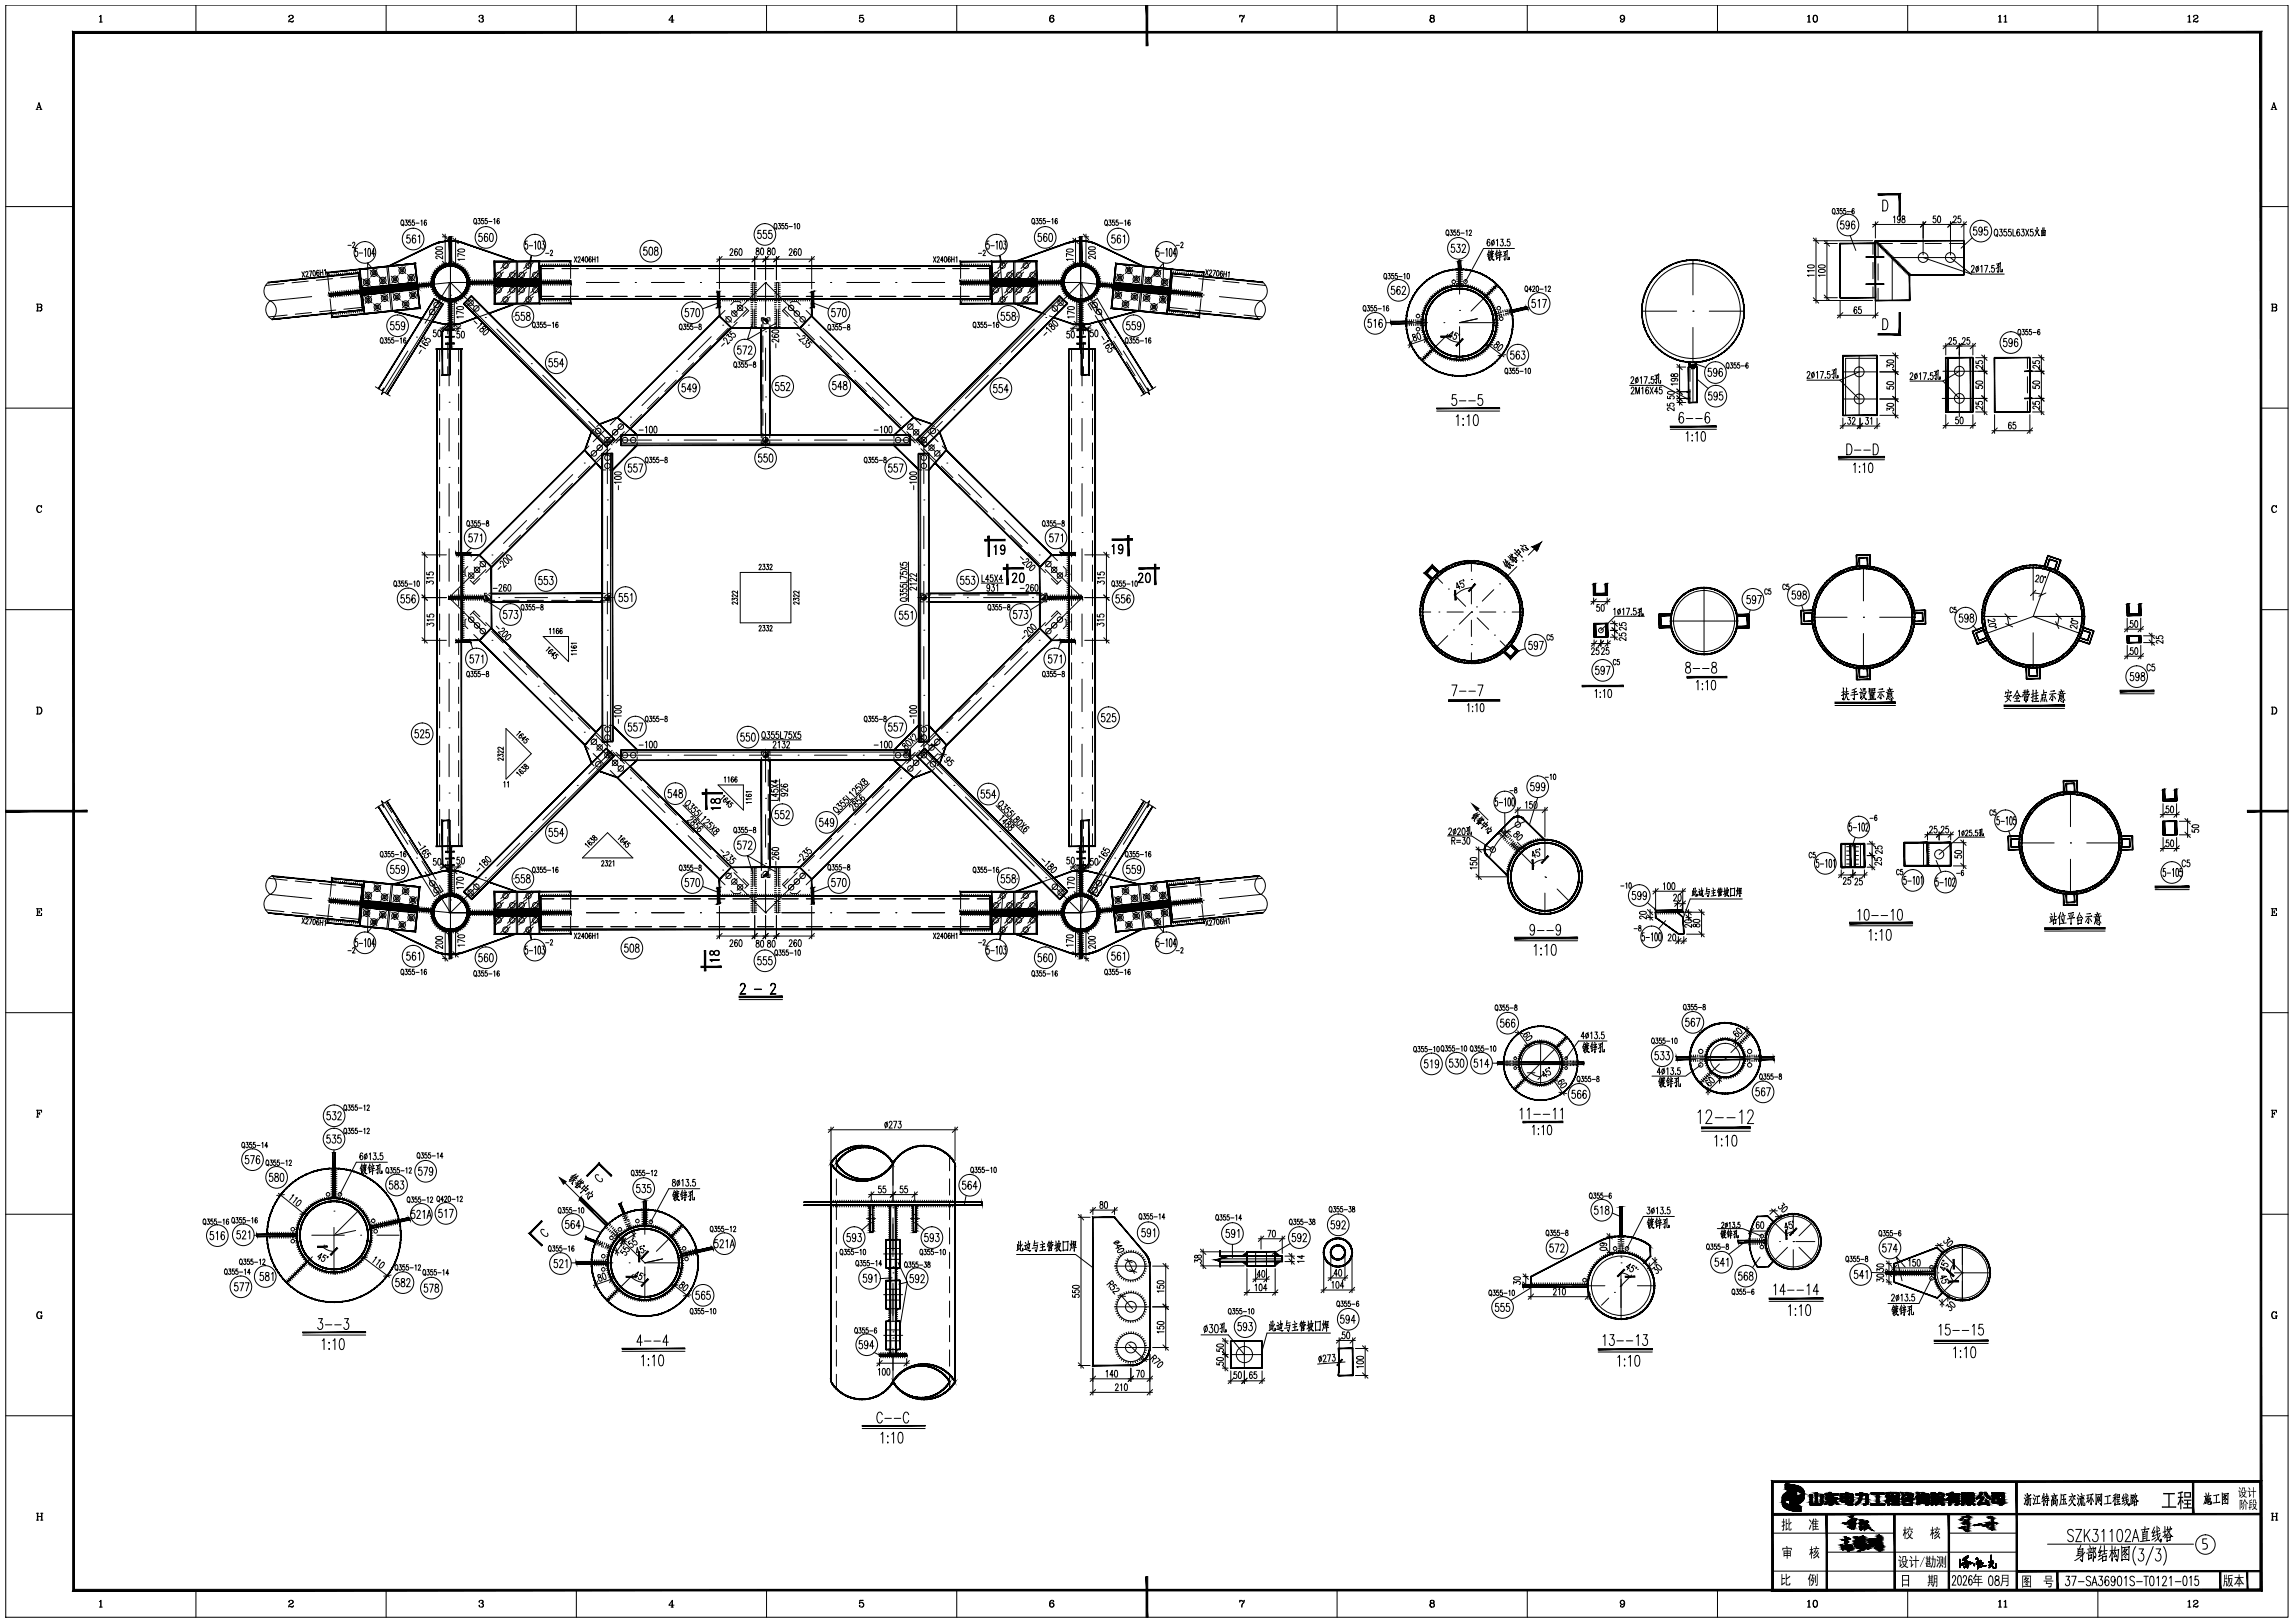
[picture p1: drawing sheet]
<svg xmlns="http://www.w3.org/2000/svg" width="845mm" height="598mm" viewBox="0 0 845 598" stroke-linecap="round" stroke-linejoin="round" font-family="sans-serif">
<!-- layer: 4 -->
<g fill="none" stroke="#000" stroke-width=".37">
<path d="M166 87.2v19.8M398.2 87.2v19.8M537.8 96.2v12.2M623.8 95.8v12.8M723.6 94.9h-26.4v15.8M114.9 109.3l-15.4 1.5M120.8 108.7h.1M138.7 106.8l-11.9 1.3M144.7 106.3h.1M166 113h.1M166 108.8h.1M166 104.1l8.6 8.6"/>
<path d="M166 114.8v15.5M166 104.1l-15.3 1.5M166 104.1l-9.4 15M178.8 117h.1M180.1 104.1h-14.6v14.1M186.1 104.1h.1M189 104.1h-23v23.1M192.1 104.1h12M210.1 104.1h.1M216.1 104.1h12M234.1 104.1h.1M240.1 104.1h12"/>
<path d="M258.1 104.1h.1M264.1 104.1h12M266.3 119.8h.1M282.1 104.1h.1M282.1 104.1l11.5 11.5M282.1 104.1l-11.5 11.5M282.1 104.1v12.1M288.1 104.1h12M297.9 119.8h.1M306.1 104.1h.1M312.1 104.1h12M330.1 104.1h.1"/>
<path d="M336.1 104.1h12M354.1 104.1h.1M360.1 104.1h12M375.2 104.1h23v23.1M378.1 104.1h.1M384.1 104.1h14.6v14.1M385.3 117h.1M398.2 113h.1M398.2 108.8h.1M398.2 104.1l-8.6 8.6M398.2 114.8v15.5M398.2 104.1l15.3 1.5"/>
<path d="M398.2 104.1l9.4 15M419.5 106.3h.1M425.4 106.8l12 1.3M443.4 108.7h.1M449.3 109.3l15.4 1.5M512.6 118.9h13.4M532 118.9h.1M537.8 114.4h.1M537.8 118.9h.1M538 118.9h13.4M544.4 117.4l-6.6 1.5M550.2 116.2h.1"/>
<path d="M551.7 105l-9.7 9.6M562.7 113.5l-6.6 1.4M605 114.6h12.8M623.8 114.6h.1M629.8 114.6h12.9M150.3 129.3l-9.4 15.1M153.5 124.2h.1M165.5 124.2h.1M165.5 130.2v12M183.1 121.2l8.4 8.6M195.8 134h.1M200 138.2l8.5 8.5"/>
<path d="M249.3 136.7h.1M262.1 124l-8.5 8.5M282.1 122.2h.1M282.1 128.2v12M302.1 124l8.5 8.5M314.9 136.7h.1M364.2 138.2l-8.5 8.5M368.4 134h.1M381.1 121.2l-8.5 8.6M398.7 124.2h.1M398.7 130.2v12M410.7 124.2h.1"/>
<path d="M413.9 129.3l9.4 15.1M533.5 123.1l-9.6 9.7M537.8 120.4v12.1M623.8 120.7v12.8M623.8 135.2v13.1M679 137h12.6M685 131v22M715.9 136.8h12.1M722 129.7v23.8M165.5 148.2h.1M165.5 154.2v12M212.7 151h.1"/>
<path d="M216.9 155.3l8.7 8.6M228 157.9l-8.5 8.5M232.3 153.7h.1M245 141l-8.5 8.4M282.1 146.2h.1M282.1 152.2v12.2M319.1 141l8.5 8.4M331.9 153.7h.1M336.1 157.9l8.5 8.5M347.2 155.3l-8.6 8.6M351.5 151h.1M398.7 148.2h.1"/>
<path d="M398.7 154.2v12M679 147h12.6M715.6 146.8h12.9M165.5 172.2h.1M165.5 178.2v12M211 174.8l-8.5 8.5M215.3 170.6h.1M240.1 162.1h-16.3v16.1M246.1 162.1h.1M252.1 162.1h12M270.1 162.1h.1M276.1 162.1h12"/>
<path d="M294.1 162.1h.1M300.1 162.1h12M318.1 162.1h.1M324.1 162.1h16.3v16.1M348.9 170.6h.1M353.1 174.8l8.6 8.5M398.7 172.2h.1M398.7 178.2v12M165.5 196.2h.1M194 191.8l-8.5 8.4M198.3 187.5h.1M223.8 184.2h.1"/>
<path d="M223.8 190.2v12M340.4 184.2h.1M340.4 190.2v12M365.9 187.5h.1M370.2 191.8l8.5 8.4M398.7 196.2h.1M165.5 202.2v12M177 208.7l-11.5 11.5M181.3 204.5h.1M223.8 208.2h.1M223.8 214.2v12M340.4 208.2h.1"/>
<path d="M340.4 214.2v12M382.9 204.5h.1M387.2 208.7l11.5 11.5M398.7 202.2v12M627.9 216.6v24.5M686.6 208.6v12.8M749.2 208.3v12.8M755.6 209.4l-6.4 17.7M165.5 220.2h.1M165.5 226.2v12M165.5 220.2l11.5 11.5M165.5 220.2h12.3"/>
<path d="M181.3 235.9h.1M183.8 220.2h.1M189.8 220.2h12M207.8 220.2h.1M213.8 220.2h12.2M223.8 232.2h.1M223.8 238.2v12M338.1 220.2h12.3M340.4 232.2h.1M340.4 238.2v12M356.4 220.2h.1M362.4 220.2h12"/>
<path d="M380.4 220.2h.1M382.9 235.9h.1M386.4 220.2h12.3M398.7 220.2h.1M398.7 226.2v12M398.7 220.2l-11.5 11.5M615.6 228.8h24.5M667.7 227.4h12.9M686.6 227.4h.1M686.6 233.4v12.9M692.6 227.4h12.8M730.3 227.1h12.9"/>
<path d="M749.2 227.1h.1M749.2 227.1h18.8M749.2 233.1v12.9M749.2 227.1l-17.7 6.5M749.2 227.1l17.7 6.5M165.5 244.2h.1M165.5 250.2v12M185.5 240.1l8.5 8.5M198.3 252.8h.1M202.5 257.1l8.5 8.4M223.8 256.2h.1M340.4 256.2h.1"/>
<path d="M361.7 257.1l-8.6 8.4M365.9 252.8h.1M378.7 240.1l-8.5 8.5M398.7 244.2h.1M398.7 250.2v12M165.5 268.2h.1M165.5 274.2v12M215.3 269.8h.1M219.5 274l8.5 8.5M223.8 262.2v16h16.3M225.6 276.5l-8.7 8.6M246.1 278.2h.1"/>
<path d="M252.1 278.2h12M270.1 278.2h.1M276.1 278.2h12M282.1 276v12.1M294.1 278.2h.1M300.1 278.2h12M318.1 278.2h.1M338.6 276.5l8.6 8.6M340.4 262.2v16h-16.3M344.6 274l-8.5 8.5M348.9 269.8h.1M398.7 268.2h.1"/>
<path d="M398.7 274.2v12M140.9 296l9.4 15.1M165.5 292.2h.1M165.5 298.2v12M208.5 293.6l-8.5 8.5M212.7 289.4h.1M232.3 286.7h.1M236.5 290.9l8.5 8.5M282.1 294.1h.1M327.6 290.9l-8.5 8.5M331.9 286.7h.1M351.5 289.4h.1"/>
<path d="M355.7 293.6l8.5 8.5M398.7 292.2h.1M398.7 298.2v12M423.3 296l-9.4 15.1M543.2 296.9l5.1 5.2M762.9 291.7v12.9M153.5 316.1h.1M165.5 316.2h.1M166 313.2v23.1h23M166 310v15.6M191.5 310.6l-8.4 8.5M195.8 306.4h.1"/>
<path d="M249.3 303.6h.1M253.6 307.9l8.5 8.4M282.1 318.1h.1M282.1 300.1v12M310.6 307.9l-8.5 8.4M314.9 303.6h.1M368.4 306.4h.1M372.6 310.6l8.5 8.5M398.2 313.2v23.1h-23M398.2 310v15.6M398.7 316.2h.1M410.7 316.1h.1"/>
<path d="M552.6 306.3h.1M556.8 310.6l8.5 8.4M562.2 302.6a21.6 21.6 0 0 0-13.4 13.4M569.3 309.4v7.6M744.1 310.6h12.8M762.9 310.6h.1M762.9 316.6v12.8M768.9 310.6h12.8M99.5 329.5l15.4 1.6M120.8 331.7h.1M126.8 332.3l11.9 1.2M144.7 334.1h.1"/>
<path d="M150.7 334.7l15.3 1.6M156.6 321.2l9.4 15.1M165.5 322.2v14.1h14.6M166 327.4h.1M166 331.6h.1M166 333.4v19.7M174.6 327.6l-8.6 8.7M178.8 323.4h.1M186.1 336.3h.1M192.1 336.3h12M210.1 336.3h.1M216.1 336.3h12"/>
<path d="M234.1 336.3h.1M240.1 336.3h12M258.1 336.3h.1M264.1 336.3h12M266.3 320.6h.1M270.6 324.8l11.5 11.5M282.1 336.3h.1M282.1 324.1v12.2M288.1 336.3h12M293.6 324.8l-11.5 11.5M297.9 320.6h.1M306.1 336.3h.1"/>
<path d="M312.1 336.3h12M330.1 336.3h.1M336.1 336.3h12M354.1 336.3h.1M360.1 336.3h12M378.1 336.3h.1M385.3 323.4h.1M389.6 327.6l8.6 8.7M398.2 327.4h.1M398.2 331.6h.1M398.2 333.4v19.7M398.7 322.2v14.1h-14.6"/>
<path d="M407.6 321.2l-9.4 15.1M413.5 334.7l-15.3 1.6M419.5 334.1h.1M437.4 332.3l-12 1.2M443.4 331.7h.1M464.7 329.5l-15.4 1.6M569.3 323h.1M569.3 329v7.7M569.5 323.3h.1M573.8 327.5l5.1 5.2M551.7 391.7h31.9M567.7 383.8v15.9"/>
<path d="M573.3 386.1l-11.2 11.2M617.8 389.9h11.9M633.6 392l-2.9 2.8M635.7 389.9h.1M640.6 384.9l-2.8 2.9M641.7 389.9h11.8M123.1 423.7v16.5M208.2 435.8l10.4 10.5M329 428.6v10.4M94.7 455.1h8.2M108.9 455.1h.1M114.9 455.1h12"/>
<path d="M119.4 458.8h.1M123.1 446.2h.1M123.1 452.2v16.6M131 453.3l-7.9 1.8M132.7 445.5l-9.1 9.1M132.9 455.1h.1M136.9 452.1h.1M138.9 455.1h8.2M150.8 449.1l-8 1.7M222.9 450.5h.1M227.1 454.8l10.5 10.5M237.6 442.6v12.2"/>
<path d="M251.5 451.4l-9.6 9.6M262.4 459.9l-6.5 1.4M319.2 449h3.4M329 445h.1M329 442.7h.1M329 448.7v14.3M335.5 449h3.3M597.3 444.6v14.7M642.7 457.4h7M653.6 450.3l5 5M655.7 457.4h.1M658.6 459.5l-5 5.1"/>
<path d="M660.8 457.4h.1M660.8 447.3v7.1M661.7 457.4h7M662.9 459.5l5 5.1M667.9 450.3l-5 5M723.1 458.8v20.3M115.1 463l-9.1 9.1M212.4 465.3h13.4M231.8 465.3h.1M233.4 469.5l-9.7 9.7M237.6 460.8h.1M237.6 465.3h.1"/>
<path d="M237.6 466.8v12.1M237.8 465.3h13.4M244.2 463.8l-6.6 1.5M250 462.6h.1M325.6 477h7M325.6 462h7M329 469h.1M329 466.7h.1M329 472.7v14.3M410.6 466.5h13.1M449.6 463.8h22.9M561.1 473.7h6.3"/>
<path d="M573.3 473.7h.1M579.4 473.7h12M592.8 478.3l-2.7 2.6M594.9 476.1h.1M597.3 463.2h.1M597.3 469.2v16.8M597.3 465.3h.1M597.3 473.7h.1M601.2 469.8l-4.2 4.2M603.3 473.7h6.3M603.4 467.7h.1M608.1 462.9l-2.6 2.6"/>
<path d="M660.8 460.4v7.2M694.9 468.9h13.2M714.1 468.9h.1M715.9 461.8l7.2 7.1M720.1 468.9h13.1M723.1 468.9h.1M723.1 468.9l-7.2 7.2M325.6 492h7M329 493h.1M329 490.7h.1M329 496.7v12.3M410.6 481.5h13.1"/>
<path d="M410.6 496.5h13.1"/>
</g>
<!-- layer: 1 -->
<g fill="none" stroke="#000" stroke-width=".37">
<path d="M142.5 98.2l.7 6.7M143 98.1l.7 6.7M190.2 96.4v6.2M190.2 96.3v.1M190.7 96.5v6.1M199.2 99h4.9M207.1 99h6M210.2 98v4.6M216.1 99h6M225.1 99h6M234.1 99h6M243.1 99h6"/>
<path d="M252.1 99h6M261.1 99h6M270.1 99h6M279.1 99h6M288.1 99h6M297.1 99h6M306.1 99h6M315.1 99h6M324.1 99h6M333.1 99h6M342.1 99h6M351.1 99h6"/>
<path d="M353.9 98v4.6M360.1 99h4.9M373.4 96.5v6.1M374 96.4v6.2M374 96.3v.1M421.2 98.1l-.7 6.7M421.7 98.2l-.7 6.7M536.7 99.6h.7M537.4 99.2v6.1M538.2 99.6h.7M538.2 99.2v6.1M690.1 89.7v4"/>
<path d="M690.1 96.7v6M692 97.2v6M692.3 89.2h-.7v.8M692.7 89.7h-.7v.7M693.2 90.1h-.7v.7M693.6 90.6h-.7v.7M694.1 91h-.7v.7M694.5 91.5h-.7v.7M695 91.9h-.8v.7M695.4 92.4h-.7v.7M695.9 92.8h-.7v.7M696.3 93.3h-.7v.7"/>
<path d="M696.7 93.7h-.7v.7M697.2 94.1h-.7v.8M697.3 89.7h-5.3v4.5M697.6 94.6h-.7v.7M698.1 95.1h-.7v.7M698.5 95.5h-.7v.7M699 95.9h-.7v.7M699.4 96.4h-.7v.7M699.9 96.8h-.7v.7M700.3 97.3h-.7v.7M700.3 89.7h6M700.8 97.7h-.7v.7"/>
<path d="M701.2 98.2h-.7v.7M701.7 98.6h-.7v.7M702.1 99.1h-.7v.7M702.5 99.5h-.7v.7M703 100h-.7v.7M709.3 89.7h6M718.3 89.7h5.3M104.6 104.5l-6.8 .7M105.8 116.1l-6.8 .7M113.6 103.6l-6 .6M114.8 115.1l-6 .7M120.8 101.8l.5 5.3"/>
<path d="M121.6 110.1l.6 5.3M122.5 102.7l-5.9 .6M123.7 114.2l-5.9 .7M132.3 101.7l-6.8 .6M133.5 113.2l-6.8 .7M143.5 107.9l.7 6.7M144 107.8l.7 6.8M155.5 117.4l3.8 1M180.1 115.4l-4.1 1.5M189.4 116.5v.3M190.2 105.6v6.2M190.2 111.7h.1"/>
<path d="M190.7 105.6v6.1M199.2 109.2h4.9M207.1 109.2h6M210.2 105.6v4.6M216.1 109.2h6M225.1 109.2h6M234.1 109.2h6M243.1 109.2h6M252.1 109.2h6M261.1 109.2h6M267.1 114.4l-2 2M270.1 109.2h6"/>
<path d="M271.6 118.7l-2.1 2.1M273 111.6l-.5-.5h-2.1l-1.1 1.2M274.5 113.1l1.4 1.4-2.1 2.1M275.4 114l-4.9 4.8M276.7 119.4h.7M276.7 118.7h.7M276.7 117.9h.7M276.7 117.1h.7M276.7 116.2h.7M276.7 115.4h.7M276.7 114.7h.7M276.7 113.9h.7"/>
<path d="M276.7 113.1h.7M276.7 112.2h.7M276.7 111.4h.7M276.7 110.7h.7M276.7 109.9h.7M276.7 109.1h.7M276.7 108.2h.7M276.7 107.4h.7M276.7 106.7h.7M276.7 105.9h.7M276.7 105.1h.7M276.7 104.2h.7"/>
<path d="M277.4 111v-6.9h.7v6.9M277.4 114v6.8M278.1 114v6.8M278.1 119.4h.7M278.1 118.7h.7M278.1 117.9h.7M278.1 117.1h.7M278.1 116.2h.7M278.1 115.4h.7M278.1 114.7h.7M278.1 113.9h.7M278.1 113.1h.7"/>
<path d="M278.1 112.2h.7M278.1 111.4h.7M278.1 110.7h.7M278.1 109.9h.7M278.1 109.1h.7M278.1 108.2h.7M278.1 107.4h.7M278.1 106.7h.7M278.1 105.9h.7M278.1 105.1h.7M278.1 104.2h.7M279.1 109.2h6"/>
<path d="M280.5 119.6v1.2M281.1 117.1v3.6M281.6 117.1h-1.1v1.2M282.7 117.1h1v1.2M283.7 119.6v1.2M285.4 119.4h.7M285.4 118.7h.7M285.4 117.9h.7M285.4 117.1h.7M285.4 116.2h.7M285.4 115.4h.7M285.4 114.7h.7"/>
<path d="M285.4 113.9h.7M285.4 113.1h.7M285.4 112.2h.7M285.4 111.4h.7M285.4 110.7h.7M285.4 109.9h.7M285.4 109.1h.7M285.4 108.2h.7M285.4 107.4h.7M285.4 106.7h.7M285.4 105.9h.7M285.4 105.1h.7"/>
<path d="M285.4 104.2h.7M286.1 111v-6.9h.7v6.9M286.1 114v6.8M286.8 114v6.8M286.8 119.4h.7M286.8 118.7h.7M286.8 117.9h.7M286.8 117.1h.7M286.8 116.2h.7M286.8 115.4h.7M286.8 114.7h.7M286.8 113.9h.7"/>
<path d="M286.8 113.1h.7M286.8 112.2h.7M286.8 111.4h.7M286.8 110.7h.7M286.8 109.9h.7M286.8 109.1h.7M286.8 108.2h.7M286.8 107.4h.7M286.8 106.7h.7M286.8 105.9h.7M286.8 105.1h.7M286.8 104.2h.7"/>
<path d="M288.1 109.2h6M288.8 114l4.9 4.8M289.7 113.1l-1.4 1.4 2.1 2.1M291.2 111.6l.5-.5h2.1l1.1 1.2M292.6 118.7l2.1 2.1M297 114.4l2.1 2M297.1 109.2h6M306.1 109.2h6M315.1 109.2h6M324.1 109.2h6M333.1 109.2h6M342.1 109.2h6"/>
<path d="M351.1 109.2h6M353.9 105.6v4.6M360.1 109.2h4.9M373.4 105.6v6.1M374 105.6v6.2M374.8 116.5v.3M383.7 115.3l1.5 .6M386.7 116.4l1.5 .5M401.6 111.7l2.4 3.8M402.1 111.3l-1.2 .8 1.4 2.1M404.1 110.1l-1.2 .8M404.2 109.8l4.5 7.6-3.8 1-1.4-2.2"/>
<path d="M405.5 118l3.2 5.1M420.2 107.8l-.7 6.8M420.7 107.9l-.7 6.7M430.7 113.2l6.8 .7M431.9 101.7l6.8 .6M440.5 114.2l5.9 .7M441.6 102.7l6 .6M442.6 110.1l-.6 5.3M443.4 101.8l-.5 5.3M449.4 115.1l6 .7M450.6 103.6l6 .6M458.4 116.1l6.8 .7"/>
<path d="M459.5 104.5l6.8 .7M518.1 119.3h2.3M518.1 118.5h2.4M518.5 117.8v.7M518.5 119.3v.7M519.3 117.8v.7M519.3 119.3v.7M520.1 117.8v.7M520.1 119.3v.7M520.9 117.8v.7M520.9 119.3v.7M521.7 117.8v.7"/>
<path d="M521.7 119.3v.7M521.9 119.3h2.2M522 118.5h2.1M522.5 117.8v.7M522.5 119.3v.7M523.3 117.8v.7M523.3 119.3v.7M536.7 100.4h.7M536.7 104.4h.7M536.7 103.6h.7M536.7 102.8h.7M536.7 102h.7"/>
<path d="M536.7 101.2h.7M538.2 100.4h.7M538.2 104.4h.7M538.2 103.6h.7M538.2 102.8h.7M538.2 102h.7M538.2 101.2h.7M551.2 116.2v.3l.7-.1M551.4 114.9l.1 .6M551.7 116.2l.1 .7M552.2 114.7l.1 .7M552.4 116l.2 .7"/>
<path d="M552.9 114.5l.2 .7M553.2 115.2l-2.1 .4M553.2 115.9l.2 .6M553.3 115.8l-2.1 .5M553.7 114.3l.2 .7M554 115.7l.2 .7M554.5 114.2l.2 .6 2.1-.4M555.3 114l.1 .7M555.6 115.4l.1 .6M556.1 113.8l.1 .7M556.4 115.2l.1 .7M557 115.1l-2.2 .4 .1 .7"/>
<path d="M690.1 105.7v4M692 106.2v4.5M703.5 100.4h-.8v.7M703.9 100.9h-.7v.7M162 128.6v4.6M162 136.2v6M165 120.1v3M165 126.1v6M165 135.1v3M169 128.6v4.6M169 136.2v6M249.2 140l-4.2 4.2"/>
<path d="M255.6 133.6l-4.3 4.3M262 127.3l-4.3 4.2M268.3 120.9l-4.2 4.3M276.7 120.2h.7M278.1 120.2h.7M281.1 123.7v6M281.1 132.7v6M285.4 120.2h.7M286.8 120.2h.7M295.8 120.9l4.3 4.3M302.2 127.3l4.3 4.2M308.6 133.6l4.2 4.3"/>
<path d="M315 140l4.2 4.2M394.8 128.6v4.6M394.8 136.2v6M399.2 120.1v3M399.2 126.1v6M399.2 135.1v3M402.5 128.6v4.6M402.5 136.2v6M410.3 125.7l3.2 5.1M415.1 133.3l3.1 5.1M622.7 135.8v4.7M747.1 131.8v4"/>
<path d="M747.1 138.8v6M162 145.2v6M162 154.2v6M169 145.2v6M169 154.2v6M218.9 158.2l-.9 .9M220.8 156.3l-.9 .9M222.7 158.6l-4.1 4.2M227.5 153.8l-2.6 2.7M230.1 159l-4.3 4.3M232.2 158l-5.2 5.2M236.5 152.7l-4.3 4.2"/>
<path d="M242.8 146.3l-4.2 4.3M281.1 141.7v6M281.1 150.7v6M281.1 159.7v3.7M321.4 146.3l4.2 4.3M327.7 152.7l4.3 4.2M332 158l5.2 5.2M334.1 159l4.3 4.3M336.7 153.8l2.6 2.7M341.4 158.6l4.2 4.2M343.4 156.3l.9 .9M345.3 158.2l.9 .9"/>
<path d="M394.8 145.2v6M394.8 154.2v6M402.5 145.2v6M402.5 154.2v6M419.8 141l2.4 3.8M622.7 143.5v4.8M747.1 147.8v4M162 163.2v6M162 172.2v6M169 163.2v6M169 172.2v6M210.9 178.1l-4.2 4.2"/>
<path d="M217 164.3l-1.5 1.5M217.3 171.7l-4.2 4.3M221.9 173.1h1.3M223.7 165.4l-4.3 4.2M224.5 173.1h1.2M224.9 165.3l-5.3 5.2M234.8 160.3v1.2M234.8 162.8v1.2M280.5 160.3v1M280.5 162.4v1h1M283.6 162.4v1h-1M283.6 160.3v1"/>
<path d="M329.4 160.3v1.2M329.4 162.8v1.2M338.5 173.1h1.2M339.3 165.3l5.3 5.2M340.5 165.4l4.2 4.2M341 173.1h1.2M346.9 171.7l4.2 4.3M347.2 164.3l1.5 1.5M353.3 178.1l4.2 4.2M394.8 163.2v6M394.8 172.2v6M402.5 163.2v6"/>
<path d="M402.5 172.2v6M162 181.2v6M162 190.2v6M162 199.2v6M169 181.2v6M169 190.2v6M169 199.2v6M191.8 197.1l-4.2 4.3M198.2 190.8l-4.3 4.2M204.6 184.4l-4.3 4.3M359.6 184.4l4.3 4.3M366 190.8l4.2 4.2"/>
<path d="M372.4 197.1l4.2 4.3M394.8 181.2v6M394.8 190.2v6M394.8 199.2v6M402.5 181.2v6M402.5 190.2v6M402.5 199.2v6M162 208.2v6M162 217.2v6M169 208.2v6M169 217.2v6M172.4 208.7l-1.1 1.1v2.1l.5 .4"/>
<path d="M176.7 204.5l-2.1 2.1M176.8 213.1l-2.1 2.1-1.5-1.4M179 209.8l-4.8 4.9M179.3 218.6h-.8v1M180.2 218.6h.8M181.1 208.9l-2.1 2.1M185.4 203.5l-4.2 4.2M221.9 218.6h1.1M224 218.6h1v1.1M339.2 219.2h3.7M340.2 218.6h-1v1M341.2 218.6h1"/>
<path d="M345.9 219.2h6M354.9 219.2h6M363.9 219.2h6M372.9 219.2h6M378.8 203.5l4.2 4.2M381.9 219.2h3.8M383.1 208.9l2.1 2.1M383.2 218.6h.8M384.9 218.6h.8v1M385.1 209.8l4.9 4.9M387.4 213.1l2.1 2.1 1.4-1.4M387.5 204.5l2.1 2.1"/>
<path d="M391.8 208.7l1 1.1 .1 2.1-.5 .4M394.8 208.2v6M394.8 217.2v6M402.5 208.2v6M402.5 217.2v6M162 226.2v6M162 235.2v6M169 226.2v6M169 235.2v6M171.8 228l-.5 .5v2.1l1.1 1M173.2 226.5l1.5-1.4 2.1 2.1M174.2 225.6l4.8 4.9"/>
<path d="M174.6 233.8l2.1 2.1M178.5 220.7v1h.8M178.5 221.2h3.8M179 229.4l2.1 2.1M180.2 221.7h.8M181.2 232.6l4.2 4.3M185.3 221.2h6M187.6 239l4.2 4.2M194.3 221.2h6M203.3 221.2h6M212.3 221.2h6M221.3 221.2h3.7"/>
<path d="M221.9 221.8h1.1M225 220.7v1.1h-1M339.2 220.7v1h1M341.2 221.7h1M376.6 239l-4.2 4.2M383 232.6l-4.2 4.3M383.2 221.7h.8M385.2 229.4l-2.1 2.1M385.7 220.7v1h-.8M389.6 233.8l-2.1 2.1M390 225.6l-4.9 4.9M390.9 226.5l-1.4-1.4-2.1 2.1"/>
<path d="M392.4 228l.5 .5-.1 2.1-1 1M394.8 226.2v6M394.8 235.2v6M402.5 226.2v6M402.5 235.2v6M162 244.2v6M162 253.2v6M169 244.2v6M169 253.2v6M193.9 245.3l4.3 4.3M200.3 251.7l4.3 4.2M206.7 258l4.2 4.3"/>
<path d="M357.5 258l-4.2 4.3M363.9 251.7l-4.3 4.2M370.2 245.3l-4.2 4.3M394.8 244.2v6M394.8 253.2v6M402.5 244.2v6M402.5 253.2v6M162 262.2v6M162 271.2v6M169 262.2v6M169 271.2v6M213.1 264.4l4.2 4.2"/>
<path d="M215.5 274.5l1.5 1.6M218.6 277.6l4.1 4.2M219.4 270.7l4.3 4.3M219.6 269.9l5.3 5.2M221.9 267.2h1.3M224.5 267.2h1.2M225.8 277.1l4.3 4.2M227 277.2l5.2 5.2M234.8 276.3v1.3M234.8 278.8v1.3M280.5 279.1v1M281.6 277h-1.1v1"/>
<path d="M282.7 277h1v1M283.1 277v3.6M283.7 279.1v1M329.4 276.3v1.3M329.4 278.8v1.3M337.2 277.2l-5.2 5.2M338.4 277.1l-4.3 4.2M338.5 267.2h1.2M341 267.2h1.2M344.6 269.9l-5.3 5.2M344.7 270.7l-4.2 4.3M345.6 277.6l-4.2 4.2"/>
<path d="M348.7 274.5l-1.5 1.6M351.1 264.4l-4.2 4.2M394.8 262.2v6M394.8 271.2v6M402.5 262.2v6M402.5 271.2v6M142 295.6l2.4 3.8M162 280.2v6M162 289.2v6M162 298.2v6M169 280.2v6M169 289.2v6"/>
<path d="M169 298.2v6M218 281.3l.9 .9M219.9 283.1l.9 1M224.9 283.9l2.6 2.6M232.2 283.4l4.3 4.3M238.6 289.8l4.2 4.2M245 296.1l4.2 4.3M283.1 283.6v6M283.1 292.6v6M319.2 296.1l-4.2 4.3M325.6 289.8l-4.2 4.2M332 283.4l-4.3 4.3"/>
<path d="M339.3 283.9l-2.6 2.6M344.3 283.1l-.9 1M346.2 281.3l-.9 .9M394.8 280.2v6M394.8 289.2v6M394.8 298.2v6M402.5 280.2v6M402.5 289.2v6M402.5 298.2v6M145.9 301.9l3.2 5.1M150.7 309.6l3.2 5.1M155.5 317.2l3.1 5.1"/>
<path d="M162 307.2v4.6M165 302.3v3M165 308.3v6M165 317.3v3M169 307.2v4.6M251.3 302.5l4.3 4.2M257.7 308.8l4.3 4.3M264.1 315.2l4.2 4.2M269.5 319.5l2.1 2.1M277.4 319.5v6.9M278.1 319.5v6.9M280.5 319.5v1.3"/>
<path d="M283.1 301.6v6M283.1 310.6v6M283.1 319.6v3.7M283.7 319.5v1.3M286.1 319.5v6.9M286.8 319.5v6.9M294.7 319.5l-2.1 2.1M300.1 315.2l-4.3 4.2M306.5 308.8l-4.3 4.3M312.8 302.5l-4.2 4.2M394.8 307.2v4.6M399.2 302.3v3"/>
<path d="M399.2 308.3v6M399.2 317.3v3M402.5 307.2v4.6M552.3 306.6l2.5 2.4M552.7 307l-.5 .5M552.9 306l2.4 2.5M553.3 307.6l-.5 .5M553.8 305.9l-.5 .5M553.8 308.1l-.4 .5M554.4 306.5l-.6 .5M554.4 308.7l-.5 .5M554.5 305.8l2.5 2.4"/>
<path d="M554.9 307.1l-.5 .5M555 309.2l-.5 .6M555.5 307.6l-.5 .5M555.5 309.8l-.4 .5M555.9 305.8l-1.2 1.2M556 308.2l-.5 .5M556.1 310.4l-.5 .5M556.6 308.8l-.5 .4M556.7 311l-.5 .4M556.9 311.2l2.5 2.4M557.2 309.3l-.5 .5M557.2 311.5l-.5 .5"/>
<path d="M557.4 310.6l2.5 2.5M557.7 309.9l-.5 .5M557.8 312.1l-.5 .5M558.1 307.3l.5-.2 .8 .3 .5-.5-.6-.6-.5 .5a.84 .84 0 0 1 .2 1.2 .84 .84 0 0 1-1.2 .1l-.1-.4zM558.3 310.5l-.5 .5M558.4 312.7l-.5 .4M558.9 311l-.5 .5M558.9 313.2l-.5 .5M559.1 310.3l2.5 2.5M559.4 308.3l1.1-.8 .5 .5-.8 1.1-.8 .5-.5-.5zM559.4 311.6l-.5 .5M560 312.1l-.5 .6"/>
<path d="M561.6 311.4l-1.3 1.3M679.9 310.9v8.6M685.5 310.9v8.6M708.8 310.5v8.5M97.8 335.2l6.8 .7M99 323.6l6.8 .7M107.6 336.2l6 .6M108.8 324.6l6 .6M116.6 337.1l5.9 .6M117.8 325.5l5.9 .6M121.3 333.2l-.5 5.3M122.2 325l-.6 5.3"/>
<path d="M125.5 338l6.8 .7M126.7 326.4l6.8 .7M143.2 335.5l-.7 6.7M143.7 335.5l-.7 6.7M144.2 325.8l-.7 6.7M144.7 325.8l-.7 6.7M160.2 324.9l2.4 3.8M160.7 324.1l-1.4-2.1-3.8 1 4.6 7.3 1.2-.8M161.9 326.1l1.3 2.2-1.2 .7M176 323.4l4.1 1.5M189.4 323.6v.3M190.2 328.5v6.3"/>
<path d="M190.2 328.6v.1M190.2 337.8v6.2M190.7 328.7v6.1M190.7 337.8v6.1M199.2 331.2h4.9M207.1 331.2h6M210.2 330.2v4.6M210.2 337.8v4.6M216.1 331.2h6M225.1 331.2h6M234.1 331.2h6M243.1 331.2h6"/>
<path d="M252.1 331.2h6M261.1 331.2h6M265.1 324l2 2M269.3 328.1l1.1 1.1h2.1l.5-.5M270.1 331.2h6M270.5 321.5l4.9 4.9M273.8 323.8l2.1 2.1-1.4 1.4M276.7 320.1h.7M276.7 320.9h.7M276.7 321.7h.7M276.7 322.5h.7M276.7 323.3h.7"/>
<path d="M276.7 324.1h.7M276.7 324.9h.7M276.7 325.7h.7M276.7 326.5h.7M276.7 327.3h.7M276.7 328.1h.7M276.7 328.9h.7M276.7 329.7h.7M276.7 330.5h.7M276.7 331.3h.7M276.7 332.1h.7M276.7 332.9h.7"/>
<path d="M276.7 333.7h.7M276.7 334.5h.7M276.7 335.3h.7M276.7 336.1h.7M277.4 329.4v6.9h.7v-6.9M278.1 320.1h.7M278.1 320.9h.7M278.1 321.7h.7M278.1 322.5h.7M278.1 323.3h.7M278.1 324.1h.7M278.1 324.9h.7"/>
<path d="M278.1 325.7h.7M278.1 326.5h.7M278.1 327.3h.7M278.1 328.1h.7M278.1 328.9h.7M278.1 329.7h.7M278.1 330.5h.7M278.1 331.3h.7M278.1 332.1h.7M278.1 332.9h.7M278.1 333.7h.7M278.1 334.5h.7"/>
<path d="M278.1 335.3h.7M278.1 336.1h.7M279.1 331.2h6M280.5 322.1v1.2h1.1M283.7 322.1v1.2h-1M285.4 320.1h.7M285.4 320.9h.7M285.4 321.7h.7M285.4 322.5h.7M285.4 323.3h.7M285.4 324.1h.7M285.4 324.9h.7"/>
<path d="M285.4 325.7h.7M285.4 326.5h.7M285.4 327.3h.7M285.4 328.1h.7M285.4 328.9h.7M285.4 329.7h.7M285.4 330.5h.7M285.4 331.3h.7M285.4 332.1h.7M285.4 332.9h.7M285.4 333.7h.7M285.4 334.5h.7"/>
<path d="M285.4 335.3h.7M285.4 336.1h.7M286.1 329.4v6.9h.7v-6.9M286.8 320.1h.7M286.8 320.9h.7M286.8 321.7h.7M286.8 322.5h.7M286.8 323.3h.7M286.8 324.1h.7M286.8 324.9h.7M286.8 325.7h.7M286.8 326.5h.7"/>
<path d="M286.8 327.3h.7M286.8 328.1h.7M286.8 328.9h.7M286.8 329.7h.7M286.8 330.5h.7M286.8 331.3h.7M286.8 332.1h.7M286.8 332.9h.7M286.8 333.7h.7M286.8 334.5h.7M286.8 335.3h.7M286.8 336.1h.7"/>
<path d="M288.1 331.2h6M290.4 323.8l-2.1 2.1 1.4 1.4M293.7 321.5l-4.9 4.9M294.9 328.1l-1.1 1.1h-2.1l-.5-.5M297.1 331.2h6M299.1 324l-2.1 2M306.1 331.2h6M315.1 331.2h6M324.1 331.2h6M333.1 331.2h6M342.1 331.2h6M351.1 331.2h6"/>
<path d="M353.9 330.2v4.6M353.9 337.8v4.6M360.1 331.2h4.9M373.4 328.7v6.1M373.4 337.8v6.1M374 337.8v6.2M374 328.5v6.3M374.8 323.6v.3M388.2 323.4l-4.1 1.5M404.9 322l3.8 1M419.5 325.8l.7 6.7M420 325.8l.7 6.7"/>
<path d="M420.5 335.5l.7 6.7M421 335.5l.7 6.7M437.5 326.4l-6.8 .7M438.7 338l-6.8 .7M442 325l.6 5.3M442.9 333.2l.5 5.3M446.4 325.5l-5.9 .6M447.6 337.1l-6 .6M455.4 324.6l-6 .6M456.6 336.2l-6 .6M465.2 323.6l-6.8 .7M466.3 335.2l-6.8 .7"/>
<path d="M199.2 341.4h4.9M207.1 341.4h6M216.1 341.4h6M225.1 341.4h6M234.1 341.4h6M243.1 341.4h6M252.1 341.4h6M261.1 341.4h6M270.1 341.4h6M279.1 341.4h6M288.1 341.4h6M297.1 341.4h6"/>
<path d="M306.1 341.4h6M315.1 341.4h6M324.1 341.4h6M333.1 341.4h6M342.1 341.4h6M351.1 341.4h6M360.1 341.4h4.9M554.1 392.1h2.1M554.1 391.3h2.1M557.6 392.1h2.1M557.6 391.3h2.1M575.6 392.1h2.1"/>
<path d="M575.6 391.3h2.1M579.2 392.1h2.1M579.2 391.3h2.1M622.7 389.4h2.2M622.7 390.4h2.2M623.2 388.7v.7M623.2 390.4v.7M624 388.7v.7M624 390.4v.7M624.8 388.7v.7M624.8 390.4v.7M625.6 388.7v.7"/>
<path d="M625.6 390.4v.7M626.4 388.7v.7h2.3M627.2 388.7v.7M627.2 390.4v.7M628 388.7v.7M628 390.4v.7M628.7 390.4h-2.3v.7M642.6 389.4h2.3M642.6 390.4h2.3M643.1 388.7v.7M643.1 390.4v.7M644 388.7v.7"/>
<path d="M644 390.4v.7M644.8 388.7v.7M644.8 390.4v.7M645.6 388.7v.7M645.6 390.4v.7M646.3 388.7l.1 .7h2.3M647.1 388.7v.7M647.1 390.4v.7M648 388.7v.7M648 390.4v.7M648.7 390.4h-2.3l-.1 .7M122.7 432.5v3"/>
<path d="M122.7 438.5v3.1M123.4 432.5v3M123.4 438.5v3.1M308.2 426v5.3M308.2 434.3v6M349.9 426v5.3M349.9 434.3v6M215.8 456.4l1.9 .7M216 455.9l1.8 .7M219.1 457.7l2.8 1M219.2 457.2l2.8 1.1M221.3 449.5l2.1 2.2"/>
<path d="M221.9 449l2.1 2.1M223.3 459.3l1.8 .7M223.4 451.6l-.5 .5M223.4 458.8l1.9 .8M223.9 452.2l-.5 .5M224.5 452.7l-.5 .5M225 451.1l-.5 .5M225.1 453.3l-.5 .5M225.6 453.8l2.1 2.1M225.6 451.7l-.5 .5M225.6 453.9l-.5 .5M226.1 453.2l2.1 2.2"/>
<path d="M226.1 452.2l-.5 .5M226.2 454.4l-.5 .5M226.7 452.8l-.5 .5M226.8 455l-.5 .5M227.2 453.4l-.4 .5M227.3 455.6l-.5 .5M227.8 453.9l-.5 .5M228.3 443.7l.7 1.8M228.4 454.5l-.5 .5M228.7 443.5l.8 1.8M229.6 446.9l1 2.8M230 446.7l1.1 2.8"/>
<path d="M231.2 451.1l.7 1.9M231.6 450.9l.8 1.9M308.2 443.3v6M308.2 452.3v6M320.5 447.5h1M320.5 450.5h1M326.5 460h5.1M336.5 447.5h1M336.5 450.5h1M349.9 443.3v6M349.9 452.3v6M596.2 457.5h.7"/>
<path d="M596.2 455.9h.7M596.2 459.9h.7M596.2 459.1h.7M596.2 458.3h.7M596.2 456.7h.7M596.9 452.5v3M596.9 458.5v3.1M597.7 457.5h.7M597.7 455.9h.7M597.7 459.9h.7M597.7 459.1h.7M597.7 458.3h.7"/>
<path d="M597.7 456.7h.7M597.7 452.5v3M597.7 458.5v3.1M644.6 457.1h6M644.6 457.8h6M645.1 456.4v.7M645.1 457.8v.8M645.9 456.4v.7M645.9 457.8v.8M646.7 456.4v.7M646.7 457.8v.8M647.5 456.4v.7"/>
<path d="M647.5 457.8v.8M648.3 456.4v.7M648.3 457.8v.8M649.1 456.4v.7M649.1 457.8v.8M308.2 461.3v6M308.2 470.3v6M308.2 479.3v6M326.5 475h5.1M326.5 479h5.1M326.5 464h5.1M349.9 461.3v6"/>
<path d="M349.9 470.3v6M349.9 479.3v6M462.7 461.2v5.2M466.7 461.2v5.2M596.2 460.7h.7M597.7 460.7h.7M308.2 488.3v6M308.2 497.3v6M326.5 490h5.2M326.5 494h5.2M328 482.2h2.1M328.1 497.2h2"/>
<path d="M328.1 486.8h2M349.9 488.3v6M349.9 497.3v6M308.2 506.3v5.3M349.9 506.3v5.3"/>
</g>
<!-- layer: 2 -->
<g fill="none" stroke="#000" stroke-width=".37">
<path d="M136.4 99.5l2.7 2.3M138.9 99.3l-2.3 2.7M146.8 98.4l2.8 2.4M149.4 98.2l-2.4 2.8M184.8 99.6l-2.8 2.8M187.3 96.1l-2.8 2.8M188 96.7l-2.9 2.9M189.8 99.6l-2.8 2.8M193.3 99.6l-2.8 2.8M195.8 96.1l-2.8 2.8M196.5 96.7l-2.9 2.9M198.3 99.6l-2.8 2.8"/>
<path d="M368 99.6l-2.8 2.8M370.5 96.1l-2.8 2.8M371.2 96.7l-2.9 2.9M373 99.6l-2.8 2.8M376.5 99.6l-2.8 2.8M379 96.1l-2.8 2.8M379.7 96.7l-2.8 2.9M381.6 99.6l-2.9 2.8M414.8 98.2l2.4 2.8M417.4 98.4l-2.8 2.4M425.3 99.3l2.3 2.7M427.8 99.5l-2.7 2.3"/>
<path d="M133.7 102.8l2.7 2.3M134.3 109.3l2.8 2.3M136.2 102.6l-2.3 2.7M136.9 109.1l-2.3 2.7M137.6 112l2.8 2.3M139.7 102.2l2.7 2.3M140.2 111.7l-2.3 2.8M140.3 108.7l2.8 2.3M142.2 102l-2.3 2.7M142.9 108.5l-2.4 2.7M144.1 101.7l2.8 2.4M144.8 108.2l2.8 2.3"/>
<path d="M146.7 101.5l-2.3 2.8M147.3 108l-2.3 2.7M148.1 110.9l2.7 2.3M150.1 101.1l2.8 2.4M150.6 110.7l-2.3 2.7M150.8 107.6l2.7 2.3M152.7 100.9l-2.4 2.8M153.3 107.4l-2.3 2.7M160.3 113.8l-2.1 2.2M161.9 111.3l-2.1 2.1M174.5 110.5l-2.2 2.1M176.6 112.6l-2.1 2.1"/>
<path d="M184.8 105.1l-2.8 2.8M185.5 100.2l-2.9 2.9M185.5 105.7l-2.9 2.9M187.3 108.6l-2.8 2.8M188 109.2l-2.9 2.9M189.8 105.1l-2.8 2.8M190.5 100.2l-2.9 2.9M190.5 105.7l-2.9 2.9M193.3 105.1l-2.8 2.8M194 100.2l-2.9 2.9M194 105.7l-2.9 2.9M195.8 108.6l-2.8 2.8"/>
<path d="M196.5 109.2l-2.9 2.9M198.3 105.1l-2.8 2.8M199 100.2l-2.8 2.9M199 105.7l-2.8 2.9M267.4 116.6l2.1 2.1M269.5 114.5l2.1 2.1M271.6 112.4l2.2 2.1M281 117.3l2.1 2.1M281.4 117.6l1.4 1.4M281.5 117.8a.79 .79 0 0 1 1.2 0 .79 .79 0 0 1 0 1.1M281.7 117.9a.6 .6 0 0 1 .8 0 .6 .6 0 0 1 0 .9M281.8 118.1h.6v.5"/>
<path d="M282 118.2h.2v.3M290.4 112.4l6.4 6.3M368 105.1l-2.8 2.8M368.7 100.2l-2.9 2.9M368.7 105.7l-2.9 2.9M370.5 108.6l-2.8 2.8M371.2 109.2l-2.9 2.9M373 105.1l-2.8 2.8M373.7 100.2l-2.9 2.9M373.7 105.7l-2.9 2.9M376.5 105.1l-2.8 2.8M377.2 100.2l-2.8 2.9"/>
<path d="M377.2 105.7l-2.8 2.9M379 108.6l-2.8 2.8M379.7 109.2l-2.8 2.9M381.6 105.1l-2.9 2.8M382.2 100.2l-2.9 2.9M382.2 105.7l-2.9 2.9M387.6 112.6l2.1 2.1M389.7 110.5l2.1 2.1M402.3 111.3l2.1 2.1M403.9 113.8l2.1 2.2M410.9 107.4l2.3 2.7M411.5 100.9l2.4 2.8"/>
<path d="M413.4 107.6l-2.7 2.3M413.6 110.7l2.3 2.7M414.1 101.1l-2.8 2.4M416.1 110.9l-2.8 2.3M416.9 108l2.3 2.7M417.5 101.5l2.3 2.8M419.4 108.2l-2.8 2.3M420.1 101.7l-2.8 2.4M421.3 108.5l2.4 2.7M422 102l2.3 2.7M423.9 108.7l-2.8 2.3M424 111.7l2.3 2.8"/>
<path d="M424.5 102.2l-2.7 2.3M426.6 112l-2.8 2.3M427.3 109.1l2.3 2.7M427.9 102.6l2.4 2.7M429.8 109.3l-2.7 2.3M430.5 102.8l-2.8 2.3M229.8 156.1l-4.2 4.3M336.5 156.1l-2.1 2.2M338.6 158.2l-2.1 2.2M222 163.9l-4.2 4.2M224.9 161.1l-2.2 2.1M282.2 162v.3h-.2"/>
<path d="M282.4 161.8v.6h-.6M282.5 161.7a.6 .6 0 0 1 0 .9 .6 .6 0 0 1-.8 0M282.7 161.6a.79 .79 0 0 1 0 1.1 .79 .79 0 0 1-1.2 0M282.8 161.4l-1.4 1.4M341.5 161.1l-2.2 2.1M344.3 163.9l-2.1 2.1M346.4 166l-2.1 2.1M172.6 211l2.1 2.1M174.7 208.9l2.1 2.1M176.8 206.8l2.1 2.1M178.7 219.1l2.1 2.1M179 219.5l1.4 1.4"/>
<path d="M179.2 219.6a.79 .79 0 0 0 0 1.1 .79 .79 0 0 0 1.1 0M179.3 219.7a.6 .6 0 0 0 0 .9 .6 .6 0 0 0 .9 0M179.5 219.9v.5h.5M224.1 219.9v.5h-.6M224.2 219.7a.6 .6 0 0 1 0 .9 .6 .6 0 0 1-.8 0M224.4 219.6a.79 .79 0 0 1 0 1.1 .79 .79 0 0 1-1.2 0M224.5 219.5l-1.4 1.4M340.7 219.9v.5h-.6M340.8 219.7a.6 .6 0 0 1 0 .9 .6 .6 0 0 1-.8 0M341 219.6a.79 .79 0 0 1 0 1.1 .79 .79 0 0 1-1.1 0M341.1 219.5l-1.4 1.4M384.7 219.9v.5h-.5"/>
<path d="M384.9 219.7a.6 .6 0 0 1 0 .9 .6 .6 0 0 1-.9 0M385 219.6a.79 .79 0 0 1 0 1.1 .79 .79 0 0 1-1.1 0M385.5 219.1l-2.1 2.1M387.3 206.8l-2.1 2.1M389.5 208.9l-2.2 2.1M391.6 211l-2.1 2.1M172.6 227.2l6.3 6.4M179.6 220v.3h.3M223.9 220v.3h-.2M340.6 220v.3h-.3M384.6 220v.3h-.3M391.6 227.2l-6.4 6.4"/>
<path d="M219.9 272.2l-2.1 2.2M222 274.3l-2.1 2.2M224.9 277.2l-2.2 2.1M227.7 280l-2.1 2.1M282.2 278.1v.3h-.2M282.4 277.9v.6h-.6M282.5 277.8a.6 .6 0 0 1 0 .9 .6 .6 0 0 1-.8 0M282.7 277.7a.79 .79 0 0 1 0 1.1 .79 .79 0 0 1-1.2 0M282.8 277.5l-1.4 1.4M338.6 280l-4.2 4.2M341.5 277.2l-2.2 2.1M346.4 272.2l-4.2 4.3"/>
<path d="M229.8 282.1l-2.1 2.1M133.9 335l2.3 2.8M134.6 328.6l2.3 2.7M136.4 335.2l-2.7 2.4M136.6 338.3l2.3 2.8M137.1 328.8l-2.8 2.3M137.9 325.9l2.3 2.7M139.1 338.5l-2.7 2.3M139.9 335.6l2.3 2.8M140.4 326.1l-2.8 2.3M140.5 329.2l2.4 2.7M142.4 335.9l-2.7 2.3"/>
<path d="M143.1 329.4l-2.8 2.3M144.4 336.1l2.3 2.7M145 329.6l2.3 2.8M146.9 336.3l-2.8 2.3M147 339.4l2.4 2.7M147.6 329.8l-2.8 2.4M148.3 326.9l2.3 2.8M149.6 339.6l-2.8 2.3M150.3 336.7l2.4 2.7M150.8 327.2l-2.7 2.3M151 330.2l2.3 2.8M152.9 336.9l-2.8 2.3"/>
<path d="M153.5 330.5l-2.7 2.3M158.2 324.4l2.1 2.1M159.8 326.9l2.1 2.2M172.3 327.8l2.2 2.1M174.5 325.6l2.1 2.2M184.8 337.3l-2.8 2.8M184.8 331.8l-2.8 2.8M185.5 337.9l-2.9 2.9M185.5 332.4l-2.9 2.9M187.3 328.3l-2.8 2.8M188 328.9l-2.9 2.9M189.8 337.3l-2.8 2.8"/>
<path d="M189.8 331.8l-2.8 2.8M190.5 337.9l-2.9 2.9M190.5 332.4l-2.9 2.9M193.3 337.3l-2.8 2.8M193.3 331.8l-2.8 2.8M194 337.9l-2.9 2.9M194 332.4l-2.9 2.9M195.8 328.3l-2.8 2.8M196.5 328.9l-2.9 2.9M198.3 337.3l-2.8 2.8M198.3 331.8l-2.8 2.8M199 337.9l-2.8 2.9"/>
<path d="M199 332.4l-2.8 2.9M269.5 321.6l-2.1 2.2M271.6 323.8l-2.1 2.1M273.8 325.9l-2.2 2.1M282.2 321.9v.3h-.2M282.4 321.7v.6h-.6M282.5 321.6a.6 .6 0 0 1 0 .8 .6 .6 0 0 1-.8 0M282.7 321.5a.79 .79 0 0 1 0 1.1 .79 .79 0 0 1-1.2 0M283.1 321l-2.1 2.1M296.8 321.6l-6.4 6.4M368 337.3l-2.8 2.8M368 331.8l-2.8 2.8"/>
<path d="M368.7 337.9l-2.9 2.9M368.7 332.4l-2.9 2.9M370.5 328.3l-2.8 2.8M371.2 328.9l-2.9 2.9M373 337.3l-2.8 2.8M373 331.8l-2.8 2.8M373.7 337.9l-2.9 2.9M373.7 332.4l-2.9 2.9M376.5 337.3l-2.8 2.8M376.5 331.8l-2.8 2.8M377.2 337.9l-2.8 2.9M377.2 332.4l-2.8 2.9"/>
<path d="M379 328.3l-2.8 2.8M379.7 328.9l-2.8 2.9M381.6 337.3l-2.9 2.8M381.6 331.8l-2.9 2.8M382.2 337.9l-2.9 2.9M382.2 332.4l-2.9 2.9M389.7 325.6l-2.1 2.2M391.8 327.8l-2.1 2.1M404.4 326.9l-2.1 2.2M406 324.4l-2.1 2.1M410.7 330.5l2.7 2.3M411.3 336.9l2.8 2.3"/>
<path d="M413.2 330.2l-2.3 2.8M413.3 327.2l2.8 2.3M413.9 336.7l-2.4 2.7M414.6 339.6l2.8 2.3M415.9 326.9l-2.3 2.8M416.6 329.8l2.8 2.4M417.2 339.4l-2.4 2.7M417.3 336.3l2.8 2.3M419.2 329.6l-2.3 2.8M419.8 336.1l-2.3 2.7M421.1 329.4l2.8 2.3M421.8 335.9l2.7 2.3"/>
<path d="M423.7 329.2l-2.4 2.7M423.8 326.1l2.8 2.3M424.3 335.6l-2.3 2.8M425.1 338.5l2.7 2.3M426.3 325.9l-2.3 2.7M427.1 328.8l2.7 2.3M427.6 338.3l-2.3 2.8M427.7 335.2l2.8 2.4M429.6 328.6l-2.3 2.7M430.3 335l-2.4 2.8M187.3 340.8l-2.8 2.8M188 341.4l-2.9 2.9"/>
<path d="M195.8 340.8l-2.8 2.8M196.5 341.4l-2.9 2.9M370.5 340.8l-2.8 2.8M371.2 341.4l-2.9 2.9M379 340.8l-2.8 2.8M379.7 341.4l-2.8 2.9M458.4 476.2h12.5M459.5 467.4v9.8M461.7 471.3h6M462.5 473.6l.4-.5v2.5M462.7 467.4v4.9M464.2 473.2l.4-.1 .4 .5v1.5l-.4 .5-.6-.5z"/>
<path d="M464.5 469.8h-1.3l.9-1.7v2.5M465.2 468.2l.2-.1a1.5 1.5 0 0 1 0 2.5l-.5-1.1zM466.7 467.4v4.9M466.8 474.7h-1.2l.8-1.6v2.5M469.9 467.4v9.8"/>
<circle cx="148.2" cy="99.6" r=".6"/>
<circle cx="148.2" cy="99.6" r="1.2"/>
<circle cx="186.3" cy="97.8" r="1.01"/>
<circle cx="194.7" cy="97.8" r="1.01"/>
<circle cx="369.5" cy="97.8" r="1.01"/>
<circle cx="378" cy="97.8" r="1.01"/>
<circle cx="416" cy="99.6" r="1.2"/>
<circle cx="416" cy="99.6" r=".6"/>
<circle cx="135.1" cy="104" r=".6"/>
<circle cx="135.1" cy="104" r="1.2"/>
<circle cx="135.7" cy="110.4" r=".6"/>
<circle cx="135.7" cy="110.4" r="1.2"/>
<circle cx="137.8" cy="100.7" r=".6"/>
<circle cx="137.8" cy="100.7" r="1.2"/>
<circle cx="139" cy="113.1" r=".6"/>
<circle cx="139" cy="113.1" r="1.2"/>
<circle cx="141" cy="103.3" r=".6"/>
<circle cx="141" cy="103.3" r="1.2"/>
<circle cx="141.7" cy="109.8" r=".6"/>
<circle cx="141.7" cy="109.8" r="1.2"/>
<circle cx="145.5" cy="102.9" r=".6"/>
<circle cx="145.5" cy="102.9" r="1.2"/>
<circle cx="146.2" cy="109.4" r=".6"/>
<circle cx="146.2" cy="109.4" r="1.2"/>
<circle cx="149.5" cy="112" r=".6"/>
<circle cx="149.5" cy="112" r="1.2"/>
<circle cx="151.5" cy="102.3" r=".6"/>
<circle cx="151.5" cy="102.3" r="1.2"/>
<circle cx="152.2" cy="108.7" r=".6"/>
<circle cx="152.2" cy="108.7" r="1.2"/>
<circle cx="159.3" cy="114.9" r="1.01"/>
<circle cx="160.8" cy="112.3" r="1.01"/>
<circle cx="173.4" cy="111.5" r="1.01"/>
<circle cx="175.5" cy="113.6" r="1.01"/>
<circle cx="183.8" cy="101.3" r="1.01"/>
<circle cx="183.8" cy="106.8" r="1.01"/>
<circle cx="186.3" cy="110.3" r="1.01"/>
<circle cx="188.8" cy="101.3" r="1.01"/>
<circle cx="188.8" cy="106.8" r="1.01"/>
<circle cx="192.2" cy="106.8" r="1.01"/>
<circle cx="192.2" cy="101.3" r="1.01"/>
<circle cx="194.7" cy="110.3" r="1.01"/>
<circle cx="197.2" cy="106.8" r="1.01"/>
<circle cx="197.2" cy="101.3" r="1.01"/>
<circle cx="268.5" cy="117.7" r="1.01"/>
<circle cx="270.6" cy="115.5" r="1.01"/>
<circle cx="272.7" cy="113.4" r="1.01"/>
<circle cx="282.1" cy="118.3" r="1.01"/>
<circle cx="291.5" cy="113.4" r="1.01"/>
<circle cx="293.6" cy="115.5" r="1.01"/>
<circle cx="295.8" cy="117.7" r="1.01"/>
<circle cx="367" cy="101.3" r="1.01"/>
<circle cx="367" cy="106.8" r="1.01"/>
<circle cx="369.5" cy="110.3" r="1.01"/>
<circle cx="372" cy="106.8" r="1.01"/>
<circle cx="372" cy="101.3" r="1.01"/>
<circle cx="375.5" cy="106.8" r="1.01"/>
<circle cx="375.5" cy="101.3" r="1.01"/>
<circle cx="378" cy="110.3" r="1.01"/>
<circle cx="380.5" cy="106.8" r="1.01"/>
<circle cx="380.5" cy="101.3" r="1.01"/>
<circle cx="388.7" cy="113.6" r="1.01"/>
<circle cx="390.8" cy="111.5" r="1.01"/>
<circle cx="403.4" cy="112.3" r="1.01"/>
<circle cx="404.9" cy="114.9" r="1.01"/>
<circle cx="412.1" cy="108.7" r="1.2"/>
<circle cx="412.1" cy="108.7" r=".6"/>
<circle cx="412.7" cy="102.3" r="1.2"/>
<circle cx="412.7" cy="102.3" r=".6"/>
<circle cx="414.7" cy="112" r="1.2"/>
<circle cx="414.7" cy="112" r=".6"/>
<circle cx="418" cy="109.4" r="1.2"/>
<circle cx="418" cy="109.4" r=".6"/>
<circle cx="418.7" cy="102.9" r="1.2"/>
<circle cx="418.7" cy="102.9" r=".6"/>
<circle cx="422.5" cy="109.8" r="1.2"/>
<circle cx="422.5" cy="109.8" r=".6"/>
<circle cx="423.2" cy="103.3" r="1.2"/>
<circle cx="423.2" cy="103.3" r=".6"/>
<circle cx="425.2" cy="113.1" r="1.2"/>
<circle cx="425.2" cy="113.1" r=".6"/>
<circle cx="426.5" cy="100.7" r="1.2"/>
<circle cx="426.5" cy="100.7" r=".6"/>
<circle cx="428.5" cy="110.4" r="1.2"/>
<circle cx="428.5" cy="110.4" r=".6"/>
<circle cx="429.1" cy="104" r="1.2"/>
<circle cx="429.1" cy="104" r=".6"/>
<circle cx="522.5" cy="116.4" r=".67"/>
<circle cx="535.7" cy="103.8" r=".67"/>
<circle cx="540" cy="103.7" r=".67"/>
<circle cx="552.2" cy="113.5" r=".67"/>
<circle cx="553.2" cy="117.4" r=".67"/>
<circle cx="522.5" cy="121.3" r=".67"/>
<circle cx="220.4" cy="158.8" r="1.01"/>
<circle cx="226.6" cy="159.3" r="1.01"/>
<circle cx="228.8" cy="157.2" r="1.01"/>
<circle cx="335.4" cy="157.2" r="1.01"/>
<circle cx="337.6" cy="159.3" r="1.01"/>
<circle cx="343.8" cy="158.8" r="1.01"/>
<circle cx="218.8" cy="167.1" r="1.01"/>
<circle cx="221" cy="164.9" r="1.01"/>
<circle cx="223.8" cy="162.1" r="1.01"/>
<circle cx="223.8" cy="168.6" r="1.01"/>
<circle cx="223.8" cy="171.6" r="1.01"/>
<circle cx="230.3" cy="162.1" r="1.01"/>
<circle cx="233.3" cy="162.1" r="1.01"/>
<circle cx="282.1" cy="162.1" r="1.01"/>
<circle cx="330.9" cy="162.1" r="1.01"/>
<circle cx="333.9" cy="162.1" r="1.01"/>
<circle cx="340.4" cy="162.1" r="1.01"/>
<circle cx="340.4" cy="168.6" r="1.01"/>
<circle cx="340.4" cy="171.6" r="1.01"/>
<circle cx="343.2" cy="164.9" r="1.01"/>
<circle cx="345.4" cy="167.1" r="1.01"/>
<circle cx="173.6" cy="212.1" r="1.01"/>
<circle cx="175.8" cy="209.9" r="1.01"/>
<circle cx="177.9" cy="207.8" r="1.01"/>
<circle cx="386.3" cy="207.8" r="1.01"/>
<circle cx="388.4" cy="209.9" r="1.01"/>
<circle cx="390.6" cy="212.1" r="1.01"/>
<circle cx="173.6" cy="228.3" r="1.01"/>
<circle cx="175.8" cy="230.4" r="1.01"/>
<circle cx="177.9" cy="232.5" r="1.01"/>
<circle cx="179.8" cy="220.2" r="1.01"/>
<circle cx="223.8" cy="220.2" r="1.01"/>
<circle cx="340.4" cy="220.2" r="1.01"/>
<circle cx="384.5" cy="220.2" r="1.01"/>
<circle cx="386.3" cy="232.5" r="1.01"/>
<circle cx="388.4" cy="230.4" r="1.01"/>
<circle cx="390.6" cy="228.3" r="1.01"/>
<circle cx="218.8" cy="273.3" r="1.01"/>
<circle cx="221" cy="275.4" r="1.01"/>
<circle cx="223.8" cy="268.7" r="1.01"/>
<circle cx="223.8" cy="278.2" r="1.01"/>
<circle cx="223.8" cy="271.7" r="1.01"/>
<circle cx="230.3" cy="278.2" r="1.01"/>
<circle cx="233.3" cy="278.2" r="1.01"/>
<circle cx="282.1" cy="278.2" r="1.01"/>
<circle cx="330.9" cy="278.2" r="1.01"/>
<circle cx="333.9" cy="278.2" r="1.01"/>
<circle cx="340.4" cy="268.7" r="1.01"/>
<circle cx="340.4" cy="278.2" r="1.01"/>
<circle cx="340.4" cy="271.7" r="1.01"/>
<circle cx="343.2" cy="275.4" r="1.01"/>
<circle cx="345.4" cy="273.3" r="1.01"/>
<circle cx="220.5" cy="281.6" r="1.01"/>
<circle cx="226.6" cy="281" r="1.01"/>
<circle cx="228.8" cy="283.2" r="1.01"/>
<circle cx="335.4" cy="283.2" r="1.01"/>
<circle cx="337.6" cy="281" r="1.01"/>
<circle cx="343.8" cy="281.6" r="1.01"/>
<circle cx="135.1" cy="336.4" r=".6"/>
<circle cx="135.1" cy="336.4" r="1.2"/>
<circle cx="135.7" cy="329.9" r=".6"/>
<circle cx="135.7" cy="329.9" r="1.2"/>
<circle cx="137.8" cy="339.7" r=".6"/>
<circle cx="137.8" cy="339.7" r="1.2"/>
<circle cx="139" cy="327.2" r=".6"/>
<circle cx="139" cy="327.2" r="1.2"/>
<circle cx="141" cy="337" r=".6"/>
<circle cx="141" cy="337" r="1.2"/>
<circle cx="141.7" cy="330.5" r=".6"/>
<circle cx="141.7" cy="330.5" r="1.2"/>
<circle cx="145.5" cy="337.4" r=".6"/>
<circle cx="145.5" cy="337.4" r="1.2"/>
<circle cx="146.2" cy="331" r=".6"/>
<circle cx="146.2" cy="331" r="1.2"/>
<circle cx="149.5" cy="328.3" r=".6"/>
<circle cx="149.5" cy="328.3" r="1.2"/>
<circle cx="151.5" cy="338.1" r=".6"/>
<circle cx="151.5" cy="338.1" r="1.2"/>
<circle cx="152.2" cy="331.6" r=".6"/>
<circle cx="152.2" cy="331.6" r="1.2"/>
<circle cx="159.3" cy="325.4" r="1.01"/>
<circle cx="160.8" cy="328" r="1.01"/>
<circle cx="173.4" cy="328.8" r="1.01"/>
<circle cx="175.5" cy="326.7" r="1.01"/>
<circle cx="183.8" cy="339" r="1.01"/>
<circle cx="183.8" cy="333.5" r="1.01"/>
<circle cx="186.3" cy="330" r="1.01"/>
<circle cx="188.8" cy="339" r="1.01"/>
<circle cx="188.8" cy="333.5" r="1.01"/>
<circle cx="192.2" cy="333.5" r="1.01"/>
<circle cx="192.2" cy="339" r="1.01"/>
<circle cx="194.7" cy="330" r="1.01"/>
<circle cx="197.2" cy="339" r="1.01"/>
<circle cx="197.2" cy="333.5" r="1.01"/>
<circle cx="268.5" cy="322.7" r="1.01"/>
<circle cx="270.6" cy="324.8" r="1.01"/>
<circle cx="272.7" cy="326.9" r="1.01"/>
<circle cx="282.1" cy="322" r="1.01"/>
<circle cx="291.5" cy="326.9" r="1.01"/>
<circle cx="293.6" cy="324.8" r="1.01"/>
<circle cx="295.8" cy="322.7" r="1.01"/>
<circle cx="367" cy="339" r="1.01"/>
<circle cx="367" cy="333.5" r="1.01"/>
<circle cx="369.5" cy="330" r="1.01"/>
<circle cx="372" cy="339" r="1.01"/>
<circle cx="372" cy="333.5" r="1.01"/>
<circle cx="375.5" cy="339" r="1.01"/>
<circle cx="375.5" cy="333.5" r="1.01"/>
<circle cx="378" cy="330" r="1.01"/>
<circle cx="380.5" cy="339" r="1.01"/>
<circle cx="380.5" cy="333.5" r="1.01"/>
<circle cx="388.7" cy="326.7" r="1.01"/>
<circle cx="390.8" cy="328.8" r="1.01"/>
<circle cx="403.4" cy="328" r="1.01"/>
<circle cx="404.9" cy="325.4" r="1.01"/>
<circle cx="412.1" cy="331.6" r="1.2"/>
<circle cx="412.1" cy="331.6" r=".6"/>
<circle cx="412.7" cy="338.1" r="1.2"/>
<circle cx="412.7" cy="338.1" r=".6"/>
<circle cx="414.7" cy="328.3" r="1.2"/>
<circle cx="414.7" cy="328.3" r=".6"/>
<circle cx="418" cy="331" r="1.2"/>
<circle cx="418" cy="331" r=".6"/>
<circle cx="418.7" cy="337.4" r="1.2"/>
<circle cx="418.7" cy="337.4" r=".6"/>
<circle cx="422.5" cy="330.5" r="1.2"/>
<circle cx="422.5" cy="330.5" r=".6"/>
<circle cx="423.2" cy="337" r="1.2"/>
<circle cx="423.2" cy="337" r=".6"/>
<circle cx="425.2" cy="327.2" r="1.2"/>
<circle cx="425.2" cy="327.2" r=".6"/>
<circle cx="426.5" cy="339.7" r="1.2"/>
<circle cx="426.5" cy="339.7" r=".6"/>
<circle cx="428.5" cy="329.9" r="1.2"/>
<circle cx="428.5" cy="329.9" r=".6"/>
<circle cx="429.1" cy="336.4" r="1.2"/>
<circle cx="429.1" cy="336.4" r=".6"/>
<circle cx="148.2" cy="340.8" r=".6"/>
<circle cx="148.2" cy="340.8" r="1.2"/>
<circle cx="186.3" cy="342.5" r="1.01"/>
<circle cx="194.7" cy="342.5" r="1.01"/>
<circle cx="369.5" cy="342.5" r="1.01"/>
<circle cx="378" cy="342.5" r="1.01"/>
<circle cx="416" cy="340.8" r="1.2"/>
<circle cx="416" cy="340.8" r=".6"/>
<circle cx="107.9" cy="452.9" r=".67"/>
<circle cx="107.9" cy="457.3" r=".67"/>
<circle cx="120.9" cy="440" r=".67"/>
<circle cx="125.3" cy="440" r=".67"/>
<circle cx="137.5" cy="449.8" r=".67"/>
<circle cx="138.4" cy="453.7" r=".67"/>
<circle cx="225.3" cy="456" r=".67"/>
<circle cx="228.4" cy="453" r=".67"/>
<circle cx="234.9" cy="449.9" r=".67"/>
<circle cx="239.8" cy="450.2" r=".67"/>
<circle cx="252.1" cy="459.9" r=".67"/>
<circle cx="222.3" cy="467.7" r=".67"/>
<circle cx="222.3" cy="462.8" r=".67"/>
<circle cx="253" cy="463.8" r=".67"/>
<circle cx="583.9" cy="471.6" r=".67"/>
<circle cx="595.1" cy="460" r=".67"/>
<circle cx="599.5" cy="460" r=".67"/>
<circle cx="711.7" cy="466.9" r=".67"/>
<circle cx="711.7" cy="471" r=".67"/>
</g>
<!-- layer: 0 -->
<g fill="none" stroke="#000" stroke-width=".37">
<path d="M2.1 1.9h841v593.9h-841zM36.6 6.1l.6-.5v2.5M36.6 8.1h1.1M37.1 5.7v2.4M72.2 1.9v10M106.5 6.1l-.1 .1a.86 .86 0 0 1 .9-.6 .86 .86 0 0 1 .8 .7l-1.6 1.1-.1 .7M107.5 5.6l.4 .7-.9 .7M108.1 7.8l-.4 .2-1.3-.1M108.1 7.5l-.3 .6-1-.3M142.3 1.9v10M176.6 6.1v.2v-.4l.5-.3 .8 .1v.9l-.7 .1M177.6 5.6l.3 .4-.3 .7 .6 .6a.85 .85 0 0 1-.8 .9 .85 .85 0 0 1-.9-.7l.1 .1"/>
<path d="M177.9 6.9l.1 .7-.4 .5M212.4 1.9v10M247.3 8.1h.8M247.6 5.9v2.2M248.3 7.4h-1.9l1.4-1.8v2.5M282.4 1.9v10M316.9 5.7l1.2-.1h-1.2l-.2 1.2a.88 .88 0 0 1 1.3-.3 .88 .88 0 0 1 0 1.4 .88 .88 0 0 1-1.3-.4l.1 .1M317.6 6.5l.6 .7-.1 .6-.5 .3M352.5 1.9v10M387.6 5.6a1.5 1.5 0 0 0-.2 2.5M387.7 6.6l.6 .7-.6 .8M388.2 6v.2l.1-.2a.88 .88 0 0 0-1.1-.3 .88 .88 0 0 0-.5 1v.7a.82 .82 0 0 0 .9 .9 .82 .82 0 0 0 .7-1.1 .82 .82 0 0 0-1.1-.5l-.4 .6"/>
<path d="M456.8 6.1l.4-.5 .8 .4 .5-.4-.7 1.6-.2 .9M456.8 5.6v.7M456.9 5.9l1.1 .1M458.3 6.3a1.87 1.87 0 0 0-.8 1.8M492.7 1.9v10M527.5 5.6l-.5 .4 .1 .6 .9 .1 .4-.4-.1-.6-.8-.1-.4 .4 .4 .7M528 5.6l.3 .4-.3 .7 .6 .5a.83 .83 0 0 1-1 1 .83 .83 0 0 1-.6-1.3l.5-.2-.5 .5 .1 .7 .4 .2M528 6.7l.4 .5-.1 .7-.3 .2M562.8 1.9v10M597.7 5.6l-.6 .7 .1 .5 .5 .4M597.9 5.6a1.5 1.5 0 0 1-.1 2.5M598.5 6.5a.8 .8 0 0 1-1.1 .6 .8 .8 0 0 1-.4-1.2 .8 .8 0 0 1 1.3-.2 1.36 1.36 0 0 1 .4 1.5 1.36 1.36 0 0 1-1.3 .9l-.2-.6v.3"/>
<path d="M632.8 1.9v10M666 6.1l.6-.5v2.5M666 8.1h1.1M666.5 5.7v2.4M668.8 5.6a1.45 1.45 0 0 0 0 2.5 1.29 1.29 0 0 0 .9-1.2 1.29 1.29 0 0 0-.9-1.3 1.59 1.59 0 0 0 0 2.5M669 5.6a1.59 1.59 0 0 1 0 2.5M702.9 1.9v10M736.4 6.1l.6-.5v2.5M736.4 8.1h1.1M736.9 5.7v2.4M738.4 6.1l.6-.5v2.5M738.4 8.1h1.1"/>
<path d="M738.9 5.7v2.4M773 1.9v10M806.2 6.1l.6-.5v2.5M806.2 8.1h1.1M806.7 5.7v2.4M808.3 6.1l-.1 .1a.86 .86 0 0 1 .9-.6 .86 .86 0 0 1 .8 .7l-1.6 1.1-.1 .7M809.3 5.6l.5 .7-1 .7M809.9 7.8l-.4 .2-1.3-.1M809.9 7.5l-.3 .6-1-.3M13.8 39.6h1.1M14.4 38.2l.7 2.1M837.3 39.6h1"/>
<path d="M837.9 38.2l.7 2.1M13.3 40.3h.7M13.5 40.3l.9-2.5 .8 2.5M14.7 40.3h.8M836.8 40.3h.7M837 40.3l.9-2.5 .8 2.5M838.2 40.3h.7M2.1 76.1h25M675.4 76.9l.1-.1a1.07 1.07 0 0 1 .7 1 1.07 1.07 0 0 1-.7 1 1.44 1.44 0 0 1-.1-1.9zM675.7 78.4l.4 .6M676.7 76.8h.8l-.4 .8a.56 .56 0 0 1 .5 .8 .56 .56 0 0 1-1 0M678.7 76.8h-.6l-.1 .9a.57 .57 0 0 1 .9 .5 .57 .57 0 0 1-.9 .4l-.1-.2"/>
<path d="M680.1 76.8h-.7l-.1 .9a.57 .57 0 0 1 .9 .5 .57 .57 0 0 1-.9 .4v-.2M680.7 78h1.2M683.2 77.1l-.1-.2a.99 .99 0 0 0-.9 .8 .99 .99 0 0 0 .6 1.1 .58 .58 0 0 0 .5-.6 .58 .58 0 0 0-.7-.5l-.2 .5M693.7 73.7h1a2.54 2.54 0 0 1 0 4h-1zM701 79.7v.7a.84 .84 0 0 1 .9 .7 .84 .84 0 0 1-.7 1 .92 .92 0 0 1-.4-1.1 .92 .92 0 0 1 1-.6v-.7zM713.2 79.6h-.8v.9a.73 .73 0 0 1 1 .8 .73 .73 0 0 1-1.1 .5l-.1-.2M714.2 79.7l.4-.1a1.61 1.61 0 0 1-.2 2.5l-.5-1.1zM722.4 79.6h-.8l-.1 1a.71 .71 0 0 1 1.1 .6 .71 .71 0 0 1-1.1 .6l-.1-.2M833.1 76.1h10M113.9 99.9l.9-.1-.5 2.1M115.4 99.8l.2-.1a1.19 1.19 0 0 1 .2 2l-.5-.8zM117.4 99.8l-.3-.2a1.23 1.23 0 0 0 .1 2 .59 .59 0 0 0 .4-.8 .59 .59 0 0 0-.7-.4l-.2 .5"/>
<path d="M117.9 99.5l.2 2M118.8 99.4l.2 2M119.5 99.7l.3-.4 .2 2M128.2 90.4h1.2M129.9 89.7l.1-.3a.44 .44 0 0 1 .6 0 .44 .44 0 0 1 .1 .6l-.8 1.2h.9M131.7 91.5h-.7v1.1a.96 .96 0 0 1 1 .8 .96 .96 0 0 1-.6 1.1l-.4-.1-.2-.5M131.8 100l.1 .7M132.3 93.2h1.3M134.3 92.1l.4-.6v3M135.8 91.7l.3-.2 .4 .6v1.8l-.4 .6-.5-.6zM138 93.5h-1l.7-2v3M148 81.2l.1-.1a1.06 1.06 0 0 1 .7 1 1.06 1.06 0 0 1-.7 1 1.44 1.44 0 0 1-.1-1.9z"/>
<path d="M148.3 82.7l.4 .5M149.3 81.1h.8l-.5 .7a.56 .56 0 0 1 .5 .9 .56 .56 0 0 1-.9 0M151 86.6h-1v1.1a.7 .7 0 0 1 1.1 .3 .88 .88 0 0 1 .1 1.2 .88 .88 0 0 1-1.3 .1l-.1-.3M151.3 81.1h-.7v.8a.57 .57 0 0 1 .9 .5 .57 .57 0 0 1-.9 .5l-.1-.2M152.6 81.1h-.6l-.1 .8a.57 .57 0 0 1 .9 .5 .57 .57 0 0 1-.9 .5l-.1-.2M153 97.1h.1M153.1 87l-.6-.4a1.93 1.93 0 0 0 .1 3 .88 .88 0 0 0 .6-1.1 .88 .88 0 0 0-1-.6l-.3 .7M153.2 82.2h1.2M154.1 87.1l.5-.5v3M155.1 81.4l.3-.3v2M157.1 81.3l-.3-.2a1.23 1.23 0 0 0 0 2 .59 .59 0 0 0 .4-.7 .59 .59 0 0 0-.7-.5l-.2 .5M160 99.5l.6 .4"/>
<path d="M160.6 98.8l.5 .5M160.7 92.8l1.9-.2 .5 .6-.5 .4h-1.5l-.4-.1zM160.7 91.1l1.9-.1 .5 .6-.5 .4h-1.5l-.4-.2zM161.3 98.2l.4 .6M162 97.7l.3 .6M162.8 97.3l.2 .6M163 97.3h1.6M163 87.2h1.6M163 86.3l2 2M163 96.3l2 2M163.1 94.2v1.2l-1.6-1a.55 .55 0 0 0-.9 .2 .55 .55 0 0 0 .6 .7M163.6 97l.2 .6"/>
<path d="M164 86.3v12M164.4 96.7l.2 .7M165.3 96.6l.1 .7M166.2 96.6v.7M166.9 96.3l2 2M166.9 87.8l2 2M167 97.3h1.9M167 88.8h1.9M167 96.6l-.1 .7M167.9 87.8v10.5M167.9 96.8l-.2 .7M168.7 97.1l-.2 .6"/>
<path d="M168.8 92l2-.2 .4 .6a1.63 1.63 0 0 1-2.5-.2zM169.5 97.5l-.3 .6M170.3 97.9l-.4 .6M171 98.5l-.5 .5M171.2 95.5h-2.5l.5 .5M171.2 94.2l-2.5-.8v1.2M171.6 99.1l-.5 .4M172.2 99.8l-.6 .4M174.8 80.6l.1-.1a1.06 1.06 0 0 1 .7 1 1.06 1.06 0 0 1-.7 1 1.44 1.44 0 0 1-.1-1.9zM175.2 82.1l.4 .6M176.1 80.5h.8l-.4 .8a.55 .55 0 0 1 .5 .8 .55 .55 0 0 1-1 0M177.5 86h-.9l-.1 1.3a.93 .93 0 0 1 1.4 .6 .93 .93 0 0 1-1.1 1.1l-.4-.6"/>
<path d="M178.2 80.5h-.7l-.1 .8a.57 .57 0 0 1 .9 .5 .57 .57 0 0 1-.9 .5v-.2M179.5 80.5h-.7v.8a.57 .57 0 0 1 .8 .5 .57 .57 0 0 1-.8 .5l-.1-.2M179.7 86.4l-.7-.4a1.9 1.9 0 0 0 .2 3 .88 .88 0 0 0 .5-1.1 .88 .88 0 0 0-.9-.6l-.3 .7M180.1 81.6h1.2M180.7 86.1l.5-.1a2.14 2.14 0 0 1 0 3h-.2a2.47 2.47 0 0 1-.3-2.9zM181.9 80.9l.4-.4v2M182.2 96.3h.1M184 80.8l-.3-.3a1.23 1.23 0 0 0-.1 2 .59 .59 0 0 0 .4-.7 .59 .59 0 0 0-.7-.5l-.1 .5M194.3 88.8h-.7l-.1 1.3 .3-.3a1.11 1.11 0 0 1 .7 1 1.11 1.11 0 0 1-.7 1l-.3-.6M194.7 97.8l1.1-3.7-1.1 16.2M195 90.5h1.3M197 89.4l.3-.6v3"/>
<path d="M198.4 89l.4-.2 .3 .6v1.8l-.3 .6-.5-.6zM199.8 88.8h.8l-.5 1.2a1.05 1.05 0 0 1 .5 .9 1.05 1.05 0 0 1-.6 .9l-.4-.6M199.8 97.3v.7M200.6 97.3v.7M201.1 93.3h1.2M201.4 97.3v.7M202.2 97.3v.7M202.8 92.6l.1-.2a.44 .44 0 0 1 .6-.1 .44 .44 0 0 1 0 .6l-.8 1.3h1M203 97.3v.7M203.8 97.3v.7M204.6 97.3v.7M205.4 97.3v.7"/>
<path d="M206.2 97.3v.7M207 97.3v.7M207.8 97.3v.7M208.6 97.3v.7M209.4 97.3v.7M211.6 94.6l.9 2M212.5 94.6l-.9 2M213 95.1l.1-.3a.44 .44 0 0 1 .6-.1 .44 .44 0 0 1 0 .6l-.8 1.3h1M215.3 95.9h-1l.6-1.3v2M215.8 94.7l.2-.1a1.21 1.21 0 0 1 0 2l-.4-.9zM217.8 94.9l-.2-.3a1.24 1.24 0 0 0-.1 2 .59 .59 0 0 0 .4-.7 .59 .59 0 0 0-.7-.5l-.2 .5M218.3 95.5h1"/>
<path d="M218.3 94.6v2M219.3 94.6v2M219.9 95l.4-.4v2M238.3 91.1h-1l-.1 1.2a.94 .94 0 0 1 1.4 .6 .94 .94 0 0 1-1 1.1l-.5-.5M239.4 91.2l.5-.1a2.14 2.14 0 0 1 0 2.9h-.2a2.42 2.42 0 0 1-.3-2.8zM241.3 91.2v.9a1.09 1.09 0 0 1 1.1 .7 1.09 1.09 0 0 1-.4 1.2 .93 .93 0 0 1-1-.9 .93 .93 0 0 1 1.1-.9l.3-.4-.1-.6zM264.1 95.5h36M265.1 94.5v11.9M266.1 94.5l-2 2M269 92.2l.1-.3a.56 .56 0 0 1 .8-.1 .56 .56 0 0 1 0 .8l-1 1.5h1.2M271.7 92l-.5-.4a1.58 1.58 0 0 0 .1 2.5 .74 .74 0 0 0 .5-.8 .74 .74 0 0 0-.9-.6l-.2 .6M272.5 91.7l.4-.1a1.61 1.61 0 0 1-.1 2.5l-.5-1.1z"/>
<path d="M278.1 94.5v8.6M278.7 91.5v.7a.85 .85 0 0 1 1 .7 .85 .85 0 0 1-.7 1 .92 .92 0 0 1-.4-1.1 .92 .92 0 0 1 1-.6v-.7zM279.1 94.5l-2 2M280.4 84.9h-1.1v1.1a.91 .91 0 0 1 1.3 .9 .91 .91 0 0 1-1.3 .8l-.2-.4M280.5 91.5h.7l.1 .4v1.5l-.4 .5-.6-.5zM282.1 94.5v8.6M282.3 84.9h-1l-.1 1.3a.86 .86 0 0 1 1.4 .7 .86 .86 0 0 1-1.4 .7l-.1-.3M283 91.5v.7a.85 .85 0 0 1 .9 .7 .85 .85 0 0 1-.7 1 .91 .91 0 0 1-.4-1.1 .91 .91 0 0 1 1-.6v-.7zM283.1 94.5l-2 2M284.4 84.9h-1.1v1.1a.91 .91 0 0 1 1.3 .9 .91 .91 0 0 1-1.3 .8l-.2-.4M284.7 91.5h.7l.1 .4v1.5l-.4 .5-.6-.5zM285.5 82.4l.1-.1a1.06 1.06 0 0 1 .7 1 1.06 1.06 0 0 1-.7 1 1.51 1.51 0 0 1-.1-1.9z"/>
<path d="M285.8 83.9l.4 .6M286.1 94.5v8.6M286.8 82.3h.7l-.4 .8a.56 .56 0 0 1 .5 .8 .56 .56 0 0 1-.9 0M287.1 94.5l-2 2M288.8 82.3h-.7v.9a.57 .57 0 0 1 .9 .5 .57 .57 0 0 1-.9 .4l-.1-.2M290.2 82.3h-.7l-.1 .9a.57 .57 0 0 1 .9 .5 .57 .57 0 0 1-.9 .4l-.1-.2M290.7 83.5h1.3M290.8 92.2l.1-.3a.56 .56 0 0 1 .8-.1 .56 .56 0 0 1 .1 .8l-1.1 1.5h1.2M292.6 82.7l.3-.4v2M293.5 92l-.5-.4a1.58 1.58 0 0 0 .1 2.5 .74 .74 0 0 0 .5-.8 .74 .74 0 0 0-.8-.6l-.3 .6M293.9 82.4l.3-.1a1.19 1.19 0 0 1 0 2l-.4-.8zM294.3 91.7h.7l.2 .4v1.5l-.5 .5-.5-.5z"/>
<path d="M299.1 94.5v11.9M300.1 94.5l-2 2M343.9 94.6l.9 2M344.8 94.6l-.9 2M345.3 95.1l.1-.3a.44 .44 0 0 1 .6-.1 .44 .44 0 0 1 0 .6l-.8 1.3h1M347.6 95.9h-1l.6-1.3v2M348.1 94.7l.2-.1a1.21 1.21 0 0 1 0 2l-.4-.9zM350.1 94.9l-.3-.3a1.25 1.25 0 0 0 0 2 .59 .59 0 0 0 .4-.7 .59 .59 0 0 0-.7-.5l-.2 .5M350.6 95.5h1M350.6 94.6v2M351.6 94.6v2M352.2 95l.4-.4v2"/>
<path d="M354.8 97.3v.7M355.5 97.3v.7M356.3 97.3v.7M357.1 97.3v.7M357.9 97.3v.7M358.8 97.3v.7M359.5 97.3v.7M360.3 97.3v.7M360.5 93.3h1.2M361.1 97.3v.7M361.9 97.3v.7M362.2 92.6l.1-.2a.44 .44 0 0 1 .7-.1 .44 .44 0 0 1 0 .6l-.8 1.3h.9"/>
<path d="M362.8 97.3v.7M363.5 97.3v.7M364.3 97.3v.7M364.4 88.8h-.7l-.1 1.3 .3-.3a1.11 1.11 0 0 1 .7 1 1.11 1.11 0 0 1-.7 1l-.3-.6M365.1 90.5h1.3M367.1 89.4l.3-.6v3M368.5 89l.4-.2 .3 .6v1.8l-.3 .6-.6-.6zM369.4 97.8l-1-3.7 1 16.2M369.8 88.8h.8l-.4 1.2a1.05 1.05 0 0 1 .5 .9 1.05 1.05 0 0 1-.6 .9l-.4-.6M380.4 80.6l.2-.1a1.06 1.06 0 0 1 .7 1 1.06 1.06 0 0 1-.7 1 1.44 1.44 0 0 1-.2-1.9zM380.8 82.1l.4 .6M381.8 80.5h.7l-.4 .8a.55 .55 0 0 1 .5 .8 .55 .55 0 0 1-1 0"/>
<path d="M382 96.3h.1M383.6 86h-1l-.1 1.3a.94 .94 0 0 1 1.5 .5 .94 .94 0 0 1-1.1 1.2l-.5-.6M383.8 80.5h-.7v.8a.58 .58 0 0 1 .8 .5 .58 .58 0 0 1-.8 .5l-.1-.2M385.1 80.5h-.6v.8a.58 .58 0 0 1 .8 .5 .58 .58 0 0 1-.9 .5l-.1-.2M385.7 86.4l-.1-.3-.5-.1a1.9 1.9 0 0 0 .1 3 .88 .88 0 0 0 .6-1.1 .88 .88 0 0 0-1-.6l-.3 .7M385.7 81.6h1.2M386.7 86.1l.5-.1a2.09 2.09 0 0 1 0 3h-.2a2.38 2.38 0 0 1-.3-2.9zM387.6 80.9l.3-.4v2M389.6 80.8l-.1-.2a.99 .99 0 0 0-.9 .8 .99 .99 0 0 0 .6 1.1 .58 .58 0 0 0 .4-.7 .58 .58 0 0 0-.6-.5l-.2 .5M392 99.8l.6 .4M392.6 99.1l.5 .4M393.1 92l1.3-.3 .6 .1 .5 .4a1.5 1.5 0 0 1-2.5 0z"/>
<path d="M393.2 98.5l.5 .5M393.9 97.9l.4 .6M394.6 97.5l.4 .6M395.3 97.3h1.9M395.3 88.8h1.9M395.3 96.3l2 2M395.3 87.8l2 2M395.4 97.1l.3 .6M395.5 95.5h-2.5l.4 .5M395.5 94.2l-2.5-.8v1.2M396.3 96.8l.2 .7M396.3 87.8v10.5"/>
<path d="M397.1 96.6l.1 .7M398 96.6v.7M398.9 96.6l-.1 .7M399.2 86.3l2 2M399.2 96.3l2 2M399.6 97.3h1.6M399.6 87.2h1.6M399.8 96.7l-.2 .7M400.2 86.3v12M400.6 97l-.2 .6M401.2 92.8l1.9-.2 .5 .6-.5 .4h-1.5l-.4-.1zM401.2 91.1l1.9-.1 .5 .6-.5 .4h-1.5l-.4-.2z"/>
<path d="M401.4 97.3l-.3 .6M402.2 97.7l-.4 .6M402.9 98.2l-.4 .6M403.6 98.8l-.5 .5M403.6 94.2v1.2l-1.5-1a.55 .55 0 0 0-1 .2 .55 .55 0 0 0 .6 .7M404.2 99.5l-.6 .4M407.3 81.2l.1-.1a1.06 1.06 0 0 1 .7 1 1.06 1.06 0 0 1-.7 1 1.44 1.44 0 0 1-.1-1.9zM407.6 82.7l.4 .5M408.6 81.1h.8l-.4 .7a.56 .56 0 0 1 .5 .9 .56 .56 0 0 1-1 0M410.6 81.1h-.6l-.1 .8a.57 .57 0 0 1 .9 .5 .57 .57 0 0 1-.9 .5l-.1-.2M410.8 86.6h-1v1.1a.7 .7 0 0 1 1.1 .3l.1 .7a.76 .76 0 0 1-.4 .8 .76 .76 0 0 1-.8-.1l-.2-.4M411.2 97.1h.1"/>
<path d="M411.9 81.1h-.6l-.1 .8a.57 .57 0 0 1 .9 .5 .57 .57 0 0 1-.9 .5v-.2M412.6 82.2h1.1M412.9 87l-.6-.4a1.93 1.93 0 0 0 .1 3 .88 .88 0 0 0 .6-1.1 .88 .88 0 0 0-1-.6l-.3 .7M413.9 87.1l.5-.5v3M414.4 81.4l.4-.3v2M416.4 81.3l-.2-.2a1.23 1.23 0 0 0-.1 2 .59 .59 0 0 0 .4-.7 .59 .59 0 0 0-.7-.5l-.2 .5M427 91.5h-.7l-.1 1.3 .3-.3a1.09 1.09 0 0 1 .6 1 1.09 1.09 0 0 1-.6 1l-.4-.6M427.6 93.2h1.3M429.6 92.1l.4-.6v3M431.1 91.7l.3-.2 .4 .6v1.8l-.4 .6-.5-.6zM432.3 100v.7M433.3 93.5h-1l.7-2v3"/>
<path d="M433.4 90.4h1.2M435.1 89.7l.1-.3a.44 .44 0 0 1 .6 0 .44 .44 0 0 1 0 .6l-.8 1.2h1M444.4 99.3l.7 2.1M445.3 99.4l-1.1 1.9M445.7 99.9l.1-.3a.44 .44 0 0 1 .6 0 .44 .44 0 0 1 0 .6l-.9 1.2 .9 .1M447 99.5l1 .2-.9 1.9M448.5 99.8l.2-.1a1.2 1.2 0 0 1-.2 2l-.3-.9zM451.1 100l-.3 2M533.1 84.8h.1a1.06 1.06 0 0 1 .7 .9 1.06 1.06 0 0 1-.7 1 1.44 1.44 0 0 1-.1-1.9zM533.4 86.4l.4 .5M534.4 84.8h.7l-.4 .7a.56 .56 0 0 1 .5 .8 .56 .56 0 0 1-1 .1M535.9 90h-1v1.1a.91 .91 0 0 1 1.2 .9 .91 .91 0 0 1-1.2 .9l-.2-.5"/>
<path d="M536.4 84.8h-.7v.8a.57 .57 0 0 1 .8 .5 .57 .57 0 0 1-.8 .5l-.1-.2M536.9 90h1.1l-.6 1.1a.87 .87 0 0 1 .6 1.2 .87 .87 0 0 1-1.2 .4l-.1-.3M537.3 96.2h.2M537.7 84.8h-.6l-.1 .8a.57 .57 0 0 1 .9 .5 .57 .57 0 0 1-.9 .5l-.1-.2M537.7 95.5l.1 .7M538.3 85.9h1.2M538.8 90.7l.1-.4a.65 .65 0 0 1 .9-.1 .65 .65 0 0 1 .1 .9l-1.2 1.9h1.4M540.2 85.1l.3-.3v1.9M541.4 85.2l.1-.3a.44 .44 0 0 1 .6 0 .44 .44 0 0 1 0 .6l-.8 1.2h.9M548.6 93.7l-.2 1.8 .5-.7M548.7 92.2l-.7 1.8M548.8 93.6l-.5 .2"/>
<path d="M548.9 94.2l-.7 .3M549 88.5l-.5-.4a1.6 1.6 0 0 0 0 2.5 .74 .74 0 0 0 .5-.8 .74 .74 0 0 0-.8-.6l-.2 .6M549 92.9l-.6 .1M549.1 92.5l-.1 2.2-.3 1.2M549.3 94.6l.8-.3-1.2 1.7M549.4 94.7l.7 1.1h.5l-.6-.2M549.6 92.1l.1 .5M549.8 88.7a.72 .72 0 0 1 .8 .7 .72 .72 0 0 1-.8 .7l-.2-.5zM550 92.9v1l-.5 .3v-1.2M550.1 92.7l.3-.1-1.3 .3M550.4 93.3l-1.1 .3M550.5 88.2l-.8 2.4"/>
<path d="M551.4 88.6l.4-.5v2.5M551.5 93.6l-.1 1.9 .5-.7M551.6 92.1l-.7 1.8M551.8 93.4l-.5 .2M551.8 94.1l-.7 .3M551.9 92.8l-.5 .1M552.3 93.3l.1 .5M552.5 92.1l.1 .5M552.6 94v2v-.6M552.9 93.2l-.2 .8M553 92.9h.2l-1.1 .2M553 88.1h.9l-.5 1a.69 .69 0 0 1 .6 1 .69 .69 0 0 1-1.2 0"/>
<path d="M553 93.9l.3-.1-1.3 .3M553.1 94.6l-.9 .2M553.9 92.8l1.1-.1-.5 .8-.1-.2M554.5 93.5v2.3l-.3-.4 .3 .4M554.6 90.4v.2zM555.1 93.7l-1.4 .8M555.3 92.2v3.3l.8 .1-.1-.9v.9M556.3 88.1h-.8l-.1 1.1a.71 .71 0 0 1 1.1 .6 .71 .71 0 0 1-1.1 .6l-.1-.3M558 91.5h-11.4l-6.6 12.3M666.1 97.8l1.9-.1 .4 .1 .1 .4-.5 .5h-1.5l-.5-.5zM668.1 88.7h21.9M668.1 87.7l2 2"/>
<path d="M668.5 99.7h-2.5l.5 .5M669.1 87.7v24M670.2 99.5l1.9-.2 .4 .6-.4 .4h-1.6l-.3-.1zM670.2 97.8l1.9-.1 .4 .5-.4 .5h-1.6l-.3-.2zM672.2 89.7h4.8M672.2 88.7l2 2M673.2 88.7v22M679.3 81.4h-1l-.1 1.3a.93 .93 0 0 1 1.5 .6 .93 .93 0 0 1-1.1 1.1l-.5-.6M681.4 82.4l-.3 .7a.81 .81 0 0 1-1-.8 .81 .81 0 0 1 1-.7l.3 .8a1.48 1.48 0 0 1-.8 2l-.4-.4M681.7 86.8l2.1 5.5M683.4 81.8l-.6-.4a1.9 1.9 0 0 0 .1 3 .87 .87 0 0 0 .6-1 .87 .87 0 0 0-1-.7l-.3 .7M690 82.7h34.6"/>
<path d="M691 81.7v6M692 81.7l-2 2M697.7 80.1l.4-.5v2.5M700.2 80.4l-.3 .6a.67 .67 0 0 1-.8-.7 .67 .67 0 0 1 .8-.6l.3 .7a1.26 1.26 0 0 1-.7 1.7l-.3-.4M708.6 81.7v12.2M709.6 81.7l-2 2M718.7 81.7v12.3M719.7 81.7l-2 2M719.8 80.2l.1-.4a.55 .55 0 0 1 .8-.1 .55 .55 0 0 1 0 .8l-.9 1.6h1.1M723.6 81.7v12.2M724.6 81.7l-2 2M726.4 98.4l.1-.4a.55 .55 0 0 1 .8-.1 .55 .55 0 0 1 .1 .8l-1 1.6h1.1"/>
<path d="M726.7 87.6l-4.1 3.8M728.3 98.4a.72 .72 0 0 1 .8 .7 .72 .72 0 0 1-.8 .7l-.3-.6zM728.3 83.7h-1l-.1 1.2a.86 .86 0 0 1 1.3 .8 .86 .86 0 0 1-1.3 .7l-.1-.3M728.9 97.9l-.7 2.4M729.8 98.3l.5-.5v2.5M730.4 84.7l-.3 .7a.81 .81 0 0 1-1-.8 .81 .81 0 0 1 1-.8l.3 .9a1.45 1.45 0 0 1-.8 2l-.4-.5M731.3 97.8h1.1l-.8 2.5M732.3 83.7h-1l-.1 1.2a.86 .86 0 0 1 1.3 .8 .86 .86 0 0 1-1.3 .7l-.1-.3M734.8 97.8h-.9v.9a.73 .73 0 0 1 1 .8 .73 .73 0 0 1-1.1 .6v-.3M735.1 84.6l.2-.1a1.42 1.42 0 0 1 .5 2.3l-.2 .2a1.41 1.41 0 0 1-.5-2.4zM735.6 86.5l.4 .7M735.6 97.3l1.1-.1-.5 .8-.1-.3"/>
<path d="M736.2 98v2.3l-.3-.4 .3 .4M736.8 98.2l-1.4 .8M736.8 84.5h.9l-.5 .9a.69 .69 0 0 1 .6 1 .69 .69 0 0 1-1.2 .1M737 96.7v3.3l.8 .1-.1-.9v.9M739.3 84.5h-.8l-.1 1a.71 .71 0 0 1 1.1 .6 .71 .71 0 0 1-1.1 .6l-.1-.2M741 84.5h-.9v1a.72 .72 0 0 1 1.1 .6 .72 .72 0 0 1-1.1 .6l-.1-.2M741.7 84.5v2.5h1M744.1 84.8l-.5-.3a1.57 1.57 0 0 0 .1 2.5 .74 .74 0 0 0 .5-.9 .74 .74 0 0 0-.8-.6l-.3 .6M744.9 84.5h.9l-.5 .9a.69 .69 0 0 1 .6 1 .69 .69 0 0 1-1.2 .1M746.4 84.5l1.2 2.5M747.6 84.5l-1.2 2.5M749.1 84.5h-.9v.9a.73 .73 0 0 1 1 .7 .73 .73 0 0 1-1.1 .6v-.2"/>
<path d="M749.9 84.7l.3 .8M750.6 83.8v.1a3.6 3.6 0 0 1-.7 2.9l-.2 .2M750.6 85.1l.6 1.6 .4 .1-.5-.3M751.2 84.6l-.5 .8M752.2 84.8l.2 2.2-.1-.3h1.1h-.2M752.3 85.1l1.4-.2-.2 2-.1-.3M752.7 83.9l.1 2.8M753.2 83.8l-.1 2.8M753.4 85.7l-.9 .2M13.4 112.1l1.8 .1 .3 .6-.6 .4M13.4 114.6l1.9-.3 .2-.6-.6-.5 .4 .5-.4 .9M13.8 112.1v2.5"/>
<path d="M13.9 112.1v2.5M14.9 112.1l.4 .4-.1 .5-1.3 .2M98.9 104a4 4 0 0 0 .7 6.9M99.1 111.2l.4-.4a4 4 0 0 1 .7 6.8 4 4 0 0 1-1.1-6.4zM111.2 100.2l1.1 1.8M112.1 100.1l-.7 2.1M112.6 100.5l.1-.3a.44 .44 0 0 1 .6-.1 .44 .44 0 0 1 .1 .6l-.7 1.3 1-.1M118.9 100.3l-.9 .1M121.5 101l.1 .7M122 107.5l.1 .7M122 108.9l.1 .7M122.3 101l.1 .7"/>
<path d="M122.8 107.4l.1 .7M122.8 108.8l.1 .7M123 115.3v.7M123.1 100.9l.1 .7M123.6 107.3l.1 .7M123.6 108.8l.1 .7M123.8 115.3v.7M123.9 100.8l.1 .7M124.4 107.3l.1 .7M124.4 108.7l.1 .7M124.5 115.2l.1 .7M124.7 100.7l.1 .7"/>
<path d="M125.2 107.2v.7M125.2 108.6l.1 .7M125.3 115.1l.1 .7M125.5 100.6l.1 .7M126 107.1v.7M126 108.5v.7M126.1 115l.1 .7M126.3 100.6v.7M126.8 107v.7M126.8 108.4l.1 .7M126.9 114.9l.1 .7M127.1 100.5v.7"/>
<path d="M127.6 106.9v.7M127.6 108.4v.7M127.7 114.9l.1 .6M127.9 100.4v.7M128.4 106.8v.7M128.4 108.3v.7M128.5 114.8l.1 .7M128.7 100.3v.7M129.2 106.8v.7M129.2 108.2v.7M129.3 114.7l.1 .7M129.5 100.2v.7"/>
<path d="M130 106.7v.7M130 108.1v.7M130.1 114.6l.1 .7M130.3 100.2v.7M130.7 106.6l.1 .7M130.8 108v.7M130.9 114.5l.1 .7M131.1 100.1v.7M131.6 106.5v.7M131.6 108v.6M131.7 114.4l.1 .7M132.3 106.4l.1 .7"/>
<path d="M132.4 107.9v.7M132.5 114.4l.1 .6M133.1 106.4l.1 .7M133.1 107.8l.1 .7M133.3 114.3l.1 .7M133.9 106.3l.1 .7M133.9 107.7l.1 .7M134.7 106.2l.1 .7M134.7 107.6l.1 .7M135.5 106.1l.1 .7M135.5 107.5l.1 .7M136.3 106l.1 .7"/>
<path d="M136.3 107.5l.1 .7M137.1 106l.1 .7M137.1 107.4l.1 .7M137.9 105.9l.1 .7M137.9 107.3l.1 .7M138.7 105.8l.1 .7M138.7 107.2l.1 .7M139.5 105.7l.1 .7M139.5 107.1l.1 .7M140.3 105.6l.1 .7M140.3 107.1l.1 .6M141 103.4l-5.6-6.5 .3 13.5"/>
<path d="M141.1 105.6l.1 .7M141.1 107l.1 .7M141.9 105.5l.1 .7M141.9 106.9l.1 .7M142.7 105.4v.7M142.7 106.8l.1 .7M143.5 105.3l.1 .7M143.5 106.7l.1 .7M144.3 105.2l.1 .7M144.3 106.6l.1 .7M145 118.5h-1l-.1 1.3a.94 .94 0 0 1 1.5 .6 .94 .94 0 0 1-1.1 1.1l-.5-.6M145.1 105.2v.7"/>
<path d="M145.1 106.6l.1 .7M145.9 105.1v.7M145.9 106.5v.7M146.7 105v.7M146.7 106.4v.7M147 118.5h-1l-.1 1.3a.93 .93 0 0 1 1.5 .6 .93 .93 0 0 1-1.1 1.1l-.5-.6M147.5 104.9v.7M147.5 106.3v.7M148.3 104.8v.7M148.3 106.2v.7M149.1 104.8v.7M149.1 106.2v.6"/>
<path d="M149.1 119.5l-.3 .7a.82 .82 0 0 1-1-.7 .82 .82 0 0 1 1-.8l.3 .8a1.48 1.48 0 0 1-.8 2l-.4-.4M149.9 104.7v.7M149.9 106.1v.7M150.6 104.6l.1 .7M150.7 106v.7M151.4 104.5l.1 .7M151.4 105.9l.1 .7M152.2 104.4l.1 .7M152.3 105.8v.7M153 104.4l.1 .7M153 105.7l.1 .7M153.8 104.3l.1 .7"/>
<path d="M153.8 105.7l.1 .7M154.6 104.2l.1 .7M154.6 113.5h.1M154.6 105.6l.1 .7M155.4 104.1l.1 .7M155.4 105.5l.1 .7M156.2 104l.1 .7M156.2 105.4l.1 .7M157 103.9l.1 .7M157 105.3l.1 .7M157.8 103.9l.1 .7M157.8 105.3l.1 .7"/>
<path d="M158.5 103.5l.7 .1M158.6 102.7l.7 .1M158.6 103.8l.1 .7M158.6 105.2l.1 .7M158.8 101.8l.7 .2M159.1 101l.7 .3M159.2 104.9l-.7 .1M159.3 105.7l-.6 .1M159.5 100.2l.6 .4M159.6 106.4l-.7 .3M159.9 107.2l-.6 .3M160.3 107.9l-.6 .3"/>
<path d="M160.8 108.5l-.5 .4M161.3 109.1l-.4 .5M161.9 109.6l-.4 .6M162.6 111.7l-20.6 33.1M162.6 110l-.3 .6M163.3 110.4l-.2 .6M164.1 110.6l-.2 .7M164.2 119.9l-2 2M164.9 110.8l-.1 .7M165 118.9h.7M165 118.1h.7M165 117.3h.7"/>
<path d="M165 116.5h.7M165 115.7h.7M165 114.9h.7M165 114.1h.7M165 113.3h.7M165 112.5h.7M165 111.7h.7M165.7 110.9l-.1 .7M166.3 111.4h.7M166.3 112.2h.7M166.3 113h.7M166.3 113.8h.7"/>
<path d="M166.3 114.6h.7M166.3 115.4h.7M166.3 116.2h.7M166.3 117h.7M166.3 117.8h.7M166.3 118.6h.7M166.3 119.4h.7M166.4 118.4l2 2M166.4 109.9l2 2M166.5 110.9v.7M166.7 119.9l-2 2M167.3 110.8l.1 .7"/>
<path d="M167.3 119.4h1.1M167.3 110.9h1.1M167.3 120l-2 1.9M167.4 109.9v10.5M168 110.6l.3 .7M168.4 113.2l1.9-.2 .5 .6-.5 .4h-1.5l-.4-.2zM168.8 110.3l.3 .7M169.5 109.9l.4 .6M169.8 120l-2 1.9M170.2 109.5l.4 .5M170.8 109l.4 .5M170.8 116.8h-2.5l.5 .4"/>
<path d="M170.8 115.4l-2.5-.8v1.2M171.3 108.4l.5 .4M171.4 111.3l52.6 52.8M171.8 107.7l.6 .4M172.1 107l.7 .3M172.4 106.3l.7 .2M172.6 100.5l-.6 .4M172.7 105.5l.7 .2M172.8 104.7l.7 .1M173 101.3l-.7 .3M173.2 103v.7M173.3 102.2l-.7 .1"/>
<path d="M173.3 104.4v.7M173.4 103l-.7 .1M173.5 103.9h-.7M174 103v.7M174.1 104.4v.7M174.7 118.3l1 1M174.8 103v.7M174.9 104.4v.7M175.6 103v.7M175.7 104.4v.7M176.4 103v.7M176.5 104.4v.7"/>
<path d="M177 119.3l.6-.1-1.7 1.8M177.2 103v.7M177.3 104.4v.7M178 103v.7M178.1 104.4v.7M178.8 103v.7M178.9 104.4v.7M179.6 103v.7M179.7 104.4v.7M180.4 103v.7M180.4 104.4v.7M180.9 103v.7"/>
<path d="M181.3 104.4v.7M181.7 103v.7M182.1 104.4v.7M182.2 111.8h.1M182.5 103v.7M182.9 104.4v.7M183.3 103v.7M183.6 104.4v.7M184.1 103v.7M184.4 104.4v.7M184.9 103v.7M185.3 104.4v.7"/>
<path d="M185.7 103v.7M186.1 104.4v.7M186.5 103v.7M186.9 104.4v.7M187.3 103v.7M187.6 104.4v.7M188.1 103v.7M188.4 104.4v.7M188.9 103v.7M189.3 104.4v.7M189.7 103v.7M190.1 104.4v.7"/>
<path d="M190.5 103v.7M190.9 104.4l-.1 .7M191.2 115.1h-1l-.1 1.3a.94 .94 0 0 1 1.4 .5 .94 .94 0 0 1-1 1.2l-.5-.6M191.3 103v.7M191.6 104.4v.7M192.1 103v.7M192.4 104.4v.7M192.9 103v.7M193.2 115.1h-1l-.1 1.3a.93 .93 0 0 1 1.4 .5 .93 .93 0 0 1-1 1.2l-.5-.6M193.3 104.4v.7M193.7 103v.7M194.1 104.4v.7"/>
<path d="M194.2 115.2v.9a1.09 1.09 0 0 1 1.1 .7 1.09 1.09 0 0 1-.4 1.3 .93 .93 0 0 1-1-1 .93 .93 0 0 1 1.1-.9l.3-.4-.1-.6zM194.5 103v.7M194.8 104.4v.7M195.3 103v.7M195.6 104.4v.7M196.1 103v.7M196.4 118.8l.2-.1a1.06 1.06 0 0 1 .7 1 1.06 1.06 0 0 1-.7 1 1.51 1.51 0 0 1-.2-1.9zM196.4 104.4v.7M196.9 103v.7M197.3 104.4v.7M197.7 103v.7M197.8 118.7h.7l-.4 .8a.56 .56 0 0 1 .5 .8 .56 .56 0 0 1-.9 0"/>
<path d="M198.1 104.4v.7M198.5 103v.7M198.8 104.4v.7M199.3 103v.7M199.6 104.4v.7M199.8 118.7h-.7v.8a.57 .57 0 0 1 .8 .5 .57 .57 0 0 1-.8 .5l-.1-.2M199.8 110.2v.7M200.1 103v.7M200.4 104.4v.7M200.6 110.2v.7M200.9 103v.7M201.1 118.7h-.7v.8a.57 .57 0 0 1 .9 .5 .57 .57 0 0 1-.9 .5l-.1-.2"/>
<path d="M201.3 104.4v.7M201.4 110.2v.7M201.7 119.8h1.2M201.7 103v.7M202.1 104.4v.7M202.2 110.2v.7M202.5 103v.7M202.8 104.4v.7M203 110.2v.7M203.3 103v.7M203.6 119.1l.3-.4v2M203.6 104.4v.7"/>
<path d="M203.8 110.2v.7M204.1 103v.7M204.4 104.4v.7M204.6 110.2v.7M204.9 103v.7M205.3 104.4v.7M205.4 110.2v.7M205.6 119l-.3-.3a1.23 1.23 0 0 0 0 2 .59 .59 0 0 0 .3-.7 .59 .59 0 0 0-.6-.5l-.2 .5M205.7 103v.7M206.1 104.4v.7M206.2 110.2v.7M206.5 103v.7"/>
<path d="M206.8 104.4v.7M207 110.2v.7M207.3 103v.7M207.6 104.4v.7M207.8 110.2v.7M208.1 103v.7M208.4 104.4v.7M208.6 110.2v.7M208.9 103v.7M209.3 104.4v.7M209.4 110.2v.7M209.7 103v.7"/>
<path d="M210.1 104.4v.7M250.5 119.5l.2-.1a1.08 1.08 0 0 1 .7 1 1.08 1.08 0 0 1-.7 1 1.48 1.48 0 0 1-.2-1.9zM251.9 119.4h.7l-.4 .8a.56 .56 0 0 1 .5 .8 .56 .56 0 0 1-.9 .1M253.6 113.7h-1v1.2a.91 .91 0 0 1 1.2 .8 .91 .91 0 0 1-1.2 .9l-.2-.5M253.9 119.4h-.7v.8a.59 .59 0 0 1 .8 .6 .59 .59 0 0 1-.8 .4l-.1-.1M254.4 113.7h1.4l-1 3M255.2 119.4h-.6v.8a.59 .59 0 0 1 .8 .6 .59 .59 0 0 1-.9 .4l-.1-.1M256.7 113.9l.5-.2a2.17 2.17 0 0 1 0 3h-.2a2.48 2.48 0 0 1-.3-2.8zM257.6 119.5v.6a.64 .64 0 0 1 .8 .6 .64 .64 0 0 1-.8 .6 .79 .79 0 0 1 .7-1.2v-.6zM264.8 111.6l-6 2.2M265.5 110.2v.7M266.3 110.2v.7"/>
<path d="M267.1 110.2v.7M267.9 110.2v.7M268.7 110.2v.7M269.5 110.2v.7M270.3 110.2v.7M271.1 110.2v.7M271.9 110.2v.7M272.7 110.2v.7M273.5 110.2v.7M274.3 110.2v.7M275.1 110.2v.7M275.9 110.2v.7"/>
<path d="M276.7 110.2v.7M277.4 118.7l-2 6.4 10.7-6.1M277.5 110.2v.7M278.3 110.2v.7M279.1 110.2v.7M279.9 110.2v.7M280.7 110.2v.7M281.5 110.2v.7M282.3 110.2v.7M283.1 110.2v.7M283.9 110.2v.7M284.7 110.2v.7"/>
<path d="M285.5 110.2v.7M286.3 110.2v.7M287.1 110.2v.7M287.9 110.2v.7M288.7 110.2v.7M289.5 110.2v.7M290.3 110.2v.7M291.1 110.2v.7M291.9 110.2v.7M292.7 110.2v.7M293.5 110.2v.7M294.3 110.2v.7"/>
<path d="M295.1 110.2v.7M295.9 110.2v.7M296.7 110.2v.7M297.5 110.2v.7M298.3 110.2v.7M299.4 111.6l6 2.2M305.3 119.7l.1-.1a1.08 1.08 0 0 1 .7 1 1.08 1.08 0 0 1-.7 1 1.44 1.44 0 0 1-.1-1.9zM306.6 119.6h.8l-.4 .7a.56 .56 0 0 1 .5 .9 .56 .56 0 0 1-1 0M307.6 113.7h-1v1.2a.91 .91 0 0 1 1.2 .8 .91 .91 0 0 1-1.2 .9l-.2-.5M308.4 113.7h1.4l-1 3M308.6 119.6h-.6v.7a.58 .58 0 0 1 .8 .6 .58 .58 0 0 1-.9 .5l-.1-.2M310 119.6h-.7v.7a.59 .59 0 0 1 .8 .6 .59 .59 0 0 1-.9 .5v-.2"/>
<path d="M310.7 113.9l.5-.2a2.17 2.17 0 0 1 0 3h-.2a2.44 2.44 0 0 1-.3-2.8zM312.4 119.7v.5a.63 .63 0 0 1 .8 .7 .63 .63 0 0 1-.8 .6 .77 .77 0 0 1-.1-.8 .77 .77 0 0 1 .7-.5v-.5zM354.1 104.4v.7M354.4 103v.7M354.8 110.2v.7M354.9 104.4v.7M355.2 103v.7M355.5 110.2v.7M355.7 104.4v.7M356 103v.7M356.3 110.2v.7M356.5 104.4v.7"/>
<path d="M356.8 103v.7M357.1 110.2v.7M357.3 104.4v.7M357.7 103v.7M357.9 110.2v.7M358.1 104.4v.7M358.4 103v.7M358.8 110.2v.7M358.8 118.8l.1-.1a1.07 1.07 0 0 1 .7 1 1.07 1.07 0 0 1-.7 1 1.44 1.44 0 0 1-.1-1.9zM358.9 104.4v.7M359.2 103v.7M359.5 110.2v.7"/>
<path d="M359.7 104.4v.7M360 103v.7M360.2 118.7h.7l-.4 .8a.56 .56 0 0 1 .5 .8 .56 .56 0 0 1-1 0M360.3 110.2v.7M360.5 104.4v.7M360.8 103v.7M361.1 110.2v.7M361.3 104.4v.7M361.7 103v.7M361.9 110.2v.7M362.1 118.7h-.6l-.1 .8a.56 .56 0 0 1 .9 .5 .56 .56 0 0 1-.9 .5l-.1-.2M362.1 104.4v.7"/>
<path d="M362.4 103v.7M362.8 110.2v.7M362.9 104.4v.7M363.2 103v.7M363.5 118.7h-.7v.8a.56 .56 0 0 1 .8 .5 .56 .56 0 0 1-.8 .5l-.1-.2M363.5 110.2v.7M363.7 104.4v.7M364 103v.7M364.1 119.8h1.2M364.3 110.2v.7M364.5 104.4v.7M364.8 103v.7"/>
<path d="M365.3 104.4v.7M365.7 103v.7M366 119.1l.3-.4v2M366.1 104.4v.7M366.4 103v.7M366.9 104.4v.7M367.2 103v.7M367.7 104.4v.7M367.9 119v-.2a.99 .99 0 0 0-.9 .8 .99 .99 0 0 0 .5 1.1 .58 .58 0 0 0 .5-.7 .58 .58 0 0 0-.7-.5l-.2 .5M368 103v.7M368.5 104.4v.7M368.9 103v.7"/>
<path d="M369.3 104.4v.7M369.7 103v.7M370 115.1h-1l-.1 1.3a.94 .94 0 0 1 1.4 .5 .94 .94 0 0 1-1 1.2l-.5-.6M370.1 104.4v.7M370.4 103v.7M370.9 104.4v.7M371.2 103v.7M371.7 104.4v.7M372 115.1h-1l-.1 1.3a.94 .94 0 0 1 1.5 .5 .94 .94 0 0 1-1.1 1.2l-.5-.6M372 103v.7M372.5 104.4v.7M372.9 103v.7"/>
<path d="M373 115.2v.9a1.01 1.01 0 0 1 1.2 .8 1.01 1.01 0 0 1-.9 1.2 1.09 1.09 0 0 1-.4-1.3 1.09 1.09 0 0 1 1.1-.7v-.9zM373.3 104.4v.7M373.7 103v.7M374.1 104.4v.7M374.4 103v.7M374.9 104.4v.7M375.2 103v.7M375.7 104.4v.7M376 103v.7M376.5 104.4v.7M376.9 103v.7M377.3 104.4v.7"/>
<path d="M377.7 103v.7M378.1 104.4v.7M378.4 103v.7M378.9 104.4v.7M379.2 103v.7M379.7 104.4v.7M380 103v.7M380.5 104.4v.7M380.9 103v.7M381.3 104.4v.7M381.6 103v.7M382 111.8h.1"/>
<path d="M382.1 104.4v.7M382.4 103v.7M382.9 104.4v.7M383.2 103v.7M383.7 104.4v.7M383.8 103v.7M384.5 104.4v.7M384.6 103v.7M385.3 104.4v.7M385.3 103v.7M386.1 104.4v.7M386.1 103v.7"/>
<path d="M386.6 119.6v.5l.4 .3a.84 .84 0 0 1 1.2-.3 .84 .84 0 0 1 .2 1.2 .9 .9 0 0 1-1-.4 .9 .9 0 0 1 .2-1.1l-.5-.5zM386.9 104.4v.7M386.9 103v.7M387.7 104.4v.7M387.8 103v.7M387.9 118.2l1.2 .4 .6 .8v.6l-.4 .2-.8-.5-.8-1.1zM388.5 104.4v.7M388.5 103v.7M389.3 104.4v.7M389.3 103v.7M390.1 104.4v.7M390.1 103v.7"/>
<path d="M390.7 103.9h.7M390.7 103l.7 .1M390.9 104.4v.7M390.9 102.2l.7 .1M390.9 103v.7M391 109.6l-52.5 52.7M391.2 101.3l.6 .3M391.4 104.7l-.7 .1M391.5 105.5l-.7 .2M391.6 100.5l.6 .4M391.7 106.3l-.6 .2M392 107l-.6 .3"/>
<path d="M392.4 107.7l-.6 .4M392.9 108.4l-.6 .4M393.4 109l-.5 .5M393.5 113.2l1.9-.2 .5 .6-.5 .4h-1.5l-.4-.2zM394 109.5l-.4 .5M394.7 109.9l-.4 .6M395.4 110.3l-.3 .7M395.8 119.4h1.1M395.8 110.9h1.1M395.8 118.4l2 2M395.8 109.9l2 2M395.9 116.8h-2.5l.5 .4"/>
<path d="M395.9 115.4l-2.5-.8v1.2M396.2 110.6l-.3 .7M396.4 120l-2 1.9M396.8 109.9v10.5M396.9 110.8l-.1 .7M397.2 111.4h.7M397.2 112.2h.7M397.2 113h.7M397.2 113.8h.7M397.2 114.6h.7M397.2 115.4h.7M397.2 116.2h.7"/>
<path d="M397.2 117h.7M397.2 117.8h.7M397.2 118.6h.7M397.2 119.4h.7M397.7 110.9v.7M398.5 118.9h.7M398.5 118.1h.7M398.5 117.3h.7M398.5 116.5h.7M398.5 115.7h.7M398.5 114.9h.7M398.5 114.1h.7"/>
<path d="M398.5 113.3h.7M398.5 112.5h.7M398.5 111.7h.7M398.5 110.9v.7M398.9 120l-2 1.9M399.3 110.8l.1 .7M399.5 119.9l-2 2M400.1 110.6l.2 .7M400.9 110.4l.2 .6M401.6 110l.3 .6M402 119.9l-2 2M402.2 109.6l.5 .6"/>
<path d="M402.8 109.1l.5 .5M403.4 108.5l.5 .4M403.9 107.9l.6 .3M404.3 107.2l.6 .3M404.6 106.4l.7 .3M404.6 100.2l-.5 .4M405 104.9l.7 .1M405.1 101l-.7 .3M405.4 101.8l-.7 .2M405.6 105.2l-.1 .6-.7-.1M405.6 103.8l-.1 .7M405.6 102.7l-.7 .1"/>
<path d="M405.7 103.5l-.7 .1M406.4 105.3l-.1 .7M406.4 103.9l-.1 .7M407.2 103.9l-.1 .7M407.2 105.3l-.1 .7M408 104l-.1 .7M408 105.4l-.1 .7M408.7 105.5v.7M408.8 104.1l-.1 .7M409.6 113.5h.1M409.6 104.2l-.1 .7M409.6 105.6l-.1 .7"/>
<path d="M410.3 105.7v.7M410.4 104.3l-.1 .7M411.1 104.4v.7M411.1 105.7v.7M411.9 104.4v.7M411.9 105.8v.7M412.7 105.9v.7M412.7 104.5v.7M413.5 104.6v.7M413.5 106v.7M414.3 106.1v.7M414.3 104.7v.7"/>
<path d="M415.1 104.8v.7M415.1 106.2v.6M415.9 104.8v.7M415.9 106.2l-.1 .7M416.2 118.5h-1l-.1 1.3a.94 .94 0 0 1 1.5 .6 .94 .94 0 0 1-1.1 1.1l-.5-.6M416.7 106.3l-.1 .7M416.7 104.9l-.1 .7M417.5 105l-.1 .7M417.5 106.4l-.1 .7M418.3 118.5h-1.1v1.3a.93 .93 0 0 1 1.4 .6 .93 .93 0 0 1-1 1.1l-.6-.6M418.3 106.5l-.1 .7M418.3 105.1v.7"/>
<path d="M419.1 105.2l-.1 .7M419.1 106.6l-.1 .7M419.9 105.2l-.1 .7M419.9 106.6l-.1 .7M420.3 119.5l-.2 .7a.82 .82 0 0 1-1.1-.7 .82 .82 0 0 1 1.1-.8l.2 .8a1.48 1.48 0 0 1-.8 2l-.4-.4M420.7 106.7l-.1 .7M420.7 105.3l-.1 .7M421.5 105.4l-.1 .7M421.5 106.8l-.1 .7M422.3 106.9l-.1 .7M422.3 105.5l-.1 .7M423.1 105.6l-.1 .7"/>
<path d="M423.1 107l-.1 .7M423.1 103.4l5.6-6.5-.2 13.5M423.9 105.6l-.1 .7M423.9 107.1l-.1 .6M424.7 107.1l-.1 .7M424.7 105.7l-.1 .7M425.5 105.8l-.1 .7M425.5 107.2l-.1 .7M426.3 107.3l-.1 .7M426.3 105.9l-.1 .7M427.1 106l-.1 .7M427.1 107.4l-.1 .7"/>
<path d="M427.9 106l-.1 .7M427.9 107.5l-.1 .7M428.6 107.5v.7M428.7 106.1l-.1 .7M429.5 106.2l-.1 .7M429.5 107.6l-.1 .7M430.2 107.7v.7M430.3 106.3l-.1 .7M430.9 114.3l-.1 .7M431 106.4v.7M431 107.8v.7M431.7 114.4l-.1 .6"/>
<path d="M431.8 106.4v.7M431.8 107.9v.7M432.5 114.4l-.1 .7M432.6 108v.6M432.6 106.5v.7M433.1 100.1v.7M433.3 114.5l-.1 .7M433.4 106.6v.7M433.4 108v.7M433.9 100.2v.7M434.1 114.6l-.1 .7M434.2 108.1l-.1 .7"/>
<path d="M434.2 106.7v.7M434.7 100.2v.7M434.9 114.7l-.1 .7M435 106.8v.7M435 108.2v.7M435.5 100.3l-.1 .7M435.7 114.8l-.1 .7M435.8 106.8v.7M435.8 108.3l-.1 .7M436.3 100.4l-.1 .7M436.5 114.9l-.1 .6M436.6 108.4l-.1 .7"/>
<path d="M436.6 106.9l-.1 .7M437.1 100.5l-.1 .7M437.2 114.9v.7M437.4 107l-.1 .7M437.4 108.4l-.1 .7M437.9 100.6l-.1 .7M438 115v.7M438.2 108.5l-.1 .7M438.2 107.1l-.1 .7M438.7 100.6l-.1 .7M438.8 115.1v.7M439 107.2l-.1 .7"/>
<path d="M439 108.6l-.1 .7M439.5 100.7l-.1 .7M439.6 115.2v.7M439.8 107.3l-.1 .7M439.8 108.7l-.1 .7M440.3 100.8l-.1 .7M440.4 115.3v.7M440.6 108.8l-.1 .7M440.6 107.3l-.1 .7M441.1 100.9l-.1 .7M441.2 115.3v.7M441.4 107.4l-.1 .7"/>
<path d="M441.4 108.8l-.1 .7M441.9 101l-.1 .7M442.2 108.9l-.1 .7M442.2 107.5l-.1 .7M442.7 101l-.1 .7M450.5 100.2l-.2-.3a1.25 1.25 0 0 0-.3 2 .59 .59 0 0 0 .4-.7 .59 .59 0 0 0-.6-.5l-.2 .5M451 100.9l.9 .1M452 100.1l-.2 1.9M452.6 100.5l.4-.3-.2 2M463.7 111.5l1-.7a4 4 0 0 1-.7 6.8 4 4 0 0 1-.3-6.1zM465.4 104a4 4 0 0 1-.7 6.9M502.5 112.7l.1-.1a1.06 1.06 0 0 1 .7 1 1.06 1.06 0 0 1-.7 1 1.44 1.44 0 0 1-.1-1.9z"/>
<path d="M502.9 114.2l.4 .6M503.9 112.6h.7l-.4 .8a.56 .56 0 0 1 .5 .8 .56 .56 0 0 1-1 0M505.2 117.6h-1v1.2a.68 .68 0 0 1 1.1 .3l.1 .7a.77 .77 0 0 1-.9 .9l-.5-.6M505.8 112.6h-.6l-.1 .9a.57 .57 0 0 1 .9 .4 .57 .57 0 0 1-.9 .5v-.2M506.3 118.2l.5-.6v3.1M507.2 112.6h-.7v.9a.57 .57 0 0 1 .8 .4 .57 .57 0 0 1-.8 .5l-.1-.2M507.8 113.7h1.2M509.3 118.1l-.6-.5a1.93 1.93 0 0 0 .1 3.1 .88 .88 0 0 0 .6-1.1 .88 .88 0 0 0-1-.7l-.3 .7M509.7 113l.3-.4v2M510.2 100.9l.1-.1a1.08 1.08 0 0 1 .7 1 1.08 1.08 0 0 1-.7 1 1.48 1.48 0 0 1-.1-1.9zM510.5 102.4l.4 .6M511.5 100.8h.7l-.4 .7a.56 .56 0 0 1 .5 .8 .56 .56 0 0 1-.9 .1"/>
<path d="M511.6 112.9l-.2-.3a1.23 1.23 0 0 0-.1 2 .59 .59 0 0 0 .4-.7 .59 .59 0 0 0-.7-.4l-.1 .4M513.1 118.9h-2.4M513.5 100.8h-.7v.7a.59 .59 0 0 1 .8 .6 .59 .59 0 0 1-.8 .5l-.1-.2M513.8 105.5h-1l-.1 1.3a.94 .94 0 0 1 1.4 .5 .94 .94 0 0 1-1 1.2l-.5-.6M514.8 100.8h-.6v.7a.59 .59 0 0 1 .8 .6 .59 .59 0 0 1-.9 .5l-.1-.2M515.4 101.9h1.2M515.9 105.9l-.1-.3-.5-.1a1.9 1.9 0 0 0 .1 3 .88 .88 0 0 0 .6-1.1 .88 .88 0 0 0-1-.6l-.3 .7M516.7 106.2l.1-.4a.66 .66 0 0 1 .9-.1 .66 .66 0 0 1 .1 .9l-1.2 1.9h1.4M517.3 101.1l.3-.3v2M518.6 100.9l.2-.1a1.21 1.21 0 0 1 0 2l-.4-.9zM523.5 118.4h.7M523.5 119.2h.7"/>
<path d="M523.5 118.7h.7M523.5 120h.7h-.7M523.5 117.5l.7 .1M523.6 116.7l.7 .1M523.8 115.8l.6 .2M524 115l.6 .2M524.1 117.8v.7M524.1 119.3v.7M524.2 114.2l.7 .3M524.5 113.5l.6 .2M524.8 112.7l.7 .3M525.2 111.9l.6 .4"/>
<path d="M525.7 111.2l.5 .4M526.1 110.5l.6 .4M526.6 109.8l.6 .5M527.2 109.2l.5 .5M527.3 109.1l.5 .5M527.8 108.6l.5 .5M528.4 108l.4 .6M529 107.5l.5 .6M529.7 107l.4 .6M530.4 106.6l.4 .5M531.2 106.1l.3 .7M531.9 105.9l.2 .7"/>
<path d="M531.9 105.8l.3 .6M532.6 105.6l.3 .7M532.7 105.5l.2 .6M533.5 105.2l.2 .6M534.3 104.9l.2 .7M535.1 104.8l.1 .7M535.9 104.6l.1 .7M536.8 104.5v.7M537.6 104.5v.7M538.5 104.5l-.1 .7M539.3 104.6l-.1 .7M540.1 104.7l-.1 .7"/>
<path d="M541 104.9l-.2 .7M541.8 105.1l-.2 .6M542.6 105.3l-.2 .7M543.4 105.6l-.3 .7M544.1 106l-.3 .6M544.9 106.4l-.4 .6M545.6 106.8l-.4 .6M546.3 107.3l-.4 .6M546.9 107.8l-.4 .6M547.4 108.3l1 1M547.6 108.4l-.5 .5M547.9 107.7l1 1"/>
<path d="M548.2 109l-.5 .4M548.5 107.2l1 .9M548.7 109.6l-.5 .4M549.1 106.6l1 1M549.3 110.2l-.6 .5M549.6 106l1 1M549.7 110.9l-.5 .4M550.2 111.6l-.6 .4M550.2 105.5l1 .9M550.6 112.4l-.6 .3M550.8 104.9l1 1M550.9 113.1l-.6 .3"/>
<path d="M551 115.5l.1 .3M551.3 113.9l-.7 .3M551.4 119.8l.7 .1M551.4 119h.7M551.5 114.7l-.6 .2M551.8 115.5l-.7 .2M552 117.2l-.7 .1M552.1 118l-.7 .1M562.1 105.5l.2-.1a1.07 1.07 0 0 1 .7 1 1.07 1.07 0 0 1-.7 1 1.44 1.44 0 0 1-.2-1.9zM562.5 107l.4 .6M563.4 113.4l-1.3 .2M564.3 106.7h-.9l.6-1.3v2"/>
<path d="M564.7 105.9l.1-.3a.44 .44 0 0 1 .6-.1 .44 .44 0 0 1 .1 .7l-.8 1.2h.9M565.6 110.3h-1v1.2a.7 .7 0 0 1 1.1 .2l.1 .8a.76 .76 0 0 1-.4 .7 .76 .76 0 0 1-.8 0l-.2-.4M566.2 105.5l.2-.1a1.21 1.21 0 0 1 0 2l-.4-.9zM566.7 110.9l.5-.6v3M567.4 106.5h1.2M568.4 110.3h1.4l-1 3M569.3 105.8l.3-.4v2M570.5 105.9v-.3a.44 .44 0 0 1 .7-.1 .44 .44 0 0 1 0 .7l-.8 1.2h1M668.1 110.7h21.9M668.1 109.7l2 2M668.5 101.4h-2.5l.5 .4M672.2 109.7h4.8"/>
<path d="M672.2 108.7l2 2M672.5 101.4h-2.4l.4 .4M677 116.2h15M678 110.7v6.5M679 115.2l-2 2M684.1 113.4l-.5-.4a1.61 1.61 0 0 0 .1 2.5 .73 .73 0 0 0 .5-.8 .73 .73 0 0 0-.8-.6l-.2 .6M685.7 113h-.8l-.1 1.1a.71 .71 0 0 1 1.1 .6 .71 .71 0 0 1-1.1 .6l-.1-.2M691 110.7v6.5M692 115.2l-2 2M693.7 117.4h1a2.54 2.54 0 0 1 0 4h-1zM733.1 100.1v.2zM836.9 112.1l1.8 .1 .2 .6-.6 .4"/>
<path d="M836.9 114.6l1.8-.2 .2-.7-.6-.5 .5 .5-.1 .6-.4 .3M837.3 112.1v2.5M837.4 112.1v2.5M838.3 112.1l.5 .4-.1 .5-1.3 .2M140.4 124.5h.1a1.06 1.06 0 0 1 .7 1 1.06 1.06 0 0 1-.7 .9 1.44 1.44 0 0 1-.1-1.9zM140.7 126.1l.4 .5M141.7 124.5h.8l-.5 .7a.56 .56 0 0 1 .5 .8 .56 .56 0 0 1-.9 .1M143.7 124.5h-.7v.8a.57 .57 0 0 1 .9 .5 .57 .57 0 0 1-.9 .5l-.1-.2M145 124.5h-.6l-.1 .8a.57 .57 0 0 1 .9 .5 .57 .57 0 0 1-.9 .5v-.2M145.6 125.6h1.2M147.5 124.8l.3-.3v1.9M149.5 124.7l-.3-.2a1.23 1.23 0 0 0 0 1.9 .59 .59 0 0 0 .4-.6 .59 .59 0 0 0-.7-.5l-.2 .5"/>
<path d="M154.9 127.8l-.2-.6 2.1 1.3M155.2 129l-.8 1.3M156.1 125.6l-.6 .2a1.59 1.59 0 0 0 2.2 1.3 .74 .74 0 0 0-.5-.9 .74 .74 0 0 0-.9 .4l.4 .5M156.6 124.1l-.4 .7 .8 .5a.73 .73 0 0 1 1.1-.5 .73 .73 0 0 1 0 1.2h-.3M160.6 121.6h-.8v.9a.73 .73 0 0 1 1 .8 .73 .73 0 0 1-1.1 .5l-.1-.2M161.5 121.7l.4-.1 .5 .5v1.5l-.5 .5-.5-.5zM162.2 120.9h4.5M163.2 120.4v1.5M165.3 120.9h4.5M165.7 120.4v1.5M166.3 120.5v1.4M168.8 120.5v1.4"/>
<path d="M169.3 122h-.8l-.1 1.1a.71 .71 0 0 1 1.1 .6 .71 .71 0 0 1-1.1 .6l-.1-.2M170.2 122.2h.7l.1 .3v1.6l-.4 .4-.5-.4zM177.2 121.1l.5-.2 .8 .3 .5-.5-.6-.6-.5 .5a.83 .83 0 0 1 .2 1.2 .83 .83 0 0 1-1.2 .2l-.1-.4zM178.8 121.9l.8-.6 .3 .2a1.49 1.49 0 0 1-1.8 1.7v-.6zM196.8 120.3l.4 .6M203.4 132.2h-1v1.1a.7 .7 0 0 1 1.1 .3 .88 .88 0 0 1 .1 1.2 .88 .88 0 0 1-1.3 .1l-.1-.3M205.4 132.2h-1v1.1a.7 .7 0 0 1 1.1 .3l.1 .7a.76 .76 0 0 1-.3 .8 .76 .76 0 0 1-.9-.1l-.2-.4M207.7 134.2h-1.5l1-2v3M250.9 121.1l.4 .5M255.8 120.6h1.2M266.8 125.4l-.2-.3a.54 .54 0 0 1 .5-.6 .54 .54 0 0 1 .6 .5l.4 1.8 .8-.8M266.9 126.5l-1 1"/>
<path d="M267.7 123.8l.6-.7 .3 1a.72 .72 0 0 1 1.1 .3 .72 .72 0 0 1-.5 1l-.3-.1M269.4 122l-.6 .6 .7 .8a.71 .71 0 0 1 1.2-.3 .71 .71 0 0 1-.3 1.1l-.3-.1M270.6 133.5l.2-.1a1.07 1.07 0 0 1 .7 1 1.07 1.07 0 0 1-.7 1 1.44 1.44 0 0 1-.2-1.9zM271 135l.4 .6M272 133.4h.7l-.4 .7a.56 .56 0 0 1 .5 .8 .56 .56 0 0 1-1 .1M272.9 127.5h-1v1.1a.91 .91 0 0 1 1.2 .9 .91 .91 0 0 1-1.2 .8l-.2-.4M273.7 127.5h1.4l-1 3M274 133.4h-.7v.7a.59 .59 0 0 1 .8 .6 .59 .59 0 0 1-.9 .5v-.2M275.3 133.4h-.7v.7a.59 .59 0 0 1 .9 .6 .59 .59 0 0 1-.9 .5l-.1-.2M275.8 128.2l.1-.4a.65 .65 0 0 1 1-.1 .65 .65 0 0 1 0 .9l-1.2 1.9h1.4M275.9 134.5h1.2M277.7 133.5v.5a.63 .63 0 0 1 .8 .6 .63 .63 0 0 1-.8 .7 .77 .77 0 0 1-.1-.9 .77 .77 0 0 1 .8-.4v-.5z"/>
<path d="M284.6 121.8l1.9-.2 .4 .6a1.61 1.61 0 0 1-2.5-.1zM284.8 123.3l-.4 .5a1.57 1.57 0 0 0 2.5-.1 .73 .73 0 0 0-.8-.5 .73 .73 0 0 0-.6 .9l.6 .2M285.9 126.6v1.5M286.9 124.9v1.1l-1.5-.9a.54 .54 0 0 0-.9 .1 .54 .54 0 0 0 .4 .8h.1M293.6 122.9l1.1 1.1M295.8 123.8l.3-.2a.55 .55 0 0 1 .6 .5 .55 .55 0 0 1-.5 .6l-1.8 .4 .8 .8M297.4 124.7l.7 .6-1 .3a.7 .7 0 0 1-.3 1.2 .7 .7 0 0 1-.9-.8M299.2 126.4l-.6-.6-.8 .7a.71 .71 0 0 1 .3 1.2 .71 .71 0 0 1-1.2-.3l.2-.3M305.6 121.2l.4 .6M310.6 120.7h1.2M359.1 120.3l.4 .6M385.6 121.2v-.6l1.8 1.7"/>
<path d="M385.7 122.5l-1 1M394.1 122h-.9l-.1 1.1a.72 .72 0 0 1 1.1 .6 .72 .72 0 0 1-1.1 .6l-.1-.2M394.4 120.9h4.5M395 122.2l.4-.2a1.63 1.63 0 0 1-.2 2.5l-.5-1zM395.4 120.5v1.4M397.5 120.9h4.5M397.9 120.5v1.4M398.5 120.4v1.5M401 120.4v1.5M402.7 121.6h-.8l-.1 1.1a.71 .71 0 0 1 1.1 .6 .71 .71 0 0 1-1.1 .5l-.1-.2M403.6 121.7l.3-.1a1.5 1.5 0 0 1 0 2.5l-.5-1.1zM406 123.9l.8 1.3"/>
<path d="M407.8 127.3l.7-.1a.68 .68 0 0 1-.1 1 .68 .68 0 0 1-1-.3l.4-.6a1.2 1.2 0 0 1 1.8-.3l-.1 .4M408.1 125.4l.6 .1-2.2 1.3M410.6 128.6l-.4-.7-1 .5a.71 .71 0 0 1 .1 1.2 .71 .71 0 0 1-1.1-.6l.2-.2M414.9 124.5h.1a1.06 1.06 0 0 1 .7 1 1.06 1.06 0 0 1-.7 .9 1.44 1.44 0 0 1-.1-1.9zM415.2 126.1l.4 .5M416.2 124.5h.8l-.4 .7a.56 .56 0 0 1 .5 .8 .56 .56 0 0 1-1 .1M418.2 124.5h-.6l-.1 .8a.57 .57 0 0 1 .9 .5 .57 .57 0 0 1-.9 .5l-.1-.2M419.5 124.5h-.6l-.1 .8a.57 .57 0 0 1 .9 .5 .57 .57 0 0 1-.9 .5v-.2M420.2 125.6h1.1M422 124.8l.4-.3v1.9M424 124.7l-.2-.2a1.23 1.23 0 0 0-.1 1.9 .59 .59 0 0 0 .4-.6 .59 .59 0 0 0-.7-.5l-.2 .5M519.5 126.2l.6 1.6"/>
<path d="M520.4 125.6l-1.3 2.5M520.6 123.3l-.2 .4 .3 .4a.84 .84 0 0 1 1.1 .4 .84 .84 0 0 1-.3 1.1 .9 .9 0 0 1-.7-.9 .9 .9 0 0 1 .7-.8l-.3-.7zM522.1 122.9l.4-.3 .5 .4 .5 1.4-.2 .6-.7-.2zM523.8 131.8l1 1M524.3 120.8l-.7 .1M524.4 121.6l-.7 .1M524.4 131.3l1 1M524.6 122.3l-.7 .2M524.8 123.1l-.6 .2M525 130.7l.9 1M525.1 123.9l-.7 .2M525.2 124.2l.6 1.7"/>
<path d="M525.4 124.6l-.6 .3M525.5 130.1l1 1M525.8 125.3l-.7 .3M526.1 123.7l-1.3 2.5M526.1 129.6l1 1M526.2 126l-.6 .4M526.4 124.6l-7.6 2.6M526.6 126.7l-.6 .4M526.6 129l1 1M527.1 127.3l-.6 .4M527.2 128.4l1 1M527.6 127.9l-.5 .5"/>
<path d="M528.1 128.5l-.5 .5M528.7 129.1l-.4 .5M529.3 129.6l-.4 .5M530 130l-.4 .6M530.6 130.5l-.3 .6M531.3 130.9l-.3 .6M532 131.3l-.2 .6M532.7 124a7.2 7.2 0 0 0 5.1 2.1M532.8 131.6l-.3 .6M533.5 131.8l-.2 .7M534.3 132.1l-.2 .6M535.1 132.2l-.2 .7"/>
<path d="M535.2 123.9l-1.2-.5 1.4-1.2-.9 2.3M535.9 132.4l-.1 .7M536.7 132.5l-.1 .7M537.1 122.9l-.7-.3-.5 .9a.71 .71 0 0 1 .7 1 .71 .71 0 0 1-1.2 .1v-.2M537.5 132.5v.7M537.6 123.1l.2 .1-.2 .4zM538.3 132.5v.7M539.1 132.5v.7M539.9 132.4l.1 .7M540.6 132.2l.2 .7M541.4 132l.2 .7M542.2 131.8l.2 .6"/>
<path d="M542.9 131.5l.3 .6M543.7 131.2l.3 .6M544.4 130.8l.3 .6M545.1 130.4l.3 .6M545.7 130l.4 .5M546.4 129.5l.4 .5M547 129l.5 .5M547.6 128.4l.4 .5M547.8 126.6l6.3 4.9M548.1 127.8l.5 .5M549.1 126.6l.6 .3M549.5 125.9l.6 .3"/>
<path d="M549.9 125.2l.6 .3M550 127l-2.8 .4M550.2 124.5l.7 .2M550.5 123.7l.7 .3M550.8 123l.7 .2M551 122.2l.7 .2M551.2 121.4l.7 .1M551.3 120.6l.7 .1M551.6 126l-.2 .4a.85 .85 0 0 1 .3 1.2 .85 .85 0 0 1-1.1 .3 .91 .91 0 0 1 .3-1 .91 .91 0 0 1 1.1 .1l.5-.6-.4-.5zM552.4 127.6l.8-.6 .5 .4-.3 .9-1 .9-.6-.5zM554.8 135.8l.1-.1a1.08 1.08 0 0 1 .7 1 1.08 1.08 0 0 1-.7 1 1.48 1.48 0 0 1-.1-1.9zM554.8 130.7l-2.8 .3"/>
<path d="M555.1 137.3l.4 .6M556.1 135.7h.7l-.4 .7a.56 .56 0 0 1 .5 .8 .56 .56 0 0 1-.9 .1M557.8 129.3h-1.1v1.2a.7 .7 0 0 1 1.1 .3l.2 .7a.76 .76 0 0 1-.4 .8 .76 .76 0 0 1-.9-.1l-.1-.4M558.1 135.7h-.7v.7a.59 .59 0 0 1 .8 .6 .59 .59 0 0 1-.8 .5l-.1-.2M559.4 135.7h-.6v.7a.59 .59 0 0 1 .8 .6 .59 .59 0 0 1-.9 .5l-.1-.2M559.9 129.8l-.6-.5a1.92 1.92 0 0 0 .1 3.1 .88 .88 0 0 0 .6-1.1 .88 .88 0 0 0-1.1-.7l-.2 .7M560 136.8h1.2M560.7 129.3h1.1l-.5 1.2a.9 .9 0 0 1 .6 1.1 .9 .9 0 0 1-1.2 .6l-.1-.4M561.9 136l.3-.3v2M563.2 135.8l.2-.1a1.21 1.21 0 0 1 0 2l-.4-.9zM601 139.4l.1-.4a.55 .55 0 0 1 .8-.1 .55 .55 0 0 1 0 .8l-1 1.6h1.2M602.8 139.4a.72 .72 0 0 1 .9 .7 .72 .72 0 0 1-.9 .7l-.2-.6z"/>
<path d="M603.5 138.9l-.8 2.4M604.4 139.3l.4-.5v2.5M605.8 138.8h1.2l-.9 2.5M609.3 138.8h-.8l-.1 1a.71 .71 0 0 1 1.1 .7 .71 .71 0 0 1-1.1 .6l-.1-.3M609.7 138.3l1.1-.1-.5 .8-.1-.3M610.3 139v2.3l-.3-.4 .3 .4M610.9 139.2l-1.3 .8M611.1 137.7v3.3l.8 .1v-.9v.9M615.9 137.8v.8h.7a.84 .84 0 0 1 .7-.9 .84 .84 0 0 1 .9 .7 .92 .92 0 0 1-1 .4 .92 .92 0 0 1-.6-1zM616.6 139.4l.6 .3a.67 .67 0 0 1-.7 .8 .67 .67 0 0 1-.6-.8l.7-.3a1.23 1.23 0 0 1 1.6 .7l-.3 .3M617.9 135.2h3.2M617.9 134.2l2 2"/>
<path d="M618.9 134.2v15.1M624.5 134l4 1.4M625.3 139.7l4.1 3.4M630.5 135.7h-1l-.1 1.3a.94 .94 0 0 1 1.4 .6 .94 .94 0 0 1-1 1.1l-.5-.6M632.6 136.7l-.3 .7a.81 .81 0 0 1-1-.8 .81 .81 0 0 1 1-.8l.3 .9a1.49 1.49 0 0 1-.8 2l-.4-.4M634.6 136.1l-.6-.4a1.91 1.91 0 0 0 .1 3 .88 .88 0 0 0 .6-1 .88 .88 0 0 0-1-.7l-.3 .7M636.3 133.8l.1-.1a1.07 1.07 0 0 1 .7 1 1.07 1.07 0 0 1-.7 1 1.44 1.44 0 0 1-.1-1.9zM636.6 135.3l.4 .6M637.6 133.7h.8l-.4 .7a.56 .56 0 0 1 .5 .9 .56 .56 0 0 1-1 0M639.6 133.7h-.6v.7a.59 .59 0 0 1 .8 .6 .59 .59 0 0 1-.9 .5l-.1-.2M641 133.7h-.7v.7a.59 .59 0 0 1 .8 .6 .59 .59 0 0 1-.9 .5v-.2M641.6 134.8h1.2"/>
<path d="M644.1 134l-.3-.3a1.24 1.24 0 0 0 0 2 .59 .59 0 0 0 .4-.7 .59 .59 0 0 0-.7-.5l-.2 .5M665.9 137.5l.1-.4a.56 .56 0 0 1 .8-.1 .56 .56 0 0 1 0 .8l-1 1.6h1.2M667.7 137.5a.8 .8 0 0 1 1 .5 .8 .8 0 0 1-.6 1l-.5-.4zM668.4 137l-.8 2.4M669.3 137.3l.4-.4v2.5M670.7 136.9h1.2l-.9 2.5M672.5 139.1v.3zM674.2 136.9h-.8v.9a.73 .73 0 0 1 1 .7 .73 .73 0 0 1-1.1 .6l-.1-.2M675.1 136.4l1-.2-.5 .9-.1-.3M675.6 137.1l.1 2.3-.3-.5 .3 .5M676.2 137.3l-1.3 .7M676.4 135.8l.1 3.3 .7 .1v-.9v.9"/>
<path d="M691.6 132h-11.6v21M692.7 137h6.7M692.7 131h6.7M695.3 135.3v-1l.9 .6a.69 .69 0 0 1 1.1-.7 .69 .69 0 0 1 0 1.2M695.4 132.8l1.9-.1 .5 .6-.5 .4h-1.6l-.3-.2zM697.4 136l2 2M697.4 130l2 2M698.4 130v24M703.8 137.9l.1-.3a.55 .55 0 0 1 .8-.1 .55 .55 0 0 1 0 .8l-1 1.5h1.2M705.7 137.9a.73 .73 0 0 1 .8 .7 .73 .73 0 0 1-.8 .8l-.3-.7zM706.3 137.5l-.7 2.3M707.2 137.8l.5-.5v2.5"/>
<path d="M708.7 137.3h1.1l-.8 2.5M710.5 139.6v.2zM712.2 137.3h-.9v1a.73 .73 0 0 1 1 .7 .73 .73 0 0 1-1.1 .6v-.2M712.7 136.9l1.1-.1-.5 .8-.2-.3M713.3 137.6v2.3l-.3-.5 .3 .4M713.9 137.8l-1.4 .8M714.1 136.3v3.3l.8 .1-.1-.9v.9M716 127.5h12M717 126.5v4.3M718 126.5l-2 2M718.1 125l.1-.4a.55 .55 0 0 1 .8-.1 .55 .55 0 0 1 0 .8l-1 1.6h1.2M720.7 124.4h-.8l-.1 1a.71 .71 0 0 1 1.1 .6 .71 .71 0 0 1-1.1 .6l-.1-.2"/>
<path d="M722 126.5v4.3M722.9 126.5l-1.9 2M723.1 125l.1-.4a.56 .56 0 0 1 .8-.1 .56 .56 0 0 1 0 .8l-1 1.6h1.2M725.7 124.4h-.8l-.1 1a.71 .71 0 0 1 1.1 .6 .71 .71 0 0 1-1.1 .6l-.1-.2M726.9 126.5v4.3M728 136.8h4.2M728 126.5l-2 2M728 131.8h4.2M728.1 133v.9h.9a.73 .73 0 0 1 .7-1.1 .73 .73 0 0 1 .6 1.1l-.2 .1M730.2 135.8l2 2M730.2 130.8l2 2M730.6 134.5v1.2l-1.6-1a.54 .54 0 0 0-.9 .2 .54 .54 0 0 0 .6 .7"/>
<path d="M731.2 130.8v22M739.4 124.7h-1l-.1 1.3a.94 .94 0 0 1 1.4 .6 .94 .94 0 0 1-1 1.1l-.5-.6M741.5 125.7l-.3 .7a.81 .81 0 0 1-1-.8 .81 .81 0 0 1 1-.7l.3 .8a1.49 1.49 0 0 1-.8 2l-.4-.4M743.5 125.1l-.6-.4a1.89 1.89 0 0 0 .1 3 .88 .88 0 0 0 .6-1 .88 .88 0 0 0-1-.7l-.3 .7M743.8 121.5l.1-.1a1.07 1.07 0 0 1 .7 1 1.07 1.07 0 0 1-.7 1 1.44 1.44 0 0 1-.1-1.9zM744.1 123l.4 .5M745.2 121.4h.7l-.4 .7a.56 .56 0 0 1 .5 .9 .56 .56 0 0 1-1 0M747.1 121.4h-.6l-.1 .8a.56 .56 0 0 1 .9 .5 .56 .56 0 0 1-.9 .5l-.1-.2M748.5 121.4h-.7v.8a.56 .56 0 0 1 .8 .5 .56 .56 0 0 1-.8 .5l-.1-.2M748.9 136.8h4.3M748.9 131.8h4.3M749 133v.9h1a.73 .73 0 0 1 .7-1.1 .73 .73 0 0 1 .6 1.1l-.2 .1"/>
<path d="M749.1 122.5h1.2M751.2 135.8l2 2M751.2 130.8l2 2M751.5 134.5v1.2l-1.5-1a.54 .54 0 0 0-.9 .1 .54 .54 0 0 0 .4 .8h.1M751.6 121.6l-.1-.1a.99 .99 0 0 0-.9 .8 .99 .99 0 0 0 .6 1.1 .58 .58 0 0 0 .5-.7 .58 .58 0 0 0-.7-.5l-.2 .5M752.2 130.8v22M2.1 150.4h25M138.3 142.5l2.3 1.4 .8-1-.8 2.5 .8-1 2.4 1.5M235.5 158.5h1.5M237.8 157.5l.5-.5v2.5M239.5 157.2l.3-.2a1.5 1.5 0 0 1 0 2.5l-.5-.4-.1-.6zM241.2 157.2l.4-.2 .4 .5v1.6l-.4 .4-.6-.4z"/>
<path d="M252.4 141.4h-1l-.1 1.3a.93 .93 0 0 1 1.4 .6 .93 .93 0 0 1-1 1.1l-.5-.6M254.7 143.4h-1.5l1-2v3M256.5 142.4l-.3 .7a.81 .81 0 0 1-1-.8 .81 .81 0 0 1 1-.8l.3 .9a1.44 1.44 0 0 1-.8 2l-.4-.4M286.9 140.9h-1v1.2a.91 .91 0 0 1 1.2 .8 .91 .91 0 0 1-1.2 .9l-.2-.4M288.9 140.9h-1l-.1 1.3a.94 .94 0 0 1 1.4 .6 .94 .94 0 0 1-1 1.1l-.5-.5M289.8 141.6l.1-.4a.65 .65 0 0 1 .9-.1 .65 .65 0 0 1 .1 1l-1.2 1.8h1.4M307.9 140.6h-1v1.1a.7 .7 0 0 1 1.1 .3l.1 .7a.76 .76 0 0 1-.3 .8 .76 .76 0 0 1-.9-.1l-.2-.4M310.2 142.6h-1.5l1-2v3M310.9 140.7v.9a1.11 1.11 0 0 1 1.1 .7 1.11 1.11 0 0 1-.4 1.3 .94 .94 0 0 1-.9-1 .94 .94 0 0 1 1-.9l.3-.4-.1-.6zM322.1 158.5h1.5M324.4 157.5l.4-.5v2.5M326.1 157.2l.4-.2 .4 .5v1.6l-.4 .4-.6-.4z"/>
<path d="M327.8 157.2l.4-.2 .4 .5v1.6l-.4 .4-.6-.4zM367.2 141.7h-1v1.1a.7 .7 0 0 1 1.1 .3l.1 .7a.76 .76 0 0 1-.3 .8 .76 .76 0 0 1-.9-.1l-.2-.4M369.2 141.7h-1v1.1a.7 .7 0 0 1 1.1 .3 .88 .88 0 0 1 .1 1.3 .88 .88 0 0 1-1.3 0l-.1-.3M371.5 143.7h-1.5l1-2v3M425.9 142.5l-2.4 1.4-.7-1 .8 2.5-.9-1-2.3 1.5M529.4 151.4h23.2M536.5 145.4h-1.3l-.1 1.7a.89 .89 0 0 1 .8-.4 .89 .89 0 0 1 .8 .6l.1 .6a1.09 1.09 0 0 1-.3 1.2 1.09 1.09 0 0 1-1.3 .1l-.3-.6M536.6 153.6l.7-.8v4M537.7 147.7h2.4M539.1 154.1v.4zM539.1 156.4v.4zM540.6 153.6l.7-.8v4"/>
<path d="M541.2 147.7h2.4M543.3 153l.6-.2a2.02 2.02 0 0 1 .8 2.3l-.4 1.5-.6 .2a2.02 2.02 0 0 1-.8-2.3zM546.1 145.4h-1.3l-.1 1.7a.9 .9 0 0 1 .8-.4 .9 .9 0 0 1 .8 .6l.1 .6a1.09 1.09 0 0 1-.3 1.2 1.09 1.09 0 0 1-1.3 .1l-.3-.6M601.1 143.2l.1-.3a.55 .55 0 0 1 .7-.1 .55 .55 0 0 1 .1 .8l-1 1.5h1.2M602.7 145.1v-2.5l.7 2.5 .7-2.5v2.5M604.9 143.1l.4-.5v2.5M607.4 143l-.5-.4a1.6 1.6 0 0 0 .1 2.5 .74 .74 0 0 0 .5-.8 .74 .74 0 0 0-.8-.6l-.3 .6M607.7 141.1v.2zM608 142.6l1.2 2.5M609.2 142.6l-1.2 2.5M610.9 144.3h-1.2l.8-1.7v2.5M612.3 142.6h-.8v1a.74 .74 0 0 1 1 .7 .74 .74 0 0 1-1.1 .6l-.1-.2"/>
<path d="M614.4 148.7v.8h.9a.73 .73 0 0 1 .7-1 .73 .73 0 0 1 .6 1.1l-.2 .1M614.4 146v.8h1a.73 .73 0 0 1 .7-1 .73 .73 0 0 1 .6 1.1l-.2 .1M614.6 144.4l1.9-.2 .4 .6-.4 .4h-1.6l-.5-.4zM615.4 158.2h17.1M616.9 150.2v1.1l-1.6-1a.55 .55 0 0 0-.8 .2 .55 .55 0 0 0 .3 .8h.2M617.9 146.8h3.3M617.9 148.3h3.3M617.9 147.3l2 2M617.9 145.8l2 2M617.9 144.3h3.3M617.9 143.3l2 2M618.2 141.5h-2.5l.5 .4"/>
<path d="M620.3 152.5l-.2-.4-.6-.2a2.27 2.27 0 0 0-.8 2.7l.4 1.1a1.17 1.17 0 0 0 1.4-.8 1.17 1.17 0 0 0-.9-1.5l-.5 .2-.4 1M621.3 159.7l.6-.7v3.6M621.3 154.2h2.4M624.8 159.7l.6-.7v3.6M624.8 154.2h2.4M627.1 159.2l.6-.2a2.53 2.53 0 0 1 0 3.6h-.2a2.86 2.86 0 0 1-.4-3.4zM629.9 152.5l-.1-.4-.7-.2a2.68 2.68 0 0 0-.7 3.4l.3 .4a1.17 1.17 0 0 0 1.4-.8 1.17 1.17 0 0 0-.9-1.5l-.5 .2-.4 1M630.7 144.4h-1v1.1a.91 .91 0 0 1 1.2 .9 .91 .91 0 0 1-1.2 .9l-.2-.5M632.8 145.4l-.3 .7a.81 .81 0 0 1-1-.8 .81 .81 0 0 1 1-.8l.3 .9a1.48 1.48 0 0 1-.8 2l-.4-.4M634.7 144.4h-1v1.1a.91 .91 0 0 1 1.2 .9 .91 .91 0 0 1-1.2 .9l-.2-.5M678.1 156.9h8.3M679 154v3.9"/>
<path d="M680 155.9l-1.9 2M681 153.8h.9l-.5 .9a.69 .69 0 0 1 .6 1.1 .69 .69 0 0 1-1.2 0M682.5 154.4l.1-.4a.55 .55 0 0 1 .8-.1 .55 .55 0 0 1 .1 .8l-1 1.6h1.1M684.3 157h8.4M685.4 154v4M686.4 155.9l-2.1 2.1M687.5 153.8h.9l-.5 1a.7 .7 0 0 1 .6 1 .7 .7 0 0 1-1.2 .1M689.3 154.3l.4-.5v2.5M691.6 154v4M692.7 153h6.7M692.7 147h6.7M692.7 156l-2.1 2"/>
<path d="M695.3 151.3v-1l.9 .6a.69 .69 0 0 1 1.1-.7 .69 .69 0 0 1 0 1.2M695.3 142.4v.9h1a.71 .71 0 0 1 .6-1 .71 .71 0 0 1 .6 1l-.2 .1M695.4 148.8l1.9-.1 .5 .6-.5 .4h-1.6l-.3-.2zM695.4 140.8l1.9-.1 .5 .6-.5 .4h-1.6l-.3-.2zM697.4 152l2 2M697.4 146l2 2M716 156.8h12M717 152.8v5M718 155.8l-2 2M721.5 153.7h-.8v.9a.73 .73 0 0 1 1 .7 .73 .73 0 0 1-1.1 .6l-.1-.2M722.5 153.8l.2-.1a1.5 1.5 0 0 1 0 2.5l-.4-.5-.1-.6zM726.9 152.8v5"/>
<path d="M728 146.8h4.2M728 151.8h4.2M728 155.8l-2 2M728.1 148v.9h.9a.76 .76 0 0 1 .7-1 .76 .76 0 0 1 .7 1l-.3 .1M728.1 142.2v.8h.9a.73 .73 0 0 1 .7-1 .73 .73 0 0 1 .6 1.1l-.2 .1M728.2 140.6l1.9-.2 .5 .6-.5 .5h-1.6l-.3-.2zM730.2 145.8l2 2M730.2 150.8l2 2M730.6 149.5v1.2l-1.6-1a.54 .54 0 0 0-.9 .1 .54 .54 0 0 0 .4 .8h.2M734 158.7h14.9M734.9 152.8v6.9M735.9 157.7l-1.9 2"/>
<path d="M741.1 155.9l-.4-.3a1.56 1.56 0 0 0-.1 2.5 .73 .73 0 0 0 .5-.9 .73 .73 0 0 0-.8-.6l-.2 .6M742.7 155.6h-.9v.9a.73 .73 0 0 1 1 .7 .73 .73 0 0 1-1.1 .6v-.2M747.9 152.8v6.9M748.9 151.8h4.3M748.9 157.7l-1.9 2M748.9 146.8h4.3M749 148v.9h1.1a.78 .78 0 0 1 .5-1.2 .78 .78 0 0 1 .9 .9l-.4 .4M749 142.2v.8h1a.73 .73 0 0 1 .7-1 .73 .73 0 0 1 .6 1.1l-.2 .1M749.2 140.6l1.9-.2 .4 .6-.4 .4h-1.6l-.5-.4zM751.2 145.8l2 2M751.2 150.8l2 2M751.5 149.5v1.2l-1.5-1a.54 .54 0 0 0-.9 .1 .54 .54 0 0 0 .4 .8h.1"/>
<path d="M833.1 150.4h10M224.9 167.1v106.1M226.6 175.8l1.9-.2 .4 .6-.4 .4h-1.6l-.5-.4zM226.6 174.1l1.3-.3 .6 .1 .4 .4a1.5 1.5 0 0 1-2.5 0zM227.9 178.9v1.5M228.8 163.3h106.6M228.9 177.7h-2.5l.5 .4M232.6 171h-1l-.1 1.3a.94 .94 0 0 1 1.5 .5 .94 .94 0 0 1-1.1 1.2l-.5-.6M234.6 171h-1v1.1a.91 .91 0 0 1 1.2 .9 .91 .91 0 0 1-1.2 .8l-.2-.4M235.4 171h1.4l-1 3M238 168.6l.2-.1a1.08 1.08 0 0 1 .7 1 1.08 1.08 0 0 1-.7 1 1.48 1.48 0 0 1-.2-1.9zM238.4 170.1l.4 .6"/>
<path d="M239.4 168.5h.7l-.4 .7a.56 .56 0 0 1 .5 .9 .56 .56 0 0 1-1 0M241.4 168.5h-.7v.7a.59 .59 0 0 1 .8 .6 .59 .59 0 0 1-.9 .5v-.2M242.7 168.5h-.7v.7a.59 .59 0 0 1 .8 .6 .59 .59 0 0 1-.8 .5l-.1-.2M243.3 169.6h1.2M245.1 168.6v.5a.64 .64 0 0 1 .8 .7 .64 .64 0 0 1-.8 .6 .79 .79 0 0 1 .7-1.3v-.5zM280.6 167.3h-1l-.1 1.3a.94 .94 0 0 1 1.4 .5 .94 .94 0 0 1-1 1.2l-.5-.6M282.6 167.3h-1v1.1a.91 .91 0 0 1 1.2 .9 .91 .91 0 0 1-1.2 .8l-.2-.4M283.7 167.4l.5-.1a2.12 2.12 0 0 1 0 3h-.2a2.48 2.48 0 0 1-.3-2.9zM318.7 168.6l.1-.1a1.08 1.08 0 0 1 .7 1 1.08 1.08 0 0 1-.7 1 1.48 1.48 0 0 1-.1-1.9zM319 170.1l.4 .6M320 168.5h.8l-.4 .7a.56 .56 0 0 1 .5 .9 .56 .56 0 0 1-1 0M322 168.5h-.6v.7a.59 .59 0 0 1 .8 .6 .59 .59 0 0 1-.9 .5l-.1-.2"/>
<path d="M323.4 168.5h-.7v.7a.59 .59 0 0 1 .8 .6 .59 .59 0 0 1-.9 .5v-.2M324 169.6h1.2M325.8 168.6v.5a.64 .64 0 0 1 .8 .7 .64 .64 0 0 1-.8 .6 .79 .79 0 0 1 .6-1.3v-.5zM328.5 171h-.9l-.2 1.3a.94 .94 0 0 1 1.5 .5 .94 .94 0 0 1-1 1.2l-.5-.6M330.6 171h-1v1.1a.91 .91 0 0 1 1.2 .9 .91 .91 0 0 1-1.2 .8l-.2-.4M331.4 171h1.4l-1.1 3M335.4 175.8l1.9-.2 .4 .6-.4 .4h-1.6l-.5-.4zM335.4 174.1l1.9-.2 .4 .6a1.61 1.61 0 0 1-2.5-.2zM336.7 178.9v1.5M337.7 177.7h-2.5l.5 .4M339.2 167.1v106.1M623.5 160.2v.3z"/>
<path d="M623.5 162.2v.4zM677.4 169.4h17M680.5 163.6h.9a2.54 2.54 0 0 1 0 4h-.9zM683 171.3l.6-.7v3.5M683.3 165.8h2.4M685.2 171.8v.3zM685.2 173.8v.3zM686.5 171.3l.5-.7v3.5M686.8 165.8h2.4M688.8 170.8l.6-.2a2.53 2.53 0 0 1 0 3.5h-.2a2.91 2.91 0 0 1-.4-3.3zM690.2 163.6h1a2.54 2.54 0 0 1 0 4h-1zM14.4 186.3a1.41 1.41 0 0 0 0 2.5"/>
<path d="M15.2 186.7l.1 .3v-.7l-.1 .4-.2-.3a1.17 1.17 0 0 0-1.5 1.1 1.17 1.17 0 0 0 1.5 1.2l.3-.5M172.3 192l.1-.1a1.08 1.08 0 0 1 .7 1 1.08 1.08 0 0 1-.7 1 1.44 1.44 0 0 1-.1-1.9zM172.6 193.5l.4 .6M173.6 191.9h.7l-.4 .7a.56 .56 0 0 1 .5 .9 .56 .56 0 0 1-1 0M173.9 196.7h-1l-.1 1.3a.94 .94 0 0 1 1.4 .5 .94 .94 0 0 1-1 1.2l-.5-.6M174.7 196.7h1.4l-1 3M175.6 191.9h-.7v.7a.59 .59 0 0 1 .8 .6 .59 .59 0 0 1-.9 .5v-.2M176.9 191.9h-.6v.7a.59 .59 0 0 1 .8 .6 .59 .59 0 0 1-.9 .5l-.1-.2M177 197.3l.5-.6v3M177.5 193h1.2M179.3 192v.6a.64 .64 0 0 1 .8 .6 .64 .64 0 0 1-.8 .6 .79 .79 0 0 1 .7-1.2v-.6zM384.3 192l.2-.1a1.08 1.08 0 0 1 .7 1 1.08 1.08 0 0 1-.7 1 1.44 1.44 0 0 1-.2-1.9z"/>
<path d="M384.7 193.5l.4 .6M385.7 191.9h.7l-.4 .7a.56 .56 0 0 1 .5 .9 .56 .56 0 0 1-1 0M387.7 191.9h-.7v.7a.58 .58 0 0 1 .8 .6 .58 .58 0 0 1-.9 .5v-.2M387.9 196.7h-1l-.1 1.3a.94 .94 0 0 1 1.4 .5 .94 .94 0 0 1-1 1.2l-.5-.6M388.7 196.7h1.4l-1 3M389 191.9h-.7v.7a.58 .58 0 0 1 .8 .6 .58 .58 0 0 1-.8 .5l-.1-.2M389.6 193h1.2M391 197.3l.5-.6v3M391.4 192v.6a.63 .63 0 0 1 .8 .6 .63 .63 0 0 1-.8 .6 .77 .77 0 0 1 0-.8 .77 .77 0 0 1 .7-.4v-.6zM837.9 186.3a1.43 1.43 0 0 0 0 2.5M838.7 186.7l.1 .3v-.7l-.1 .4-.2-.3a1.17 1.17 0 0 0-1.5 1.1 1.17 1.17 0 0 0 1.5 1.2l.3-.5M145.4 214.1l.1-.1a1.07 1.07 0 0 1 .7 1 1.07 1.07 0 0 1-.7 1 1.51 1.51 0 0 1-.1-1.9z"/>
<path d="M145.7 215.7l.4 .5M146.7 214h.7l-.4 .8a.56 .56 0 0 1 .5 .8 .56 .56 0 0 1-.9 .1M148.7 214h-.7v.8a.59 .59 0 0 1 .8 .6 .59 .59 0 0 1-.8 .5l-.1-.2M148.9 219.2h-1v1.1a.7 .7 0 0 1 1.1 .3l.1 .7a.75 .75 0 0 1-.4 .8 .75 .75 0 0 1-.8-.1l-.2-.4M150 214h-.6v.8a.59 .59 0 0 1 .8 .6 .59 .59 0 0 1-.9 .5l-.1-.2M150.6 215.2h1.2M150.9 219.2h-1v1.1a.7 .7 0 0 1 1.1 .3l.1 .7a.76 .76 0 0 1-.4 .8 .76 .76 0 0 1-.8-.1l-.2-.4M152.5 214.4l.3-.4v2M153 219.6l-.6-.4a1.93 1.93 0 0 0 .1 3 .88 .88 0 0 0 .6-1.1 .88 .88 0 0 0-1-.6l-.3 .6M153.8 214.1l.2-.1a1.21 1.21 0 0 1 0 2l-.4-.8zM155.5 204.4h9M155.5 219.2l2 2"/>
<path d="M155.5 203.4l2 2M156.5 203.4v33.5M157.2 215v-.9l1 .5a.7 .7 0 0 1 1-.6 .7 .7 0 0 1 .1 1.2M157.2 210.9v.8l1.1 .1a.71 .71 0 0 1 .6-1.1 .71 .71 0 0 1 .6 1.1l-.2 .1M159.7 212.9h-2.5l.5 .4M166 219.2v.7M166.8 219.2v.7M167.6 219.2v.7M168.4 219.2v.7M169.2 219.2v.7M170 219.2v.7M170.3 205.2h.7"/>
<path d="M170.3 206h.7M170.3 206.8h.7M170.3 207.6h.7M170.3 208.4h.7M170.3 209.2h.7M170.3 210h.7M170.3 210.8h.7M170.3 211.6h.7M170.3 212.4h.7M170.3 213.2h.7M170.3 214h.7M170.3 214.8h.7"/>
<path d="M170.3 215.6h.7M170.3 216.4h.7M170.3 217.2h.7M170.3 218h.7M170.3 218.8h.7M170.3 219.6h.7M170.8 219.2v.7M171.6 219.2v.7M172.4 219.2v.7M173.2 219.2v.7M173.6 201.9l-2.2 2.2M174 219.2v.7"/>
<path d="M174.8 219.2v.7M175.6 219.2v.7M176.4 219.2v.7M177.2 219.2v.7M181.7 216.8h1.5M183.9 215.9v-.3a.56 .56 0 0 1 .8-.1 .56 .56 0 0 1 .1 .8l-1 1.5h1.2M184.5 207.6l-.2-.3a.55 .55 0 0 1 .5-.6 .55 .55 0 0 1 .6 .6l.4 1.8 .8-.9M184.6 208.7l-1.1 1.1M185.7 205.6l.6 .1 .7 .6 .4 1.1-.4 .2-1.1-.7-.5-.9zM186.5 215.7l-.5-.4a1.57 1.57 0 0 0 .1 2.5 .73 .73 0 0 0 .5-.8 .73 .73 0 0 0-.8-.6l-.3 .6M186.8 204.5h.7l.7 .6 .5 .9-.2 .4-.7-.1-.7-.6-.5-.8zM187.4 215.5l.2-.2a1.5 1.5 0 0 1 0 2.5l-.5-1z"/>
<path d="M199.6 212.4h-1v1.1a.7 .7 0 0 1 1.1 .3l.1 .7a.75 .75 0 0 1-.3 .8 .75 .75 0 0 1-.9-.1l-.2-.4M201.6 212.4h-1v1.1a.7 .7 0 0 1 1.1 .3 .88 .88 0 0 1 .1 1.3 .88 .88 0 0 1-1.3 0l-.1-.3M202.6 212.4h1.2l-.7 1.1a.89 .89 0 0 1 .7 1.1 .89 .89 0 0 1-1.2 .6l-.2-.4M229.2 218.7h-1l-.1 1.3a.94 .94 0 0 1 1.5 .5 .94 .94 0 0 1-1.1 1.2l-.5-.6M231.2 218.7h-.9v1.1a.91 .91 0 0 1 1.1 .9 .91 .91 0 0 1-1.1 .8l-.3-.4M232.3 219.2l.5-.5v3M331.7 219.6v-.9l1 .5a.7 .7 0 0 1 1-.6 .7 .7 0 0 1 .1 1.2M331.7 217.1v.8h1a.73 .73 0 0 1 .7-1 .73 .73 0 0 1 .6 1.1l-.2 .1M331.7 215.4v.8h1a.73 .73 0 0 1 .7-1 .73 .73 0 0 1 .6 1.1l-.2 .1M331.7 210.7v.8h1a.73 .73 0 0 1 .7-1 .73 .73 0 0 1 .6 1.1l-.2 .1M331.7 207.3v.9h1a.73 .73 0 0 1 .7-1.1 .73 .73 0 0 1 .6 1.1l-.2 .1M331.7 208.8l2.5 1.2"/>
<path d="M334.2 213.7v1h-2.5M334.2 213l-2.5-.8v1.1M334.2 208.8l-2.5 1.2M334.8 207.1v14.6M337.7 216.3v1.1l-1.5-.9a.54 .54 0 0 0-.9 .1 .54 .54 0 0 0 .4 .8h.1M337.7 215.1h-2.5l.5 .4M337.7 213v1.1l-1.5-1a.55 .55 0 0 0-.9 .2 .55 .55 0 0 0 .5 .7M337.7 211.3v1.1l-1.5-.9a.54 .54 0 0 0-.9 .1 .54 .54 0 0 0 .4 .8h.1M355 212.3h-.9v1.2a.91 .91 0 0 1 1.2 .8 .91 .91 0 0 1-1.2 .9l-.3-.4M357 212.3h-1l-.1 1.3a.94 .94 0 0 1 1.5 .6 .94 .94 0 0 1-1.1 1.1l-.4-.5M358 212.3h1.1l-.6 1.2a.86 .86 0 0 1 .7 1.1 .86 .86 0 0 1-1.3 .5l-.1-.3M361.5 214.8h8.2"/>
<path d="M361.8 211.8v2.5h1M364.4 213.5h-1.2l.8-1.7v2.5M364.7 216.2l-.3 .6a.68 .68 0 0 1-.8-.7 .68 .68 0 0 1 .8-.6l.3 .7a1.18 1.18 0 0 1-.7 1.6l-.3-.3M365.4 215.3h1l-.5 1a.7 .7 0 0 1 .6 1 .7 .7 0 0 1-1.2 .1M365.8 211.8h-.8l-.1 1.1a.71 .71 0 0 1 1.1 .6 .71 .71 0 0 1-1.1 .6l-.1-.3M366.3 201.4l.7-.7v3.5l-.1-3.1zM366.5 211.8l1.1 2.5M367.2 215.8l.4-.5v2.5M367.6 211.8l-1.1 2.5M368.7 202.1l.7 .6 .5-.1 .3-.5M368.7 201.6l.7-.7 .5 .2 .3 .5M368.9 203.9h1"/>
<path d="M369.3 200.9a1.04 1.04 0 0 0 0 1.8M369.4 213.5h-1.2l.8-1.7v2.5M369.7 200.9a2.53 2.53 0 0 1 .1 3.2M370.2 202.4a.78 .78 0 0 1-.7 .5 .78 .78 0 0 1-.8-.5l-.1-.7a.94 .94 0 0 1 .9-1l.4 .2a2.57 2.57 0 0 1-.4 3.3l-.6-.1-.2-.4 .3 .4M370.2 201.9l-.5 .8M373 214.5l1.8 .2h-1.9l1.5-2.2a.77 .77 0 0 0-.3-1.2h-.5l-.4 .7-.2-.2 .6-.7h.5l.5 .7-.4 1.2-1.2 1.7M375.9 216.8h1.5M376 211.3l.6-.2a2.29 2.29 0 0 1 0 3.6h-.2a2.59 2.59 0 0 1-.4-3.4zM376 214.3h1M376 211.5h1M376 205.1l1.1 1.1M376.1 211.3l-.4 1.3 .4 1.9"/>
<path d="M376.9 211.3l.4 1.3-.4 1.9M378.1 215.9l.1-.3a.55 .55 0 0 1 .8-.1 .55 .55 0 0 1 0 .8l-1 1.5h1.2M378.1 206.1l.3-.2a.55 .55 0 0 1 .7 .5 .55 .55 0 0 1-.6 .6l-1.8 .3 .8 .9M378.9 207.5l.9-.5 .4 .5-.7 1.1-.9 .5-.4-.5zM379.8 208.9l1.1-.7 .5 .5-.5 .8-1.1 .8-.5-.5zM380.7 215.7l-.5-.4a1.57 1.57 0 0 0 .1 2.5 .73 .73 0 0 0 .5-.8 .73 .73 0 0 0-.8-.6l-.3 .6M381.6 215.5l.2-.2a1.5 1.5 0 0 1 0 2.5l-.5-1zM387 219.2v.7M387.8 219.2v.7M388.6 219.2v.7M389.4 219.2v.7M390.2 219.2v.7"/>
<path d="M390.6 201.9l2.1 2.2M391 219.2v.7M391.8 219.2v.7M392.6 219.2v.7M393.1 205.2h.7M393.1 206h.7M393.1 206.8h.7M393.1 207.6h.7M393.1 208.4h.7M393.1 209.2h.7M393.1 210h.7M393.1 210.8h.7"/>
<path d="M393.1 211.6h.7M393.1 212.4h.7M393.1 213.2h.7M393.1 214h.7M393.1 214.8h.7M393.1 215.6h.7M393.1 216.4h.7M393.1 217.2h.7M393.1 218h.7M393.1 218.8h.7M393.1 219.6h.7M393.4 219.2v.7"/>
<path d="M394.2 219.2v.7M395 219.2v.7M395.8 219.2v.7M396.6 219.2v.7M397.4 219.2v.7M398.2 219.2v.7M399.7 204.4h9M404.5 215v-.9l.9 .5a.7 .7 0 0 1 1-.6 .7 .7 0 0 1 .1 1.2M404.5 210.9v.8l1 .1a.78 .78 0 0 1 .5-1.2 .78 .78 0 0 1 1 .9l-.5 .4M406.7 219.2l2 2M406.7 203.4l2 2M407 212.9h-2.5l.4 .4"/>
<path d="M407.7 203.4v33.5M409.8 201.2l.7-.6v3.4l-.2-3.1zM409.9 214.1l.1-.1a1.08 1.08 0 0 1 .7 1 1.08 1.08 0 0 1-.7 1 1.44 1.44 0 0 1-.1-1.9zM410.2 215.7l.4 .5M411.2 214h.8l-.4 .8a.56 .56 0 0 1 .5 .8 .56 .56 0 0 1-1 .1M412.2 201.9l.7 .6 .5-.1 .3-.5M412.2 201.4l.7-.7 .5 .2 .3 .5M412.3 219.2h-1v1.1a.7 .7 0 0 1 1.1 .3l.1 .7a.76 .76 0 0 1-.3 .8 .76 .76 0 0 1-.9-.1l-.2-.4M412.3 203.7h1.1M412.7 200.7a1.02 1.02 0 0 0 0 1.8M413.1 200.7a2.53 2.53 0 0 1 .2 3.2M413.2 214h-.6v.8a.59 .59 0 0 1 .8 .6 .59 .59 0 0 1-.9 .5l-.1-.2"/>
<path d="M413.7 202.2a.81 .81 0 0 1-.8 .5 .81 .81 0 0 1-.7-.5l-.1-.7a.87 .87 0 0 1 .4-.8 .87 .87 0 0 1 .9 0 2.57 2.57 0 0 1-.4 3.3l-.7-.1-.1-.3 .3 .3M413.7 201.7l-.6 .8M414.3 219.2h-1v1.1a.7 .7 0 0 1 1.1 .3 .88 .88 0 0 1 .1 1.2 .88 .88 0 0 1-1.3 .1l-.1-.3M414.6 214h-.7v.8a.59 .59 0 0 1 .8 .6 .59 .59 0 0 1-.9 .5v-.2M415.2 215.2h1.2M416.4 219.6l-.6-.4a1.93 1.93 0 0 0 .1 3 .88 .88 0 0 0 .6-1.1 .88 .88 0 0 0-1-.6l-.3 .6M417 214.4l.4-.4v2M418.4 214.1l.2-.1a1.21 1.21 0 0 1 0 2l-.4-.8zM419.5 214.5l1.7 .2h-1.8l1.4-2.2a.77 .77 0 0 0-.2-1.2h-.6l-.3 .7-.2-.2 .5-.7h.6l.5 .7-.4 1.2-1.2 1.7M422.4 211.3l.7-.2a2.29 2.29 0 0 1 0 3.6h-.3a2.59 2.59 0 0 1-.4-3.4zM422.4 214.3h1.1M422.4 211.5h1.1"/>
<path d="M422.6 211.3l-.4 1.3 .4 1.9M423.4 211.3l.4 1.3-.4 1.9M530.3 210.8l-2.9 2.8M537.9 216l-1.1 .5 .1-1.8 1 2.3M538.5 213.9l-.7 .4 .3 1a.71 .71 0 0 1 1.3 .1 .71 .71 0 0 1-.8 1l-.2-.2M539.1 213.6l.2 .5zM542.4 216.5a9 9 0 0 0-6.1 2.8M553.9 206.8l.8 1.9M554.5 206.2l.9 1a3.1 3.1 0 0 1 1.2 2.3M554.6 207.2l-.2 .4M554.7 206.8l.7 1.1M554.9 208.1l1.2 1.3-.1-.8"/>
<path d="M555 207.7l-.3 .6M555.5 208.2l-.4 .7M555.7 205l1.6 1.6M555.7 206.7l-.5 .8M556 207.7l1.4 .7 .3-.2-.6 .1M556.2 204.6l.8 .8M556.3 207.2l-.6 .9M556.6 204.1l.8 1M556.8 205.7l-.4 .7M557.1 205.1l.5 2M557.2 204.4l.1-.2-.8 1.2M557.3 205.3l1.3 .3 .2-.2-.4 .1"/>
<path d="M557.3 206.1l-.2 1.1M557.8 206.4l.9 .9-.2-.2 .5-.6-.6-.7-.4 .8M558 203.7l1.4 1.3M558 205.7l-.3 .4M558 202.5l2.9 2.8-.3-.3M558.4 204l1.1-1.5 .8 .9-1.2 1.3M560.2 200.9l1 .6-.2-.2M560.5 202.1l.9 1.2M560.8 201.9a1.85 1.85 0 0 0 2.4 .5l-1-.7 .9 .7M561.3 200.8l1 .4-.2-.2M644.8 219.4h-1v1.2a.7 .7 0 0 1 1.1 .2 .88 .88 0 0 1 .1 1.3 .88 .88 0 0 1-1.3 0l-.1-.3M647.6 219.4h1.4l-1 3"/>
<path d="M651.2 217.4l-.3-.4a1.07 1.07 0 0 0-.7 1 1.07 1.07 0 0 0 .7 .9l.3-.4M652.4 217h-.6l-.1 .8a.57 .57 0 0 1 .9 .5 .57 .57 0 0 1-.9 .5l-.1-.2M657.9 215.7a.53 .53 0 0 0-.7-.5 .53 .53 0 0 0-.3 .8v.5a.53 .53 0 0 0 .3 .7 .53 .53 0 0 0 .7-.5M659.1 215.2h-.7v.8a.59 .59 0 0 1 .8 .6 .59 .59 0 0 1-.9 .4v-.1M661.5 217.7h-1v1.2a.7 .7 0 0 1 1.1 .3 .88 .88 0 0 1 0 1.2 .88 .88 0 0 1-1.2 .1l-.1-.3M663.6 218.7l-.3 .8a.81 .81 0 0 1-1-.8 .81 .81 0 0 1 1-.8l.3 .8a1.49 1.49 0 0 1-.8 2l-.4-.4M664.5 217.9v.8a1.11 1.11 0 0 1 1.1 .8 1.11 1.11 0 0 1-.4 1.2 .94 .94 0 0 1-1-.9 .94 .94 0 0 1 1.1-.9l.3-.4-.1-.6zM749.2 218.5l3.4 .6M750.1 217.5l-1.9 2M750.3 212.4l.1-.3a.55 .55 0 0 1 .8 0 .55 .55 0 0 1-.1 .8l-1.2 1.4 1.1 .2M752.2 212.3l.3-.1a1.62 1.62 0 0 1-.3 2.5l-.5-.6zM753.5 212.4l.2 .1-.2 .3z"/>
<path d="M753.9 218.5l-2.6 1.2M2.1 224.6h25M155.5 220.2h9M155.5 235.9h9M155.5 234.9l2 2M157.4 230.5v-.9l.9 .5a.7 .7 0 0 1 1.1-.6 .7 .7 0 0 1 0 1.2M157.4 226.4v.8l1.1 .1a.71 .71 0 0 1 .5-1.1 .71 .71 0 0 1 .6 1.1l-.2 .1M159.9 228.4h-2.5l.5 .4M166.3 220.5v.7M167.1 220.5v.7M167.9 220.5v.7M168.7 220.5v.7"/>
<path d="M169.5 220.5v.7M170.3 220.5v.7M170.3 220.4h.7M170.3 221.2h.7M170.3 222h.7M170.3 222.8h.7M170.3 223.6h.7M170.3 224.4h.7M170.3 225.2h.7M170.3 226h.7M170.3 226.8h.7M170.3 227.6h.7"/>
<path d="M170.3 228.4h.7M170.3 229.2h.7M170.3 230h.7M170.3 230.8h.7M170.3 231.6h.7M170.3 232.4h.7M170.3 233.2h.7M170.3 234h.7M170.3 234.8h.7M170.3 235.6h.7M171.1 220.5v.7M171.9 220.5v.7"/>
<path d="M172.7 220.5v.7M173.3 236.6l.9 2.4M173.5 220.5v.7M174.3 220.5v.7M175.1 220.5v.7M175.9 220.5v.7M176.7 220.5v.7M177.3 220.2l7.2 4.5M177.5 220.5v.7M182.9 230.7l1 1M185 231.6l.3-.2a.55 .55 0 0 1 .6 .5 .55 .55 0 0 1-.5 .6l-1.8 .4 .8 .8M185.5 233.3l1.1-.7 .4 .2a1.57 1.57 0 0 1-1.9 1.6z"/>
<path d="M186.6 224.9h-1l-.1 1.3a.94 .94 0 0 1 1.5 .6 .94 .94 0 0 1-1.1 1.1l-.5-.5M186.7 234.5l1.1-.8 .5 .5-.8 1.1-.8 .5-.5-.4zM187.4 224.9h1.4l-1 3M189.6 224.9h1.1l-.6 1.2a.86 .86 0 0 1 .7 1.1 .86 .86 0 0 1-1.3 .4l-.1-.2M192.3 222.8h.1a1.06 1.06 0 0 1 .7 1 1.06 1.06 0 0 1-.7 .9 1.44 1.44 0 0 1-.1-1.9zM192.6 224.4l.4 .5M193.6 222.8h.8l-.4 .7a.56 .56 0 0 1 .4 .8 .56 .56 0 0 1-.9 .1M195.6 222.8h-.6l-.1 .8a.56 .56 0 0 1 .9 .5 .56 .56 0 0 1-.9 .5l-.1-.2M197 222.8h-.7l-.1 .8a.56 .56 0 0 1 .9 .5 .56 .56 0 0 1-.9 .5v-.2M197.6 223.9h1.2M199.4 222.8v.6a.64 .64 0 0 1 .8 .6 .64 .64 0 0 1-.8 .7 .79 .79 0 0 1-.1-.9 .79 .79 0 0 1 .7-.4v-.6zM331.9 220.6a1.48 1.48 0 0 1 2.3 .5 1.48 1.48 0 0 1-2.5-.4z"/>
<path d="M332.5 225.2h-1l-.1 1.3a.93 .93 0 0 1 1.5 .5 .93 .93 0 0 1-1 1.2l-.6-.6M334.5 220.3l-.7 .5M334.5 225.2h-1l-.1 1.3a.94 .94 0 0 1 1.5 .5 .94 .94 0 0 1-1.1 1.2l-.4-.6M335.6 225.8l.5-.6v3M364.3 222.8h.1a1.07 1.07 0 0 1 .7 1 1.07 1.07 0 0 1-.7 .9 1.44 1.44 0 0 1-.1-1.9zM364.6 224.4l.4 .5M365.6 222.8h.8l-.4 .7a.56 .56 0 0 1 .4 .8 .56 .56 0 0 1-.9 .1M367.6 222.8h-.6l-.1 .8a.57 .57 0 0 1 .9 .5 .57 .57 0 0 1-.9 .5l-.1-.2M369 222.8h-.7l-.1 .8a.57 .57 0 0 1 .9 .5 .57 .57 0 0 1-.9 .5v-.2M369.5 223.9h1.3M371.3 222.8v.6a.64 .64 0 0 1 .9 .6 .64 .64 0 0 1-.9 .7 .81 .81 0 0 1 .7-1.3v-.6zM374.6 224.9h-1.1v1.2a.91 .91 0 0 1 1.3 .8 .91 .91 0 0 1-1.3 .9l-.1-.4"/>
<path d="M375.3 224.9h1.4l-.9 3M377.5 224.9h1.2l-.6 1.2a.9 .9 0 0 1 .6 1.1 .9 .9 0 0 1-1.2 .6l-.1-.4M377.6 233.2l-.2-.3a.54 .54 0 0 1 .5-.6 .54 .54 0 0 1 .6 .5l.4 1.8 .8-.8M377.7 234.3l-1 1M378.8 231.2a1.6 1.6 0 0 1 1.6 1.9l-.6-.1-.7-.6-.5-.8zM379.9 230.1l.3-.2 .9 .5 .6 .8v.6a1.57 1.57 0 0 1-1.8-1.7zM386.7 220.5v.7M386.9 220.2l-7.2 4.5M387.5 220.5v.7M388.3 220.5v.7M389.1 220.5v.7M389.9 220.5v.7"/>
<path d="M390.7 220.5v.7M390.8 236.6l-.8 2.4M391.5 220.5v.7M392.3 220.5v.7M393.1 220.5v.7M393.1 220.4h.7M393.1 221.2h.7M393.1 222h.7M393.1 222.8h.7M393.1 223.6h.7M393.1 224.4h.7M393.1 225.2h.7"/>
<path d="M393.1 226h.7M393.1 226.8h.7M393.1 227.6h.7M393.1 228.4h.7M393.1 229.2h.7M393.1 230h.7M393.1 230.8h.7M393.1 231.6h.7M393.1 232.4h.7M393.1 233.2h.7M393.1 234h.7M393.1 234.8h.7"/>
<path d="M393.1 235.6h.7M393.9 220.5v.7M394.7 220.5v.7M395.5 220.5v.7M396.3 220.5v.7M397.1 220.5v.7M397.9 220.5v.7M399.7 220.2h9M399.7 235.9h9M404.3 230.5v-.9l1 .5a.7 .7 0 0 1 1-.6 .7 .7 0 0 1 0 1.2M404.3 226.4v.8l1.1 .1a.71 .71 0 0 1 .6-1.1 .71 .71 0 0 1 .6 1.1l-.3 .1M406.7 234.9l2 2"/>
<path d="M406.8 228.4h-2.5l.5 .4M556.9 237.4l-2.8 2.9M562 239l-2.6 .9M564.5 236.3h-1v1.1a.7 .7 0 0 1 1.1 .3 .88 .88 0 0 1 0 1.3 .88 .88 0 0 1-1.2 0l-.2-.3M566.5 237.3l-.2 .7a.81 .81 0 0 1-1-.8 .81 .81 0 0 1 1-.7l.2 .8a1.47 1.47 0 0 1-.7 2l-.4-.4M567.2 236.3h1.5l-1.1 3M571 234.3l-.4-.5a1.07 1.07 0 0 0-.6 1 1.07 1.07 0 0 0 .6 1l.4-.4M572.2 233.8h-.7l-.1 .9a.57 .57 0 0 1 .9 .5 .57 .57 0 0 1-.9 .4v-.1M588.2 220.7l-2 2M588.4 236.1l-2 2M590.9 236.1l-2 2M593.2 220.7l-2 2"/>
<path d="M593.4 236.1l-2 2M594 231.3l2 2M594 233.8l2 2M594 228.8l2 2M595 227.2l-5.1 5.1M595 227.1h10.9M644.9 224.7l-.5 1.7M646.9 220.4l-.3 .7a.81 .81 0 0 1-1-.8 .81 .81 0 0 1 1-.7l.3 .8a1.49 1.49 0 0 1-.8 2l-.4-.4M663.9 222.9l.8 2.7M719.5 224.2a.53 .53 0 0 0-.7-.5 .53 .53 0 0 0-.3 .8v.5a.53 .53 0 0 0 .3 .7 .53 .53 0 0 0 .7-.4M720.7 223.7h-.7v.8a.59 .59 0 0 1 .8 .6 .59 .59 0 0 1-.8 .5l-.1-.2M723.1 226.3h-1v1.1a.7 .7 0 0 1 1.1 .3 .88 .88 0 0 1 0 1.2 .88 .88 0 0 1-1.2 .1l-.1-.3"/>
<path d="M725.2 227.2l-.3 .8a.81 .81 0 0 1-1-.8 .81 .81 0 0 1 1-.8l.3 .8a1.49 1.49 0 0 1-.8 2.1l-.4-.5M726.1 226.4v.8a1.11 1.11 0 0 1 1.1 .8 1.11 1.11 0 0 1-.4 1.3 .94 .94 0 0 1-1-1 .94 .94 0 0 1 1.1-.9l.3-.4-.1-.6zM727 230.5l1.8 1.9M733 230.1l1.8-.4 .6 .4a1.62 1.62 0 0 1-2.5 .3zM734.4 228h.4a.56 .56 0 0 1 .2 .8 .56 .56 0 0 1-.8 .2l-1.7-.7 .2 1.1M735.2 231.1h.4l-.4 .2zM738.7 226.1l2 2M739 229.7l2.6 1.2M739.8 227.1l.5 3.2M757.4 229l1.2 2.6M757.6 226.1l2 2M758.6 227.1l-.6 3.2"/>
<path d="M763.3 228.7l1.9 .2 .4 .7-.6 .3-1.5-.3-.4-.4zM763.4 227.9l.4 .2h-.4zM765.4 230.5l-.2 1.2-1.3-1.2a.54 .54 0 0 0-.9-.1 .54 .54 0 0 0 .2 .9h.2M784.8 230.8l-2 2M789.8 230.8l-2 2M791.9 233.3l2 1.9M791.9 235.8l2 1.9M833.1 224.6h10M172.2 247.4h.1a1.06 1.06 0 0 1 .7 .9 1.06 1.06 0 0 1-.7 1 1.44 1.44 0 0 1-.1-1.9zM172.6 249l.4 .5M173.5 247.4h.8l-.4 .7a.56 .56 0 0 1 .5 .8 .56 .56 0 0 1-1 .1M174.3 241.3h-1l-.1 1.3a.94 .94 0 0 1 1.5 .6 .94 .94 0 0 1-1.1 1.1l-.5-.6"/>
<path d="M175.1 241.3h1.4l-1 3M175.6 247.4h-.7l-.1 .8a.57 .57 0 0 1 .9 .5 .57 .57 0 0 1-.9 .5v-.2M176.9 247.4h-.7l-.1 .8a.57 .57 0 0 1 .9 .5 .57 .57 0 0 1-.9 .5v-.2M177.4 241.9l.5-.6v3M177.5 248.5h1.2M179.3 247.4v.6a.64 .64 0 0 1 .8 .6 .64 .64 0 0 1-.8 .7 .81 .81 0 0 1 .6-1.3v-.6zM384.4 247.4h.1a1.07 1.07 0 0 1 .7 .9 1.07 1.07 0 0 1-.7 1 1.48 1.48 0 0 1-.1-1.9zM384.7 249l.4 .5M385.7 247.4h.7l-.4 .7a.56 .56 0 0 1 .5 .8 .56 .56 0 0 1-.9 .1M387.5 241.3h-1.1v1.1a.91 .91 0 0 1 1.3 .9 .91 .91 0 0 1-1.3 .9l-.2-.5M387.7 247.4h-.7v.8a.57 .57 0 0 1 .8 .5 .57 .57 0 0 1-.8 .5l-.1-.2M388.3 241.3h1.4l-1.1 3"/>
<path d="M389 247.4h-.6l-.1 .8a.57 .57 0 0 1 .9 .5 .57 .57 0 0 1-.9 .5l-.1-.2M389.6 248.5h1.2M390.5 241.9l.6-.6v3M391.4 247.4v.6a.64 .64 0 0 1 .8 .6 .64 .64 0 0 1-.8 .7 .81 .81 0 0 1 .7-1.3v-.6zM535 252.4h1.9l-1.4 4M537.8 254.7h2.4M540.7 259.8l.5-.6v3M541.2 254.7h2.4M543.7 259.8l.5-.6v3M544.6 252.4h1.8l-1.3 4M545.7 259.4l.5-.2a2.17 2.17 0 0 1 0 3h-.2a2.44 2.44 0 0 1-.3-2.8zM587.7 254.6l.5-.6v3"/>
<path d="M589.1 245.5h-1v1.1a.91 .91 0 0 1 1.2 .9 .91 .91 0 0 1-1.2 .8l-.2-.4M589.6 255v.3zM589.6 256.7v.3zM590.7 254.6l.5-.6v3M591.2 246.5l-.3 .7a.81 .81 0 0 1-1.1-.8 .81 .81 0 0 1 1.1-.8l.3 .9a1.49 1.49 0 0 1-.8 2l-.4-.4M591.9 245.5h1.4l-1 3M592.8 254.1l.4-.1a2.09 2.09 0 0 1 0 3h-.2a2.38 2.38 0 0 1-.2-2.9zM595.4 243.4l-.3-.4a1.07 1.07 0 0 0-.7 .9 1.07 1.07 0 0 0 .7 1l.3-.4M596.6 243h-.6l-.1 .8a.57 .57 0 0 1 .9 .5 .57 .57 0 0 1-.9 .5l-.1-.2M621.3 244.2a.99 .99 0 0 0 .8 1.5 1.13 1.13 0 0 1 .9 1.6 1.13 1.13 0 0 1-1.8 .3 1.62 1.62 0 0 1 1.5-2.3 .86 .86 0 0 0-.4-1.3zM623.9 246.3h2.4M625.1 251.3l.6-.6v3.5"/>
<path d="M627.3 251.8v.4zM627.3 253.8v.4zM627.3 246.3h2.4M628.6 251.3l.6-.6v3.5M630.9 250.8l.6-.1a2.15 2.15 0 0 1 .6 2.8l-.3 .5-.5 .2a2.86 2.86 0 0 1-.4-3.4zM630.9 244.2a.99 .99 0 0 0 .8 1.5 1.12 1.12 0 0 1 .9 1.6 1.12 1.12 0 0 1-1.8 .3 1.62 1.62 0 0 1 1.5-2.3 .88 .88 0 0 0-.4-1.3zM676.1 259.9h22.3M679.1 253.4l.2 .3-.1 4.1-.4-.4 .4 .2M679.6 254.8l-1 .3M679.6 255.5l-1 .7M680.3 256l.6 1.7 .5 .1-.6-.2M680.3 253.4l.2 .3-.3 2.6-.8 1.6"/>
<path d="M680.9 255.7l.3-.2-1.6 .4M681 254.8l-1.1 .2M683.2 254.1v3.7l-.4-.5 .4 .4M683.8 254.9l.3-.1-1.8 .4M684 253.6l-1.6 .7M684.3 255.8h.3l-2.7 .3M685.1 255.2l.7-.1-.3 2.2 .6-.8M685.5 253.7l.4 .7M686.4 256l1 1.6h.5l-.6-.2M686.4 255.7l1-.2-.7 1.4-.8 .8M686.5 253.6l-.1 1.4-.3 .5M686.6 253.9l.6-.2a.79 .79 0 0 0 .4 1.3l.2-.1"/>
<path d="M688.7 253.6l.1 1.3v-.3l2-.1v-.9l-2 .3M689.4 254v.6M689.8 254.7l-.1 1M689.8 257.2l.4-.1-1.1 .1M689.9 256.2h.2l-1 .1M690.1 253.9l-.1 .7M690.1 256.6l-1 .2M690.4 257.7l.1-2.2-1.4 .3-.1-.2 .1 2.1M690.6 255.1h.4l-2.4 .2M690.9 257.6h.3l-2.8 .2M692.6 255.5l-.7 1.5M693.1 255l-.1 2.5-.4-.5 .5 .3"/>
<path d="M693.4 253.9l.4-.1-1.4 .2M693.5 255.8l.7 1M694 254.8h.3l-2.4 .3M695.4 256.9l-.2 .8v-.2M695.6 255.4l.1 1.3 1.4-.3-.1-1.1-1.3 .3M695.7 256.9l.5 .8 .9 .3-.1-.7 .1 .7M695.9 254.3l.1 .5-.1-.3M696.1 253.4l.2 .6v-.3M696.3 256.8l.2 .4M696.7 254.4v-.2l-.2 .7M696.7 255.9l-1 .2M697.1 256.7l.5 .7"/>
<path d="M697.3 253.9l-1.9 .4M697.7 254.8l-2.7 .3M739.1 255.2l1.9-.4-.3 .7M739.1 254.8l-.2 .9M739.9 254.1l.2 .6M739.9 255.4l-.5 1.8 1.5 1.1M740.5 256.4a2.96 2.96 0 0 1-1.6 2.2M741 256.3h.3l-2.6 .3M743.2 254.7l1.1 1.9 .4 .1-.6-.3M743.2 256.4v1.9M743.3 254.3l-1.5 2.7M743.6 256.3h.2l-1.2 .1"/>
<path d="M743.7 257.2h.2l-1.4 .1M743.9 258.3h.3l-2.1 .1M745.4 255.9l-.1 .8M745.4 256.1l2.3-.4-.2 .6M745.8 254.3l.1 1.5M745.9 256.6l.1 1.5-.1-.5M745.9 256.9l1.3-.4-.1 1.5-.3-.3 .3 .2M746.5 254.2v1.6M746.5 256.1v2.6v-.5M747.1 254.1l-.1 1.6M747.3 254.9l.3-.1-2.2 .3M749.1 254.2l-.1 4.4-.3-.5 .3 .4"/>
<path d="M749.4 256.3l-1 .7M749.5 255.6l-.9 .2M750.2 256.6v1.8M750.3 254.2v2.1M750.6 257.3h.3l-1.3 .2M750.8 258.4l.4-.1-1.8 .2M750.9 255.2l-1.2 .3M751.1 256.2l-1.5 .3M752.2 257.5l-.3 1.1M752.4 255.8l.1 1.6v-.3l1.2-.1 .1-1.1-1.3 .2M752.7 257.6l.1 .8M753 254.2v1.8"/>
<path d="M753.3 257.6l.1 .9M753.8 257.5l.4 1.1M753.9 255.1h.2l-1 .1M755.9 256.2l-.8 1.5M756.3 255.7v2.5l-.4-.5 .4 .3M756.7 254.6h.4l-1.5 .1M756.8 256.5l.6 1M757.3 255.5h.3l-2.4 .3M758.7 257.6l-.3 .8 .1-.2M758.8 256.1l.1 1.3 1.4-.3v-1.1l-1.4 .3M759 257.6l.5 .8 .9 .3-.1-.7v.7M759.2 255l.1 .5-.1-.3"/>
<path d="M759.4 254.1l.2 .6v-.3M759.6 257.5l.2 .4M759.9 255.1v-.2l-.1 .7M760 256.6l-1.1 .2M760.4 257.4l.4 .7M760.6 254.6l-1.9 .4M761 255.5l-2.7 .3M781.2 255.6h12.5M784.8 240.8l-2 2M786.1 247.8h-1v1.1a.91 .91 0 0 1 1.2 .9 .91 .91 0 0 1-1.2 .9l-.2-.5M788.2 248.8l-.3 .7a.81 .81 0 0 1-1-.8 .81 .81 0 0 1 1-.8l.3 .9a1.48 1.48 0 0 1-.8 2l-.4-.4M789.1 247.9v.9a1.01 1.01 0 0 1 1.2 .9 1.01 1.01 0 0 1-.9 1.1 1.08 1.08 0 0 1-.5-1.3 1.08 1.08 0 0 1 1.2-.7v-.9z"/>
<path d="M789.8 240.8l-2 2M792.4 245.3a.66 .66 0 0 0-.9-.6 .66 .66 0 0 0-.4 .9v.6a.66 .66 0 0 0 .4 1 .66 .66 0 0 0 .9-.6M793.9 244.7h-.9l-.1 1.1a.71 .71 0 0 1 1.1 .6 .71 .71 0 0 1-1.1 .6l-.1-.3M13.4 260.5h1.2a1.34 1.34 0 0 1 .9 1.3 1.34 1.34 0 0 1-.9 1.3h-1.2M13.8 260.5v2.6M13.9 260.5v2.6M14.6 260.5a1.43 1.43 0 0 1 0 2.6M154.1 268.9h-1l-.1 1.3a.94 .94 0 0 1 1.4 .5 .94 .94 0 0 1-1 1.2l-.5-.6M155 269.6l.1-.4a.65 .65 0 0 1 .9-.1 .65 .65 0 0 1 .1 .9l-1.2 1.9h1.4M158.1 268.9h-1l-.1 1.3a.94 .94 0 0 1 1.4 .5 .94 .94 0 0 1-1 1.2l-.5-.6M225.7 278l-52.5 52.8M226.6 261.9l1.9-.2 .4 .6-.4 .4h-1.6l-.5-.4z"/>
<path d="M226.6 260.2l1.9-.2 .4 .6-.4 .4h-1.6l-.5-.4zM227.9 265v1.5M228.8 277.1h106.6M228.9 263.8h-2.5l.5 .4M232.6 266.4h-1l-.1 1.3a.94 .94 0 0 1 1.5 .5 .94 .94 0 0 1-1.1 1.2l-.5-.6M234.6 266.4h-1l-.1 1.3a.94 .94 0 0 1 1.5 .5 .94 .94 0 0 1-1.1 1.2l-.5-.6M235.4 266.4h1.4l-1 3M235.5 274.5h1.5M237.8 273.6l.5-.5v2.5M238 264l.2-.1a1.08 1.08 0 0 1 .7 1 1.08 1.08 0 0 1-.7 1 1.48 1.48 0 0 1-.2-1.9zM238.4 265.5l.4 .6M239.4 263.9h.7l-.4 .7a.56 .56 0 0 1 .5 .9 .56 .56 0 0 1-1 0"/>
<path d="M239.5 273.2l.4-.1a1.63 1.63 0 0 1-.1 2.5l-.6-1.1zM241.2 273.2h.6l.2 .4v1.5l-.4 .5-.6-.5zM241.4 263.9h-.7v.7a.59 .59 0 0 1 .8 .6 .59 .59 0 0 1-.9 .5v-.2M242.7 263.9h-.7v.7a.59 .59 0 0 1 .8 .6 .59 .59 0 0 1-.8 .5l-.1-.2M243.3 265h1.2M245.1 264v.6a.64 .64 0 0 1 .8 .6 .64 .64 0 0 1-.8 .6 .79 .79 0 0 1 .7-1.2v-.6zM274.1 270.1h-1v1.1a.7 .7 0 0 1 1.1 .3 .88 .88 0 0 1 0 1.3 .88 .88 0 0 1-1.2 0l-.1-.3M276.1 270.1h-1v1.1a.7 .7 0 0 1 1.1 .3l.1 .7a.76 .76 0 0 1-.4 .8 .76 .76 0 0 1-.8-.1l-.2-.4M277.2 270.2l.5-.1a2.12 2.12 0 0 1 0 3h-.2a2.48 2.48 0 0 1-.3-2.9zM280.6 272.6h14.6M281 269.7l.2-.1a1.34 1.34 0 0 1 .9 1.2 1.34 1.34 0 0 1-.9 1.3 1.79 1.79 0 0 1-.2-2.4zM281.5 271.6l.4 .7"/>
<path d="M282.7 269.6h.9l-.5 .9a.7 .7 0 0 1 .6 1.1 .7 .7 0 0 1-1.2 0M284.9 273.7l.1-.4a.55 .55 0 0 1 .8-.1 .55 .55 0 0 1 0 .8l-1 1.6h1.2M285.2 269.6h-.8v.9a.74 .74 0 0 1 1 .7 .74 .74 0 0 1-1.1 .6l-.1-.2M286.7 273.6l.4-.5v2.5M286.9 269.6h-.9l-.1 1.1a.71 .71 0 0 1 1.1 .6 .71 .71 0 0 1-1.1 .5v-.2M287.6 269.6v2.5h1M288.3 273.1h.9l-.5 .9a.69 .69 0 0 1 .7 1.1 .69 .69 0 0 1-1.2 0M288.9 269.6h1.2l-.8 2.5M289.9 273.7l.1-.4a.56 .56 0 0 1 .8-.1 .56 .56 0 0 1 0 .8l-1 1.6h1.2M291.6 269.6h-.8v.9a.73 .73 0 0 1 1 .8 .73 .73 0 0 1-1.1 .5l-.1-.2M292.3 269.6l1.2 2.5M293.5 269.6l-1.2 2.5"/>
<path d="M294.9 269.6h-.8v.9a.73 .73 0 0 1 1 .8 .73 .73 0 0 1-1.1 .5l-.1-.2M318.7 264l.1-.1a1.08 1.08 0 0 1 .7 1 1.08 1.08 0 0 1-.7 1 1.48 1.48 0 0 1-.1-1.9zM319 265.5l.4 .6M320 263.9h.8l-.4 .7a.56 .56 0 0 1 .5 .9 .56 .56 0 0 1-1 0M322 263.9h-.6v.7a.59 .59 0 0 1 .8 .6 .59 .59 0 0 1-.9 .5l-.1-.2M322.1 274.5h1.5M323.4 263.9h-.7v.7a.59 .59 0 0 1 .8 .6 .59 .59 0 0 1-.9 .5v-.2M324 265h1.2M324.4 273.6l.4-.5v2.5M325.8 264v.6a.64 .64 0 0 1 .8 .6 .64 .64 0 0 1-.8 .6 .79 .79 0 0 1 .6-1.2v-.6zM326.1 273.2h.7l.1 .4v1.5l-.4 .5-.6-.5zM327.8 273.2h.6l.2 .4v1.5l-.4 .5-.6-.5z"/>
<path d="M328.5 266.4h-.9l-.2 1.3a.94 .94 0 0 1 1.5 .5 .94 .94 0 0 1-1 1.2l-.5-.6M330.6 266.4h-1l-.1 1.3a.93 .93 0 0 1 1.4 .5 .93 .93 0 0 1-1 1.2l-.5-.6M331.4 266.4h1.4l-1.1 3M332.6 274.2v.5l.4 .3a.84 .84 0 0 1 1.2-.2 .84 .84 0 0 1 .1 1.2 .9 .9 0 0 1-1-.5 .9 .9 0 0 1 .3-1.1l-.5-.5zM333.1 276.6l3.7 3.8M333.9 275.9v2.8M333.9 272.8l.7 .1 .7 .6 .5 .9-.2 .3a1.6 1.6 0 0 1-1.7-1.9zM334.6 272.1l2.6 1M335.4 261.9l1.9-.2 .4 .6-.4 .4h-1.6l-.5-.4zM335.4 260.2l1.9-.2 .4 .6-.4 .4h-1.6l-.5-.4zM335.5 271.3l.9 2.6M336.3 271.3l-.2-.3a.55 .55 0 0 1 .5-.6 .55 .55 0 0 1 .6 .5l.4 1.8 .8-.8"/>
<path d="M336.7 265v1.5M337.7 263.8h-2.5l.5 .4M338.8 271l3.7 3.7M339.5 270.3v2.8M340.2 271l-7.1 7M340.2 276.3l52.5 52.7M342.5 274.7h2.9M343.3 274l4.7 4.8M344.7 274l-3.6 3.5M345.9 278h2.8M348 277.3l-3.6 3.6M349.8 280l-.6 .2a.68 .68 0 0 1-.1-1 .68 .68 0 0 1 1 .1l-.3 .7a1.22 1.22 0 0 1-1.7 .7l.1-.5"/>
<path d="M407 262.9h-1v1.2a.91 .91 0 0 1 1.2 .8 .91 .91 0 0 1-1.2 .9l-.2-.4M407.9 263.7l.1-.5a.65 .65 0 0 1 .9-.1 .65 .65 0 0 1 .1 1l-1.2 1.8h1.4M411 262.9h-1l-.1 1.3a.94 .94 0 0 1 1.4 .6 .94 .94 0 0 1-1 1.1l-.5-.5M542.6 260.2v.3zM542.6 262v.2zM738.4 261h22.3M836.9 260.5h1.2a1.35 1.35 0 0 1 .9 1.3 1.35 1.35 0 0 1-.9 1.3h-1.2M837.3 260.5v2.6M837.4 260.5v2.6M838.1 260.5a1.45 1.45 0 0 1 0 2.6M143.8 294.5l-2.4 1.4-.8-.9 .8 2.4-.8-1-2.3 1.5M247.3 290.9h-1v1.2a.91 .91 0 0 1 1.2 .8 .91 .91 0 0 1-1.2 .9l-.2-.5"/>
<path d="M249.6 292.9h-1.5l1-2v3M250.3 291.1v.8a1.11 1.11 0 0 1 1.1 .8 1.11 1.11 0 0 1-.4 1.2 .94 .94 0 0 1-1-1 .94 .94 0 0 1 1.1-.8l.3-.5-.1-.5zM251.7 296.7l11.5 11.4M252.9 296.5l-.1 .9M253.2 295.3a.71 .71 0 0 1 1.1-.2 .71 .71 0 0 1-.2 1.1l-.4 .4a.72 .72 0 0 1-1.2 .2 .72 .72 0 0 1 .2-1.1zM255.2 296l.7 .7-1 .3a.71 .71 0 0 1-.3 1.1 .71 .71 0 0 1-.9-.8M257 297.8l-.6-.6-.6 .7a.73 .73 0 0 1 .2 1.2 .73 .73 0 0 1-1.2-.4l.1-.2M258.2 298.9l-.6-.6-.8 .7a.71 .71 0 0 1 .3 1.2 .71 .71 0 0 1-1.2-.3l.2-.2M258.7 299.5l-1.7 1.7 .7 .7M262 297.6l3.5 .2h-3.2l.3 .5zM262.1 294.4a.92 .92 0 0 0 .4 1.5l.8-.3a1.11 1.11 0 0 1 .7-1.2 1.11 1.11 0 0 1 1.3 .5v.5a1.11 1.11 0 0 1-1.3 .4 1.11 1.11 0 0 1-.7-1.2l-.5-.3zM262.1 294.6h1a1.26 1.26 0 0 0 .9 1.3 1.26 1.26 0 0 0 1.5-.5 1.1 1.1 0 0 0-1.1-1.3 1.1 1.1 0 0 0-1.1 1.3 .77 .77 0 0 1-1.2 .2"/>
<path d="M262.3 294.4v1.4M265 294.3l.3 .4M265.3 295.5l-.3 .4M284.2 290.9v.8l1.1 .1a.71 .71 0 0 1 .6-1.1 .71 .71 0 0 1 .6 1.1l-.2 .1M284.2 289.1l2.5 1.1M285.9 292.3v1.3l-1.7-.9h2.5M285.9 287.3v1.3l-1.7-.9h2.5M286.7 298.7h-1l-.1 1.3a.86 .86 0 0 1 1.4 .7 .86 .86 0 0 1-1.4 .7l-.1-.3M286.7 293.9v1h-2.5M286.7 289.1l-2.5 1.1M287.3 287v8.2M288.1 288.9l-.4 .4a1.54 1.54 0 0 0 2.5 0 .73 .73 0 0 0-.8-.4 .73 .73 0 0 0-.6 .8l.6 .2"/>
<path d="M288.6 292.3l.6 .2a.67 .67 0 0 1-.7 .9 .67 .67 0 0 1-.6-.9l.7-.2a1.21 1.21 0 0 1 1.6 .6l-.3 .4M288.8 298.7h-1.1v1.1a.91 .91 0 0 1 1.3 .9 .91 .91 0 0 1-1.3 .8l-.2-.4M289.6 299.4l.2-.4a.65 .65 0 0 1 .9-.1 .65 .65 0 0 1 0 .9l-1.2 1.9h1.5M290.2 290.5v1.2l-1.5-1a.54 .54 0 0 0-.9 .1 .54 .54 0 0 0 .4 .8h.1M307.3 297.4a1.47 1.47 0 0 1 1.6 2 1.49 1.49 0 0 1-1.6-2zM308.2 296.6l.6-.7 .3 1.1a.7 .7 0 0 1 1.2 .3 .7 .7 0 0 1-.8 .8M308.7 298.9l.9 .2M309.9 294.8l-.5 .6 .6 .8a.71 .71 0 0 1 1.2-.3 .71 .71 0 0 1-.3 1.2l-.2-.1M311.1 293.6l-.6 .6 .7 .8a.71 .71 0 0 1 1.2-.3 .71 .71 0 0 1-.3 1.2l-.3-.1M311.7 293.1l1.7 1.8 .7-.7M313.1 292.3v-.6l1.7 1.8M313.2 297.3l-.2-.3a.54 .54 0 0 1 .5-.6 .54 .54 0 0 1 .6 .5l.4 1.8 .8-.8"/>
<path d="M314.2 295.5v.5l.4 .3a.85 .85 0 0 1 1.2-.2 .85 .85 0 0 1 .2 1.2 .92 .92 0 0 1-1-.5 .92 .92 0 0 1 .2-1.1l-.5-.5zM314.3 291.4l-.2-.4a.55 .55 0 0 1 .5-.6 .55 .55 0 0 1 .6 .6l.4 1.8 .8-.8M315.7 289.1l-.6 .6 .7 .8a.71 .71 0 0 1 1.2-.3 .71 .71 0 0 1-.4 1.2l-.2-.1M315.8 293.9l-.6 .6 .7 .8a.71 .71 0 0 1 1.2-.3 .71 .71 0 0 1-.3 1.2l-.3-.1M316.1 288.6l2.6 1M317 287.8l.9 2.6M317.3 292.9l-.6 .1a1.58 1.58 0 0 0 1.8 1.7 .73 .73 0 0 0-.3-.9 .73 .73 0 0 0-.9 .2l.2 .6M317.6 287.2l-.1 .2 .5 .6a.84 .84 0 0 1 1.2-.3 .84 .84 0 0 1 .2 1.2 .9 .9 0 0 1-1-.4 .9 .9 0 0 1 .2-1.1l-.5-.5zM320.3 288.7l-11.5 11.5M351.5 280.5l-.6-.6-.7 .7a.73 .73 0 0 1 .2 1.2 .73 .73 0 0 1-1.2-.3l.2-.3M362.6 291.1h-1l-.1 1.3a.86 .86 0 0 1 1.4 .7 .86 .86 0 0 1-1.4 .7l-.1-.3M364.6 291.1h-1v1.1a.91 .91 0 0 1 1.2 .9 .91 .91 0 0 1-1.2 .8l-.2-.4"/>
<path d="M366.9 293.1h-1.5l1-2v3M367 296.8l10.3 10.4M368.1 295.9l.4-.5a.71 .71 0 0 1 1.2-.2 .71 .71 0 0 1-.2 1.2l-.5 .4a.72 .72 0 0 1-1.1 .2 .72 .72 0 0 1 .2-1.1zM368.3 296.7l-.2 .9M370.6 296.2l.7 .6-1.1 .4a.7 .7 0 0 1-.3 1.1 .7 .7 0 0 1-.8-.8M372.4 298l-.6-.6-.7 .6a.73 .73 0 0 1 .2 1.3 .73 .73 0 0 1-1.2-.4l.1-.2M373.5 299.1l-.5-.5-.9 .7a.71 .71 0 0 1 .4 1.1 .71 .71 0 0 1-1.2-.3l.1-.2M374.1 299.7l-1.8 1.8 .7 .7M420.4 294.5l2.3 1.4 .9-.9-.8 2.4 .7-1 2.4 1.5M422.2 295.6l-20.6 33.1M543.9 299.8l.3 .2M544.6 299.4l-1.6 .7"/>
<path d="M545.1 299.9l-1.6 1.4-1.2 .3M551.8 294h-.8v1.3l.2-.3a1.09 1.09 0 0 1 .7 1 1.09 1.09 0 0 1-.7 1l-.3-.6M552.4 295.7h1.3M554.4 294.6l.3-.6v3M554.5 299.5v8.6M555.8 294.1l.4-.1 .3 .6v1.8l-.3 .6-.5-.6zM556.4 291.3h1.2M557.3 294.1l.3-.1 .4 .6v1.8l-.4 .6-.5-.6zM558.2 290.3v.5a.64 .64 0 0 1 .8 .6 .64 .64 0 0 1-.8 .7 .79 .79 0 0 1 .6-1.3v-.5zM558.2 298.5h12.1M559.3 297.4v5.4M560.3 297.4l-2.1 2"/>
<path d="M562.1 295.8l.4-.5v2.5M564.6 295.3h-.9l-.1 1.1a.71 .71 0 0 1 1.1 .6 .71 .71 0 0 1-1.1 .6l-.1-.3M565.1 288.4h-1v1.1a.91 .91 0 0 1 1.3 .9 .91 .91 0 0 1-1.3 .8l-.2-.4M565.5 295.4l.2-.1a1.5 1.5 0 0 1 0 2.5l-.4-.5-.1-.6zM566.6 293.9l-3.1 10M567.2 289.4l-.3 .7a.81 .81 0 0 1-1-.8 .81 .81 0 0 1 1-.8l.3 .9a1.48 1.48 0 0 1-.8 2l-.4-.5M569.2 289.4l-.3 .7a.81 .81 0 0 1-1-.8 .81 .81 0 0 1 1-.8l.3 .9a1.48 1.48 0 0 1-.8 2l-.4-.5M569.3 297.4v11M569.3 286.4h1.2M570.3 297.4l-2 2M571.2 285.6l.3-.4v2M572.5 285.3l.2-.1a1.19 1.19 0 0 1 0 2l-.4-.8z"/>
<path d="M734.2 298.9a.53 .53 0 0 0-.7-.5 .53 .53 0 0 0-.3 .7v.5a.53 .53 0 0 0 .3 .8 .53 .53 0 0 0 .7-.5M735.4 298.4h-.7v.7a.59 .59 0 0 1 .8 .6 .59 .59 0 0 1-.8 .5l-.1-.2M798 299.1l-2 2M803 299.1l-2 2M140.4 313.8l.1-.1a1.07 1.07 0 0 1 .7 1 1.07 1.07 0 0 1-.7 1 1.44 1.44 0 0 1-.1-1.9zM140.7 315.3l.4 .6M141.7 313.7h.8l-.5 .8a.56 .56 0 0 1 .5 .8 .56 .56 0 0 1-.9 0M143.7 313.7h-.7v.8a.59 .59 0 0 1 .9 .6 .59 .59 0 0 1-.9 .4l-.1-.2M145 318.8h-1l-.1 1.3a.86 .86 0 0 1 1.4 .7 .86 .86 0 0 1-1.4 .8l-.1-.3M145 313.7h-.6v.8a.59 .59 0 0 1 .8 .6 .59 .59 0 0 1-.9 .4v-.2M145.6 314.9h1.2M147 318.8h-1v1.2a.91 .91 0 0 1 1.2 .8 .91 .91 0 0 1-1.2 .9l-.2-.4"/>
<path d="M147.5 314.1l.3-.4v2M149.1 319.8l-.3 .7a.81 .81 0 0 1-1-.7 .81 .81 0 0 1 1-.8l.3 .8a1.48 1.48 0 0 1-.8 2l-.4-.4M149.5 314l-.3-.3a1.25 1.25 0 0 0 0 2 .59 .59 0 0 0 .4-.7 .59 .59 0 0 0-.7-.4l-.2 .4M154.2 310.2l.8 1.3M156 313.6l.7-.1a.67 .67 0 0 1-.2 1 .67 .67 0 0 1-.9-.3l.4-.6a1.24 1.24 0 0 1 1.8-.3l-.2 .4M156.2 311.7l.7 .1-2.2 1.3M158.8 314.9l-.5-.7-.8 .5a.73 .73 0 0 1 0 1.2 .73 .73 0 0 1-1.1-.6l.1-.2M160.6 316.3h-.8v.9a.76 .76 0 0 1 1 .7 .76 .76 0 0 1-1 .8l-.2-.4M161.5 316.4l.4-.1 .5 .5v1.5l-.5 .5-.5-.5zM163.2 318.5v1.5M164.2 318.5l-2 2M165.7 318.5v1.5"/>
<path d="M166.3 318.4v1.5M166.4 320l2 2M166.7 318.5l-2 2M167.3 318.4l-2 2M167.4 320v10.5M168.8 318.4v1.5M169.3 315.8h-.8v1a.73 .73 0 0 1 1 .7 .73 .73 0 0 1-1.1 .6l-.1-.2M169.8 319.4l-7.6 .1M169.8 318.4l-2 2M170.2 316l.4-.2 .4 .5v1.6l-.4 .4-.5-.4zM176.7 318.6v-.6l1.8 1.7M176.8 319.9l-1.1 1"/>
<path d="M177.7 317v.5l.4 .2a.84 .84 0 0 1 1.2-.2 .84 .84 0 0 1 .2 1.2 .9 .9 0 0 1-1.1-.5 .9 .9 0 0 1 .3-1.1l-.5-.5zM179 315.6l.7 .1 .7 .6 .5 .8-.2 .4h-.6l-.8-.7-.5-.8zM196.4 319.6l.2-.1a1.07 1.07 0 0 1 .7 1 1.07 1.07 0 0 1-.7 1 1.51 1.51 0 0 1-.2-1.9zM197.8 319.5h.7l-.4 .7a.56 .56 0 0 1 .5 .9 .56 .56 0 0 1-.9 0M199.8 319.5h-.7v.7a.59 .59 0 0 1 .8 .6 .59 .59 0 0 1-.8 .5l-.1-.2M201.1 319.5h-.7v.7a.59 .59 0 0 1 .9 .6 .59 .59 0 0 1-.9 .5l-.1-.2M203.4 305.2h-1v1.1a.7 .7 0 0 1 1.1 .3 .88 .88 0 0 1 .1 1.3 .88 .88 0 0 1-1.3 0l-.1-.3M203.6 319.8l.3-.3v2M205.4 305.2h-1v1.1a.7 .7 0 0 1 1.1 .3l.1 .7a.75 .75 0 0 1-.3 .8 .75 .75 0 0 1-.9 0l-.2-.5M205.6 319.8l-.3-.3a1.25 1.25 0 0 0 0 2 .59 .59 0 0 0 .4-.7 .59 .59 0 0 0-.7-.5l-.2 .5M207.7 307.2h-1.5l1-2v3M250.5 318.8l.2-.1a1.08 1.08 0 0 1 .7 1 1.08 1.08 0 0 1-.7 1 1.48 1.48 0 0 1-.2-1.9z"/>
<path d="M251.9 318.7h.7l-.4 .8a.56 .56 0 0 1 .5 .8 .56 .56 0 0 1-.9 .1M253.9 318.7h-.7v.8a.59 .59 0 0 1 .8 .6 .59 .59 0 0 1-.8 .4l-.1-.1M254.5 301.1l.3-.2a.54 .54 0 0 1 .6 .4 .54 .54 0 0 1-.5 .6l-1.8 .4 .8 .9M254.6 303.2l.8-.4 .8 .2 .5-.5-.6-.6-.5 .6a.84 .84 0 0 1 .2 1.1 .84 .84 0 0 1-1.2 .2zM255.2 318.7h-.6v.8a.59 .59 0 0 1 .8 .6 .59 .59 0 0 1-.9 .4l-.1-.1M255.8 319.9h1.2M257.6 318.8v.6a.64 .64 0 0 1 .8 .6 .64 .64 0 0 1-.8 .6 .79 .79 0 0 1 .7-1.2v-.6zM257.9 303.6l-.6-.6-.8 .7a.71 .71 0 0 1 .4 1.2 .71 .71 0 0 1-1.2-.3l.1-.2M258.9 305.1l-.1-.6a1.59 1.59 0 0 0-1.7 1.8 .74 .74 0 0 0 1-.2 .74 .74 0 0 0-.2-1l-.6 .2M259.5 300.9h.6l-1.7 1.7M260.5 302.1l.3-.2a.54 .54 0 0 1 .6 .5 .54 .54 0 0 1-.5 .6l-1.8 .4 .8 .8M262.7 303.5l-.6-.6-.8 .7a.71 .71 0 0 1 .4 1.2 .71 .71 0 0 1-1.2-.4l.1-.2"/>
<path d="M263 306.6l.7-.5 .8 .3 .5-.5-.6-.6-.5 .5a.84 .84 0 0 1 .2 1.2 .84 .84 0 0 1-1.2 .2zM263.2 303.9l-.9 2.6M264 304.8l-2.5 .9M265.6 313.1l1.1 1M267.7 314l.4-.2a.55 .55 0 0 1 .6 .5 .55 .55 0 0 1-.6 .6l-1.8 .4 .9 .8M269.4 314.8l.7 .7-1.1 .3a.69 .69 0 0 1-.3 1.2 .69 .69 0 0 1-.8-.9M270.6 304.9l.2-.1a1.07 1.07 0 0 1 .7 1 1.07 1.07 0 0 1-.7 1 1.44 1.44 0 0 1-.2-1.9zM271 306.4l.4 .6M271.2 316.6l-.6-.6-.7 .7a.74 .74 0 0 1 .2 1.2 .74 .74 0 0 1-1.2-.4l.1-.2M272 304.8h.7l-.4 .8a.56 .56 0 0 1 .5 .8 .56 .56 0 0 1-1 0M272.9 309.9h-1v1.1a.7 .7 0 0 1 1.1 .3l.1 .7a.75 .75 0 0 1-.3 .8 .75 .75 0 0 1-.9-.1l-.2-.4M273.7 309.9h1.4l-1 3"/>
<path d="M274 304.8h-.7v.8a.59 .59 0 0 1 .8 .5 .59 .59 0 0 1-.9 .5v-.2M275.3 304.8h-.7v.8a.59 .59 0 0 1 .9 .5 .59 .59 0 0 1-.9 .5l-.1-.2M275.8 310.6l.1-.4a.66 .66 0 0 1 1-.1 .66 .66 0 0 1 0 .9l-1.2 1.9h1.4M275.9 305.9h1.2M277.7 304.9v.6a.63 .63 0 0 1 .8 .6 .63 .63 0 0 1-.8 .6 .77 .77 0 0 1-.1-.8 .77 .77 0 0 1 .8-.4v-.6zM284.6 312.5l1.9-.2 .4 .6-.4 .4h-1.6l-.5-.4zM284.8 314l-.4 .5a1.57 1.57 0 0 0 2.5-.1 .73 .73 0 0 0-.8-.5 .73 .73 0 0 0-.6 .8l.6 .3M285.9 317.3v1.5M286.9 315.6v1.1l-1.5-1a.54 .54 0 0 0-.9 .2 .54 .54 0 0 0 .4 .7h.1M294.9 315.6l-.3-.3a.55 .55 0 0 1 .5-.6 .55 .55 0 0 1 .6 .5l.4 1.8 .8-.8M295 316.7l-1.1 1M295.7 313.9l.6-.6 .3 1a.7 .7 0 0 1 1.2 .3 .7 .7 0 0 1-.8 .9"/>
<path d="M297.4 312.2l-.6 .6 .7 .8a.71 .71 0 0 1 1.2-.4 .71 .71 0 0 1-.3 1.2l-.2-.1M303.1 301.5h-1v1.1a.91 .91 0 0 1 1.2 .9 .91 .91 0 0 1-1.2 .9l-.2-.5M305.3 318.7l.1-.1a1.08 1.08 0 0 1 .7 1 1.08 1.08 0 0 1-.7 1 1.44 1.44 0 0 1-.1-1.9zM305.4 303.5h-1.5l1-2v3M306.6 318.6h.8l-.4 .7a.56 .56 0 0 1 .5 .9 .56 .56 0 0 1-1 0M307.2 302.5l-.3 .7a.81 .81 0 0 1-1-.8 .81 .81 0 0 1 1-.8l.3 .9a1.49 1.49 0 0 1-.8 2l-.4-.4M308.6 318.6h-.6v.7a.58 .58 0 0 1 .8 .6 .58 .58 0 0 1-.9 .5l-.1-.2M310 318.6h-.7v.7a.59 .59 0 0 1 .8 .6 .59 .59 0 0 1-.9 .5v-.2M310.6 319.7h1.2M312.4 318.7v.6a.63 .63 0 0 1 .8 .6 .63 .63 0 0 1-.8 .6 .77 .77 0 0 1-.1-.8 .77 .77 0 0 1 .7-.4v-.6zM358.8 319.6l.1-.1a1.08 1.08 0 0 1 .7 1 1.08 1.08 0 0 1-.7 1 1.44 1.44 0 0 1-.1-1.9zM360.2 319.5h.7l-.4 .7a.56 .56 0 0 1 .5 .9 .56 .56 0 0 1-1 0"/>
<path d="M362.1 319.5h-.6v.7a.58 .58 0 0 1 .8 .6 .58 .58 0 0 1-.9 .5l-.1-.2M363.5 319.5h-.7v.7a.58 .58 0 0 1 .8 .6 .58 .58 0 0 1-.8 .5l-.1-.2M366 319.8l.3-.3v2M367.9 319.8l-.2-.3a1.24 1.24 0 0 0-.1 2 .59 .59 0 0 0 .4-.7 .59 .59 0 0 0-.7-.5l-.2 .5M369.4 300.6h.6l-1.8 1.7M370.4 303.3l-.9-.8 1.8-.6-1.8 1.7M370.5 303.9l.7-.4 .8 .2 .5-.5-.6-.6-.5 .5a.84 .84 0 0 1 .2 1.2 .84 .84 0 0 1-1.2 .2zM371.6 305.1l.8-.4 .8 .2 .5-.5-.6-.6-.5 .5a.85 .85 0 0 1 .2 1.2 .85 .85 0 0 1-1.2 .2zM373.6 302l.8-.4 .7 .3 .5-.5-.5-.6-.6 .5a.85 .85 0 0 1 .2 1.2 .85 .85 0 0 1-1.2 .2zM375.2 302.8l.7-.6h.7a1.49 1.49 0 0 1-1.8 1.7l-.1-.2zM377.4 303l-1 2.6M378.2 303.8l-2.6 1"/>
<path d="M379.1 305.2l-.2-.6a1.62 1.62 0 0 0-1.7 1.8 .74 .74 0 0 0 1-.3 .74 .74 0 0 0-.2-.9l-.6 .2M383.9 316.4l1.1 1M386.2 319.4l.7-.4 .8 .3 .5-.5-.6-.6-.5 .5a.85 .85 0 0 1 .2 1.2 .85 .85 0 0 1-1.2 .2zM386.3 317.4l.6-.1-1.8 1.8M394.1 315.8h-.9l-.1 1.1a.71 .71 0 0 1 1.1 .6 .71 .71 0 0 1-1.1 .6l-.1-.2M394.4 319.4l7.6 .1M395 316l.2-.2a1.5 1.5 0 0 1 0 2.5l-.4-.4-.1-.7zM395.4 318.4v1.5M395.8 320l2 2M396.4 318.4l-2 2M396.8 320v10.5M397.9 318.4v1.5"/>
<path d="M398.5 318.5v1.5M398.9 318.4l-2 2M399.5 318.5l-2 2M401 318.5v1.5M402 318.5l-2 2M402.7 316.3h-.8l-.1 1.1a.71 .71 0 0 1 1.1 .5 .71 .71 0 0 1-1.1 .6l-.1-.2M403.6 316.4l.3-.1a1.52 1.52 0 0 1 0 2.5l-.5-1.1zM405.1 315.9l-.2-.6 2.2 1.3M405.5 317.1l-.8 1.3M406.4 313.7l-.6 .2a1.57 1.57 0 0 0 2.1 1.3 .74 .74 0 0 0-.4-.9 .74 .74 0 0 0-1 .4l.4 .6M406.9 312.2l-.5 .7 .9 .6a.71 .71 0 0 1 1.1-.6 .71 .71 0 0 1-.1 1.3l-.2-.1M414.9 313.8l.1-.1a1.07 1.07 0 0 1 .7 1 1.07 1.07 0 0 1-.7 1 1.44 1.44 0 0 1-.1-1.9z"/>
<path d="M415.2 315.3l.4 .6M416.2 313.7h.8l-.4 .8a.56 .56 0 0 1 .5 .8 .56 .56 0 0 1-1 0M416.2 318.8h-1l-.1 1.3a.86 .86 0 0 1 1.4 .7 .86 .86 0 0 1-1.4 .8l-.1-.3M418.2 313.7h-.6v.8a.59 .59 0 0 1 .8 .6 .59 .59 0 0 1-.9 .4l-.1-.2M418.3 318.8h-1.1v1.2a.91 .91 0 0 1 1.3 .8 .91 .91 0 0 1-1.3 .9l-.2-.4M419.5 313.7h-.6v.8a.59 .59 0 0 1 .8 .6 .59 .59 0 0 1-.9 .4v-.2M420.2 314.9h1.1M420.3 319.8l-.2 .7a.81 .81 0 0 1-1.1-.7 .81 .81 0 0 1 1.1-.8l.2 .8a1.48 1.48 0 0 1-.8 2l-.4-.4M422 314.1l.4-.4v2M424 314l-.2-.3a1.25 1.25 0 0 0-.1 2 .59 .59 0 0 0 .4-.7 .59 .59 0 0 0-.7-.4l-.2 .4M533.4 308h8.9l7.8 5M533.8 305.7l.1-.4a.56 .56 0 0 1 .8-.1 .56 .56 0 0 1 .1 .8l-1 1.6h1.1"/>
<path d="M534.9 309.7l1-.1v-.9l-1-.2v2.5M535.5 309.7l.6 1.3M535.7 305.7a.8 .8 0 0 1 .9 .5 .8 .8 0 0 1-.5 1l-.6-.3zM536.4 305.2l-.8 2.4M536.7 309.6h1.5M536.7 310.3h1.5M537.1 305.7l.1-.4a.55 .55 0 0 1 .8-.1 .55 .55 0 0 1 0 .8l-1 1.6h1.2M538.9 305.2h.7l.2 .3v1.6l-.5 .5-.5-.5zM538.9 308.5h1l-.5 1a.69 .69 0 0 1 .6 1 .69 .69 0 0 1-1.2 .1M540.4 304.9h.9l-.4 .7-.2-.2M540.7 308.7l.4-.2a1.61 1.61 0 0 1-.1 2.5l-.6-1zM540.9 305.6v1.9l-.3-.4 .3 .3"/>
<path d="M541.3 305.7l-1.1 .7M541.5 304.5l.1 2.7 .6 .1v-.8v.8M541.7 317.8v.8h1a.73 .73 0 0 1 .7-1 .73 .73 0 0 1 .6 1.1h-.2M541.9 316.2l1.9-.2 .4 .6a1.61 1.61 0 0 1-2.5-.2zM542.8 300.4l.6 .4M543.3 300.1l.5 .3M543.5 300.9l.8 .6M543.5 300.2l-1.1 1.1 .7-.1M543.8 301.2l-.6 1.1 .2 .3-.1-.5M543.9 313h5.2M543.9 312l2 2M544 300.5l.7 .4"/>
<path d="M544.2 302.1l.9 .2M544.2 319.7h-2.5l.5 .5M544.5 300.1l-.8 .6M544.9 302.7l-.7 .7 .6 .3 .5-.4-.5-.4M544.9 312v12M544.9 301.5l.6 .3M545.1 302.6l.4 .2M545.8 301.6l.8 .6M545.8 302.2l-.1 1.3-.1-.4M546 302.1l-1.7 .4M546.1 300.9l-1.3 1.3M546.4 301.3l-.6 .7"/>
<path d="M546.8 301.7l-.8 .6M546.9 303.1l1.2 1-.7 .6-1.1-.9M547.1 302.8l-1 1.2M548.1 302.9l-2.3 2.4 .2-.3M548.5 304.9l-1.1 .8M548.7 305.1a1.55 1.55 0 0 0-.5 2l.6-.8-.6 .8M549.5 304.7l-.5 .8 .2-.2M549.6 305.6l-.4 .8 .2-.2M553.8 306.5h2.8M555.4 319.2l.7 .2M555.7 318.4l.6 .2M556 317.6l.6 .3"/>
<path d="M556.3 316.8l.6 .4M556.7 316.1l.6 .3M557.1 315.4l.6 .3M557.6 314.7l.6 .4M558.1 314l.6 .5M558.7 313.4l.5 .4M559.2 312.8l.5 .5M559.5 312.1h2.8M559.9 312.2l.4 .5M560.5 311.7l.4 .5M561.2 311.2l.4 .6M561.9 310.7l.4 .6"/>
<path d="M562.6 310.3l.3 .6M563.4 309.9l.3 .7M564.2 309.6l.2 .7M565 309.4l.2 .6M565.8 309.1l.1 .7M565.8 315l-1.2 .4 .2-1.8 .9 2.3M566.6 312.9l-.8 .3 .3 1.1a.71 .71 0 0 1 1.2 .1 .71 .71 0 0 1-.8 1l-.2-.2M566.6 308.9l.1 .7M567.2 312.7l.2 .5zM567.4 308.8l.1 .7M568.3 308.7v.7M569.3 316.7l-2.8 .6-1.7 1.2"/>
<path d="M667.6 314.5a.54 .54 0 0 0-.7-.5 .54 .54 0 0 0-.3 .8v.5a.54 .54 0 0 0 .3 .7 .54 .54 0 0 0 .7-.4M668.8 314h-.7v.8a.59 .59 0 0 1 .8 .6 .59 .59 0 0 1-.8 .4l-.1-.1M670.1 316.6h-.7l-.1 1.3 .3-.3a1.09 1.09 0 0 1 .6 1 1.09 1.09 0 0 1-.6 1l-.4-.6M670.7 318.3h1.3M672.7 317.2l.4-.6v3M674.2 316.7h.5l.2 .5v1.8l-.4 .6-.3-.1-.2-.5zM675.6 317.2l.3-.6v3M680.4 318.3h1.4M680.4 316.7h1.4M680.4 313.5h1.4M680.4 311.9h1.4M680.4 315.1h1.4"/>
<path d="M682.2 303.2h-.8v1.3l.3-.3a1.09 1.09 0 0 1 .6 1 1.09 1.09 0 0 1-.6 1l-.4-.6M682.8 304.9h1.3M683.4 315.2h1.4M683.4 318.4h1.4M683.4 316.8h1.4M683.4 313.6h1.4M683.4 312h1.4M683.6 308.5l-1.2 3.5M684.8 303.8l.4-.6v3M686.2 303.4l.3-.2a2.23 2.23 0 0 1 0 3l-.5-1.3zM687.5 303.9l.3-.7 .4 .2 .2 .7-.9 2.1h.9M688 319.5h2.8"/>
<path d="M688 315.2h2.8M688 310.9h2.8M688.8 314.2l2 2M688.8 318.5l2 2M688.8 309.9l2 2M689 301.5h1.2M689.8 309.9v10.6M690.8 316.1v.8l1.1 .1a.71 .71 0 0 1 .6-1.1 .71 .71 0 0 1 .6 1.1l-.3 .1M691 311.8v.9h1a.73 .73 0 0 1 .7-1.1 .73 .73 0 0 1 .6 1.1l-.2 .1M691.5 300.6l-.2-.3a1.23 1.23 0 0 0-.1 2 .59 .59 0 0 0 .4-.7 .59 .59 0 0 0-.7-.4l-.1 .5M693.3 317.6v1.2l-1.6-1a.55 .55 0 0 0-.8 .1 .55 .55 0 0 0 .4 .8h.1M693.5 313.3v1.2l-1.5-1a.54 .54 0 0 0-.9 .1 .54 .54 0 0 0 .4 .8h.1"/>
<path d="M709.2 307.5h10.6M710.2 318.5h.7M710.2 317.7h.7M710.2 316.9h.7M710.2 316.1h.7M710.2 315.3h.7M710.2 314.5h.7M710.2 313.7h.7M710.2 312.9h.7M710.2 312.1h.7M710.2 311.3h.7M710.2 310.5h.7"/>
<path d="M710.2 306.5v3M711 305l.1-.4a.56 .56 0 0 1 .8-.1 .56 .56 0 0 1 .1 .9l-1.1 1.5h1.2M711.2 306.5l-2 2M713.4 317l1.8 4.3M713.6 304.4h-.8l-.1 1.1a.71 .71 0 0 1 1.1 .5 .71 .71 0 0 1-1.1 .6l-.1-.2M714.5 306.5v3M715.3 305l.1-.4a.56 .56 0 0 1 .8-.1 .56 .56 0 0 1 0 .9l-1 1.5h1.2M715.5 306.5l-2 2M717.9 304.4h-.8l-.1 1.1a.71 .71 0 0 1 1.1 .5 .71 .71 0 0 1-1.1 .6l-.1-.2M718.8 306.5v3M719.8 319h4.7M719.8 310.5h4.7"/>
<path d="M719.8 306.5l-2 2M720.3 315.2v.8l1.1 .1a.71 .71 0 0 1 .6-1.1 .71 .71 0 0 1 .6 1.1l-.2 .1M720.4 313.6l2-.2 .4 .6-.4 .4h-1.6l-.5-.4zM721.6 306.3l.4-.4v2.1M722.5 318l2 2M722.5 309.5l2 2M723.5 309.5v10.5M723.6 306l-.6 2M724.3 306.4v-.3a.47 .47 0 0 1 .7-.1 .47 .47 0 0 1 .1 .7l-.9 1.3h1M726.5 305.9h-.7l-.1 .9a.61 .61 0 0 1 .9 .5 .61 .61 0 0 1-.9 .5l-.1-.2M727.2 307.8v.2zM728.6 305.9h-.7v.8a.63 .63 0 0 1 .9 .6 .63 .63 0 0 1-1 .5v-.2"/>
<path d="M729.3 305.8l.7-.1-.3 .6-.1-.2M729.7 306.3v1.7l-.2-.4 .2 .3M730.1 306.5l-1 .5M730.2 305.4v2.3l.6 .1v-.7v.7M731.3 308.4h-9.5l-7.3 6.4M736.6 300.9h-.7l-.1 1.3 .3-.3a1.09 1.09 0 0 1 .7 1 1.09 1.09 0 0 1-.7 1l-.3-.6M737.3 302.6h1.2M739.2 301.5l.4-.6v3M740.1 306.1l.9 2.6M740.7 301h.6l.1 .5v1.8l-.4 .6-.3-.1-.2-.5zM742.8 300.9h-.8v1.3l.3-.3a1.09 1.09 0 0 1 .6 1 1.09 1.09 0 0 1-.6 1l-.4-.6M797.9 320h-.7l-.1 1.2 .3-.2a1.11 1.11 0 0 1 .6 1 1.11 1.11 0 0 1-.6 1l-.4-.6"/>
<path d="M798 311.6l-2 2M803 311.6l-2 2M804 320h-.7l-.1 1.2 .3-.2a1.11 1.11 0 0 1 .7 1 1.11 1.11 0 0 1-.7 1l-.4-.6M805.1 301.6l2 2M805.1 306.6l2 2M805.3 317.4a.66 .66 0 0 0-.9-.5 .66 .66 0 0 0-.4 .9v.6a.66 .66 0 0 0 .4 .9 .66 .66 0 0 0 .9-.6M806.8 316.8h-.8l-.1 1.1a.71 .71 0 0 1 1.1 .6 .71 .71 0 0 1-1.1 .6l-.1-.2M13.4 334.8h1.9v.7l-.1-.7M13.4 337.3h1.9v-.7l-.1 .7M13.8 334.8v2.5M13.9 334.8v2.5M13.9 336h.7"/>
<path d="M14.6 335.5v1M99.2 323.4l1-.7a4 4 0 0 1-.7 6.8 4 4 0 0 1-.3-6.1zM99.6 329.5a4 4 0 0 0-.7 6.8M111.4 338.2l.7 2.1M112.3 338.3l-1.1 1.9M112.8 338.8v-.2a.44 .44 0 0 1 .7-.1 .44 .44 0 0 1 0 .7l-1 1.1 1 .1M114.1 338.5l.9 .1-.9 1.9M115.6 338.7h.2a1.2 1.2 0 0 1-.2 2l-.3-.9zM117.5 339.1l-.2-.3a1.25 1.25 0 0 0-.3 2 .59 .59 0 0 0 .5-.6 .59 .59 0 0 0-.6-.6l-.3 .5M118 339.9h.9M118.1 338.9l-.2 2M119 339l-.2 2"/>
<path d="M119.7 339.4l.3-.3-.2 2M121.6 338.6l-.1 .7M122.1 332.2l-.1 .7M122.1 330.8l-.1 .6M122.4 338.7l-.1 .7M122.9 332.3l-.1 .6M122.9 330.8l-.1 .7M123 324.3v.7M123.2 338.8l-.1 .7M123.7 332.3l-.1 .7M123.7 330.9l-.1 .7M123.8 324.4v.7"/>
<path d="M124 338.9l-.1 .7M124.5 332.4l-.1 .7M124.5 331l-.1 .7M124.6 324.5l-.1 .7M124.8 338.9l-.1 .7M125.2 332.5v.7M125.3 331.1l-.1 .7M125.4 324.6l-.1 .7M125.6 339l-.1 .7M126 332.6v.7M126 331.2v.7M126.2 324.7l-.1 .7"/>
<path d="M126.3 339.1v.7M126.8 332.7v.7M126.9 331.2l-.1 .7M127 324.7l-.1 .7M127.1 339.2v.7M127.6 332.7v.7M127.6 331.3v.7M127.8 324.8l-.1 .7M127.9 339.3v.7M128.4 332.8v.7M128.4 331.4v.7M128.6 324.9l-.1 .7"/>
<path d="M128.7 339.3v.7M129.2 332.9v.7M129.2 331.5v.7M129.4 325l-.1 .7M129.5 339.4v.7M130 333v.7M130 331.6v.7M130.2 325.1l-.1 .7M130.3 339.5v.7M130.8 333.1l-.1 .7M130.8 331.6v.7M131 325.2l-.1 .7"/>
<path d="M131.1 339.6v.7M131.6 333.1v.7M131.6 331.7v.7M131.8 325.2l-.1 .7M131.9 339.7l-.1 .7M132.4 333.2l-.1 .7M132.4 331.8v.7M132.6 325.3l-.1 .7M133.2 333.3l-.1 .7M133.2 331.9l-.1 .7M133.4 325.4l-.1 .7M134 333.4l-.1 .7"/>
<path d="M134 332l-.1 .7M134.8 333.5l-.1 .7M134.8 332l-.1 .7M135.6 333.5l-.1 .7M135.6 332.1l-.1 .7M135.7 329.9l-.3 13.6 5.6-6.5M136.4 333.6l-.1 .7M136.4 332.2l-.1 .7M137.2 333.7l-.1 .7M137.2 332.3l-.1 .7M138 333.8l-.1 .7M138 332.4l-.1 .7"/>
<path d="M138.8 333.9l-.1 .7M138.8 332.5l-.1 .7M139.6 333.9l-.1 .7M139.6 332.5l-.1 .7M140.4 334l-.1 .7M140.4 332.6l-.1 .7M141.2 334.1l-.1 .7M141.2 332.7l-.1 .7M142 334.2l-.1 .7M142 332.8l-.1 .7M142.7 334.3v.7M142.8 332.9l-.1 .7"/>
<path d="M143.6 334.3l-.1 .7M143.6 333l-.1 .7M144.4 334.4l-.1 .7M144.4 333l-.1 .7M145.1 334.5v.7M145.2 333.1l-.1 .7M145.9 334.6v.7M145.9 333.2v.7M146.7 334.7v.7M146.7 333.3v.7M147.5 334.8v.6M147.5 333.4v.7"/>
<path d="M148.3 334.8v.7M148.3 333.4v.7M149.1 334.9v.7M149.1 333.5v.7M149.9 335v.7M149.9 333.6v.7M150.7 335.1l-.1 .7M150.7 333.7v.7M151.5 335.2l-.1 .7M151.5 333.8l-.1 .7M152.3 335.2l-.1 .7M152.3 333.8v.7"/>
<path d="M153.1 335.3l-.1 .7M153.1 333.9l-.1 .7M153.9 335.4l-.1 .7M153.9 334l-.1 .7M154.6 326.8h.1M154.7 335.5l-.1 .7M154.7 334.1l-.1 .7M155.5 335.6l-.1 .7M155.5 334.2l-.1 .7M156.3 335.6l-.1 .7M156.3 334.2l-.1 .7M157.1 335.7l-.1 .7"/>
<path d="M157.1 334.3l-.1 .7M157.9 335.8l-.1 .7M157.9 334.4l-.1 .7M158.5 335.4l.7 .1M158.7 334.5l.6 .2M158.7 335.9l-.1 .7M158.7 334.5l-.1 .7M158.9 333.7l.7 .2M159.2 336.8h-.7M159.3 332.9l.6 .3M159.3 337.6l-.7 .1M159.5 338.3l-.7 .2"/>
<path d="M159.7 332.1l.6 .4M159.8 339.1l-.7 .3M160.1 339.8l-.6 .3M160.3 331.4l.5 .5M160.9 330.8l.4 .5M161.5 330.2l.4 .6M162.3 329.7l.3 .6M163.1 329.4l.2 .6M163.9 329.1l.2 .6M164.8 328.9l.1 .6M165 321.5h.7M165 322.3h.7"/>
<path d="M165 323.1h.7M165 323.9h.7M165 324.7h.7M165 325.5h.7M165 326.3h.7M165 327.1h.7M165 327.9h.7M165 328.7h.7M165.6 328.8l.1 .7M166.3 329h.7M166.3 328.2h.7M166.3 327.4h.7"/>
<path d="M166.3 326.6h.7M166.3 325.8h.7M166.3 325h.7M166.3 324.2h.7M166.3 323.4h.7M166.3 322.6h.7M166.3 321.8h.7M166.3 321h.7M166.4 328.5l2 2M166.5 328.8v.7M167.3 321h1.1M167.3 329.5h1.1"/>
<path d="M167.4 328.9l-.1 .7M168.3 329.1l-.3 .7M168.4 323.4l1.9-.1 .5 .6-.5 .4h-1.5l-.4-.2zM169.1 329.4l-.3 .7M169.9 329.8l-.4 .6M170.6 330.3l-.4 .6M170.8 327h-2.5l.5 .4M170.8 325.7l-2.5-.8v1.1M171.2 330.9l-.4 .5M171.8 331.6l-.5 .4M172 339.5l.6 .3M172.3 338.8l.7 .2"/>
<path d="M172.4 332.3l-.6 .3M172.6 338l.7 .2M172.7 337.2l.7 .1M172.8 333l-.7 .3M172.8 336.4l.7 .1M173.1 333.9l-.7 .2M173.2 336.6v.7M173.3 335.2v.7M173.4 334.7l-.7 .2M173.5 335.6h-.7M174 336.6v.7M174.1 335.2v.7"/>
<path d="M174.8 336.6v.7M174.9 335.2v.7M175.6 336.6v.7M175.7 335.2v.7M176.4 336.6v.7M176.5 335.2v.7M177.2 336.6v.7M177.3 335.2v.7M178 336.6v.7M178.1 335.2v.7M178.8 336.6v.7M178.9 335.2v.7"/>
<path d="M179.6 336.6v.7M179.7 335.2v.7M180.4 335.3v.7M180.4 336.6v.7M180.9 336.6v.7M181.3 335.3v.7M181.7 336.6v.7M182.1 335.3v.7M182.2 328.5h.1M182.5 336.6v.7M182.9 335.3v.7M183.3 336.6v.7"/>
<path d="M183.6 335.3v.7M184.1 336.6v.7M184.4 335.3v.7M184.9 336.6v.7M185.3 335.3v.7M185.7 336.6v.7M186.1 335.3v.7M186.5 336.6v.7M186.9 335.3v.7M187.3 336.6v.7M187.6 335.3v.7M188.1 336.6v.7"/>
<path d="M188.4 335.3v.7M188.9 336.6v.7M189.3 335.2v.8M189.7 336.6v.7M190.1 335.2v.8M190.5 336.6v.7M190.8 335.2l.1 .8M191.2 322.3h-1l-.1 1.3a.86 .86 0 0 1 1.3 .7 .86 .86 0 0 1-1.3 .7l-.1-.3M191.3 336.6v.7M191.6 335.2v.7M192.1 336.6v.7M192.4 335.2v.7"/>
<path d="M192.9 336.6v.7M193.2 322.3h-1v1.1a.91 .91 0 0 1 1.2 .9 .91 .91 0 0 1-1.2 .8l-.2-.4M193.3 335.2v.7M193.7 336.6v.7M194.1 335.2v.7M194.2 322.4v.9a1.09 1.09 0 0 1 1.1 .7 1.09 1.09 0 0 1-.4 1.3 .94 .94 0 0 1-1-1 .94 .94 0 0 1 1.1-.9l.3-.4-.1-.6zM194.5 336.6v.7M194.7 330l1.1 16.2-1.1-3.7M194.8 335.2v.7M195.3 336.6v.7M195.6 335.2v.7M196.1 336.6v.7"/>
<path d="M196.4 335.2v.7M196.8 321.1l.4 .6M196.9 336.6v.7M197.3 335.2v.7M197.7 336.6v.7M198.1 335.2v.7M198.5 336.6v.7M198.8 335.2v.7M199.3 336.6v.7M199.6 335.2v.7M199.8 329.5v.7M200.1 336.6v.7"/>
<path d="M200.4 335.2v.7M200.6 329.5v.7M200.9 336.6v.7M201.3 335.2v.7M201.4 329.5v.7M201.7 320.6h1.2M201.7 336.6v.7M202.1 335.2v.7M202.2 329.5v.7M202.5 336.6v.7M202.8 335.2v.7M203 329.5v.7"/>
<path d="M203.3 336.6v.7M203.6 335.2v.7M203.8 329.5v.7M204.1 336.6v.7M204.4 335.2v.7M204.6 329.5v.7M204.9 336.6v.7M205.3 335.2v.7M205.4 329.5v.7M205.7 336.6v.7M206.1 335.2v.7M206.2 329.5v.7"/>
<path d="M206.5 336.6v.7M206.8 335.2v.7M207 329.5v.7M207.3 336.6v.7M207.6 335.2v.7M207.8 329.5v.7M208.1 336.6v.7M208.4 335.2v.7M208.6 329.5v.7M208.9 336.6v.7M209.3 335.2v.7M209.4 329.5v.7"/>
<path d="M209.7 336.6v.7M210.1 335.2v.7M250.9 320.4l.4 .5M253.6 323.7h-1v1.1a.68 .68 0 0 1 1.1 .3l.1 .7a.77 .77 0 0 1-.9 .9l-.5-.6M254.4 323.7h1.4l-1 3M256.7 323.8l.5-.1a2.17 2.17 0 0 1 0 3h-.2a2.48 2.48 0 0 1-.3-2.9zM258.8 326.6l6 2.2M265.1 333.9v12M265.5 329.5v.7M266.3 329.5v.7M267.1 329.5v.7M267.9 329.5v.7"/>
<path d="M268.7 329.5v.7M269.5 329.5v.7M270.3 329.5v.7M271.1 329.5v.7M271.9 329.5v.7M272.7 329.5v.7M273.5 329.5v.7M274.3 329.5v.7M275.1 329.5v.7M275.9 329.5v.7M276.7 329.5v.7M277.5 329.5v.7"/>
<path d="M278.1 337.3v8.6M278.3 329.5v.7M279.1 329.5v.7M279.9 329.5v.7M280.7 329.5v.7M281.5 329.5v.7M282.1 337.3v8.6M282.3 329.5v.7M283.1 329.5v.7M283.9 329.5v.7M284.7 329.5v.7M285.5 329.5v.7"/>
<path d="M286.1 321.4l-10.7-6.1 2 6.4M286.1 337.3v8.6M286.3 329.5v.7M287.1 329.5v.7M287.9 329.5v.7M288.7 329.5v.7M289.5 329.5v.7M290.3 329.5v.7M291.1 329.5v.7M291.9 329.5v.7M292.7 329.5v.7M293.5 329.5v.7"/>
<path d="M294.3 329.5v.7M295.1 329.5v.7M295.9 329.5v.7M296.7 329.5v.7M297.5 329.5v.7M298.3 329.5v.7M299.1 333.9v12M305.4 326.6l-6 2.2M305.6 320.2l.4 .6M307.6 323.7h-1v1.1a.7 .7 0 0 1 1.1 .3l.1 .7a.75 .75 0 0 1-.4 .8 .75 .75 0 0 1-.8-.1l-.2-.4M308.4 323.7h1.4l-1 3M310.7 323.8l.5-.1a2.17 2.17 0 0 1 0 3h-.2a2.44 2.44 0 0 1-.3-2.9z"/>
<path d="M354.1 335.2v.7M354.4 336.6v.7M354.8 329.5v.7M354.9 335.2v.7M355.2 336.6v.7M355.5 329.5v.7M355.7 335.2v.7M356 336.6v.7M356.3 329.5v.7M356.5 335.2v.7M356.8 336.6v.7M357.1 329.5v.7"/>
<path d="M357.3 335.2v.7M357.7 336.6v.7M357.9 329.5v.7M358.1 335.2v.7M358.4 336.6v.7M358.8 329.5v.7M358.9 335.2v.7M359.1 321.1l.4 .6M359.2 336.6v.7M359.5 329.5v.7M359.7 335.2v.7M360 336.6v.7"/>
<path d="M360.3 329.5v.7M360.5 335.2v.7M360.8 336.6v.7M361.1 329.5v.7M361.3 335.2v.7M361.7 336.6v.7M361.9 329.5v.7M362.1 335.2v.7M362.4 336.6v.7M362.8 329.5v.7M362.9 335.2v.7M363.2 336.6v.7"/>
<path d="M363.5 329.5v.7M363.7 335.2v.7M364 336.6v.7M364.1 320.6h1.2M364.3 329.5v.7M364.5 335.2v.7M364.8 336.6v.7M365.3 335.2v.7M365.7 336.6v.7M366.1 335.2v.7M366.4 336.6v.7M366.9 335.2v.7"/>
<path d="M367.2 336.6v.7M367.7 335.2v.7M368 336.6v.7M368.5 335.2v.7M368.9 336.6v.7M369.3 335.2v.7M369.4 330l-1 16.2 1-3.7M369.7 336.6v.7M370 322.3h-1l-.1 1.3a.94 .94 0 0 1 1.4 .5 .94 .94 0 0 1-1 1.2l-.5-.6M370.1 335.2v.7M370.4 336.6v.7M370.9 335.2v.7"/>
<path d="M371.2 336.6v.7M371.7 335.2v.7M372 322.3h-1v1.1a.91 .91 0 0 1 1.2 .9 .91 .91 0 0 1-1.2 .8l-.2-.4M372 336.6v.7M372.5 335.2v.7M372.9 336.6v.7M373 322.4v.9a1.01 1.01 0 0 1 1.2 .8 1.01 1.01 0 0 1-.9 1.2 1.09 1.09 0 0 1-.4-1.3 1.09 1.09 0 0 1 1.1-.7v-.9zM373.3 335.2v.8M373.7 336.6v.7M374.1 335.2v.8M374.4 336.6v.7M374.9 335.2v.8"/>
<path d="M375.2 336.6v.7M375.7 335.3v.7M376 336.6v.7M376.5 335.3v.7M376.9 336.6v.7M377.3 335.3v.7M377.7 336.6v.7M378.1 335.3v.7M378.4 336.6v.7M378.9 335.3v.7M379.2 336.6v.7M379.7 335.3v.7"/>
<path d="M380 336.6v.7M380.5 335.3v.7M380.9 336.6v.7M381.3 335.3v.7M381.6 336.6v.7M382 328.5h.1M382.1 335.3v.7M382.4 336.6v.7M382.9 335.3v.7M383.2 336.6v.7M383.7 335.3v.7M383.8 336.6v.7"/>
<path d="M384.5 335.2v.7M384.6 336.6v.7M385.3 335.2v.7M385.3 336.6v.7M386.1 335.2v.7M386.1 336.6v.7M386.9 335.2v.7M386.9 336.6v.7M387.7 335.2v.7M387.8 336.6v.7M387.8 320.2l1.1-.7 .4 .4-.4 .9-1.1 .7-.5-.4zM388.5 335.2v.7"/>
<path d="M388.5 336.6v.7M389.3 335.2v.7M389.3 336.6v.7M390.1 335.2v.7M390.1 336.6v.7M390.7 335.6h.7M390.8 334.7l.7 .2M390.9 335.2v.7M390.9 336.6v.7M391.1 333.9l.6 .2M391.4 336.4l-.7 .1M391.4 333l.6 .3"/>
<path d="M391.4 337.2l-.7 .1M391.6 338l-.7 .2M391.8 332.3l.6 .3M391.8 338.8l-.6 .2M392.2 339.5l-.6 .3M392.3 331.6l.6 .4M392.9 330.9l.5 .5M393.5 323.4l1.9-.1 .5 .6-.5 .4h-1.5l-.4-.2zM393.6 330.3l.4 .6M394.3 329.8l.4 .6M395.1 329.4l.3 .7M395.8 321h1.1"/>
<path d="M395.8 329.5h1.1M395.8 328.5l2 2M395.9 327h-2.5l.5 .4M395.9 325.7l-2.5-.8v1.1M395.9 329.1l.3 .7M396.8 328.9l.1 .7M397.2 329h.7M397.2 328.2h.7M397.2 327.4h.7M397.2 326.6h.7M397.2 325.8h.7M397.2 325h.7"/>
<path d="M397.2 324.2h.7M397.2 323.4h.7M397.2 322.6h.7M397.2 321.8h.7M397.2 321h.7M397.7 328.8v.7M398.5 321.5h.7M398.5 322.3h.7M398.5 323.1h.7M398.5 323.9h.7M398.5 324.7h.7M398.5 325.5h.7"/>
<path d="M398.5 326.3h.7M398.5 327.1h.7M398.5 327.9h.7M398.5 328.7h.7M398.5 328.8v.7M399.4 328.9l-.1 .6M400.3 329.1l-.2 .6M401.1 329.4l-.2 .6M401.9 329.7l-.3 .6M402.7 330.2l-.5 .6M403.3 330.8l-.5 .5M403.9 331.4l-.5 .5"/>
<path d="M404.1 339.8l.5 .3M404.4 339.1l.7 .3M404.5 332.1l-.6 .4M404.7 338.3l.7 .2M404.9 337.6l.7 .1M404.9 332.9l-.6 .3M405 336.8h.7M405.3 333.7l-.7 .2M405.5 334.5l-.7 .2M405.5 335.9l.1 .7M405.5 334.5l.1 .7M405.7 335.4l-.7 .1"/>
<path d="M406.3 334.4l.1 .7M406.3 335.8l.1 .7M407.1 335.7l.1 .7M407.1 334.3l.1 .7M407.9 334.2l.1 .7M407.9 335.6l.1 .7M408.7 335.6l.1 .7M408.7 334.2v.7M409.5 335.5l.1 .7M409.5 334.1l.1 .7M409.6 326.8h.1M410.3 334v.7"/>
<path d="M410.3 335.4l.1 .7M411.1 335.3v.7M411.1 333.9v.7M411.9 333.8v.7M411.9 335.2v.7M412.7 335.2v.7M412.7 333.8v.7M413.5 335.1v.7M413.5 333.7v.7M414.3 333.6v.7M414.3 335v.7M415.1 334.9v.7"/>
<path d="M415.1 333.5v.7M415.8 333.4l.1 .7M415.9 334.8v.7M416.6 334.8l.1 .6M416.6 333.4l.1 .7M417.4 334.7l.1 .7M417.4 333.3l.1 .7M418.2 333.2l.1 .7M418.3 334.6v.7M419 334.5l.1 .7M419 333.1l.1 .7M419.8 333l.1 .7"/>
<path d="M419.8 334.4l.1 .7M420.6 334.3l.1 .7M420.6 333l.1 .7M421.4 334.3l.1 .7M421.4 332.9l.1 .7M422.2 332.8l.1 .7M422.2 334.2l.1 .7M423 334.1l.1 .7M423 332.7l.1 .7M423.8 332.6l.1 .7M423.8 334l.1 .7M424.6 333.9l.1 .7"/>
<path d="M424.6 332.5l.1 .7M425.4 333.9l.1 .7M425.4 332.5l.1 .7M426.2 332.4l.1 .7M426.2 333.8l.1 .7M427 333.7l.1 .7M427 332.3l.1 .7M427.8 332.2l.1 .7M427.8 333.6l.1 .7M428.5 329.9l.2 13.6-5.6-6.5M428.6 333.5l.1 .7M428.6 332.1v.7"/>
<path d="M429.4 333.5l.1 .7M429.4 332l.1 .7M430.2 332v.7M430.2 333.4l.1 .7M430.8 325.4l.1 .7M431 333.3v.7M431 331.9v.7M431.6 325.3l.1 .7M431.8 331.8v.7M431.8 333.2v.7M432.3 339.7v.7M432.4 325.2l.1 .7"/>
<path d="M432.6 333.1v.7M432.6 331.7v.7M433.1 339.6v.7M433.2 325.2l.1 .7M433.4 333.1v.7M433.4 331.6v.7M433.9 339.5v.7M434 325.1l.1 .7M434.1 331.6l.1 .7M434.2 333v.7M434.7 339.4v.7M434.8 325l.1 .7"/>
<path d="M435 332.9v.7M435 331.5v.7M435.4 339.3l.1 .7M435.6 324.9l.1 .7M435.7 331.4l.1 .7M435.8 332.8v.7M436.2 339.3l.1 .7M436.4 324.8l.1 .7M436.5 332.7l.1 .7M436.5 331.3l.1 .7M437 339.2l.1 .7M437.2 324.7v.7"/>
<path d="M437.3 332.7l.1 .7M437.3 331.2l.1 .7M437.8 339.1l.1 .7M438 324.7v.7M438.1 331.2l.1 .7M438.1 332.6l.1 .7M438.6 339l.1 .7M438.8 324.6v.7M438.9 332.5l.1 .7M438.9 331.1l.1 .7M439.4 338.9l.1 .7M439.6 324.5v.7"/>
<path d="M439.7 331l.1 .7M439.7 332.4l.1 .7M440.2 338.9l.1 .7M440.4 324.4v.7M440.5 332.3l.1 .7M440.5 330.9l.1 .7M441 338.8l.1 .7M441.2 324.3v.7M441.3 332.3l.1 .6M441.3 330.8l.1 .7M441.8 338.7l.1 .7M442.1 330.8l.1 .6"/>
<path d="M442.1 332.2l.1 .7M442.6 338.6l.1 .7M444.2 339.1l1.1 1.9M445.1 339l-.7 2.1M445.6 339.4v-.3a.44 .44 0 0 1 .7-.1 .44 .44 0 0 1 .1 .6l-.7 1.4 .9-.2M446.8 338.8l.9-.1-.4 2.1M448.4 338.8l.1-.2a1.19 1.19 0 0 1 .2 2l-.5-.8zM450.4 338.8l-.3-.3a1.23 1.23 0 0 0 .1 2 .58 .58 0 0 0 .3-.7 .58 .58 0 0 0-.7-.4l-.1 .5M450.8 338.4l.3 2M451.8 338.3l.2 2M451.9 339.3l-.9 .1M452.5 338.6l.3-.4 .2 2"/>
<path d="M463.5 323.1l.5-.4a4 4 0 0 1 .7 6.8 4 4 0 0 1-1.2-6.4zM464.7 329.5a4 4 0 0 1 .7 6.8M543.9 323h11.8M543.9 322l2 2M554.9 322.5l.7 .1M555 321.7l.7 .1M555.1 320.9l.7 .1M555.2 320l.7 .2M597.2 326.4h1.2M599.1 325.6l.3-.3v2M600.4 325.4l.2-.1a1.21 1.21 0 0 1 0 2l-.4-.9zM602.6 328.4h-1v1.2a.91 .91 0 0 1 1.2 .8 .91 .91 0 0 1-1.2 .9l-.2-.4"/>
<path d="M604.2 336l1.4-.3 1 .6a1.5 1.5 0 0 1-2.5 0zM604.7 329.5l-.3 .7a.81 .81 0 0 1-1-.8 .81 .81 0 0 1 1-.8l.3 .9a1.48 1.48 0 0 1-.8 1.9l-.4-.4M606.6 337.4v1.2l-1.5-1a.54 .54 0 0 0-.9 .1 .54 .54 0 0 0 .4 .8h.1M606.7 329.5l-.3 .7a.81 .81 0 0 1-1-.8 .81 .81 0 0 1 1-.8l.3 .9a1.48 1.48 0 0 1-.8 1.9l-.4-.4M607 338h2M607 337l2 2M607 335.1l2 2M607 332.6l3.7 3.1M608 335.1v3.9M608 336.1h1M609 328.4h12.1M610 327.4v7.7"/>
<path d="M610.9 336.1v.7M611 327.4l-2 2M611.7 336.1v.7M612.5 336.1v.7M612.9 325.7l.4-.5v2.5M613.3 336.1v.7M613.7 339.2l-2.5 3M614.2 336.1v.7M614.6 325.4h.7l.1 .3v1.6l-.4 .4-.6-.4zM614.9 336.1v.7M615.7 336.1v.7M616.2 325.4h.7l.2 .3v1.6l-.4 .4-.6-.4z"/>
<path d="M616.5 336.1v.7M616.7 330.1l.1-.4a.56 .56 0 0 1 .8-.1 .56 .56 0 0 1 0 .8l-1 1.6h1.2M617.1 332.9h4M617.3 336.1v.7M618.1 331.9v3.2M618.6 329.6l.4-.1 .4 .4v1.6l-.4 .5-.6-.5zM619.1 331.9l-2 2M619.1 336.1h8.9M620 327.4v7.7M620.9 339.1l1.3-.2 1.1 .5a1.52 1.52 0 0 1-2.6 0zM621.1 331.9l-2.1 2M621.1 327.4l-2.1 2"/>
<path d="M621.2 338.1h2M621.2 335.1l2 2M621.2 337.1l2 2M622.2 335.1v4M623.6 328.2l.1 1.7M624 339l1.3-.3 1.1 .5a1.52 1.52 0 0 1-2.6 0zM624 327.3l.1 2.4M624.4 329.5l-1 .5M624.4 328.5l-.3 .1M624.5 327.1l.1 2.8 .2 .3 .5-.1v-.7v.7M625.1 328.1l-.5 .8M625.7 328.6l.7-.1-.3 1.2"/>
<path d="M625.8 329.7l1.6 .5 .3-.1h-.4M626 335.1l2 2M626 327.6l.3 .4M626.5 328.3l1-.3-.4 1.6-.2-.4 .2 .3M627 327.1l-.1 1.4-.4 1.1M627 335.1v10.1M628.9 327l-.2 1.6 1.2-.2-.5 1.9-.3-.4 .3 .4M629.4 329.2l-1.2 .2M630 327.7l-1.2 .2M631.2 327.2l.2 .5M631.3 328.2l.1 1.8M631.7 328.9l.3-.1-1.2 .3"/>
<path d="M631.8 328h.2l-1.4 .3M632 329.9h.3l-1.8 .2M633.1 328.3l-.2 .6M633.1 328.5l1.5-.3-.2 .5M633.3 327.7l.1 .4M633.3 328.6v1.6v-.3M633.4 329.6l.8-.2v.5l-.9 .2M633.4 327.1l-.5 1.1M633.4 328.8l.8-.1-.1 .4-.7 .1M633.7 328v.4M633.7 327.6l-.5 .1M634.1 327.1l-.3 .9"/>
<path d="M634.1 327.7l.1 .4M634.6 327.6l-.7 .1M635.4 327.1l.1 2.2M635.8 329.1l-.8 .5M635.8 328.3l-.7 .2M636 327.8l-.1 1.2-.4 1.3M636 328l.9-.2-.2 .6M636.1 328.8l.6-.3-1 1.8M636.1 329.1l.7 1.1h.3l-.5-.3M636.4 327.1v1.6M637.6 327.2l.1 3v-.2l1.2-.2 .2 .3 .1-2.9-1.5 .3M639.8 328l.2 .5"/>
<path d="M640.2 329l.2 .3M640.2 327l-.1 2.1-.3 1M640.5 327.9l-.3 .6M640.8 327.1v1.4l.7-.3v-1l-.7 .2M641.1 328.7v1.6v-.4M641.3 327.7l-.5 .2M641.4 328.6h.2l-.9 .2M641.8 329.1l-1.3 .2M642 331.2h-19.2l-2.6 7.1M677.4 322.4h10.6M678.4 320.5v2.9M679.2 323.9l.1-.4a.55 .55 0 0 1 .8-.1 .55 .55 0 0 1 0 .9l-.9 1.5h1.1"/>
<path d="M679.4 321.4l-2 2M681.8 323.3h-.8l-.1 1.1a.71 .71 0 0 1 1.1 .6 .71 .71 0 0 1-1.1 .6l-.1-.3M682.7 320.5v2.9M683.5 324.1l.1-.3a.55 .55 0 0 1 .8-.1 .55 .55 0 0 1 0 .8l-1 1.5h1.2M683.7 321.4l-2 2M684.6 335.8l.7-.8v4M686.1 323.5h-.9v1a.73 .73 0 0 1 1.1 .7 .73 .73 0 0 1-1.1 .6l-.1-.2M687 320.5v2.9M687.3 335.2l.6-.2a2.53 2.53 0 0 1 .7 3.3l-.3 .5-.6 .2a2.53 2.53 0 0 1-.7-3.2zM688 321.4l-2 2M689.7 337.3h2.4M693.1 337.3h2.4"/>
<path d="M696.9 335.8l.6-.8v4M699.5 335.2l.7-.2a2.91 2.91 0 0 1 0 4h-.3a2.02 2.02 0 0 1-.8-2.3zM699.8 320.8a.53 .53 0 0 0-.7-.5 .53 .53 0 0 0-.3 .8v.5a.53 .53 0 0 0 .3 .7 .53 .53 0 0 0 .7-.5M701 320.3h-.6v.8a.59 .59 0 0 1 .8 .6 .59 .59 0 0 1-.9 .4l-.1-.2M702.3 322.9h-.7l-.1 1.3 .3-.3a1.08 1.08 0 0 1 .7 1 1.08 1.08 0 0 1-.7 1l-.3-.6M702.9 324.6h1.3M705 323.5l.3-.6v3M706.4 323h.5l.2 .5v1.8l-.4 .6-.3-.1-.2-.5zM707.8 323.5l.4-.6v3M714.1 323.5h-.7l-.1 1.3 .3-.3a1.09 1.09 0 0 1 .6 1 1.09 1.09 0 0 1-.6 1l-.4-.6M714.7 325.2h1.3M716.7 324.1l.4-.6v3"/>
<path d="M718.2 323.6l.3-.1 .4 .6v1.8l-.4 .6-.5-.6zM719.5 324.2l.1-.6 .4-.1 .3 .9-.9 2.1h1M720.9 321.8h1.2M723.5 320.9l-.3-.3a1.25 1.25 0 0 0-.1 2 .59 .59 0 0 0 .4-.7 .59 .59 0 0 0-.6-.4l-.2 .4M755.6 338.3l.1 .9M755.7 336.6l.3 .4M756.1 337.8l-.2 1.6M756.4 339.2l-1.1 .6M756.4 337.6l-1.1 .3M756.5 338.6l.1 2v-.4l1-.1v-1.3l-1 .2M757 336.3v2.6M757.7 337.6l-.7 .2"/>
<path d="M758.9 337.2v3.6v-.7M759.3 336.1l-1 2.4M759.6 338.1l.3 1.3-.1-.6M760 336.2l.2 .9v-.3M760.6 337.7l-.3 2.4M761 337.3l-1.6 .3M762.3 337.1l.3 .8M763.1 336.4v4.2v-.5M763.8 336.3h.3l-2 .3M763.9 336.8l-.4 1.2M764.1 338.2l.3-.1-2.7 .5M765.6 338.7l.1 1.9v-.3l1.2-.1 .1-1.4-1.3 .2"/>
<path d="M766.3 336.3l-1 2 1.8-.3M766.5 337.2l.9 1.3M769.2 338.3l-.8 1.5M769.6 337.8v2.5l-.4-.6 .4 .3M770 336.6h.3l-1.4 .1M770 338.5l.7 1.1M770.6 337.5h.2l-2.3 .3M771.9 339.6l-.2 .8 .1-.2M772.1 338.1l.1 1.3 1.4-.3v-1.1l-1.4 .3M772.2 339.7l.6 .7 .8 .4v-.8v.8M772.4 337.1l.2 .5-.1-.4M772.7 336.1l.2 .6-.1-.2"/>
<path d="M772.8 339.6l.3 .4M773.2 337.1v-.1l-.2 .6M773.3 338.6l-1.1 .2M773.6 339.4l.5 .7M773.8 336.7l-1.9 .3M774.3 337.5l-2.8 .3M794.1 327.8h12.5M798.5 321.7h1.3M800.5 320.5l.4-.5v3M801.9 320.1l.4-.1 .4 .5v1.9l-.4 .6-.5-.6zM836.9 334.8h1.9v.7l-.1-.7M836.9 337.3h1.9v-.7l-.1 .7"/>
<path d="M837.3 334.8v2.5M837.4 336h.7M837.4 334.8v2.5M838.1 335.5v1M128.2 350.3h1.2M129.9 349.6l.1-.3a.44 .44 0 0 1 .7-.1 .44 .44 0 0 1 0 .7l-.8 1.2h.9M131.7 345.9h-.7l-.1 1.2 .3-.2a1.08 1.08 0 0 1 .7 1 1.08 1.08 0 0 1-.7 .9l-.4-.5M132.3 347.6h1.3M134.3 346.4l.4-.5v2.9M135.8 346h.5l.2 .4v1.9l-.4 .5-.3-.1-.2-.4zM138 347.9h-1l.7-2v2.9M148 357.2l.1-.1a1.06 1.06 0 0 1 .7 1 1.06 1.06 0 0 1-.7 1 1.44 1.44 0 0 1-.1-1.9z"/>
<path d="M148.3 358.7l.4 .6M149.3 357.1h.8l-.5 .8a.56 .56 0 0 1 .5 .8 .56 .56 0 0 1-.9 0M151 350.8h-1l-.1 1.3a.94 .94 0 0 1 1.4 .6 .94 .94 0 0 1-1 1.1l-.5-.6M151.3 357.1h-.7v.8a.57 .57 0 0 1 .9 .5 .57 .57 0 0 1-.9 .5l-.1-.2M152.6 357.1h-.6l-.1 .8a.57 .57 0 0 1 .9 .5 .57 .57 0 0 1-.9 .5l-.1-.2M153 343.3h.1M153.1 351.2l-.6-.4a1.92 1.92 0 0 0 .1 3 .88 .88 0 0 0 .6-1 .88 .88 0 0 0-1-.7l-.3 .7M153.2 358.2h1.2M154.1 351.4l.5-.6v3M155.1 357.5l.3-.4v2M157.1 357.4l-.3-.3a1.23 1.23 0 0 0 0 2 .59 .59 0 0 0 .4-.7 .59 .59 0 0 0-.7-.5l-.2 .5M160.6 340.4l-.6 .5"/>
<path d="M160.7 346.9l1.9-.2 .5 .6-.5 .4h-1.5l-.4-.1zM160.7 345.2l1.9-.1 .5 .5-.5 .5h-1.5l-.4-.2zM161.1 341.1l-.5 .4M161.7 341.6l-.4 .5M162.3 342.1l-.3 .5M163 343.1h1.6M163 353.1h1.6M163 352.1l2 2M163 342.1l2 2M163 342.4l-.2 .7M163.1 348.3v1.2l-1.6-1a.54 .54 0 0 0-.8 .1 .54 .54 0 0 0 .4 .8h.1M163.8 342.8l-.2 .6"/>
<path d="M164 342.1v12M164.6 343l-.2 .6M165.4 343.1l-.1 .7M166.2 343.1v.7M166.9 342.1l2 2M166.9 350.6l2 2M166.9 343l.1 .7M167 343.1h1.9M167 351.6h1.9M167.7 342.9l.2 .7M167.9 342.1v10.5M168.5 342.6l.2 .7"/>
<path d="M168.8 344.7l2-.2 .4 .6-.4 .4h-1.6l-.5-.4zM169.2 342.3l.3 .6M169.9 341.9l.4 .6M170.5 341.4l.5 .5M171.1 340.8l.5 .5M171.2 348.2h-2.5l.5 .5M171.2 346.9l-2.5-.8v1.1M171.6 340.2l.6 .4M174.8 357.8l.1-.1a1.07 1.07 0 0 1 .7 1 1.07 1.07 0 0 1-.7 1 1.44 1.44 0 0 1-.1-1.9zM175.2 359.3l.4 .6M176.1 357.7h.8l-.4 .7a.56 .56 0 0 1 .5 .9 .56 .56 0 0 1-1 0M177.5 351.4h-.9v1.1a.91 .91 0 0 1 1.2 .9 .91 .91 0 0 1-1.2 .8l-.2-.4"/>
<path d="M178.2 357.7h-.7v.7a.59 .59 0 0 1 .8 .6 .59 .59 0 0 1-.9 .5v-.2M179.5 357.7h-.7v.7a.59 .59 0 0 1 .8 .6 .59 .59 0 0 1-.8 .5l-.1-.2M179.7 351.8l-.7-.4a1.92 1.92 0 0 0 .2 3 .88 .88 0 0 0 .5-1.1 .88 .88 0 0 0-.9-.6l-.3 .7M180.1 358.8h1.2M180.7 351.5l.5-.1a2.17 2.17 0 0 1 0 3h-.2a2.48 2.48 0 0 1-.3-2.9zM181.9 358.1l.4-.4v2M182.2 344h.1M184 358l-.3-.3a1.25 1.25 0 0 0-.1 2 .59 .59 0 0 0 .4-.7 .59 .59 0 0 0-.7-.5l-.1 .5M194.3 348.6h-.7l-.1 1.2 .3-.3a1.11 1.11 0 0 1 .7 1.1 1.11 1.11 0 0 1-.7 1l-.3-.6M195 350.3h1.3M197 349.1l.3-.5v3M198.4 348.7l.4-.1 .3 .5v1.9l-.3 .6-.5-.6z"/>
<path d="M199.8 348.6h.8l-.5 1.1a1.05 1.05 0 0 1 .5 1 1.05 1.05 0 0 1-.6 .9l-.4-.6M199.8 342.4v.7M200.6 342.4v.7M201.1 347.3h1.2M201.4 342.4v.7M202.2 342.4v.7M202.8 346.7l.1-.3a.44 .44 0 0 1 .6-.1 .44 .44 0 0 1 0 .6l-.8 1.3h1M203 342.4v.7M203.8 342.4v.7M204.6 342.4v.7M205.4 342.4v.7M206.2 342.4v.7"/>
<path d="M207 342.4v.7M207.8 342.4v.7M208.6 342.4v.7M209.4 342.4v.7M211.6 343.8l.9 2M212.5 343.8l-.9 2M213 344.3l.1-.3a.44 .44 0 0 1 .6-.1 .44 .44 0 0 1 0 .7l-.8 1.2h1M215.3 345.1h-1l.6-1.3v2M215.8 343.9l.2-.1a1.21 1.21 0 0 1 0 2l-.4-.9zM217.8 344.1l-.2-.3a1.24 1.24 0 0 0-.1 2 .59 .59 0 0 0 .4-.7 .59 .59 0 0 0-.7-.4l-.2 .4M218.3 344.7h1M218.3 343.8v2"/>
<path d="M219.3 343.8v2M219.9 344.2l.4-.4v2M231.3 347.8h-1v1.2a.91 .91 0 0 1 1.2 .8 .91 .91 0 0 1-1.2 .9l-.2-.4M232.4 348l.5-.2a2.17 2.17 0 0 1 0 3h-.2a2.48 2.48 0 0 1-.3-2.8zM234.3 348v.8a1.01 1.01 0 0 1 1.2 .9 1.01 1.01 0 0 1-.9 1.1 1.08 1.08 0 0 1-.4-1.2 1.08 1.08 0 0 1 1.1-.8v-.8zM261.5 353.6l3.5 .2h-3.1l.3 .5zM261.7 350.4l-.2 1a.8 .8 0 0 0 .8 .5 .8 .8 0 0 0 .7-.5l.4-.8 .5-.3 .8 .1 .2 1a.92 .92 0 0 1-.9 .5 .92 .92 0 0 1-.8-.5l-.5-1zM261.7 350.6h1a1.27 1.27 0 0 0 .9 1.3 1.27 1.27 0 0 0 1.4-.5 1.11 1.11 0 0 0-1-1.3 1.11 1.11 0 0 0-1.1 1.3 .76 .76 0 0 1-1.2 .2M261.9 350.4v1.4M264.1 344.9h36M264.5 350.3l.4 .4M264.9 351.5l-.4 .4"/>
<path d="M266.1 343.9l-2 2M269 346.8l.1-.3a.56 .56 0 0 1 .8-.1 .56 .56 0 0 1 0 .8l-1 1.5h1.2M271.7 346.6l-.5-.4a1.57 1.57 0 0 0 .1 2.5 .73 .73 0 0 0 .5-.8 .73 .73 0 0 0-.9-.6l-.2 .6M272.5 346.4l.3-.2a1.5 1.5 0 0 1 0 2.5l-.4-.4-.1-.6zM278.7 346.6v.7a.85 .85 0 0 1 1 .7 .85 .85 0 0 1-.7 1 .92 .92 0 0 1-.4-1.1 .92 .92 0 0 1 1-.6v-.7zM279.1 343.9l-2 2M280.4 352.5h-1.1v1.3a.93 .93 0 0 1 1.4 .5 .93 .93 0 0 1-1 1.2l-.6-.6M280.5 346.6h.7l.1 .3v1.6l-.4 .5-.6-.5zM282.3 352.5h-1l-.1 1.3a.94 .94 0 0 1 1.5 .5 .94 .94 0 0 1-1.1 1.2l-.5-.6M283 346.6v.7a.85 .85 0 0 1 .9 .7 .85 .85 0 0 1-.7 1 .91 .91 0 0 1-.4-1.1 .91 .91 0 0 1 1-.6v-.7zM283.1 343.9l-2 2M284.4 352.5h-1.1v1.3a.93 .93 0 0 1 1.4 .5 .93 .93 0 0 1-1.1 1.2l-.5-.6"/>
<path d="M284.7 346.6h.7l.1 .3v1.6l-.4 .5-.6-.5zM285.7 350.1l.2-.1a1.07 1.07 0 0 1 .7 1 1.07 1.07 0 0 1-.7 1 1.48 1.48 0 0 1-.2-1.9zM286.1 351.6l.4 .6M287.1 350h.7l-.4 .8a.56 .56 0 0 1 .5 .8 .56 .56 0 0 1-1 0M287.1 343.9l-2 2M289.1 350h-.7l-.1 .8a.57 .57 0 0 1 .9 .5 .57 .57 0 0 1-.9 .5v-.2M290.4 350h-.7v.8a.57 .57 0 0 1 .8 .5 .57 .57 0 0 1-.8 .5l-.1-.2M290.8 346.8l.1-.3a.56 .56 0 0 1 .8-.1 .56 .56 0 0 1 .1 .8l-1.1 1.5h1.2M291 351.1h1.2M292.9 350.4l.3-.4v2M293.5 346.6l-.5-.4a1.57 1.57 0 0 0 .1 2.5 .73 .73 0 0 0 .5-.8 .73 .73 0 0 0-.8-.6l-.3 .6M294.2 350.1l.2-.1a1.19 1.19 0 0 1 0 2l-.4-.9z"/>
<path d="M294.3 346.4l.4-.2 .5 .5v1.6l-.5 .4-.5-.4zM300.1 343.9l-2 2M343.9 343.8l.9 2M344.8 343.8l-.9 2M345.3 344.3l.1-.3a.44 .44 0 0 1 .6-.1 .44 .44 0 0 1 0 .7l-.8 1.2h1M347.6 345.1h-1l.6-1.3v2M348.1 343.9l.2-.1a1.21 1.21 0 0 1 0 2l-.4-.9zM350.1 344.1l-.3-.3a1.25 1.25 0 0 0 0 2 .59 .59 0 0 0 .4-.7 .59 .59 0 0 0-.7-.4l-.2 .4M350.6 343.8v2M350.6 344.7h1M351.6 343.8v2M352.2 344.2l.4-.4v2"/>
<path d="M354.8 342.4v.7M355.5 342.4v.7M356.3 342.4v.7M357.1 342.4v.7M357.9 342.4v.7M358.8 342.4v.7M359.5 342.4v.7M360.3 342.4v.7M360.5 347.3h1.2M361.1 342.4v.7M361.9 342.4v.7M362.2 346.7l.1-.3a.44 .44 0 0 1 .7-.1 .44 .44 0 0 1 0 .6l-.8 1.3h.9"/>
<path d="M362.8 342.4v.7M363.5 342.4v.7M364.3 342.4v.7M364.4 348.6h-.7l-.1 1.2 .3-.3a1.11 1.11 0 0 1 .7 1.1 1.11 1.11 0 0 1-.7 1l-.3-.6M365.1 350.3h1.3M367.1 349.1l.3-.5v3M368.5 348.7l.4-.1 .3 .5v1.9l-.3 .6-.6-.6zM369.8 348.6h.8l-.4 1.1a1.05 1.05 0 0 1 .5 1 1.05 1.05 0 0 1-.6 .9l-.4-.6M380.4 357.8l.2-.1a1.07 1.07 0 0 1 .7 1 1.07 1.07 0 0 1-.7 1 1.44 1.44 0 0 1-.2-1.9zM380.8 359.3l.4 .6M381.8 357.7h.7l-.4 .7a.56 .56 0 0 1 .5 .9 .56 .56 0 0 1-1 0M382 344h.1"/>
<path d="M383.6 351.4h-1l-.1 1.3a.86 .86 0 0 1 1.3 .7 .86 .86 0 0 1-1.3 .7l-.1-.3M383.8 357.7h-.7v.7a.59 .59 0 0 1 .8 .6 .59 .59 0 0 1-.8 .5l-.1-.2M385.1 357.7h-.6v.7a.59 .59 0 0 1 .8 .6 .59 .59 0 0 1-.9 .5l-.1-.2M385.7 351.8l-.1-.3-.5-.1a1.92 1.92 0 0 0 .1 3 .88 .88 0 0 0 .6-1.1 .88 .88 0 0 0-1-.6l-.3 .7M385.7 358.8h1.2M386.7 351.5l.5-.1a2.12 2.12 0 0 1 0 3h-.2a2.39 2.39 0 0 1-.3-2.9zM387.6 358.1l.3-.4v2M389.6 358l-.3-.3a1.24 1.24 0 0 0-.1 2 .59 .59 0 0 0 .4-.7 .59 .59 0 0 0-.6-.5l-.2 .5M392.6 340.2l-.6 .4M393.1 344.7l1.9-.2 .5 .6-.5 .4h-1.6l-.4-.4zM393.1 340.8l-.5 .5M393.7 341.4l-.5 .5"/>
<path d="M394.3 341.9l-.4 .6M395 342.3l-.4 .6M395.3 343.1h1.9M395.3 351.6h2.6M395.3 342.1l2 2M395.3 350.6l2 2M395.5 348.2h-2.5l.4 .5M395.5 346.9l-2.5-.8v1.1M395.7 342.6l-.3 .7M396.3 342.1v10.5M396.5 342.9l-.2 .7M397.2 347.6h.7"/>
<path d="M397.2 343.6h.7M397.2 344.4h.7M397.2 345.2h.7M397.2 346h.7M397.2 346.8h.7M397.2 348.4h.7M397.2 349.2h.7M397.2 350h.7M397.2 350.8h.7M397.2 343l-.1 .7M398 343.1v.7M398.6 351.1h.7"/>
<path d="M398.6 344.7h.7M398.6 350.3h.7M398.6 349.5h.7M398.6 348.7h.7M398.6 347.9h.7M398.6 347.1h.7M398.6 346.3h.7M398.6 345.5h.7M398.6 343.9h.7M398.8 343.1l.1 .7M399.2 352.1l2 2M399.2 342.1l2 2"/>
<path d="M399.6 343.1h1.6M399.6 353.1h1.6M399.6 343l.2 .6M400.2 342.1v12M400.4 342.8l.2 .6M401.1 342.4l.3 .7M401.2 346.9l1.9-.2 .5 .6-.5 .4h-1.5l-.4-.1zM401.2 345.2l1.9-.1 .5 .5-.5 .5h-1.5l-.4-.2zM401.8 342.1l.4 .5M402.5 341.6l.4 .5M403.1 341.1l.5 .4M403.6 348.3v1.2l-1.5-1a.54 .54 0 0 0-.9 .1 .54 .54 0 0 0 .4 .8h.1"/>
<path d="M403.6 340.4l.6 .5M407.3 357.2l.1-.1a1.06 1.06 0 0 1 .7 1 1.06 1.06 0 0 1-.7 1 1.44 1.44 0 0 1-.1-1.9zM407.6 358.7l.4 .6M408.6 357.1h.8l-.4 .8a.56 .56 0 0 1 .5 .8 .56 .56 0 0 1-1 0M410.6 357.1h-.6l-.1 .8a.57 .57 0 0 1 .9 .5 .57 .57 0 0 1-.9 .5l-.1-.2M410.8 350.8h-1v1.1a.91 .91 0 0 1 1.2 .9 .91 .91 0 0 1-1.2 .9l-.2-.5M411.2 343.3h.1M411.9 357.1h-.6l-.1 .8a.57 .57 0 0 1 .9 .5 .57 .57 0 0 1-.9 .5v-.2M412.6 358.2h1.1M412.9 351.2l-.6-.4a1.92 1.92 0 0 0 .1 3 .88 .88 0 0 0 .6-1 .88 .88 0 0 0-1-.7l-.3 .7M413.9 351.4l.5-.6v3M414.4 357.5l.4-.4v2"/>
<path d="M416.4 357.4l-.2-.3a1.23 1.23 0 0 0-.1 2 .59 .59 0 0 0 .4-.7 .59 .59 0 0 0-.7-.5l-.2 .5M427 345.9h-.7l-.1 1.2 .3-.2a1.09 1.09 0 0 1 .6 1 1.09 1.09 0 0 1-.6 .9l-.4-.5M427.6 347.6h1.3M429.6 346.4l.4-.5v2.9M431.1 346h.5l.2 .4v1.9l-.4 .5-.3-.1-.2-.4zM433.3 347.9h-1l.7-2v2.9M433.4 350.3h1.2M435.1 349.6l.1-.3a.44 .44 0 0 1 .6-.1 .44 .44 0 0 1 0 .7l-.8 1.2h1M558.1 346.6h23.2M565.3 348.7l.7-.7v4M565.4 341.9l-.4 .9a1.17 1.17 0 0 1-1.4-.8 1.17 1.17 0 0 1 .9-1.4h.1a2.7 2.7 0 0 1 0 4l-.6-.2-.2-.4M566.5 342.8h2.4"/>
<path d="M567.8 349.3v.4zM567.8 351.6v.4zM569.3 348.7l.7-.7v4M570 342.8h2.4M572 348.1l.6-.1a2.53 2.53 0 0 1 .7 3.2l-.3 .6-.6 .2a2.53 2.53 0 0 1-.7-3.3zM575 341.9l-.4 .9a1.17 1.17 0 0 1-1.4-.8 1.17 1.17 0 0 1 .9-1.4h.2a2.74 2.74 0 0 1 0 4l-.7-.2-.2-.4M602.1 342.2h1.2M603.9 341.1v.6a.63 .63 0 0 1 .8 .6 .63 .63 0 0 1-.8 .6 .77 .77 0 0 1-.1-.8 .77 .77 0 0 1 .8-.4v-.6zM605.9 343.7h-.8v1.3l.2-.3a1.09 1.09 0 0 1 .7 1 1.09 1.09 0 0 1-.7 1l-.3-.6M606.5 345.4h1.3M608.5 344.3l.4-.6v3M609.9 343.8l.3-.1a2.23 2.23 0 0 1 0 3l-.5-1.3z"/>
<path d="M611.4 343.8l.3-.1 .4 .6v1.8l-.4 .6-.5-.6zM614.7 344.7l.1-.3a.54 .54 0 0 1 .8-.1 .54 .54 0 0 1 0 .8l-1 1.5h1.2M616.6 344.3l.4-.2 .4 .5v1.6l-.4 .4-.6-.4zM617.4 346.7h4M618.4 345.1v2.6M619.4 345.7l-2 2M620.4 345.1v2.6M621.4 344.2h6.6M621.4 345.7l-2 2M623.3 340.5v1.2l-1.6-1a.54 .54 0 0 0-.9 .1 .54 .54 0 0 0 .4 .8h.1M624 340.6v.8h.7a.85 .85 0 0 1 .7-1 .85 .85 0 0 1 1 .7 .91 .91 0 0 1-1.1 .4 .91 .91 0 0 1-.6-.9zM626 343.2l2 2"/>
<path d="M681.5 341.1h23.2M688.7 343.2l.7-.8v4M691.3 343.8v.3zM691.3 346.1v.3zM692.7 343.2l.7-.8v4M695.4 342.6l.7-.2a2.53 2.53 0 0 1 .6 3.3l-.2 .5-.7 .2a2.53 2.53 0 0 1-.7-3.2zM753.4 343h22.3M761.3 340l-2.1 .2M2.1 373.1h25M272.3 368.3h16M272.8 366.1h2v.2h-2.2l1.4-1.9a1.24 1.24 0 0 0 0-1.9h-.6l-.6 .7 .1-.5 .5-.4h.6l.4 .4a1.39 1.39 0 0 1-.2 1.7l-1.4 1.9M278 364.4h2.6v.2h-2.6z"/>
<path d="M284 366.1h1.9v.2h-2.1l1.4-1.9a1.21 1.21 0 0 0 0-1.9l-1 .2-.2 .5 .1-.5 .5-.4h.6l.4 .4a1.48 1.48 0 0 1-.3 1.7l-1.3 1.9M551.1 370.4l.2-.1a1.07 1.07 0 0 1 .7 1 1.07 1.07 0 0 1-.7 1 1.48 1.48 0 0 1-.2-1.9zM551.5 371.9l.4 .5M552.5 370.3h.7l-.4 .7a.55 .55 0 0 1 .5 .8 .55 .55 0 0 1-1 .1M554 375.5h-1v1.1a.7 .7 0 0 1 1.1 .3l.1 .7a.75 .75 0 0 1-.3 .8 .75 .75 0 0 1-.9-.1l-.2-.4M554.5 370.3h-.7v.7a.58 .58 0 0 1 .8 .6 .58 .58 0 0 1-.9 .5v-.2M555.8 370.3h-.7v.7a.58 .58 0 0 1 .9 .6 .58 .58 0 0 1-.9 .5l-.1-.2M556.1 375.9l-.6-.4a1.92 1.92 0 0 0 .1 3 .88 .88 0 0 0 .6-1.1 .88 .88 0 0 0-1-.6l-.3 .7M556.4 371.4h1.2M558.1 375.9l-.6-.4a1.93 1.93 0 0 0 .1 3 .88 .88 0 0 0 .6-1.1 .88 .88 0 0 0-1-.6l-.3 .7M558.2 370.4v.5a.64 .64 0 0 1 .8 .6 .64 .64 0 0 1-.8 .7 .79 .79 0 0 1 .7-1.3v-.5zM620.5 370.2l.2-.1a1.08 1.08 0 0 1 .7 1 1.08 1.08 0 0 1-.7 1 1.48 1.48 0 0 1-.2-1.9z"/>
<path d="M620.9 371.7l.4 .6M621.9 370.1h.7l-.4 .7a.56 .56 0 0 1 .5 .8 .56 .56 0 0 1-1 .1M622.3 375.2h-1v1.1a.91 .91 0 0 1 1.2 .9 .91 .91 0 0 1-1.2 .8l-.2-.4M623.9 370.1h-.7v.7a.59 .59 0 0 1 .8 .6 .59 .59 0 0 1-.9 .5v-.2M624.4 375.6l-.6-.4a1.91 1.91 0 0 0 0 3 .88 .88 0 0 0 .6-1.1 .88 .88 0 0 0-1-.7l-.3 .8M625.1 375.2h1.3l-.9 3M625.2 370.1h-.7v.7a.59 .59 0 0 1 .8 .6 .59 .59 0 0 1-.8 .5l-.1-.2M625.8 371.2h1.2M627.6 370.2v.5a.64 .64 0 0 1 .8 .6 .64 .64 0 0 1-.8 .7 .79 .79 0 0 1 .7-1.3v-.5zM639.4 380l-.6 .1a1.62 1.62 0 0 0 1.8 1.7 .73 .73 0 0 0-.3-1 .73 .73 0 0 0-.9 .2l.2 .6M640 378.8l.6 .1 .8 .6 .5 .9-.2 .3h-.7l-.7-.6-.5-.9zM643 378.8l1.2 1.2"/>
<path d="M643.7 378.1v2.9M644.4 378.8l-5.6 5.7M833.1 373.1h10M521.1 385.6h.2a1.06 1.06 0 0 1 .7 .9 1.06 1.06 0 0 1-.7 1 1.44 1.44 0 0 1-.2-1.9zM521.5 387.2l.4 .5M522.5 385.6h.7l-.4 .7a.56 .56 0 0 1 .5 .8 .56 .56 0 0 1-.9 .1M524.5 385.6h-.7l-.1 .8a.57 .57 0 0 1 .9 .5 .57 .57 0 0 1-.9 .5v-.2M525.8 385.6h-.7v.8a.57 .57 0 0 1 .9 .5 .57 .57 0 0 1-.9 .5l-.1-.2M526 390.5h-1v1.1a.91 .91 0 0 1 1.2 .9 .91 .91 0 0 1-1.2 .8l-.2-.4M526.4 386.7h1.2M527.1 391l.5-.5v3M528.3 385.9l.3-.3v1.9"/>
<path d="M529.6 385.6h.2a1.16 1.16 0 0 1 0 1.9l-.4-.8zM530.1 391.5l-.3 .7a.81 .81 0 0 1-1-.8 .81 .81 0 0 1 1-.8l.3 .9a1.47 1.47 0 0 1-.8 2l-.4-.5M531.2 385.4l.2-.1a1.08 1.08 0 0 1 .7 1 1.08 1.08 0 0 1-.7 1 1.48 1.48 0 0 1-.2-1.9zM531.6 386.9l.4 .6M532.6 385.3h.7l-.4 .8a.56 .56 0 0 1 .5 .8 .56 .56 0 0 1-1 0M534.6 385.3h-.7v.8a.59 .59 0 0 1 .8 .5 .59 .59 0 0 1-.9 .5v-.2M535.2 390.2h-1v1.2a.91 .91 0 0 1 1.2 .8 .91 .91 0 0 1-1.2 .9l-.2-.5M535.9 385.3h-.7v.8a.59 .59 0 0 1 .9 .5 .59 .59 0 0 1-.9 .5l-.1-.2M536.2 390.2h1.1l-.6 1.2a.89 .89 0 0 1 .7 1.1 .89 .89 0 0 1-1.2 .6l-.2-.5M536.5 386.4h1.2M538.3 390.4l.5-.2a2.17 2.17 0 0 1 0 3h-.2a2.48 2.48 0 0 1-.3-2.8zM538.4 385.7l.3-.4v2"/>
<path d="M539.7 385.4l.2-.1a1.21 1.21 0 0 1 0 2l-.4-.9zM542 385.4l.1-.1a1.08 1.08 0 0 1 .7 1 1.08 1.08 0 0 1-.7 1.1 1.48 1.48 0 0 1-.1-2zM542.3 387l.4 .5M543.3 385.3h.8l-.4 .8a.56 .56 0 0 1 .5 .8 .56 .56 0 0 1-1 .1M544.3 390.2h-1l-.1 1.3a.94 .94 0 0 1 1.5 .6 .94 .94 0 0 1-1.1 1.1l-.5-.6M545.3 385.3h-.6v.8a.59 .59 0 0 1 .8 .6 .59 .59 0 0 1-.9 .5l-.1-.2M545.4 390.8l.5-.6v3M546.7 385.3h-.7v.8a.59 .59 0 0 1 .8 .6 .59 .59 0 0 1-.9 .5v-.2M547.3 386.5h1.2M548.6 392.2h-1.5l1-2v3M549.1 385.7l.4-.4v2.1M549.9 391.7h3.1"/>
<path d="M550.5 385.4l.2-.1a1.21 1.21 0 0 1 0 2.1l-.4-.9zM551.8 391v.6l-.3 .1 .6 .1h-.3v.6M554.5 390.8v.5M554.5 392.1v.5M555 390.8v.5M555 392.1v.5M555.6 390.8v.5M555.6 392.1v.5M556.1 390.8v.5M556.1 392.1v.5M556.6 390.8v.5M556.6 392.1v.5"/>
<path d="M557.2 390.8v.5M557.2 392.1v.5M557.7 390.8v.5M557.7 392.1v.5M558.3 390.8v.5M558.3 392.1v.5M558.4 380.4l2.8 .5M558.6 399.9l.9 .9M558.8 390.8v.5M558.8 392.1v.5M559.1 390.9l.7 .1M559.1 399.4l.9 .9"/>
<path d="M559.2 390.1l.7 .1M559.4 390.8v.5M559.4 392.1v.5M559.4 389.3l.6 .2M559.6 398.8l1 1M559.7 388.5l.6 .3M559.8 392.5h-.7M559.9 393.2l-.7 .1M560 387.8l.6 .3M560 393.9l-.6 .2M560.2 398.3l.9 .9M560.3 394.7l-.6 .2"/>
<path d="M560.4 387.1l.6 .3M560.6 395.4l-.6 .2M560.7 397.7l1 1M560.9 386.4l.5 .4M561 396l-.6 .3M561.3 397.2l.9 .9M561.4 396.6l-.5 .4M561.4 385.8l.5 .4M561.7 385l2.8 .5M561.9 397.2l-.5 .4M562 385.2l.5 .5M562.5 397.7l-.5 .5"/>
<path d="M562.7 384.7l.4 .5M562.7 395.2h2.9M563.1 398.2l-.4 .5M563.4 384.3l.3 .5M563.7 398.6l-.3 .6M564.1 383.9l.3 .6M564.2 395.2l1.8 1.2 1.7 .3M564.4 398.9l-.3 .6M564.9 383.6l.2 .6M565.1 399.2l-.2 .7M565.7 383.3l.1 .7M565.8 399.4l-.2 .7"/>
<path d="M566.5 383.2v.6M566.5 399.6l-.1 .6M567.3 383.1v.7M567.3 399.6l-.1 .7M568 399.6l.1 .7M568.1 383.1l-.1 .7M568.7 395.7l-2 2M568.8 399.6l.1 .6M568.9 383.2l-.1 .7M569.5 399.4l.2 .7M569.7 383.3l-.1 .7M569.8 395.8l-1 .7-.2-1.8 1.4 2.1"/>
<path d="M570.1 393.7l-.7 .4 .5 .8a.74 .74 0 0 1 1.3 .1 .74 .74 0 0 1-.6 1.1l-.2-.2M570.3 399.2l.2 .7M570.5 383.6l-.2 .6M570.7 393.3l.2 .4zM571 398.9l.2 .7M571.1 397.8l2.8 .5M571.3 383.9l-.3 .6M571.6 398.6l.4 .6M572 384.3l-.4 .5M572.3 398.2l.4 .5M572.7 384.7l-.4 .6M572.9 397.7l.4 .5"/>
<path d="M573.2 385.3l.9 .9M573.3 385.2l-.4 .5M573.4 397.2l.5 .5M573.7 384.7l.9 1M573.9 385.8l-.5 .4M573.9 396.6l.5 .4M574.2 384.2l1 .9M574.4 396l.5 .4M574.4 386.4l-.5 .4M574.7 395.4l.6 .3M574.8 383.7l.9 .9M574.9 387.1l-.5 .3"/>
<path d="M575.1 394.7l.6 .2M575.3 394l.6 .1M575.3 383.2l.9 .9M575.3 387.8l-.6 .3M575.5 393.2l.6 .2M575.6 392.5h.6M575.6 391.7h.7M575.7 388.5l-.6 .3M575.8 382.6l1 1M575.9 389.3l-.6 .2M576 390.8v.5M576 392.1v.5"/>
<path d="M576.1 390.1l-.6 .1M576.2 390.9l-.6 .1M576.4 382.1l.9 .9M576.5 390.8v.5M576.5 392.1v.5M577.1 390.8v.5M577.1 392.1v.5M577.6 390.8v.5M577.6 392.1v.5M578.1 390.8v.5M578.1 392.1v.5M578.7 390.8v.5"/>
<path d="M578.7 392.1v.5M579.2 390.8v.5M579.2 392.1v.5M579.8 390.8v.5M579.8 392.1v.5M580.3 390.8v.5M580.3 392.1v.5M580.9 390.8v.5M580.9 392.1v.5M581.4 396.6l.1-.1a1.06 1.06 0 0 1 .7 1 1.06 1.06 0 0 1-.7 1 1.44 1.44 0 0 1-.1-1.9zM581.7 398.1l.4 .6M582.7 396.5h.7l-.4 .8a.56 .56 0 0 1 .5 .8 .56 .56 0 0 1-.9 0"/>
<path d="M583.6 391v.6l.2 .1-.5 .1h.3v.6M583.6 385.6l-.1 1.8 .5-.7M583.8 384l-.7 1.9M583.8 381.9h-1.2l.8-1.7v2.5M583.9 385.5l-.5 .2M584 386.1l-.7 .3M584.1 384.8l-.6 .1M584.2 384.4v1.5l-.4 1.9M584.4 386.4l.8-.2-1.2 1.7M584.5 380.8a.73 .73 0 0 1 .9 .7 .73 .73 0 0 1-.9 .7l-.3-.5zM584.5 386.6l.8 1.1h.4l-.6-.2M584.7 383.9l.1 .6"/>
<path d="M584.7 396.5h-.6l-.1 .9a.57 .57 0 0 1 .9 .5 .57 .57 0 0 1-.9 .4l-.1-.2M585.1 384.8l-.1 1-.4 .3v-1.2M585.2 380.3l-.8 2.4M585.2 384.6l.2-.1-1.2 .2M585.4 385.2l-1 .3M586 396.5h-.6l-.1 .9a.57 .57 0 0 1 .9 .5 .57 .57 0 0 1-.9 .4l-.1-.2M586.1 380.7l.4-.5v2.5M586.6 385.5l-.1 1.9 .5-.7M586.7 397.7h1.1M586.7 384l-.7 1.8M586.9 385.3l-.5 .2M586.9 386l-.7 .3"/>
<path d="M587 384.7l-.5 .1M587.4 385.1l.1 .6M587.6 384l.1 .5M587.7 380.2h.9l-.5 1a.7 .7 0 0 1 .6 1 .7 .7 0 0 1-1.2 0M587.7 385.9v2v-.6M587.9 385l-.1 .8M588.1 384.8l.2-.1-1.1 .3M588.1 385.8l.3-.1-1.3 .3M588.3 386.5l-1 .2M588.5 396.6v.6a.64 .64 0 0 1 .7 .6 .64 .64 0 0 1-.7 .6 .79 .79 0 0 1-.1-.8 .79 .79 0 0 1 .7-.4v-.6zM589 384.7l1.1-.1-.5 .8-.2-.3M589.3 382.5v.2z"/>
<path d="M589.6 385.4v2.3l-.3-.4 .3 .4M590.1 385.6l-1.3 .8M590.4 384.1v3.3l.8 .1-.1-.9v.9M591 380.2h-.8v1a.73 .73 0 0 1 1 .7 .73 .73 0 0 1-1.1 .6l-.1-.3M592.1 383.5h-10.5l-4.6 6.4M608.8 382.6l.1-.1a1.08 1.08 0 0 1 .7 1 1.08 1.08 0 0 1-.7 1 1.44 1.44 0 0 1-.1-1.9zM609.1 384.1l.4 .6M610.2 382.5h.7l-.4 .7a.56 .56 0 0 1 .5 .8 .56 .56 0 0 1-1 .1M611 387.5h-1.1v1.2a.93 .93 0 0 1 1.4 .6 .93 .93 0 0 1-1 1.2l-.6-.6M611.7 398.3l-.1 1.8 .4-.7M611.8 396.7l-.7 1.9M611.9 395.1h-1.3l.9-1.7v2.5"/>
<path d="M611.9 387.5h1.2l-.6 1.1a.86 .86 0 0 1 .6 1.2 .86 .86 0 0 1-1.3 .4l-.1-.3M611.9 398.2l-.5 .2M612 398.8l-.7 .2M612.1 397.5l-.6 .1M612.1 382.5h-.6v.7a.59 .59 0 0 1 .8 .6 .59 .59 0 0 1-.9 .5l-.1-.2M612.2 397.1v2.2l-.4 1.2M612.4 399.1l.8-.3-1.2 1.8M612.5 399.3l.8 1.1h.4l-.6-.2M612.5 394a.72 .72 0 0 1 .9 .7 .72 .72 0 0 1-.9 .7l-.2-.6zM612.7 396.6l.1 .6M613.1 397.5v1l-.5 .3v-1.2M613.2 397.2h.3l-1.3 .2"/>
<path d="M613.2 393.5l-.7 2.4M613.5 382.5h-.7v.7a.59 .59 0 0 1 .8 .6 .59 .59 0 0 1-.9 .5v-.2M613.5 397.9l-1.1 .2M613.9 387.5h1.1l-.6 1.1a.85 .85 0 0 1 .7 1.2 .85 .85 0 0 1-1.2 .4l-.2-.3M614.1 383.6h1.2M614.1 393.9l.5-.5v2.5M614.6 398.1l-.1 2 .5-.7M614.7 396.7l-.7 1.8M614.9 398l-.5 .2M615 398.7l-.8 .3M615 397.4l-.5 .1M615.4 397.8l.1 .6"/>
<path d="M615.6 396.7l.1 .5M615.7 398.6v2v-.6M615.7 393.4h.9l-.5 1a.69 .69 0 0 1 .6 1 .69 .69 0 0 1-1.2 0M615.9 382.8l.4-.3v2M616 397.7l-.2 .8M616.1 397.5l.2-.1-1.1 .3M616.1 398.5l.3-.1-1.3 .3M616.3 399.2l-1 .2M617 397.4l1.1-.1-.5 .8-.1-.3M617.3 382.6l.2-.1a1.21 1.21 0 0 1 0 2l-.4-.9zM617.4 395.6v.3zM617.6 398.1v2.3l-.3-.4 .3 .4"/>
<path d="M618.2 398.3l-1.4 .8M618.4 396.8v3.1l.3 .3h.5l-.1-.9v.9M619 393.4h-.8l-.1 1.1a.71 .71 0 0 1 1.1 .6 .71 .71 0 0 1-1.1 .5l-.1-.2M626.3 398.2l1 1M626.7 392.4l-5.6 4.1h-12.4M626.9 397.7l1 1M627.2 399.8l2.8 2.9M627.5 397.1l1 1M628 390.1h.7M628 389.2l.7 .1M628 396.5l1 1M628.1 388.4l.7 .1"/>
<path d="M628.4 387.5l.6 .2M628.6 396l1 1M628.7 386.7l.6 .3M628.7 390.9l-.6 .1M628.9 391.7l-.7 .2M629.1 385.9l.6 .4M629.2 395.4l1 1M629.2 392.4l-.7 .3M629.2 398.1l-.6 .1a1.59 1.59 0 0 0 1.9 1.7 .74 .74 0 0 0-.3-.9 .74 .74 0 0 0-1 .2l.3 .6M629.5 393.1l-.6 .4M629.6 385.2l.5 .4M629.7 394.8l1 1"/>
<path d="M629.8 397.1l.3-.2 .9 .5 .7 1.1-.2 .4-.6-.1-.7-.6zM629.9 393.8l-.6 .4M630.2 384.5l.5 .5M630.4 394.5l-.5 .4M630.7 394.8l-4.2 4.3M630.8 383.9l.4 .6M630.9 395.1l-.4 .5M631.4 395.5l2.9 2.9M631.5 383.4l.4 .6M631.5 395.6l-.4 .5M632.2 396l-.3 .6M632.3 383l.3 .6"/>
<path d="M632.9 396.3l-.2 .7M633.1 382.6l.2 .7M633.6 396.3v2.8M633.7 396.6l-.2 .7M633.9 382.4l.2 .7M634.3 397l-5.7 5.7M634.5 396.8l-.1 .7M634.8 382.2l.1 .7M635.3 396.9l-.1 .7M635.7 382.2v.7M636.1 396.9v.7M636.5 382.2v.7"/>
<path d="M636.9 396.8l.1 .7M637.4 382.4l-.1 .7M637.6 396.6l.2 .7M638.3 382.6l-.3 .7M638.4 396.3l.3 .7M638.8 383.1l1.1 1.1M639.1 383l-.3 .6M639.1 396l.4 .6M639.5 382.4v2.8M639.8 395.6l.4 .5M639.8 383.4l-.3 .6M640.4 395.1l.5 .5"/>
<path d="M640.5 384.1l1 1M640.5 383.9l-.4 .6M641 394.5l.5 .4M641.1 383.5l.9 1M641.2 384.5l-.5 .5M641.5 393.8l.5 .4M641.6 383l1 .9M641.8 385.2l-.6 .4M641.9 393.1l.6 .4M642.2 382.4l1 1M642.2 392.4l.7 .3M642.3 385.9l-.6 .4"/>
<path d="M642.5 391.7l.6 .2M642.6 390.9l.7 .1M642.7 390.1h.7M642.7 386.7l-.7 .3M642.7 381.8l1 1M643 387.5l-.7 .2M643.2 388.4l-.7 .1M643.3 381.3l1 .9M643.3 389.2l-.7 .1M643.9 380.7l1 1M644.9 380.7l-4.3 4.2M648.6 395.8l.1-.1a1.08 1.08 0 0 1 .7 1 1.08 1.08 0 0 1-.7 1 1.48 1.48 0 0 1-.1-1.9z"/>
<path d="M648.9 397.3l.4 .6M649.9 395.7h.8l-.4 .7a.56 .56 0 0 1 .5 .9 .56 .56 0 0 1-1 0M651.9 395.7h-.6v.7a.59 .59 0 0 1 .8 .6 .59 .59 0 0 1-.9 .5l-.1-.2M653.3 395.7h-.7v.7a.59 .59 0 0 1 .8 .6 .59 .59 0 0 1-.9 .5v-.2M653.9 396.8h1.2M655.7 395.8v.5a.64 .64 0 0 1 .8 .7 .64 .64 0 0 1-.8 .6 .79 .79 0 0 1 .6-1.3v-.5zM13.4 409h1.9v.8l-.1-.8M13.4 411.5h.8M13.8 409v2.5M13.9 409v2.5M13.9 410.2h.7M14.6 409.8v.9"/>
<path d="M121.6 418.2h-1.1v1.1a.7 .7 0 0 1 1.1 .3l.2 .7a.76 .76 0 0 1-.4 .8 .76 .76 0 0 1-.9-.1l-.1-.4M121.6 409.6h-1l-.1 1.3a.94 .94 0 0 1 1.4 .5 .94 .94 0 0 1-1 1.2l-.5-.6M122.6 418.2h1.1l-.6 1.1a.9 .9 0 0 1 .6 1.1 .9 .9 0 0 1-1.1 .6l-.3-.4M122.6 409.6h1.1l-.6 1.1a.85 .85 0 0 1 .7 1.2 .85 .85 0 0 1-1.3 .4l-.1-.3M124.5 410.3l.1-.4a.66 .66 0 0 1 1-.1 .66 .66 0 0 1 0 .9l-1.2 1.9h1.4M125.6 418.2h-1.1v1.1a.7 .7 0 0 1 1.1 .3l.2 .7a.76 .76 0 0 1-.4 .8 .76 .76 0 0 1-.9-.1l-.1-.4M127 415.8l.1-.1a1.07 1.07 0 0 1 .7 1 1.07 1.07 0 0 1-.7 1 1.44 1.44 0 0 1-.1-1.9zM127 407.2l.1-.1a1.07 1.07 0 0 1 .7 1 1.07 1.07 0 0 1-.7 1 1.44 1.44 0 0 1-.1-1.9zM127.3 417.3l.4 .6M127.3 408.7l.4 .6M128.3 415.7h.7l-.4 .7a.56 .56 0 0 1 .5 .9 .56 .56 0 0 1-1 0M128.3 407.1h.7l-.4 .8a.56 .56 0 0 1 .5 .8 .56 .56 0 0 1-1 0"/>
<path d="M130.3 415.7h-.7l-.1 .8a.57 .57 0 0 1 .9 .5 .57 .57 0 0 1-.9 .5v-.2M130.3 407.1h-.7l-.1 .8a.57 .57 0 0 1 .9 .5 .57 .57 0 0 1-.9 .5v-.2M131.6 415.7h-.6l-.1 .8a.57 .57 0 0 1 .8 .5 .57 .57 0 0 1-.8 .5l-.1-.2M131.6 407.1h-.6l-.1 .8a.57 .57 0 0 1 .8 .5 .57 .57 0 0 1-.8 .5l-.1-.2M132.2 416.8h1.2M132.2 408.2h1.2M134.1 416.1l.3-.4v2M134.1 407.5l.3-.4v2M135.3 416.1v-.2a.44 .44 0 0 1 .7-.1 .44 .44 0 0 1 0 .6l-.8 1.3h.9M135.3 407.6v-.3a.44 .44 0 0 1 .7-.1 .44 .44 0 0 1 0 .7l-.8 1.2h.9M305.2 416.2h47.7M306.2 415.2v12.4"/>
<path d="M307.2 415.2l-2 2M326.2 413.7a.73 .73 0 0 1 .9 .7 .73 .73 0 0 1-.9 .7l-.2-.6zM326.9 413.2l-.7 2.4M327.7 413.7v-.3a.55 .55 0 0 1 .8-.1 .55 .55 0 0 1 .1 .8l-1 1.5h1.2M329.2 413.1h1.2l-.8 2.5M331.1 413.1h.9l-.5 1a.7 .7 0 0 1 .6 1 .7 .7 0 0 1-1.2 0M351.9 415.2v12.4M352.9 415.2l-2 2M558 400.4l1 1M560.1 409l.7-.7v4M562.8 409l.6-.7v4M564.6 415.2l.6-.6v3.5"/>
<path d="M565.2 410.5h2.4M566.9 415.7v.4zM566.9 417.7v.4zM568.2 415.2l.5-.6v3.5M568.6 410.5h2.4M570.5 414.7l.6-.1a2.5 2.5 0 0 1 0 3.5h-.3a2.15 2.15 0 0 1-.5-2.9zM572.4 409l.6-.7v4M574.4 402.4l2.8 .5M575 409l.7-.7v4M580.3 401.7h-.9v1.1a.7 .7 0 0 1 1.1 .3 .88 .88 0 0 1 0 1.3 .88 .88 0 0 1-1.3 0l-.1-.3M582.4 402.1l-.5-.4a1.93 1.93 0 0 0 .1 3 .88 .88 0 0 0 .5-1 .88 .88 0 0 0-.9-.7l-.3 .7M584.5 402.1l-.6-.4a1.92 1.92 0 0 0 0 3 .88 .88 0 0 0 .7-1 .88 .88 0 0 0-1.1-.7l-.3 .7"/>
<path d="M625.7 409.9l.8-1v5.1M626.9 416.8h18M628.7 410.1l.1-.7a1.1 1.1 0 0 1 1.6-.1 1.1 1.1 0 0 1 .1 1.5l-2 3.2h2.4M629.3 400.5v2.9M631.9 419l.6-.7v4M632 411.8h3M634.4 419.6v.4zM635.9 419l.6-.7v4M636.3 411.8h3M638.5 418.5l.7-.2a2.02 2.02 0 0 1 .8 2.3l-.4 1.5-.7 .2a3.3 3.3 0 0 1-.4-3.8zM641 409.9l.8-1v5.1M644 410.1l.2-.7a1.1 1.1 0 0 1 1.5-.1 1.1 1.1 0 0 1 .1 1.5l-2 3.2h2.4"/>
<path d="M648.1 400.8h-1l-.1 1.3a.94 .94 0 0 1 1.5 .5 .94 .94 0 0 1-1.1 1.2l-.5-.6M650.2 401.2l-.6-.4a1.92 1.92 0 0 0 .1 3 .88 .88 0 0 0 .6-1.1 .88 .88 0 0 0-1-.6l-.3 .7M650.9 400.8h1.4l-1 3M836.9 409h1.9v.8l-.1-.8M836.9 411.5h.9M837.3 409v2.5M837.4 410.2h.7M837.4 409v2.5M838.1 409.8v.9M89.4 421l.1-.1a1.06 1.06 0 0 1 .7 1 1.06 1.06 0 0 1-.7 1 1.44 1.44 0 0 1-.1-1.9zM89.7 422.5l.4 .6M90.7 420.9h.7l-.4 .7a.55 .55 0 0 1 .5 .9 .55 .55 0 0 1-.9 0"/>
<path d="M91.5 425.8h-1l-.1 1.3a.94 .94 0 0 1 1.5 .5 .94 .94 0 0 1-1.1 1.2l-.5-.6M92.3 425.8h1.4l-1 3M92.7 420.9h-.7v.8a.57 .57 0 0 1 .8 .5 .57 .57 0 0 1-.8 .5l-.1-.2M94 420.9h-.6l-.1 .8a.57 .57 0 0 1 .9 .5 .57 .57 0 0 1-.9 .5l-.1-.2M94.6 422h1.2M95.6 426.2l-.6-.4a1.89 1.89 0 0 0 .1 3 .88 .88 0 0 0 .6-1.1 .88 .88 0 0 0-1-.6l-.3 .7M96.5 421.3l.3-.4v2M98.2 427.5l.2-.1a1.07 1.07 0 0 1 .7 1 1.07 1.07 0 0 1-.7 1 1.51 1.51 0 0 1-.2-1.9zM98.6 429l.4 .6M98.6 422.2h-1l.7-1.3v2M99.6 427.4h.7l-.4 .8a.56 .56 0 0 1 .5 .8 .56 .56 0 0 1-1 0M100.4 432.3h-1v1.1a.91 .91 0 0 1 1.2 .9 .91 .91 0 0 1-1.2 .8l-.2-.4"/>
<path d="M101.4 432.4v.9a1.09 1.09 0 0 1 1.1 .7 1.09 1.09 0 0 1-.4 1.3 1.01 1.01 0 0 1-.9-1.2 1.01 1.01 0 0 1 1.2-.8v-.9zM101.6 427.4h-.7v.8a.59 .59 0 0 1 .8 .5 .59 .59 0 0 1-.9 .5v-.2M102.6 439.7l10.1 8.1M102.9 427.4h-.7v.8a.59 .59 0 0 1 .9 .5 .59 .59 0 0 1-.9 .5l-.1-.2M103.5 432.4l.5-.1a2.17 2.17 0 0 1 0 3h-.2a2.48 2.48 0 0 1-.3-2.9zM103.5 428.5h1.2M105.4 427.8l.3-.4v2M106.6 427.9v-.3a.44 .44 0 0 1 .7-.1 .44 .44 0 0 1 0 .7l-.8 1.2h.9M122 437.5h.7M122 435.9h.7M122 439.9h.7M122 439.1h.7"/>
<path d="M122 438.3h.7M122 436.7h.7M122 435.1h.7M122 434.3h.7M122 433.5h.7M122 432.7h.7M122 431.9h.7M122 431.1h.7M122.4 424.6h.5l.1-.2 .1 .5v-.3h.6M122.6 433v2M123.4 437.5h.7M123.4 435.9h.7"/>
<path d="M123.4 439.9h.7M123.4 439.1h.7M123.4 438.3h.7M123.4 436.7h.7M123.4 435.1h.7M123.4 433v2M123.4 434.3h.7M123.4 433.5h.7M123.4 432.7h.7M123.4 431.9h.7M123.4 431.1h.7M133.2 430.4l-.1 1.7 .5-.7"/>
<path d="M133.3 428.8l-.6 1.8M133.5 430.3l-.5 .1M133.5 430.8l-.7 .3M133.6 425.1l-.5-.3a1.57 1.57 0 0 0 .1 2.5 .73 .73 0 0 0 .5-.9 .73 .73 0 0 0-.8-.5l-.3 .5M133.6 429.6l-.5 .1M133.8 429.2l-.1 2.1-.3 1.3M134 431.2l.8-.3-1.2 1.8M134.1 431.4l.7 1h.5l-.6-.2M134.3 428.7l.1 .5M134.5 425.4a.73 .73 0 0 1 .8 .7 .73 .73 0 0 1-.8 .7l-.3-.6zM134.7 429.6l-.1 1-.4 .2v-1.2M134.8 429.3l.2-.1-1.2 .3"/>
<path d="M135 430l-1.1 .2M135.1 424.9l-.7 2.4M136.1 425.3l.4-.5v2.5M136.2 430.2l-.1 1.9 .5-.6M136.3 428.7l-.7 1.8M136.5 430.1l-.6 .2M136.5 430.8l-.7 .2M136.6 429.4l-.5 .2M136.9 429.9l.2 .5M137.2 428.7l.1 .6M137.3 430.6v2v-.6M137.5 429.8l-.1 .8"/>
<path d="M137.6 429.6l.3-.1-1.1 .2M137.6 424.8h1l-.6 .9a.7 .7 0 0 1 .7 1 .7 .7 0 0 1-1.2 .1M137.7 430.5h.3l-1.3 .2M137.8 431.3l-1 .2M138.6 429.4l1.1-.1-.5 .8-.2-.2M139.2 430.1v2.4l-.3-.5 .3 .4M139.3 427v.3zM139.7 430.4l-1.3 .7M139.9 428.9l.1 3.2 .8 .1-.1-.8v.9M141 424.8h-.9v.9a.73 .73 0 0 1 1.1 .7 .73 .73 0 0 1-1.1 .6l-.1-.2M142.4 430.3l.2-.1a1.07 1.07 0 0 1 .7 1 1.07 1.07 0 0 1-.7 1 1.48 1.48 0 0 1-.2-1.9zM142.7 428.2h-11.4l-6.1 11.8"/>
<path d="M142.8 431.8l.4 .6M143.8 430.2h.7l-.4 .8a.56 .56 0 0 1 .5 .8 .56 .56 0 0 1-1 0M144.6 435.1h-1v1.1a.91 .91 0 0 1 1.2 .9 .91 .91 0 0 1-1.2 .9l-.2-.5M145.6 435.3v.8a1.11 1.11 0 0 1 1.1 .7 1.11 1.11 0 0 1-.4 1.3 .94 .94 0 0 1-1-1 .94 .94 0 0 1 1.1-.9l.3-.4-.1-.5zM145.8 430.2h-.7l-.1 .9a.57 .57 0 0 1 .9 .4 .57 .57 0 0 1-.9 .5v-.2M147.1 430.2h-.7v.9a.57 .57 0 0 1 .8 .4 .57 .57 0 0 1-.8 .5l-.1-.2M147.6 435.1h1.1l-.6 1.1a.89 .89 0 0 1 .7 1.2 .89 .89 0 0 1-1.2 .6l-.2-.5M147.7 431.4h1.2M149.6 430.6l.3-.4v2M150.8 430.7v-.3a.44 .44 0 0 1 .7-.1 .44 .44 0 0 1 0 .7l-.8 1.2h.9M153.9 424.8l.2-.1a1.06 1.06 0 0 1 .7 1 1.06 1.06 0 0 1-.7 1 1.44 1.44 0 0 1-.2-1.9zM154.3 426.3l.4 .6"/>
<path d="M155.3 424.7h.7l-.4 .8a.56 .56 0 0 1 .5 .8 .56 .56 0 0 1-1 0M155.4 430h-1v1.2a.7 .7 0 0 1 1.1 .3 .88 .88 0 0 1 0 1.2 .88 .88 0 0 1-1.2 .1l-.1-.3M156.2 430h1.4l-1 3M157.3 424.7h-.7l-.1 .9a.57 .57 0 0 1 .9 .5 .57 .57 0 0 1-.9 .4v-.2M158.6 424.7h-.7v.9a.57 .57 0 0 1 .9 .5 .57 .57 0 0 1-.9 .4l-.1-.2M159.2 425.9h1.2M159.5 431l-.3 .8a.81 .81 0 0 1-1-.8 .81 .81 0 0 1 1-.8l.3 .8a1.49 1.49 0 0 1-.8 2l-.4-.4M161.1 425.1l.3-.4v2M163.2 426.1h-1l.7-1.4v2M210.2 433.7l.8 .4M210.9 433.4l.6 .3M211.1 434.3l.9 .7"/>
<path d="M211.1 433.5l-1.3 1.3 .8-.1M211.5 434.7l-.7 1.3 .2 .4-.1-.6M211.6 433l.4 .3M211.7 433.8l.9 .5M212 435.8l1 .2M212.4 433.4l-1.1 .6M212.4 432.5l-1.9 .8M212.8 436.5l-.9 .9 .2-.2 .6 .5 .7-.6-.8-.4M212.9 435l.7 .4M213 433.2l-1 .9a2.88 2.88 0 0 1-2.3 1.1M213.1 436.4l.4 .2M213.8 435.2l1.2 .8-.2-.1"/>
<path d="M213.9 435.9l-.3 1.3 .2 .3-.1-.5M214.1 435.8l-2 .5M214.2 434.3l-1.6 1.6M214.6 434.9l-.8 .8M215.1 435.3l-1 .8M215.2 437l1.5 1.1-.9 .8-1.3-1.1M215.5 436.6l-1.3 1.4M216.7 436.7l-2.8 2.9 .3-.3M217.1 439.1l-1.2 1M217.3 439.4a1.9 1.9 0 0 0-.5 2.4l.7-1-.7 1M218.3 438.9l-.6 1 .3-.3M218.4 440l-.4 1 .2-.3"/>
<path d="M220.6 433l-.9-.2a1.82 1.82 0 0 0 1.7 2.6h.3a.82 .82 0 0 0 .1-1.3M232.9 431.2h.1a1.07 1.07 0 0 1 .7 1 1.07 1.07 0 0 1-.7 1 1.48 1.48 0 0 1-.1-2zM233.2 432.8l.4 .5M234.2 431.2h.7l-.4 .7a.56 .56 0 0 1 .5 .9 .56 .56 0 0 1-.9 0M235.7 436.4h-1v1.2a.7 .7 0 0 1 1.1 .2l.1 .8a.76 .76 0 0 1-.4 .7 .76 .76 0 0 1-.8 0l-.2-.5M236.2 431.2h-.7v.8a.57 .57 0 0 1 .8 .5 .57 .57 0 0 1-.8 .5l-.1-.2M236.7 436.4h1.1l-.6 1.2a.86 .86 0 0 1 .6 1.1 .86 .86 0 0 1-1.2 .4l-.1-.3M237.5 431.2h-.6l-.1 .8a.57 .57 0 0 1 .9 .5 .57 .57 0 0 1-.9 .5l-.1-.2M238.1 432.3h1.2M239.7 436.4h-1v1.2a.7 .7 0 0 1 1.1 .2l.1 .8a.76 .76 0 0 1-.4 .7 .76 .76 0 0 1-.8 0l-.2-.5M240 431.5l.3-.3v2M241.2 431.6l.1-.2a.44 .44 0 0 1 .6-.1 .44 .44 0 0 1 0 .6l-.8 1.3h1"/>
<path d="M247.9 434.7v.7a.84 .84 0 0 1 1 .7 .84 .84 0 0 1-.8 .9 .9 .9 0 0 1-.3-1 .9 .9 0 0 1 .9-.6v-.7zM248.5 438.6l-.7 1.8M248.8 439.3l-.6 .1M248.9 438.9v2.2l-.4 1.2M249.4 438.5l.1 .5M249.6 435.1a.73 .73 0 0 1 .9 .7 .73 .73 0 0 1-.9 .8l-.2-.6zM249.8 439.3v1l-.5 .3v-1.2M249.9 439.1l.3-.1-1.3 .3M250.2 439.7l-1.1 .3M250.3 434.7l-.7 2.3M251.2 435l.5-.5v2.5M251.3 440l-.1 1.9 .5-.7"/>
<path d="M251.4 438.5l-.7 1.8M251.6 439.8l-.5 .3M251.7 439.2l-.5 .1M252.1 439.7l.1 .5M252.3 438.5l.1 .5M252.7 439.6l-.2 .8M252.8 439.3h.2l-1.1 .2M252.8 434.5h.9l-.5 1a.7 .7 0 0 1 .7 1 .7 .7 0 0 1-1.3 .1M253.7 439.2l1.1-.1-.5 .8-.1-.2M254.3 439.9v2.4l-.3-.5 .3 .4M254.5 436.8v.2zM255.1 438.7v3.2l.8 .1-.1-.9v.9"/>
<path d="M256.1 434.5h-.8l-.1 1.1a.71 .71 0 0 1 1.1 .6 .71 .71 0 0 1-1.1 .6l-.1-.2M257.9 438h-11.5l-6.6 12.2M321 439.1v3.3M322.1 439.1l-2.1 2M324.6 437h-.8l-.1 1.1a.71 .71 0 0 1 1.1 .6 .71 .71 0 0 1-1.1 .6l-.1-.3M326.3 437h-.8v.9a.73 .73 0 0 1 1 .8 .73 .73 0 0 1-1.1 .6l-.1-.3M329 439.1v3.3M330.1 439.1l-2.1 2M332.6 437h-.8l-.1 1.1a.71 .71 0 0 1 1.1 .6 .71 .71 0 0 1-1.1 .6l-.1-.3M334.3 437h-.8v.9a.73 .73 0 0 1 1 .8 .73 .73 0 0 1-1.1 .6l-.1-.3M337 439.1v3.3M338.1 439.1l-2.1 2"/>
<path d="M355.8 435.2h-1v1.1a.91 .91 0 0 1 1.2 .9 .91 .91 0 0 1-1.2 .8l-.2-.4M357.9 435.6l-.6-.4a1.91 1.91 0 0 0 .1 3 .88 .88 0 0 0 .6-1.1 .88 .88 0 0 0-1-.6l-.3 .7M357.9 430.1l.2-.1a1.06 1.06 0 0 1 .7 1 1.06 1.06 0 0 1-.7 1 1.44 1.44 0 0 1-.2-1.9zM358.3 431.7l.4 .5M359.3 430h.7l-.4 .8a.56 .56 0 0 1 .5 .8 .56 .56 0 0 1-1 .1M360.1 437.2h-1.5l1-2v3M361.3 430h-.7v.9a.57 .57 0 0 1 .8 .5 .57 .57 0 0 1-.8 .4l-.1-.1M362.6 430h-.7v.9a.57 .57 0 0 1 .9 .5 .57 .57 0 0 1-.9 .4l-.1-.1M363.2 431.2h1.2M365.1 430.4l.3-.4v2M366.4 430.1l.2-.1a1.19 1.19 0 0 1 0 2l-.4-.8zM585.9 439.6l.1-.1a1.06 1.06 0 0 1 .7 1 1.06 1.06 0 0 1-.7 1 1.44 1.44 0 0 1-.1-1.9z"/>
<path d="M587.2 439.5h.8l-.4 .8a.56 .56 0 0 1 .5 .8 .56 .56 0 0 1-1 .1M589.2 439.5h-.6l-.1 .9a.57 .57 0 0 1 .9 .5 .57 .57 0 0 1-.9 .4l-.1-.1M590.5 439.5h-.6l-.1 .9a.57 .57 0 0 1 .9 .5 .57 .57 0 0 1-.9 .4v-.1M593.7 439.8l-.3-.3a1.23 1.23 0 0 0 0 2 .59 .59 0 0 0 .4-.7 .59 .59 0 0 0-.7-.4l-.2 .5M634.4 421.9v.4zM2.1 447.4h25M75.1 449.2l.1-.1a1.07 1.07 0 0 1 .7 1 1.07 1.07 0 0 1-.7 1 1.42 1.42 0 0 1-.1-1.9zM75.4 450.7l.4 .6M76.4 449.1h.7l-.4 .8a.56 .56 0 0 1 .5 .8 .56 .56 0 0 1-.9 0M78.4 449.1h-.7v.9a.57 .57 0 0 1 .8 .4 .57 .57 0 0 1-.8 .5l-.1-.2M78.6 453.7h-1v1.2a.91 .91 0 0 1 1.2 .9 .91 .91 0 0 1-1.2 .8l-.2-.4M79.7 454.3l.5-.6v3.1"/>
<path d="M79.7 449.1h-.6l-.1 .9a.57 .57 0 0 1 .9 .4 .57 .57 0 0 1-.9 .5l-.1-.2M80.3 450.3h1.2M82.2 449.5l.3-.4v2M82.7 454.2l-.1-.3-.5-.2a1.92 1.92 0 0 0 .1 3.1 .88 .88 0 0 0 .6-1.1 .88 .88 0 0 0-1-.7l-.3 .8M84.2 449.4l-.3-.3a1.23 1.23 0 0 0 0 2 .59 .59 0 0 0 .4-.7 .59 .59 0 0 0-.7-.4l-.2 .4M85.6 448.7l.2-.1a1.06 1.06 0 0 1 .7 1 1.06 1.06 0 0 1-.7 1 1.51 1.51 0 0 1-.2-1.9zM86 450.2l.4 .6M87 448.6h.7l-.4 .8a.56 .56 0 0 1 .5 .8 .56 .56 0 0 1-1 0M88.4 453.5h-1v1.1a.7 .7 0 0 1 1.1 .3 .88 .88 0 0 1 .1 1.2 .88 .88 0 0 1-1.3 .1l-.1-.3M89 448.6h-.7l-.1 .9a.57 .57 0 0 1 .9 .4 .57 .57 0 0 1-.9 .5v-.2M89.3 454.2l.1-.5a.67 .67 0 0 1 1-.1 .67 .67 0 0 1 0 1l-1.2 1.9h1.4M90.3 448.6h-.7v.9a.57 .57 0 0 1 .9 .4 .57 .57 0 0 1-.9 .5l-.1-.2"/>
<path d="M90.9 449.7h1.2M91.5 454l.5-.5v3M92.8 449l.3-.4v2M94.8 448.9l-.3-.3a1.23 1.23 0 0 0-.1 2 .59 .59 0 0 0 .4-.7 .59 .59 0 0 0-.6-.4l-.2 .4M95.2 455.1h-1.6M98.4 455.5v.7M98.9 454v.7M99.2 455.5l.1 .7M99.7 454v.7M99.7 455.5v.7M100.5 454v.7M100.5 455.5v.7"/>
<path d="M100.9 455.5h2v.7M101.3 454v.7M101.3 455.5v.7M102.1 454v.7M102.1 455.5v.7M102.9 454v.7h-2M103.7 454v.7M103.7 455.5v.7M104.5 454v.7M104.5 455.5v.7M104.8 440.1l-2.8 .3M105.3 454v.7"/>
<path d="M105.3 455.5v.7M106.1 454v.7M106.1 455.5v.7M106.9 454v.7M106.9 455.5v.7M107.7 440.3l.6-.1-1.6 2M107.7 454v.7M107.7 455.5v.7M108.2 455.5v.7M108.2 454v.7M108.7 454.6h.7M108.8 453.8l.7 .1"/>
<path d="M108.9 452.9l.7 .2M109 441.4l.6-.1-1.6 1.9M109 452.1l.7 .2M109 454v.7M109 455.5v.7M109.2 451.3l.7 .2M109.4 455.4l-.7 .1M109.4 456.2l-.7 .1M109.5 450.5l.6 .2M109.5 457l-.7 .1M109.7 457.8l-.7 .2M109.7 442.7l.8-.5 .5 .4-.6 1.1-.8 .6-.5-.4z"/>
<path d="M109.7 449.7l.7 .3M109.8 458.6l-.6 .2M110.1 459.4l-.7 .2M110.1 448.9l.6 .3M110.5 448.2l.6 .3M110.9 447.5l.6 .3M111.4 446.8l.6 .4M111.9 446.1l.5 .5M112.4 445.5l.5 .4M113 444.9l.5 .5M113.3 447l-2.8 .3M113.6 444.3l.5 .5"/>
<path d="M114.3 443.8l.4 .5M115 443.3l.4 .5M115.7 442.8l.3 .6M116.4 442.4l.3 .6M117.2 442l.3 .7M117.9 441.7l.3 .7M118.7 441.4l.3 .7M118.8 459.3l1.7 1.2 2.6 .6M119.5 441.2l.2 .7M120.4 441l.1 .7M121.2 440.9l.1 .7M122 440.7h.7"/>
<path d="M122 440.8l.1 .7M122.9 440.8v.7M123.4 440.7h.7M123.7 440.8v.7M124.6 440.9l-.1 .7M125.4 441l-.1 .7M126.2 441.1l-.1 .7M127 441.3l-.2 .7M127.8 441.6l-.2 .7M128.6 441.9l-.3 .7M129.4 442.3l-.3 .6M130.1 442.6l-.3 .7"/>
<path d="M130.8 443.1l-.3 .6M131.5 443.6l-.4 .5M132.2 444.1l-.5 .5M132.8 444.6l-.4 .5M133.4 445.2l-.5 .5M134 445.9l-.5 .4M134.5 446.5l-.5 .4M135 447.2l-.6 .4M135.4 447.9l-.6 .3M135.8 460l.7 .2M135.8 448.6l-.6 .4M136.1 459.2l.6 .2"/>
<path d="M136.2 449.4l-.6 .3M136.2 451.1l.2 .7M136.3 458.4l.7 .2M136.5 457.7l.6 .1M136.5 450.2l-.7 .2M136.6 456.9l.7 .1M136.7 456.1h.7M136.7 455.3h.7M136.8 451l-.7 .2M136.9 452.4l.2 .7M137 451.8l-.7 .2M137 451l.2 .7"/>
<path d="M137.2 452.6l-.7 .1M137.3 453.5h-.7M137.4 454.3h-.7M137.7 452.3l.2 .6M137.8 450.8l.2 .7M138.5 452.1l.1 .7M138.6 450.6l.1 .7M139.3 451.9l.1 .7M139.4 450.5l.1 .6M140.1 451.8l.1 .6M140.1 450.3l.2 .7M140.8 451.6l.2 .7"/>
<path d="M140.9 450.1l.2 .7M141.6 451.4l.2 .7M141.7 450l.2 .6M142.4 451.2l.2 .7M142.5 449.8l.1 .7M143.2 451.1l.1 .7M143.3 449.6l.1 .7M144 450.9l.1 .7M144.1 449.5l.1 .6M144.8 450.7l.1 .7M144.8 449.3l.2 .7M145.5 450.6l.2 .6"/>
<path d="M145.6 449.1l.2 .7M146.3 450.4l.2 .7M146.4 448.9l.2 .7M147.1 450.2l.1 .7M150.3 441.1l.1-.1a1.08 1.08 0 0 1 .7 1 1.08 1.08 0 0 1-.7 1 1.44 1.44 0 0 1-.1-1.9zM150.6 442.6l.4 .6M151.6 449l-1.4 .2M151.6 441h.7l-.4 .7a.56 .56 0 0 1 .5 .9 .56 .56 0 0 1-.9 0M152.7 445.9h-1v1.2a.91 .91 0 0 1 1.2 .8 .91 .91 0 0 1-1.2 .9l-.2-.4M153.6 441h-.6v.7a.59 .59 0 0 1 .7 .6 .59 .59 0 0 1-.8 .5l-.1-.2M153.6 446.6l.1-.4a.66 .66 0 0 1 1-.1 .66 .66 0 0 1 0 1l-1.2 1.8h1.4M154.9 441h-.6v.7a.59 .59 0 0 1 .8 .6 .59 .59 0 0 1-.9 .5l-.1-.2"/>
<path d="M155.5 442.1h1.2M155.8 446.5l.5-.6v3M157.3 448.9l.8-3 .8 3M157.4 441.4l.3-.4v2M157.6 447.9h1M158.6 441.5l.1-.3a.44 .44 0 0 1 .6-.1 .44 .44 0 0 1 0 .6l-.8 1.3h1M161.2 440.8l.2-.1a1.07 1.07 0 0 1 .7 1 1.07 1.07 0 0 1-.7 1 1.44 1.44 0 0 1-.2-1.9zM161.6 442.3l.4 .6M162.8 445.6h-1l-.1 1.2a.94 .94 0 0 1 1.4 .6 .94 .94 0 0 1-1 1.2l-.5-.6M163.4 442h-1l.7-1.3v2M163.8 441.2l.1-.3a.44 .44 0 0 1 .6-.1 .44 .44 0 0 1 .1 .7l-.8 1.2h.9M163.9 446.1l.5-.5v3"/>
<path d="M165.3 440.8l.2-.1a1.21 1.21 0 0 1 0 2l-.4-.8zM165.6 445.6h1.4l-1 3M166.5 441.9h1.2M168.4 441.1l.3-.4v2M169.6 441.2v-.3a.44 .44 0 0 1 .7-.1 .44 .44 0 0 1 0 .7l-.8 1.2h.9M200.5 453.1a.75 .75 0 0 0-1.2 .4 2.33 2.33 0 0 0 2.3 2l.3-.5-.2-.7M202.3 459.1l.2-.1a1.08 1.08 0 0 1 .6 1 1.08 1.08 0 0 1-.6 1 1.44 1.44 0 0 1-.2-1.9zM203.7 459h.7l-.4 .8a.56 .56 0 0 1 .5 .8 .56 .56 0 0 1-1 0M205.7 459h-.7v.8a.59 .59 0 0 1 .8 .6 .59 .59 0 0 1-.9 .4v-.2M206 445l.1-.1a1.08 1.08 0 0 1 .7 1 1.08 1.08 0 0 1-.7 1 1.44 1.44 0 0 1-.1-1.9zM206.3 446.6l.4 .5M207 459h-.7v.8a.59 .59 0 0 1 .8 .6 .59 .59 0 0 1-.9 .4v-.2"/>
<path d="M207.3 444.9h.7l-.4 .8a.56 .56 0 0 1 .5 .8 .56 .56 0 0 1-1 .1M209.3 444.9h-.7v.8a.59 .59 0 0 1 .8 .6 .59 .59 0 0 1-.9 .4v-.1M209.5 459.4l.3-.4v2M209.5 449.7h-1l-.1 1.2a.94 .94 0 0 1 1.4 .6 .94 .94 0 0 1-1 1.1l-.5-.5M210.6 444.9h-.6v.8a.59 .59 0 0 1 .7 .6 .59 .59 0 0 1-.8 .4l-.1-.1M211.2 446.1h1.2M211.5 459.3l-.3-.3a1.24 1.24 0 0 0-.1 2 .59 .59 0 0 0 .4-.7 .59 .59 0 0 0-.6-.4l-.2 .4M211.6 450.1l-.6-.4a1.9 1.9 0 0 0 .1 2.9 .88 .88 0 0 0 .6-1 .88 .88 0 0 0-1-.7l-.3 .8M213.1 445.3l.3-.4v2M213.8 451.7h-1.5l1-2v2.9M214.4 445l.2-.1a1.21 1.21 0 0 1 0 2l-.4-.8zM215 451.8l6.4 2.3"/>
<path d="M224.3 459.8l.7 .3M224.7 459.1l.6 .3M225 458.3l.7 .4M225.5 457.6l.6 .4M225.9 456.9l.6 .4M226.4 456.2l.6 .5M226.9 459.7l.6 2.8M227 455.6l.5 .5M227.1 455.5l.5 .5M227.6 455l.5 .5M228.2 454.4l.5 .6M228.5 456.4l1.3 2.1"/>
<path d="M228.8 456.2l2 1.3M228.9 453.9l.4 .5M229.5 453.4l.4 .6M229.6 456.3l-.6 2.7M229.7 455.6l.6 2.7M230 459.1l-.5 .7 .9 .6a.71 .71 0 0 1 1.1-.5 .71 .71 0 0 1-.1 1.2l-.3-.1M230.2 452.9l.4 .7M230.5 456.1l-3.8 5.9M231 452.5l.3 .7M231.7 452.3l.2 .7M231.7 452.2l.3 .6M232.1 457.2l-.7 .4 .5 1a.71 .71 0 0 1 1.3-.1 .71 .71 0 0 1-.6 1.1l-.2-.2"/>
<path d="M232.5 452l.2 .7M232.5 451.9l.2 .6M232.7 453.7l1.3 2M233.3 451.6l.2 .6M233.5 456.2l-.7 .5 .5 .9a.71 .71 0 0 1 1.3 0 .71 .71 0 0 1-.6 1.1l-.2-.2M233.8 453.5l-.6 2.8M234.1 451.4l.2 .6M234.3 454.4l-5.8 3.8M234.9 451.2l.2 .7M235.8 451v.7M236.5 446.8h.7M236.5 450.8h.7"/>
<path d="M236.5 450h.7M236.5 449.2h.7M236.5 448.4h.7M236.5 447.6h.7M236.5 446h.7M236.5 459.1l-.7 .2 .2 1.1a.7 .7 0 0 1 1.2 .2 .7 .7 0 0 1-.8 .9l-.2-.2M236.6 451v.7M237.1 442.6h.2M237.2 458.8l.1 .5zM237.4 450.9v.7M237.5 441.9l.1 .7M238 446.8h.7"/>
<path d="M238 450.8h.7M238 450h.7M238 449.2h.7M238 448.4h.7M238 447.6h.7M238 446h.7M238.3 450.9v.7M239.1 451l-.1 .7M239.9 451.1l-.1 .7M240.8 451.3l-.2 .7M241.6 451.5l-.2 .7M242.4 451.7l-.3 .7"/>
<path d="M243.2 452l-.3 .7M243.9 452.4l-.3 .6M244.7 452.8l-.4 .6M245.4 453.2l-.4 .6M246.1 453.7l-.4 .6M246.8 454.2l-.5 .6M247.2 454.7l1 1M247.4 454.8l-.5 .5M247.8 454.1l.9 1M248 455.4l-.5 .4M248.3 453.6l1 1M248.4 440.1l-.1 1.8 .4-.7"/>
<path d="M248.5 456l-.5 .4M248.6 440l-.5 .2M248.7 440.6l-.7 .3M248.9 453l1 1M249.1 456.6l-.6 .5M249.1 441l.8-.3-1.2 1.7M249.2 441.2l.8 1h.4l-.6-.2M249.4 452.4l1 1M249.6 457.3l-.6 .4M250 458l-.6 .4M250 451.9l1 1M250.4 458.8l-.6 .3"/>
<path d="M250.6 451.3l1 1M250.8 459.5l-.7 .3M251.6 440.5l-.7 .3M252.4 440.4v2v-.6M252.8 440.3l.3-.1-1.3 .3M253 441l-1 .2M254.9 440.1l-1.4 .8M262 451.9l.1-.1a1.06 1.06 0 0 1 .7 1 1.06 1.06 0 0 1-.7 1 1.44 1.44 0 0 1-.1-1.9zM262.3 453.4l.4 .6M263.2 459.8l-1.3 .2M263.3 451.8h.7l-.4 .8a.56 .56 0 0 1 .5 .8 .56 .56 0 0 1-1 0M264.4 456.7h-1l-.1 1.3a.86 .86 0 0 1 1.3 .7 .86 .86 0 0 1-1.3 .7l-.1-.3"/>
<path d="M265.3 451.8h-.7v.8a.57 .57 0 0 1 .8 .5 .57 .57 0 0 1-.8 .5l-.1-.2M265.3 457.4l.1-.4a.67 .67 0 0 1 1-.1 .67 .67 0 0 1 0 1l-1.2 1.8h1.4M266.6 451.8h-.6l-.1 .8a.56 .56 0 0 1 .9 .5 .56 .56 0 0 1-.9 .5l-.1-.2M267.2 452.9h1.2M267.5 457.3l.5-.6v3M269 459.7l.8-3 .8 3M269.1 452.2l.3-.4v2M269.3 458.7h1M270.3 452.3l.1-.3a.44 .44 0 0 1 .6-.1 .44 .44 0 0 1 0 .7l-.8 1.2h.9M307 442.2v.7M307 444v.7M307.8 442.2v.7"/>
<path d="M307.8 444v.7M308.7 442.2v.7M308.7 444v.7M309.4 442.2v.7M309.4 444v.7M310.2 442.2v.7M310.2 444v.7M311 442.2v.7M311 444v.7M311.8 442.2v.7M311.8 444v.7M312.7 442.2v.7"/>
<path d="M312.7 444v.7M313.2 454.5h-1v1.1a.91 .91 0 0 1 1.2 .9 .91 .91 0 0 1-1.2 .8l-.2-.4M313.4 442.2v.7M313.4 444v.7M314.2 442.2v.7M314.2 444v.7M315 442.2v.7M315 444v.7M315.3 455.5l-.3 .7a.81 .81 0 0 1-1-.8 .81 .81 0 0 1 1-.8l.3 .9a1.48 1.48 0 0 1-.8 2l-.4-.4M315.8 442.2v.7M315.8 444v.7M316.2 454.5h1.1l-.6 1.1a.86 .86 0 0 1 .7 1.2 .86 .86 0 0 1-1.3 .4l-.1-.3"/>
<path d="M316.7 442.2v.7M316.7 444v.7M317.4 442.2v.7M317.4 444v.7M318.2 442.2v.7M318.2 444v.7M319 442.2v.7M319 444v.7M319.8 446.9h.7M319.8 450.1h.7M319.8 449.3h.7M319.8 446.1h.7"/>
<path d="M319.8 445.3h.7M319.8 447.7h.7M319.8 448.5h.7M319.8 450.9h.7M319.8 451.7h.7M319.8 452.5h.7M319.8 453.3h.7M319.8 442.2v.7M319.8 444v.7M320 440.1h18.1M320.5 450.6l-2.9 2.6M320.7 442.2v.7"/>
<path d="M320.7 444v.7M321.4 442.2v.7M321.4 444v.7M321.5 446.9h.7M321.5 450.1h.7M321.5 449.3h.7M321.5 446.1h.7M321.5 445.3h.7M321.5 447.7h.7M321.5 448.5h.7M321.5 450.9h.7M321.5 451.7h.7"/>
<path d="M321.5 452.5h.7M321.5 453.3h.7M322.2 442.2v.7M322.2 444v.7M323 442.2v.7M323 444v.7M323.8 442.2v.7M323.8 444v.7M324.6 442.2v.7M324.6 444v.7M325.4 442.2v.7M325.4 444v.7"/>
<path d="M326.2 442.2v.7M326.2 444v.7M327 442.2v.7M327 444v.7M327.4 446.9h.7M327.4 450.1h.7M327.4 449.3h.7M327.4 446.1h.7M327.4 445.3h.7M327.4 447.7h.7M327.4 448.5h.7M327.4 450.9h.7"/>
<path d="M327.4 451.7h.7M327.4 452.5h.7M327.4 453.3h.7M327.4 454.1h.7M327.4 454.9h.7M327.4 455.7h.7M327.4 456.5h.7M327.9 442.2v.7M327.9 444v.7M328.6 442.2v.7M328.6 444v.7M329.4 442.2v.7"/>
<path d="M329.4 444v.7M330.1 446.9h.7M330.1 450.1h.7M330.1 449.3h.7M330.1 446.1h.7M330.1 445.3h.7M330.1 447.7h.7M330.1 448.5h.7M330.1 450.9h.7M330.1 451.7h.7M330.1 452.5h.7M330.1 453.3h.7"/>
<path d="M330.1 454.1h.7M330.1 454.9h.7M330.1 455.7h.7M330.1 456.5h.7M330.2 442.2v.7M330.2 444v.7M331 442.2v.7M331 444v.7M331.9 442.2v.7M331.9 444v.7M332.6 442.2v.7M332.6 444v.7"/>
<path d="M333.4 442.2v.7M333.4 444v.7M334.2 442.2v.7M334.2 444v.7M335 442.2v.7M335 444v.7M335.9 446.9h.6M335.9 450.1h.6M335.9 449.3h.6M335.9 446.1h.6M335.9 445.3h.6M335.9 447.7h.6"/>
<path d="M335.9 448.5h.6M335.9 450.9h.6M335.9 451.7h.6M335.9 452.5h.6M335.9 453.3h.6M335.9 442.2v.7M335.9 444v.7M336.6 442.2v.7M336.6 444v.7M337.4 442.2v.7M337.4 444v.7M337.5 446.9h.7"/>
<path d="M337.5 450.1h.7M337.5 449.3h.7M337.5 446.1h.7M337.5 445.3h.7M337.5 447.7h.7M337.5 448.5h.7M337.5 450.9h.7M337.5 451.7h.7M337.5 452.5h.7M337.5 453.3h.7M337.5 450.6l3 2.6M338.2 442.2v.7"/>
<path d="M338.2 444v.7M339 442.2v.7M339 444v.7M339.9 442.2v.7M339.9 444v.7M340.6 442.2v.7M340.6 444v.7M341.4 442.2v.7M341.4 444v.7M341.9 454.5h-1l-.1 1.3a.94 .94 0 0 1 1.4 .5 .94 .94 0 0 1-1 1.2l-.5-.6M342.2 442.2v.7M342.2 444v.7"/>
<path d="M343 442.2v.7M343 444v.7M343.9 442.2v.7M343.9 444v.7M344 455.5l-.3 .7a.81 .81 0 0 1-1-.8 .81 .81 0 0 1 1-.8l.3 .9a1.45 1.45 0 0 1-.8 2l-.4-.4M344.6 442.2v.7M344.6 444v.7M344.9 454.5h1.1l-.6 1.1a.87 .87 0 0 1 .6 1.2 .87 .87 0 0 1-1.2 .4l-.1-.3M345.4 442.2v.7M345.4 444v.7M346.2 442.2v.7M346.2 444v.7"/>
<path d="M347 442.2v.7M347 444v.7M347.9 442.2v.7M347.9 444v.7M348.6 442.2v.7M348.6 444v.7M349.4 442.2v.7M349.4 444v.7M350.2 442.2v.7M350.2 444v.7M351 442.2v.7M351 444v.7"/>
<path d="M356 440.5l-.6 3.1M374.8 458.5l.2 2M375.3 457.5l.1 2.8M375.8 460l-1.2 .7M375.8 458.9l-.4 .1M376 457.2v3.5l.9 .1v-.9v.9M376.6 458.4l-.6 .9M377.4 459l.8-.2-.3 1.5M377.8 457.7l.2 .5M378.4 458.6l1.1-.3-.4 1.9-.3-.5 .3 .4M378.9 457.1l-.1 1.8-.5 1.3M381.2 457.1l-.3 1.9 1.5-.3-.6 2.4-.4-.6 .4 .6"/>
<path d="M381.8 459.7l-1.5 .2M382.5 457.9l-1.4 .2M383.9 457.3l.3 .6M384.1 458.5l.1 2.1M384.5 459.3h.4l-1.4 .2M384.7 458.3l.3-.1-1.7 .4M386.2 458.6l-.2 .7M386.2 458.8l1.8-.3-.2 .6M386.5 457.9l.1 .5M386.5 459v1.9v-.4M386.6 457.2l-.6 1.3M386.6 459.2l.9-.1v.5l-1 .1"/>
<path d="M386.9 458.2l.1 .5M387 457.7l-.6 .2M387.4 457.2l-.4 1.1M387.4 457.9l.1 .5M388 457.7l-.8 .2M389 457.2l.1 2.6M389.4 459.6l-.8 .6M389.5 458.6l-.9 .3M389.7 458l-.1 1.5-.5 1.5M389.7 458.3l1.1-.3-.3 .7M389.8 459.2l.8-.3-.5 1.3-.7 .8M389.8 459.5l.9 1.4h.3l-.6-.4"/>
<path d="M390.1 457.1v2M391.7 457.3l.1 3.6-.1-.2 1.5-.2 .2 .3 .2-3.5-1.8 .3M394.3 458.2l.2 .7M394.7 459.4l.3 .4M394.7 457.1v2.5l-.5 1.2M395.1 458.1l-.3 .8M395.4 457.2l.1 1.6v-.2l.8-.2 .1-1.1-.9 .3M395.8 459.1v1.9v-.5M396 457.9l-.5 .2M396.2 459h.2l-1.1 .2M396.6 459.6l-1.4 .2M397.3 448.5h4.4"/>
<path d="M397.3 447.5l2 2M398.3 447.5v56.6M401.7 445.8h10M402.7 444.8v2.7M403.7 444.8l-2 2M405.4 442.8v.7a.85 .85 0 0 1 1 .8 .85 .85 0 0 1-.7 .9 .92 .92 0 0 1-.4-1 .92 .92 0 0 1 1-.7v-.7zM407.2 442.8h.7l.1 .4v1.5l-.4 .5-.6-.5zM410.7 444.8v2.7M410.8 457.6l1.2-.4a.72 .72 0 0 1-.3 1.1 .72 .72 0 0 1-1-.5zM411.2 460l2.2-1.1h-1.8l.5 1.1M411.7 444.8l-2 2M412.7 457.6l-2.5 .4"/>
<path d="M419.9 447.3l.2-.1a1.07 1.07 0 0 1 .7 1 1.07 1.07 0 0 1-.7 1 1.48 1.48 0 0 1-.2-1.9zM420.3 448.8l.4 .6M421.3 447.2h.7l-.4 .8a.56 .56 0 0 1 .5 .8 .56 .56 0 0 1-.9 0M421.9 452.7h-1v1.1a.7 .7 0 0 1 1.1 .3l.1 .7a.75 .75 0 0 1-.4 .8 .75 .75 0 0 1-.8-.1l-.2-.4M423.3 447.2h-.7v.8a.57 .57 0 0 1 .8 .5 .57 .57 0 0 1-.8 .5l-.1-.2M424 453.7l-.3 .7a.81 .81 0 0 1-1-.8 .81 .81 0 0 1 1-.8l.3 .9a1.49 1.49 0 0 1-.8 2l-.4-.4M424.6 447.2h-.7v.8a.57 .57 0 0 1 .9 .5 .57 .57 0 0 1-.9 .5l-.1-.2M425 453.3l.5-.6v3M425.2 448.3h1.2M427.1 447.6l.3-.4v2M429.2 448.5h-1l.7-1.3v2M448.2 447.7l.2-.1a1.07 1.07 0 0 1 .6 1 1.07 1.07 0 0 1-.6 1 1.44 1.44 0 0 1-.2-1.9z"/>
<path d="M448.5 449.2l.4 .5M449.6 447.6h.7l-.4 .7a.56 .56 0 0 1 .5 .9 .56 .56 0 0 1-1 0M451.5 447.6h-.6l-.1 .8a.57 .57 0 0 1 .9 .5 .57 .57 0 0 1-.9 .5l-.1-.2M452.9 447.6h-.7l-.1 .8a.57 .57 0 0 1 .9 .5 .57 .57 0 0 1-.9 .5v-.2M452.9 453h-1l-.1 1.2a.94 .94 0 0 1 1.4 .6 .94 .94 0 0 1-1 1.2l-.5-.6M453.5 448.7h1.2M454.1 458.4v4.9M455 454l-.3 .7a.81 .81 0 0 1-1-.8 .81 .81 0 0 1 1-.8l.3 .9a1.48 1.48 0 0 1-.8 2l-.4-.5M455.4 448l.3-.4v2M456 453.5l.5-.5v3M457.5 448.9h-1l.7-1.3v2M463.7 456.4h9.8"/>
<path d="M464.7 455.4v4.8M465.7 455.4l-2 2M467.1 453.3h1.2l-.8 2.5M469.1 453.4h.6l.2 .3v1.6l-.4 .5-.6-.5zM472.5 455.4v6.4M473.5 455.4l-2 2M475.4 449.3l.1-.1a1.07 1.07 0 0 1 .7 1 1.07 1.07 0 0 1-.7 1 1.44 1.44 0 0 1-.1-1.9zM475.4 458.2l-6.6 3.9M475.7 450.8l.4 .6M476.7 449.2h.7l-.4 .7a.56 .56 0 0 1 .5 .9 .56 .56 0 0 1-.9 0M477.3 454.5h-1l-.1 1.3a.94 .94 0 0 1 1.4 .5 .94 .94 0 0 1-1 1.2l-.5-.6M478.7 449.2h-.7v.7a.59 .59 0 0 1 .8 .6 .59 .59 0 0 1-.8 .5l-.1-.2"/>
<path d="M479.4 455.5l-.3 .7a.81 .81 0 0 1-1-.8 .81 .81 0 0 1 1-.8l.3 .9a1.47 1.47 0 0 1-.8 2l-.4-.4M480 449.2h-.6v.7a.59 .59 0 0 1 .8 .6 .59 .59 0 0 1-.9 .5l-.1-.2M480.2 455.2l.1-.4a.66 .66 0 0 1 .9-.1 .66 .66 0 0 1 .1 .9l-1.2 1.9h1.4M480.6 450.3h1.2M482.4 449.2h.8l-.5 .7a.56 .56 0 0 1 .5 .9 .56 .56 0 0 1-.9 0M483.8 449.3v.6a.64 .64 0 0 1 .8 .6 .64 .64 0 0 1-.8 .6 .79 .79 0 0 1 .6-1.2v-.6zM490 444.6l.1-.1a1.07 1.07 0 0 1 .7 1 1.07 1.07 0 0 1-.7 1.1 1.44 1.44 0 0 1-.1-2zM490.3 446.2l.4 .5M491.3 444.5h.8l-.4 .8a.56 .56 0 0 1 .5 .8 .56 .56 0 0 1-1 .1M491.6 449.8h-1l-.1 1.3a.86 .86 0 0 1 1.3 .7 .86 .86 0 0 1-1.3 .7l-.1-.3M493.4 444.5h-.7v.8a.59 .59 0 0 1 .8 .6 .59 .59 0 0 1-.9 .5l-.1-.2M493.7 450.8l-.3 .7a.81 .81 0 0 1-1-.8 .81 .81 0 0 1 1-.8l.3 .9a1.45 1.45 0 0 1-.8 2l-.4-.4"/>
<path d="M494.5 450.5l.1-.4a.65 .65 0 0 1 .9-.1 .65 .65 0 0 1 .1 .9l-1.2 1.9h1.4M494.7 444.5h-.7v.8a.59 .59 0 0 1 .8 .6 .59 .59 0 0 1-.9 .5v-.2M495.3 445.7h1.2M497.1 444.5h.7l-.4 .8a.56 .56 0 0 1 .5 .8 .56 .56 0 0 1-.9 .1M498.4 444.6v.6a.64 .64 0 0 1 .8 .6 .64 .64 0 0 1-.8 .6 .79 .79 0 0 1 .7-1.2v-.6zM569.9 453.3l.1-.1a1.07 1.07 0 0 1 .7 1 1.07 1.07 0 0 1-.7 1.1 1.51 1.51 0 0 1-.1-2zM570.3 454.9l.4 .5M571.2 453.2h.8l-.4 .8a.56 .56 0 0 1 .5 .8 .56 .56 0 0 1-1 .1M572.2 458.3h-1v1.2a.7 .7 0 0 1 1.1 .2 .88 .88 0 0 1 .1 1.3 .88 .88 0 0 1-1.3 0l-.1-.2M573 458.3h1.4l-1 3M573.3 453.2h-.7v.8a.59 .59 0 0 1 .8 .6 .59 .59 0 0 1-.9 .5v-.2M574.6 453.2h-.7v.8a.59 .59 0 0 1 .8 .6 .59 .59 0 0 1-.9 .5v-.2"/>
<path d="M575.1 459l.1-.4a.66 .66 0 0 1 1-.1 .66 .66 0 0 1 0 1l-1.2 1.8h1.4M575.2 454.4h1.2M577 453.3v.6a.64 .64 0 0 1 .8 .6 .64 .64 0 0 1-.8 .6 .79 .79 0 0 1 .7-1.2v-.6zM586.2 441.2l.4 .5M588.7 444.4h-1v1.1a.91 .91 0 0 1 1.2 .9 .91 .91 0 0 1-1.2 .9l-.2-.5M589 457.5l-24.9 12.8M589.7 459.8l1.9-.2 .5 .6-.5 .4h-1.6l-.3-.1zM589.8 445l.5-.6v3M590.4 458l.6 .2a.68 .68 0 0 1-.7 .8 .68 .68 0 0 1-.6-.8l.7-.2a1.18 1.18 0 0 1 1.6 .6l-.3 .4M591.2 440.7h1.1M591.7 444.5v.9a1.11 1.11 0 0 1 1.1 .7 1.11 1.11 0 0 1-.4 1.3 .94 .94 0 0 1-1-1 .94 .94 0 0 1 1.1-.9l.3-.4-.1-.6zM592.1 454.5l2 2"/>
<path d="M593.1 454.5v8M594.1 446.9l2.8 1.2M596.3 455.5h-4.2M607 444.8h.9l-.5 .9a.71 .71 0 0 1 .6 1.1 .71 .71 0 0 1-1.2 0M607.5 450.4l-.1 1.7 .4-.7M607.6 448.8l-.7 1.8M607.7 450.2l-.5 .2M607.8 450.8l-.7 .3M607.9 449.5l-.6 .2M608 449.2v2.1l-.4 1.2M608.2 451.2l.8-.3-1.2 1.8M608.3 451.4l.8 1h.4l-.6-.2"/>
<path d="M608.5 448.7l.1 .5M608.8 445.3a.73 .73 0 0 1 .8 .8 .73 .73 0 0 1-.8 .7l-.3-.6zM608.9 449.5v1.1l-.4 .2-.1-1.2M609 449.3l.3-.1-1.2 .3M609.3 450l-1.1 .2M609.4 444.9l-.7 2.4M610.3 445.2l.4-.4v2.5M610.4 450.2l-.1 1.9 .5-.6M610.5 448.7l-.7 1.8M610.7 450l-.5 .3M610.7 450.8l-.7 .2M610.8 449.4l-.5 .1"/>
<path d="M611.2 449.9l.1 .5M611.4 448.7l.1 .6M611.5 450.6v2v-.6M611.8 449.8l-.2 .8M611.9 449.5h.2l-1.1 .2M611.9 450.5h.3l-1.2 .2M611.9 444.8h.9l-.5 .9a.7 .7 0 0 1 .7 1 .7 .7 0 0 1-1.2 .1M612.1 451.3l-1 .2M612.8 449.4l1.1-.1-.5 .9-.1-.3M613.4 450.2v2.3l-.3-.5 .3 .4M613.6 447v.3zM614 450.4l-1.4 .7"/>
<path d="M614.2 448.9v3.2l.8 .1v-.9v1M615.3 444.8h-.9l-.1 1a.71 .71 0 0 1 1.1 .6 .71 .71 0 0 1-1.1 .6v-.2M617 448.2h-11.5l-6 11.8M629.1 458.4l.1-.1a1.07 1.07 0 0 1 .7 1 1.07 1.07 0 0 1-.7 1 1.44 1.44 0 0 1-.1-1.9zM629.4 460l.4 .5M630.4 458.3h.7l-.4 .8a.56 .56 0 0 1 .5 .8 .56 .56 0 0 1-.9 .1M632.4 458.3h-.7v.9a.57 .57 0 0 1 .8 .5 .57 .57 0 0 1-.8 .4l-.1-.1M632.8 452.6h9.3l7.1 2.8M633.7 458.3h-.6l-.1 .9a.57 .57 0 0 1 .9 .5 .57 .57 0 0 1-.9 .4l-.1-.1M634.3 459.5h1.2M634.4 450.8l.1-.3a.44 .44 0 0 1 .6-.1 .44 .44 0 0 1 0 .7l-.8 1.2h1M634.4 454.4v1.4l.3-.6"/>
<path d="M634.5 453.1l-.5 1.5M634.7 454.3l-.5 .1M634.7 454.8l-.6 .2M634.8 453.7l-.5 .1M634.9 453.4l-.3 2.7M635.1 455.1l.6-.2-1 1.3M635.1 455.2l.6 .8h.4l-.5-.1M635.3 453.1l.1 .4M635.6 453.7v.9l-.4 .2v-1M635.7 453.5h.2l-1 .2M635.9 454.1l-.9 .2M636.1 458.4v.6a.64 .64 0 0 1 .8 .6 .64 .64 0 0 1-.8 .6 .81 .81 0 0 1 .7-1.2v-.6z"/>
<path d="M636.4 450.4l-.6 1.9M636.8 454.3l-.1 1.5 .4-.5M636.9 453.1l-.6 1.4M637.1 454.2l-.5 .1M637.1 454.7l-.6 .2M637.1 453.6l-.4 .1M637.1 450.7l.4-.4v2M637.4 454l.1 .4M637.6 453.1l.1 .4M637.9 453.9l-.2 2.3v-.5M638 453.7l-.7 .2M638 454.5h.2l-1 .2"/>
<path d="M638.1 455.1l-.8 .2M638.4 450.3h.7l-.4 .8a.56 .56 0 0 1 .5 .8 .56 .56 0 0 1-.9 0M638.7 453.6h.9l-.4 .6-.1-.2M639.2 454.2v1.9l-.2-.4 .2 .3M639.7 454.4l-1.1 .6M639.7 452.1v.2zM639.8 453.2v2.6l.7 .1-.1-.7v.7M641.1 450.3h-.7v.9a.57 .57 0 0 1 .8 .4 .57 .57 0 0 1-.8 .5l-.1-.2M642.6 457.8l-5.6 4.3M644.2 453.6h8.1M645.2 452.6v2.3M646.3 452.6l-2.1 2"/>
<path d="M648.1 450.5l-.4-.3a1.58 1.58 0 0 0 0 2.4 .74 .74 0 0 0 .5-.8 .74 .74 0 0 0-.8-.6l-.3 .6M649 450.3h.6l.2 .3v1.6l-.4 .4-.6-.4zM650 457.4h.6M650.1 456.6l.5 .1M650.2 455.8l.5 .1M650.3 455.1l.6 .1M650.5 454.3l.5 .2M650.6 458.2h-.5M650.7 458.9l-.5 .1M650.8 453.6l.5 .2M650.9 459.7l-.6 .1M651.1 452.8l.5 .3"/>
<path d="M651.3 452.6v2.3M651.4 452.1l.5 .3M651.9 451.5l.4 .3M652.1 446.1h2.8M652.3 452.6l-2 2M652.3 450.8l.5 .4M652.8 445.4l3.5 3.5M652.8 450.2l.5 .4M654.2 445.4l-2 2M654.2 448.2h2.8M656.3 447.5l-2 2M657 443.2l.6 .6-1 .4a.7 .7 0 0 1-.3 1.1 .7 .7 0 0 1-.9-.8"/>
<path d="M657.3 445l.8-.5 .5 .5-.7 1.1-.9 .5-.5-.5zM658.9 452l-1.2 .3 .4-1.8 .6 2.4M659.9 450.1l-.8 .2 .1 1a.7 .7 0 0 1 1.2 .3 .7 .7 0 0 1-.9 .9l-.1-.2M660.5 449.9l.1 .5zM660.8 453.8l-1.4 .3-1.2 .8M692.6 453.5l.1-.1a1.08 1.08 0 0 1 .7 1 1.08 1.08 0 0 1-.7 1 1.48 1.48 0 0 1-.1-1.9zM692.9 455l.4 .6M693.9 453.4h.7l-.4 .7a.56 .56 0 0 1 .5 .9 .56 .56 0 0 1-.9 0M694.8 458.3h-1l-.1 1.3a.94 .94 0 0 1 1.5 .6 .94 .94 0 0 1-1.1 1.1l-.5-.6M695.6 458.3h1.4l-1 3M695.9 453.4h-.7v.7a.59 .59 0 0 1 .9 .6 .59 .59 0 0 1-.9 .5l-.1-.2M697.3 453.4h-.7v.7a.59 .59 0 0 1 .8 .6 .59 .59 0 0 1-.9 .5l-.1-.2"/>
<path d="M697.8 454.5h1.3M700.4 453.7l-.3-.3a1.25 1.25 0 0 0-.1 2 .59 .59 0 0 0 .4-.7 .59 .59 0 0 0-.6-.5l-.2 .5M713.9 458.2l3.5 3.4M715.3 458.1l-.8 .8M716 458.8l-2.9 .1M717.9 455.8l.6 .7-1 .3a.7 .7 0 0 1-.3 1.2 .7 .7 0 0 1-.9-.8M718.2 457.7l.8-.5 .5 .4-.5 .9-1.1 .8-.5-.5zM833.1 447.4h10M83 467.6l.1-.1a1.07 1.07 0 0 1 .7 1 1.07 1.07 0 0 1-.7 1 1.48 1.48 0 0 1-.1-1.9zM83.3 469.1l.4 .6M84.3 467.5h.7l-.4 .8a.56 .56 0 0 1 .5 .8 .56 .56 0 0 1-.9 0M86.3 467.5h-.7v.9a.57 .57 0 0 1 .8 .5 .57 .57 0 0 1-.8 .4l-.1-.2"/>
<path d="M87.6 472.6h-1v1.2a.91 .91 0 0 1 1.2 .8 .91 .91 0 0 1-1.2 .9l-.2-.5M87.6 467.5h-.6l-.1 .9a.57 .57 0 0 1 .9 .5 .57 .57 0 0 1-.9 .4l-.1-.2M88.2 468.7h1.2M88.4 472.6h1.4l-1 3M88.5 464l.1-.1a1.06 1.06 0 0 1 .7 1 1.06 1.06 0 0 1-.7 1 1.44 1.44 0 0 1-.1-1.9zM88.8 465.5l.4 .6M89.8 463.9h.8l-.4 .8a.56 .56 0 0 1 .5 .8 .56 .56 0 0 1-1 0M90.1 467.9l.3-.4v2M90.4 472.6h1.4l-1 3M91.8 463.9h-.6l-.1 .8a.57 .57 0 0 1 .9 .5 .57 .57 0 0 1-.9 .5l-.1-.2M92.2 468.9h-1l.7-1.4v2M93.2 463.9h-.7l-.1 .8a.57 .57 0 0 1 .9 .5 .57 .57 0 0 1-.9 .5v-.2"/>
<path d="M93.8 465h1.2M95.6 464.3l.4-.4v2M96.8 464.4l.1-.3a.44 .44 0 0 1 .6-.1 .44 .44 0 0 1 .1 .7l-.8 1.2h.9M97 468.8h-1l-.1 1.3a.94 .94 0 0 1 1.4 .6 .94 .94 0 0 1-1 1.1l-.5-.6M98 468.9v.9a1.01 1.01 0 0 1 1.2 .9 1.01 1.01 0 0 1-.9 1.1 1.08 1.08 0 0 1-.5-1.3 1.08 1.08 0 0 1 1.2-.7v-.9zM100.1 469.4l.5-.6v3M105.1 472l1 1M105.7 471.5l1 1M106.2 470.9l1 1M106.8 470.3l1 1M107.4 469.8l1 1M107.9 469.2l1 1"/>
<path d="M108.5 468.7l1 .9M109.1 468.1l.9 1M109.6 467.5l1 1M110.2 467l1 1M110.3 460.1l-.6 .3M110.7 460.9l-.7 .3M110.7 466.4l1 1M111 461.6l-.6 .3M111.3 465.8l1 1M111.4 462.3l-.6 .3M111.8 462.9l-.5 .4M111.9 465.3l1 .9"/>
<path d="M112.3 463.6l-.5 .4M112.5 464.7l.4 .5M112.8 464.2l-.5 .5M113.4 464.8l-.5 .5M114 465.3l-.5 .6M114.6 465.8l-.4 .6M115.2 466.3l-.4 .6M115.9 466.7l-.4 .7M116.6 467.1l-.4 .7M117.3 467.5l-.3 .6M118 467.8l-.2 .7M118.2 463.5l-1.1-.5 1.5-1.1-1.1 2.2"/>
<path d="M118.8 468.1l-.2 .7M119.5 468.3l-.1 .7M120.2 462.7l-.7-.4-.4 .8a.73 .73 0 0 1 .5 1.1 .73 .73 0 0 1-1.2 .1v-.3M120.3 468.5l-.1 .7M120.7 463l.2 .1-.3 .3zM121.1 468.7l-.1 .6M121.9 468.7v.7M122.7 468.8v.7M123 469.4h.7M123.5 468.8v.7M124.3 468.7l.1 .7M125.1 468.6l.1 .7"/>
<path d="M125.9 468.5l.1 .7M126.7 468.3l.2 .7M127.4 468.1l.3 .6M128.2 467.8l.3 .6M128.9 467.4l.3 .7M129.6 467.1l.4 .6M130.3 466.7l.4 .6M131 466.2l.4 .6M131.6 465.8l.5 .5M132.2 465.2l.5 .6M132.8 464.7l.5 .5M133.1 462.7l10.4 7.9"/>
<path d="M133.3 464.1l.6 .4M133.9 463.5l.5 .4M134.3 462.8l.6 .4M134.7 462.1l.7 .4M135.1 461.4l.7 .4M135.3 463.1l-2.8 .5M135.5 460.7l.6 .3M138.2 463.3l.7-.2-1.5 2M139.6 464.3l.6-.2-1.5 2M140.3 465.6l.8-.6 .4 .1a1.6 1.6 0 0 1-1.6 1.9l-.1-.6zM144.1 469.8l-2.8 .4M145.8 466.1l.1-.1a1.08 1.08 0 0 1 .7 1 1.08 1.08 0 0 1-.7 1 1.48 1.48 0 0 1-.1-1.9z"/>
<path d="M146.1 467.6l.4 .6M147 471.1h-1v1.1a.7 .7 0 0 1 1.1 .3 .88 .88 0 0 1 0 1.2 .88 .88 0 0 1-1.2 .1l-.1-.3M147.1 466h.8l-.4 .7a.56 .56 0 0 1 .5 .8 .56 .56 0 0 1-1 .1M148 471.2v.9a1.11 1.11 0 0 1 1.1 .7 1.11 1.11 0 0 1-.4 1.3 .94 .94 0 0 1-1-1 .94 .94 0 0 1 1.1-.9l.3-.4-.1-.6zM149.1 466h-.6v.7a.59 .59 0 0 1 .8 .6 .59 .59 0 0 1-.9 .5l-.1-.2M149.9 471.8l.1-.5a.66 .66 0 0 1 .9-.1 .66 .66 0 0 1 .1 1l-1.2 1.9h1.4M150.5 466h-.7v.7a.59 .59 0 0 1 .8 .6 .59 .59 0 0 1-.9 .5v-.2M151.1 467.1h1.2M152.9 466.3l.4-.3v2M154.1 466.4l.1-.2a.44 .44 0 0 1 .6-.1 .44 .44 0 0 1 .1 .6l-.8 1.3h.9M156.1 467.9l.1-.1a1.08 1.08 0 0 1 .7 1 1.08 1.08 0 0 1-.7 1 1.48 1.48 0 0 1-.1-1.9zM156.4 469.4l.4 .6"/>
<path d="M157.4 467.8h.7l-.4 .7a.56 .56 0 0 1 .5 .9 .56 .56 0 0 1-.9 0M157.5 473.1h-1.1v1.3a.93 .93 0 0 1 1.4 .6 .93 .93 0 0 1-1.1 1.1l-.4-.6M158.2 473.1h1.4l-1 3M159.4 467.8h-.7v.7a.59 .59 0 0 1 .8 .6 .59 .59 0 0 1-.8 .5l-.1-.2M160.4 473.2v.9a1.01 1.01 0 0 1 1.2 .9 1.01 1.01 0 0 1-.9 1.1 1.09 1.09 0 0 1-.4-1.3 1.09 1.09 0 0 1 1.2-.7v-.9zM160.7 467.8h-.6v.7a.59 .59 0 0 1 .8 .6 .59 .59 0 0 1-.9 .5l-.1-.2M161.3 468.9h1.2M163.2 468.2l.3-.4v2M165.3 469.1h-1l.7-1.3v2M202.6 460.6l.5 .6M205.3 464.1h-1l-.1 1.2a.93 .93 0 0 1 1.4 .6 .93 .93 0 0 1-1 1.1l-.5-.5M206.2 464.8l.1-.5a.66 .66 0 0 1 1-.1 .66 .66 0 0 1 0 1l-1.2 1.8h1.4"/>
<path d="M207.6 460.1h1.2M208.4 464.6l.5-.5v2.9M212.9 465.3h-2.4M218.3 464.2v.7M218.3 465.7v.7M219.1 464.2v.7M219.1 465.7v.7M219.3 472.6l.6 1.6M219.9 464.2v.7M219.9 465.7v.7M220.2 472l-1.3 2.5M220.5 469.7l-.2 .4 .2 .4a.84 .84 0 0 1 1.2 .4 .84 .84 0 0 1-.4 1.1 .9 .9 0 0 1-.7-.8 .9 .9 0 0 1 .7-.9l-.3-.7z"/>
<path d="M220.7 464.2v.7M220.7 465.7v.7M221.5 464.2v.7M221.5 465.7v.7M222.1 469.1h.2a1.61 1.61 0 0 1 .6 2.4l-.5-.4-.4-.8zM222.3 464.2v.7M222.3 465.7v.7M223.1 464.2v.7M223.1 465.7v.7M223.2 465.2h.7M223.3 464.8h.7M223.3 463.9l.7 .1"/>
<path d="M223.4 463.1l.7 .1M223.6 462.3l.7 .1M223.6 478.2l1 1M223.8 461.5l.7 .1M223.9 464.2v.7M223.9 465.7v.7M224 465.6h-.7M224 466.3l-.7 .1M224 466.4h-.7M224 460.7l.7 .2M224.1 467.2l-.7 .1M224.2 477.7l1 1"/>
<path d="M224.2 468l-.7 .1M224.4 468.8l-.7 .1M224.6 469.5l-.6 .2M224.8 477.1l1 1M224.9 470.3l-.7 .2M225 470.6l.6 1.7M225.2 471l-.6 .3M225.3 476.5l1 1M225.6 471.7l-.6 .4M225.9 470.1l-1.3 2.5M225.9 476l1 1M226 472.4l-.6 .4"/>
<path d="M226 460.4l2.1 1.3M226.2 471l-7.6 2.6M226.4 473.1l-.6 .4M226.5 475.4l1 1M226.9 473.7l-.6 .5M227 474.9l1 .9M227.4 474.3l-.5 .5M227.9 474.9l-.4 .5M228.5 475.5l-.4 .5M229 460.5l-.4 .7 .8 .5a.73 .73 0 0 1 1.1-.5 .73 .73 0 0 1-.1 1.3l-.2-.1M229.2 476l-.5 .5M229.8 476.5l-.4 .5"/>
<path d="M230.5 476.9l-.4 .6M231.1 477.3l-.3 .6M231.9 477.6l-.3 .7M232.5 470.4a7.2 7.2 0 0 0 5.1 2.1M232.6 478l-.3 .6M233.3 478.2l-.2 .7M234.1 478.5l-.2 .6M234.9 478.6l-.1 .7M235 470.3l-1.2-.5 1.4-1.2-.9 2.3M235.7 478.8l-.1 .7M235.7 461.1l-1.2 .4 .3-1.9 .8 2.4M236.2 462.6l-.7 .6"/>
<path d="M236.5 478.9l-.1 .7M236.9 469.3l-.7-.4-.4 .9a.73 .73 0 0 1 .7 1.1 .73 .73 0 0 1-1.3 .1v-.2M237.3 478.9v.7M237.4 469.5l.2 .1-.2 .4zM237.6 462.3h-.4M238.1 478.9v.7M238.9 478.9l.1 .7M239.7 478.8l.1 .6M240.5 478.6l.1 .7M241.2 478.4l.2 .7M242 478.2l.2 .7M242.7 477.9l.3 .7"/>
<path d="M243.5 477.6l.3 .6M244.2 477.2l.3 .6M244.9 476.8l.4 .6M245.5 476.4l.5 .5M246.2 475.9l.4 .5M246.8 475.4l.4 .5M247.4 474.8l.5 .5M247.6 473l6.4 4.9M247.9 474.2l.5 .5M248.9 472.9l.6 .5M249.3 472.3l.6 .4M249.7 471.6l.6 .3"/>
<path d="M249.8 473.4l-2.8 .4M250 470.9l.7 .2M250.4 470.1l.6 .3M250.6 469.4l.7 .2M250.8 468.6l.7 .2M251 467.8l.7 .2M251.1 460.3l-.7 .3M251.1 467l.7 .1M251.2 461.2l.1 .7M251.2 466.2l.7 .1M251.2 465.4h.7M251.3 461.1l-.6 .2"/>
<path d="M251.4 472.4l-.2 .5a.84 .84 0 0 1 .4 1.1 .84 .84 0 0 1-1.2 .3 .9 .9 0 0 1 .3-1 .9 .9 0 0 1 1.2 .1l.4-.6-.4-.4zM251.5 462.6l.1 .7M251.6 461.9l-.7 .2M251.7 462.8l-.7 .1M251.9 463.6l-.7 .1M251.9 464.4l-.7 .1M252 461.1l.1 .7M252.2 474l.8-.6 .4 .1a1.63 1.63 0 0 1-1.6 1.9l-.1-.6zM252.3 462.4l.1 .7M252.8 460.9l.1 .7M253 462.3l.2 .7M253.5 460.7l.2 .7"/>
<path d="M253.8 462.1l.2 .7M254.3 460.6l.2 .6M254.6 477.1l-2.8 .4M254.6 461.9l.2 .7M255.1 460.4l.1 .7M255.4 461.8l.1 .6M255.9 460.2l.1 .7M256.2 461.6l.1 .7M257.6 475.7h-1l-.1 1.3a.94 .94 0 0 1 1.4 .6 .94 .94 0 0 1-1 1.1l-.5-.5M259.7 476.2l-.6-.5a1.92 1.92 0 0 0 .1 3 .88 .88 0 0 0 .5-1 .88 .88 0 0 0-.9-.7l-.3 .8M261.6 475.7h-1l-.1 1.3a.94 .94 0 0 1 1.4 .6 .94 .94 0 0 1-1 1.1l-.5-.5M309.8 460.4l.1-.1a1.06 1.06 0 0 1 .7 1 1.06 1.06 0 0 1-.7 1 1.44 1.44 0 0 1-.1-1.9z"/>
<path d="M310.1 461.9l.4 .6M311.1 460.3h.7l-.4 .8a.56 .56 0 0 1 .5 .8 .56 .56 0 0 1-.9 0M313.1 460.3h-.7v.8a.57 .57 0 0 1 .9 .5 .57 .57 0 0 1-.9 .5l-.1-.2M314.4 460.3h-.6l-.1 .8a.57 .57 0 0 1 .9 .5 .57 .57 0 0 1-.9 .5l-.1-.2M315 461.4h1.3M315.6 464.5l.1-.1a1.07 1.07 0 0 1 .7 1 1.07 1.07 0 0 1-.7 1 1.44 1.44 0 0 1-.1-1.9zM315.9 466l.4 .6M316.9 460.7l.3-.4v2M316.9 464.4h.8l-.4 .8a.56 .56 0 0 1 .5 .8 .56 .56 0 0 1-1 0M318.2 460.4l.2-.1a1.16 1.16 0 0 1 0 2l-.3-.9zM318.9 464.4h-.6v.8a.59 .59 0 0 1 .8 .5 .59 .59 0 0 1-.9 .5l-.1-.2M319.2 469.5h-1v1.1a.91 .91 0 0 1 1.2 .9 .91 .91 0 0 1-1.2 .8l-.2-.4"/>
<path d="M320.3 464.4h-.7v.8a.59 .59 0 0 1 .8 .5 .59 .59 0 0 1-.9 .5v-.2M320.9 465.5h1.2M321.3 470.5l-.3 .7a.81 .81 0 0 1-1-.8 .81 .81 0 0 1 1-.8l.3 .9a1.48 1.48 0 0 1-.8 2l-.4-.4M322.3 470l.5-.5v3M322.7 464.8l.4-.4v2M324.9 465.7h-1.1l.7-1.3v2M327.3 470.9h.7M327.3 467.7h.7M327.3 468.5h.7M327.3 469.3h.7M327.3 470.1h.7M327.3 471.7h.7"/>
<path d="M328.7 470.8l-4.5 .3M330.1 470.9h.7M330.1 467.7h.7M330.1 468.5h.7M330.1 469.3h.7M330.1 470.1h.7M330.1 471.7h.7M330.9 465.2l3.4 7.2-3.1 .7M333.5 465l.2-.1a1.06 1.06 0 0 1 .7 1 1.06 1.06 0 0 1-.7 1 1.44 1.44 0 0 1-.2-1.9zM333.9 466.6l.4 .5M334.3 472.4l-2.6 15.9M334.9 464.9h.7l-.4 .8a.56 .56 0 0 1 .5 .8 .56 .56 0 0 1-.9 .1"/>
<path d="M336.4 469.6h-1l-.1 1.3a.94 .94 0 0 1 1.5 .5 .94 .94 0 0 1-1.1 1.2l-.4-.6M336.9 464.9h-.7l-.1 .9a.57 .57 0 0 1 .9 .5 .57 .57 0 0 1-.9 .4v-.1M338.2 464.9h-.7v.9a.57 .57 0 0 1 .9 .5 .57 .57 0 0 1-.9 .4l-.1-.1M338.6 470.6l-.4 .7a.81 .81 0 0 1-1-.8 .81 .81 0 0 1 1-.8l.4 .9a1.48 1.48 0 0 1-.8 2l-.4-.4M338.8 466.1h1.2M339.2 460.4l.1-.1a1.06 1.06 0 0 1 .7 1 1.06 1.06 0 0 1-.7 1 1.51 1.51 0 0 1-.1-1.9zM339.3 470.3l.1-.4a.66 .66 0 0 1 1-.1 .66 .66 0 0 1 0 .9l-1.1 1.9h1.4M339.5 461.9l.4 .6M340.5 460.3h.8l-.4 .8a.56 .56 0 0 1 .5 .8 .56 .56 0 0 1-1 0M340.6 464.9h.8l-.4 .8a.56 .56 0 0 1 .5 .8 .56 .56 0 0 1-1 .1M341.9 465v.6a.64 .64 0 0 1 .9 .6 .64 .64 0 0 1-.9 .7 .81 .81 0 0 1 .7-1.3v-.6zM342.5 460.3h-.6l-.1 .8a.57 .57 0 0 1 .9 .5 .57 .57 0 0 1-.9 .5l-.1-.2"/>
<path d="M343.9 460.3h-.7l-.1 .8a.57 .57 0 0 1 .9 .5 .57 .57 0 0 1-.9 .5v-.2M344.5 461.4h1.2M346.3 460.7l.4-.4v2M347.7 460.4l.2-.1a1.19 1.19 0 0 1 0 2l-.4-.9zM374.6 462.2h21.7l6.4 4.8M377.4 460.3l2 .6 .4-.2-.6 .1M385 460.5h.3l-2.2 .3M386.5 460.2l1.1-.2-.1 .6-1 .1M395.2 477v.9h1.1a.71 .71 0 0 1 .6-1 .71 .71 0 0 1 .5 1l-.2 .1M395.2 475.4v.8l1.1 .1a.71 .71 0 0 1 .6-1.1 .71 .71 0 0 1 .5 1.1l-.2 .1M395.3 473.8l1.9-.2 .4 .2 .1 .4-.5 .4h-1.5l-.5-.4zM408.8 472.5l.8 .7 .7-.6-.6-.8-1.9 1.6"/>
<path d="M409.2 473l-.6 1.3M410.8 466.4h.7M410.9 465.5l.7 .1M411.2 479.6l.6 .2M411.2 464.6l.6 .2M411.5 473.8l-.6-.6-.7 .6a.73 .73 0 0 1 .1 1.2 .73 .73 0 0 1-1.1-.4l.1-.2M411.5 474.8l.3-.2a.55 .55 0 0 1 .6 .5 .55 .55 0 0 1-.6 .6l-1.8 .2 .8 .9M411.5 478.7l.6 .3M411.5 463.7l.6 .3M411.5 467.2l-.6 .1M411.7 468l-.6 .2M411.9 477.4l2.8 .2"/>
<path d="M412 460.6l1.4-.6 .6 .1a1.5 1.5 0 0 1-2.2 1.1zM412 477.9l.5 .4M412 468.8l-.6 .2M412 463l.5 .3M412.4 469.5l-.5 .3M412.6 477.3l.5 .4M412.6 462.3l.5 .4M412.7 476.8l4.6 5.4M412.9 470.1l-.4 .4M413.3 476.7l.4 .5M413.3 461.7l.4 .5M413.6 470.6l-.4 .5"/>
<path d="M414.1 476.2l.3 .6M414.1 461.2l.3 .6M414.2 471.1l-.3 .5M414.5 464.2l2.7 .9M415 475.9l.2 .6M415 460.9l.2 .6M415 471.4l-.2 .6M415.4 463.8l2.6 5.4M415.8 471.6l-.1 .6M415.9 475.7l.1 .6M415.9 460.7l.1 .6M416.2 467.8l2.7 1"/>
<path d="M416.6 471.7v.6M416.8 475.6v.7M416.8 460.6v.7M417.4 471.6l.1 .7M417.7 475.7l-.1 .7M417.7 460.7l-.1 .6M418.2 471.4l.2 .7M418.6 475.9l-.2 .6M418.6 460.9l-.2 .7M419 471.1l.2 .6M419.4 476.3l-.3 .6M419.4 461.3l-.3 .6"/>
<path d="M419.7 470.7l.3 .6M420.2 476.8l-.4 .5M420.2 461.8l-.4 .5M420.3 470.2l.5 .5M420.8 469.6l.6 .4M420.9 477.4l-.5 .5M420.9 462.4l-.5 .5M421.3 468.9l.6 .3M421.5 478.1l-.6 .4M421.5 463.1l-.6 .4M421.6 468.2l.6 .2M421.8 467.4l.6 .1"/>
<path d="M421.9 466.6h.6M422 463.9l-.6 .3M422 478.9l-.6 .3M422.3 479.8l-.6 .2M422.3 464.8l-.6 .1M422.5 465.7l-.7 .1M424.7 466.5h5.8M426.4 473.7v.8h1a.73 .73 0 0 1 .7-1 .73 .73 0 0 1 .6 1.1l-.3 .1M426.5 472.1l1.9-.2 .5 .6a1.63 1.63 0 0 1-2.5-.1zM428.5 465.5l2 2M428.9 475.7h-2.5l.5 .4M429.5 465.5v32"/>
<path d="M440.2 465.1v-1l1 .5a.7 .7 0 0 1 1-.6 .7 .7 0 0 1 0 1.2M440.3 462.6v.8h.7a.85 .85 0 0 1 .7-1 .85 .85 0 0 1 1 .7 .91 .91 0 0 1-1.1 .4 .91 .91 0 0 1-.6-.9zM442.3 461.2h16.1M442.3 466.4h16.1M442.3 460.2l2 2M442.3 465.4l2 2M443.3 460.2v7.2M460.5 475.2l-2.1 2M463.7 470.3l-2 2M467.7 470.3l-2 2M470.9 475.2l-2 2M473.5 462.8h3.4"/>
<path d="M473.5 464.8h3.4M474.9 461.8l2 2M474.9 463.8l2 2M476 461.8v4M479.7 462.5v1.2l-1.6-.8h2.5M480.6 464.7h-2.5l.5 .4M486.8 475.3h12.4M487.8 462.4v13.9M488.8 474.3l-2 2M489.4 470.8h7.2M490.4 462.4v9.4M490.8 472.6l.4-.5v2.5"/>
<path d="M491.4 469.8l-2 2M492.5 472.3l.4-.2 .4 .5v1.6l-.4 .4-.4-.1-.2-.3zM492.8 469.4h-1.2l.8-1.7v2.5M492.8 479.4h.2a1.06 1.06 0 0 1 .7 1 1.06 1.06 0 0 1-.7 1 1.44 1.44 0 0 1-.2-2zM493.5 467.8l.4-.1 .4 .5v1.5l-.4 .5-.6-.5zM494.2 479.4h.7l-.4 .7a.56 .56 0 0 1 .5 .8 .56 .56 0 0 1-1 .1M495.1 473.8h-1.2l.8-1.7v2.5M495.6 462.4v9.4M496.1 479.4h-.6l-.1 .8a.57 .57 0 0 1 .9 .5 .57 .57 0 0 1-.9 .5v-.2M496.6 469.8l-2 2M497.5 479.4h-.7v.8a.57 .57 0 0 1 .8 .5 .57 .57 0 0 1-.8 .5l-.1-.2M498.2 462.4v13.9"/>
<path d="M499.2 474.3l-2 2M500.6 479.6l-.2-.2a1.23 1.23 0 0 0-.1 2 .59 .59 0 0 0 .4-.7 .59 .59 0 0 0-.7-.5l-.2 .5M548.9 475.4l.1-.1a1.08 1.08 0 0 1 .7 1 1.08 1.08 0 0 1-.7 1 1.48 1.48 0 0 1-.1-1.9zM549.2 476.9l.4 .6M550.2 475.3h.7l-.4 .8a.56 .56 0 0 1 .5 .8 .56 .56 0 0 1-.9 0M552.2 475.3h-.7v.8a.59 .59 0 0 1 .8 .6 .59 .59 0 0 1-.8 .4l-.1-.2M553.5 475.3h-.6v.8a.59 .59 0 0 1 .8 .6 .59 .59 0 0 1-.9 .4l-.1-.2M554.1 476.5h1.2M556 475.7l.3-.4v2M557.3 475.4l.2-.1a1.21 1.21 0 0 1 0 2l-.4-.8zM557.7 473.1v-.9l1 .5a.7 .7 0 0 1 1-.7 .7 .7 0 0 1 .1 1.2M557.9 470.7l1.9-.2 .4 .6-.4 .4h-1.6l-.5-.4z"/>
<path d="M561.2 470.3h1.9M561.2 473.3h1.9M561.2 469.3l2 2M561.2 472.3l2 2M562.2 469.3v5M563.1 477.7h23M564.1 474.3v4.4M564.6 472.6v.7M565.1 476.7l-2 2M565.3 473.7l-8.6 5.4M565.4 472.6v.7M566.2 472.6v.7"/>
<path d="M567 472.6v.7M567.8 472.6v.7M568.6 472.6v.7M569.4 472.6v.7M570.2 472.6v.7M571 472.6v.7M571.8 472.6v.7M572.4 475.2l.1-.3a.54 .54 0 0 1 .8-.1 .54 .54 0 0 1 0 .8l-1 1.5h1.2M572.6 472.6v.7M573.4 472.6v.7M574.2 472.6v.7M574.3 475.1l.4-.5v2.5"/>
<path d="M575 472.6v.7M575.8 472.6v.7M575.9 474.7l.4-.1 .4 .5v1.5l-.4 .5-.5-.5zM576.6 472.6v.7M577.4 472.6v.7M578.2 472.6v.7M579 472.6v.7M579.8 472.6v.7M580.6 472.6v.7M581.4 472.6v.7M582.2 472.6v.7M583 472.6v.7"/>
<path d="M583.8 472.6v.7M584.4 472.9h.7M584.5 472l.7 .1M584.6 472.6v.7M584.6 471.2l.7 .1M584.8 470.4l.7 .2M585.1 469.6l.6 .2M585.1 473.9h-.7M585.1 474.3v4.4M585.4 468.8l.6 .2M585.7 468l.6 .3M586.1 476.7l-2 2"/>
<path d="M586.1 467.3l.6 .3M586.5 466.5l.6 .4M587.1 465.8l.5 .5M587.6 465.2l.5 .4M588.2 464.6l.5 .5M588.8 464l.4 .5M589.4 463.4l.5 .6M590.1 463l.4 .6M590.8 462.5l.4 .6M591.6 462.1l.3 .6M592.1 461.5h4.2M592.1 460.5l2 2"/>
<path d="M592.3 461.8l.3 .6M593.1 461.5l.3 .6M593.9 461.2l.2 .7M594.8 461l.1 .7M595.6 460.9l.1 .7M596.4 460.8l.1 .7M597.3 460.8v.7M597.3 469l1.8 .3 1.5 1.1M598.1 460.8v.7M599 460.9l-.1 .7M599.8 461l-.1 .7M600.4 467.3l-1.1-.6 1.5-1-1.2 2.1"/>
<path d="M600.6 461.2l-.1 .7M601.5 461.4l-.3 .7M602.2 461.7l-.2 .7M602.4 466.6l-.7-.4-.6 .8a.72 .72 0 0 1 .7 1.1 .72 .72 0 0 1-1.3 0l.1-.3M602.9 466.9l.2 .1-.3 .3zM603 462.1l-.3 .6M603.8 462.5l-.4 .6M604.5 462.9l-.4 .6M605.2 463.4l-.4 .6M605.8 463.9l-.4 .6M606.4 464.5l-.4 .5M606.7 465.7l1.7 1.8"/>
<path d="M607.7 465.3v2.9M608.8 463.6l1.7 1.7M608.9 467.5l.6-.6 .4 1a.7 .7 0 0 1 1.1 .3 .7 .7 0 0 1-.8 .9M609.8 463.2v2.9M610.4 466h.7l.7 .6 .5 .9-.2 .4-.7-.1-.7-.6-.5-.8zM610.5 463.9l-3.5 3.6M633.1 463.6h-1l-.1 1.2a.86 .86 0 0 1 1.3 .8 .86 .86 0 0 1-1.3 .7l-.1-.3M635.4 465.6h-1.5l1-2v3M636.2 464.1l.5-.5v3M638.5 475l.1-.1a1.07 1.07 0 0 1 .7 1 1.07 1.07 0 0 1-.7 1 1.44 1.44 0 0 1-.1-1.9zM638.8 476.5l.4 .6M639.8 474.9h.7l-.4 .8a.56 .56 0 0 1 .5 .8 .56 .56 0 0 1-1 0"/>
<path d="M641.8 468.7h-1v1.1a.91 .91 0 0 1 1.2 .9 .91 .91 0 0 1-1.2 .8l-.3-.4M641.8 474.9h-.7l-.1 .9a.57 .57 0 0 1 .9 .5 .57 .57 0 0 1-.9 .4v-.2M643.1 474.9h-.6l-.1 .9a.57 .57 0 0 1 .8 .5 .57 .57 0 0 1-.8 .4l-.1-.2M643.7 476.1h1.2M643.8 469.1l-.5-.4a1.92 1.92 0 0 0 .1 3 .88 .88 0 0 0 .5-1.1 .88 .88 0 0 0-.9-.6l-.3 .7M644.8 468.8v.9a1.11 1.11 0 0 1 1.1 .7 1.11 1.11 0 0 1-.4 1.3 .94 .94 0 0 1-1-1 .94 .94 0 0 1 1.1-.9l.3-.4-.1-.6zM646.2 475.2l-.2-.3a1.21 1.21 0 0 0-.1 2 .59 .59 0 0 0 .4-.7 .59 .59 0 0 0-.7-.4l-.2 .5M648.5 463.2l-2.8 3.8M651 460.4l-.5 .1M651.3 461.1l-.5 .2M651.6 461.8l-.5 .2M651.8 479.4h20"/>
<path d="M651.9 462.4l-.5 .3M652.3 463.1l-.4 .3M652.8 463.7l-.5 .3M653.3 464.3l-.5 .4M653.6 473.8l.7-.7v4M657.9 475.7h-2l1.3-2.6v4M658.7 475.3h2.4M662.1 475.3h2.4M665.9 473.8l.6-.7v4M670.1 475.7h-2l1.4-2.6v4M680.4 462.9l.1-.1a1.07 1.07 0 0 1 .7 1 1.07 1.07 0 0 1-.7 1 1.44 1.44 0 0 1-.1-1.9zM680.7 464.5l.4 .5"/>
<path d="M681.7 462.8h.7l-.4 .8a.56 .56 0 0 1 .5 .8 .56 .56 0 0 1-.9 .1M683.7 462.8h-.7v.8a.59 .59 0 0 1 .9 .6 .59 .59 0 0 1-.9 .5l-.1-.2M684.4 468.1h-1l-.1 1.2a.94 .94 0 0 1 1.4 .6 .94 .94 0 0 1-1 1.2l-.5-.6M685 462.8h-.6v.8a.59 .59 0 0 1 .8 .6 .59 .59 0 0 1-.9 .5l-.1-.2M685.7 464h1.1M686.7 470.1h-1.5l1-2v3M687.5 462.9v.6a.63 .63 0 0 1 .7 .6 .63 .63 0 0 1-.7 .6 .77 .77 0 0 1-.1-.8 .77 .77 0 0 1 .7-.4v-.6zM687.5 468.6l.5-.5v3M689.5 468.8l5.4 .2M691.6 468.3v-.9l.9 .5a.7 .7 0 0 1 1.1-.6 .7 .7 0 0 1 0 1.2M691.6 472.1v-.9l.9 .5a.7 .7 0 0 1 1.1-.7 .7 .7 0 0 1 0 1.2M691.7 465.9l1.9-.2 .5 .6-.5 .4h-1.5l-.5-.4z"/>
<path d="M691.7 469.7l1.3-.3 1.1 .5a1.52 1.52 0 0 1-2.5 0zM695 469.3h1.9M695 465.6h1.9M695 468.6h1.9M695 464.6l2 2M695 467.6l2 2M695 472.3h1.9M695 471.3l2 2M695 468.3l2 2M696 464.6v8.7M696.9 467.1h17M697 477.4l.1-.3a.55 .55 0 0 1 .8-.1 .55 .55 0 0 1 0 .8l-1 1.5h1.2"/>
<path d="M697.9 466.1v1.5M698.3 467.9v.7M698.3 469.3v.7M698.9 477.4a.8 .8 0 0 1 .9 .6 .8 .8 0 0 1-.5 1l-.6-.4zM698.9 466.1l-2 2M698.9 467.9v.7M698.9 469.3v.7M699.1 460.3h-1.5l1-2v3M699.5 476.9l-.7 2.4M699.7 467.9v.7M699.7 469.3v.7M700.4 477.3l.4-.5v2.5"/>
<path d="M700.5 467.9v.7M700.5 469.3v.7M701.3 467.9v.7M701.3 469.3v.7M702 476.8h.9l-.5 1a.7 .7 0 0 1 .7 1 .7 .7 0 0 1-1.2 .1M702 466.9l-3.2-3.9 2 8.9M702.1 467.9v.7M702.1 469.3v.7M702.9 467.9v.7M702.9 469.3v.7M703.3 464.5l.4-.5v2.5M703.7 479.1v.2z"/>
<path d="M703.7 467.9v.7M703.7 469.3v.7M704.5 467.9v.7M704.5 469.3v.7M705.3 467.9v.7M705.3 469.3v.7M705.4 476.8h-.9v1a.73 .73 0 0 1 1 .7 .73 .73 0 0 1-1.1 .6v-.2M705.7 464h-.8l-.1 1.1a.71 .71 0 0 1 1.1 .6 .71 .71 0 0 1-1.1 .6l-.1-.3M706.1 467.9v.7M706.1 469.3v.7M706.6 464.1h.7l.2 .4v1.5l-.4 .5-.6-.5zM706.9 467.9v.7"/>
<path d="M706.9 469.3v.7M707.7 467.9v.7M707.7 469.3v.7M708.5 467.9v.7M708.5 469.3v.7M709.3 467.9v.7M709.3 469.3v.7M710.1 467.9v.7M710.1 469.3v.7M710.9 467.9v.7M710.9 469.3v.7M711.7 471l-4.6 9.3h-11.5"/>
<path d="M711.7 467.9v.7M711.7 469.3v.7M712.3 468.1h.7M712.4 467.3l.6 .1M712.5 466.4l.7 .2M712.8 465.6l.6 .2M712.9 466.1v1.5M713 469.8h-.7M713 470.5l-.6 .2M713.1 464.8l.6 .3M713.2 471.3l-.7 .2M713.4 464l.6 .3"/>
<path d="M713.4 472.1l-.6 .2M713.7 472.8l-.6 .3M713.8 463.3l.6 .3M713.9 466.1l-2 2M714 473.6l-.6 .3M714.3 462.6l.6 .4M714.4 474.3l-.6 .3M714.5 479l1.8 1.8M714.8 461.9l.6 .4M714.9 474.9l-.6 .4M715 471.2l2.3-.9-1.9-.2 .5 1.2M715.4 475.6l-.6 .4"/>
<path d="M715.6 478.7v2.8M715.6 465l-.3 .8 1 .5a.71 .71 0 0 1 1-.8 .71 .71 0 0 1 .1 1.2h-.3M715.7 471.8l-.2 .1a.71 .71 0 0 0 1 .8 .71 .71 0 0 0 .1-1.2l1.1-.3 .3 .8M715.9 464.4l.4 .2zM716.6 476.9l1.8 1.8M716.7 467l-.5 1.1-1.2-1.4 2.3 1M717.4 460.2l-.8 .8M717.7 476.6v2.8M717.8 472.6h.4l-.3 .2zM718.1 460.9l-2.8 .1M718.4 479.8l.2-.1a1.6 1.6 0 0 1 1.6 1.9l-.6-.1-.8-.6zM718.4 477.3l-3.5 3.5"/>
<path d="M719.9 465.8a4.5 4.5 0 0 0 0 6.3M14.4 483.3a1.41 1.41 0 0 0 0 2.5M14.9 484.8h.8M15.2 483.7l.1 .3v-.7l-.1 .4-.2-.3a1.17 1.17 0 0 0-1.5 1.1 1.17 1.17 0 0 0 1.5 1.2l.2-.3M15.2 484.8v1M15.3 484.8v1M111.5 491.9h23.2M117.3 485.8h1.5l-.8 1.5a1.19 1.19 0 0 1 .9 1.5 1.19 1.19 0 0 1-1.6 .8l-.2-.5M118.7 494l.7-.8v4M119.9 488.1h2.4M121.3 494.6v.3zM121.3 496.8v.4z"/>
<path d="M122.7 494l.7-.8v4M123.3 488.1h2.4M125.4 493.4l.7-.2a2.53 2.53 0 0 1 .6 3.3l-.2 .5-.7 .2a2.53 2.53 0 0 1-.7-3.2zM126.9 485.8h1.5l-.8 1.5a1.2 1.2 0 0 1 .9 1.5 1.2 1.2 0 0 1-1.6 .8l-.2-.5M229.2 497.9h23.2M236.4 500l.7-.8v4M236.7 494.5h-2l1.3-2.7v4M237.5 494.1h2.4M240.4 500l.7-.8v4M240.9 494.1h2.4M243.1 499.4l.6-.2a2.53 2.53 0 0 1 .7 3.3l-.3 .5-.6 .2a2.53 2.53 0 0 1-.7-3.2zM246.3 494.5h-2l1.3-2.7v4"/>
<path d="M254.6 482.2l.1-.1a1.07 1.07 0 0 1 .7 1 1.07 1.07 0 0 1-.7 1 1.44 1.44 0 0 1-.1-1.9zM254.9 483.7l.4 .6M255.9 482.1h.7l-.4 .7a.56 .56 0 0 1 .5 .9 .56 .56 0 0 1-.9 0M257.9 482.1h-.7v.7a.59 .59 0 0 1 .9 .6 .59 .59 0 0 1-.9 .5l-.1-.2M259.2 482.1h-.6v.7a.59 .59 0 0 1 .8 .6 .59 .59 0 0 1-.9 .5l-.1-.2M259.8 483.2h1.2M261.7 482.5l.3-.4v2M263 482.2l.2-.1a1.18 1.18 0 0 1 0 2l-.4-.9zM315.2 489.3l.1-.1a1.06 1.06 0 0 1 .7 1 1.06 1.06 0 0 1-.7 1 1.44 1.44 0 0 1-.1-1.9zM315.5 490.8l.4 .6M316.5 489.2h.7l-.4 .8a.56 .56 0 0 1 .5 .8 .56 .56 0 0 1-.9 0M317.7 493.9h-1v1.2a.91 .91 0 0 1 1.2 .8 .91 .91 0 0 1-1.2 .9l-.2-.4"/>
<path d="M318.5 489.2h-.7v.9a.57 .57 0 0 1 .9 .4 .57 .57 0 0 1-.9 .5l-.1-.2M319.8 494.9l-.3 .7a.81 .81 0 0 1-1-.7 .81 .81 0 0 1 1-.8l.3 .8a1.49 1.49 0 0 1-.8 2l-.4-.4M319.8 489.2h-.6l-.1 .9a.57 .57 0 0 1 .9 .4 .57 .57 0 0 1-.9 .5l-.1-.2M320.4 490.3h1.2M322 495.9h-1.5l1-2v3M322 498.2l2.1 1.1M323 489.5l-.3-.3a1.23 1.23 0 0 0-.1 2 .59 .59 0 0 0 .4-.7 .59 .59 0 0 0-.6-.4l-.2 .4M324.6 498.3v.7M324.6 499.6v.7M325.4 498.3v.7M325.4 499.6v.7M326.2 498.3v.7"/>
<path d="M326.2 499.6v.7M327 498.3v.7M327 499.6v.7M327.3 483h.7M327.4 484.6h.7M327.4 483.8h.7M327.4 497.7h.7M327.4 486.7h.7M327.4 498.5h.7M327.4 486.2h.7M327.8 498.3v.7M327.8 499.6v.7"/>
<path d="M328 482.2h-.7M328.1 485.4h-.7M328.6 498.3v.7M328.6 499.6v.7M329.4 498.3v.7M329.4 499.6v.7M330.1 486.7h.7M330.1 484.3h.7M330.1 485.1h.7M330.1 485.9h.7M330.1 482.7h.7M330.1 483.5h.7"/>
<path d="M330.1 497.7h.7M330.1 498.5h.7M330.2 498.3v.7M330.2 499.6v.7M331 498.3v.7M331 499.6v.7M331.8 498.3v.7M331.8 499.6v.7M332.6 498.3v.7M332.6 499.6v.7M333.4 498.3v.7M333.4 499.6v.7"/>
<path d="M410.8 481.4h.7M410.8 496.4h.7M410.9 480.5l.7 .1M410.9 495.4l.7 .2M411.2 494.6l.6 .2M411.5 493.7l.6 .3M411.5 482.2l-.6 .1M411.5 497.2l-.6 .1M411.7 483l-.6 .2M411.7 498l-.6 .2M412 483.7l-.6 .3M412 493l.5 .3"/>
<path d="M412 498.8l-.6 .2M412.4 484.5l-.5 .3M412.4 499.4l-.5 .4M412.6 492.3l.5 .4M412.9 485.1l-.4 .4M413.3 491.7l.4 .5M413.6 485.6l-.4 .5M414.1 491.2l.3 .6M414.2 486.1l-.3 .5M415 490.9l.2 .6M415 486.4l-.2 .6M415.8 486.6l-.1 .6"/>
<path d="M415.9 490.7l.1 .6M416 495.4l6.5 6.2M416.6 486.7v.6M416.8 490.6v.7M417.4 486.6l.1 .7M417.7 490.7l-.1 .6M418.2 486.5l.2 .6M418.6 490.9l-.2 .7M419 486.2l.2 .5M419.4 491.3l-.3 .6M419.7 485.7l.3 .6M420.2 491.8l-.4 .5"/>
<path d="M420.3 485.2l.5 .5M420.8 484.6l.6 .4M420.8 499.6l.6 .4M420.9 492.4l-.5 .5M421.3 483.9l.6 .3M421.3 498.9l.6 .3M421.5 493.1l-.6 .4M421.6 498.2l.6 .2M421.6 483.2l.6 .2M421.8 482.4l.6 .1M421.8 497.4l.6 .1M421.9 481.6h.6"/>
<path d="M421.9 496.6h.6M422 493.9l-.6 .3M422.3 494.8l-.6 .2M422.5 480.7l-.7 .1M422.5 495.7h-.7M423.7 498.9v15.1M424.7 481.5h5.8M424.7 496.5h5.8M426.4 488.7v.8l1.1 .1a.71 .71 0 0 1 .6-1.1 .71 .71 0 0 1 .6 1.1l-.3 .1M426.5 487.1l1.9-.2 .4 .2 .1 .4-.5 .4h-1.5l-.5-.4zM428.5 480.5l2 2M428.5 495.5l2 2"/>
<path d="M428.9 490.7h-2.5l.5 .4M442.5 491.8h10.1l5.9 7.3M443.9 488.7a.97 .97 0 0 1 1.2 .7 .97 .97 0 0 1-.7 1.2 1.06 1.06 0 0 1-.8-.8 1.06 1.06 0 0 1 .3-1.1zM444.7 488.2l-.9 2.8M445.7 488h1.1l-.6 1.2a.9 .9 0 0 1 .7 1.1 .9 .9 0 0 1-1.2 .6l-.2-.4M447.8 488.2l.5-.2a2.17 2.17 0 0 1 0 3h-.2a2.48 2.48 0 0 1-.3-2.8zM448.3 497v.8l1.1 .1a.71 .71 0 0 1 .6-1.1 .71 .71 0 0 1 .6 1.1l-.3 .1M448.4 495.4l1.3-.2 1.1 .5a1.5 1.5 0 0 1-2.5 0zM449.6 487.9l1.1-.1-.5 .8-.2-.2M450.2 488.6v2.4l-.3-.5 .3 .4M450.4 499.1h2.1M450.4 498.1l2.1 2"/>
<path d="M450.4 494.1h2.1M450.4 493.1l2.1 2M450.8 488.8l-1.4 .8M451 487.4v3.2l.8 .1-.1-.9v.9M451.4 493.1v12M452.9 482.2l.1-.1a1.07 1.07 0 0 1 .7 1 1.07 1.07 0 0 1-.7 1 1.44 1.44 0 0 1-.1-1.9zM453.2 483.7l.4 .6M454.2 482.1h.7l-.4 .8a.56 .56 0 0 1 .5 .8 .56 .56 0 0 1-1 0M456.2 482.1h-.7v.8a.59 .59 0 0 1 .8 .6 .59 .59 0 0 1-.8 .4l-.1-.2M457.3 487.3h-1v1.1a.7 .7 0 0 1 1.1 .3l.1 .7a.75 .75 0 0 1-.4 .8 .75 .75 0 0 1-.8-.1l-.2-.4M457.5 482.1h-.6v.8a.59 .59 0 0 1 .8 .6 .59 .59 0 0 1-.9 .4l-.1-.2M458.1 483.3h1.2"/>
<path d="M459.4 488.3l-.3 .7a.81 .81 0 0 1-1-.8 .81 .81 0 0 1 1-.8l.3 .9a1.49 1.49 0 0 1-.8 2l-.4-.5M460 482.5l.3-.4v2M460.3 487.3h1.1l-.6 1.1a.89 .89 0 0 1 .6 1.1 .89 .89 0 0 1-1.1 .6l-.2-.4M461.3 482.2l.2-.1a1.21 1.21 0 0 1 0 2l-.4-.8zM467.8 487.9l.2 2.1M468.3 486.9l.1 2.8M468.8 489.5l-1.2 .7M468.8 488.3l-.4 .1M468.9 486.6l.1 3.4 .2 .3h.7l-.1-1 .1 .9M469.6 487.8l-.6 1M470.3 488.5l.9-.2-.3 1.5M470.4 489.8l2 .6 .4-.2-.6 .1"/>
<path d="M470.7 487.2l.3 .5M471.3 488l1.2-.3-.5 1.9-.2-.4 .3 .3M471.8 486.6v1.8l-.5 1.3M474.2 486.5l-.3 2 1.4-.3-.5 2.3-.4-.5 .4 .5M474.8 489.1l-1.5 .3M475.4 487.3l-1.3 .3M476.9 486.7l.3 .7M477.1 487.9v2.2M477.5 488.8l.3-.1-1.3 .3M477.6 487.7h.3l-1.7 .4M477.9 490h.4l-2.2 .3M479.2 488l-.2 .8"/>
<path d="M479.2 488.3l1.7-.3-.1 .5M479.5 487.3l.1 .5M479.5 488.5v1.9v-.4M479.5 489.6l1-.2v.7l-1 .1M479.6 486.7l-.7 1.3M479.6 488.7l.9-.2-.1 .6h-.9M479.9 487.7l.1 .4M480 487.2l-.6 .1M480.4 486.6l-.4 1.1M480.4 487.3l.1 .5M481 487.2l-.8 .1M482 486.7l.1 2.6"/>
<path d="M482.4 489.1l-.9 .5M482.5 488.1l-.9 .2M482.7 487.5l-.2 1.9-.5 1M482.7 487.7l1.1-.2-.3 .7M482.8 488.6l.8-.2-.6 1.3-.7 .7M482.8 489l.8 1.3h.4l-.6-.3M483.1 486.6v2M484.7 486.7v3.6v-.2l1.5-.2 .2 .3 .2-3.4-1.9 .3M486.1 500a.73 .73 0 0 1 .9 .6 .73 .73 0 0 1-.8 .8l-.3-.8zM486.7 499.5l-.5 2.4M487.3 487.7l.2 .6M487.5 499.9l.1-.4a.55 .55 0 0 1 .8-.1 .55 .55 0 0 1 .1 .8l-.9 1.6 1.1-.1"/>
<path d="M487.7 488.9l.3 .4M487.7 486.6v2.5l-.5 1.1M488.1 487.6l-.3 .8M488.4 486.7l.1 1.6v-.2l.8-.2 .1-1.2-.9 .3M488.8 488.6v1.9v-.5M489 487.4l-.5 .2M489.1 499.2l1.1-.1-.6 2.5M489.1 488.5l.3-.1-1.1 .2M489.6 489.1l-1.4 .2M490.2 491.2h-23.3l-1.9 6.6M490.9 499h.9l-.4 1a.69 .69 0 0 1 .7 .9 .69 .69 0 0 1-1.2 .2M492.4 493.9h7"/>
<path d="M493.2 481l.4 .5M493.4 492.9v7.9M494.4 492.9l-2 2M495.1 484.5h-1v1.2a.7 .7 0 0 1 1.1 .3 .88 .88 0 0 1 0 1.2 .88 .88 0 0 1-1.2 .1l-.1-.3M495.5 490.7h-.8v1a.73 .73 0 0 1 1 .7 .73 .73 0 0 1-1.1 .6l-.1-.2M496.4 490.9l.4-.2 .5 .5v1.6l-.5 .4-.5-.4zM497.2 485.5l-.3 .8a.81 .81 0 0 1-1-.8 .81 .81 0 0 1 1-.8l.3 .8a1.47 1.47 0 0 1-.8 2.1l-.4-.5M498.1 480.5h1.2M498.4 492.9v7.9M499.4 486.5h-1.5l1-2v3.1M499.4 492.9l-2 2M499.4 496.8h4.6"/>
<path d="M500 499.9l1.9-.1 .5 .5-.5 .5h-1.5l-.4-.2zM502 495.8l2 2M503 495.8v12M552.1 480.2h-1l-.1 1.3a.93 .93 0 0 1 1.5 .6 .93 .93 0 0 1-1.1 1.1l-.5-.6M554.1 480.2h-1l-.1 1.3a.93 .93 0 0 1 1.5 .6 .93 .93 0 0 1-1.1 1.1l-.5-.6M556.1 480.2h-1l-.1 1.3a.93 .93 0 0 1 1.5 .6 .93 .93 0 0 1-1.1 1.1l-.5-.6M588.9 498.1h19.9M590.7 492.5l.7-.8v4M593.2 491.7h1.5l-.8 1.5a1.2 1.2 0 0 1 .9 1.6 1.2 1.2 0 0 1-1.6 .7l-.2-.5M595.8 494h2.4M599.2 494h2.4M602.8 499.6l.6-.2a2.02 2.02 0 0 1 .8 2.3l-.4 1.5-.6 .2a2.02 2.02 0 0 1-.8-2.3z"/>
<path d="M603 492.5l.7-.8v4M605.5 491.7h1.5l-.8 1.5a1.19 1.19 0 0 1 .9 1.5 1.19 1.19 0 0 1-1.6 .8l-.3-.5M659 481.5l.7-.8v4M661.6 482v.4zM661.6 484.3v.4zM663 481.5l.7-.8v4M665.7 480.9l.7-.2a2.02 2.02 0 0 1 .8 2.3l-.4 1.5-.7 .2a2.02 2.02 0 0 1-.8-2.3zM697.6 482.4l-.1 1.8 .4-.7M697.7 480.9l-.7 1.8M697.8 482.3l-.5 .2M697.9 482.9l-.7 .3M698 481.6l-.6 .1"/>
<path d="M698.1 481.2v2.2l-.4 1.2M698.3 483.3l.8-.3-1.2 1.7M698.4 483.4l.8 1.1h.4l-.6-.2M698.6 480.8l.2 .5M699 481.6v1l-.4 .3-.1-1.2M699.1 481.4l.3-.1-1.2 .2M699.4 482l-1.1 .3M700.5 482.3l-.1 1.9 .5-.7M700.6 480.8l-.7 1.8M700.8 482.1l-.5 .2M700.8 482.9l-.6 .2M700.9 481.5l-.5 .1"/>
<path d="M701.3 482l.1 .5M701.5 480.8l.1 .5M701.9 481.9l-.3 2.8v-.6M702 481.6l.2-.1-1.1 .3M702 482.6l.3-.1-1.2 .3M702.2 483.3l-1 .2M702.9 481.5l1.1-.1-.5 .8-.1-.2M703.5 482.2v2.3l-.3-.4 .3 .4M704.1 482.4l-1.3 .8M704.3 480.9v3.3l.8 .1v-.9v.9M712.7 495h19.9M714.5 488.7l.7-.8v4"/>
<path d="M717 481.2l.7-.7 .3 1.1a.71 .71 0 0 1 1 .3 .71 .71 0 0 1-.5 1l-.2-.2M718.4 487.9h-1.4l-.1 1.7a.89 .89 0 0 1 .8-.4 .89 .89 0 0 1 .8 .6l.1 .6a1.09 1.09 0 0 1-.3 1.2 1.09 1.09 0 0 1-1.3 .1l-.3-.6M719.6 490.2h2.4M719.9 497l.6-.8v4M722.4 497.6v.3zM722.4 499.9v.3zM723 490.2h2.4M723.9 497l.6-.8v4M726.5 496.4l.7-.2a2.53 2.53 0 0 1 .7 3.3l-.3 .5-.7 .2a2.53 2.53 0 0 1-.6-3.2zM726.8 488.7l.6-.8v4M730.6 487.9h-1.3l-.2 1.7a.9 .9 0 0 1 .9-.4 .9 .9 0 0 1 .8 .6l.1 .6a1.09 1.09 0 0 1-.3 1.2 1.09 1.09 0 0 1-1.3 .1l-.3-.6M837.9 483.3a1.43 1.43 0 0 0 0 2.5"/>
<path d="M838.3 484.8h.9M838.7 483.7l.1 .3v-.7l-.1 .4-.2-.3a1.17 1.17 0 0 0-1.5 1.1 1.17 1.17 0 0 0 1.5 1.2l.2-.3M838.7 484.8v1M838.8 484.8v1M238.9 500.5v.4zM238.9 502.8v.4zM323.1 502.2h12M323.7 504.7l.4-.5v2.5M324.1 500.6v2.7M325.1 501.2l-2 2.1M325.3 504.3l.5-.1 .4 .5v1.5l-.4 .5-.6-.5zM327 504.3l.3-.1a1.5 1.5 0 0 1 0 2.5l-.6-1.1z"/>
<path d="M334.1 500.6v2.7M335.1 501.2l-2 2.1M397.3 503.1h4.4M397.3 502.1l2 2M401.7 508h23M401.7 513h23M402.7 504.1v9.9M403.7 507l-2 2M403.7 512l-2 2M407.6 505.4l.4-.5v2.5M410.2 506.5h-1.2l.8-1.6v2.5M410.9 505l.4-.1 .4 .5v1.5l-.4 .5-.6-.5z"/>
<path d="M411 510.4l.1-.3a.56 .56 0 0 1 .8-.1 .56 .56 0 0 1 0 .8l-1 1.5h1.2M412.9 510.3l.4-.5v2.5M412.9 500.1l-.4 .4M413.6 500.6l-.4 .5M414.2 501.1l-.3 .5M414.5 510l.4-.2 .5 .5v1.6l-.5 .4-.5-.4zM415 501.4l-.2 .6M415.8 501.6l-.1 .6M416.6 501.7v.6M416.7 504.1v4.9M417.4 501.6l.1 .7M417.7 507l-2 2"/>
<path d="M418.2 501.4l.2 .7M418.8 504.9h1.1l-.8 2.5M419 501.1l.2 .6M419.7 500.7l.3 .6M420.3 500.2l.5 .5M420.7 505l.2-.1a1.52 1.52 0 0 1 0 2.5l-.5-1.1zM423.2 500.9l-2.9 .1M424.7 500l.8 .6 .6-.6-.6-.8-1.7 1.8M424.7 512l-2 2M424.7 507l-2 2M425.1 500.4l-.5 1.4M426.7 500.3l.8 .8-2.3 1.3"/>
<path d="M427.2 502.2l.8-.5 .4 .2a1.62 1.62 0 0 1-1.8 1.7v-.6zM448.3 502v.8l1.1 .1a.71 .71 0 0 1 .6-1.1 .71 .71 0 0 1 .6 1.1l-.3 .1M448.4 500.4l1.9-.2 .5 .6-.5 .4h-1.5l-.4-.1zM450.4 504.1h2.1M450.4 503.1l2.1 2M453.5 505.1v4.7M454.5 507.8l-2 2M455.6 505.4h-.8l-.1 1.1a.72 .72 0 0 1 1.1 .6 .72 .72 0 0 1-1.1 .6l-.1-.3M456.5 505.5l.4-.1a1.63 1.63 0 0 1-.1 2.5l-.5-1.1zM458.5 505.1v4.7M459.5 507.8l-2 2M461.4 505.8l-.5-.4a1.57 1.57 0 0 0 .1 2.5 .73 .73 0 0 0 .5-.9 .73 .73 0 0 0-.8-.5l-.3 .6"/>
<path d="M463 505.4h-.8v.9a.73 .73 0 0 1 1 .8 .73 .73 0 0 1-1.1 .6l-.1-.3M465 505.1v4.7M466 508.7l-13.5 .1M466 507.7l-2 2.1M495.6 501.8l-10.1 .8M499.4 506.8h4.6M500 501.6l1.9-.2 .5 .6-.5 .4h-1.5l-.4-.1zM502 505.8l2 2M502.4 503.5h-2.5l.5 .4M596.1 500.1l.7-.7v4M598.6 500.7v.4zM598.6 503v.4z"/>
<path d="M600.1 500.1l.7-.7v4M2.1 521.6h25M317.7 526.3h23.2M324.6 528.4l.7-.7v4M325.1 521.2a.93 .93 0 0 0-.9-1 .93 .93 0 0 0-1 1v2.1a.93 .93 0 0 0 1 1 .93 .93 0 0 0 .9-1M326 522.6h2.4M327.1 529v.4zM327.1 531.3v.4zM328.6 528.4l.7-.7v4M329.5 522.6h2.4M331.3 527.9l.6-.2a2.91 2.91 0 0 1 0 4h-.2a2.53 2.53 0 0 1-.7-3.3zM334.8 521.2a.93 .93 0 0 0-.9-1 .93 .93 0 0 0-.9 1v2.1a.93 .93 0 0 0 .9 1 .93 .93 0 0 0 .9-1"/>
<path d="M833.1 521.6h10M13.4 557.5h.8M13.8 557.5v2.5M13.9 557.5v2.5M13.9 558.7h1.4M15 557.5h.8M15.3 557.5v2.5M15.5 557.5v2.5M657 553.6l.3-.3 2 1.2v.8l2.3-.5a1.36 1.36 0 0 1 2 .8v1.3l-3.2-.3a3.7 3.7 0 0 1-3.6-2.5zM657.3 550.6l.4-.4a9.3 9.3 0 0 1 4.3-1.6v2.3a1.42 1.42 0 0 1-1.6 1.6l-2.9 .5-.8 .7v-2.1zM657.8 546.8l3.8 .4a3.2 3.2 0 0 1 3.1 2.4l-.6 .8-1.9-1.2-.1-.8a6.3 6.3 0 0 1-3.9 .4l-.4-.5zM659.4 552.8l1-.1a1.69 1.69 0 0 0 1.8-1.7l1.8-.3 .7-.7a3.6 3.6 0 0 1-3.1 4.6l-2.2 .5z"/>
<path d="M667 550.6h.7v3.4h1.2v-4.1h.8v4.1l1.2-.2v-3.2h.8v2.6a1.06 1.06 0 0 1-.3 1.1 1.06 1.06 0 0 1-1.2 .2h-3.2zM672.5 550.3h1.3l.2-.5h.7l-.1 .5h2.6l.2 .2v.2h-2.2a1.05 1.05 0 0 0-1.5 1l-.2 .2h1.2v-.8h.8v.8l1.6 .1v.4h-1.6v.9a.9 .9 0 0 1-.4 1.1 .9 .9 0 0 1-1.1-.2 1.06 1.06 0 0 0 .8-.7 1.06 1.06 0 0 0-.3-1.1h-1.7v-.5l.8-1.2h-.9zM673.4 552.7h.7a2.06 2.06 0 0 1-1.6 1.6zM675.7 552.7h.7l1 1.6a2.07 2.07 0 0 1-1.7-1.6zM678.1 550.3h1.9a.52 .52 0 0 1 .5-.4 .52 .52 0 0 1 .5 .4 1.15 1.15 0 0 1 1.8 1v2h-2l.2 .5 1.6 .2 .2 .4h-1.4a1.13 1.13 0 0 1-1.4-1.1h-.1a1.16 1.16 0 0 1-1.8-.8zM678.9 550.7h1.2v.9h-1.2zM678.9 552h1.2v.9h-1.2zM680.8 550.7h1.1l.1 .9h-1.2zM680.8 552h1.2v.9h-1.2zM683.9 550.4h1.4v-.5h.6l.4 .5a1.75 1.75 0 0 1 2.1 .7v.8a2.11 2.11 0 0 1-.8 2.5l-.9 .1v-.2l.9-.6v-2.2a.43 .43 0 0 0 .1-.5 .43 .43 0 0 0-.5-.2h-1.1a3.8 3.8 0 0 1-2.4 3.7v-.4a3.8 3.8 0 0 0 1.6-3.3h-1.4zM689.5 550l4.7 .1v.4h-1.9v3.5h2l.2 .5-5.2-.1v-.4h2.1v-3.5h-1.8zM695 550l1.7-.2v.5l-.5 .1v.7l.5 .1v.3h-.5l.5 1.3v.3l-.5-.6v2h-.7v-1.8l-.6 .8 .6-2h-.5l-.1-.4h.6v-.7h-.6z"/>
<path d="M696.9 551.9h2.9v.4h-1v.6l1 .2v.3h-1v.6h1.1l.1 .4h-3.2l-.1-.4h1.3v-.6a.6 .6 0 0 1-.6 0 .6 .6 0 0 1-.4-.5h1v-.6a.69 .69 0 0 1-1.1-.4zM697 549.9h1.9a1 1 0 0 1 .9 .6 1 1 0 0 1-.2 1l-2.5-.1zM697.7 550.3h1.3l.1 .8h-1.4zM700.5 549.9h.6l.4 .8h-.6zM701 552.6h2a1.2 1.2 0 0 1 1.5 .3 1.2 1.2 0 0 1 0 1.6h-1.9a1.26 1.26 0 0 1-1.5-.3 1.26 1.26 0 0 1-.1-1.5zM701 551.1h.5l-.1 .7-.3 .6h-.7zM701.6 552.1h.1a1.25 1.25 0 0 0 1.4-1.3l.6 .2a1.54 1.54 0 0 0 1.4 1.1v.4l-.7-.2-1-.5-1.8 .7zM701.6 553.1h2.3l.1 1-2.2-.1zM702.3 549.9h.7l-.1 .3h.2a1.5 1.5 0 0 1 1.9 .7v.2h-.6v-.3a1.3 1.3 0 0 0-1.6-.2l-1.1 .6zM706 551.3l1.1 .2v2.1l.7-.4-.1 .6-1.2 .6-.1-2.6-.4-.1zM706.2 549.8l.7 .1 .4 1h-.6zM707.9 551.3h1.3l.5 .3 .1 2.2h-.9a.78 .78 0 0 1-.9-.2 .78 .78 0 0 1-.1-.9z"/>
<path d="M708.2 549.9h.7l-.2 .4h1a.88 .88 0 0 1 1.1 .6v2.5a.8 .8 0 0 1-.2 1 .8 .8 0 0 1-1.1-.1l.7-.5-.1-3a1.89 1.89 0 0 0-2.2 .5l-.4 .1v-.4zM708.4 552.7h.8l-.1 .7a.51 .51 0 0 1-.6-.1 .51 .51 0 0 1-.1-.6zM708.4 551.6l.7 .1 .1 .6h-.8zM711.6 550h.6a.56 .56 0 0 1 .7-.1 .56 .56 0 0 1 .3 .6l-.1 .5a1.3 1.3 0 0 0 .2 1.7 1.1 1.1 0 0 1-1.1 1.1v.7h-.6zM712.2 550.4l.4 .2-.2 1.1a.87 .87 0 0 1 .3 .9 .87 .87 0 0 1-.5 .7zM713.4 550.2h1l.1-.3h.6l.1 .3a.67 .67 0 0 1 .9 .1 .67 .67 0 0 1 .1 .8h-.5l-.1-.4h-1.6v.4h-.6zM713.4 552.2l2.9 .1v.3h-.6v1.2l.6 .3v.3a.89 .89 0 0 1-1.1-.1 .89 .89 0 0 1-.1-1.1v-.6h-.5a1.91 1.91 0 0 1-1.4 1.9l.8-1.7-.6-.3zM713.7 551.3h2.2l.2 .4h-2.3zM717.3 550.3h1.5l.2-.5h.8l-.2 .5 2.4 .1 .1 .4h-2.7l-.3 .5 2.5 .1 .2 2.4a.71 .71 0 0 1-1 .7l-.3-.1 .5-.4v-.4h-2.2v.9h-.7v-2.2l-.9 .6v-.4l1.4-1.7h-1.2zM718.8 552.7h2.2v.5h-2.2zM718.8 551.8h2.2v.4h-2.2zM722.8 550h.3a.92 .92 0 0 1 1.3 .4l-.1 .7a1.36 1.36 0 0 0 .2 1.7 .98 .98 0 0 1-1.2 1.1v.7h-.5z"/>
<path d="M723.3 550.5l.5 .2-.2 1.1a.9 .9 0 0 1 .3 .9 .9 .9 0 0 1-.6 .7zM724.7 550h2.1a1.26 1.26 0 0 1 .5 1.8v.6h-1.9v1.6l.6 .4a.81 .81 0 0 1-1.1 0 .81 .81 0 0 1-.2-1.1zM725.4 550.5h1.2l.1 .5h-1.3zM725.4 551.4h1.3v.6h-1.3zM725.6 552.6h.6l.3 .6a.67 .67 0 0 1 1.1-.5l-.9 .9 .9 .6v.4a2.67 2.67 0 0 1-2-2zM729.7 549.8l.8 .1a3.5 3.5 0 0 1-2.2 2.4zM730.2 551.6h.7a2.47 2.47 0 0 1-1.2 2.2l2.3-.1-.4-1a.76 .76 0 0 1 1 .8l.4 1.1h-.7l-.1-.5-3.3 .3-.1-.6zM731.2 549.9l.8-.1 1.3 2.5a3.6 3.6 0 0 1-2.1-2.4zM733.9 549.9h3.2a1.3 1.3 0 0 1 1.3 .5 1.3 1.3 0 0 1 .1 1.4v.3a2 2 0 0 1-.9 2.4h-.9l.2-.4 .8-.3-.1-3.4-3.7-.1zM733.9 550.9l3.4 .1v.3h-2.4a.56 .56 0 0 1-.6 .1 .56 .56 0 0 1-.4-.5zM734.1 551.8h2a1.2 1.2 0 0 1 .7 2h-1.7a1.03 1.03 0 0 1-1-1.5zM734.8 552.2l1.4 .1v1.1h-1.4z"/>
<path d="M745.9 551.9l.3 .3M746.1 550.7l.3 .5M746.5 552.2l-.4 2.1-.3-.3M746.9 550.2v4.3l-.3-.3 .4 .1M747.4 551.6l-.8 .1M747.4 552.3l-.9 .5M748 552.3l.1 2.4v-.4M748.2 550.7l-.6 .5-.1-.4v2.2l-.4 1.6M748.4 552l-.8 .2M749.1 551.9l.4 .6M749.3 550.7l.4 .5M750.1 551.9l-.8 2.4-.2-.4"/>
<path d="M750.7 551.3v2.6M751.1 551.2h.5l-1.5 .1M751.4 553.9h.3l-1.9 .1M752.8 551l-.4 1.4M753 550.2l.1 4.5v-.7M753.4 552.4l-1.1 .9M753.5 551.6l-.9 .2M753.7 553.1l.2 .6M754.1 550.3l.1 1.7M754.4 552.3v2.4l-.4-.5 .4 .3M754.5 551.3l.2-.1-1.1 .1M754.7 552h.2l-1.4 .1"/>
<path d="M754.8 552.8l.3-.1-1.8 .2M755.9 552.6l.1 2.3v-.4M755.9 552.9l2.3-.4-.4 2.4-.3-.5M756.3 551.4l.1 1.1-.1-.2 1.3-.2-.1-.8-1.1 .3M756.5 553.2l.1 1.1-.1-.2 .9-.2v-.7l-.8 .2M756.8 550.2l.2 .5M758.1 550.9l-2.3 .3M759.4 550.5a7.7 7.7 0 0 1-.5 4M760.3 551.1l.1 3M760.8 552.9l.3 .7M760.9 552.3h.3l-1.5 .2M760.9 550.7l.4-.1-1.8 .3"/>
<path d="M761.3 554h.3l-2.2 .2M763.1 552.5l1.2 2 .5 .1-.7-.3M763.2 551.7l-.8 1.3M763.4 550.2l.3 .8M763.9 551.7l.7 .8M763.9 552.1l-.4 1.3-1.3 1.4M764.2 551.2l.5-.1-2.3 .3M765.4 551.8l.3 .6M765.5 550.6l.5 .6M766.1 551.9l-.5 2.4-.2-.3M766.7 552.7v.2a2.22 2.22 0 0 1-.9 2M766.8 550.2l.3 .7"/>
<path d="M767 552.5v2.1l.1-.5M767.1 551.3l-.7 1.1 1.3-.4-.3-.4 .5 .8M767.5 552.5l.2 2.1h.5v-.9M768 551.1l-1.7 .3M769.4 550.9l-.1 2.1M769.7 552.8l-.9 .6M769.7 551.9l-.8 .1M769.8 550.7l-.9 .2M770.5 551.6v2.9v-.8M770.6 550.8l-1.1 2.8M770.8 551.9l.6 1.4M770.9 550.6l.4-.1-1.3 .2"/>
<path d="M772.3 550.4l.1 4v-.6M772.4 550.8l2.1-.3-.2 4.1-.5-.7 .5 .6M772.6 551.5l.6 1.3M773.2 551.2l-.6 2.2M773.5 551.5l.5 1.6M773.9 551l-.8 2.6M776.6 551.3v2.7M777.3 551.1h.3l-2 .3M777.6 553.9l.3-.1-2.6 .3M779.3 551.8l-.8 1.5M779.4 550.7l-.1 4v-.7M779.4 552l.4 .4"/>
<path d="M779.7 550.3l-1 .8M779.8 551.5l-1.2 .4M780.1 550.5v1.5M780.1 550.8l.9-.3-.1 1.1-.8 .2M780.4 552.5v1.7M780.9 554.1h.4l-1.7 .2M780.9 553.2l-.9 .2M781 552.3l-1.1 .3M782.6 550.5l-.7 1.7 .7-.2M782.8 551.5l-.8 1.7 .8-.3M783 553.5l-1.1 .7M783.3 550.2l.3 3.2 .9 1.4v-.9l-.1 .8"/>
<path d="M783.7 550.6l.4 .5M784.1 551.5l-1.1 .5M784.2 552.7l-1.5 1.9M784.3 552.3l-1.3 .5M785.1 552.4l.1 1.8M785.2 550.7l.1 1.3v-.2l.7-.1v-1l-.7 .3M785.7 551.8v2.1M786.1 552.6l-.4 .1M786.2 553.7l-1.2 .6M786.4 553.2v1.6v-.3l.9-.1v-1.1l-.8 .1M786.5 551.5l.9 1.5h.5l-.6-.3M786.6 551.2l.8-.1-1.4 2.2"/>
<path d="M786.8 550.2l-.7 2M812.7 552.1l.5-.1-.4 1.9-.2-.4 .2 .4M812.7 551.4l-.2 1.7-.5 1.1M812.8 550.1l.1 .8M813.1 552.6l1.4-.7-.3 1.4-.1-.2M813.3 551.1l-1.1 .3M813.5 551.8v2.3l1.2 .1v-1v.9M813.8 550l-.5 1.7M813.9 551.4v2.2v-.5M814.5 551h.2l-1.1 .2M816.6 551l.1 2.6M817.4 550.7h.2l-1.9 .3"/>
<path d="M817.6 553.5h.3l-2.5 .3M818.8 550l.1 4.3v-.4h1.8h-.4M818.9 550.5l2.2-.3-.2 4-.2-.3M819.6 551.5l.8 .9h.3l-.4-.1M819.6 553l.5 .5M819.6 551.1l.8-.1-1.4 1.7M819.7 552.4l.4 .4M819.7 550.5l-.6 1.4M836.9 557.5h.9M837.3 557.5v2.5M837.4 558.7h1.4M837.4 557.5v2.5"/>
<path d="M838.5 557.5h.8M838.8 557.5v2.5M838.9 557.5v2.5M13.4 560h.8M15 560h.8M653.1 578.8h90M653.1 564.9h45M673.1 571.9h70M678.4 569.2l.3 .1 .4 1.7-.7-1.7M678.7 569.2h.1M678.8 569.1l-.1 .1M678.9 567.2l2.1-.4 .6 .1-2.3 .6z"/>
<path d="M679.9 566.2l.4 .3zM679.9 567.6l.2 .3 .8 .1-.8 .9zM680.1 569.8l.9-.1 .2 .2-.1 .5-.7 .2-.4-.1zM680.1 568.1l.5-.1-.5 .4zM680.1 568.3h.1M680.3 570l.7-.1-.7 .5zM682.2 569.5l.1 .2M682.3 570.1l-.1 .2M682.3 569.5l-.9-.2-2.2 .4 2.9-.1 .1 .5-.9 1.1-.2 .1-.4-.7 .4 .9 1.2-1.2M684 569.3h.1M684 566.2l.2 .9 .8-.4 .4 .1-.8 1.2h.6l-.5 .9 .5-.3 .3-1.5 .1 .8 .8 .1-.9 1.1 .6-.3v-.2l.3 .2 .3-2.4-.1-.3-.8 .2 .7-.3 .3 .2-.2 2.5 1 .1 .2 .4-.6 1.2-.8 .8a.82 .82 0 0 0-1.3 .4l-.4-.1 1.2-.7-.1-.8-.5 .3 .5-1.2-.8 .5-.4 .9-.2-.2v-1l-.8 .2 .9-1 .1-.3h-.4l1.1-1.3-1.2 .5-.4 1.9h-.2zM684.3 569l.2-.2-.5 .5z"/>
<path d="M684.6 570.1h.1M684.6 569.2l.5-.4-.5 1.3zM684.7 568.2l.3-.1zM685.6 568.1l.6-.1-1 .9zM685.9 569.9l1-.7-.9 1.4zM686 569.1l.9-.2a.6 .6 0 0 1 .7 .4 .6 .6 0 0 1-.4 .8l-1 .9 .8-1.7-.3-.2-.9 .6zM688.4 570.4h-.3l.3 .2M688.9 568.5l.1-1.1-.4 .5 .4-1 1.1 .2-.1 1.1 .4-.4v.2l.4-.1 .2 .2 .2-1.1-.5 .2 .5-.4 .2 .7 1-1.9 .6 .7-.3 2.3M689.1 568.5h.1M689.2 567.2l.7-.1v.8l-.8 .6zM689.8 568.5l-.1-.3-.5 .4M690.2 568.5v-.3l-.2 .4"/>
<path d="M690.4 568.5l.4-.5v.6M691 568.5l.2-.5v.6M691.6 568.6v-.4l.1 .4M692.1 567.5l.4 .4zM692.4 568.6l-.2-.2 .1 .2M692.6 568.5l.2-2.2-.4-.6-1 2v.9M692.9 570.6h.2l-.5 .6-.4-.3 .3 .5h.3l.5-.8M718.1 564.9h25M722 576.6l.4-.4-.3 .4M722.1 576.4l-.1 .1M722.1 574.6h.1M722.2 574.5v.1"/>
<path d="M722.2 574.7h.1M722.2 574.8h.1M722.2 574.8v.1M722.2 574.9h.1M722.2 574.5h.1M722.2 575h.1M722.2 575.1h.1M722.2 575.9l.2-.1-.2 .3M722.3 574.6h.1M722.3 575.1h.1M722.3 575.2h.1M722.3 575.3h.1"/>
<path d="M722.3 575.4h.1M722.4 575.3h.1M722.3 574.5l-.1 .1M722.3 575.9l.1-.2-.2 .3M722.3 574.6l-.1 .1M722.3 574.7h-.1M722.3 574.7h.1M722.3 577.4v.1M722.3 574.8h.1M722.3 577.2l-.2 .4M722.4 574.9h.1M722.4 576.9l-.3 .5 .2-.2"/>
<path d="M722.4 576.9l-.3 .2M722.4 577l-.2 .2M722.4 577.1l-.3 .2M722.4 575l-.2 .1M722.4 575.1h.1M722.4 575.2l-.2 .1M722.4 576.2l-.4 .3M722.4 575.2h.1M722.4 575.2l-.1 .2M722.4 575.3v.1M722.4 575.4h.1M722.4 575.4l-.1 .3"/>
<path d="M722.4 575.5l-.1 .2M722.4 575.6l-.2 .2M722.4 575.6l-.1 .3M722.4 576l-.4 .5M722.6 576.2l-.4 .4 .4-.4M722.6 576.5l-.4 .4 .3-.3M722.7 576.1l-.5 .5M722.8 576.4l-.6 .6 .5-.5M722.8 576.4l-.6 .7M722.9 576.1l-.7 .7 .2-.2M722.9 576.1l-.4 .3M723 576l-.3 .3"/>
<path d="M723 576.3l-.5 .5M723.1 576.3l-.6 .5M723.1 574.7l.9-.9-.9 .9M723.1 574.8h.1M723.1 576l-.4 .3M723.2 575.9l-.3 .3 .3-.3M723.3 576.2l-.7 .6 .6-.5M723.4 574.5h.1M723.4 576.4l-.2 .2M723.4 574.4l-.3 .4M723.4 576.3h.1M723.5 574.3h-.1"/>
<path d="M723.5 575.8l-.3 .3M723.5 576.1l-.8 .6 .7-.5M723.5 576.3l-.3 .3M723.6 576.1l-.6 .6 .2-.3M723.6 577.1h.1M723.6 574.3h.1M723.6 574.3l-.5 .5M723.6 575.7l-.4 .4M723.6 576.3l-.3 .2M723.6 574.8h.1M723.6 577.1v.3M723.7 574.1h.1"/>
<path d="M723.7 576.3l-.4 .2 .2-.2M723.7 576.1l-.7 .6M723.7 574.2h.1M723.7 574.7l-.1 .2M723.7 574.1l.4-.4-1 1.1M723.7 575.6l-.5 .5M723.8 574l-.5 .4M723.8 574.7l-.2 .2M723.8 577.4l-.1 .1M723.8 575.8l-.1 .1M723.8 576l-.2 .3M723.8 576.2l-.2 .2"/>
<path d="M723.8 577.4l-.1 .2M723.9 575.6l-.4 .4M723.9 574.8h.1M723.9 576l-.4 .5 .7-.5-.5 .4M723.9 576l-.7 .6M723.9 576l-.2 .2 .2-.2M723.9 574.8h.3l-.2 .1M723.9 576.3l.3-.3-.3 .3M724 573.9l.3-.3-1.2 1.3 .2-.3M724 575.7l-.2 .2M724 577.4l-.2 .2h.2M724 573.9h.1"/>
<path d="M724 574.5l-.4 .4M724 577.4l-.2 .2M724 575.4l-.6 .6 .3-.3M724 575.7l-.2 .2 .1-.2M724 577.3h.1M724 577.3v.1M724 577.3l-.2 .3M724.1 574.5l-.5 .4M724.2 575.6l-.2 .2M724.2 577.1l.5-.5-.5 .6M724.2 573.7l-.4 .4M724.2 574.1h.2"/>
<path d="M724.2 576.2l.4-.2-.3 .3M724.2 575.3l-.6 .6M724.4 574.5l-.2 .2M724.4 574.7l-.2 .2 .2-.2M724.4 574.1l-.2 .3M724.4 574.6l-.2 .2M724.4 576.7l-.2 .2M724.4 574.2l-.7 .8M724.4 577.2h.1M724.4 575v.1M724.4 576.2l-.1 .1M724.4 576.4l-.2 .2"/>
<path d="M724.4 576.4l-.2 .3M724.4 573.6l-.3 .2M724.4 576.5h.1M724.4 577h.1M724.4 575.9l-.4 .4M724.4 576.2l.4-.3-.5 .5zM724.4 576.3l-.2 .3M724.4 576.5l-.2 .3M724.5 576.8h.1M724.5 574.2l-.8 .7M724.5 574.3l-.1 .1M724.5 575.1l-.2 .1"/>
<path d="M724.5 575.1l-.8 .8M724.5 575.3l-.5 .4M724.5 575.3l-.2 .2M724.5 575.4h.1M724.5 575.5l-.3 .3M724.5 575.5l-.3 .3 .3-.3M724.5 576l-.3 .2M724.5 577.3h.1M724.5 575.3l-.2 .1M724.5 573.5l-.3 .3M724.5 574.2l-.4 .4M724.5 574.8l-.2 .2"/>
<path d="M724.5 575.6l-.2 .2M724.5 576l-.2 .2M724.5 574.8l-.2 .3 .2-.2M724.5 577.2v.1M724.5 575.7l.2-.2-.4 .4M724.5 574.8v.1M724.5 575l.2-.1-.6 .6M724.5 576.7l-.3 .4M724.6 575.2h.1M724.6 573.5l-.5 .4M724.6 573.5l-.2 .2M724.6 574.1l-.7 .6"/>
<path d="M724.6 575.1l-.3 .3M724.6 575.9l-.3 .4M724.6 576.4l-.4 .5M724.6 573.4l-.2 .3M724.6 573.6l.1-.2-.1 .2M724.6 575.5l-.3 .3M724.6 575.7l.2-.2-.1 .2M724.7 573.4l-.2 .2M724.7 574.8l-.2 .1M724.7 574.8l-.1 .1M724.7 576.8l.2-.2-.6 .6M724.7 574.8l-1.1 1.1 .5-.5"/>
<path d="M724.7 575l-.5 .5M724.7 576.4l-.5 .5M724.7 576.1l.2-.2-.3 .2M724.7 576.6l-.5 .6M724.8 575.5l-1 .8M724.8 576.6l-.6 .6M724.8 577.2l-.1 .1M724.8 573.9l-.6 .6M724.8 575.9l-.1 .2M724.8 576l.2-.1-.3 .2M724.8 576.3l-.6 .8M724.8 577.5l.2-.2-.2 .2"/>
<path d="M724.9 573.4l-.5 .3M724.9 574h.1M724.9 573.4l-.2 .1M724.9 573.8l-1.2 1.2M724.9 573.9h.1M725 577.4l-.2 .1M725 576.3l-.3 .2 .2-.2M725 577.6h-.1M725 573.3l-.2 .2M725 575.5l-.2 .1M725 576.6h.1M725 573.3l-.3 .2 .2-.2"/>
<path d="M725 575.8l-.1 .2M725 576.6l-.2 .1M725 577.6l-.1 .1M725.1 576.7h.1M725.1 576.7l-.2 .2M725.1 576.9l-.2 .2M725.1 577.6h.1M725.1 573.6h.1M725.1 576.3l-.3 .2 .4-.2M725.1 577.6l-.1 .1M725.1 575.4l-.5 .3M725.1 575.8l-.3 .2"/>
<path d="M725.1 573.7v.1M725.1 575.8l-.1 .2M725.1 573.3l-.1 .1M725.1 576.3l-.1 .1M725.2 575.8l-.2 .1M725.2 573.3l-.3 .1M725.2 573.3l-.2 .1M725.2 576.3l-.1 .1M725.2 575.8l-.3 .2M725.3 573.5l-.7 .7M725.3 573.6l-.6 .5M725.3 573.3h.1"/>
<path d="M725.3 573.5l-.8 .8M725.3 573.3l-.1 .1M725.3 575.4l-.3 .2M725.3 576.3l.1 .2M725.3 573.3l-.3 .4M725.3 576.8l-.5 .6 .2-.2M725.3 573.4l-.2 .2M725.3 573.4l-1.1 1.2zM725.4 576.7l-.6 .6M725.4 575.4l-.2 .1M725.4 576.5l-.5 .6M725.4 576.6l-.7 .7"/>
<path d="M725.4 576.6l-.6 .7M725.4 575.4l-.1 .1M725.4 575.8l-.4 .2M725.4 575.8h.1M725.4 576.5l-.1 .1M725.4 576.5l-.2 .2M725.4 576.6l-.3 .2M725.5 575.3l-.2 .2M725.6 575.7l-.3 .2 .3-.2M725.6 575.3l-.3 .2M725.8 575.8l-.3 .1M725.8 575.3l-.3 .2 .2-.2"/>
<path d="M725.9 575.4h-.2M725.9 575.8h.1M726 575.7l-.1 .1M726.1 575.8h-.2M726.2 575.8l.3-.1-.1 .2M726.2 576.1l-.2 .1 .2-.1M726.3 575.7l-.1 .1M726.4 575.7l-.1 .1M726.6 575.7l-.5 .5 .1-.2M726.6 575.7l-.5 .5M726.7 575.8h.1M726.7 575.7l-.5 .4"/>
<path d="M726.7 575.7l-.4 .4M727.5 576.1h-.1M727.5 576.6h.1M727.5 576.3v.1M727.5 576.3l-.1 .1M727.5 576.3l-.1 .4M727.5 576.2l-.1 .2M727.5 576.8v.1M727.6 576.1l-.2 .1M727.6 576.6h-.1M727.6 576.7l-.2 .2M727.6 576.6l-.2 .3"/>
<path d="M727.6 576.1l-.2 .3M728.2 574.4h.1M728.2 574.3l-.1 .1M728.2 576.1v.2M728.3 574.1h.1M728.3 575.5l-.1 .1M728.3 575.6h-.1M728.4 575.6l-.2 .1M728.4 576.2l-.2 .1M728.4 575.7l-.1 .2 .1-.2M728.4 575.8l-.1 .3zM728.4 574l-.3 .4"/>
<path d="M728.5 576.1l.4-.3-.6 .6M728.5 574l-.4 .4M728.5 576.2l-.3 .2M728.6 574.2h.1M728.6 574l-.5 .4M728.6 574.3h.1M728.6 574.4h.1M728.6 576.1l-.2 .2M728.6 577.8l.1 .2M728.7 574.5h.1M728.7 574.6h.1M728.7 574.7h.1"/>
<path d="M728.7 574.8h.1M728.7 576l-.3 .4M728.7 577v.1M728.7 574.2l-.1 .1M728.7 576h.1M728.7 574.8v.2M728.7 576.1v.1M728.8 574.3l-.2 .1M728.8 574.4l-.1 .1M728.8 577.4l-.2 .2M728.8 577.5l-.2 .1M728.8 577.5l-.2 .2"/>
<path d="M728.8 577.5l-.2 .3M728.8 577.9l-.1 .1M728.8 574.4l-.1 .2M728.8 577.2l-.1 .3M728.8 574.6l-.1 .1M728.8 576.9l-.1 .2M728.8 577l-.1 .3M728.8 574.8l-.1 .3M728.8 576.3l.1 .1M728.8 576.4l-.1 .5 .1-.1M728.9 575l-.2 .2M728.9 575.1l-.2 .2"/>
<path d="M728.9 575.4l-.2 .2M728.9 575.8l-.6 .6M728.9 576.2l-.2 .1M728.9 575.2v.2M728.9 575.5l-.6 .9M729.1 576.5h.1M729.2 575.6l.2-.1-.1 .2M729.2 575.7l.2-.1-.1 .1M729.2 576.4l-.1 .1M729.4 576.5l.2-.2-.3 .2M729.4 577.3l.2-.1-.2 .1M729.4 576.3l-.3 .2"/>
<path d="M729.4 575.6l-.1 .1M729.4 576.1l-.3 .3M729.4 577.2l.2-.2-.2 .2M729.5 575.2l.2-.3-.3 .3M729.5 576.9l.2-.2-.3 .6M729.5 575.8h.1M729.6 575.2l-.4 .4M729.6 577.2l-.2 .2M729.6 575.5l-.3 .2M729.6 577.1l-.2 .2M729.6 577.3l-.2 .1M729.6 575.9v.1"/>
<path d="M729.7 576.9l-.3 .2M729.7 574.9h.1M729.7 576.2l.1-.1-.4 .4 .3-.2M729.7 576.7h-.1M729.7 577.2l-.3 .2M729.7 577.2l-.2 .2M729.7 576l.2-.1-.2 .3M729.7 576.5l-.1 .3M729.8 575.9l-.1 .1M729.8 575.5l-.2 .2M729.8 574.9l-.5 .5M729.8 574.9l-.5 .4"/>
<path d="M729.8 575.4l.2-.2-.6 .5 .2-.2M729.8 575.4l.2-.1-.7 .7M729.8 576.4l-.2 .1 .3-.3-.3 .2M729.8 574.9l-.6 .7M729.8 575h.1M729.8 575.1h.1M729.9 576l-.2 .2M729.9 575.8l-.2 .2M729.9 575.7l-.1 .1M729.9 575.4l-.8 .9M729.9 575.5l-.8 1M730 575.4l-.6 .5"/>
<path d="M730 575l-.2 .3 .2-.2M730 576.2l-.2 .1M730.1 576.2l-.5 .5M730.1 576.2l-.2 .1M730.2 576.2l-.2 .1M730.3 577l-.7 .4 .3-.2M730.4 577l-.4 .3 .2-.2M730.4 577.2l.2-.2-.3 .2M730.4 576.1l-.2 .2 .2-.2M730.4 575.8h.1M730.5 575.8h-.1M730.5 577l-.4 .3"/>
<path d="M730.5 577l-.3 .2M730.5 575.8h.1M730.5 577l-.1 .2M730.6 575.8l-.1 .1M730.6 576.1h-.1M730.6 575.8l-.6 .5M730.6 575.9h-.1M730.6 575.9l-.1 .1M730.6 577l-.2 .1M730.7 575.9l-.4 .3M730.7 575.9l-.3 .3M730.7 576.9l-.2 .2"/>
<path d="M730.8 576.9l-.3 .2 .3-.2M730.9 576.9l-.2 .2M730.9 576.9l-.1 .2M731 576.9l-.2 .1M731 576.9l-.2 .2M731.3 576.8l-.3 .2M731.4 576.8l-.6 .2M731.4 576.8l-.2 .2M731.4 576.8l-.1 .2M731.5 576.9l-.2 .1M731.5 576.8l-.1 .1M731.7 576.8l-.2 .1 .4-.1"/>
<path d="M731.9 576.8h.1M732.8 577.6l1.3-1.3-1.2 1.3M732.9 576.8l1.6-1.6-1.6 1.6M732.9 575.4l-.1 .1M732.9 576.8l1.6-1.6zM732.9 577.6l1.2-1.2-1.2 1.2M733 577.4l-.1 .1M733.1 577.4l-.1 .1M733.1 575.4l-.3 .1M733.1 576.7l-.2 .1M733.1 577.2l-.3 .4M733.2 576.5l-.3 .3"/>
<path d="M733.2 577.2l-.4 .4M733.3 576.2l-.2 .2M733.3 575.3l-.4 .3M733.3 576.6l-.3 .2 .1-.1M733.3 576.4h.1M733.4 576.3l-.1 .1M733.5 575.4l.4-.4-.4 .4M733.5 575.2l-.5 .3M733.5 576.5l-.3 .3M733.6 575.2l-.2 .2M733.6 576.2h-.1M733.6 576.5l-.5 .3 .3-.2"/>
<path d="M733.6 573h.1M733.6 577l.3-.2-.2 .2M733.7 573.9l.1-.2-.1 .4 .1-.2M733.7 575.3l.3-.3zM733.7 574.3l.1-.1-.1 .2M733.7 573l-.1 .1M733.7 573v.1M733.7 574.4l.1-.1-.1 .5M733.7 573l-.1 .2M733.7 573.1l-.1 .2M733.7 575.4l.2-.2-.2 .2M733.7 575.4h.1"/>
<path d="M733.7 575.5h.1M733.7 575.7h.1M733.7 576.9l.2-.1-.1 .1M733.7 573.3h-.1M733.7 573.3l-.1 .1M733.7 573.3l-.1 .3M733.8 573.4l-.1 .3M733.8 573.6l-.1 .1M733.8 576.9l.2-.1zM733.8 573.6l-.1 .2M733.8 573.6l-.2 .1M733.8 574l-.1 .3"/>
<path d="M733.8 574.3l-.1 .2M733.8 574.7l-.1 .2M733.8 576.3l-.4 .4M733.8 574.9l-.3 .5 .3-.4-.1 .2M733.8 574.6l-.1 .2M733.8 574.8l-.1 .2 .1-.1M733.8 574.9l-.5 .6 .2-.2M733.8 576.3l-.5 .4M733.9 575.4l-.2 .1M733.9 575.5l-.2 .1M733.9 576.8l-.2 .2 .2-.2M733.9 576.9h.1"/>
<path d="M733.9 576.7l-.3 .3M733.9 575.1l-.3 .3M733.9 575.4l-.2 .2 .2-.1M733.9 575.6l-.2 .1M733.9 575.7l-.9 .9M733.9 575.6l-.2 .2M733.9 575l-.2 .4M734 576.1l-.1 .1M734 576.6l-.7 .7M734 576.6v.1M734 575.8h.1M734 577h.1"/>
<path d="M734 576.2l.3-.3-.7 .7 .2-.3M734 576.3l-.2 .2M734 576.5h.1M734 576.9h.1M734.1 576.1l-.2 .1M734.1 577.1h.1M734.1 576.4l-1.2 1.2M734.1 576.9l-.1 .1M734.1 577.2h.1M734.1 575.6v.1M734.1 576.9h.1M734.2 575.4l-.1 .1"/>
<path d="M734.2 575.9l-.1 .1M734.2 577l-.1 .1M734.2 577.3h.1M734.2 577l.1 .1M734.3 576h.1M734.3 576l-.5 .5M734.3 577.1l-.1 .1M734.3 577.2h.1M734.3 575.8h.1M734.3 575.3h.1M734.3 575.9l-.4 .3M734.3 577.5h.1"/>
<path d="M734.4 575.8l-.5 .4M734.4 575.8l-.2 .1M734.4 577.2l-.1 .2M734.4 575.2l-1.5 1.5M734.4 575.2l-1.5 1.6 1.5-1.6M734.5 577.4l-.1 .2M734.5 575.2l-.9 .9M734.5 577.5l-.1 .1M734.5 575.2l-.6 .9M734.5 575.2l-.8 .8M734.5 575.2l-.3 .4M734.5 577.6v.1"/>
<path d="M734.6 575.2l-.2 .2M734.6 575.3l-.2 .1M734.6 577.7l.1 .1M734.7 577.6l-.1 .1M734.7 577.8h.1M734.9 577.7l-.1 .1M734.9 577.9l.5-.5-.5 .5M735 577.7l-.2 .2M735.1 577.8h.1M735.2 577.6l.2-.3-.3 .3M735.3 576.2l.1 .4M735.3 577.6l-.2 .3"/>
<path d="M735.3 577.6h.1M735.4 577.5l-.4 .4 .4-.4M735.4 576.7l.1-.2-.1 .3M735.4 577.4l-.5 .5 .5-.5M735.4 577.4l-.4 .5M735.4 577.4l-.4 .5 .4-.4M735.5 577.2l-.7 .7M735.5 577.1l-.2 .2M735.5 576.5l-.1 .1M735.5 576.8h-.1M735.5 576.7l-.1 .1M735.5 576.8l-.2 .3 .2-.3"/>
<path d="M735.5 577l-.2 .1M735.5 576.7l-.1 .2M735.5 576.9l-.3 .5M754.5 568.9h53.7M764 564.1a1.07 1.07 0 0 0-1.8-.5 1.07 1.07 0 0 0 .3 1.8l.9 .4a1.14 1.14 0 0 1 .3 1.9 1.14 1.14 0 0 1-1.8-.4M764.9 563.5h2.1l-2.1 4.5h2.1M765.6 570.5l.1 2.6M765.7 570.9l1.8-.2-.1-.2-.1 4.9-.7-.9 .7 .8M766.7 569.4l-.6 1.3M767.1 571.5l-1.4 .1M767.1 572.1l-1.4 .3M767.4 572.8l-2.3 .4"/>
<path d="M768 563.5v4.5M768.2 571.9l-1.7 1.8-2 1.3M768.8 565.4l1.3 2.6M769.5 572.6l.2 2.1-.1-.5 1.1-.2v-1.2l-1.1 .3M769.7 571.1l.1 .7M770 569.5l.2 .8M770.1 563.5l-2.1 3M770.6 570.7l-.3 1.3M770.6 572l.4-.1-2.2 .4M770.9 570.5l-1.7 .3M771.2 569.9l.1 5.3v-.9M771.3 563.5h1.7l-.9 1.7h.4a1.56 1.56 0 0 1 .6 1.6 1.56 1.56 0 0 1-1.3 1.2l-.5-.2-.3-.7"/>
<path d="M771.4 570.5l.9-.1-.4 1.5a1.62 1.62 0 0 1 0 2.1l-.2-.6 .3 .5M774.1 569.6l-.9 2.4 .9-.2 .1-.6-.1 .4-.8 1.8 1.1-.4M774.5 564.3l.7-.8v4.5M774.5 574l-1.4 .8M774.7 573.2l.1 2.1-.1-.3 1.4-.2v-1.6l-1.3 .4M775.3 569.4l.1 3.1M776.2 572.4l-1.6 .2M776.5 571.2l-1.9 .3M777.5 564.3l.7-.8v4.5M778.2 569.5l.1 5.7v-1.1M778.2 571.5l-1 2.3M778.3 571.9l.4 .4"/>
<path d="M778.8 571.2l-1.4 .2M779.2 571.2l1.6-.2-.7 4.2-.5-.8 .6 .7v-.3M779.4 569.9l-.6 2.7M779.5 571.9l-.6 1.7 1-.3M779.7 572.8l.3 .9M780.5 563.7l.7-.2a2.35 2.35 0 0 1 .9 2.6l-.4 1.7-.8 .2a2.31 2.31 0 0 1-.9-2.6zM781.7 569.6l.2 5.5-.1-.5h2.4h-.5M781.8 570.2l2.8-.3-.2 5.1-.2-.4M782.7 571.5l1.1 1.2h.4l-.5-.2M782.7 573.5l.7 .6M782.8 571l1-.1-1.8 2.2M782.9 572.7l.5 .6"/>
<path d="M782.9 570.3l-.8 1.7M783.2 564.6l.1-.7a.99 .99 0 0 1 1.4-.1 .99 .99 0 0 1 .1 1.4l-1.8 2.8h2.1M785.7 568l1.2-4.5 1.2 4.5M786.2 566.5h1.5M787 569.8a6 6 0 0 0 0 6.8M788.2 570.7h1.6l-.9 1.7a1.41 1.41 0 0 1 1.1 1.5 1.41 1.41 0 0 1-1.4 1.2l-.4-.2-.3-.6M789.5 564.3l.1 3.5M789.6 564.6l1.6-.3-.2 3.3M790.3 562.4l-.1 2.1M790.7 566.7l-1 .2M790.7 565.9l-1 .3M790.7 565.2l-1.1 .2"/>
<path d="M791.5 563.3l.4-.1-2.9 .5M791.5 567.6l.5-.1-3.3 .4M793.4 569.8l-2.7 6.8M793.8 562.6l-.9 2.2 .9-.2M794 563.9l-.9 2.2 1-.3M794.3 566.5l-1.4 .9M794.5 570.7h1.6l-.9 1.7a1.4 1.4 0 0 1 1.1 1.5 1.4 1.4 0 0 1-1.4 1.2l-.4-.2-.3-.6M794.8 562.3l.1 2.1a4.3 4.3 0 0 0 1.3 3.7l.1-1.1-.1 1.1M795.3 562.8l.5 .6M795.8 563.9l-1.4 .6M795.9 565.5l-.9 1.4-1 1M796 564.9l-1.7 .7"/>
<path d="M797.2 569.8a6.1 6.1 0 0 1 0 6.8M797.7 562.4v3.3M798.2 564.2l-1.2 .3M798.2 565.3l-1.3 .9M798.4 566.1l.1 1.9v-.4l1.2-.1v-1.4l-1.2 .4M798.7 562.5v1.7M799 564.3l1.2 1.7 .4 .1-.6-.3M799.1 564l-1.5 2.6M799.4 565.5l-.7 .2M799.7 562.4l-.3 1.9M800 563.3l.3-.1-2.1 .4M836.9 560h.9"/>
<path d="M838.5 560h.8M36.6 590.1l.6-.5v2.5M36.6 592.1h1.1M37.1 589.7v2.4M72.2 585.9v9.9M106.5 590.1l-.1 .1a.86 .86 0 0 1 .9-.6 .86 .86 0 0 1 .8 .7l-1.3 .8-.4 1M107.5 589.6l.4 .7-.9 .7M108.1 591.8l-.4 .2-1.3-.1M108.1 591.5l-.3 .6-1-.3M142.3 585.9v9.9M176.6 590.1v.2l.1-.6a.92 .92 0 0 1 1.3 .3l-.1 .6-.7 .1M177.6 589.6l.3 .4-.3 .7 .6 .6a.85 .85 0 0 1-.8 .8 .85 .85 0 0 1-.9-.6l.1 .1"/>
<path d="M177.9 590.9l.1 .7-.4 .5M212.4 585.9v9.9M247.3 592.1h.8M247.6 589.9v2.2M248.3 591.4h-1.9l1.4-1.8v2.5M282.4 585.9v9.9M316.9 589.7l1.2-.1h-1.2l-.2 1.2a.88 .88 0 0 1 1.3-.3 .88 .88 0 0 1 0 1.3 .88 .88 0 0 1-1.3-.3l.1 .1M317.6 590.4l.6 .7-.1 .7-.5 .3M352.5 585.9v9.9M387.6 589.6a1.5 1.5 0 0 0-.2 2.5M387.7 590.6l.6 .7-.1 .5-.5 .3M388.2 590v.2l.1-.2a.8 .8 0 0 0-.8-.4 .8 .8 0 0 0-.7 .6 1.27 1.27 0 0 0 .6 1.9 .78 .78 0 0 0 1-.6 .78 .78 0 0 0-.7-.9 .78 .78 0 0 0-.9 .7"/>
<path d="M456.8 590.1l.4-.5 .8 .4 .5-.4-.2 .7-.5 .8-.2 1M456.8 589.6v.7M456.9 589.9l1.1 .1M458.3 590.3a1.82 1.82 0 0 0-.8 1.8M492.7 585.9v9.9M527.5 589.6l-.4 .1-.1 .6a.83 .83 0 0 0 1.4 0l-.1-.6-.8-.1-.4 .4 .4 .7M528 589.6l.3 .4-.3 .7 .6 .4a.83 .83 0 0 1-1 1 .83 .83 0 0 1-.6-1.2l.5-.2-.5 .4 .1 .8 .4 .2M528 590.7l.4 .4-.1 .8-.3 .2M562.8 585.9v9.9M597.7 589.6l-.6 .7 .1 .5 .5 .3M597.9 589.6a1.5 1.5 0 0 1-.1 2.5M598.5 590.4a.8 .8 0 0 1-1.1 .7 .8 .8 0 0 1-.4-1.2 .8 .8 0 0 1 1.3-.2 1.35 1.35 0 0 1 .4 1.5 1.35 1.35 0 0 1-1.3 .9l-.3-.3 .1-.3v.3"/>
<path d="M632.8 585.9v9.9M666 590.1l.6-.5v2.5M666 592.1h1.1M666.5 589.7v2.4M668.8 589.6a1.45 1.45 0 0 0 0 2.5h.2a1.36 1.36 0 0 0 .7-1.3 1.36 1.36 0 0 0-.9-1.2 1.6 1.6 0 0 0 0 2.5M669 589.6a1.6 1.6 0 0 1 0 2.5M702.9 585.9v9.9M719.4 581.3l.1-.5a.71 .71 0 0 1 1.1 0 .71 .71 0 0 1-.1 1l-1.2 2.2h1.4M721.6 580.7l.5-.2a2.78 2.78 0 0 1 0 3.5h-.2a3.3 3.3 0 0 1-.3-3.3zM723.4 581.3l.1-.5a.71 .71 0 0 1 1.1 0 .71 .71 0 0 1-.1 1l-1.2 2.2h1.4M726.6 581l-.1-.3-.5-.2a2.46 2.46 0 0 0 .1 3.5 1.23 1.23 0 0 0-.1-2.2l-.6 1M733.1 580.8l.6-.2a2.53 2.53 0 0 1 0 3.5h-.3a2.91 2.91 0 0 1-.3-3.3z"/>
<path d="M735.3 580.8v1a1.29 1.29 0 0 1 1.3 .9 1.29 1.29 0 0 1-.5 1.4 1.1 1.1 0 0 1-1.1-1.1 1.1 1.1 0 0 1 1.2-1l.3-.2a.78 .78 0 0 0-.4-1.2zM736.4 590.1l.6-.5v2.5M736.4 592.1h1.1M736.9 589.7v2.4M738.4 590.1l.6-.5v2.5M738.4 592.1h1.1M738.9 589.7v2.4M761.3 580.7h1.3l-.7 1.4a1.05 1.05 0 0 1 .7 1.3 1.05 1.05 0 0 1-1.3 .7l-.3-.5M763.4 580.7h1.6l-1.2 3.5M765.8 582.7h2.1M770.4 581.2a.84 .84 0 0 0-1.2-.4 .84 .84 0 0 0-.4 1.1l1.1 .7a.89 .89 0 0 1 .3 1.4 .89 .89 0 0 1-1.5-.3M770.8 584.2l1-3.5 .9 3.5"/>
<path d="M771.2 583.1h1.2M773 585.9v9.9M773.4 580.7h1.3l-.7 1.4a1.05 1.05 0 0 1 .8 1.3 1.05 1.05 0 0 1-1.4 .7l-.2-.5M777 581.2l-.1-.3-.6-.2a2.91 2.91 0 0 0-.4 3.4 1.03 1.03 0 0 0 1.3-.8 1.03 1.03 0 0 0-.8-1.2l-.5 .1-.3 .9M779.3 581.9a.86 .86 0 0 1-.8 1 1.17 1.17 0 0 1-.7-1.1 1.17 1.17 0 0 1 .8-1.1 2.39 2.39 0 0 1 0 3.5l-.5-.1-.2-.4M780.5 580.9l.6-.2a2.53 2.53 0 0 1 0 3.5h-.2a2.91 2.91 0 0 1-.4-3.3zM782.8 581.4l.6-.7v3.5M786.5 581.2a.84 .84 0 0 0-1.2-.4 .84 .84 0 0 0-.4 1.1l1.1 .7a.89 .89 0 0 1 .3 1.4 .89 .89 0 0 1-1.5-.3M787.3 582.7h2.1M790 580.7h1.6M790.8 580.7v3.5M792.4 580.9l.6-.2a2.53 2.53 0 0 1 0 3.5h-.2a2.86 2.86 0 0 1-.4-3.3z"/>
<path d="M794.7 581.4l.6-.7v3.5M796.8 581.6l.2-.5a.77 .77 0 0 1 1.1-.1 .77 .77 0 0 1 0 1.1l-1.4 2.1h1.7M799.4 581.4l.6-.7v3.5M801.5 582.7h2.1M804.7 580.9l.5-.2a2.62 2.62 0 0 1 0 3.5h-.2a3 3 0 0 1-.3-3.3zM806.2 590.1l.6-.5v2.5M806.2 592.1h1.1M806.7 589.7v2.4M806.8 581.3l.6-.6v3.5M808.3 590.1l-.1 .1a.86 .86 0 0 1 .9-.6 .86 .86 0 0 1 .8 .7l-1.3 .8-.4 1M809.3 589.6l.5 .7-1 .7M809.9 591.8l-.4 .2-1.3-.1"/>
<path d="M809.9 591.5l-.3 .6-1-.3M810 580.7h-1.1l-.1 1.5 .1-.2a.72 .72 0 0 1 1.2 .4v1.3a.71 .71 0 0 1-.8 .5 .71 .71 0 0 1-.6-.7"/>
<circle cx="134.5" cy="93" r="4"/>
<circle cx="152.2" cy="88.1" r="4"/>
<circle cx="179.1" cy="87.5" r="4"/>
<circle cx="197.1" cy="90.3" r="4"/>
<circle cx="239.8" cy="92.6" r="4"/>
<circle cx="281.8" cy="86.4" r="4"/>
<circle cx="367.1" cy="90.3" r="4"/>
<circle cx="385.1" cy="87.5" r="4"/>
<circle cx="412" cy="88.1" r="4"/>
<circle cx="429.8" cy="93" r="4"/>
<circle cx="537.4" cy="91.5" r="4"/>
<circle cx="680.9" cy="82.9" r="4"/>
<circle cx="708.6" cy="94.9" r="1.81"/>
<circle cx="718.6" cy="94.9" r="1.81"/>
<circle cx="729.9" cy="85.1" r="4"/>
<circle cx="192.7" cy="116.6" r="4"/>
<circle cx="255.1" cy="115.2" r="4"/>
<circle cx="309.1" cy="115.2" r="4"/>
<circle cx="371.5" cy="116.6" r="4"/>
<circle cx="506.7" cy="119.1" r="4"/>
<circle cx="515.3" cy="107" r="4"/>
<circle cx="567.1" cy="111.8" r="4"/>
<circle cx="623.8" cy="114.6" r="17.5"/>
<circle cx="146.5" cy="120" r="4"/>
<circle cx="205" cy="133.7" r="4"/>
<circle cx="274.4" cy="129" r="4"/>
<circle cx="417.7" cy="120" r="4"/>
<circle cx="559.3" cy="130.8" r="4"/>
<circle cx="632.1" cy="137.3" r="4"/>
<circle cx="685" cy="137" r="1.81"/>
<circle cx="722" cy="136.8" r="1.81"/>
<circle cx="740.9" cy="126.2" r="4"/>
<circle cx="253.9" cy="142.9" r="4"/>
<circle cx="288.4" cy="142.4" r="4"/>
<circle cx="309.4" cy="142.1" r="4"/>
<circle cx="368.8" cy="143.2" r="4"/>
<circle cx="632.2" cy="146" r="4"/>
<circle cx="685" cy="147" r="1.81"/>
<circle cx="722" cy="146.8" r="1.81"/>
<circle cx="234.1" cy="172.5" r="4"/>
<circle cx="282.1" cy="168.8" r="4"/>
<circle cx="330.1" cy="172.5" r="4"/>
<circle cx="175.1" cy="198.2" r="4"/>
<circle cx="389.1" cy="198.2" r="4"/>
<circle cx="201.2" cy="213.9" r="4"/>
<circle cx="356.6" cy="213.8" r="4"/>
<circle cx="662.7" cy="219.2" r="4"/>
<circle cx="150.4" cy="220.7" r="4"/>
<circle cx="188.1" cy="226.4" r="4"/>
<circle cx="230.5" cy="220.2" r="4"/>
<circle cx="333.7" cy="226.7" r="4"/>
<circle cx="376.1" cy="226.4" r="4"/>
<circle cx="413.8" cy="220.7" r="4"/>
<circle cx="565.8" cy="237.7" r="4"/>
<circle cx="589.9" cy="232.3" r=".88"/>
<circle cx="627.9" cy="228.8" r="11.3"/>
<circle cx="645.9" cy="220.8" r="4"/>
<circle cx="724.3" cy="227.7" r="4"/>
<circle cx="175.5" cy="242.8" r="4"/>
<circle cx="388.7" cy="242.8" r="4"/>
<circle cx="590.6" cy="247" r="4"/>
<circle cx="787.3" cy="249.3" r="4"/>
<circle cx="155.6" cy="270.4" r="4"/>
<circle cx="234.1" cy="267.9" r="4"/>
<circle cx="275.6" cy="271.6" r="4"/>
<circle cx="330.1" cy="267.9" r="4"/>
<circle cx="408.5" cy="264.4" r="4"/>
<circle cx="248.8" cy="292.4" r="4"/>
<circle cx="364.2" cy="292.6" r="4"/>
<circle cx="554.5" cy="295.5" r="4"/>
<circle cx="566.6" cy="289.8" r="4"/>
<circle cx="205" cy="306.7" r="4"/>
<circle cx="274.4" cy="311.4" r="4"/>
<circle cx="288.3" cy="300.2" r="4"/>
<circle cx="304.6" cy="303" r="4"/>
<circle cx="550.1" cy="313" r="1.01"/>
<circle cx="559.3" cy="303.8" r="1.01"/>
<circle cx="672.6" cy="318.1" r="4"/>
<circle cx="684.9" cy="304.7" r="4"/>
<circle cx="714.5" cy="314.8" r="1.68"/>
<circle cx="723.3" cy="306.9" r=".63"/>
<circle cx="739" cy="302.4" r="4"/>
<circle cx="146.5" cy="320.3" r="4"/>
<circle cx="192.7" cy="323.8" r="4"/>
<circle cx="255.1" cy="325.2" r="4"/>
<circle cx="309.1" cy="325.2" r="4"/>
<circle cx="371.5" cy="323.8" r="4"/>
<circle cx="417.7" cy="320.3" r="4"/>
<circle cx="604" cy="329.9" r="4"/>
<circle cx="704.8" cy="324.4" r="4"/>
<circle cx="716.8" cy="325" r="4"/>
<circle cx="800.2" cy="321.4" r="4"/>
<circle cx="134.5" cy="347.4" r="4"/>
<circle cx="152.2" cy="352.3" r="4"/>
<circle cx="179.1" cy="352.9" r="4"/>
<circle cx="197.1" cy="350" r="4"/>
<circle cx="232.8" cy="349.3" r="4"/>
<circle cx="281.8" cy="354" r="4"/>
<circle cx="367.1" cy="350" r="4"/>
<circle cx="385.1" cy="352.9" r="4"/>
<circle cx="412" cy="352.3" r="4"/>
<circle cx="429.8" cy="347.4" r="4"/>
<circle cx="608.6" cy="345.2" r="4"/>
<circle cx="555.6" cy="377" r="4"/>
<circle cx="623.8" cy="376.7" r="4"/>
<circle cx="527.5" cy="392" r="4"/>
<circle cx="536.7" cy="391.7" r="4"/>
<circle cx="545.9" cy="391.7" r="4"/>
<circle cx="558.3" cy="393.5" r=".5"/>
<circle cx="558.3" cy="389.9" r=".5"/>
<circle cx="567.7" cy="391.7" r="7.2"/>
<circle cx="577.1" cy="393.5" r=".5"/>
<circle cx="577.1" cy="389.9" r=".5"/>
<circle cx="612.5" cy="389" r="4"/>
<circle cx="626.7" cy="387.4" r=".79"/>
<circle cx="626.7" cy="392.4" r=".79"/>
<circle cx="635.7" cy="389.9" r="5.5"/>
<circle cx="644.7" cy="387.4" r=".79"/>
<circle cx="644.7" cy="392.4" r=".79"/>
<circle cx="123.1" cy="419.7" r="4"/>
<circle cx="123.1" cy="411.1" r="4"/>
<circle cx="581.9" cy="403.2" r="4"/>
<circle cx="649.6" cy="402.3" r="4"/>
<circle cx="93" cy="427.3" r="4"/>
<circle cx="101.9" cy="433.8" r="4"/>
<circle cx="146.1" cy="436.6" r="4"/>
<circle cx="156.8" cy="431.5" r="4"/>
<circle cx="237.2" cy="437.9" r="4"/>
<circle cx="357.3" cy="436.7" r="4"/>
<circle cx="80.1" cy="455.2" r="4"/>
<circle cx="89.7" cy="454.9" r="4"/>
<circle cx="155.2" cy="447.4" r="4"/>
<circle cx="164.3" cy="447.1" r="4"/>
<circle cx="211.1" cy="451.1" r="4"/>
<circle cx="266.9" cy="458.2" r="4"/>
<circle cx="314.7" cy="456" r="4"/>
<circle cx="343.4" cy="456" r="4"/>
<circle cx="423.1" cy="454.2" r="4"/>
<circle cx="454.1" cy="454.5" r="4"/>
<circle cx="478.8" cy="456" r="4"/>
<circle cx="493.1" cy="451.3" r="4"/>
<circle cx="573.7" cy="459.8" r="4"/>
<circle cx="590.2" cy="445.9" r="4"/>
<circle cx="636.1" cy="451.3" r=".59"/>
<circle cx="649.2" cy="455.4" r=".67"/>
<circle cx="649.2" cy="459.4" r=".67"/>
<circle cx="660.8" cy="457.4" r="9.3"/>
<circle cx="696.4" cy="459.8" r="4"/>
<circle cx="88.8" cy="474.1" r="4"/>
<circle cx="97.7" cy="470.3" r="4"/>
<circle cx="148.5" cy="472.6" r="4"/>
<circle cx="159" cy="474.6" r="4"/>
<circle cx="206.5" cy="465.5" r="4"/>
<circle cx="259.1" cy="477.2" r="4"/>
<circle cx="320.4" cy="471" r="4"/>
<circle cx="338" cy="471.1" r="4"/>
<circle cx="416.7" cy="466.5" r="5.2"/>
<circle cx="416.7" cy="466.5" r="2"/>
<circle cx="597.3" cy="473.7" r="11"/>
<circle cx="634.3" cy="465" r="4"/>
<circle cx="643.3" cy="470.2" r="4"/>
<circle cx="685.6" cy="469.6" r="4"/>
<circle cx="723.1" cy="468.9" r="9.3"/>
<circle cx="319.4" cy="495.4" r="4"/>
<circle cx="416.7" cy="481.5" r="5.2"/>
<circle cx="416.7" cy="496.5" r="5.2"/>
<circle cx="416.7" cy="496.5" r="2"/>
<circle cx="416.7" cy="481.5" r="2"/>
<circle cx="458.5" cy="499.1" r="3"/>
<circle cx="458.8" cy="488.8" r="4"/>
<circle cx="496.8" cy="486.1" r="4"/>
<circle cx="553.6" cy="481.7" r="4"/>
<circle cx="812.6" cy="569.1" r="3.6"/>
</g>
<g fill="#000" stroke="#000" stroke-width=".37">
<path d="M566.3 201.4h.8l-.4 .9zM542.4 296.2l2.5 1.7-.8 .7zM206.2 433.9l2.4 1.4-1 1zM319.4 444h1.1v1.4zM321.5 444l1.1-.1-1.1 1.5zM326.9 443.9h1.1v1.4zM329.9 444l1.1-.1-1.1 1.5zM335.4 444h1.1v1.4zM337.5 444l1.1-.1-1.1 1.5zM457.6 462.8l1.9-1.6v1.6zM457.6 464.8h1.9v1.6zM469.9 461.2l1.9 1.6h-1.9z"/>
<path d="M469.9 464.8h1.9l-1.9 1.6zM328 498v1h-.9zM330.1 498l.9 1h-.9zM658 546.8h.5zM659.4 555.3h4.1zM659.4 555.1h.4zM659.7 555.2h3.8zM660.3 548.9h1.7zM661.9 551.9h2.8zM661.6 548.6h.4zM662.2 551h2.5zM661.9 554.7h.5z"/>
<path d="M662.9 556.9h.2zM662.9 556.9h.3zM663.5 549.9h1l-.2 .3zM670.6 554h1zM672.5 554.1h.4zM674.7 551.9h.8zM677 554.2h.4zM678.5 553.3h4.3zM680.1 550.3h.7zM680.6 554.3h2.2zM681.1 554.4h1.7zM681.8 550.7h1z"/>
<path d="M682 551.6h.8zM683.9 550.8h4.5zM683.9 550.4h3.7zM683.7 554.4h.3zM689.4 554.5h5.1zM689.7 550.5h4.5zM695 551.5h1.7zM695.1 549.9h.5zM695.5 551.1h.7zM695.5 554.5h.7zM695.9 549.9h.8zM696.2 549.9h.5z"/>
<path d="M697.6 551.5h2.1zM697.7 551.5h2zM701.6 552.4h.3zM701.7 551h.4zM702.2 550.2h.7zM704.4 551.1h.6zM706 551.7h1.1zM706.4 554.3l.2 .1zM706.4 554.3h.4zM707.1 553.6h.7zM707.2 553.5h.6zM707.5 551.2h.3z"/>
<path d="M708.3 553.8h1.5zM713.2 554.4h.2zM715.6 554.4h.2zM717.2 552.7h.2zM720.7 554.2h1zM720.9 554.1h.8zM722.5 559.8h.2zM722.7 559.7h.2zM722.8 559.5h.3zM726.5 550.5h.8zM727.2 554.4l.4 .1zM728.3 552.1l.2 .1z"/>
<path d="M728.3 552.1h.4zM729 554.4h.5zM729.5 552.9h.8zM729.8 553.8h2.9zM732.9 552.1l.4 .1zM733.8 559h.2zM734.8 553.8h2.1zM737.6 553.9h.8zM678.4 569.2h.2zM679.1 567.5h.3zM679 570.9h.2zM679.3 567.3h.9z"/>
<path d="M679.1 567.5h.2zM679.2 569.8h.2zM679.6 569.5h1.2zM679.8 567.1h.8zM679.9 566.4h.4zM680 566.5h.4zM680.1 566.5h.2zM680.2 567.9h.6zM680.2 567.8h.6zM680.4 566.9h1.2zM680.3 570.5h.2zM680.7 569.7h.3z"/>
<path d="M680.7 566.9h.8zM680.8 571.2h.2zM681 566.8h.3zM681 571.4h.4zM681.1 566.8h.2zM681.1 571.5h.2zM681.3 571.2h.4zM681.7 570.9h.2zM683.6 569.6h.4zM683.6 569.6h.2zM683.6 568.8h.2zM683.7 568.7h.2z"/>
<path d="M683.7 568.6h.2zM683.7 568.4h.2zM683.8 568h.2zM683.9 567.9h.1zM683.9 567.9h.2zM683.9 567.8h.2zM683.9 567.5h.2zM684 567.4h.1zM684 567h.2zM684 567.1h.2zM684 566.9h.2zM684.4 570.4h.2z"/>
<path d="M684.7 566.8h.7zM684.5 567.8h.2zM684.8 571.5h.5zM684.6 570h.2zM684.7 570h.1zM684.9 567.9h.3zM684.9 567.5h.2zM684.7 569.7h.2zM684.8 567.6h.2zM684.8 569.6h.2zM685.1 567.2h.2zM685 569.6h.2z"/>
<path d="M685 567.3h.2zM685 567.4h.2zM685.1 568.9h.1zM685.1 567.3h.2zM685.1 568.9h.2zM685.3 570.3h.2zM685.7 570.9h.4zM685.8 566.2h.4zM685.9 566.1h.8zM685.8 566.3h.2zM686 566.1h.7zM685.8 570.6h.2z"/>
<path d="M685.9 568.5h.2zM686 568.4h.2zM686.3 569.1h.2zM686.4 566h.2zM686.5 566.1h.2zM686.6 569.2h.4zM686.4 568.4h.2zM686.4 568.5h.2zM686.5 568.2h.2zM686.5 567.9h.2zM686.7 570.7h.3zM686.5 567.7h.2z"/>
<path d="M686.6 567.3h.2zM686.6 566.6h.2zM686.6 567h.2zM686.9 568.9h.8zM686.7 569h.2zM686.7 569.7h.2zM686.8 568.7h.2zM686.8 569.5h.2zM686.8 569.4h.2zM686.9 569.3h.1zM687.3 569.9h.2zM687.4 569.7h.2z"/>
<path d="M687.4 569.6h.2zM687.5 569.6h.1zM687.5 569.5h.2zM687.5 569.4h.2zM687.6 569.3h.1zM722.2 562.9h.5zM722.3 563.1h.2zM723.7 562.6h.3zM723.8 560.8h.2zM723.8 562.4h.2zM723.9 560.8h.2zM723.9 560.6h.2z"/>
<path d="M724.3 560.8h.8zM724.7 560.7h.2zM724.8 560.4h.2zM724.9 563.6h.2zM725 560.2h.2zM725 560.1h.3zM727.5 562.1h.3zM729.3 561.6h.9zM729.8 561.5h.3zM730.9 562.3h.2zM731.6 561.9h.2zM732.2 562.1h.2z"/>
<path d="M733.6 561.3h1.2zM734 563.7h.2zM734.6 561.2h1.2zM734.7 561.2h1.1zM735.6 561.4h.2z"/>
<path d="M422.3 1.9l.6 14.9v-14.9zM422.3 1.9l.6 14.9h-.6z"/>
<path d="M692 71.4h8.3l-8.3 .4zM692 71.8h7.7l.6-.4z"/>
<path d="M699.7 71.8l.6-.4v8.2zM699.7 71.8v7.8h.6z"/>
<path d="M143 98l.1 .2 16.2-8zM143.1 98.2l16.2-8 .1 .2z"/>
<path d="M120.8 100.5l32.2-3.3v-.2zM120.5 100.3l32.5-3.3-32.2 3.5zM120.5 100.3l.4 1.5-.1-1.3zM120.5 100.3l.4 1.5h-.3z"/>
<path d="M165.5 87.2v10.1h.2zM165.5 87.2h.2v10.1z"/>
<path d="M166.2 87.2v10.1h.2zM166.2 87.2h.2v10.1z"/>
<path d="M165.6 87.4h.7v-.3zM165.6 87.1h.7l-.7 .3z"/>
<path d="M169.9 89.2l1.2 .3-.1 .2zM169.9 89.2v.2l1.1 .3zM168.7 88.9l1.2 .3v.2zM168.7 88.9v.2l1.2 .3zM167.6 88.7l1.1 .2v.2zM167.6 88.7l-.1 .3 1.2 .1zM166.3 88.6l1.3 .1-.1 .3zM166.3 88.6v.3l1.2 .1zM165.1 88.7l1.2-.1v.3zM165.1 88.7v.2h1.2zM163.9 88.8l1.2-.1v.2zM163.9 88.8l.1 .2 1.1-.1zM162.7 89l1.2-.2 .1 .2zM162.7 89l.1 .2 1.2-.2zM161.5 89.3l1.2-.3 .1 .2zM161.5 89.3l.1 .2 1.2-.3zM160.4 89.7l1.1-.4 .1 .2zM160.4 89.7l.1 .2 1.1-.4zM159.3 90.2l1.1-.5 .1 .2zM159.3 90.2l.1 .2 1.1-.5z"/>
<path d="M182.2 96.2v.3l28.2-.3zM182.2 96.5l28.2-.3-.3 .3zM210.4 96.2l-.3 .3 .3 1.5zM210.1 96.5l.3 1.5h-.3z"/>
<path d="M171 89.7l19.2 6.8 .1-.3zM171.1 89.5l19.2 6.7-19.3-6.5z"/>
<path d="M199.2 98.1h165.8v-.3zM199.2 97.8h165.8l-165.8 .3z"/>
<path d="M199.2 98.1h165.8v-.3zM199.2 97.8h165.8l-165.8 .3z"/>
<path d="M373.9 96.2l.1 .3 19.1-7zM374 96.5l19.1-7 .1 .2z"/>
<path d="M354.1 96.5h27.9v-.3zM353.8 96.2h28.2l-27.9 .3zM353.8 96.2l.3 1.8v-1.5zM353.8 96.2l.3 1.8h-.3z"/>
<path d="M397.7 87.2v10.1h.3zM397.7 87.2h.3v10.1z"/>
<path d="M397.9 87.1v.3l.7-.3zM397.9 87.4l.7-.3v.3z"/>
<path d="M398.4 87.2v10.1h.3zM398.4 87.2h.3v10.1z"/>
<path d="M403.8 89.7l1.1 .5-.1 .2zM403.8 89.7l-.1 .2 1.1 .5zM402.6 89.3l1.2 .4-.1 .2zM402.6 89.3v.2l1.1 .4zM401.5 89l1.1 .3v.2zM401.5 89l-.1 .2 1.2 .3zM400.3 88.8l1.2 .2-.1 .2zM400.3 88.8l-.1 .2 1.2 .2zM399.1 88.7l1.2 .1-.1 .2zM399.1 88.7v.2l1.1 .1zM397.8 88.6l1.3 .1v.2zM397.8 88.6v.3h1.3zM396.6 88.7l1.2-.1v.3zM396.6 88.7l.1 .3 1.1-.1zM395.4 88.9l1.2-.2 .1 .3zM395.4 88.9l.1 .2 1.2-.1zM394.3 89.2l1.1-.3 .1 .2zM394.3 89.2v.2l1.2-.3zM393.1 89.5l1.2-.3v.2zM393.1 89.5l.1 .2 1.1-.3z"/>
<path d="M411.2 97v.2l32.5 3.1zM411.2 97.2l32.5 3.1-.3 .2zM443.4 100.5l.1 1.3 .2-1.5zM443.4 100.5l.1 1.3h-.2z"/>
<path d="M404.8 90.4l16.3 7.8 .1-.2zM404.9 90.2l16.3 7.8-16.4-7.6z"/>
<path d="M537.3 96.2v3h.2zM537.3 96.2h.2v3z"/>
<path d="M538.1 96.2v3h.2zM538.1 96.2h.2v3z"/>
<path d="M537.4 96.4h.8v-.3zM537.4 96.1h.8l-.8 .3z"/>
<path d="M678 89.6v.2l13-.2zM678 89.8l13-.2v.2z"/>
<path d="M677.9 89.7l.2 20v-20zM677.9 89.7l.2 20h-.2z"/>
<path d="M687.6 94.6v.2l6.6-.2zM687.6 94.8l6.6-.2v.2z"/>
<path d="M691 88.6v.2l32.6-.2zM691 88.8l32.6-.2v.2z"/>
<path d="M691.1 88.6l-.2 .2 12.8 12.4zM690.9 88.8l12.8 12.4-.1 .2z"/>
<path d="M690.9 89.7l.2 20v-20zM690.9 89.7l.2 20h-.2z"/>
<path d="M690.9 88.7l.2 22v-22zM690.9 88.7l.2 22h-.2z"/>
<path d="M723.5 88.7l.2 12.6v-12.6zM723.5 88.7l.2 12.6h-.2z"/>
<path d="M100.2 117.5v.3l33.4-3.7zM100.2 117.8l33.4-3.7v.3z"/>
<path d="M121.6 108.8l-.2 .3 21.9-2.5zM121.4 109.1l21.9-2.5 .2 .2zM143.2 106.2l.3 .6zM143.4 105.9l.1 .9-.3-.6zM121.6 108.4l21.6-2.2 .2-.3zM121.3 108.2l22.1-2.3-21.8 2.5zM121.3 108.2l.3 .6zM121.3 108.2l.3 .6-.2 .3z"/>
<path d="M122 115.4l.4 1.3-.1-1.3zM122 115.4l.4 1.3-.2 .3zM122.4 116.7l-.2 .3 32.4-3.6zM122.2 117l32.4-3.6v.3z"/>
<path d="M98.8 104.2l33.4-3.4v-.3zM98.8 103.9l33.4-3.4-33.4 3.7z"/>
<path d="M132.1 100.7l1.6 13.5-1.4-13.6zM132.1 100.7l1.6 13.5-.2 .1z"/>
<path d="M133.4 106l-.2 .3 20.3-2.3zM133.2 106.3l20.3-2.3 .3 .2zM152.8 97.3l.7 6.7 .3 .2zM153.1 97l.7 7.2-1-6.9zM132.7 99.3l20.1-2 .3-.3zM132.4 99.1l20.7-2.1-20.4 2.3zM132.4 99.1l1 6.9-.7-6.7zM132.4 99.1l1 6.9-.2 .3z"/>
<path d="M133.5 106.9l-.2 .3 20.3-2.3zM133.3 107.2l20.3-2.3 .3 .2zM153.6 104.8l.3 .3zM153.8 104.5l.1 .6-.3-.3zM133.5 106.8l20.1-2 .2-.3zM133.2 106.6l20.6-2.1-20.3 2.3zM133.2 106.6l.3 .3zM133.2 106.6l.3 .3-.2 .3z"/>
<path d="M133.6 108l-.2 .3 20.3-2.3zM133.4 108.3l20.3-2.3 .3 .2zM153.7 105.9l.3 .3zM154 105.6v.6l-.3-.3zM133.6 107.9l20.1-2 .3-.3zM133.3 107.7l20.7-2.1-20.4 2.3zM133.3 107.7l.3 .3zM133.3 107.7l.3 .3-.2 .3z"/>
<path d="M134.4 115.5l-.3 .2 20.4-2.3zM134.1 115.7l20.4-2.3 .3 .2zM153.8 106.7l.7 6.7 .3 .2zM154.1 106.4l.7 7.2-1-6.9zM133.7 108.8l20.1-2.1 .3-.3zM133.4 108.5l20.7-2.1-20.4 2.4zM133.4 108.5l1 7-.7-6.7zM133.4 108.5l1 7-.3 .2z"/>
<path d="M135.1 106.1l.3 2.3 .2-.1zM135.1 106.1l.3-.1 .2 2.3z"/>
<path d="M138.1 105.8l.3 2.3 .2-.1zM138.1 105.8l.3-.1 .2 2.3z"/>
<path d="M141.1 105.5l.3 2.2h.2zM141.1 105.5l.3-.1 .2 2.3z"/>
<path d="M145.6 105l.2 2.3h.3zM145.6 105h.3l.2 2.3z"/>
<path d="M148.6 104.7l.2 2.3h.3zM148.6 104.7h.2l.3 2.3z"/>
<path d="M151.6 104.4l.2 2.3h.3zM151.6 104.4h.2l.3 2.3z"/>
<path d="M152.8 97.1l1.7 16.4h.3zM152.8 97.1h.3l1.7 16.4z"/>
<path d="M144.7 114.7l10.8 2.8 .1-.2zM144.7 114.4l10.9 2.9-10.9-2.6z"/>
<path d="M159.1 103.3h.2l-.3 .8zM159.3 103.3l-.3 .8h.3zM159 104.1h.3l-.2 .8zM159.3 104.1l-.2 .8 .2-.1zM159.1 104.9l.2-.1-.1 .8zM159.3 104.8l-.1 .8h.2zM159.2 105.6h.2v.8zM159.4 105.6v.8l.3-.1zM159.4 106.4l.3-.1v.8zM159.7 106.3v.8l.3-.1zM159.7 107.1l.3-.1 .1 .8zM160 107l.1 .8 .2-.1zM160.1 107.8l.2-.1 .2 .7zM160.3 107.7l.2 .7 .3-.1zM160.5 108.4l.3-.1 .3 .7zM160.8 108.3l.3 .7 .1-.2zM161.1 109l.1-.2 .4 .7zM161.2 108.8l.4 .7 .2-.2zM161.8 109.3l.5 .7-.7-.5zM161.8 109.3l.5 .7 .1-.3zM162.4 109.7l.6 .6-.7-.3zM162.4 109.7l.6 .6 .1-.2zM163.1 110.1l.6 .5-.7-.3zM163.1 110.1l.6 .5 .1-.2zM163.8 110.4l.6 .4-.7-.2zM163.8 110.4l.6 .4 .1-.2zM164.5 110.6l.7 .4-.8-.2zM164.5 110.6l.7 .4v-.3zM165.2 110.7l.8 .3h-.8zM165.2 110.7l.8 .3v-.2zM166 110.8l.8 .2h-.8zM166 110.8l.8 .2-.1-.3zM166.7 110.7l.8 .1-.7 .2zM166.7 110.7l.8 .1v-.2zM167.5 110.6h.8l-.8 .2zM167.5 110.6h.8l-.1-.2zM168.2 110.4l.8-.1-.7 .3zM168.2 110.4l.8-.1-.1-.2zM168.9 110.1l.8-.1-.7 .3zM168.9 110.1l.8-.1-.2-.3zM169.5 109.7l.8-.2-.6 .5zM169.5 109.7l.8-.2-.1-.2zM170.2 109.3l.7-.3-.6 .5zM170.2 109.3l.7-.3-.2-.2zM170.7 108.8l.7-.4-.5 .6zM171.2 108.3l-.5 .5 .7-.4zM171.2 108.3l.7-.5-.5 .6zM171.7 107.7l-.5 .6 .7-.5zM171.7 107.7l.6-.6-.4 .7zM172 107l-.3 .7 .6-.6zM172.6 106.4l-.3 .7-.3-.1zM172.3 106.3l-.3 .7 .6-.6zM172.8 105.6l-.2 .8-.3-.1zM172.5 105.6l-.2 .7 .5-.7zM172.9 104.9l-.1 .7h-.3zM172.7 104.8l-.2 .8 .4-.7zM172.9 104.1v.8l-.2-.1zM172.7 104.1v.7l.2-.7zM172.9 103.3v.8h-.2zM172.7 103.3v.8l.2-.8zM172.8 102.5l.1 .8h-.2zM172.5 102.6l.2 .7 .1-.8zM172.6 101.8l.2 .7-.3 .1zM172.3 101.9l.2 .7 .1-.8zM172.3 101.1l.3 .7-.3 .1zM172 101.2l.3 .7v-.8zM171.9 100.4l.4 .7-.3 .1zM171.7 100.5l.3 .7-.1-.8zM171.4 99.8l.5 .6-.2 .1zM171.2 99.9l.5 .6-.3-.7zM170.9 99.2l.5 .6-.2 .1zM170.9 99.2l-.2 .2 .5 .5zM170.3 98.7l.6 .5-.2 .2zM170.3 98.7l-.1 .1 .5 .6zM169.7 98.2l.6 .5-.1 .1zM169.7 98.2l-.2 .2 .7 .4zM169 97.8l.7 .4-.2 .2zM169 97.8l-.1 .2 .6 .4zM168.3 97.5l.7 .3-.1 .2zM168.3 97.5l-.1 .3 .7 .2zM167.5 97.3l.8 .2-.1 .3zM167.5 97.3v.3l.7 .2zM166.8 97.2l.7 .1v.3zM166.8 97.2l-.1 .2 .8 .2zM166 97.1l.8 .1-.1 .2zM166 97.1v.3h.7zM165.2 97.2l.8-.1v.3zM165.2 97.2v.2h.8zM164.4 97.3l.8-.1v.2zM164.4 97.3l.1 .3 .7-.2zM163.7 97.5l.7-.2 .1 .3zM163.7 97.5l.1 .3 .7-.2zM163 97.8l.7-.3 .1 .3zM163 97.8l.1 .2 .7-.2zM162.3 98.2l.7-.4 .1 .2zM162.3 98.2l.1 .2 .7-.4zM161.6 98.7l.7-.5 .1 .2zM161.6 98.7l.2 .1 .6-.4zM161.1 99.2l.5-.5 .2 .1zM161.1 99.2l.1 .2 .6-.6zM161.1 99.2l.1 .2-.7 .4zM160.5 99.8l.3 .1 .4-.5zM160.5 99.8l.3 .1-.7 .5zM160.1 100.4l.2 .1 .5-.6zM160.1 100.4l.2 .1-.6 .6zM159.7 101.1l.3 .1 .3-.7zM159.7 101.1l.3 .1-.6 .6zM160 101.2l-.6 .6 .3 .1zM159.4 101.8l.3 .1-.5 .6zM159.7 101.9l-.5 .6 .2 .1zM159.2 102.5l.2 .1-.3 .7zM159.4 102.6l-.3 .7h.2z"/>
<path d="M144 106.1l15.2-1.6v-.2zM143.7 105.9l15.5-1.6-15.2 1.8zM143.7 105.9l.3 .7zM143.7 105.9l.3 .7-.2 .2zM144 106.6l-.2 .2 15.4-1.8zM143.8 106.8l15.4-1.8 .1 .2z"/>
<path d="M160 110l-20.4 33.3 20.6-33.1zM160 110l-20.4 33.3-.3-.2z"/>
<path d="M160 110.2l3.2 2 .1-.2zM160.1 110l3.2 2-3.3-1.8z"/>
<path d="M163.2 119.5h2.5v-.2zM163.2 119.3h2.5l-2.5 .2zM159.3 118.5l3.9 1v-.2zM159.3 118.3l3.9 1-3.9-.8z"/>
<path d="M165.6 110.9l.2 27.2v-27.2zM165.6 110.9l.2 27.2h-.2z"/>
<path d="M165.6 110.9l.2 27.2v-27.2zM165.6 110.9l.2 27.2h-.2z"/>
<path d="M166.3 119.4v.2l2.5-.2zM166.3 119.6l2.5-.2v.2zM168.8 119.4v.2l7.1-2.8zM168.8 119.6l7.1-2.8 .1 .3z"/>
<path d="M166.2 110.9l.2 17.2v-17.2zM166.2 110.9l.2 17.2h-.2z"/>
<path d="M171 111.8l-.2 .2 52.7 52.5zM170.8 112l52.7 52.5-.1 .2z"/>
<path d="M172.3 104.1v.7h-.3zM172 104.1v.7l.3-.7zM172.3 103.4v.7h-.3zM172 103.4v.7l.3-.7zM172.1 102.7l.2 .7h-.3zM171.9 102.7l.1 .7 .1-.7zM171.9 102l.2 .7h-.2zM171.7 102.1l.2 .6v-.7zM171.7 101.3l.2 .7-.2 .1zM171.4 101.5l.3 .6v-.8zM171.3 100.7l.4 .6-.3 .2zM171.1 100.9l.3 .6-.1-.8zM170.9 100.2l.4 .5-.2 .2zM170.7 100.3l.4 .6-.2-.7zM170.4 99.6l.5 .6-.2 .1zM170.3 99.8l.4 .5-.3-.7zM169.9 99.2l.5 .4-.1 .2zM169.9 99.2l-.1 .2 .5 .4zM169.3 98.7l.6 .5-.1 .2zM169.3 98.7l-.1 .3 .6 .4zM168.7 98.4l.6 .3-.1 .3zM168.7 98.4l-.1 .2 .6 .4zM168.1 98.1l.6 .3-.1 .2zM168.1 98.1l-.1 .3 .6 .2zM167.4 97.9l.7 .2-.1 .3zM167.4 97.9l-.1 .3 .7 .2zM166.7 97.8l.7 .1-.1 .3zM166.7 97.8v.3l.6 .1zM166 97.8h.7v.3zM166 97.8v.2l.7 .1zM165.3 97.8h.7v.2zM165.3 97.8v.3l.7-.1zM164.6 97.9l.7-.1v.3zM164.6 97.9v.3l.7-.1zM163.9 98.1l.7-.2v.3zM163.9 98.1l.1 .3 .6-.2zM163.3 98.4l.6-.3 .1 .3zM163.3 98.4l.1 .2 .6-.2zM162.6 98.7l.7-.3 .1 .2zM162.6 98.7l.2 .3 .6-.4zM162.1 99.2l.5-.5 .2 .3zM162.1 99.2l.1 .2 .6-.4zM161.5 99.6l.6-.4 .1 .2zM161.5 99.6l.2 .2 .5-.4zM161.5 99.6l.2 .2-.6 .4zM161.1 100.2l.2 .1 .4-.5zM161.1 100.2l.2 .1-.6 .4zM160.7 100.7l.2 .2 .4-.6zM160.7 100.7l.2 .2-.6 .4zM160.3 101.3l.2 .2 .4-.6zM160.3 101.3l.2 .2-.5 .5zM160.5 101.5l-.5 .5 .3 .1zM160 102l.3 .1-.4 .6zM160.3 102.1l-.4 .6h.2zM159.9 102.7h.2l-.4 .7zM160.1 102.7l-.4 .7h.3zM159.7 103.4h.3l-.3 .7zM160 103.4l-.3 .7h.2zM159.7 104.1h.2l-.2 .7zM159.9 104.1l-.2 .7h.3zM159.7 104.8h.3l-.1 .7zM160 104.8l-.1 .7 .2-.1zM159.9 105.5l.2-.1-.1 .8zM160.1 105.4l-.1 .8 .3-.1zM160 106.2l.3-.1v.7zM160.3 106.1v.7l.2-.1zM160.3 106.8l.2-.1 .2 .7zM160.5 106.7l.2 .7 .2-.1zM160.7 107.4l.2-.1 .2 .7zM160.9 107.3l.2 .7 .2-.2zM161.1 108l.2-.2 .2 .7zM161.3 107.8l.2 .7 .2-.1zM161.7 108.4l.4 .6-.6-.5zM161.7 108.4l.4 .6 .1-.2zM162.2 108.8l.4 .6-.5-.4zM162.2 108.8l.4 .6 .2-.2zM162.8 109.2l.5 .5-.7-.3zM162.8 109.2l.5 .5 .1-.2zM163.4 109.5l.5 .5-.6-.3zM163.4 109.5l.5 .5 .1-.2zM164 109.8l.6 .4-.7-.2zM164 109.8l.6 .4v-.2zM164.6 110l.7 .3-.7-.1zM164.6 110l.7 .3v-.2zM165.3 110.1l.7 .3-.7-.1zM165.3 110.1l.7 .3v-.3zM166 110.1l.7 .2-.7 .1zM166 110.1l.7 .2v-.2zM166.7 110.1l.7 .1-.7 .1zM166.7 110.1l.7 .1-.1-.2zM167.3 110h.8l-.7 .2zM167.3 110h.8l-.1-.2zM168 109.8l.7-.1-.6 .3zM168 109.8l.7-.1-.1-.2zM168.6 109.5l.7-.1-.6 .3zM168.6 109.5l.7-.1-.1-.2zM169.2 109.2l.7-.2-.6 .4zM169.2 109.2l.7-.2-.1-.2zM169.8 108.8l.6-.3-.5 .5zM169.8 108.8l.6-.3-.1-.1zM170.3 108.4l.6-.4-.5 .5zM170.7 107.8l-.4 .6 .6-.4zM170.7 107.8l.6-.4-.4 .6zM171.1 107.3l-.4 .5 .6-.4zM171.1 107.3l.6-.5-.4 .6zM171.4 106.7l-.3 .6 .6-.5zM171.9 106.2l-.2 .6-.3-.1zM171.7 106.1l-.3 .6 .5-.5zM172.1 105.5l-.2 .7-.2-.1zM171.9 105.4l-.2 .7 .4-.6zM172.3 104.8l-.2 .7-.2-.1zM172 104.8l-.1 .6 .4-.6z"/>
<path d="M172.8 103.6v.3l17.6-.3zM172.8 103.9l17.6-.3-.3 .3zM190.4 103.6l-.3 .3 .3 .7zM190.1 103.9l.3 .7zM172.8 104.6h17.6l-.3-.3zM172.8 104.3h17.3l-17.3 .3z"/>
<path d="M173.7 109l-2.7 3 2.8-2.9zM170.8 111.8l2.9-2.8-2.7 3z"/>
<path d="M180.1 115.3l.1 .3 10-3.9zM180.2 115.6l10-3.9 .1 .3z"/>
<path d="M182.1 96.3v15.5h.3zM182.1 96.3h.3v15.5z"/>
<path d="M183.6 102.9v2.3h.3zM183.6 102.9h.3v2.3z"/>
<path d="M186.1 102.9v2.3h.3zM186.1 102.9h.3v2.3z"/>
<path d="M188.6 102.9v2.3h.3zM188.6 102.9h.3v2.3z"/>
<path d="M192.1 102.9v2.3h.3zM192.1 102.9h.3v2.3z"/>
<path d="M194.6 102.9v2.3h.3zM194.6 102.9h.3v2.3z"/>
<path d="M197.1 102.9v2.3h.3zM197.1 102.9h.3v2.3z"/>
<path d="M182.4 104.6h16.2l.3-.3zM182.1 104.3h16.8l-16.5 .3zM182.1 104.3l.3 .5zM182.1 104.3l.3 .5-.3 .3zM182.1 105.1l16.5-.3h-16.2zM182.1 105.1l16.5-.3 .3 .3zM198.6 104.6l.3 .5zM198.6 104.6l.3-.3v.8z"/>
<path d="M182.1 112h16.8l-.3-.3zM182.1 112l.3-.3h16.2zM182.1 105.2v6.8l.3-.3zM182.1 105.2l.3 .3v6.2zM182.1 105.2l.3 .3 16.5-.3zM182.4 105.5l16.5-.3-.3 .3zM198.9 105.2l-.3 .3 .3 6.5zM198.6 105.5l.3 6.5-.3-.3z"/>
<path d="M182.1 103h16.8l-.3-.3zM182.4 102.7h16.2l-16.5 .3zM182.1 96.2v6.8l.3-.3zM182.1 96.2l.3 .3v6.2zM182.1 96.2l.3 .3 16.5-.3zM182.4 96.5l16.5-.3-.3 .3zM198.9 96.2l-.3 .3 .3 6.5zM198.6 96.5l.3 6.5-.3-.3z"/>
<path d="M182.1 103.9h16.8l-.3-.3zM182.4 103.6h16.2l-16.5 .3zM182.1 103.1v.8l.3-.3zM182.1 103.1l.3 .5zM182.1 103.1l.3 .3 16.5-.3zM182.4 103.4l16.5-.3-.3 .3zM198.9 103.1l-.3 .3 .3 .5zM198.6 103.4l.3 .5z"/>
<path d="M199.1 98v12.2h.3zM199.1 98h.3v12.2z"/>
<path d="M199.1 98v12.2h.3zM199.1 98h.3v12.2z"/>
<path d="M199.2 110.1v.2l165.8-.2zM199.2 110.3l165.8-.2v.2z"/>
<path d="M199.2 110.1v.2l165.8-.2zM199.2 110.3l165.8-.2v.2z"/>
<path d="M210.1 110.2l.3 1.8v-1.8zM210.1 110.2l.3 1.8-.3-.3zM182.2 112h28.2l-.3-.3zM182.2 111.7h27.9l-27.9 .3z"/>
<path d="M190.6 104.6h19.8l-.3-.3zM190.6 104.6l.3-.3h19.2zM190.6 103.6v1l.3-.3zM190.6 103.6l.3 .7zM190.6 103.6l.3 .3 19.5-.3zM190.9 103.9l19.5-.3-.3 .3zM210.4 103.6l-.3 .3 .3 .7zM210.1 103.9l.3 .7z"/>
<path d="M265 111.7v4.7h.2zM265 111.7h.2v4.7zM265 110.2v1.5h.2zM265 110.2h.2v1.5z"/>
<path d="M264.6 107.6h.5v-.3zM264.3 107.3h.8l-.5 .3zM264.3 107.3l.3 5.8v-5.5zM264.3 107.3l.3 5.8-.3 .2zM264.3 113.3l.7-.2zM264.3 113.3l.7-.2 .2 .2zM265 107.4v5.7l.2 .2zM265 107.4h.2v5.9z"/>
<path d="M265.1 110.1v.2l34-.2zM265.1 110.3l34-.2v.2z"/>
<path d="M299.1 107.3v.3l.8-.3zM299.1 107.6l.8-.3zM299.6 107.6l.3 5.7v-6zM299.6 107.6l.3 5.7-.3-.2zM299 113.3h.9l-.3-.2zM299 113.3l.6-.2zM299 107.4v5.9l.2-.2zM299 107.4h.2v5.7z"/>
<path d="M299 116.3l-4.2 4.6 4.4-4.4zM299 116.3l-4.2 4.6-.2-.1z"/>
<path d="M299 110.2l.2 1.5v-1.5zM299 110.2l.2 1.5h-.2zM299 111.7l.2 4.7v-4.7zM299 111.7l.2 4.7h-.2z"/>
<path d="M353.8 110.2l.3 1.5v-1.5zM353.8 110.2l.3 1.5-.3 .3zM353.8 112l28.2-.3h-27.9zM353.8 112l28.2-.3v.3z"/>
<path d="M354.1 104.3l-.3 .3 19.5-.3zM353.8 104.6l19.5-.3 .3 .3zM373.3 103.9l.3 .7zM373.3 103.9l.3-.3v1zM354.1 103.9h19.2l.3-.3zM353.8 103.6h19.8l-19.5 .3zM353.8 103.6l.3 .7zM353.8 103.6l.3 .7-.3 .3z"/>
<path d="M364.8 98v12.2h.3zM364.8 98h.3v12.2z"/>
<path d="M364.8 98v12.2h.3zM364.8 98h.3v12.2z"/>
<path d="M365.3 104.3l.3 .3 16.5-.3zM365.6 104.6l16.5-.3-.3 .3zM382.1 104.3l-.3 .3 .3 .5zM381.8 104.6l.3 .5zM365.3 105.1h16.8l-.3-.3zM365.3 105.1l.3-.3h16.2zM365.3 104.3v.8l.3-.3zM365.3 104.3l.3 .5z"/>
<path d="M365.3 112l16.5-.3h-16.2zM365.3 112l16.5-.3 .3 .3zM381.8 105.5v6.2l.3 .3zM382.1 105.2v6.8l-.3-6.5zM365.6 105.5h16.2l.3-.3zM365.3 105.2h16.8l-16.5 .3zM365.3 105.2l.3 6.5v-6.2zM365.3 105.2l.3 6.5-.3 .3z"/>
<path d="M365.6 102.7l-.3 .3 16.5-.3zM365.3 103l16.5-.3 .3 .3zM381.8 96.5v6.2l.3 .3zM382.1 96.2v6.8l-.3-6.5zM365.6 96.5h16.2l.3-.3zM365.3 96.2h16.8l-16.5 .3zM365.3 96.2l.3 6.5v-6.2zM365.3 96.2l.3 6.5-.3 .3z"/>
<path d="M365.6 103.6l-.3 .3 16.5-.3zM365.3 103.9l16.5-.3 .3 .3zM381.8 103.4l.3 .5zM382.1 103.1v.8l-.3-.5zM365.6 103.4h16.2l.3-.3zM365.3 103.1h16.8l-16.5 .3zM365.3 103.1l.3 .5zM365.3 103.1l.3 .5-.3 .3z"/>
<path d="M366.8 102.9v2.3h.3zM366.8 102.9h.3v2.3z"/>
<path d="M369.3 102.9v2.3h.3zM369.3 102.9h.3v2.3z"/>
<path d="M371.8 102.9v2.3h.3zM371.8 102.9h.3v2.3z"/>
<path d="M375.3 102.9v2.3h.3zM375.3 102.9h.3v2.3z"/>
<path d="M377.8 102.9v2.3h.3zM377.8 102.9h.3v2.3z"/>
<path d="M380.3 102.9v2.3h.3zM380.3 102.9h.3v2.3z"/>
<path d="M381.8 96.3v15.5h.3zM381.8 96.3h.3v15.5z"/>
<path d="M373.9 112l9.7 3.4 .1-.2zM374 111.7l9.7 3.5-9.8-3.2z"/>
<path d="M390.3 109l-52.3 52.9 52.5-52.8zM390.3 109l-52.3 52.9-.2-.2z"/>
<path d="M390.3 109.1l3 2.7-2.8-2.8zM390.3 109.1l3 2.7-.1 .2z"/>
<path d="M391.3 103.3h.2l-.3 .8zM391.5 103.3l-.3 .8h.3zM391.2 104.1h.3l-.2 .8zM391.5 104.1l-.2 .8 .2-.1zM391.3 104.9l.2-.1-.1 .8zM391.5 104.8l-.1 .8h.3zM391.4 105.6h.3l-.1 .8zM391.7 105.6l-.1 .8 .3-.1zM391.6 106.4l.3-.1v.8zM391.9 106.3v.8l.3-.1zM391.9 107.1l.3-.1 .1 .8zM392.2 107l.1 .8 .2-.1zM392.3 107.8l.2-.1 .3 .7zM392.5 107.7l.3 .7 .2-.1zM392.8 108.4l.2-.1 .3 .7zM393 108.3l.3 .7 .2-.2zM393.3 109l.2-.2 .4 .7zM393.5 108.8l.4 .7 .1-.2zM394 109.3l.5 .7-.6-.5zM394 109.3l.5 .7 .1-.3zM394.6 109.7l.6 .6-.7-.3zM394.6 109.7l.6 .6 .1-.2zM395.3 110.1l.6 .5-.7-.3zM395.3 110.1l.6 .5 .1-.2zM396 110.4l.6 .4-.7-.2zM396 110.4l.6 .4 .1-.2zM396.7 110.6l.7 .4-.8-.2zM396.7 110.6l.7 .4v-.3zM397.4 110.7l.8 .3h-.8zM397.4 110.7l.8 .3v-.2zM398.2 110.8l.8 .2h-.8zM398.2 110.8l.8 .2-.1-.3zM398.9 110.7l.8 .1-.7 .2zM398.9 110.7l.8 .1v-.2zM399.7 110.6h.8l-.8 .2zM399.7 110.6h.8l-.1-.2zM400.4 110.4l.8-.1-.7 .3zM400.4 110.4l.8-.1-.1-.2zM401.1 110.1l.8-.1-.7 .3zM401.1 110.1l.8-.1-.1-.3zM401.8 109.7l.7-.2-.6 .5zM401.8 109.7l.7-.2-.1-.2zM402.4 109.3l.7-.3-.6 .5zM402.4 109.3l.7-.3-.2-.2zM402.9 108.8l.7-.4-.5 .6zM403.4 108.3l-.5 .5 .7-.4zM403.4 108.3l.7-.5-.5 .6zM403.9 107.7l-.5 .6 .7-.5zM403.9 107.7l.6-.6-.4 .7zM404.2 107l-.3 .7 .6-.6zM404.7 106.4l-.2 .7-.3-.1zM404.5 106.3l-.3 .7 .5-.6zM405 105.6l-.3 .8-.2-.1zM404.7 105.6l-.2 .7 .5-.7zM405.1 104.9l-.1 .7h-.3zM404.9 104.8l-.2 .8 .4-.7zM405.2 104.1l-.1 .8-.2-.1zM404.9 104.1v.7l.3-.7zM405.1 103.3l.1 .8h-.3zM404.9 103.3v.8l.2-.8zM405 102.5l.1 .8h-.2zM404.7 102.6l.2 .7 .1-.8zM404.7 101.8l.3 .7-.3 .1zM404.5 101.9l.2 .7v-.8zM404.5 101.1l.2 .7-.2 .1zM404.2 101.2l.3 .7v-.8zM404.1 100.4l.4 .7-.3 .1zM403.9 100.5l.3 .7-.1-.8zM403.6 99.8l.5 .6-.2 .1zM403.4 99.9l.5 .6-.3-.7zM403.1 99.2l.5 .6-.2 .1zM403.1 99.2l-.2 .2 .5 .5zM402.5 98.7l.6 .5-.2 .2zM402.5 98.7l-.1 .1 .5 .6zM401.9 98.2l.6 .5-.1 .1zM401.9 98.2l-.1 .2 .6 .4zM401.2 97.8l.7 .4-.1 .2zM401.2 97.8l-.1 .2 .7 .4zM400.5 97.5l.7 .3-.1 .2zM400.5 97.5l-.1 .3 .7 .2zM399.7 97.3l.8 .2-.1 .3zM399.7 97.3v.3l.7 .2zM399 97.2l.7 .1v.3zM399 97.2l-.1 .2 .8 .2zM398.2 97.1l.8 .1-.1 .2zM398.2 97.1v.3h.7zM397.4 97.2l.8-.1v.3zM397.4 97.2v.2h.8zM396.6 97.3l.8-.1v.2zM396.6 97.3l.1 .3 .7-.2zM395.9 97.5l.7-.2 .1 .3zM395.9 97.5l.1 .3 .7-.2zM395.2 97.8l.7-.3 .1 .3zM395.2 97.8l.1 .2 .7-.2zM394.5 98.2l.7-.4 .1 .2zM394.5 98.2l.1 .2 .7-.4zM393.9 98.7l.6-.5 .1 .2zM393.9 98.7l.1 .1 .6-.4zM393.3 99.2l.6-.5 .1 .1zM393.3 99.2l.2 .2 .5-.6zM393.3 99.2l.2 .2-.7 .4zM392.8 99.8l.2 .1 .5-.5zM392.8 99.8l.2 .1-.7 .5zM392.3 100.4l.2 .1 .5-.6zM392.3 100.4l.2 .1-.6 .6zM391.9 101.1l.3 .1 .3-.7zM391.9 101.1l.3 .1-.6 .6zM392.2 101.2l-.6 .6 .3 .1zM391.6 101.8l.3 .1-.5 .6zM391.9 101.9l-.5 .6 .3 .1zM391.4 102.5l.3 .1-.4 .7zM391.7 102.6l-.4 .7h.2z"/>
<path d="M374.1 103.9h17.3v-.3zM373.8 103.6h17.6l-17.3 .3zM373.8 103.6l.3 .7zM373.8 103.6l.3 .7-.3 .3zM374.1 104.3l-.3 .3 17.6-.3zM373.8 104.6l17.6-.3v.3z"/>
<path d="M395.4 119.6h2.5v-.2zM395.4 119.4h2.5l-2.5 .2zM388.2 117.1l7.2 2.5v-.2zM388.3 116.8l7.1 2.6-7.2-2.3z"/>
<path d="M397.8 110.9l.2 17.2v-17.2zM397.8 110.9l.2 17.2h-.2z"/>
<path d="M398.5 120v.2l.7-.2zM398.5 120.2l.7-.2-.1 .2zM399.2 120l-.1 .2 2.2 1.8zM399.1 120.2l2.2 1.8-.2 .1zM401.1 122.1l.2 16.1v-16.2zM401.1 122.1l.2 16.1-.2-.2zM398.5 138.2h2.8l-.2-.2zM398.5 138h2.6l-2.6 .2z"/>
<path d="M398.5 119.3v.2l2.5-.2zM398.5 119.5l2.5-.2v.2zM401 119.3v.2l3.8-1.2zM401 119.5l3.8-1.2 .1 .2zM404.8 118.3l.1 .2 14.6-4.1zM404.9 118.5l14.6-4.1v.3z"/>
<path d="M398.4 110.9l.2 27.2v-27.2zM398.4 110.9l.2 27.2h-.2z"/>
<path d="M398.4 110.9l.2 27.2v-27.2zM398.4 110.9l.2 27.2h-.2z"/>
<path d="M404.5 104.1v.7h-.3zM404.2 104.1v.7l.3-.7zM404.5 103.4v.7h-.3zM404.2 103.4v.7l.3-.7zM404.3 102.7l.2 .7h-.3zM404.1 102.7l.1 .7 .1-.7zM404.1 102l.2 .7h-.2zM403.9 102.1l.2 .6v-.7zM403.9 101.3l.2 .7-.2 .1zM403.6 101.5l.3 .6v-.8zM403.5 100.7l.4 .6-.3 .2zM403.3 100.9l.3 .6-.1-.8zM403.1 100.2l.4 .5-.2 .2zM402.9 100.3l.4 .6-.2-.7zM402.7 99.6l.4 .6-.2 .1zM402.5 99.8l.4 .5-.2-.7zM402.1 99.2l.6 .4-.2 .2zM402.1 99.2l-.1 .2 .5 .4zM401.6 98.7l.5 .5-.1 .2zM401.6 98.7l-.2 .3 .6 .4zM400.9 98.4l.7 .3-.2 .3zM400.9 98.4l-.1 .2 .6 .4zM400.3 98.1l.6 .3-.1 .2zM400.3 98.1l-.1 .3 .6 .2zM399.6 97.9l.7 .2-.1 .3zM399.6 97.9l-.1 .3 .7 .2zM398.9 97.8l.7 .1-.1 .3zM398.9 97.8v.3l.6 .1zM398.2 97.8h.7v.3zM398.2 97.8v.2l.7 .1zM397.5 97.8h.7v.2zM397.5 97.8v.3l.7-.1zM396.8 97.9l.7-.1v.3zM396.8 97.9l.1 .3 .6-.1zM396.1 98.1l.7-.2 .1 .3zM396.1 98.1l.1 .3 .7-.2zM395.5 98.4l.6-.3 .1 .3zM395.5 98.4l.1 .2 .6-.2zM394.8 98.7l.7-.3 .1 .2zM394.8 98.7l.2 .3 .6-.4zM394.3 99.2l.5-.5 .2 .3zM394.3 99.2l.1 .2 .6-.4zM393.7 99.6l.6-.4 .1 .2zM393.7 99.6l.2 .2 .5-.4zM393.7 99.6l.2 .2-.6 .4zM393.3 100.2l.2 .1 .4-.5zM393.3 100.2l.2 .1-.6 .4zM392.9 100.7l.2 .2 .4-.6zM392.9 100.7l.2 .2-.6 .4zM392.5 101.3l.2 .2 .4-.6zM392.5 101.3l.2 .2-.4 .5zM392.7 101.5l-.4 .5 .2 .1zM392.3 102l.2 .1-.5 .6zM392.5 102.1l-.5 .6h.3zM392 102.7h.3l-.4 .7zM392.3 102.7l-.4 .7h.3zM391.9 103.4h.3l-.3 .7zM392.2 103.4l-.3 .7h.3zM391.9 104.1h.3l-.3 .7zM392.2 104.1l-.3 .7h.3zM391.9 104.8h.3l-.2 .7zM392.2 104.8l-.2 .7 .3-.1zM392 105.5l.3-.1v.8zM392.3 105.4v.8l.2-.1zM392.3 106.2l.2-.1v.7zM392.5 106.1v.7l.2-.1zM392.5 106.8l.2-.1 .2 .7zM392.7 106.7l.2 .7 .2-.1zM392.9 107.4l.2-.1 .2 .7zM393.1 107.3l.2 .7 .2-.2zM393.3 108l.2-.2 .2 .7zM393.5 107.8l.2 .7 .2-.1zM393.9 108.4l.4 .6-.6-.5zM393.9 108.4l.4 .6 .1-.2zM394.4 108.8l.4 .6-.5-.4zM394.4 108.8l.4 .6 .2-.2zM395 109.2l.5 .5-.7-.3zM395 109.2l.5 .5 .1-.2zM395.6 109.5l.5 .5-.6-.3zM395.6 109.5l.5 .5 .1-.2zM396.2 109.8l.6 .4-.7-.2zM396.2 109.8l.6 .4 .1-.2zM396.9 110l.6 .3-.7-.1zM396.9 110l.6 .3v-.2zM397.5 110.1l.7 .3-.7-.1zM397.5 110.1l.7 .3v-.3zM398.2 110.1l.7 .2-.7 .1zM398.2 110.1l.7 .2v-.2zM398.9 110.1l.7 .1-.7 .1zM398.9 110.1l.7 .1-.1-.2zM399.5 110h.8l-.7 .2zM399.5 110h.8l-.1-.2zM400.2 109.8l.7-.1-.6 .3zM400.2 109.8l.7-.1-.1-.2zM400.8 109.5l.8-.1-.7 .3zM400.8 109.5l.8-.1-.2-.2zM401.4 109.2l.7-.2-.5 .4zM401.4 109.2l.7-.2-.1-.2zM402 108.8l.7-.3-.6 .5zM402 108.8l.7-.3-.2-.1zM402.5 108.4l.6-.4-.4 .5zM402.9 107.8l-.4 .6 .6-.4zM402.9 107.8l.6-.4-.4 .6zM403.3 107.3l-.4 .5 .6-.4zM403.3 107.3l.6-.5-.4 .6zM403.6 106.7l-.3 .6 .6-.5zM404.1 106.2l-.2 .6-.3-.1zM403.9 106.1l-.3 .6 .5-.5zM404.3 105.5l-.2 .7-.2-.1zM404.1 105.4l-.2 .7 .4-.6zM404.5 104.8l-.2 .7-.2-.1zM404.2 104.8l-.1 .6 .4-.6z"/>
<path d="M405 104.3v.2l15.5 1.4zM405 104.5l15.5 1.4-.3 .2zM420.2 106.1l.2 .7 .1-.9zM420.2 106.1l.2 .7zM404.9 105.2l15.5 1.6-.2-.2zM405 105l15.2 1.6-15.3-1.4z"/>
<path d="M408.6 117.5l16.2 25.6-16-25.8zM408.6 117.5l16.2 25.6-.2 .2z"/>
<path d="M411.1 97.1l-1.7 16.4h.3zM411.1 97.1h.3l-1.7 16.4z"/>
<path d="M412.4 104.4l-.3 2.3h.3zM412.4 104.4h.2l-.2 2.3z"/>
<path d="M415.4 104.7l-.3 2.3h.3zM415.4 104.7h.2l-.2 2.3z"/>
<path d="M418.3 105l-.2 2.3h.3zM418.3 105h.3l-.2 2.3z"/>
<path d="M422.8 105.4l-.2 2.3h.2zM422.8 105.4l.3 .1-.3 2.2z"/>
<path d="M425.8 105.7l-.2 2.3 .2 .1zM425.8 105.7l.2 .1-.2 2.3z"/>
<path d="M428.8 106l-.3 2.3 .3 .1zM428.8 106l.2 .1-.2 2.3z"/>
<path d="M409.4 113.6l20.6 2.1-.2-.2zM409.4 113.6l.3-.2 20.1 2.1zM410.1 106.4l-.7 7.2 .3-.2zM410.1 106.4l.3 .3-.7 6.7zM410.1 106.4l.3 .3 20.4 1.8zM410.4 106.7l20.4 1.8-.3 .3zM430.5 108.8l-.5 6.9 .8-7.2zM430.5 108.8l-.5 6.9-.2-.2z"/>
<path d="M410.2 106.2l20.6 2.1-.2-.3zM410.2 106.2l.2-.2 20.2 2zM410.2 105.6v.6l.2-.2zM410.2 105.6l.2 .4zM410.2 105.6l.2 .3 20.5 1.8zM410.4 105.9l20.5 1.8-.3 .2zM430.6 107.9l.2 .4 .1-.6zM430.6 107.9l.2 .4z"/>
<path d="M410.3 105.1l20.6 2.1-.2-.3zM410.3 105.1l.2-.2 20.2 2zM410.3 104.5v.6l.2-.2zM410.3 104.5l.2 .4zM410.3 104.5l.3 .3 20.4 1.8zM410.6 104.8l20.4 1.8-.3 .2zM430.7 106.8l.2 .4 .1-.6zM430.7 106.8l.2 .4z"/>
<path d="M410.4 104.2l20.6 2.1-.2-.3zM410.4 104.2l.3-.2 20.1 2zM411.1 97l-.7 7.2 .3-.2zM411.1 97l.2 .3-.6 6.7zM411.1 97l.2 .3 20.5 1.8zM411.3 97.3l20.5 1.8-.3 .2zM431.5 99.3l-.5 7 .8-7.2zM431.5 99.3l-.5 7-.2-.3z"/>
<path d="M432 100.5l-.1 .3 33.4 3.1zM431.9 100.8l33.4 3.1v.3z"/>
<path d="M431.8 100.6l-1.1 13.7 1.4-13.6zM431.8 100.6l-1.1 13.7-.2-.1z"/>
<path d="M441.9 115.4l.1 1.6 .2-1.6zM441.9 115.4l.1 1.6-.2-.3zM409.5 113.7l32.5 3.3-.2-.3zM409.6 113.4l32.2 3.3-32.3-3z"/>
<path d="M420.6 106.8l22.2 2.3-.2-.3zM420.6 106.8l.3-.2 21.7 2.2zM420.8 105.9l-.2 .9 .3-.2zM420.8 105.9l.1 .7zM420.8 105.9l.2 .3 21.9 2zM421 106.2l21.9 2-.3 .2zM442.6 108.4l.2 .7 .1-.9zM442.6 108.4l.2 .7z"/>
<path d="M430.6 114.4l33.4 3.4v-.3zM430.6 114.1l33.4 3.4-33.4-3.1z"/>
<path d="M512.5 118.5v.8h.2zM512.5 118.5h.2v.8z"/>
<path d="M518.1 117.6h.2l-.3 1.3zM518.3 117.6l-.3 1.3h.3zM518 118.9h.3l-.2 1.3zM518.3 118.9l-.2 1.3 .2-.1zM518.1 120.2l.2-.1-.1 1.3zM518.3 120.1l-.1 1.3h.2zM518.2 121.4h.2v1.3zM518.4 121.4v1.3h.2zM518.4 122.7h.2l.1 1.3zM518.6 122.7l.1 1.3 .2-.1zM518.7 124l.2-.1 .2 1.3zM518.9 123.9l.2 1.3 .2-.1zM519.1 125.2l.2-.1 .2 1.3zM519.3 125.1l.2 1.3 .2-.1zM519.5 126.4l.2-.1 .4 1.3zM519.7 126.3l.4 1.3 .2-.1zM520.1 127.6l.2-.1 .4 1.3zM520.3 127.5l.4 1.3 .2-.2zM520.7 128.8l.2-.2 .5 1.3zM520.9 128.6l.5 1.3 .2-.2zM521.4 129.9l.2-.2 .5 1.2zM521.6 129.7l.5 1.2 .2-.2zM522.1 130.9l.2-.2 .6 1.2zM522.3 130.7l.6 1.2 .2-.2zM522.9 131.9l.2-.2 .7 1.1zM523.1 131.7l.7 1.1 .2-.1zM523.8 132.8l.2-.1 .8 1zM524 132.7l.8 1 .1-.2zM524.9 133.5l.9 1.1-1-.9zM524.9 133.5l.9 1.1 .1-.3zM525.9 134.3l.9 1-1-.7zM525.9 134.3l.9 1 .1-.2zM526.9 135.1l1 .9-1.1-.7zM526.9 135.1l1 .9 .1-.2zM528 135.8l1 .8-1.1-.6zM528 135.8l1 .8 .2-.2zM529.2 136.4l1 .7-1.2-.5zM529.2 136.4l1 .7 .1-.2zM530.3 136.9l1.1 .7-1.2-.5zM530.3 136.9l1.1 .7 .1-.2zM531.5 137.4l1.2 .6-1.3-.4zM531.5 137.4l1.2 .6v-.3zM532.7 137.7l1.2 .6-1.2-.3zM532.7 137.7l1.2 .6 .1-.3zM534 138l1.2 .5-1.3-.2zM534 138l1.2 .5v-.3zM535.2 138.2l1.3 .4-1.3-.1zM535.2 138.2l1.3 .4v-.3zM536.5 138.3l1.3 .3h-1.3zM536.5 138.3l1.3 .3v-.2zM537.8 138.4l1.3 .2h-1.3zM537.8 138.4l1.3 .2v-.3zM539.1 138.3l1.3 .2-1.3 .1zM539.1 138.3l1.3 .2-.1-.3zM540.3 138.2l1.4 .1-1.3 .2zM540.3 138.2l1.4 .1-.1-.3zM541.6 138h1.3l-1.2 .3zM541.6 138h1.3l-.1-.3zM542.8 137.7l1.4-.1-1.3 .4zM542.8 137.7l1.4-.1-.1-.2zM544.1 137.4l1.3-.3-1.2 .5zM544.1 137.4l1.3-.3-.1-.2zM545.3 136.9l1.2-.3-1.1 .5zM545.3 136.9l1.2-.3-.1-.2zM546.4 136.4l1.3-.4-1.2 .6zM546.4 136.4l1.3-.4-.1-.2zM547.6 135.8l1.2-.5-1.1 .7zM547.6 135.8l1.2-.5-.2-.2zM548.6 135.1l1.2-.5-1 .7zM548.6 135.1l1.2-.5-.1-.3zM549.7 134.3l1.1-.6-1 .9zM549.7 134.3l1.1-.6-.1-.2zM550.7 133.5l1.1-.7-1 .9zM550.7 133.5l1.1-.7-.2-.1zM551.6 132.7l1.1-.8-.9 .9zM552.5 131.7l-.9 1 1.1-.8zM552.5 131.7l1-.8-.8 1zM553.3 130.7l-.8 1 1-.8zM553.3 130.7l.9-.8-.7 1zM554 129.7l-.7 1 .9-.8zM554.9 128.8l-.7 1.1-.2-.2zM554.7 128.6l-.7 1.1 .9-.9zM555.5 127.6l-.6 1.2-.2-.2zM555.3 127.5l-.6 1.1 .8-1zM556.1 126.4l-.6 1.2-.2-.1zM555.8 126.3l-.5 1.2 .8-1.1zM556.5 125.2l-.4 1.2-.3-.1zM556.3 125.1l-.5 1.2 .7-1.1zM556.9 124l-.4 1.2-.2-.1zM556.7 123.9l-.4 1.2 .6-1.1zM557.2 122.7l-.3 1.3-.2-.1zM556.9 122.7l-.2 1.2 .5-1.2zM557.4 121.4l-.2 1.3h-.3zM557.1 121.4l-.2 1.3 .5-1.3zM557.5 120.2l-.1 1.2h-.3zM557.3 120.1l-.2 1.3 .4-1.2zM557.6 118.9l-.1 1.3-.2-.1zM557.3 118.9v1.2l.3-1.2zM557.5 117.6l.1 1.3h-.3zM557.3 117.6v1.3l.2-1.3zM557.4 116.3l.1 1.3h-.2zM557.1 116.3l.2 1.3 .1-1.3zM557.2 115l.2 1.3h-.3zM556.9 115.1l.2 1.2 .1-1.3zM556.9 113.7l.3 1.3-.3 .1zM556.7 113.8l.2 1.3v-1.4zM556.5 112.5l.4 1.2-.2 .1zM556.3 112.6l.4 1.2-.2-1.3zM556.1 111.3l.4 1.2-.2 .1zM555.8 111.4l.5 1.2-.2-1.3zM555.5 110.1l.6 1.2-.3 .1zM555.3 110.2l.5 1.2-.3-1.3zM554.9 109l.6 1.1-.2 .1zM554.7 109.1l.6 1.1-.4-1.2zM554.2 107.9l.7 1.1-.2 .1zM554 108l.7 1.1-.5-1.2zM553.5 106.8l.7 1.1-.2 .1zM553.3 107l.7 1-.5-1.2zM552.7 105.8l.8 1-.2 .2zM552.5 106l.8 1-.6-1.2zM551.8 104.9l.9 .9-.2 .2zM551.8 104.9l-.2 .2 .9 .9zM550.8 104l1 .9-.2 .2zM550.8 104l-.1 .2 .9 .9zM549.8 103.2l1 .8-.1 .2zM549.8 103.2l-.1 .2 1 .8zM548.8 102.4l1 .8-.1 .2zM548.8 102.4l-.2 .2 1.1 .8zM547.7 101.7l1.1 .7-.2 .2zM547.7 101.7l-.1 .3 1 .6zM546.5 101.1l1.2 .6-.1 .3zM546.5 101.1l-.1 .2 1.2 .7zM545.4 100.6l1.1 .5-.1 .2zM545.4 100.6l-.1 .2 1.1 .5zM544.2 100.1l1.2 .5-.1 .2zM544.2 100.1l-.1 .3 1.2 .4zM542.9 99.8l1.3 .3-.1 .3zM542.9 99.8l-.1 .2 1.3 .4zM541.7 99.5l1.2 .3-.1 .2zM541.7 99.5l-.1 .2 1.2 .3zM540.4 99.3l1.3 .2-.1 .2zM540.4 99.3l-.1 .2 1.3 .2zM539.1 99.1l1.3 .2-.1 .2zM539.1 99.1v.3l1.2 .1zM537.8 99.1h1.3v.3zM537.8 99.1v.2l1.3 .1zM536.5 99.1h1.3v.2zM536.5 99.1v.3l1.3-.1zM535.2 99.3l1.3-.2v.3zM535.2 99.3v.2l1.3-.1zM533.9 99.5l1.3-.2v.2zM533.9 99.5l.1 .2 1.2-.2zM532.7 99.8l1.2-.3 .1 .2zM532.7 99.8v.2l1.3-.3zM531.4 100.1l1.3-.3v.2zM531.4 100.1l.1 .3 1.2-.4zM530.2 100.6l1.2-.5 .1 .3zM530.2 100.6l.1 .2 1.2-.4zM529 101.1l1.2-.5 .1 .2zM529 101.1l.2 .2 1.1-.5zM527.9 101.7l1.1-.6 .2 .2zM527.9 101.7l.1 .3 1.2-.7zM526.8 102.4l1.1-.7 .1 .3zM526.8 102.4l.1 .2 1.1-.6zM525.8 103.2l1-.8 .1 .2zM525.8 103.2l.1 .2 1-.8zM524.8 104l1-.8 .1 .2zM524.8 104l.1 .2 1-.8zM523.8 104.9l1-.9 .1 .2zM523.8 104.9l.2 .2 .9-.9zM523.8 104.9l.2 .2-1.1 .7zM522.9 105.8l.2 .2 .9-.9zM522.9 105.8l.2 .2-1 .8zM522.1 106.8l.2 .2 .8-1zM522.1 106.8l.2 .2-.9 .9zM521.4 107.9l.2 .1 .7-1zM521.4 107.9l.2 .1-.9 1zM521.6 108l-.9 1 .2 .1zM520.7 109l.2 .1-.8 1zM520.9 109.1l-.8 1 .2 .1zM520.1 110.1l.2 .1-.8 1.1zM520.3 110.2l-.8 1.1 .2 .1zM519.5 111.3l.2 .1-.6 1.1zM519.7 111.4l-.6 1.1 .2 .1zM519.1 112.5l.2 .1-.6 1.1zM519.3 112.6l-.6 1.1 .2 .1zM518.7 113.7l.2 .1-.5 1.2zM518.9 113.8l-.5 1.2 .2 .1zM518.4 115l.2 .1-.4 1.2zM518.6 115.1l-.4 1.2h.2zM518.2 116.3h.2l-.3 1.3zM518.4 116.3l-.3 1.3h.2z"/>
<path d="M512.6 119.4h5.5v-.3zM512.6 119.1h5.5l-5.5 .3z"/>
<path d="M512.6 118.6h5.5v-.3zM512.6 118.3h5.5l-5.5 .3z"/>
<path d="M524.2 119.1l-.1 .3zM524.1 119.1v.3z"/>
<path d="M525.2 117.8h.2l-.3 1.1zM525.4 117.8l-.3 1.1h.3zM525.1 118.9h.3l-.2 1zM525.4 118.9l-.2 1h.2zM525.2 119.9h.2l-.1 1zM525.4 119.9l-.1 1h.3zM525.3 120.9h.3l-.1 1.1zM525.6 120.9l-.1 1.1 .3-.1zM525.5 122l.3-.1v1.1zM525.8 121.9v1.1l.3-.1zM525.8 123l.3-.1 .1 1.1zM526.1 122.9l.1 1.1 .2-.2zM526.2 124l.2-.2 .3 1.1zM526.4 123.8l.3 1.1 .2-.1zM526.7 124.9l.2-.1 .3 1zM526.9 124.8l.3 1 .2-.2zM527.2 125.8l.2-.2 .4 1zM527.4 125.6l.4 1 .2-.1zM527.8 126.6l.2-.1 .5 .9zM528 126.5l.5 .9 .2-.1zM528.5 127.4l.2-.1 .5 .9zM528.7 127.3l.5 .9 .2-.2zM529.2 128.2l.2-.2 .6 .8zM529.4 128l.6 .8 .2-.1zM530.2 128.7l.7 .8-.9-.7zM530.2 128.7l.7 .8 .1-.3zM531 129.2l.8 .8-.9-.5zM531 129.2l.8 .8 .1-.2zM531.9 129.8l.8 .7-.9-.5zM531.9 129.8l.8 .7 .1-.3zM532.8 130.2l.9 .6-1-.3zM532.8 130.2l.9 .6 .1-.2zM533.8 130.6l.9 .5-1-.3zM533.8 130.6l.9 .5 .1-.2zM534.8 130.9l.9 .4-1-.2zM534.8 130.9l.9 .4v-.2zM535.7 131.1l1 .4-1-.2zM535.7 131.1l1 .4 .1-.3zM536.8 131.2l1 .3h-1.1zM536.8 131.2l1 .3v-.2zM537.8 131.3l1 .2h-1zM537.8 131.3l1 .2v-.3zM538.8 131.2l1.1 .1-1.1 .2zM538.8 131.2l1.1 .1-.1-.2zM539.8 131.1h1.1l-1 .2zM539.8 131.1h1.1l-.1-.2zM540.8 130.9l1.1-.1-1 .3zM540.8 130.9l1.1-.1-.1-.2zM541.8 130.6l1.1-.1-1 .3zM541.8 130.6l1.1-.1-.1-.3zM542.8 130.2l1-.2-.9 .5zM542.8 130.2l1-.2-.1-.2zM543.7 129.8l1-.3-.9 .5zM543.7 129.8l1-.3-.1-.3zM544.6 129.2l1-.4-.9 .7zM544.6 129.2l1-.4-.2-.1zM545.4 128.7l1-.5-.8 .6zM545.4 128.7l1-.5-.2-.2zM546.2 128l.9-.6-.7 .8zM546.9 127.3l-.7 .7 .9-.6zM546.9 127.3l.9-.7-.7 .8zM547.6 126.5l-.7 .8 .9-.7zM547.6 126.5l.8-.7-.6 .8zM548.2 125.6l-.6 .9 .8-.7zM548.9 124.9l-.5 .9-.2-.2zM548.7 124.8l-.5 .8 .7-.7zM549.4 124l-.5 .9-.2-.1zM549.1 123.8l-.4 1 .7-.8zM549.8 123l-.4 1-.3-.2zM549.5 122.9l-.4 .9 .7-.8zM550.1 122l-.3 1-.3-.1zM549.8 121.9l-.3 1 .6-.9zM550.3 120.9l-.2 1.1-.3-.1zM550 120.9l-.2 1 .5-1zM550.4 119.9l-.1 1h-.3zM550.2 119.9l-.2 1 .4-1zM550.4 118.9v1h-.2zM550.2 118.9v1l.2-1zM550.4 117.8v1.1h-.2zM550.2 117.8v1.1l.2-1.1zM550.3 116.8l.1 1h-.2zM550 116.8l.2 1 .1-1zM550.1 115.8l.2 1h-.3zM549.8 115.8l.2 1 .1-1zM549.8 114.7l.3 1.1h-.3zM549.5 114.8l.3 1v-1.1zM549.4 113.8l.4 .9-.3 .1zM549.1 113.9l.4 .9-.1-1zM548.9 112.8l.5 1-.3 .1zM548.7 113l.4 .9-.2-1.1zM548.4 112l.5 .8-.2 .2zM548.2 112.1l.5 .9-.3-1zM547.8 111.1l.6 .9-.2 .1zM547.6 111.3l.6 .8-.4-1zM547.1 110.3l.7 .8-.2 .2zM547.1 110.3l-.2 .2 .7 .8zM546.4 109.6l.7 .7-.2 .2zM546.4 109.6l-.2 .1 .7 .8zM545.6 108.9l.8 .7-.2 .1zM545.6 108.9l-.2 .2 .8 .6zM544.7 108.3l.9 .6-.2 .2zM544.7 108.3l-.1 .2 .8 .6zM543.8 107.7l.9 .6-.1 .2zM543.8 107.7l-.1 .3 .9 .5zM542.9 107.3l.9 .4-.1 .3zM542.9 107.3l-.1 .2 .9 .5zM541.9 106.9l1 .4-.1 .2zM541.9 106.9l-.1 .2 1 .4zM540.9 106.6l1 .3-.1 .2zM540.9 106.6l-.1 .2 1 .3zM539.9 106.4l1 .2-.1 .2zM539.9 106.4l-.1 .2 1 .2zM538.8 106.3l1.1 .1-.1 .2zM538.8 106.3v.2l1 .1zM537.8 106.2l1 .1v.2zM537.8 106.2v.3h1zM536.7 106.3l1.1-.1v.3zM536.7 106.3l.1 .2h1zM535.7 106.4l1-.1 .1 .2zM535.7 106.4v.2l1.1-.1zM534.7 106.6l1-.2v.2zM534.7 106.6l.1 .2 .9-.2zM533.7 106.9l1-.3 .1 .2zM533.7 106.9l.1 .2 1-.3zM532.7 107.3l1-.4 .1 .2zM532.7 107.3l.1 .2 1-.4zM531.8 107.7l.9-.4 .1 .2zM531.8 107.7l.1 .3 .9-.5zM530.9 108.3l.9-.6 .1 .3zM530.9 108.3l.1 .2 .9-.5zM530 108.9l.9-.6 .1 .2zM530 108.9l.2 .2 .8-.6zM529.2 109.6l.8-.7 .2 .2zM529.2 109.6l.2 .1 .8-.6zM529.2 109.6l.2 .1-.9 .6zM528.5 110.3l.2 .2 .7-.8zM528.5 110.3l.2 .2-.9 .6zM527.8 111.1l.2 .2 .7-.8zM527.8 111.1l.2 .2-.8 .7zM527.2 112l.2 .1 .6-.8zM527.2 112l.2 .1-.7 .7zM527.4 112.1l-.7 .7 .2 .2zM526.7 112.8l.2 .2-.7 .8zM526.9 113l-.7 .8 .2 .1zM526.2 113.8l.2 .1-.6 .8zM526.4 113.9l-.6 .8 .3 .1zM525.8 114.7l.3 .1-.6 1zM526.1 114.8l-.6 1h.3zM525.5 115.8h.3l-.5 1zM525.8 115.8l-.5 1h.3zM525.3 116.8h.3l-.4 1zM525.6 116.8l-.4 1h.2z"/>
<path d="M547.3 109.1l.2 .2 4.1-4.4zM551.6 104.9l.2 .2-4.3 4.2z"/>
<path d="M551.6 118.9l-.1 1.1-.2-.1zM551.3 118.9v1l.3-1zM551.5 117.8l.1 1.1h-.3zM551.3 117.8v1.1l.2-1.1zM551.4 116.7l.1 1.1h-.2zM551.2 116.8l.1 1 .1-1.1zM551.2 115.7l.2 1-.2 .1zM550.9 115.7l.3 1.1v-1.1zM550.9 114.6l.3 1.1h-.3zM550.7 114.7l.2 1v-1.1zM550.5 113.6l.4 1-.2 .1zM550.3 113.7l.4 1-.2-1.1zM550.1 112.6l.4 1-.2 .1zM549.8 112.7l.5 1-.2-1.1zM549.5 111.7l.6 .9-.3 .1zM549.3 111.8l.5 .9-.3-1zM548.9 110.8l.6 .9-.2 .1zM548.7 110.9l.6 .9-.4-1zM548.3 109.9l.6 .9-.2 .1zM548.1 110.1l.6 .8-.4-1zM547.5 109.1l.8 .8-.2 .2zM547.5 109.1l-.2 .2 .8 .8zM546.7 108.4l.8 .7-.2 .2zM546.7 108.4l-.1 .2 .7 .7zM545.9 107.7l.8 .7-.1 .2zM545.9 107.7l-.2 .2 .9 .7zM545 107.1l.9 .6-.2 .2zM545 107.1l-.1 .2 .8 .6zM544 106.6l1 .5-.1 .2zM544 106.6l-.1 .2 1 .5zM543.1 106.1l.9 .5-.1 .2zM543.1 106.1l-.1 .3 .9 .4zM542.1 105.8l1 .3-.1 .3zM542.1 105.8l-.1 .2 1 .4zM541 105.5l1.1 .3-.1 .2zM541 105.5v.2l1 .3zM539.9 105.3l1.1 .2v.2zM539.9 105.3v.2l1.1 .2zM538.9 105.1l1 .2v.2zM538.9 105.1v.3l1 .1zM537.8 105.1h1.1v.3zM537.8 105.1v.2l1.1 .1zM536.7 105.1h1.1v.2zM536.7 105.1v.3l1.1-.1zM535.6 105.3l1.1-.2v.3zM535.6 105.3l.1 .2 1-.1zM534.6 105.5l1-.2 .1 .2zM534.6 105.5v.2l1.1-.2zM533.5 105.8l1.1-.3v.2zM533.5 105.8l.1 .2 1-.3zM532.5 106.1l1-.3 .1 .2zM532.5 106.1l.1 .3 1-.4zM531.5 106.6l1-.5 .1 .3zM531.5 106.6l.2 .2 .9-.4zM530.6 107.1l.9-.5 .2 .2zM530.6 107.1l.1 .2 1-.5zM529.7 107.7l.9-.6 .1 .2zM529.7 107.7l.1 .2 .9-.6zM528.8 108.4l.9-.7 .1 .2zM528.8 108.4l.2 .2 .8-.7zM528 109.1l.8-.7 .2 .2zM528 109.1l.2 .2 .8-.7zM528 109.1l.2 .2-.9 .6zM527.3 109.9l.2 .2 .7-.8zM527.3 109.9l.2 .2-.9 .7zM526.6 110.8l.3 .1 .6-.8zM526.6 110.8l.3 .1-.8 .8zM526.1 111.7l.2 .1 .6-.9zM526.1 111.7l.2 .1-.8 .8zM526.3 111.8l-.8 .8 .2 .1zM525.5 112.6l.2 .1-.6 .9zM525.7 112.7l-.6 .9 .2 .1zM525.1 113.6l.2 .1-.6 .9zM525.3 113.7l-.6 .9 .2 .1zM524.7 114.6l.2 .1-.5 1zM524.9 114.7l-.5 1h.2zM524.4 115.7h.2l-.4 1zM524.6 115.7l-.4 1 .2 .1zM524.2 116.7l.2 .1-.3 1zM524.4 116.8l-.3 1h.2zM524.1 117.8h.2l-.3 1.1zM524.3 117.8l-.3 1.1h.3zM524 118.9h.3l-.2 1.1zM524.3 118.9l-.2 1.1 .2-.1zM524.1 120l.2-.1-.1 1.1zM524.3 119.9l-.1 1.1h.2zM524.2 121h.2v1.1zM524.4 121v1.1l.2-.1zM524.4 122.1l.2-.1 .1 1.1zM524.6 122l.1 1.1 .2-.1zM524.7 123.1l.2-.1 .2 1.1zM524.9 123l.2 1.1 .2-.1zM525.1 124.1l.2-.1 .2 1.1zM525.3 124l.2 1.1 .2-.1zM525.5 125.1l.2-.1 .4 1.1zM525.7 125l.4 1.1 .2-.2zM526.1 126.1l.2-.2 .3 1.1zM526.3 125.9l.3 1.1 .3-.2zM526.6 127l.3-.2 .4 1zM526.9 126.8l.4 1 .2-.1zM527.3 127.8l.2-.1 .5 .9zM527.5 127.7l.5 .9 .2-.2zM528.2 128.4l.6 .9-.8-.7zM528.2 128.4l.6 .9 .2-.2zM529 129.1l.7 .9-.9-.7zM529 129.1l.7 .9 .1-.2zM529.8 129.8l.8 .8-.9-.6zM529.8 129.8l.8 .8 .1-.2zM530.7 130.4l.8 .7-.9-.5zM530.7 130.4l.8 .7 .2-.2zM531.7 130.9l.8 .7-1-.5zM531.7 130.9l.8 .7 .1-.2zM532.6 131.4l.9 .6-1-.4zM532.6 131.4l.9 .6 .1-.3zM533.6 131.7l1 .5-1.1-.2zM533.6 131.7l1 .5v-.2zM534.6 132l1 .5-1-.3zM534.6 132l1 .5 .1-.3zM535.7 132.2l1 .4-1.1-.1zM535.7 132.2l1 .4v-.2zM536.7 132.4l1.1 .2h-1.1zM536.7 132.4l1.1 .2v-.2zM537.8 132.4l1.1 .2h-1.1zM537.8 132.4l1.1 .2v-.2zM538.9 132.4l1 .1-1 .1zM538.9 132.4l1 .1v-.3zM539.9 132.2h1.1l-1.1 .3zM539.9 132.2h1.1v-.2zM541 132h1.1l-1.1 .2zM541 132h1.1l-.1-.3zM542 131.7l1.1-.1-1 .4zM542 131.7l1.1-.1-.1-.2zM543 131.4l1-.3-.9 .5zM543 131.4l1-.3-.1-.2zM543.9 130.9l1.1-.3-1 .5zM543.9 130.9l1.1-.3-.1-.2zM544.9 130.4l1-.4-.9 .6zM544.9 130.4l1-.4-.2-.2zM545.7 129.8l1-.5-.8 .7zM545.7 129.8l1-.5-.1-.2zM546.6 129.1l.9-.5-.8 .7zM546.6 129.1l.9-.5-.2-.2zM547.3 128.4l1-.6-.8 .8zM548.1 127.7l-.8 .7 1-.6zM548.1 127.7l.8-.7-.6 .8zM548.7 126.8l-.6 .9 .8-.7zM548.7 126.8l.8-.7-.6 .9zM549.3 125.9l-.6 .9 .8-.7zM550.1 125.1l-.6 1-.2-.2zM549.8 125l-.5 .9 .8-.8zM550.5 124.1l-.4 1-.3-.1zM550.3 124l-.5 1 .7-.9zM550.9 123.1l-.4 1-.2-.1zM550.7 123l-.4 1 .6-.9zM551.2 122.1l-.3 1-.2-.1zM550.9 122l-.2 1 .5-.9zM551.4 121l-.2 1.1-.3-.1zM551.2 121l-.3 1 .5-1zM551.5 120l-.1 1h-.2zM551.3 119.9l-.1 1.1 .3-1z"/>
<path d="M556.9 114.9l.1 .3 5.6-1.5zM557 115.2l5.6-1.5 .3 .2zM562.4 113.1l.5 .8zM562.4 113.1h.3l.2 .8z"/>
<path d="M556.8 114.5l5.8-1.3-.1-.2zM556.8 114.2l5.7-1.2-5.7 1.5z"/>
<path d="M642.8 114.6l-.1 1.3h-.2zM642.6 114.6l-.1 1.3 .3-1.3zM642.7 113.4l.1 1.2h-.2zM642.5 113.4l.1 1.2 .1-1.2zM642.6 112.2l.1 1.2h-.2zM642.4 112.2l.1 1.2 .1-1.2zM642.4 111l.2 1.2h-.2zM642.2 111l.2 1.2v-1.2zM642.1 109.7l.3 1.3h-.2zM641.9 109.8l.3 1.2-.1-1.3zM641.8 108.6l.3 1.1-.2 .1zM641.6 108.6l.3 1.2-.1-1.2zM641.3 107.4l.5 1.2h-.2zM641.1 107.5l.5 1.1-.3-1.2zM640.8 106.3l.5 1.1-.2 .1zM640.6 106.4l.5 1.1-.3-1.2zM640.2 105.2l.6 1.1-.2 .1zM640.1 105.3l.5 1.1-.4-1.2zM639.6 104.1l.6 1.1-.1 .1zM639.4 104.2l.7 1.1-.5-1.2zM638.9 103.1l.7 1-.2 .1zM638.7 103.2l.7 1-.5-1.1zM638.1 102.2l.8 .9-.2 .1zM637.9 102.3l.8 .9-.6-1zM637.2 101.2l.9 1-.2 .1zM637.2 101.2l-.1 .2 .8 .9zM636.3 100.4l.9 .8-.1 .2zM636.3 100.4l-.1 .2 .9 .8zM635.3 99.6l1 .8-.1 .2zM635.3 99.6l-.1 .2 1 .8zM634.3 98.9l1 .7-.1 .2zM634.3 98.9l-.1 .2 1 .7zM633.3 98.2l1 .7-.1 .2zM633.3 98.2l-.1 .2 1 .7zM632.2 97.7l1.1 .5-.1 .2zM632.2 97.7l-.1 .1 1.1 .6zM631.1 97.1l1.1 .6-.1 .1zM631.1 97.1l-.1 .2 1.1 .5zM629.9 96.7l1.2 .4-.1 .2zM629.9 96.7l-.1 .2 1.2 .4zM628.7 96.4l1.2 .3-.1 .2zM628.7 96.4v.1l1.1 .4zM627.5 96.1l1.2 .3v.1zM627.5 96.1v.2l1.2 .2zM626.3 95.9l1.2 .2v.2zM626.3 95.9v.2l1.2 .2zM625.1 95.7l1.2 .2v.2zM625.1 95.7l-.1 .2 1.3 .2zM623.8 95.7h1.3l-.1 .2zM623.8 95.7v.2h1.2zM622.6 95.7h1.2v.2zM622.6 95.7v.2h1.2zM621.3 95.9l1.3-.2v.2zM621.3 95.9l.1 .2 1.2-.2zM620.1 96.1l1.2-.2 .1 .2zM620.1 96.1l.1 .2 1.2-.2zM618.9 96.4l1.2-.3 .1 .2zM618.9 96.4l.1 .1 1.2-.2zM617.7 96.7l1.2-.3 .1 .1zM617.7 96.7l.1 .2 1.2-.4zM616.6 97.1l1.1-.4 .1 .2zM616.6 97.1v.2l1.2-.4zM615.4 97.7l1.2-.6v.2zM615.4 97.7l.1 .1 1.1-.5zM614.3 98.2l1.1-.5 .1 .1zM614.3 98.2l.1 .2 1.1-.6zM613.3 98.9l1-.7 .1 .2zM613.3 98.9l.1 .2 1-.7zM612.3 99.6l1-.7 .1 .2zM612.3 99.6l.1 .2 1-.7zM611.3 100.4l1-.8 .1 .2zM611.3 100.4l.1 .2 1-.8zM610.4 101.2l.9-.8 .1 .2zM610.4 101.2l.2 .2 .8-.8zM610.4 101.2l.2 .2-1 .8zM609.6 102.2l.1 .1 .9-.9zM609.6 102.2l.1 .1-.9 .8zM608.8 103.1l.1 .1 .8-.9zM608.8 103.1l.1 .1-.8 .9zM608.9 103.2l-.8 .9 .1 .1zM608.1 104.1l.1 .1-.8 1zM608.2 104.2l-.8 1 .2 .1zM607.4 105.2l.2 .1-.8 1zM607.6 105.3l-.8 1 .2 .1zM606.8 106.3l.2 .1-.7 1zM607 106.4l-.7 1 .2 .1zM606.3 107.4l.2 .1-.6 1.1zM606.5 107.5l-.6 1.1h.2zM605.9 108.6h.2l-.6 1.1zM606.1 108.6l-.6 1.1 .2 .1zM605.5 109.7l.2 .1-.5 1.2zM605.7 109.8l-.5 1.2h.2zM605.2 111h.2l-.4 1.2zM605.4 111l-.4 1.2h.2zM605 112.2h.2l-.3 1.2zM605.2 112.2l-.3 1.2h.2zM604.9 113.4h.2l-.2 1.2zM605.1 113.4l-.2 1.2h.2zM604.9 114.6h.2l-.2 1.3zM605.1 114.6l-.2 1.3h.2zM604.9 115.9h.2l-.1 1.2zM605.1 115.9l-.1 1.2h.2zM605 117.1h.2v1.2zM605.2 117.1v1.2h.2zM605.2 118.3h.2l.1 1.2zM605.4 118.3l.1 1.2h.2zM605.5 119.5h.2l.2 1.2zM605.7 119.5l.2 1.2h.2zM605.9 120.7h.2l.2 1.2zM606.1 120.7l.2 1.2 .2-.1zM606.3 121.9l.2-.1 .3 1.2zM606.5 121.8l.3 1.2 .2-.1zM606.8 123l.2-.1 .4 1.2zM607 122.9l.4 1.2 .2-.1zM607.4 124.1l.2-.1 .5 1.2zM607.6 124l.5 1.2 .1-.1zM608.1 125.2l.1-.1 .6 1.1zM608.2 125.1l.6 1.1 .1-.1zM608.8 126.2l.1-.1 .7 1zM608.9 126.1l.7 1 .1-.1zM609.6 127.1l.1-.1 .7 1.1zM609.7 127l.7 1.1 .2-.2zM610.4 128.1l.2-.2 .7 1zM610.6 127.9l.7 1 .1-.2zM611.4 128.7l.9 1-1-.8zM611.4 128.7l.9 1 .1-.2zM612.4 129.5l.9 .9-1-.7zM612.4 129.5l.9 .9 .1-.2zM613.4 130.2l.9 .9-1-.7zM613.4 130.2l.9 .9 .1-.2zM614.4 130.9l1 .7-1.1-.5zM614.4 130.9l1 .7 .1-.1zM615.5 131.5l1.1 .7-1.2-.6zM615.5 131.5l1.1 .7v-.2zM616.6 132l1.1 .6-1.1-.4zM616.6 132l1.1 .6 .1-.2zM617.8 132.4l1.1 .5-1.2-.3zM617.8 132.4l1.1 .5 .1-.1zM619 132.8l1.1 .4-1.2-.3zM619 132.8l1.1 .4 .1-.2zM620.2 133l1.1 .4-1.2-.2zM620.2 133l1.1 .4 .1-.2zM621.4 133.2l1.2 .4-1.3-.2zM621.4 133.2l1.2 .4v-.2zM622.6 133.4l1.2 .2h-1.2zM622.6 133.4l1.2 .2v-.2zM623.8 133.4l1.3 .2h-1.3zM623.8 133.4l1.3 .2-.1-.2zM625 133.4h1.3l-1.2 .2zM625 133.4h1.3v-.2zM626.3 133.2h1.2l-1.2 .2zM626.3 133.2h1.2v-.2zM627.5 133l1.2-.1-1.2 .3zM627.5 133l1.2-.1v-.1zM628.7 132.8l1.2-.2-1.2 .3zM628.7 132.8l1.2-.2-.1-.2zM629.8 132.4l1.3-.2-1.2 .4zM629.8 132.4l1.3-.2-.1-.2zM631 132l1.2-.4-1.1 .6zM631 132l1.2-.4-.1-.1zM632.1 131.5l1.2-.4-1.1 .5zM632.1 131.5l1.2-.4-.1-.2zM633.2 130.9l1.1-.5-1 .7zM633.2 130.9l1.1-.5-.1-.2zM634.2 130.2l1.1-.5-1 .7zM634.2 130.2l1.1-.5-.1-.2zM635.2 129.5l1.1-.6-1 .8zM635.2 129.5l1.1-.6-.1-.2zM636.2 128.7l1-.6-.9 .8zM636.2 128.7l1-.6-.1-.2zM637.1 127.9l1-.8-.9 1zM637.9 127l-.8 .9 1-.8zM637.9 127l1-.8-.8 .9zM638.7 126.1l-.8 .9 1-.8zM638.7 126.1l.9-.9-.7 1zM639.4 125.1l-.7 1 .9-.9zM640.2 124.1l-.6 1.1-.2-.1zM640.1 124l-.7 1.1 .8-1zM640.8 123l-.6 1.1-.1-.1zM640.6 122.9l-.5 1.1 .7-1zM641.3 121.9l-.5 1.1-.2-.1zM641.1 121.8l-.5 1.1 .7-1zM641.8 120.7l-.5 1.2-.2-.1zM641.6 120.7l-.5 1.1 .7-1.1zM642.1 119.5l-.3 1.2h-.2zM641.9 119.5l-.3 1.2 .5-1.2zM642.4 118.3l-.3 1.2h-.2zM642.2 118.3l-.3 1.2 .5-1.2zM642.6 117.1l-.2 1.2h-.2zM642.4 117.1l-.2 1.2 .4-1.2zM642.7 115.9l-.1 1.2h-.2zM642.5 115.9l-.1 1.2 .3-1.2z"/>
<path d="M687.6 104.6v.2l6.6-.2zM687.6 104.8l6.6-.2v.2z"/>
<path d="M678 109.8h13v-.2zM678 109.6h13l-13 .2z"/>
<path d="M691 110.6v.2l12.6-.2zM691 110.8l12.6-.2v.2z"/>
<path d="M703.6 101.2v.2l20-.2zM703.6 101.4l20-.2v.2z"/>
<path d="M703.5 101.3l.2 9.4v-9.4zM703.5 101.3l.2 9.4h-.2z"/>
<path d="M160.6 128.5v.2l9.7-.2zM160.6 128.7l9.7-.2v.2z"/>
<path d="M160.9 128.6l.2 183.2v-183.2zM160.9 128.6l.2 183.2h-.2z"/>
<path d="M164.2 126.4v.3l3.2-.3zM164.2 126.7l3.2-.3v.3z"/>
<path d="M164.2 121.5v.2l3.2-.2zM164.2 121.7l3.2-.2v.2z"/>
<path d="M164.2 124v.2l3.2-.2zM164.2 124.2l3.2-.2v.2z"/>
<path d="M164.2 126.4v.3l3.2-.3zM164.2 126.7l3.2-.3v.3z"/>
<path d="M165 120.2h.7v-.2zM164.9 120h.8l-.7 .2zM164.9 120l-1.8 2.1 1.9-1.9zM164.9 120l-1.8 2.1-.2-.1zM162.9 122l.2 16v-15.9zM162.9 122l.2 16-.2 .2zM162.9 138.2l2.8-.2h-2.6zM162.9 138.2l2.8-.2v.2z"/>
<path d="M165.7 128.2h.6v-.2zM165.7 128h.6l-.6 .2z"/>
<path d="M265 116.5l4.4 4.4 .2-.1zM265.2 116.3l4.4 4.5-4.6-4.3z"/>
<path d="M269.4 120.8l-37.1 37.3 37.3-37.2zM232.1 157.9l37.3-37.1-37.1 37.3z"/>
<path d="M283.5 120.8l.3 39.5v-39.5zM283.5 120.8l.3 39.5h-.3z"/>
<path d="M269.5 121h25.2v-.3zM269.5 120.7h25.2l-25.2 .3z"/>
<path d="M294.8 120.8l-.2 .1 37.5 37zM294.6 120.9l37.5 37-.2 .2z"/>
<path d="M397.9 128v.2l.6-.2zM397.9 128.2l.6-.2v.2z"/>
<path d="M396.8 126.7h3.2v-.3zM396.8 126.4h3.2l-3.2 .3z"/>
<path d="M396.8 121.7h3.2v-.2zM396.8 121.5h3.2l-3.2 .2z"/>
<path d="M396.8 124.2h3.2v-.2zM396.8 124h3.2l-3.2 .2z"/>
<path d="M396.8 126.7h3.2v-.3zM396.8 126.4h3.2l-3.2 .3z"/>
<path d="M393.8 128.7h9.7v-.2zM393.8 128.5h9.7l-9.7 .2z"/>
<path d="M403.4 128.6l.3 183.2v-183.2zM403.4 128.6l.3 183.2h-.3z"/>
<path d="M528 128.4l-4 4.4 4.2-4.2zM528 128.4l-4 4.4-.2-.1z"/>
<path d="M530.9 124.2h3.5v-.4zM530.9 123.8h3.5l-3.5 .4z"/>
<path d="M536.4 127.2l.3 .3 2.2-2.8zM538.9 124.7l.3 .3-2.5 2.5z"/>
<path d="M622.2 135.1v.2l3.2-.2zM622.2 135.3l3.2-.2v.2z"/>
<path d="M622.1 135.2l.2 13.1v-13.1zM622.1 135.2l.2 13.1h-.2z"/>
<path d="M622.3 133.5v1.7h.2zM622.3 133.5h.2v1.7z"/>
<path d="M622.2 133.4l.2 .1zM622.2 133.4l.2 .1z"/>
<path d="M622.7 133.5v1.4h.2zM622.7 133.5h.2v1.4z"/>
<path d="M622.8 134.8v.2l2-.2zM622.8 135l2-.2v.2z"/>
<path d="M623 134.6l.2 .3zM623 134.6l.2 .3z"/>
<path d="M624.3 134.6l.2 .3zM624.3 134.6l.2 .3z"/>
<path d="M623.1 134.6h1.3v-.1zM623.1 134.5h1.3l-1.3 .1z"/>
<path d="M624.6 133.5v1.4h.2zM624.6 133.5h.2v1.4z"/>
<path d="M625 133.5v1.7h.2zM625 133.5h.2v1.7z"/>
<path d="M622.4 135.3h2.7v-.2zM622.4 135.1h2.7l-2.7 .2z"/>
<path d="M622.4 135.3h2.7v-.2zM622.4 135.1h2.7l-2.7 .2z"/>
<path d="M625.2 135.2l.2 13.1v-13.1zM625.2 135.2l.2 13.1h-.2z"/>
<path d="M679 130.9v.2l12.6-.2zM679 131.1l12.6-.2v.2z"/>
<path d="M678.9 131l.3 22v-22zM678.9 131l.3 22h-.3z"/>
<path d="M691.6 131l.1 22v-22zM691.6 131l.1 22h-.1z"/>
<path d="M692 123v.4h8.3zM692 123h7.7l.6 .4z"/>
<path d="M700.3 115.2l-.6 7.8 .6 .4zM699.7 115.2h.6l-.6 7.8z"/>
<path d="M717 131.7v.2l9.9-.2zM717 131.9l9.9-.2v.2z"/>
<path d="M726 131.8l.2 20v-20zM726 131.8l.2 20h-.2z"/>
<path d="M726.9 131.8l.2 20v-20zM726.9 131.8l.2 20h-.2z"/>
<path d="M734.9 131.7v.2l13-.2zM734.9 131.9l13-.2v.2z"/>
<path d="M734.8 131.8l.2 20v-20zM734.8 131.8l.2 20h-.2z"/>
<path d="M746 136.7v.2l2.8-.2zM746 136.9l2.8-.2v.2z"/>
<path d="M747.8 131.8l.3 20v-20zM747.8 131.8l.3 20h-.3z"/>
<path d="M163.1 112l-20.6 33.1 .2 .1zM163.1 112l.2 .2-20.6 33z"/>
<path d="M220.7 156.2l.1 .2 6.7-2.7zM220.8 156.4l6.7-2.7 .1 .2z"/>
<path d="M227.4 153.8l.2 .1 37.4-37.6zM265 116.3l.2 .2-37.6 37.4z"/>
<path d="M227.6 153.7l-.2 .2 7.5 6.3zM227.4 153.9l7.5 6.3-.2 .2z"/>
<path d="M299 116.5l37.6 37.4 .2-.1zM299.2 116.3l37.6 37.5-37.8-37.3z"/>
<path d="M329.5 160.4l7.2-6.5-.1-.2zM329.3 160.2l7.3-6.5-7.1 6.7z"/>
<path d="M336.6 153.9l6.7 2.5 .1-.2zM336.7 153.7l6.7 2.5-6.8-2.3z"/>
<path d="M404.8 118.4l16.6 26.8 .3-.1zM404.8 118.4l.2-.1 16.7 26.8z"/>
<path d="M529.4 150.3v.3l23.2-.3zM529.4 150.6l23.2-.3v.3z"/>
<path d="M615.4 157v.4l17.1-.4zM615.4 157.4l17.1-.4v.4z"/>
<path d="M622.2 148.2v.2l3.2-.2zM622.2 148.4l3.2-.2v.2z"/>
<path d="M679 152.9v.2l12.6-.2zM679 153.1l12.6-.2v.2z"/>
<path d="M716.9 131.8v20h.2zM716.9 131.8h.2v20z"/>
<path d="M717.7 131.8v20h.2zM717.7 131.8h.2v20z"/>
<path d="M717 151.9h9.9v-.2zM717 151.7h9.9l-9.9 .2z"/>
<path d="M746 146.7v.2l2.8-.2zM746 146.9l2.8-.2v.2z"/>
<path d="M734.9 151.9h13v-.2zM734.9 151.7h13l-13 .2z"/>
<path d="M217.8 159.1l-2.5 6.7 .3 .1zM217.8 159.1l.3 .1-2.5 6.7z"/>
<path d="M219.5 170.4l-38.3 38.6 38.5-38.4zM181 208.8l38.5-38.4-38.3 38.6z"/>
<path d="M215.4 165.9l6.4 7.3 .2-.1zM215.4 165.9l.2-.2 6.4 7.4z"/>
<path d="M221.8 167.1l.3 106.1v-106.1zM221.8 167.1l.3 106.1h-.3z"/>
<path d="M223.4 164.5l.1 .2 2.7-3zM226.2 161.7l.2 .2-2.9 2.8z"/>
<path d="M221.9 167.3h3.8v-.3zM221.9 167h3.8l-3.8 .3z"/>
<path d="M173.7 109.1l52.5 52.8 .2-.2zM173.7 109.1l.1-.1 52.6 52.7z"/>
<path d="M228.7 160.3v3.7h.2zM228.7 160.3h.2v3.7z"/>
<path d="M228.8 160.2v.2l106.6-.2zM228.8 160.4l106.6-.2v.2z"/>
<path d="M234.7 163.9l-8.9 9.3 9.1-9.1zM234.7 163.9l-8.9 9.3-.2-.2z"/>
<path d="M280.4 120.8v39.5h.2zM280.4 120.8h.2v39.5z"/>
<path d="M329.5 163.9l-.2 .2 9.3 8.9zM329.3 164.1l9.3 8.9-.2 .2z"/>
<path d="M228.8 164.2h106.6v-.3zM228.8 163.9h106.6l-106.6 .3z"/>
<path d="M335.3 160.3l.2 3.7v-3.7zM335.3 160.3l.2 3.7h-.2z"/>
<path d="M338 161.7l-.2 .2 3 2.6zM337.8 161.9l3 2.6-.1 .2z"/>
<path d="M338.5 167v.3l3.7-.3zM338.5 167.3l3.7-.3v.3z"/>
<path d="M393.2 111.8l-52.5 52.7 .1 .2zM393.2 111.8l.2 .2-52.6 52.7z"/>
<path d="M348.6 165.7l-6.4 7.4 .1 .1zM348.6 165.7l.2 .2-6.5 7.3z"/>
<path d="M342.1 167.1l.3 106.1v-106.1zM342.1 167.1l.3 106.1h-.3z"/>
<path d="M344.5 170.6l38.7 38.2-38.5-38.4zM344.5 170.6l38.7 38.2-.2 .2z"/>
<path d="M346.1 159.2l2.5 6.7 .2-.1zM346.1 159.2l.2-.1 2.5 6.7z"/>
<path d="M677.4 168.2v.5l17-.5zM677.4 168.7l17-.5v.5z"/>
<path d="M362.8 199.2h7.5v-.5zM362.8 198.7h7.5l-7.5 .5z"/>
<path d="M409.8 198.6v.5l7.5-.5zM409.8 199.1l7.5-.5v.5z"/>
<path d="M165.4 219.9l.2 .5v-.5zM165.4 219.9l.2 .5-.2 .2zM165.6 220.4l-.2 .2 12.5-.2zM165.4 220.6l12.5-.2 .2 .2zM177.9 220l.2 .6zM177.9 220l.2-.3v.9zM165.5 220h12.4l.2-.3zM165.5 219.7h12.6l-12.6 .3z"/>
<path d="M168 203.7v.7h.3zM168 203.7l.3 .7zM168 203.7l.3 .2 5.2-.2zM168.3 203.9l5.2-.2-.3 .2zM173.2 203.9l.3 .7v-.9zM173.2 203.9l.3 .7zM168.1 204.6h5.4l-.3-.3zM168.1 204.3h5.1l-5.1 .3z"/>
<path d="M170.2 210.9l.2-.1zM170.2 210.9l.2-.1z"/>
<path d="M170.3 204.3v.3l1.5-.3zM170.3 204.6l1.5-.3v.3zM171.8 204.3v.3l4.9-.3zM171.8 204.6l4.9-.3v.3z"/>
<path d="M176.6 204.4l.1 .2 38.7-38.9zM215.4 165.7l.2 .2-38.9 38.7z"/>
<path d="M176.7 204.4l-.1 .2 4.6 4.2zM176.6 204.6l4.6 4.2-.2 .2z"/>
<path d="M181 208.9l.2 22.6v-22.6zM181 208.9l.2 22.6h-.2z"/>
<path d="M181 218.8h40.9v-.3zM181 218.5h40.9l-40.9 .3z"/>
<path d="M364.1 197.5v7.5h.5zM364.1 197.5h.5v7.5z"/>
<path d="M370.9 207.9v7.5h.5zM370.9 207.9h.5v7.5z"/>
<path d="M369.7 209.6h7.5v-.5zM369.7 209.1h7.5l-7.5 .5z"/>
<path d="M342.2 218.7h41v-.2zM342.2 218.5h41l-41 .2z"/>
<path d="M383 208.9l.2 22.6v-22.6zM383 208.9l.2 22.6h-.2z"/>
<path d="M348.6 165.9l38.8 38.7 .2-.2zM348.6 165.9l.2-.2 38.8 38.7z"/>
<path d="M387.4 204.4l-4.2 4.6 4.4-4.4zM387.4 204.4l-4.2 4.6-.2-.2z"/>
<path d="M393.8 210.7l.1 .3zM393.8 210.7l.1 .3z"/>
<path d="M392.3 204.6h1.5v-.3zM392.3 204.3h1.5l-1.5 .3zM387.5 204.6h4.8v-.3zM387.5 204.3h4.8l-4.8 .3z"/>
<path d="M395.9 203.9v.5h.3zM395.9 203.9l.3-.2v.7zM391 203.9h4.9l.3-.2zM390.7 203.7h5.5l-5.2 .2zM390.7 203.7l.3 .6zM390.7 203.7l.3 .6-.3 .3zM391 204.3l-.3 .3 5.3-.3zM390.7 204.6l5.3-.3v.3z"/>
<path d="M398.6 219.9l.2 .7v-.7zM398.6 219.9l.2 .7zM386.1 220.6h12.7l-.2-.2zM386.3 220.4h12.3l-12.5 .2zM386.1 219.7v.9l.2-.2zM386.1 219.7l.2 .7zM386.1 219.7l.2 .3 12.4-.3zM386.3 220l12.4-.3v.3z"/>
<path d="M415.5 197.3v7.5h.5zM415.5 197.3h.5v7.5z"/>
<path d="M419.7 209.1v.5l7.4-.5zM419.7 209.6l7.4-.5v.5z"/>
<path d="M425.4 207.9v7.5h.5zM425.4 207.9h.5v7.5z"/>
<path d="M524.7 211.1l2.6 2.6 .2-.3zM524.7 211.1h.5l2.3 2.3zM524.7 211.1h.5l2.6-3zM527.8 208.1v.4l-2.6 2.6zM527.8 208.1v.4l2.6 2.2zM527.8 208.5l2.6 2.2-.2 .2z"/>
<path d="M527.8 209.2l2 2 .3-.2zM527.8 208.8l2.3 2.2-2.3-1.8zM527.8 208.8l-2 2.3 2-1.9zM525.4 211.1l2.4-2.3-2 2.3zM525.4 211.1l2.5 2-2.1-2zM525.4 211.1l2.5 2-.3 .2z"/>
<path d="M536 217.5l.5 3.6-.1-3.6zM536 217.5l.5 3.6h-.4z"/>
<path d="M543.5 215.1l-2.4 2.6 .2 .2zM543.5 215.1l.2 .2-2.4 2.6z"/>
<path d="M566.3 201.4l-.9 .9h1.3zM565.4 202.3h1.3l-.4 .8z"/>
<path d="M567.8 200l-1.5 1.4h.8zM564.6 201.4l3.2-1.4-1.5 1.4zM564.6 201.4l.8 .9 .9-.9z"/>
<path d="M587.1 215.1v4.2h.2zM587.1 215.1h.2v4.2z"/>
<path d="M587.2 214.9v.3l.6-.3zM587.2 215.2l.6-.3v.3z"/>
<path d="M587.2 219.2v.2l5-.2zM587.2 219.4l5-.2v.2z"/>
<path d="M587.7 215.1v3.6h.2zM587.7 215.1h.2v3.6z"/>
<path d="M587.8 218.6v.2l3.8-.2zM587.8 218.8l3.8-.2v.2z"/>
<path d="M591.5 215.1v3.6h.2zM591.5 215.1h.2v3.6z"/>
<path d="M591.6 214.9v.3l.6-.3zM591.6 215.2l.6-.3v.3z"/>
<path d="M592.1 215.1v4.2h.2zM592.1 215.1h.2v4.2z"/>
<path d="M684 204.5l.2 4.1v-4.1zM684 204.5l.2 4.1h-.2z"/>
<path d="M685 205.5l.2 3.1v-3.1zM685 205.5l.2 3.1h-.2z"/>
<path d="M685.1 205.6h3v-.2zM685.1 205.4h3l-3 .2z"/>
<path d="M688 205.5l.2 3.1v-3.1zM688 205.5l.2 3.1h-.2z"/>
<path d="M684.1 204.6h5v-.2zM684.1 204.4h5l-5 .2z"/>
<path d="M689 204.5l.2 4.1v-4.1zM689 204.5l.2 4.1h-.2z"/>
<path d="M754.5 204.7l-1.1 3.9 1.4-3.8zM754.5 204.7l-1.1 3.9h-.3z"/>
<path d="M755.1 206l-.8 3 1.1-2.9zM755.1 206l-.8 3-.2-.1z"/>
<path d="M755.2 206.1l2.8 1.1 .1-.3zM755.3 205.9l2.8 1-2.9-.8z"/>
<path d="M758 207l-.9 3 1.1-2.9zM758 207l-.9 3-.2-.1z"/>
<path d="M754.6 204.9l4.7 1.7 .1-.3zM754.7 204.6l4.7 1.7-4.8-1.4z"/>
<path d="M759.2 206.4l-1.1 4 1.4-3.9zM759.2 206.4l-1.1 4-.3-.1z"/>
<path d="M168 235.9l.3 .6v-.6zM168 235.9l.3 .6-.3 .2zM168.3 236.5l-.3 .2 5.2-.2zM168 236.7l5.2-.2 .3 .2zM173.2 236.1l.3 .6zM173.2 236.1l.3-.3v.9zM168.1 236.1h5.1l.3-.3zM168.1 235.8h5.4l-5.4 .3z"/>
<path d="M170.2 204.4v31.5h.3zM170.2 204.4h.3v31.5z"/>
<path d="M170.2 229.4l.2 .2zM170.2 229.4l.2 .2z"/>
<path d="M171.8 236.1l4.9-.1v-.2zM171.8 235.8h4.9l-4.9 .3zM170.3 236.1h1.5v-.3zM170.3 235.8h1.5l-1.5 .3z"/>
<path d="M176.7 235.8l-.1 .2 39 38.4zM176.6 236l39 38.4-.2 .2z"/>
<path d="M181 221.7v.2l40.9-.2zM181 221.9l40.9-.2v.2z"/>
<path d="M181 231.4l-4.3 4.6 4.5-4.5zM181 231.4l-4.3 4.6-.1-.2z"/>
<path d="M342.2 221.6v.2l41-.2zM342.2 221.8l41-.2v.2z"/>
<path d="M383.2 231.4l-.2 .1 4.6 4.3zM383 231.5l4.6 4.3-.2 .2z"/>
<path d="M387.5 235.8v.2l4.8-.2zM387.5 236l4.8-.2v.3zM392.3 235.8v.3l1.5-.3zM392.3 236.1l1.5-.3v.3z"/>
<path d="M387.4 235.8l-38.6 38.8 38.8-38.6zM348.6 274.4l38.8-38.6-38.6 38.8z"/>
<path d="M393.7 204.4v31.5h.3zM393.7 204.4h.3v31.5z"/>
<path d="M393.9 229.4l-.1 .2zM393.8 229.6l.2-.2z"/>
<path d="M395.9 235.9l.3 .8v-.8zM395.9 235.9l.3 .8zM390.7 236.7h5.5l-.3-.2zM390.7 236.7l.3-.2h4.9zM390.7 235.8v.9l.3-.2zM390.7 235.8l.3 .7zM390.7 235.8l.3 .3 5-.3zM391 236.1l5-.3v.3z"/>
<path d="M556.6 237.6l-.2 .2 2.5 2.1zM556.4 237.8l2.5 2.1h-.4zM558.5 239.9l-2 2.3 2.4-2.3zM556.5 241.8l2-1.9-2 2.3zM554.3 240l2.2 2.2v-.4zM554.5 239.8l2 2-2.2-1.8z"/>
<path d="M560.3 225.5v1.2h-.3zM560.1 225.5l-.1 1.2 .3-1.2zM560.3 224.3v1.2h-.2zM560 224.3l.1 1.2 .2-1.2zM560.2 223l.1 1.3h-.3zM559.9 223.1l.1 1.2 .2-1.3zM560 221.8l.2 1.2-.3 .1zM559.7 221.8l.2 1.3 .1-1.3zM559.7 220.6l.3 1.2h-.3zM559.4 220.7l.3 1.1v-1.2zM559.3 219.4l.4 1.2-.3 .1zM559.1 219.5l.3 1.2-.1-1.3zM558.8 218.3l.5 1.1-.2 .1zM558.6 218.4l.5 1.1-.3-1.2zM558.3 217.1l.5 1.2-.2 .1zM558.1 217.3l.5 1.1-.3-1.3zM557.7 216.1l.6 1-.2 .2zM557.5 216.2l.6 1.1-.4-1.2zM557 215l.7 1.1-.2 .1zM556.8 215.2l.7 1-.5-1.2zM556.3 214l.7 1-.2 .2zM556.1 214.2l.7 1-.5-1.2zM555.5 213.1l.8 .9-.2 .2zM555.3 213.3l.8 .9-.6-1.1zM554.6 212.2l.9 .9-.2 .2zM554.6 212.2l-.2 .2 .9 .9zM553.6 211.4l1 .8-.2 .2zM553.6 211.4l-.1 .2 .9 .8zM552.7 210.7l.9 .7-.1 .2zM552.7 210.7l-.2 .2 1 .7zM551.6 210l1.1 .7-.2 .2zM551.6 210l-.1 .2 1 .7zM550.5 209.4l1.1 .6-.1 .2zM550.5 209.4l-.1 .2 1.1 .6zM549.4 208.9l1.1 .5-.1 .2zM549.4 208.9l-.1 .2 1.1 .5zM548.3 208.4l1.1 .5-.1 .2zM548.3 208.4l-.1 .2 1.1 .5zM547.1 208l1.2 .4-.1 .2zM547.1 208l-.1 .3 1.2 .3zM545.9 207.7l1.2 .3-.1 .3zM545.9 207.7l-.1 .3 1.2 .3zM544.7 207.5l1.2 .2-.1 .3zM544.7 207.5l-.1 .3 1.2 .2zM543.4 207.4l1.3 .1-.1 .3zM543.4 207.4v.2l1.2 .2zM542.2 207.3l1.2 .1v.2zM542.2 207.3v.3h1.2zM541 207.4l1.2-.1v.3zM541 207.4v.2h1.2zM539.7 207.5l1.3-.1v.2zM539.7 207.5v.3l1.3-.2zM538.5 207.7l1.2-.2v.3zM538.5 207.7v.3l1.2-.2zM537.3 208l1.2-.3v.3zM537.3 208l.1 .3 1.1-.3zM536.1 208.4l1.2-.4 .1 .3zM536.1 208.4l.1 .2 1.2-.3zM534.9 208.9l1.2-.5 .1 .2zM534.9 208.9l.2 .2 1.1-.5zM533.8 209.4l1.1-.5 .2 .2zM533.8 209.4l.2 .2 1.1-.5zM532.8 210l1-.6 .2 .2zM532.8 210l.1 .2 1.1-.6zM531.7 210.7l1.1-.7 .1 .2zM531.7 210.7l.2 .2 1-.7zM530.7 211.4l1-.7 .2 .2zM530.7 211.4l.2 .2 1-.7zM529.8 212.2l.9-.8 .2 .2zM529.8 212.2l.2 .2 .9-.8zM528.9 213.1l.9-.9 .2 .2zM528.9 213.1l.2 .2 .9-.9zM528.9 213.1l.2 .2-1 .7zM528.1 214l.2 .2 .8-.9zM528.1 214l.2 .2-.9 .8zM527.4 215l.2 .2 .7-1zM527.4 215l.2 .2-.9 .9zM527.6 215.2l-.9 .9 .2 .1zM526.7 216.1l.2 .1-.8 .9zM526.9 216.2l-.8 .9 .2 .2zM526.1 217.1l.2 .2-.8 1zM526.3 217.3l-.8 1 .3 .1zM525.5 218.3l.3 .1-.7 1zM525.8 218.4l-.7 1 .2 .1zM525.1 219.4l.2 .1-.6 1.1zM525.3 219.5l-.6 1.1 .3 .1zM524.7 220.6l.3 .1-.6 1.1zM525 220.7l-.6 1.1h.3zM524.4 221.8h.3l-.5 1.2zM524.7 221.8l-.5 1.2 .2 .1zM524.2 223l.2 .1-.3 1.2zM524.4 223.1l-.3 1.2h.2zM524.1 224.3h.2l-.3 1.2zM524.3 224.3l-.3 1.2h.3zM524 225.5h.3l-.2 1.2zM524.3 225.5l-.2 1.2h.2zM524.1 226.7h.2l-.1 1.3zM524.3 226.7l-.1 1.3 .2-.1zM524.2 228l.2-.1v1.3zM524.4 227.9v1.3h.3zM524.4 229.2h.3v1.2zM524.7 229.2v1.2l.3-.1zM524.7 230.4l.3-.1 .1 1.3zM525 230.3l.1 1.3 .2-.1zM525.1 231.6l.2-.1 .2 1.2zM525.3 231.5l.2 1.2 .3-.1zM525.5 232.7l.3-.1 .3 1.2zM525.8 232.6l.3 1.2 .2-.1zM526.1 233.8l.2-.1 .4 1.2zM526.3 233.7l.4 1.2 .2-.1zM526.7 234.9l.2-.1 .5 1.2zM526.9 234.8l.5 1.2 .2-.2zM527.4 236l.2-.2 .5 1.2zM527.6 235.8l.5 1.2 .2-.2zM528.1 237l.2-.2 .6 1.1zM528.3 236.8l.6 1.1 .2-.2zM528.9 237.9l.2-.2 .7 1.1zM529.1 237.7l.7 1.1 .2-.2zM530 238.6l.7 1-.9-.8zM530 238.6l.7 1 .2-.2zM530.9 239.4l.8 .9-1-.7zM530.9 239.4l.8 .9 .2-.2zM531.9 240.1l.9 .9-1.1-.7zM531.9 240.1l.9 .9 .1-.2zM532.9 240.8l.9 .8-1-.6zM532.9 240.8l.9 .8 .2-.2zM534 241.4l.9 .7-1.1-.5zM534 241.4l.9 .7 .2-.2zM535.1 241.9l1 .7-1.2-.5zM535.1 241.9l1 .7 .1-.2zM536.2 242.4l1.1 .6-1.2-.4zM536.2 242.4l1.1 .6 .1-.3zM537.4 242.7l1.1 .6-1.2-.3zM537.4 242.7l1.1 .6v-.3zM538.5 243l1.2 .5-1.2-.2zM538.5 243l1.2 .5v-.3zM539.7 243.2l1.3 .4-1.3-.1zM539.7 243.2l1.3 .4v-.2zM541 243.4l1.2 .2h-1.2zM541 243.4l1.2 .2v-.2zM542.2 243.4l1.2 .2h-1.2zM542.2 243.4l1.2 .2v-.2zM543.4 243.4l1.3 .1-1.3 .1zM543.4 243.4l1.3 .1-.1-.3zM544.6 243.2l1.3 .1-1.2 .2zM544.6 243.2l1.3 .1-.1-.3zM545.8 243h1.3l-1.2 .3zM545.8 243h1.3l-.1-.3zM547 242.7l1.3-.1-1.2 .4zM547 242.7l1.3-.1-.1-.2zM548.2 242.4l1.2-.3-1.1 .5zM548.2 242.4l1.2-.3-.1-.2zM549.3 241.9l1.2-.3-1.1 .5zM549.3 241.9l1.2-.3-.1-.2zM550.4 241.4l1.2-.4-1.1 .6zM550.4 241.4l1.2-.4-.1-.2zM551.5 240.8l1.2-.5-1.1 .7zM551.5 240.8l1.2-.5-.2-.2zM552.5 240.1l1.1-.5-.9 .7zM552.5 240.1l1.1-.5-.1-.2zM553.5 239.4l1.1-.6-1 .8zM553.5 239.4l1.1-.6-.2-.2zM554.4 238.6l1.1-.7-.9 .9zM554.4 238.6l1.1-.7-.2-.2zM555.3 237.7l1-.7-.8 .9zM556.1 236.8l-.8 .9 1-.7zM556.1 236.8l.9-.8-.7 1zM556.8 235.8l-.7 1 .9-.8zM556.8 235.8l.9-.9-.7 1.1zM557.5 234.8l-.7 1 .9-.9zM558.3 233.8l-.6 1.1-.2-.1zM558.1 233.7l-.6 1.1 .8-1zM558.8 232.7l-.5 1.1-.2-.1zM558.6 232.6l-.5 1.1 .7-1zM559.3 231.6l-.5 1.1-.2-.1zM559.1 231.5l-.5 1.1 .7-1zM559.7 230.4l-.4 1.2-.2-.1zM559.4 230.3l-.3 1.2 .6-1.1zM560 229.2l-.3 1.2-.3-.1zM559.7 229.2l-.3 1.1 .6-1.1zM560.2 228l-.2 1.2h-.3zM559.9 227.9l-.2 1.3 .5-1.2zM560.3 226.7l-.1 1.3-.3-.1zM560 226.7l-.1 1.2 .4-1.2z"/>
<path d="M561.1 225.5v1.2h-.2zM560.9 225.5v1.2l.2-1.2zM561.1 224.3v1.2h-.2zM560.9 224.3v1.2l.2-1.2zM561 223l.1 1.3h-.2zM560.7 223.1l.2 1.2 .1-1.3zM560.8 221.8l.2 1.2-.3 .1zM560.6 221.8l.1 1.3 .1-1.3zM560.5 220.6l.3 1.2h-.2zM560.3 220.7l.3 1.1-.1-1.2zM560.2 219.4l.3 1.2-.2 .1zM559.9 219.5l.4 1.2-.1-1.3zM559.7 218.2l.5 1.2-.3 .1zM559.5 218.3l.4 1.2-.2-1.3zM559.2 217.1l.5 1.1-.2 .1zM559 217.2l.5 1.1-.3-1.2zM558.6 216l.6 1.1-.2 .1zM558.4 216.1l.6 1.1-.4-1.2zM558 214.9l.6 1.1-.2 .1zM557.8 215.1l.6 1-.4-1.2zM557.2 214l.8 .9-.2 .2zM557 214.1l.8 1-.6-1.1zM556.5 213l.7 1-.2 .1zM556.3 213.1l.7 1-.5-1.1zM555.6 212.1l.9 .9-.2 .1zM555.6 212.1l-.2 .2 .9 .8zM554.7 211.2l.9 .9-.2 .2zM554.7 211.2l-.2 .2 .9 .9zM553.7 210.4l1 .8-.2 .2zM553.7 210.4l-.1 .3 .9 .7zM552.7 209.7l1 .7-.1 .3zM552.7 209.7l-.1 .2 1 .8zM551.7 209.1l1 .6-.1 .2zM551.7 209.1l-.2 .2 1.1 .6zM550.6 208.5l1.1 .6-.2 .2zM550.6 208.5l-.1 .2 1 .6zM549.4 208l1.2 .5-.1 .2zM549.4 208v.2l1.1 .5zM548.3 207.5l1.1 .5v.2zM548.3 207.5l-.1 .3 1.2 .4zM547.1 207.2l1.2 .3-.1 .3zM547.1 207.2l-.1 .2 1.2 .4zM545.9 206.9l1.2 .3-.1 .2zM545.9 206.9l-.1 .2 1.2 .3zM544.7 206.7l1.2 .2-.1 .2zM544.7 206.7l-.1 .2 1.2 .2zM543.4 206.6l1.3 .1-.1 .2zM543.4 206.6v.2l1.2 .1zM542.2 206.5l1.2 .1v.2zM542.2 206.5v.3h1.2zM540.9 206.6l1.3-.1v.3zM540.9 206.6l.1 .2h1.2zM539.7 206.7l1.2-.1 .1 .2zM539.7 206.7v.2l1.3-.1zM538.5 206.9l1.2-.2v.2zM538.5 206.9v.2l1.2-.2zM537.3 207.2l1.2-.3v.2zM537.3 207.2v.2l1.2-.3zM536.1 207.5l1.2-.3v.2zM536.1 207.5l.1 .3 1.1-.4zM534.9 208l1.2-.5 .1 .3zM534.9 208l.1 .2 1.2-.4zM533.8 208.5l1.1-.5 .1 .2zM533.8 208.5l.1 .2 1.1-.5zM532.7 209.1l1.1-.6 .1 .2zM532.7 209.1l.1 .2 1.1-.6zM531.6 209.7l1.1-.6 .1 .2zM531.6 209.7l.2 .2 1-.6zM530.6 210.4l1-.7 .2 .2zM530.6 210.4l.2 .3 1-.8zM529.7 211.2l.9-.8 .2 .3zM529.7 211.2l.1 .2 1-.7zM528.8 212.1l.9-.9 .1 .2zM528.8 212.1l.2 .2 .8-.9zM528.8 212.1l.2 .2-1.1 .7zM527.9 213l.2 .1 .9-.8zM527.9 213l.2 .1-1 .9zM527.1 214l.2 .1 .8-1zM527.1 214l.2 .1-.9 .8zM526.4 214.9l.2 .2 .7-1zM526.4 214.9l.2 .2-.8 .9zM526.6 215.1l-.8 .9 .2 .1zM525.8 216l.2 .1-.8 1zM526 216.1l-.8 1 .2 .1zM525.2 217.1l.2 .1-.7 1zM525.4 217.2l-.7 1 .2 .1zM524.7 218.2l.2 .1-.7 1.1zM524.9 218.3l-.7 1.1 .2 .1zM524.2 219.4l.2 .1-.5 1.1zM524.4 219.5l-.5 1.1 .2 .1zM523.9 220.6l.2 .1-.5 1.1zM524.1 220.7l-.5 1.1h.2zM523.6 221.8h.2l-.4 1.2zM523.8 221.8l-.4 1.2 .2 .1zM523.4 223l.2 .1-.3 1.2zM523.6 223.1l-.3 1.2h.2zM523.3 224.3h.2l-.3 1.2zM523.5 224.3l-.3 1.2h.3zM523.2 225.5h.3l-.2 1.2zM523.5 225.5l-.2 1.2h.2zM523.3 226.7h.2l-.1 1.3zM523.5 226.7l-.1 1.3 .2-.1zM523.4 228l.2-.1v1.3zM523.6 227.9v1.3h.2zM523.6 229.2h.2l.1 1.2zM523.8 229.2l.1 1.2 .2-.1zM523.9 230.4l.2-.1 .1 1.3zM524.1 230.3l.1 1.3 .2-.1zM524.2 231.6l.2-.1 .3 1.3zM524.4 231.5l.3 1.3 .2-.1zM524.7 232.8l.2-.1 .3 1.2zM524.9 232.7l.3 1.2 .2-.1zM525.2 233.9l.2-.1 .4 1.2zM525.4 233.8l.4 1.2 .2-.1zM525.8 235l.2-.1 .4 1.1zM526 234.9l.4 1.1 .2-.1zM526.4 236l.2-.1 .5 1.1zM526.6 235.9l.5 1.1 .2-.1zM527.1 237l.2-.1 .6 1.1zM527.3 236.9l.6 1.1 .2-.2zM527.9 238l.2-.2 .7 1.1zM528.1 237.8l.7 1.1 .2-.2zM528.8 238.9l.2-.2 .7 1.1zM529 238.7l.7 1.1 .1-.2zM529.8 239.6l.8 1-.9-.8zM529.8 239.6l.8 1 .2-.3zM530.8 240.3l.8 1-1-.7zM530.8 240.3l.8 1 .2-.2zM531.8 241.1l.9 .8-1.1-.6zM531.8 241.1l.9 .8 .1-.2zM532.8 241.7l1 .8-1.1-.6zM532.8 241.7l1 .8 .1-.2zM533.9 242.3l1 .7-1.1-.5zM533.9 242.3l1 .7 .1-.2zM535 242.8l1.1 .7-1.2-.5zM535 242.8l1.1 .7 .1-.3zM536.2 243.2l1.1 .6-1.2-.3zM536.2 243.2l1.1 .6v-.2zM537.3 243.6l1.2 .5-1.2-.3zM537.3 243.6l1.2 .5v-.2zM538.5 243.9l1.2 .4-1.2-.2zM538.5 243.9l1.2 .4v-.2zM539.7 244.1l1.2 .3-1.2-.1zM539.7 244.1l1.2 .3 .1-.2zM541 244.2l1.2 .3-1.3-.1zM541 244.2l1.2 .3v-.3zM542.2 244.2l1.2 .2-1.2 .1zM542.2 244.2l1.2 .2v-.2zM543.4 244.2l1.3 .1-1.3 .1zM543.4 244.2l1.3 .1-.1-.2zM544.6 244.1h1.3l-1.2 .2zM544.6 244.1h1.3l-.1-.2zM545.8 243.9l1.3-.1-1.2 .3zM545.8 243.9l1.3-.1-.1-.2zM547 243.6l1.3-.1-1.2 .3zM547 243.6l1.3-.1-.1-.3zM548.2 243.2l1.2-.2-1.1 .5zM548.2 243.2l1.2-.2v-.2zM549.4 242.8l1.2-.3-1.2 .5zM549.4 242.8l1.2-.3-.1-.2zM550.5 242.3l1.2-.4-1.1 .6zM550.5 242.3l1.2-.4-.2-.2zM551.5 241.7l1.2-.4-1 .6zM551.5 241.7l1.2-.4-.1-.2zM552.6 241.1l1.1-.5-1 .7zM552.6 241.1l1.1-.5-.1-.3zM553.6 240.3l1.1-.5-1 .8zM553.6 240.3l1.1-.5-.2-.2zM554.5 239.6l1.1-.7-.9 .9zM554.5 239.6l1.1-.7-.2-.2zM555.4 238.7l1.1-.7-.9 .9zM556.3 237.8l-.9 .9 1.1-.7zM556.3 237.8l.9-.8-.7 1zM557 236.9l-.7 .9 .9-.8zM557 236.9l1-.9-.8 1zM557.8 235.9l-.8 1 1-.9zM558.6 235l-.6 1-.2-.1zM558.4 234.9l-.6 1 .8-.9zM559.2 233.9l-.6 1.1-.2-.1zM559 233.8l-.6 1.1 .8-1zM559.7 232.8l-.5 1.1-.2-.1zM559.5 232.7l-.5 1.1 .7-1zM560.2 231.6l-.5 1.2-.2-.1zM559.9 231.5l-.4 1.2 .7-1.1zM560.5 230.4l-.3 1.2-.3-.1zM560.3 230.3l-.4 1.2 .6-1.1zM560.8 229.2l-.3 1.2-.2-.1zM560.6 229.2l-.3 1.1 .5-1.1zM561 228l-.2 1.2h-.2zM560.7 227.9l-.1 1.3 .4-1.2zM561.1 226.7l-.1 1.3-.3-.1zM560.9 226.7l-.2 1.2 .4-1.2z"/>
<path d="M587.2 229.8v5h.3zM587.2 229.8h.3v5z"/>
<path d="M587.4 229.6v.3l5-.3zM587.4 229.9l5-.3v.3z"/>
<path d="M587.4 234.7v.2l5-.2zM587.4 234.9l5-.2v.2z"/>
<path d="M587.8 229.8v5h.3zM587.8 229.8h.3v5z"/>
<path d="M591.6 229.8v5h.3zM591.6 229.8h.3v5z"/>
<path d="M592.2 229.8v5h.3zM592.2 229.8h.3v5z"/>
<path d="M611.4 226.1v.3l4.5-.3zM611.4 226.4l4.5-.3v.3z"/>
<path d="M611.4 231.1v.3l4.5-.3zM611.4 231.4l4.5-.3v.3z"/>
<path d="M611.2 226.2l.3 5v-5zM611.2 226.2l.3 5h-.3z"/>
<path d="M611.8 226.8v3.8h.3zM611.8 226.8h.3v3.8z"/>
<path d="M611.9 226.7v.2l3.9-.2zM611.9 226.9l3.9-.2v.2z"/>
<path d="M611.9 230.5v.3l3.9-.3zM611.9 230.8l3.9-.3v.3z"/>
<path d="M640.2 228.8v1h-.2zM640 228.8v1l.2-1zM640.2 227.8v1h-.2zM640 227.8v1l.2-1zM640.1 226.8l.1 1h-.2zM639.8 226.8l.2 1 .1-1zM639.9 225.8l.2 1h-.3zM639.6 225.8l.2 1 .1-1zM639.6 224.8l.3 1h-.3zM639.4 224.9l.2 .9v-1zM639.2 223.8l.4 1-.2 .1zM639 223.9l.4 1-.2-1.1zM638.8 222.9l.4 .9-.2 .1zM638.6 223l.4 .9-.2-1zM638.2 222l.6 .9-.2 .1zM638 222.2l.6 .8-.4-1zM637.6 221.2l.6 .8-.2 .2zM637.5 221.4l.5 .8-.4-1zM637 220.4l.6 .8-.1 .2zM636.8 220.6l.7 .8-.5-1zM636.3 219.7l.7 .7-.2 .2zM636.3 219.7l-.2 .2 .7 .7zM635.5 219l.8 .7-.2 .2zM635.5 219l-.2 .2 .8 .7zM634.7 218.4l.8 .6-.2 .2zM634.7 218.4l-.2 .3 .8 .5zM633.8 217.9l.9 .5-.2 .3zM633.8 217.9l-.2 .2 .9 .6zM632.9 217.5l.9 .4-.2 .2zM632.9 217.5l-.1 .2 .8 .4zM631.9 217.1l1 .4-.1 .2zM631.9 217.1l-.1 .2 1 .4zM630.9 216.8l1 .3-.1 .2zM630.9 216.8v.3l.9 .2zM629.9 216.6l1 .2v.3zM629.9 216.6v.3l1 .2zM628.9 216.5l1 .1v.3zM628.9 216.5v.2l1 .2zM627.9 216.4l1 .1v.2zM627.9 216.4v.3h1zM626.9 216.5l1-.1v.3zM626.9 216.5v.2h1zM625.9 216.6l1-.1v.2zM625.9 216.6v.3l1-.2zM624.8 216.8l1.1-.2v.3zM624.8 216.8l.1 .3 1-.2zM623.9 217.1l.9-.3 .1 .3zM623.9 217.1l.1 .2 .9-.2zM622.9 217.5l1-.4 .1 .2zM622.9 217.5l.1 .2 1-.4zM622 217.9l.9-.4 .1 .2zM622 217.9l.1 .2 .9-.4zM621.1 218.4l.9-.5 .1 .2zM621.1 218.4l.2 .3 .8-.6zM620.3 219l.8-.6 .2 .3zM620.3 219l.1 .2 .9-.5zM619.5 219.7l.8-.7 .1 .2zM619.5 219.7l.2 .2 .7-.7zM619.5 219.7l.2 .2-.9 .5zM618.8 220.4l.2 .2 .7-.7zM618.8 220.4l.2 .2-.9 .6zM618.1 221.2l.2 .2 .7-.8zM618.1 221.2l.2 .2-.8 .6zM617.5 222l.2 .2 .6-.8zM617.5 222l.2 .2-.7 .7zM617.7 222.2l-.7 .7 .2 .1zM617 222.9l.2 .1-.7 .8zM617.2 223l-.7 .8 .3 .1zM616.5 223.8l.3 .1-.6 .9zM616.8 223.9l-.6 .9 .2 .1zM616.2 224.8l.2 .1-.5 .9zM616.4 224.9l-.5 .9h.2zM615.9 225.8h.2l-.4 1zM616.1 225.8l-.4 1h.2zM615.7 226.8h.2l-.4 1zM615.9 226.8l-.4 1h.3zM615.5 227.8h.3l-.3 1zM615.8 227.8l-.3 1h.3zM615.5 228.8h.3l-.3 1zM615.8 228.8l-.3 1h.3zM615.5 229.8h.3l-.1 1zM615.8 229.8l-.1 1h.2zM615.7 230.8h.2v1zM615.9 230.8v1h.2zM615.9 231.8h.2l.1 1zM616.1 231.8l.1 1 .2-.1zM616.2 232.8l.2-.1 .1 1.1zM616.4 232.7l.1 1.1 .3-.1zM616.5 233.8l.3-.1 .2 1zM616.8 233.7l.2 1 .2-.1zM617 234.7l.2-.1 .3 1zM617.2 234.6l.3 1 .2-.2zM617.5 235.6l.2-.2 .4 1zM617.7 235.4l.4 1 .2-.1zM618.1 236.4l.2-.1 .5 .9zM618.3 236.3l.5 .9 .2-.2zM619 237l.5 .9-.7-.7zM619 237l.5 .9 .2-.2zM619.7 237.7l.6 .9-.8-.7zM619.7 237.7l.6 .9 .1-.2zM620.4 238.4l.7 .8-.8-.6zM620.4 238.4l.7 .8 .2-.2zM621.3 239l.7 .7-.9-.5zM621.3 239l.7 .7 .1-.2zM622.1 239.5l.8 .6-.9-.4zM622.1 239.5l.8 .6 .1-.2zM623 239.9l.9 .6-1-.4zM623 239.9l.9 .6 .1-.2zM624 240.3l.8 .5-.9-.3zM624 240.3l.8 .5 .1-.2zM624.9 240.6l1 .4-1.1-.2zM624.9 240.6l1 .4v-.2zM625.9 240.8l1 .3-1-.1zM625.9 240.8l1 .3v-.2zM626.9 240.9l1 .3-1-.1zM626.9 240.9l1 .3v-.3zM627.9 240.9l1 .2-1 .1zM627.9 240.9l1 .2v-.2zM628.9 240.9l1 .1-1 .1zM628.9 240.9l1 .1v-.2zM629.9 240.8h1l-1 .2zM629.9 240.8h1v-.2zM630.9 240.6l1-.1-1 .3zM630.9 240.6l1-.1-.1-.2zM631.8 240.3l1.1-.2-1 .4zM631.8 240.3l1.1-.2-.1-.2zM632.8 239.9l1-.2-.9 .4zM632.8 239.9l1-.2-.2-.2zM633.6 239.5l1.1-.3-.9 .5zM633.6 239.5l1.1-.3-.2-.2zM634.5 239l1-.4-.8 .6zM634.5 239l1-.4-.2-.2zM635.3 238.4l1-.5-.8 .7zM635.3 238.4l1-.5-.2-.2zM636.1 237.7l.9-.5-.7 .7zM636.1 237.7l.9-.5-.2-.2zM636.8 237l.8-.6-.6 .8zM637.5 236.3l-.7 .7 .8-.6zM637.5 236.3l.7-.7-.6 .8zM638 235.4l-.5 .9 .7-.7zM638 235.4l.8-.7-.6 .9zM638.6 234.6l-.6 .8 .8-.7zM639.2 233.8l-.4 .9-.2-.1zM639 233.7l-.4 .9 .6-.8zM639.6 232.8l-.4 1-.2-.1zM639.4 232.7l-.4 1 .6-.9zM639.9 231.8l-.3 1-.2-.1zM639.6 231.8l-.2 .9 .5-.9zM640.1 230.8l-.2 1h-.3zM639.8 230.8l-.2 1 .5-1zM640.2 229.8l-.1 1h-.3zM640 229.8l-.2 1 .4-1z"/>
<path d="M643.7 227v3.8h.3zM643.7 227h.3v3.8z"/>
<path d="M640 230.9h3.8v-.2zM640 230.7h3.8l-3.8 .2z"/>
<path d="M640 227.1h3.8v-.2zM640 226.9h3.8l-3.8 .2z"/>
<path d="M639.9 231.5h4.5v-.2zM639.9 231.3h4.5l-4.5 .2z"/>
<path d="M639.9 226.5h4.5v-.2zM639.9 226.3h4.5l-4.5 .2z"/>
<path d="M644.3 226.4l.3 5v-5zM644.3 226.4l.3 5h-.3z"/>
<path d="M663.7 229.8v.2l4.2-.2zM663.7 230l4.2-.2v.2z"/>
<path d="M663.7 224.8v.2l4.2-.2zM663.7 225l4.2-.2v.2z"/>
<path d="M663.6 224.9l.3 5v-5zM663.6 224.9l.3 5h-.3z"/>
<path d="M664.7 228.8v.2l3.2-.2zM664.7 229l3.2-.2v.2z"/>
<path d="M664.7 225.8v.2l3.2-.2zM664.7 226l3.2-.2v.2z"/>
<path d="M664.6 225.9l.3 3v-3zM664.6 225.9l.3 3h-.3z"/>
<path d="M704.7 227.4v1.2h-.3zM704.5 227.4l-.1 1.2 .3-1.2zM704.7 226.2v1.2h-.2zM704.4 226.2l.1 1.2 .2-1.2zM704.6 224.9l.1 1.3h-.3zM704.3 225l.1 1.2 .2-1.3zM704.4 223.7l.2 1.2-.3 .1zM704.1 223.8l.2 1.2 .1-1.3zM704.1 222.5l.3 1.2-.3 .1zM703.8 222.6l.3 1.2v-1.3zM703.7 221.3l.4 1.2-.3 .1zM703.5 221.4l.3 1.2-.1-1.3zM703.2 220.2l.5 1.1-.2 .1zM703 220.3l.5 1.1-.3-1.2zM702.7 219.1l.5 1.1-.2 .1zM702.5 219.2l.5 1.1-.3-1.2zM702.1 218l.6 1.1-.2 .1zM701.9 218.1l.6 1.1-.4-1.2zM701.4 216.9l.7 1.1-.2 .1zM701.2 217.1l.7 1-.5-1.2zM700.7 216l.7 .9-.2 .2zM700.5 216.1l.7 1-.5-1.1zM699.9 215l.8 1-.2 .1zM699.7 215.2l.8 .9-.6-1.1zM699 214.1l.9 .9-.2 .2zM699 214.1l-.2 .2 .9 .9zM698.1 213.3l.9 .8-.2 .2zM698.1 213.3l-.2 .2 .9 .8zM697.1 212.6l1 .7-.2 .2zM697.1 212.6l-.2 .2 1 .7zM696 211.9l1.1 .7-.2 .2zM696 211.9l-.1 .2 1 .7zM694.9 211.3l1.1 .6-.1 .2zM694.9 211.3l-.1 .2 1.1 .6zM693.8 210.8l1.1 .5-.1 .2zM693.8 210.8l-.1 .2 1.1 .5zM692.7 210.3l1.1 .5-.1 .2zM692.7 210.3l-.1 .2 1.1 .5zM691.5 209.9l1.2 .4-.1 .2zM691.5 209.9l-.1 .3 1.2 .3zM690.3 209.6l1.2 .3-.1 .3zM690.3 209.6l-.1 .3 1.2 .3zM689.1 209.4l1.2 .2-.1 .3zM689.1 209.4l-.1 .3 1.2 .2zM687.8 209.3l1.3 .1-.1 .3zM687.8 209.3v.3l1.2 .1zM686.6 209.3h1.2v.3zM686.6 209.3v.2l1.2 .1zM685.4 209.3h1.2v.2zM685.4 209.3v.3l1.2-.1zM684.1 209.4l1.3-.1v.3zM684.1 209.4l.1 .3 1.2-.1zM682.9 209.6l1.2-.2 .1 .3zM682.9 209.6l.1 .3 1.2-.2zM681.7 209.9l1.2-.3 .1 .3zM681.7 209.9l.1 .3 1.2-.3zM680.5 210.3l1.2-.4 .1 .3zM680.5 210.3l.1 .2 1.2-.3zM679.4 210.8l1.1-.5 .1 .2zM679.4 210.8l.1 .2 1.1-.5zM678.2 211.3l1.2-.5 .1 .2zM678.2 211.3l.2 .2 1.1-.5zM677.2 211.9l1-.6 .2 .2zM677.2 211.9l.1 .2 1.1-.6zM676.1 212.6l1.1-.7 .1 .2zM676.1 212.6l.2 .2 1-.7zM675.2 213.3l.9-.7 .2 .2zM675.2 213.3l.1 .2 1-.7zM674.2 214.1l1-.8 .1 .2zM674.2 214.1l.2 .2 .9-.8zM674.2 214.1l.2 .2-1.1 .7zM673.3 215l.2 .2 .9-.9zM673.3 215l.2 .2-1 .8zM672.5 216l.2 .1 .8-.9zM672.5 216l.2 .1-.9 .8zM671.8 216.9l.2 .2 .7-1zM671.8 216.9l.2 .2-.9 .9zM672 217.1l-.9 .9 .2 .1zM671.1 218l.2 .1-.8 1zM671.3 218.1l-.8 1 .2 .1zM670.5 219.1l.2 .1-.8 1zM670.7 219.2l-.8 1 .3 .1zM669.9 220.2l.3 .1-.7 1zM670.2 220.3l-.7 1 .2 .1zM669.5 221.3l.2 .1-.6 1.1zM669.7 221.4l-.6 1.1 .3 .1zM669.1 222.5l.3 .1-.6 1.1zM669.4 222.6l-.6 1.1 .3 .1zM668.8 223.7l.3 .1-.5 1.1zM669.1 223.8l-.5 1.1 .3 .1zM668.6 224.9l.3 .1-.4 1.2zM668.9 225l-.4 1.2h.2zM668.5 226.2h.2l-.3 1.2zM668.7 226.2l-.3 1.2h.3zM668.4 227.4h.3l-.2 1.2zM668.7 227.4l-.2 1.2h.2zM668.5 228.6h.2l-.1 1.3zM668.7 228.6l-.1 1.3 .3-.1zM668.6 229.9l.3-.1-.1 1.3zM668.9 229.8l-.1 1.3h.3zM668.8 231.1h.3v1.2zM669.1 231.1v1.2l.3-.1zM669.1 232.3l.3-.1 .1 1.3zM669.4 232.2l.1 1.3 .2-.1zM669.5 233.5l.2-.1 .2 1.2zM669.7 233.4l.2 1.2 .3-.1zM669.9 234.6l.3-.1 .3 1.3zM670.2 234.5l.3 1.3 .2-.2zM670.5 235.8l.2-.2 .4 1.2zM670.7 235.6l.4 1.2 .2-.1zM671.1 236.8l.2-.1 .5 1.2zM671.3 236.7l.5 1.2 .2-.2zM671.8 237.9l.2-.2 .5 1.2zM672 237.7l.5 1.2 .2-.2zM672.5 238.9l.2-.2 .6 1.1zM672.7 238.7l.6 1.1 .2-.2zM673.3 239.8l.2-.2 .7 1.1zM673.5 239.6l.7 1.1 .2-.2zM674.4 240.5l.8 1-1-.8zM674.4 240.5l.8 1 .1-.2zM675.3 241.3l.8 .9-.9-.7zM675.3 241.3l.8 .9 .2-.2zM676.3 242l.9 .9-1.1-.7zM676.3 242l.9 .9 .1-.2zM677.3 242.7l.9 .8-1-.6zM677.3 242.7l.9 .8 .2-.2zM678.4 243.3l1 .8-1.2-.6zM678.4 243.3l1 .8 .1-.3zM679.5 243.8l1 .7-1.1-.4zM679.5 243.8l1 .7 .1-.2zM680.6 244.3l1.1 .6-1.2-.4zM680.6 244.3l1.1 .6 .1-.3zM681.8 244.6l1.1 .6-1.2-.3zM681.8 244.6l1.1 .6 .1-.3zM683 244.9l1.1 .5-1.2-.2zM683 244.9l1.1 .5 .1-.2zM684.2 245.2l1.2 .3-1.3-.1zM684.2 245.2l1.2 .3v-.2zM685.4 245.3l1.2 .3-1.2-.1zM685.4 245.3l1.2 .3v-.3zM686.6 245.3l1.2 .2-1.2 .1zM686.6 245.3l1.2 .2v-.2zM687.8 245.3l1.3 .1-1.3 .1zM687.8 245.3l1.3 .1-.1-.2zM689 245.2h1.3l-1.2 .2zM689 245.2h1.3l-.1-.3zM690.2 244.9h1.3l-1.2 .3zM690.2 244.9h1.3l-.1-.3zM691.4 244.6l1.3-.1-1.2 .4zM691.4 244.6l1.3-.1-.1-.2zM692.6 244.3l1.2-.2-1.1 .4zM692.6 244.3l1.2-.2-.1-.3zM693.7 243.8l1.2-.3-1.1 .6zM693.7 243.8l1.2-.3-.1-.2zM694.8 243.3l1.2-.4-1.1 .6zM694.8 243.3l1.2-.4-.1-.2zM695.9 242.7l1.2-.5-1.1 .7zM695.9 242.7l1.2-.5-.2-.2zM696.9 242l1.2-.5-1 .7zM696.9 242l1.2-.5-.2-.2zM697.9 241.3l1.1-.6-.9 .8zM697.9 241.3l1.1-.6-.2-.2zM698.8 240.5l1.1-.7-.9 .9zM698.8 240.5l1.1-.7-.2-.2zM699.7 239.6l1-.7-.8 .9zM700.5 238.7l-.8 .9 1-.7zM700.5 238.7l.9-.8-.7 1zM701.2 237.7l-.7 1 .9-.8zM702.1 236.8l-.7 1.1-.2-.2zM701.9 236.7l-.7 1 .9-.9zM702.7 235.8l-.6 1-.2-.1zM702.5 235.6l-.6 1.1 .8-.9zM703.2 234.6l-.5 1.2-.2-.2zM703 234.5l-.5 1.1 .7-1zM703.7 233.5l-.5 1.1-.2-.1zM703.5 233.4l-.5 1.1 .7-1zM704.1 232.3l-.4 1.2-.2-.1zM703.8 232.2l-.3 1.2 .6-1.1zM704.4 231.1l-.3 1.2-.3-.1zM704.1 231.1l-.3 1.1 .6-1.1zM704.6 229.9l-.2 1.2h-.3zM704.3 229.8l-.2 1.3 .5-1.2zM704.7 228.6l-.1 1.3-.3-.1zM704.4 228.6l-.1 1.2 .4-1.2z"/>
<path d="M705.6 227.4l-.1 1.2h-.2zM705.3 227.4v1.2l.3-1.2zM705.5 226.2l.1 1.2h-.3zM705.3 226.2v1.2l.2-1.2zM705.4 224.9l.1 1.3h-.2zM705.2 225l.1 1.2 .1-1.3zM705.2 223.7l.2 1.2-.2 .1zM705 223.8l.2 1.2v-1.3zM704.9 222.5l.3 1.2-.2 .1zM704.7 222.6l.3 1.2-.1-1.3zM704.6 221.3l.3 1.2-.2 .1zM704.3 221.4l.4 1.2-.1-1.3zM704.1 220.2l.5 1.1-.3 .1zM703.9 220.2l.4 1.2-.2-1.2zM703.6 219l.5 1.2h-.2zM703.4 219.1l.5 1.1-.3-1.2zM703 217.9l.6 1.1-.2 .1zM702.8 218l.6 1.1-.4-1.2zM702.4 216.9l.6 1-.2 .1zM702.2 217l.6 1-.4-1.1zM701.7 215.9l.7 1-.2 .1zM701.5 216l.7 1-.5-1.1zM700.9 214.9l.8 1-.2 .1zM700.7 215.1l.8 .9-.6-1.1zM700 214l.9 .9-.2 .2zM699.8 214.2l.9 .9-.7-1.1zM699.1 213.1l.9 .9-.2 .2zM699.1 213.1l-.2 .2 .9 .9zM698.1 212.4l1 .7-.2 .2zM698.1 212.4l-.1 .2 .9 .7zM697.1 211.6l1 .8-.1 .2zM697.1 211.6l-.1 .2 1 .8zM696.1 211l1 .6-.1 .2zM696.1 211l-.1 .2 1 .6zM695 210.4l1.1 .6-.1 .2zM695 210.4l-.1 .2 1.1 .6zM693.9 209.9l1.1 .5-.1 .2zM693.9 209.9l-.1 .2 1.1 .5zM692.7 209.4l1.2 .5-.1 .2zM692.7 209.4l-.1 .3 1.2 .4zM691.5 209.1l1.2 .3-.1 .3zM691.5 209.1v.2l1.1 .4zM690.3 208.8l1.2 .3v.2zM690.3 208.8l-.1 .2 1.3 .3zM689.1 208.6l1.2 .2-.1 .2zM689.1 208.6l-.1 .3 1.2 .1zM687.8 208.5l1.3 .1-.1 .3zM687.8 208.5v.2l1.2 .2zM686.6 208.4l1.2 .1v.2zM686.6 208.4v.3h1.2zM685.4 208.5l1.2-.1v.3zM685.4 208.5v.2h1.2zM684.1 208.6l1.3-.1v.2zM684.1 208.6v.3l1.3-.2zM682.9 208.8l1.2-.2v.3zM682.9 208.8v.2l1.2-.1zM681.7 209.1l1.2-.3v.2zM681.7 209.1l.1 .2 1.1-.3zM680.5 209.4l1.2-.3 .1 .2zM680.5 209.4l.1 .3 1.2-.4zM679.3 209.9l1.2-.5 .1 .3zM679.3 209.9l.1 .2 1.2-.4zM678.2 210.4l1.1-.5 .1 .2zM678.2 210.4l.1 .2 1.1-.5zM677.1 211l1.1-.6 .1 .2zM677.1 211l.1 .2 1.1-.6zM676.1 211.6l1-.6 .1 .2zM676.1 211.6l.1 .2 1-.6zM675 212.4l1.1-.8 .1 .2zM675 212.4l.2 .2 1-.8zM674.1 213.1l.9-.7 .2 .2zM674.1 213.1l.1 .2 1-.7zM673.2 214l.9-.9 .1 .2zM673.2 214l.2 .2 .8-.9zM673.2 214l.2 .2-1.1 .7zM672.3 214.9l.2 .2 .9-.9zM672.3 214.9l.2 .2-.9 .8zM671.6 215.9l.1 .1 .8-.9zM671.6 215.9l.1 .1-.9 .9zM670.8 216.9l.2 .1 .7-1zM670.8 216.9l.2 .1-.8 .9zM671 217l-.8 .9 .2 .1zM670.2 217.9l.2 .1-.8 1zM670.4 218l-.8 1 .2 .1zM669.6 219l.2 .1-.7 1.1zM669.8 219.1l-.7 1.1h.2zM669.1 220.2h.2l-.7 1.1zM669.3 220.2l-.7 1.1 .3 .1zM668.6 221.3l.3 .1-.6 1.1zM668.9 221.4l-.6 1.1 .2 .1zM668.3 222.5l.2 .1-.5 1.1zM668.5 222.6l-.5 1.1 .2 .1zM668 223.7l.2 .1-.4 1.1zM668.2 223.8l-.4 1.1 .2 .1zM667.8 224.9l.2 .1-.3 1.2zM668 225l-.3 1.2h.2zM667.7 226.2h.2l-.3 1.2zM667.9 226.2l-.3 1.2h.3zM667.6 227.4h.3l-.2 1.2zM667.9 227.4l-.2 1.2h.2zM667.7 228.6h.2l-.1 1.3zM667.9 228.6l-.1 1.3 .2-.1zM667.8 229.9l.2-.1v1.3zM668 229.8v1.3h.2zM668 231.1h.2l.1 1.2zM668.2 231.1l.1 1.2h.2zM668.3 232.3h.2l.1 1.2zM668.5 232.3l.1 1.2 .3-.1zM668.6 233.5l.3-.1 .2 1.3zM668.9 233.4l.2 1.3 .2-.1zM669.1 234.7l.2-.1 .3 1.2zM669.3 234.6l.3 1.2 .2-.1zM669.6 235.8l.2-.1 .4 1.2zM669.8 235.7l.4 1.2 .2-.1zM670.2 236.9l.2-.1 .4 1.2zM670.4 236.8l.4 1.2 .2-.2zM670.8 238l.2-.2 .6 1.2zM671 237.8l.6 1.2 .1-.2zM671.6 239l.1-.2 .6 1.1zM671.7 238.8l.6 1.1 .2-.1zM672.3 239.9l.2-.1 .7 1zM672.5 239.8l.7 1 .2-.2zM673.4 240.6l.7 1.1-.9-.9zM673.4 240.6l.7 1.1 .1-.2zM674.2 241.5l.8 1-.9-.8zM674.2 241.5l.8 1 .2-.2zM675.2 242.3l.9 .9-1.1-.7zM675.2 242.3l.9 .9 .1-.2zM676.2 243l.9 .8-1-.6zM676.2 243l.9 .8 .1-.2zM677.2 243.6l1 .8-1.1-.6zM677.2 243.6l1 .8 .1-.2zM678.3 244.2l1 .7-1.1-.5zM678.3 244.2l1 .7 .1-.2zM679.4 244.7l1.1 .7-1.2-.5zM679.4 244.7l1.1 .7 .1-.3zM680.6 245.1l1.1 .6-1.2-.3zM680.6 245.1l1.1 .6 .1-.2zM681.8 245.5l1.1 .5-1.2-.3zM681.8 245.5l1.1 .5v-.2zM682.9 245.8l1.2 .4-1.2-.2zM682.9 245.8l1.2 .4v-.2zM684.1 246l1.3 .3-1.3-.1zM684.1 246l1.3 .3v-.2zM685.4 246.1l1.2 .3-1.2-.1zM685.4 246.1l1.2 .3v-.3zM686.6 246.1l1.2 .2-1.2 .1zM686.6 246.1l1.2 .2v-.2zM687.8 246.1l1.3 .1-1.3 .1zM687.8 246.1l1.3 .1-.1-.2zM689 246h1.3l-1.2 .2zM689 246h1.3l-.1-.2zM690.2 245.8l1.3-.1-1.2 .3zM690.2 245.8l1.3-.1v-.2zM691.5 245.5l1.2-.1-1.2 .3zM691.5 245.5l1.2-.1-.1-.3zM692.6 245.1l1.3-.2-1.2 .5zM692.6 245.1l1.3-.2-.1-.2zM693.8 244.7l1.2-.3-1.1 .5zM693.8 244.7l1.2-.3-.1-.2zM694.9 244.2l1.2-.4-1.1 .6zM694.9 244.2l1.2-.4-.1-.2zM696 243.6l1.1-.4-1 .6zM696 243.6l1.1-.4-.1-.2zM697 243l1.1-.5-1 .7zM697 243l1.1-.5-.1-.2zM698 242.3l1.1-.6-1 .8zM698 242.3l1.1-.6-.2-.2zM698.9 241.5l1.1-.7-.9 .9zM698.9 241.5l1.1-.7-.2-.2zM699.8 240.6l1.1-.7-.9 .9zM700.7 239.8l-.9 .8 1.1-.7zM700.7 239.8l1-.8-.8 .9zM701.5 238.8l-.8 1 1-.8zM701.5 238.8l.9-.8-.7 1zM702.2 237.8l-.7 1 .9-.8zM703 236.9l-.6 1.1-.2-.2zM702.8 236.8l-.6 1 .8-.9zM703.6 235.8l-.6 1.1-.2-.1zM703.4 235.7l-.6 1.1 .8-1zM704.1 234.7l-.5 1.1-.2-.1zM703.9 234.6l-.5 1.1 .7-1zM704.6 233.5l-.5 1.2-.2-.1zM704.3 233.4l-.4 1.2 .7-1.1zM704.9 232.3l-.3 1.2-.3-.1zM704.7 232.3l-.4 1.1 .6-1.1zM705.2 231.1l-.3 1.2h-.2zM705 231.1l-.3 1.2 .5-1.2zM705.4 229.9l-.2 1.2h-.2zM705.2 229.8l-.2 1.3 .4-1.2zM705.5 228.6l-.1 1.3-.2-.1zM705.3 228.6l-.1 1.2 .3-1.2z"/>
<path d="M705.3 226h3.1v-.2zM705.3 225.8h3.1l-3.1 .2z"/>
<path d="M705.3 229h3.1v-.2zM705.3 228.8h3.1l-3.1 .2z"/>
<path d="M708.3 225.9l.3 3v-3zM708.3 225.9l.3 3h-.3z"/>
<path d="M705.3 225h4.1v-.2zM705.3 224.8h4.1l-4.1 .2z"/>
<path d="M705.3 230h4.1v-.2zM705.3 229.8h4.1l-4.1 .2z"/>
<path d="M709.3 224.9l.3 5v-5zM709.3 224.9l.3 5h-.3z"/>
<path d="M726.8 232.5l.1 .2 3.8-1.6zM726.9 232.7l3.8-1.6 .1 .2z"/>
<path d="M726.7 232.6l2 4.6-1.7-4.7zM726.7 232.6l2 4.6-.3 .1z"/>
<path d="M728.1 233.1l.1 .2 2.8-1.3zM728.2 233.3l2.8-1.3 .1 .2z"/>
<path d="M728 233.2l1.3 2.8-1.1-2.8zM728 233.2l1.3 2.8-.3 .1z"/>
<path d="M728.5 237.2l.1 .2 3.8-1.6zM728.6 237.4l3.8-1.6 .1 .2z"/>
<path d="M729.1 235.9l.1 .2 2.8-1.3zM729.2 236.1l2.8-1.3 .1 .3z"/>
<path d="M767.3 227.1v1.3l-.3-.1zM767.1 227.1l-.1 1.2 .3-1.2zM767.3 225.9v1.2h-.2zM767 225.9l.1 1.2 .2-1.2zM767.1 224.6l.2 1.3h-.3zM766.9 224.7l.1 1.2 .1-1.3zM766.9 223.4l.2 1.2-.2 .1zM766.7 223.5l.2 1.2v-1.3zM766.7 222.2l.2 1.2-.2 .1zM766.4 222.3l.3 1.2v-1.3zM766.3 221l.4 1.2-.3 .1zM766 221.1l.4 1.2-.1-1.3zM765.8 219.9l.5 1.1-.3 .1zM765.6 220l.4 1.1-.2-1.2zM765.3 218.8l.5 1.1-.2 .1zM765.1 218.9l.5 1.1-.3-1.2zM764.7 217.7l.6 1.1-.2 .1zM764.5 217.8l.6 1.1-.4-1.2zM764 216.7l.7 1-.2 .1zM763.8 216.8l.7 1-.5-1.1zM763.2 215.7l.8 1-.2 .1zM763.1 215.8l.7 1-.6-1.1zM762.4 214.7l.8 1-.1 .1zM762.3 214.9l.8 .9-.7-1.1zM761.6 213.9l.8 .8-.1 .2zM761.6 213.9l-.2 .1 .9 .9zM760.6 213l1 .9-.2 .1zM760.6 213l-.1 .2 .9 .8zM759.6 212.3l1 .7-.1 .2zM759.6 212.3l-.1 .2 1 .7zM758.6 211.6l1 .7-.1 .2zM758.6 211.6l-.1 .2 1 .7zM757.5 211l1.1 .6-.1 .2zM757.5 211l-.1 .2 1.1 .6zM756.4 210.5l1.1 .5-.1 .2zM756.4 210.5l-.1 .2 1.1 .5zM755.2 210l1.2 .5-.1 .2zM755.2 210v.2l1.1 .5zM754.1 209.7l1.1 .3v.2zM754.1 209.7l-.1 .2 1.2 .3zM752.9 209.4l1.2 .3-.1 .2zM752.9 209.4l-.1 .2 1.2 .3zM751.6 209.1l1.3 .3-.1 .2zM751.6 209.1v.3l1.2 .2zM750.4 209l1.2 .1v.3zM750.4 209v.3l1.2 .1zM749.2 209h1.2v.3zM749.2 209v.2l1.2 .1zM747.9 209h1.3v.2zM747.9 209v.3l1.3-.1zM746.7 209.1l1.2-.1v.3zM746.7 209.1v.3l1.2-.1zM745.5 209.4l1.2-.3v.3zM745.5 209.4v.2l1.2-.2zM744.3 209.7l1.2-.3v.2zM744.3 209.7v.2l1.2-.3zM743.1 210l1.2-.3v.2zM743.1 210l.1 .2 1.1-.3zM741.9 210.5l1.2-.5 .1 .2zM741.9 210.5l.1 .2 1.2-.5zM740.8 211l1.1-.5 .1 .2zM740.8 211l.1 .2 1.1-.5zM739.7 211.6l1.1-.6 .1 .2zM739.7 211.6l.2 .2 1-.6zM738.7 212.3l1-.7 .2 .2zM738.7 212.3l.1 .2 1.1-.7zM737.7 213l1-.7 .1 .2zM737.7 213l.2 .2 .9-.7zM736.8 213.9l.9-.9 .2 .2zM736.8 213.9l.2 .1 .9-.8zM735.9 214.7l.9-.8 .2 .1zM735.9 214.7l.2 .2 .9-.9zM735.9 214.7l.2 .2-1 .8zM735.1 215.7l.2 .1 .8-.9zM735.1 215.7l.2 .1-1 .9zM734.3 216.7l.2 .1 .8-1zM734.3 216.7l.2 .1-.8 .9zM734.5 216.8l-.8 .9 .2 .1zM733.7 217.7l.2 .1-.8 1zM733.9 217.8l-.8 1 .2 .1zM733.1 218.8l.2 .1-.8 1zM733.3 218.9l-.8 1 .2 .1zM732.5 219.9l.2 .1-.6 1zM732.7 220l-.6 1 .2 .1zM732.1 221l.2 .1-.6 1.1zM732.3 221.1l-.6 1.1 .2 .1zM731.7 222.2l.2 .1-.5 1.1zM731.9 222.3l-.5 1.1 .2 .1zM731.4 223.4l.2 .1-.4 1.1zM731.6 223.5l-.4 1.1 .2 .1zM731.2 224.6l.2 .1-.3 1.2zM731.4 224.7l-.3 1.2h.2zM731.1 225.9h.2l-.3 1.2zM731.3 225.9l-.3 1.2h.3zM731 227.1h.3l-.2 1.3zM731.3 227.1l-.2 1.3 .2-.1zM731.1 228.4l.2-.1-.1 1.3zM731.3 228.3l-.1 1.3h.2zM731.2 229.6h.2v1.2zM731.4 229.6v1.2h.2zM731.4 230.8h.2l.1 1.2zM731.6 230.8l.1 1.2 .2-.1zM731.7 232l.2-.1 .2 1.3zM731.9 231.9l.2 1.3 .2-.1zM732.1 233.2l.2-.1 .2 1.3zM732.3 233.1l.2 1.3 .2-.1zM732.5 234.4l.2-.1 .4 1.2zM732.7 234.3l.4 1.2 .2-.1zM733.1 235.5l.2-.1 .4 1.2zM733.3 235.4l.4 1.2 .2-.2zM733.7 236.6l.2-.2 .4 1.2zM733.9 236.4l.4 1.2 .2-.2zM734.3 237.6l.2-.2 .6 1.2zM734.5 237.4l.6 1.2 .2-.2zM735.1 238.6l.2-.2 .6 1.1zM735.3 238.4l.6 1.1 .2-.2zM735.9 239.5l.2-.2 .7 1.1zM736.1 239.3l.7 1.1 .2-.2zM737 240.2l.7 1-.9-.8zM737 240.2l.7 1 .2-.2zM737.9 241l.8 1-1-.8zM737.9 241l.8 1 .1-.3zM738.8 241.7l.9 .9-1-.6zM738.8 241.7l.9 .9 .2-.2zM739.9 242.4l.9 .8-1.1-.6zM739.9 242.4l.9 .8 .1-.2zM740.9 243l1 .8-1.1-.6zM740.9 243l1 .8 .1-.3zM742 243.5l1.1 .7-1.2-.4zM742 243.5l1.1 .7 .1-.2zM743.2 244l1.1 .6-1.2-.4zM743.2 244l1.1 .6v-.2zM744.3 244.4l1.2 .5-1.2-.3zM744.3 244.4l1.2 .5v-.3zM745.5 244.6l1.2 .5-1.2-.2zM745.5 244.6l1.2 .5v-.2zM746.7 244.9l1.2 .3-1.2-.1zM746.7 244.9l1.2 .3v-.2zM747.9 245l1.3 .3-1.3-.1zM747.9 245l1.3 .3v-.3zM749.2 245l1.2 .2-1.2 .1zM749.2 245l1.2 .2v-.2zM750.4 245l1.2 .1-1.2 .1zM750.4 245l1.2 .1v-.2zM751.6 244.9h1.3l-1.3 .2zM751.6 244.9h1.3l-.1-.3zM752.8 244.6h1.3l-1.2 .3zM752.8 244.6h1.3l-.1-.2zM754 244.4l1.2-.2-1.1 .4zM754 244.4l1.2-.2v-.2zM755.2 244l1.2-.2-1.2 .4zM755.2 244l1.2-.2-.1-.3zM756.3 243.5l1.2-.3-1.1 .6zM756.3 243.5l1.2-.3-.1-.2zM757.4 243l1.2-.4-1.1 .6zM757.4 243l1.2-.4-.1-.2zM758.5 242.4l1.1-.4-1 .6zM758.5 242.4l1.1-.4-.1-.3zM759.5 241.7l1.1-.5-1 .8zM759.5 241.7l1.1-.5-.1-.2zM760.5 241l1.1-.6-1 .8zM760.5 241l1.1-.6-.2-.2zM761.4 240.2l1-.7-.8 .9zM761.4 240.2l1-.7-.1-.2zM762.3 239.3l.9-.7-.8 .9zM763.1 238.4l-.8 .9 .9-.7zM763.1 238.4l.9-.8-.8 1zM763.8 237.4l-.7 1 .9-.8zM763.8 237.4l.9-.8-.7 1zM764.5 236.4l-.7 1 .9-.8zM765.3 235.5l-.6 1.1-.2-.2zM765.1 235.4l-.6 1 .8-.9zM765.8 234.4l-.5 1.1-.2-.1zM765.6 234.3l-.5 1.1 .7-1zM766.3 233.2l-.5 1.2-.2-.1zM766 233.1l-.4 1.2 .7-1.1zM766.7 232l-.4 1.2-.3-.1zM766.4 231.9l-.4 1.2 .7-1.1zM766.9 230.8l-.2 1.2-.3-.1zM766.7 230.8l-.3 1.1 .5-1.1zM767.1 229.6l-.2 1.2h-.2zM766.9 229.6l-.2 1.2 .4-1.2zM767.3 228.4l-.2 1.2h-.2zM767 228.3l-.1 1.3 .4-1.2z"/>
<path d="M768.1 227.1v1.3l-.2-.1zM767.9 227.1v1.2l.2-1.2zM768.1 225.9v1.2h-.2zM767.9 225.9v1.2l.2-1.2zM768 224.6l.1 1.3h-.2zM767.7 224.7l.2 1.2 .1-1.3zM767.8 223.4l.2 1.2-.3 .1zM767.5 223.5l.2 1.2 .1-1.3zM767.5 222.2l.3 1.2-.3 .1zM767.3 222.3l.2 1.2v-1.3zM767.1 221l.4 1.2-.2 .1zM766.9 221.1l.4 1.2-.2-1.3zM766.7 219.9l.4 1.1-.2 .1zM766.5 220l.4 1.1-.2-1.2zM766.2 218.7l.5 1.2-.2 .1zM766 218.8l.5 1.2-.3-1.3zM765.6 217.6l.6 1.1-.2 .1zM765.4 217.8l.6 1-.4-1.2zM764.9 216.6l.7 1-.2 .2zM764.8 216.7l.6 1.1-.5-1.2zM764.2 215.6l.7 1-.1 .1zM764 215.7l.8 1-.6-1.1zM763.4 214.6l.8 1-.2 .1zM763.2 214.8l.8 .9-.6-1.1zM762.6 213.7l.8 .9-.2 .2zM762.6 213.7l-.2 .2 .8 .9zM761.7 212.9l.9 .8-.2 .2zM761.7 212.9l-.2 .1 .9 .9zM760.7 212.1l1 .8-.2 .1zM760.7 212.1l-.1 .2 .9 .7zM759.7 211.3l1 .8-.1 .2zM759.7 211.3l-.1 .3 1 .7zM758.7 210.7l1 .6-.1 .3zM758.7 210.7l-.2 .2 1.1 .7zM757.6 210.1l1.1 .6-.2 .2zM757.6 210.1l-.2 .2 1.1 .6zM756.4 209.6l1.2 .5-.2 .2zM756.4 209.6l-.1 .2 1.1 .5zM755.3 209.1l1.1 .5-.1 .2zM755.3 209.1l-.1 .3 1.1 .4zM754.1 208.8l1.2 .3-.1 .3zM754.1 208.8l-.1 .2 1.2 .4zM752.9 208.5l1.2 .3-.1 .2zM752.9 208.5l-.1 .2 1.2 .3zM751.6 208.3l1.3 .2-.1 .2zM751.6 208.3v.3l1.2 .1zM750.4 208.2l1.2 .1v.3zM750.4 208.2v.2l1.2 .2zM749.2 208.2h1.2v.2zM749.2 208.2v.2h1.2zM747.9 208.2h1.3v.2zM747.9 208.2v.2h1.3zM746.7 208.3l1.2-.1v.2zM746.7 208.3v.3l1.2-.2zM745.5 208.5l1.2-.2v.3zM745.5 208.5v.2l1.2-.1zM744.3 208.8l1.2-.3v.2zM744.3 208.8v.2l1.2-.3zM743.1 209.1l1.2-.3v.2zM743.1 209.1l.1 .3 1.1-.4zM741.9 209.6l1.2-.5 .1 .3zM741.9 209.6l.1 .2 1.2-.4zM740.8 210.1l1.1-.5 .1 .2zM740.8 210.1l.1 .2 1.1-.5zM739.7 210.7l1.1-.6 .1 .2zM739.7 210.7l.1 .2 1.1-.6zM738.6 211.3l1.1-.6 .1 .2zM738.6 211.3l.2 .3 1-.7zM737.6 212.1l1-.8 .2 .3zM737.6 212.1l.2 .2 1-.7zM736.7 212.9l.9-.8 .2 .2zM736.7 212.9l.1 .1 1-.7zM735.8 213.7l.9-.8 .1 .1zM735.8 213.7l.1 .2 .9-.9zM735.8 213.7l.1 .2-1 .7zM734.9 214.6l.2 .2 .8-.9zM734.9 214.6l.2 .2-1 .8zM734.1 215.6l.2 .1 .8-.9zM734.1 215.6l.2 .1-.9 .9zM733.4 216.6l.2 .1 .7-1zM733.4 216.6l.2 .1-.9 .9zM733.6 216.7l-.9 .9 .3 .2zM732.7 217.6l.3 .2-.8 .9zM733 217.8l-.8 .9 .2 .1zM732.2 218.7l.2 .1-.8 1.1zM732.4 218.8l-.8 1.1 .3 .1zM731.6 219.9l.3 .1-.7 1zM731.9 220l-.7 1 .2 .1zM731.2 221l.2 .1-.6 1.1zM731.4 221.1l-.6 1.1 .3 .1zM730.8 222.2l.3 .1-.5 1.1zM731.1 222.3l-.5 1.1 .2 .1zM730.6 223.4l.2 .1-.4 1.1zM730.8 223.5l-.4 1.1 .2 .1zM730.4 224.6l.2 .1-.4 1.2zM730.6 224.7l-.4 1.2h.3zM730.2 225.9h.3l-.3 1.2zM730.5 225.9l-.3 1.2h.2zM730.2 227.1h.2l-.2 1.3zM730.4 227.1l-.2 1.3 .3-.1zM730.2 228.4l.3-.1-.1 1.3zM730.5 228.3l-.1 1.3h.2zM730.4 229.6h.2v1.2zM730.6 229.6v1.2h.2zM730.6 230.8h.2v1.2zM730.8 230.8v1.2h.3zM730.8 232h.3l.1 1.2zM731.1 232l.1 1.2h.2zM731.2 233.2h.2l.2 1.2zM731.4 233.2l.2 1.2 .3-.1zM731.6 234.4l.3-.1 .3 1.2zM731.9 234.3l.3 1.2 .2-.1zM732.2 235.5l.2-.1 .3 1.2zM732.4 235.4l.3 1.2 .3-.1zM732.7 236.6l.3-.1 .4 1.2zM733 236.5l.4 1.2 .2-.2zM733.4 237.7l.2-.2 .5 1.2zM733.6 237.5l.5 1.2 .2-.2zM734.1 238.7l.2-.2 .6 1.1zM734.3 238.5l.6 1.1 .2-.1zM734.9 239.6l.2-.1 .7 1zM735.1 239.5l.7 1 .1-.1zM735.8 240.5l.1-.1 .8 1zM735.9 240.4l.8 1 .1-.2zM736.8 241.2l.8 1-.9-.8zM736.8 241.2l.8 1 .2-.2zM737.8 242l.8 .9-1-.7zM737.8 242l.8 .9 .2-.2zM738.8 242.7l.9 .8-1.1-.6zM738.8 242.7l.9 .8 .1-.2zM739.8 243.3l1 .8-1.1-.6zM739.8 243.3l1 .8 .1-.2zM740.9 243.9l1 .7-1.1-.5zM740.9 243.9l1 .7 .1-.2zM742 244.4l1.1 .7-1.2-.5zM742 244.4l1.1 .7 .1-.2zM743.2 244.9l1.1 .5-1.2-.3zM743.2 244.9l1.1 .5v-.2zM744.3 245.2l1.2 .5-1.2-.3zM744.3 245.2l1.2 .5v-.2zM745.5 245.5l1.2 .4-1.2-.2zM745.5 245.5l1.2 .4v-.2zM746.7 245.7l1.2 .4-1.2-.2zM746.7 245.7l1.2 .4v-.3zM747.9 245.8l1.3 .3h-1.3zM747.9 245.8l1.3 .3v-.2zM749.2 245.9l1.2 .2h-1.2zM749.2 245.9l1.2 .2v-.3zM750.4 245.8l1.2 .1-1.2 .2zM750.4 245.8l1.2 .1v-.2zM751.6 245.7h1.3l-1.3 .2zM751.6 245.7h1.3l-.1-.2zM752.8 245.5l1.3-.1-1.2 .3zM752.8 245.5l1.3-.1-.1-.2zM754 245.2l1.3-.1-1.2 .3zM754 245.2l1.3-.1-.1-.2zM755.2 244.9l1.2-.3-1.1 .5zM755.2 244.9l1.2-.3-.1-.2zM756.3 244.4l1.3-.3-1.2 .5zM756.3 244.4l1.3-.3-.2-.2zM757.4 243.9l1.3-.4-1.1 .6zM757.4 243.9l1.3-.4-.2-.2zM758.5 243.3l1.2-.4-1 .6zM758.5 243.3l1.2-.4-.1-.2zM759.6 242.7l1.1-.5-1 .7zM759.6 242.7l1.1-.5-.1-.2zM760.6 242l1.1-.6-1 .8zM760.6 242l1.1-.6-.2-.2zM761.5 241.2l1.1-.7-.9 .9zM761.5 241.2l1.1-.7-.2-.1zM762.4 240.4l1-.8-.8 .9zM763.2 239.5l-.8 .9 1-.8zM763.2 239.5l1-.8-.8 .9zM764 238.5l-.8 1 1-.8zM764 238.5l.9-.8-.7 1zM764.8 237.5l-.8 1 .9-.8zM765.6 236.6l-.7 1.1-.1-.2zM765.4 236.5l-.6 1 .8-.9zM766.2 235.5l-.6 1.1-.2-.1zM766 235.4l-.6 1.1 .8-1zM766.7 234.4l-.5 1.1-.2-.1zM766.5 234.3l-.5 1.1 .7-1zM767.1 233.2l-.4 1.2-.2-.1zM766.9 233.2l-.4 1.1 .6-1.1zM767.5 232l-.4 1.2h-.2zM767.3 232l-.4 1.2 .6-1.2zM767.8 230.8l-.3 1.2h-.2zM767.5 230.8l-.2 1.2 .5-1.2zM768 229.6l-.2 1.2h-.3zM767.7 229.6l-.2 1.2 .5-1.2zM768.1 228.4l-.1 1.2h-.3zM767.9 228.3l-.2 1.3 .4-1.2z"/>
<path d="M766.2 235l3 1.1v-.2zM766.3 234.8l2.9 1.1-3-.9z"/>
<path d="M765.9 236l3.8 1.4 .1-.2zM766 235.7l3.8 1.5-3.9-1.2z"/>
<path d="M767.2 232.2l3 1.1 .1-.3zM767.3 232l3 1-3.1-.8z"/>
<path d="M770.1 233.1l-.8 2.9 1-2.8zM770.1 233.1l-.8 2.9-.2-.1z"/>
<path d="M767.6 231.3l3.9 1.4v-.3zM767.7 231l3.8 1.4-3.9-1.1z"/>
<path d="M771.4 232.5l-1.5 4.8 1.7-4.7zM771.4 232.5l-1.5 4.8-.2-.1z"/>
<path d="M783.7 222.5v4.3h.2zM783.7 222.5h.2v4.3z"/>
<path d="M783.7 234.3v2.4h.2zM783.7 234.3h.2v2.4z"/>
<path d="M783.8 226.6v.3l5-.3zM783.8 226.9l5-.3v.3z"/>
<path d="M783.8 236.6v.3l5-.3zM783.8 236.9l5-.3v.3z"/>
<path d="M783.8 234.1v.3l5-.3zM783.8 234.4l5-.3v.3z"/>
<path d="M784.3 222.5v3.7h.2zM784.3 222.5h.2v3.7z"/>
<path d="M784.3 234.3v2.4h.2zM784.3 234.3h.2v2.4z"/>
<path d="M784.4 226v.3l3.8-.3zM784.4 226.3l3.8-.3v.3z"/>
<path d="M783.8 222.7h.6v-.3zM783.8 222.4h.6l-.6 .3z"/>
<path d="M788.1 222.5v3.7h.2zM788.1 222.5h.2v3.7z"/>
<path d="M788.1 234.3v2.4h.3zM788.1 234.3h.3v2.4z"/>
<path d="M788.2 222.4v.3l.6-.3zM788.2 222.7l.6-.3v.3z"/>
<path d="M788.7 222.5v4.3h.2zM788.7 222.5h.2v4.3z"/>
<path d="M788.7 234.3v2.4h.2zM788.7 234.3h.2v2.4z"/>
<path d="M533.8 257.8v.5l18.8-.5zM533.8 258.3l18.8-.5v.5z"/>
<path d="M554 240.4l2.5 2.1-2.3-2.3zM554 240.4l2.5 2.1v.4zM556.5 242.5v.4l2.7-3zM559.2 239.9h.4l-3.1 3zM556.7 237.5l2.5 2.4h.4zM557 237.3l2.6 2.6-2.9-2.4z"/>
<path d="M583 252.5v.5l15.2-.5zM583 253l15.2-.5v.5z"/>
<path d="M621.6 249.2h14.7l-14.7 .5zM621.6 249.7h14.7v-.5z"/>
<path d="M684 246.2v4.1h.2zM684 246.2h.2v4.1z"/>
<path d="M685 246.2v3.1h.2zM685 246.2h.2v3.1z"/>
<path d="M688 246.2v3.1h.2zM688 246.2h.2v3.1z"/>
<path d="M685.1 249.4h3v-.2zM685.1 249.2h3l-3 .2z"/>
<path d="M689 246.2v4.1h.2zM689 246.2h.2v4.1z"/>
<path d="M684.1 250.4h5v-.2zM684.1 250.2h5l-5 .2z"/>
<path d="M676.1 259.2h22.3v-.5zM676.1 258.7h22.3l-22.3 .5z"/>
<path d="M746.5 245.9v4.1h.3zM746.5 245.9h.3v4.1z"/>
<path d="M747.5 245.9v3.1h.3zM747.5 245.9h.3v3.1z"/>
<path d="M750.5 245.9v3.1h.3zM750.5 245.9h.3v3.1z"/>
<path d="M747.7 249.2h3v-.3zM747.7 248.9h3l-3 .3z"/>
<path d="M751.5 245.9v4.1h.3zM751.5 245.9h.3v4.1z"/>
<path d="M746.7 250.2h5v-.3zM746.7 249.9h5l-5 .3z"/>
<path d="M781.2 254.3v.6l12.5-.6zM781.2 254.9l12.5-.6v.6z"/>
<path d="M215.3 274.6l2.8 6.6-2.5-6.7zM215.3 274.6l2.8 6.6-.3 .1z"/>
<path d="M181 231.5l38.5 38.4 .2-.1zM181 231.5l.2-.1 38.5 38.4z"/>
<path d="M221.9 273.1v.3l3.8-.3zM221.9 273.4l3.8-.3v.3z"/>
<path d="M221.8 267.1l-6.2 7.5 6.4-7.3zM221.8 267.1l-6.2 7.5-.2-.2z"/>
<path d="M223.4 275.7l-52.4 52.9 52.5-52.8zM223.4 275.7l-52.4 52.9-.2-.2z"/>
<path d="M225.6 167.1v106.1h.2zM225.6 167.1h.2v106.1z"/>
<path d="M223.4 275.8l2.8 2.9 .2-.2zM223.4 275.8l.1-.1 2.9 2.8z"/>
<path d="M228.8 276.2v.3l106.6-.3zM228.8 276.5l106.6-.3v.3z"/>
<path d="M225.6 267.3l9.1 9.1 .2-.2zM225.6 267.3l.2-.2 9.1 9.1z"/>
<path d="M329.3 276.2l.2 .2 8.9-9.3zM338.4 267.1l.2 .2-9.1 9.1z"/>
<path d="M335.3 276.3l.2 3.8v-3.8zM335.3 276.3l.2 3.8h-.2z"/>
<path d="M337.8 278.7l52.7 52.5-52.5-52.7zM337.8 278.7l52.7 52.5-.2 .2z"/>
<path d="M338.4 167.1v106.1h.2zM338.4 167.1h.2v106.1z"/>
<path d="M340.7 275.7l-2.7 3 2.8-2.9zM337.8 278.5l2.9-2.8-2.7 3z"/>
<path d="M338.5 273.4h3.7v-.3zM338.5 273.1h3.7l-3.7 .3z"/>
<path d="M342.3 267.1l-.1 .2 6.6 7.1zM342.2 267.3l6.6 7.1-.2 .2z"/>
<path d="M344.5 269.8l.2 .1 38.3-38.5zM383 231.4l.2 .1-38.5 38.4z"/>
<path d="M348.6 274.5l-2.3 6.8 2.5-6.7zM348.6 274.5l-2.3 6.8-.2-.1z"/>
<path d="M738.4 260.2h22.3v-.4zM738.4 259.8h22.3l-22.3 .4z"/>
<path d="M2.1 298.6v.6l30-.6zM2.1 299.2l30-.6v.6z"/>
<path d="M142.5 295.3l16.9 26.6-16.7-26.8zM142.5 295.3l16.9 26.6-.2 .2z"/>
<path d="M220.9 284l-.1 .2 6.8 2.2zM220.8 284.2l6.8 2.2-.1 .3z"/>
<path d="M227.4 286.4l.2 .2 7.1-6.6zM227.6 286.6l7.1-6.6 .2 .2z"/>
<path d="M227.6 286.4l-.2 .2 37.8 37.3zM227.4 286.6l37.8 37.3-.2 .1z"/>
<path d="M228.7 276.3v3.8h.2zM228.7 276.3h.2v3.8z"/>
<path d="M260 290.7v7.5h.5zM260 290.7h.5v7.5z"/>
<path d="M258.7 292.5h7.5v-.5zM258.7 292h7.5l-7.5 .5z"/>
<path d="M283.6 280.1l.2 39.4v-39.4zM283.6 280.1l.2 39.4h-.2z"/>
<path d="M228.8 280.2h106.6v-.2zM228.8 280h106.6l-106.6 .2z"/>
<path d="M329.3 280.2l7.3 6.4 .1-.2zM329.5 280l7.2 6.4-7.4-6.2z"/>
<path d="M336.6 286.4l-37.4 37.6 37.6-37.4zM299 323.9l37.6-37.5-37.4 37.6z"/>
<path d="M336.7 286.7l6.7-2.5-.1-.2zM336.6 286.4l6.7-2.4-6.6 2.7z"/>
<path d="M421.4 295.1l-20.4 33.2 20.7-33zM421.4 295.1l-20.4 33.2-.2-.1z"/>
<path d="M760.3 287.7l.2 4.1v-4.1zM760.3 287.7l.2 4.1h-.2z"/>
<path d="M761.3 288.6l.2 3.2v-3.2zM761.3 288.6l.2 3.2h-.2z"/>
<path d="M761.4 288.8h3v-.3zM761.4 288.5h3l-3 .3z"/>
<path d="M764.3 288.6l.2 3.2v-3.2zM764.3 288.6l.2 3.2h-.2z"/>
<path d="M760.4 287.8h5v-.3zM760.4 287.5h5l-5 .3z"/>
<path d="M765.3 287.7l.2 4.1v-4.1zM765.3 287.7l.2 4.1h-.2z"/>
<path d="M796.9 290.9v4.2h.2zM796.9 290.9h.2v4.2z"/>
<path d="M797 295v.2l5-.2zM797 295.2l5-.2v.2z"/>
<path d="M797.5 290.9v3.6h.2zM797.5 290.9h.2v3.6z"/>
<path d="M797.6 294.4v.2l3.8-.2zM797.6 294.6l3.8-.2v.2z"/>
<path d="M797 291h.6v-.3zM797 290.7h.6l-.6 .3z"/>
<path d="M801.3 290.9v3.6h.2zM801.3 290.9h.2v3.6z"/>
<path d="M801.4 290.7v.3l.6-.3zM801.4 291l.6-.3v.3z"/>
<path d="M801.9 290.9v4.2h.2zM801.9 290.9h.2v4.2z"/>
<path d="M828.1 298.6v.6l15-.6zM828.1 299.2l15-.6v.6z"/>
<path d="M160.6 311.7v.2l9.7-.2zM160.6 311.9l9.7-.2v.2z"/>
<path d="M164.2 313.7v.2l3.2-.2zM164.2 313.9l3.2-.2v.2z"/>
<path d="M164.2 318.7v.2l3.2-.2zM164.2 318.9l3.2-.2v.2z"/>
<path d="M164.2 316.2v.2l3.2-.2zM164.2 316.4l3.2-.2v.2z"/>
<path d="M164.2 313.7v.2l3.2-.2zM164.2 313.9l3.2-.2v.2z"/>
<path d="M165.7 312.4h.6v-.2zM165.7 312.2h.6l-.6 .2z"/>
<path d="M169.9 128.6v183.2h.2zM169.9 128.6h.2v183.2z"/>
<path d="M232.1 282.5l37.3 37.1 .2-.2zM232.3 282.3l37.3 37.1-37.5-36.9z"/>
<path d="M269.4 319.4l-4.2 4.6 4.4-4.4zM269.4 319.4l-4.2 4.6-.2-.1z"/>
<path d="M280.4 280.1v39.4h.3zM280.4 280.1h.3v39.4z"/>
<path d="M294.6 319.4l.2 .2 37.1-37.3zM331.9 282.3l.2 .2-37.3 37.1z"/>
<path d="M269.5 319.6h25.2v-.2zM269.5 319.4h25.2l-25.2 .2z"/>
<path d="M393.7 128.6v183.2h.3zM393.7 128.6h.3v183.2z"/>
<path d="M397.9 312.2v.2l.6-.2zM397.9 312.4l.6-.2v.2z"/>
<path d="M396.8 313.9h3.2v-.2zM396.8 313.7h3.2l-3.2 .2z"/>
<path d="M396.8 318.9h3.2v-.2zM396.8 318.7h3.2l-3.2 .2z"/>
<path d="M396.8 316.4h3.2v-.2zM396.8 316.2h3.2l-3.2 .2z"/>
<path d="M396.8 313.9h3.2v-.2zM396.8 313.7h3.2l-3.2 .2z"/>
<path d="M393.8 311.9h9.7v-.2zM393.8 311.7h9.7l-9.7 .2z"/>
<path d="M547.9 310.8l.1 .2-.5 .2zM547.5 311.2l.2 .2 .3-.4zM547.5 311.2l.2 .2-.4 .2zM547.3 311.6l.2 .2 .2-.4zM547.3 311.6l.2 .2-.4 .3zM547.1 312.1l.2 .1 .2-.4zM547.1 312.1l.2 .1-.3 .4zM547.3 312.2l-.3 .4 .2 .1zM547 312.6l.2 .1-.3 .4zM547.2 312.7l-.3 .4h.3zM546.9 313.1h.3l-.2 .5zM547.2 313.1l-.2 .5h.2zM547 313.6h.2l-.1 .5zM547.2 313.6l-.1 .5 .2-.1zM547.1 314.1l.2-.1v.6zM547.3 314v.6l.2-.1zM547.3 314.6l.2-.1 .1 .5zM547.5 314.5l.1 .5 .2-.2zM547.6 315l.2-.2 .2 .6zM547.8 314.8l.2 .6 .1-.2z"/>
<path d="M557 301.6l-9.1 9.2 .1 .2zM557 301.6l.2 .2-9.2 9.2z"/>
<path d="M561.2 301.4l.4 .3-.2 .2zM561.2 301.4l-.2 .2 .4 .3zM560.8 301.1l.4 .3-.2 .2zM560.8 301.1l-.1 .2 .3 .3zM560.3 300.9l.5 .2-.1 .2zM560.3 300.9l-.1 .2 .5 .2zM559.8 300.8l.5 .1-.1 .2zM559.8 300.8v.2l.4 .1zM559.3 300.7l.5 .1v.2zM559.3 300.7v.3h.5zM558.8 300.7h.5v.3zM558.8 300.7l.1 .3h.4zM558.3 300.8l.5-.1 .1 .3zM558.3 300.8l.1 .3 .5-.1zM557.9 301l.4-.2 .1 .3zM557.9 301l.1 .3 .4-.2zM557.4 301.3l.5-.3 .1 .3zM557.4 301.3l.2 .2 .4-.2zM557 301.6l.4-.3 .2 .2zM557 301.6l.2 .2 .4-.3z"/>
<path d="M564.6 316.8l.4 3.5v-3.5zM564.6 316.8l.4 3.5h-.4z"/>
<path d="M567.9 317.8l.2 .3 2.3-2.8zM570.4 315.3l.2 .3-2.5 2.5z"/>
<path d="M561.2 301.7l7.8 7.8 .1-.2zM561.4 301.5l7.7 7.8-7.9-7.6z"/>
<path d="M678.2 310.9v8.6h.4zM678.2 310.9h.4v8.6z"/>
<path d="M678.4 319.3v.4l8.6-.4zM678.4 319.7l8.6-.4v.4z"/>
<path d="M678.4 310.7v.5l8.6-.5zM678.4 311.2l8.6-.5v.5z"/>
<path d="M681.6 310.9v8.5h.5zM681.6 310.9h.5v8.5z"/>
<path d="M683.2 310.9v8.5h.4zM683.2 310.9h.4v8.5z"/>
<path d="M686.8 310.9v8.6h.4zM686.8 310.9h.4v8.6z"/>
<path d="M701.5 310.5v8.5h.4zM701.5 310.5h.4v8.5z"/>
<path d="M701.7 318.8v.4l8.5-.4zM701.7 319.2l8.5-.4v.4z"/>
<path d="M701.7 310.3v.4l8.5-.4zM701.7 310.7l8.5-.4v.4z"/>
<path d="M710 310.5v8.5h.4zM710 310.5h.4v8.5z"/>
<path d="M710.2 318.8v.4l8.6-.4zM710.2 319.2l8.6-.4v.4z"/>
<path d="M710.2 310.3v.4l8.6-.4zM710.2 310.7l8.6-.4v.4z"/>
<path d="M718.6 310.5v8.5h.4zM718.6 310.5h.4v8.5z"/>
<path d="M740.1 312.9v.3l4.1-.3zM740.1 313.2l4.1-.3v.3z"/>
<path d="M740.1 307.9v.3l4.1-.3zM740.1 308.2l4.1-.3v.3z"/>
<path d="M739.9 308.1l.3 5v-5zM739.9 308.1l.3 5h-.3z"/>
<path d="M741 311.9v.3l3.2-.3zM741 312.2l3.2-.3v.3z"/>
<path d="M741 308.9v.3l3.2-.3zM741 309.2l3.2-.3v.3z"/>
<path d="M740.9 309.1l.3 3v-3zM740.9 309.1l.3 3h-.3z"/>
<path d="M781 310.6v1.2h-.2zM780.8 310.6v1.2l.2-1.2zM781 309.3v1.3h-.2zM780.8 309.4v1.2l.2-1.3zM780.9 308.1l.1 1.2-.2 .1zM780.6 308.1l.2 1.3 .1-1.3zM780.7 306.9l.2 1.2h-.3zM780.4 306.9l.2 1.2 .1-1.2zM780.4 305.7l.3 1.2h-.3zM780.1 305.7l.3 1.2v-1.2zM780 304.5l.4 1.2h-.3zM779.8 304.6l.3 1.1-.1-1.2zM779.5 303.3l.5 1.2-.2 .1zM779.3 303.4l.5 1.2-.3-1.3zM779 302.2l.5 1.1-.2 .1zM778.8 302.3l.5 1.1-.3-1.2zM778.4 301.1l.6 1.1-.2 .1zM778.2 301.3l.6 1-.4-1.2zM777.7 300.1l.7 1-.2 .2zM777.5 300.2l.7 1.1-.5-1.2zM777 299.1l.7 1-.2 .1zM776.8 299.3l.7 .9-.5-1.1zM776.2 298.2l.8 .9-.2 .2zM776 298.3l.8 1-.6-1.1zM775.3 297.3l.9 .9-.2 .1zM775.3 297.3l-.2 .2 .9 .8zM774.3 296.5l1 .8-.2 .2zM774.3 296.5l-.1 .2 .9 .8zM773.4 295.7l.9 .8-.1 .2zM773.4 295.7l-.2 .3 1 .7zM772.3 295.1l1.1 .6-.2 .3zM772.3 295.1l-.1 .2 1 .7zM771.2 294.4l1.1 .7-.1 .2zM771.2 294.4l-.1 .3 1.1 .6zM770.1 293.9l1.1 .5-.1 .3zM770.1 293.9l-.1 .3 1.1 .5zM769 293.5l1.1 .4-.1 .3zM769 293.5l-.1 .2 1.1 .5zM767.8 293.1l1.2 .4-.1 .2zM767.8 293.1l-.1 .2 1.2 .4zM766.6 292.8l1.2 .3-.1 .2zM766.6 292.8l-.1 .2 1.2 .3zM765.4 292.6l1.2 .2-.1 .2zM765.4 292.6l-.1 .2 1.2 .2zM764.1 292.5l1.3 .1-.1 .2zM764.1 292.5v.2l1.2 .1zM762.9 292.4l1.2 .1v.2zM762.9 292.4v.3h1.2zM761.7 292.5l1.2-.1v.3zM761.7 292.5v.2h1.2zM760.4 292.6l1.3-.1v.2zM760.4 292.6l.1 .2 1.2-.1zM759.2 292.8l1.2-.2 .1 .2zM759.2 292.8v.2l1.3-.2zM758 293.1l1.2-.3v.2zM758 293.1l.1 .2 1.1-.3zM756.8 293.5l1.2-.4 .1 .2zM756.8 293.5l.1 .2 1.2-.4zM755.7 293.9l1.1-.4 .1 .2zM755.7 293.9l.1 .3 1.1-.5zM754.5 294.4l1.2-.5 .1 .3zM754.5 294.4l.2 .3 1.1-.5zM753.5 295.1l1-.7 .2 .3zM753.5 295.1l.1 .2 1.1-.6zM752.4 295.7l1.1-.6 .1 .2zM752.4 295.7l.2 .3 1-.7zM751.4 296.5l1-.8 .2 .3zM751.4 296.5l.2 .2 1-.7zM750.5 297.3l.9-.8 .2 .2zM750.5 297.3l.2 .2 .9-.8zM750.5 297.3l.2 .2-1.1 .7zM749.6 298.2l.2 .1 .9-.8zM749.6 298.2l.2 .1-1 .8zM748.8 299.1l.2 .2 .8-1zM748.8 299.1l.2 .2-.9 .8zM748.1 300.1l.2 .1 .7-.9zM748.1 300.1l.2 .1-.9 .9zM748.3 300.2l-.9 .9 .2 .2zM747.4 301.1l.2 .2-.8 .9zM747.6 301.3l-.8 .9 .2 .1zM746.8 302.2l.2 .1-.7 1zM747 302.3l-.7 1 .2 .1zM746.3 303.3l.2 .1-.7 1.1zM746.5 303.4l-.7 1.1 .2 .1zM745.8 304.5l.2 .1-.6 1.1zM746 304.6l-.6 1.1h.3zM745.4 305.7h.3l-.6 1.2zM745.7 305.7l-.6 1.2h.3zM745.1 306.9h.3l-.5 1.2zM745.4 306.9l-.5 1.2h.3zM744.9 308.1h.3l-.4 1.2zM745.2 308.1l-.4 1.2 .2 .1zM744.8 309.3l.2 .1-.3 1.2zM745 309.4l-.3 1.2h.3zM744.7 310.6h.3l-.2 1.2zM745 310.6l-.2 1.2h.2zM744.8 311.8h.2l-.1 1.2zM745 311.8l-.1 1.2h.3zM744.9 313h.3l-.1 1.3zM745.2 313l-.1 1.3 .3-.1zM745.1 314.3l.3-.1v1.3zM745.4 314.2v1.3l.3-.1zM745.4 315.5l.3-.1 .1 1.3zM745.7 315.4l.1 1.3 .2-.1zM745.8 316.7l.2-.1 .3 1.2zM746 316.6l.3 1.2 .2-.1zM746.3 317.8l.2-.1 .3 1.2zM746.5 317.7l.3 1.2 .2-.1zM746.8 318.9l.2-.1 .4 1.2zM747 318.8l.4 1.2 .2-.1zM747.4 320l.2-.1 .5 1.1zM747.6 319.9l.5 1.1 .2-.1zM748.1 321l.2-.1 .5 1.1zM748.3 320.9l.5 1.1 .2-.1zM748.8 322l.2-.1 .6 1.1zM749 321.9l.6 1.1 .2-.2zM749.8 322.8l.7 1-.9-.8zM749.8 322.8l.7 1 .2-.1zM750.5 323.8l.2-.1 .7 1zM750.7 323.7l.7 1 .2-.3zM751.6 324.4l.8 1-1-.7zM751.6 324.4l.8 1 .2-.2zM752.6 325.2l.9 .9-1.1-.7zM752.6 325.2l.9 .9 .1-.2zM753.6 325.9l.9 .8-1-.6zM753.6 325.9l.9 .8 .2-.2zM754.7 326.5l1 .7-1.2-.5zM754.7 326.5l1 .7 .1-.2zM755.8 327l1 .7-1.1-.5zM755.8 327l1 .7 .1-.3zM756.9 327.4l1.1 .6-1.2-.3zM756.9 327.4l1.1 .6 .1-.2zM758.1 327.8l1.1 .5-1.2-.3zM758.1 327.8l1.1 .5v-.2zM759.2 328.1l1.2 .4-1.2-.2zM759.2 328.1l1.2 .4 .1-.2zM760.5 328.3l1.2 .4-1.3-.2zM760.5 328.3l1.2 .4v-.3zM761.7 328.4l1.2 .3h-1.2zM761.7 328.4l1.2 .3v-.2zM762.9 328.5l1.2 .2h-1.2zM762.9 328.5l1.2 .2v-.3zM764.1 328.4l1.3 .1-1.3 .2zM764.1 328.4l1.3 .1-.1-.2zM765.3 328.3h1.3l-1.2 .2zM765.3 328.3h1.3l-.1-.2zM766.5 328.1l1.3-.1-1.2 .3zM766.5 328.1l1.3-.1-.1-.2zM767.7 327.8l1.3-.1-1.2 .3zM767.7 327.8l1.3-.1-.1-.3zM768.9 327.4l1.2-.2-1.1 .5zM768.9 327.4l1.2-.2-.1-.2zM770 327l1.2-.3-1.1 .5zM770 327l1.2-.3-.1-.2zM771.1 326.5l1.2-.4-1.1 .6zM771.1 326.5l1.2-.4-.1-.2zM772.2 325.9l1.2-.5-1.1 .7zM772.2 325.9l1.2-.5-.2-.2zM773.2 325.2l1.1-.5-.9 .7zM773.2 325.2l1.1-.5-.1-.3zM774.2 324.4l1.1-.6-1 .9zM774.2 324.4l1.1-.6-.2-.1zM775.1 323.7l1.1-.7-.9 .8zM776 322.8l-.9 .9 1.1-.7zM776 322.8l1-.8-.8 1zM776.8 321.9l-.8 .9 1-.8zM776.8 321.9l.9-.9-.7 1zM777.5 320.9l-.7 1 .9-.9zM777.5 320.9l.9-.9-.7 1zM778.2 319.9l-.7 1 .9-.9zM779 318.9l-.6 1.1-.2-.1zM778.8 318.8l-.6 1.1 .8-1zM779.5 317.8l-.5 1.1-.2-.1zM779.3 317.7l-.5 1.1 .7-1zM780 316.7l-.5 1.1-.2-.1zM779.8 316.6l-.5 1.1 .7-1zM780.4 315.5l-.4 1.2-.2-.1zM780.1 315.4l-.3 1.2 .6-1.1zM780.7 314.3l-.3 1.2-.3-.1zM780.4 314.2l-.3 1.2 .6-1.1zM780.9 313l-.2 1.3-.3-.1zM780.6 313l-.2 1.2 .5-1.2zM781 311.8l-.1 1.2h-.3zM780.8 311.8l-.2 1.2 .4-1.2z"/>
<path d="M781.9 310.6l-.1 1.2h-.2zM781.6 310.6v1.2l.3-1.2zM781.8 309.3l.1 1.3h-.3zM781.6 309.4v1.2l.2-1.3zM781.7 308.1l.1 1.2-.2 .1zM781.5 308.1l.1 1.3 .1-1.3zM781.5 306.9l.2 1.2h-.2zM781.3 306.9l.2 1.2v-1.2zM781.2 305.6l.3 1.3h-.2zM781 305.7l.3 1.2-.1-1.3zM780.9 304.5l.3 1.1-.2 .1zM780.6 304.5l.4 1.2-.1-1.2zM780.4 303.3l.5 1.2h-.3zM780.2 303.4l.4 1.1-.2-1.2zM779.9 302.2l.5 1.1-.2 .1zM779.7 302.3l.5 1.1-.3-1.2zM779.3 301.1l.6 1.1-.2 .1zM779.1 301.2l.6 1.1-.4-1.2zM778.7 300l.6 1.1-.2 .1zM778.5 300.2l.6 1-.4-1.2zM777.9 299l.8 1-.2 .2zM777.7 299.2l.8 1-.6-1.2zM777.2 298l.7 1-.2 .2zM777 298.2l.7 1-.5-1.2zM776.3 297.2l.9 .8-.2 .2zM776.3 297.2l-.2 .1 .9 .9zM775.4 296.3l.9 .9-.2 .1zM775.4 296.3l-.1 .2 .8 .8zM774.4 295.5l1 .8-.1 .2zM774.4 295.5l-.1 .2 1 .8zM773.4 294.8l1 .7-.1 .2zM773.4 294.8l-.1 .2 1 .7zM772.4 294.1l1 .7-.1 .2zM772.4 294.1l-.1 .2 1 .7zM771.3 293.6l1.1 .5-.1 .2zM771.3 293.6l-.1 .2 1.1 .5zM770.1 293l1.2 .6-.1 .2zM770.1 293v.3l1.1 .5zM769 292.6l1.1 .4v.3zM769 292.6l-.1 .2 1.2 .5zM767.8 292.2l1.2 .4-.1 .2zM767.8 292.2l-.1 .3 1.2 .3zM766.6 292l1.2 .2-.1 .3zM766.6 292v.2l1.1 .3zM765.4 291.8l1.2 .2v.2zM765.4 291.8l-.1 .2 1.3 .2zM764.1 291.6l1.3 .2-.1 .2zM764.1 291.6v.3l1.2 .1zM762.9 291.6h1.2v.3zM762.9 291.6v.2l1.2 .1zM761.7 291.6h1.2v.2zM761.7 291.6v.3l1.2-.1zM760.4 291.8l1.3-.2v.3zM760.4 291.8l.1 .2 1.2-.1zM759.2 292l1.2-.2 .1 .2zM759.2 292v.2l1.3-.2zM758 292.2l1.2-.2v.2zM758 292.2v.3l1.2-.3zM756.8 292.6l1.2-.4v.3zM756.8 292.6l.1 .2 1.1-.3zM755.6 293l1.2-.4 .1 .2zM755.6 293l.1 .3 1.2-.5zM754.5 293.6l1.1-.6 .1 .3zM754.5 293.6l.1 .2 1.1-.5zM753.4 294.1l1.1-.5 .1 .2zM753.4 294.1l.1 .2 1.1-.5zM752.3 294.8l1.1-.7 .1 .2zM752.3 294.8l.2 .2 1-.7zM751.4 295.5l.9-.7 .2 .2zM751.4 295.5l.1 .2 1-.7zM750.4 296.3l1-.8 .1 .2zM750.4 296.3l.1 .2 1-.8zM749.5 297.2l.9-.9 .1 .2zM749.5 297.2l.2 .1 .8-.8zM749.5 297.2l.2 .1-1.1 .7zM748.6 298l.2 .2 .9-.9zM748.6 298l.2 .2-1 .8zM747.8 299l.2 .2 .8-1zM747.8 299l.2 .2-.9 .8zM747.1 300l.2 .2 .7-1zM747.1 300l.2 .2-.8 .9zM747.3 300.2l-.8 .9 .2 .1zM746.5 301.1l.2 .1-.8 1zM746.7 301.2l-.8 1 .2 .1zM745.9 302.2l.2 .1-.7 1zM746.1 302.3l-.7 1 .2 .1zM745.4 303.3l.2 .1-.7 1.1zM745.6 303.4l-.7 1.1h.3zM744.9 304.5h.3l-.6 1.1zM745.2 304.5l-.6 1.1 .2 .1zM744.6 305.6l.2 .1-.5 1.2zM744.8 305.7l-.5 1.2h.2zM744.3 306.9h.2l-.4 1.2zM744.5 306.9l-.4 1.2h.2zM744.1 308.1h.2l-.3 1.2zM744.3 308.1l-.3 1.2 .2 .1zM744 309.3l.2 .1-.3 1.2zM744.2 309.4l-.3 1.2h.3zM743.9 310.6h.3l-.2 1.2zM744.2 310.6l-.2 1.2h.2zM744 311.8h.2l-.1 1.2zM744.2 311.8l-.1 1.2h.2zM744.1 313h.2v1.3zM744.3 313v1.3l.2-.1zM744.3 314.3l.2-.1 .1 1.3zM744.5 314.2l.1 1.3 .2-.1zM744.6 315.5l.2-.1 .1 1.3zM744.8 315.4l.1 1.3 .3-.1zM744.9 316.7l.3-.1 .2 1.2zM745.2 316.6l.2 1.2 .2-.1zM745.4 317.8l.2-.1 .3 1.3zM745.6 317.7l.3 1.3 .2-.1zM745.9 319l.2-.1 .4 1.2zM746.1 318.9l.4 1.2 .2-.2zM746.5 320.1l.2-.2 .4 1.2zM746.7 319.9l.4 1.2 .2-.1zM747.1 321.1l.2-.1 .5 1.1zM747.3 321l.5 1.1 .2-.1zM747.8 322.1l.2-.1 .6 1.1zM748 322l.6 1.1 .2-.2zM748.6 323.1l.2-.2 .7 1.1zM748.8 322.9l.7 1.1 .2-.2zM749.5 324l.2-.2 .7 1zM749.7 323.8l.7 1 .1-.1zM750.4 324.8l.1-.1 .9 .9zM750.5 324.7l.9 .9 .1-.2zM751.5 325.4l.8 .9-.9-.7zM751.5 325.4l.8 .9 .2-.2zM752.5 326.1l.9 .9-1.1-.7zM752.5 326.1l.9 .9 .1-.2zM753.5 326.8l1 .8-1.1-.6zM753.5 326.8l1 .8 .1-.2zM754.6 327.4l1 .7-1.1-.5zM754.6 327.4l1 .7 .1-.2zM755.7 327.9l1.1 .6-1.2-.4zM755.7 327.9l1.1 .6 .1-.2zM756.9 328.3l1.1 .6-1.2-.4zM756.9 328.3l1.1 .6v-.2zM758 328.7l1.2 .5-1.2-.3zM758 328.7l1.2 .5v-.3zM759.2 328.9l1.2 .5-1.2-.2zM759.2 328.9l1.2 .5 .1-.3zM760.5 329.1l1.2 .4-1.3-.1zM760.5 329.1l1.2 .4v-.3zM761.7 329.2l1.2 .3h-1.2zM761.7 329.2l1.2 .3v-.2zM762.9 329.3l1.2 .2h-1.2zM762.9 329.3l1.2 .2v-.3zM764.1 329.2l1.3 .2-1.3 .1zM764.1 329.2l1.3 .2-.1-.3zM765.3 329.1l1.3 .1-1.2 .2zM765.3 329.1l1.3 .1v-.3zM766.6 328.9h1.2l-1.2 .3zM766.6 328.9h1.2l-.1-.2zM767.7 328.7l1.3-.2-1.2 .4zM767.7 328.7l1.3-.2-.1-.2zM768.9 328.3l1.2-.2-1.1 .4zM768.9 328.3l1.2-.2v-.2zM770.1 327.9l1.2-.3-1.2 .5zM770.1 327.9l1.2-.3-.1-.2zM771.2 327.4l1.2-.4-1.1 .6zM771.2 327.4l1.2-.4-.1-.2zM772.3 326.8l1.1-.5-1 .7zM772.3 326.8l1.1-.5-.1-.2zM773.3 326.1l1.1-.5-1 .7zM773.3 326.1l1.1-.5-.1-.2zM774.3 325.4l1.1-.6-1 .8zM774.3 325.4l1.1-.6-.1-.1zM775.3 324.7l1-.7-.9 .8zM775.3 324.7l1-.7-.2-.2zM776.1 323.8l1.1-.7-.9 .9zM777 322.9l-.9 .9 1.1-.7zM777 322.9l.9-.8-.7 1zM777.7 322l-.7 .9 .9-.8zM777.7 322l1-.9-.8 1zM778.5 321l-.8 1 1-.9zM779.3 320.1l-.6 1-.2-.1zM779.1 319.9l-.6 1.1 .8-.9zM779.9 319l-.6 1.1-.2-.2zM779.7 318.9l-.6 1 .8-.9zM780.4 317.8l-.5 1.2-.2-.1zM780.2 317.7l-.5 1.2 .7-1.1zM780.9 316.7l-.5 1.1-.2-.1zM780.6 316.6l-.4 1.1 .7-1zM781.2 315.5l-.3 1.2-.3-.1zM781 315.4l-.4 1.2 .6-1.1zM781.5 314.3l-.3 1.2-.2-.1zM781.3 314.2l-.3 1.2 .5-1.1zM781.7 313l-.2 1.3-.2-.1zM781.5 313l-.2 1.2 .4-1.2zM781.8 311.8l-.1 1.2h-.2zM781.6 311.8l-.1 1.2 .3-1.2z"/>
<path d="M781.6 309.2h3.2v-.3zM781.6 308.9h3.2l-3.2 .3z"/>
<path d="M781.6 312.2h3.2v-.3zM781.6 311.9h3.2l-3.2 .3z"/>
<path d="M784.6 309.1l.3 3v-3zM784.6 309.1l.3 3h-.3z"/>
<path d="M781.6 308.2h4.1v-.3zM781.6 307.9h4.1l-4.1 .3z"/>
<path d="M781.6 313.2h4.1v-.3zM781.6 312.9h4.1l-4.1 .3z"/>
<path d="M785.6 308.1l.3 5v-5zM785.6 308.1l.3 5h-.3z"/>
<path d="M796.9 302.6v5h.3zM796.9 302.6h.3v5z"/>
<path d="M797 307.4v.3l5-.3zM797 307.7l5-.3v.3z"/>
<path d="M797 302.5v.2l5-.2zM797 302.7l5-.2v.2z"/>
<path d="M797.5 302.6v5h.3zM797.5 302.6h.3v5z"/>
<path d="M801.3 302.6v5h.3zM801.3 302.6h.3v5z"/>
<path d="M801.9 302.6v5h.3zM801.9 302.6h.3v5z"/>
<path d="M100.2 322.6v.3l33.4 3.1zM100.2 322.9l33.4 3.1v.2z"/>
<path d="M121.4 331.3l.2 .2 21.9 2zM121.6 331.5l21.9 2-.2 .2zM143.3 333.7l.1 .8 .1-1zM143.3 333.7l.1 .8zM121.3 332.2l22.1 2.3-.2-.3zM121.3 332.2l.3-.2 21.6 2.2zM121.4 331.3l-.1 .9 .3-.2zM121.4 331.3l.2 .7z"/>
<path d="M122.2 323.4l-.2 1.6h.3zM122.2 323.4l.2 .3-.1 1.3zM122.2 323.4l.2 .3 32.2 3zM122.4 323.7l32.2 3v.3z"/>
<path d="M133.5 326.1l-1.4 13.6h.2zM133.5 326.1h.2l-1.4 13.6z"/>
<path d="M98.8 336.4l33.4 3.4v-.2zM98.8 336.2l33.4 3.4-33.4-3.2z"/>
<path d="M133.2 334.1l.2 .2 20.4 1.9zM133.4 334.3l20.4 1.9-.3 .2zM153.5 336.4l-.4 7 .7-7.2zM153.5 336.4l-.4 7-.3-.3zM132.4 341.3l20.7 2.1-.3-.3zM132.4 341.3l.3-.2 20.1 2zM133.2 334.1l-.8 7.2 .3-.2zM133.2 334.1l.2 .2-.7 6.8z"/>
<path d="M133.3 333.2l.2 .3 20.4 1.8zM133.5 333.5l20.4 1.8-.3 .2zM153.6 335.5l.2 .4 .1-.6zM153.6 335.5l.2 .4zM133.2 333.8l20.6 2.1-.2-.3zM133.2 333.8l.3-.3 20.1 2.1zM133.3 333.2l-.1 .6 .3-.3zM133.3 333.2l.2 .3z"/>
<path d="M133.4 332.1l.2 .2 20.4 1.9zM133.6 332.3l20.4 1.9-.3 .2zM153.7 334.4l.3 .4v-.6zM153.7 334.4l.3 .4zM133.3 332.7l20.7 2.1-.3-.3zM133.3 332.7l.3-.3 20.1 2.1zM133.4 332.1l-.1 .6 .3-.3zM133.4 332.1l.2 .3z"/>
<path d="M134.1 324.6l.3 .3 20.4 1.8zM134.4 324.9l20.4 1.8-.3 .2zM154.5 326.9l-.4 7 .7-7.2zM154.5 326.9l-.4 7-.3-.2zM133.4 331.8l20.7 2.1-.3-.2zM133.4 331.8l.3-.2 20.1 2.1zM134.1 324.6l-.7 7.2 .3-.2zM134.1 324.6l.3 .3-.7 6.7z"/>
<path d="M135.4 332v2.3l.2-2.3zM135.4 332v2.3h-.3z"/>
<path d="M138.4 332.3v2.3l.2-2.3zM138.4 332.3v2.3h-.3z"/>
<path d="M141.4 332.6v2.3l.2-2.3zM141.4 332.6v2.3h-.3z"/>
<path d="M145.8 333.1l.1 2.3 .2-2.3zM145.8 333.1l.1 2.3h-.3z"/>
<path d="M148.8 333.4v2.3l.3-2.3zM148.8 333.4v2.3h-.2z"/>
<path d="M151.8 333.7v2.3l.3-2.3zM151.8 333.7v2.3h-.2z"/>
<path d="M154.5 326.8l-1.4 16.5 1.7-16.4zM154.5 326.8l-1.4 16.5-.3-.1z"/>
<path d="M139.3 297.2l16.1 25.8 .2-.1zM139.3 297.2l.3-.1 16 25.8z"/>
<path d="M143.7 334.5l15.5 1.6v-.3zM143.7 334.5l.3-.2 15.2 1.5zM143.8 333.5l-.1 1 .3-.2zM143.8 333.5l.2 .8zM143.8 333.5l.2 .3 15.3 1.3zM144 333.8l15.3 1.3-.1 .3z"/>
<path d="M159.7 335.6h.3l-.3 .7zM160 335.6l-.3 .7h.2zM159.7 336.3h.2l-.2 .7zM159.9 336.3l-.2 .7h.3zM159.7 337h.3l-.1 .7zM160 337l-.1 .7 .2-.1zM159.9 337.7l.2-.1-.1 .8zM160.1 337.6l-.1 .8 .3-.1zM160 338.4l.3-.1v.7zM160.3 338.3v.7l.2-.1zM160.3 339l.2-.1 .2 .7zM160.5 338.9l.2 .7 .2-.1zM160.7 339.6l.2-.1 .2 .7zM160.9 339.5l.2 .7 .2-.1zM161.1 340.2l.2-.1 .2 .6zM161.3 340.1l.2 .6 .2-.1zM161.7 340.6l.4 .6-.6-.5zM161.7 340.6l.4 .6 .1-.2zM162.2 341l.4 .6-.5-.4zM162.2 341l.4 .6 .2-.2zM162.8 341.4l.5 .5-.7-.3zM162.8 341.4l.5 .5 .1-.2zM163.4 341.7l.5 .5-.6-.3zM163.4 341.7l.5 .5 .1-.2zM164 342l.6 .4-.7-.2zM164 342l.6 .4v-.2zM164.6 342.2l.7 .3-.7-.1zM164.6 342.2l.7 .3v-.2zM165.3 342.3l.7 .3-.7-.1zM165.3 342.3l.7 .3v-.3zM166 342.3l.7 .2-.7 .1zM166 342.3l.7 .2v-.2zM166.7 342.3l.7 .1-.7 .1zM166.7 342.3l.7 .1-.1-.2zM167.3 342.2h.8l-.7 .2zM167.3 342.2h.8l-.1-.2zM168 342l.7-.1-.6 .3zM168 342l.7-.1-.1-.2zM168.6 341.7l.7-.1-.6 .3zM168.6 341.7l.7-.1-.1-.2zM169.2 341.4l.7-.2-.6 .4zM169.2 341.4l.7-.2-.1-.2zM169.8 341l.6-.3-.5 .5zM169.8 341l.6-.3-.1-.1zM170.3 340.6l.6-.4-.5 .5zM170.7 340.1l-.4 .5 .6-.4zM170.7 340.1l.6-.5-.4 .6zM171.1 339.5l-.4 .6 .6-.5zM171.1 339.5l.6-.5-.4 .6zM171.4 338.9l-.3 .6 .6-.5zM171.9 338.4l-.2 .6-.3-.1zM171.7 338.3l-.3 .6 .5-.5zM172.1 337.7l-.2 .7-.2-.1zM171.9 337.6l-.2 .7 .4-.6zM172.3 337l-.2 .7-.2-.1zM172 337l-.1 .6 .4-.6zM172.3 336.3v.7h-.3zM172 336.3v.7l.3-.7zM172.3 335.6v.7h-.3zM172 335.6v.7l.3-.7zM172.1 334.9l.2 .7h-.3zM171.9 334.9l.1 .7 .1-.7zM171.9 334.2l.2 .7h-.2zM171.7 334.3l.2 .6v-.7zM171.7 333.5l.2 .7-.2 .1zM171.4 333.7l.3 .6v-.8zM171.3 332.9l.4 .6-.3 .2zM171.1 333.1l.3 .6-.1-.8zM170.9 332.4l.4 .5-.2 .2zM170.7 332.5l.4 .6-.2-.7zM170.4 331.8l.5 .6-.2 .1zM170.4 331.8l-.1 .2 .4 .5zM169.9 331.4l.5 .4-.1 .2zM169.9 331.4l-.1 .2 .5 .4zM169.3 330.9l.6 .5-.1 .2zM169.3 330.9l-.1 .3 .6 .4zM168.7 330.6l.6 .3-.1 .3zM168.7 330.6l-.1 .2 .6 .4zM168.1 330.3l.6 .3-.1 .2zM168.1 330.3l-.1 .3 .6 .2zM167.4 330.1l.7 .2-.1 .3zM167.4 330.1l-.1 .3 .7 .2zM166.7 330l.7 .1-.1 .3zM166.7 330v.3l.6 .1zM166 330h.7v.3zM166 330v.2l.7 .1zM165.3 330h.7v.2zM165.3 330v.3l.7-.1zM164.6 330.1l.7-.1v.3zM164.6 330.1v.3l.7-.1zM163.9 330.3l.7-.2v.3zM163.9 330.3l.1 .3 .6-.2zM163.3 330.6l.6-.3 .1 .3zM163.3 330.6l.1 .2 .6-.2zM162.6 330.9l.7-.3 .1 .2zM162.6 330.9l.2 .3 .6-.4zM162.1 331.4l.5-.5 .2 .3zM162.1 331.4l.1 .2 .6-.4zM161.5 331.8l.6-.4 .1 .2zM161.5 331.8l.2 .2 .5-.4zM161.5 331.8l.2 .2-.6 .4zM161.1 332.4l.2 .1 .4-.5zM161.1 332.4l.2 .1-.6 .4zM160.7 332.9l.2 .2 .4-.6zM160.7 332.9l.2 .2-.6 .4zM160.3 333.5l.2 .2 .4-.6zM160.3 333.5l.2 .2-.5 .5zM160.5 333.7l-.5 .5 .3 .1zM160 334.2l.3 .1-.4 .6zM160.3 334.3l-.4 .6h.2zM159.9 334.9h.2l-.4 .7zM160.1 334.9l-.4 .7h.3z"/>
<path d="M165.6 302.3v27.2h.2zM165.6 302.3h.2v27.2z"/>
<path d="M165.6 302.3v27.2h.2zM165.6 302.3h.2v27.2z"/>
<path d="M164.9 320.4h.8v-.2zM165 320.2h.7l-.8 .2zM162.9 318.3l2 2.1 .1-.2zM162.9 318.3l.2-.1 1.9 2zM162.9 302.2v16.1l.2-.1zM162.9 302.2l.2 .2v15.8zM162.9 302.2l.2 .2 2.6-.2zM163.1 302.4l2.6-.2v.2z"/>
<path d="M163.2 321.1h2.5v-.3zM163.2 320.8h2.5l-2.5 .3zM155.6 323.1l7.6-2v-.3zM155.5 322.9l7.7-2.1-7.6 2.3zM144.7 325.9l10.9-2.8-.1-.2zM144.7 325.7l10.8-2.8-10.8 3z"/>
<path d="M166.2 312.3v17.2h.2zM166.2 312.3h.2v17.2z"/>
<path d="M166.3 320.8v.2l2.5-.2zM166.3 321l2.5-.2v.2zM168.8 320.8v.2l7.2 2.3zM168.8 321l7.2 2.3-.1 .3z"/>
<path d="M172.8 336.5v.3l17.3-.3zM172.8 336.8l17.3-.3 .3 .3zM190.1 336.1l.3 .7zM190.1 336.1l.3-.3v1zM172.8 336.1h17.3l.3-.3zM172.8 335.8h17.6l-17.6 .3z"/>
<path d="M172.9 336.3v.8l-.2-.1zM172.7 336.3v.7l.2-.7zM172.9 335.5v.8h-.2zM172.7 335.5v.8l.2-.8zM172.8 334.7l.1 .8h-.2zM172.5 334.8l.2 .7 .1-.8zM172.6 334l.2 .7-.3 .1zM172.3 334.1l.2 .7 .1-.8zM172.3 333.3l.3 .7-.3 .1zM172 333.4l.3 .7v-.8zM171.9 332.6l.4 .7-.3 .1zM171.7 332.7l.3 .7-.1-.8zM171.4 332l.5 .6-.2 .1zM171.2 332.1l.5 .6-.3-.7zM170.9 331.4l.5 .6-.2 .1zM170.9 331.4l-.2 .2 .5 .5zM170.3 330.9l.6 .5-.2 .2zM170.3 330.9l-.1 .1 .5 .6zM169.7 330.4l.6 .5-.1 .1zM169.7 330.4l-.2 .2 .7 .4zM169 330l.7 .4-.2 .2zM169 330l-.1 .2 .6 .4zM168.3 329.7l.7 .3-.1 .2zM168.3 329.7l-.1 .3 .7 .2zM167.5 329.5l.8 .2-.1 .3zM167.5 329.5v.3l.7 .2zM166.8 329.4l.7 .1v.3zM166.8 329.4l-.1 .2 .8 .2zM166 329.3l.8 .1-.1 .2zM166 329.3v.3h.7zM165.2 329.4l.8-.1v.3zM165.2 329.4v.2h.8zM164.4 329.5l.8-.1v.2zM164.4 329.5l.1 .3 .7-.2zM163.7 329.7l.7-.2 .1 .3zM163.7 329.7l.1 .3 .7-.2zM163 330l.7-.3 .1 .3zM163 330l.1 .2 .7-.2zM162.3 330.4l.7-.4 .1 .2zM162.3 330.4l.1 .2 .7-.4zM161.6 330.9l.7-.5 .1 .2zM161.6 330.9l.2 .1 .6-.4zM161.1 331.4l.5-.5 .2 .1zM161.1 331.4l.1 .2 .6-.6zM161.1 331.4l.1 .2-.7 .4zM160.5 332l.3 .1 .4-.5zM160.5 332l.3 .1-.7 .5zM160.1 332.6l.2 .1 .5-.6zM160.1 332.6l.2 .1-.6 .6zM159.7 333.3l.3 .1 .3-.7zM159.7 333.3l.3 .1-.6 .6zM160 333.4l-.6 .6 .3 .1zM159.4 334l.3 .1-.5 .6zM159.7 334.1l-.5 .6 .2 .1zM159.2 334.7l.2 .1-.3 .7zM159.4 334.8l-.3 .7h.2zM159.1 335.5h.2l-.3 .8zM159.3 335.5l-.3 .8h.3zM159 336.3h.3l-.2 .8zM159.3 336.3l-.2 .8 .2-.1zM159.1 337.1l.2-.1-.1 .8zM159.3 337l-.1 .8h.2zM159.2 337.8h.2v.8zM159.4 337.8v.8l.3-.1zM159.4 338.6l.3-.1v.8zM159.7 338.5v.8l.3-.1zM159.7 339.3l.3-.1 .1 .8zM160 339.2l.1 .8 .2-.1zM160.1 340l.2-.1 .2 .7zM160.3 339.9l.2 .7 .3-.1zM160.5 340.6l.3-.1 .3 .7zM160.8 340.5l.3 .7 .1-.2zM161.2 341l.4 .7-.5-.5zM161.2 341l.4 .7 .2-.2zM161.8 341.5l.5 .7-.7-.5zM161.8 341.5l.5 .7 .1-.3zM162.4 341.9l.6 .6-.7-.3zM162.4 341.9l.6 .6 .1-.2zM163.1 342.3l.6 .5-.7-.3zM163.1 342.3l.6 .5 .1-.2zM163.8 342.6l.6 .4-.7-.2zM163.8 342.6l.6 .4 .1-.2zM164.5 342.8l.7 .4-.8-.2zM164.5 342.8l.7 .4v-.3zM165.2 342.9l.8 .3h-.8zM165.2 342.9l.8 .3v-.2zM166 343l.8 .2h-.8zM166 343l.8 .2-.1-.3zM166.7 342.9l.8 .1-.7 .2zM166.7 342.9l.8 .1v-.2zM167.5 342.8h.8l-.8 .2zM167.5 342.8h.8l-.1-.2zM168.2 342.6l.8-.1-.7 .3zM168.2 342.6l.8-.1-.1-.2zM168.9 342.3l.8-.1-.7 .3zM168.9 342.3l.8-.1-.2-.3zM169.5 341.9l.8-.2-.6 .5zM169.5 341.9l.8-.2-.1-.2zM170.2 341.5l.7-.3-.6 .5zM170.2 341.5l.7-.3-.2-.2zM170.7 341l.7-.4-.5 .6zM171.2 340.5l-.5 .5 .7-.4zM171.2 340.5l.7-.5-.5 .6zM171.7 339.9l-.5 .6 .7-.5zM171.7 339.9l.6-.6-.4 .7zM172 339.2l-.3 .7 .6-.6zM172.6 338.6l-.3 .7-.3-.1zM172.3 338.5l-.3 .7 .6-.6zM172.8 337.8l-.2 .8-.3-.1zM172.5 337.8l-.2 .7 .5-.7zM172.9 337.1l-.1 .7h-.3zM172.7 337l-.2 .8 .4-.7z"/>
<path d="M226.2 278.5l-52.5 52.7 .1 .2zM226.2 278.5l.2 .2-52.6 52.7z"/>
<path d="M170.8 328.6l2.9 2.8 .1-.2zM171 328.4l2.8 2.8-3-2.6z"/>
<path d="M180.2 324.8l-.1 .2 10.2 3.4zM180.1 325l10.2 3.4-.1 .3z"/>
<path d="M182.1 328.5l.3 15.5v-15.5zM182.1 328.5l.3 15.5h-.3z"/>
<path d="M183.6 335.1l.3 2.3v-2.3zM183.6 335.1l.3 2.3h-.3z"/>
<path d="M186.1 335.1l.3 2.3v-2.3zM186.1 335.1l.3 2.3h-.3z"/>
<path d="M188.6 335.1l.3 2.3v-2.3zM188.6 335.1l.3 2.3h-.3z"/>
<path d="M192.1 335.1l.3 2.3v-2.3zM192.1 335.1l.3 2.3h-.3z"/>
<path d="M194.6 335.1l.3 2.3v-2.3zM194.6 335.1l.3 2.3h-.3z"/>
<path d="M197.1 335.1l.3 2.3v-2.3zM197.1 335.1l.3 2.3h-.3z"/>
<path d="M182.4 328.7h16.2l.3-.3zM182.1 328.4h16.8l-16.5 .3zM182.1 328.4l.3 6.5v-6.2zM182.1 328.4l.3 6.5-.3 .3zM182.4 334.9l-.3 .3 16.5-.3zM182.1 335.2l16.5-.3 .3 .3zM198.6 328.7v6.2l.3 .3zM198.6 328.7l.3-.3v6.8z"/>
<path d="M182.4 337.7h16.2l.3-.3zM182.1 337.4h16.8l-16.5 .3zM182.1 337.4l.3 6.5v-6.2zM182.1 337.4l.3 6.5-.3 .2zM182.1 344.1l16.5-.2h-16.2zM182.1 344.1l16.5-.2 .3 .2zM198.6 337.7v6.2l.3 .2zM198.6 337.7l.3-.3v6.7z"/>
<path d="M182.4 336.8h16.2l.3-.3zM182.1 336.5h16.8l-16.5 .3zM182.1 336.5l.3 .5zM182.1 336.5l.3 .5-.3 .2zM182.1 337.2l16.5-.2h-16.2zM182.1 337.2l16.5-.2 .3 .2zM198.6 336.8l.3 .4zM198.6 336.8l.3-.3v.7z"/>
<path d="M182.1 336.1h16.8l-.3-.3zM182.1 336.1l.3-.3h16.2zM182.1 335.3v.8l.3-.3zM182.1 335.3l.3 .5zM182.1 335.3l.3 .3 16.5-.3zM182.4 335.6l16.5-.3-.3 .3zM198.6 335.6l.3 .5v-.8zM198.6 335.6l.3 .5z"/>
<path d="M199.2 330v.3l165.8-.3zM199.2 330.3l165.8-.3v.3z"/>
<path d="M199.1 330.2l.3 12.2v-12.2zM199.1 330.2l.3 12.2h-.3z"/>
<path d="M199.1 330.2l.3 12.2v-12.2zM199.1 330.2l.3 12.2h-.3z"/>
<path d="M210.1 328.7v1.5h.3zM210.4 328.4v1.8l-.3-1.5zM182.2 328.7h27.9l.3-.3zM182.2 328.4h28.2l-28.2 .3z"/>
<path d="M190.9 336.1h19.2l.3-.3zM190.6 335.8h19.8l-19.5 .3zM190.6 335.8l.3 .7zM190.6 335.8l.3 .7-.3 .3zM190.9 336.5l-.3 .3 19.5-.3zM190.6 336.8l19.5-.3 .3 .3zM210.1 336.1l.3 .7zM210.4 335.8v1l-.3-.7z"/>
<path d="M264.3 333h.8v-.2zM264.3 333l.8-.2zM264.3 327v6l.3-.2zM264.3 327l.3 .3v5.5zM264.3 327l.3 .3 .6-.3zM264.6 327.3l.6-.3zM265.2 327l-.2 .3 .2 5.6zM265 327.3l.2 5.6h-.2z"/>
<path d="M265.1 330v.3l34-.3zM265.1 330.3l34-.3v.3z"/>
<path d="M265 324l.2 4.7v-4.7zM265 324l.2 4.7h-.2zM265 328.7l.2 1.5v-1.5zM265 328.7l.2 1.5h-.2z"/>
<path d="M299 328.7v1.5h.2zM299 328.7h.2v1.5zM299 324v4.7h.2zM299 324h.2v4.7z"/>
<path d="M294.6 319.6l4.4 4.4 .2-.1zM294.6 319.6l.2-.2 4.4 4.5z"/>
<path d="M299.1 332.8v.2l.5-.2zM299.1 333l.5-.2 .3 .2zM299.6 327.3v5.5l.3 .2zM299.6 327.3l.3-.3v6zM299.2 327.3l.7-.3zM299 327h.9l-.7 .3zM299 327l.2 5.9v-5.6zM299 327l.2 5.9h-.2z"/>
<path d="M353.8 328.4v1.8h.3zM353.8 328.4l.3 .3v1.5zM353.8 328.4l.3 .3 27.9-.3zM354.1 328.7l27.9-.3v.3z"/>
<path d="M353.8 335.8l.3 .3 19.5-.3zM354.1 336.1l19.5-.3-.3 .3zM373.6 335.8l-.3 .3 .3 .7zM373.3 336.1l.3 .7zM353.8 336.8h19.8l-.3-.3zM353.8 336.8l.3-.3h19.2zM353.8 335.8v1l.3-.3zM353.8 335.8l.3 .7z"/>
<path d="M199.2 330.3h165.8v-.3zM199.2 330h165.8l-165.8 .3z"/>
<path d="M364.8 330.2l.3 12.2v-12.2zM364.8 330.2l.3 12.2h-.3z"/>
<path d="M364.8 330.2l.3 12.2v-12.2zM364.8 330.2l.3 12.2h-.3z"/>
<path d="M365.3 328.4l.3 .3 16.5-.3zM365.6 328.7l16.5-.3-.3 .3zM382.1 328.4l-.3 .3 .3 6.5zM381.8 328.7l.3 6.5-.3-.3zM365.3 335.2h16.8l-.3-.3zM365.6 334.9h16.2l-16.5 .3zM365.3 328.4v6.8l.3-.3zM365.3 328.4l.3 .3v6.2z"/>
<path d="M365.3 337.4l.3 .3 16.5-.3zM365.6 337.7l16.5-.3-.3 .3zM381.8 337.7l.3 6.4v-6.7zM381.8 337.7l.3 6.4-.3-.2zM365.3 344.1h16.8l-.3-.2zM365.3 344.1l.3-.2h16.2zM365.3 337.4v6.7l.3-.2zM365.3 337.4l.3 .3v6.2z"/>
<path d="M365.3 336.5l.3 .3 16.5-.3zM365.6 336.8l16.5-.3-.3 .3zM382.1 336.5l-.3 .3 .3 .4zM381.8 336.8l.3 .4zM365.3 337.2h16.8l-.3-.2zM365.3 337.2l.3-.2h16.2zM365.3 336.5v.7l.3-.2zM365.3 336.5l.3 .5z"/>
<path d="M365.6 335.8l-.3 .3 16.5-.3zM365.3 336.1l16.5-.3 .3 .3zM381.8 335.6l.3 .5zM381.8 335.6l.3-.3v.8zM365.6 335.6h16.2l.3-.3zM365.3 335.3h16.8l-16.5 .3zM365.3 335.3l.3 .5zM365.3 335.3l.3 .5-.3 .3z"/>
<path d="M366.8 335.1l.3 2.3v-2.3zM366.8 335.1l.3 2.3h-.3z"/>
<path d="M369.3 335.1l.3 2.3v-2.3zM369.3 335.1l.3 2.3h-.3z"/>
<path d="M371.8 335.1l.3 2.3v-2.3zM371.8 335.1l.3 2.3h-.3z"/>
<path d="M375.3 335.1l.3 2.3v-2.3zM375.3 335.1l.3 2.3h-.3z"/>
<path d="M377.8 335.1l.3 2.3v-2.3zM377.8 335.1l.3 2.3h-.3z"/>
<path d="M380.3 335.1l.3 2.3v-2.3zM380.3 335.1l.3 2.3h-.3z"/>
<path d="M381.8 328.5l.3 15.5v-15.5zM381.8 328.5l.3 15.5h-.3z"/>
<path d="M374 328.7l10.1-3.7-.1-.2zM373.9 328.4l10.1-3.6-10 3.9z"/>
<path d="M390.3 331.2l.2 .2 2.7-3zM393.2 328.4l.1 .2-2.8 2.8z"/>
<path d="M373.8 336.8h17.6v-.3zM373.8 336.8l.3-.3h17.3zM373.8 335.8v1l.3-.3zM373.8 335.8l.3 .7zM373.8 335.8l.3 .3 17.3-.3zM374.1 336.1l17.3-.3v.3z"/>
<path d="M391.9 335.6h.3l-.3 .7zM392.2 335.6l-.3 .7h.3zM391.9 336.3h.3l-.3 .7zM392.2 336.3l-.3 .7h.3zM391.9 337h.3l-.2 .7zM392.2 337l-.2 .7 .3-.1zM392 337.7l.3-.1v.8zM392.3 337.6v.8l.2-.1zM392.3 338.4l.2-.1v.7zM392.5 338.3v.7l.2-.1zM392.5 339l.2-.1 .2 .7zM392.7 338.9l.2 .7 .2-.1zM392.9 339.6l.2-.1 .2 .7zM393.1 339.5l.2 .7 .2-.1zM393.3 340.2l.2-.1 .2 .6zM393.5 340.1l.2 .6 .2-.1zM393.9 340.6l.4 .6-.6-.5zM393.9 340.6l.4 .6 .1-.2zM394.4 341l.4 .6-.5-.4zM394.4 341l.4 .6 .2-.2zM395 341.4l.5 .5-.7-.3zM395 341.4l.5 .5 .1-.2zM395.6 341.7l.5 .5-.6-.3zM395.6 341.7l.5 .5 .1-.2zM396.2 342l.6 .4-.7-.2zM396.2 342l.6 .4 .1-.2zM396.9 342.2l.6 .3-.7-.1zM396.9 342.2l.6 .3v-.2zM397.5 342.3l.7 .3-.7-.1zM397.5 342.3l.7 .3v-.3zM398.2 342.3l.7 .2-.7 .1zM398.2 342.3l.7 .2v-.2zM398.9 342.3l.7 .1-.7 .1zM398.9 342.3l.7 .1-.1-.2zM399.5 342.2h.8l-.7 .2zM399.5 342.2h.8l-.1-.2zM400.2 342l.7-.1-.6 .3zM400.2 342l.7-.1-.1-.2zM400.8 341.7l.8-.1-.7 .3zM400.8 341.7l.8-.1-.2-.2zM401.4 341.4l.7-.2-.5 .4zM401.4 341.4l.7-.2-.1-.2zM402 341l.7-.3-.6 .5zM402 341l.7-.3-.2-.1zM402.5 340.6l.6-.4-.4 .5zM402.9 340.1l-.4 .5 .6-.4zM402.9 340.1l.6-.5-.4 .6zM403.3 339.5l-.4 .6 .6-.5zM403.3 339.5l.6-.5-.4 .6zM403.6 338.9l-.3 .6 .6-.5zM404.1 338.4l-.2 .6-.3-.1zM403.9 338.3l-.3 .6 .5-.5zM404.3 337.7l-.2 .7-.2-.1zM404.1 337.6l-.2 .7 .4-.6zM404.5 337l-.2 .7-.2-.1zM404.2 337l-.1 .6 .4-.6zM404.5 336.3v.7h-.3zM404.2 336.3v.7l.3-.7zM404.5 335.6v.7h-.3zM404.2 335.6v.7l.3-.7zM404.3 334.9l.2 .7h-.3zM404.1 334.9l.1 .7 .1-.7zM404.1 334.2l.2 .7h-.2zM403.9 334.3l.2 .6v-.7zM403.9 333.5l.2 .7-.2 .1zM403.6 333.7l.3 .6v-.8zM403.5 332.9l.4 .6-.3 .2zM403.3 333.1l.3 .6-.1-.8zM403.1 332.4l.4 .5-.2 .2zM402.9 332.5l.4 .6-.2-.7zM402.7 331.8l.4 .6-.2 .1zM402.5 332l.4 .5-.2-.7zM402.1 331.4l.6 .4-.2 .2zM402.1 331.4l-.1 .2 .5 .4zM401.6 330.9l.5 .5-.1 .2zM401.6 330.9l-.2 .3 .6 .4zM400.9 330.6l.7 .3-.2 .3zM400.9 330.6l-.1 .2 .6 .4zM400.3 330.3l.6 .3-.1 .2zM400.3 330.3l-.1 .3 .6 .2zM399.6 330.1l.7 .2-.1 .3zM399.6 330.1l-.1 .3 .7 .2zM398.9 330l.7 .1-.1 .3zM398.9 330v.3l.6 .1zM398.2 330h.7v.3zM398.2 330v.2l.7 .1zM397.5 330h.7v.2zM397.5 330v.3l.7-.1zM396.8 330.1l.7-.1v.3zM396.8 330.1l.1 .3 .6-.1zM396.1 330.3l.7-.2 .1 .3zM396.1 330.3l.1 .3 .7-.2zM395.5 330.6l.6-.3 .1 .3zM395.5 330.6l.1 .2 .6-.2zM394.8 330.9l.7-.3 .1 .2zM394.8 330.9l.2 .3 .6-.4zM394.3 331.4l.5-.5 .2 .3zM394.3 331.4l.1 .2 .6-.4zM393.7 331.8l.6-.4 .1 .2zM393.7 331.8l.2 .2 .5-.4zM393.7 331.8l.2 .2-.6 .4zM393.3 332.4l.2 .1 .4-.5zM393.3 332.4l.2 .1-.6 .4zM392.9 332.9l.2 .2 .4-.6zM392.9 332.9l.2 .2-.6 .4zM392.5 333.5l.2 .2 .4-.6zM392.5 333.5l.2 .2-.4 .5zM392.7 333.7l-.4 .5 .2 .1zM392.3 334.2l.2 .1-.5 .6zM392.5 334.3l-.5 .6h.3zM392 334.9h.3l-.4 .7zM392.3 334.9l-.4 .7h.3z"/>
<path d="M340.7 275.8l52.5 52.8 .2-.2zM340.7 275.8l.1-.1 52.6 52.7z"/>
<path d="M397.8 312.3v17.2h.2zM397.8 312.3h.2v17.2z"/>
<path d="M395.4 321h2.5v-.2zM395.4 320.8h2.5l-2.5 .2zM388.3 323.6l7.1-2.6v-.2zM388.2 323.3l7.2-2.5-7.1 2.8z"/>
<path d="M398.4 302.3v27.2h.2zM398.4 302.3h.2v27.2z"/>
<path d="M398.4 302.3v27.2h.2zM398.4 302.3h.2v27.2z"/>
<path d="M398.5 320.2v.2l.6-.2zM398.5 320.4l.6-.2 .1 .2zM399.1 320.2l.1 .2 1.9-2.2zM401.1 318.2l.2 .1-2.1 2.1zM401.1 302.4v15.8l.2 .1zM401.1 302.4l.2-.2v16.1zM398.5 302.4h2.6l.2-.2zM398.5 302.2h2.8l-2.8 .2z"/>
<path d="M398.5 320.8v.3l2.5-.3zM398.5 321.1l2.5-.3v.3zM401 320.8v.3l3.9 .8zM401 321.1l3.9 .8-.1 .2z"/>
<path d="M401 328.2l-.1 .2 3.3 1.8zM400.9 328.4l3.3 1.8-.1 .2z"/>
<path d="M424.6 297.1l-20.6 33.1 .2 .1zM424.6 297.1l.2 .1-20.6 33.1z"/>
<path d="M405 335.8v.3l15.2-1.8zM405 336.1l15.2-1.8 .3 .2zM420.2 333.8l.3 .7zM420.4 333.5l.1 1-.3-.7zM405 335.4l15.2-1.6 .2-.3zM404.9 335.1l15.5-1.6-15.4 1.9z"/>
<path d="M405.2 336.3l-.1 .8-.2-.1zM404.9 336.3v.7l.3-.7zM405.1 335.5l.1 .8h-.3zM404.9 335.5v.8l.2-.8zM405 334.7l.1 .8h-.2zM404.7 334.8l.2 .7 .1-.8zM404.7 334l.3 .7-.3 .1zM404.5 334.1l.2 .7v-.8zM404.5 333.3l.2 .7-.2 .1zM404.2 333.4l.3 .7v-.8zM404.1 332.6l.4 .7-.3 .1zM403.9 332.7l.3 .7-.1-.8zM403.6 332l.5 .6-.2 .1zM403.4 332.1l.5 .6-.3-.7zM403.1 331.4l.5 .6-.2 .1zM403.1 331.4l-.2 .2 .5 .5zM402.5 330.9l.6 .5-.2 .2zM402.5 330.9l-.1 .1 .5 .6zM401.9 330.4l.6 .5-.1 .1zM401.9 330.4l-.1 .2 .6 .4zM401.2 330l.7 .4-.1 .2zM401.2 330l-.1 .2 .7 .4zM400.5 329.7l.7 .3-.1 .2zM400.5 329.7l-.1 .3 .7 .2zM399.7 329.5l.8 .2-.1 .3zM399.7 329.5v.3l.7 .2zM399 329.4l.7 .1v.3zM399 329.4l-.1 .2 .8 .2zM398.2 329.3l.8 .1-.1 .2zM398.2 329.3v.3h.7zM397.4 329.4l.8-.1v.3zM397.4 329.4v.2h.8zM396.6 329.5l.8-.1v.2zM396.6 329.5l.1 .3 .7-.2zM395.9 329.7l.7-.2 .1 .3zM395.9 329.7l.1 .3 .7-.2zM395.2 330l.7-.3 .1 .3zM395.2 330l.1 .2 .7-.2zM394.5 330.4l.7-.4 .1 .2zM394.5 330.4l.1 .2 .7-.4zM393.9 330.9l.6-.5 .1 .2zM393.9 330.9l.1 .1 .6-.4zM393.3 331.4l.6-.5 .1 .1zM393.3 331.4l.2 .2 .5-.6zM393.3 331.4l.2 .2-.7 .4zM392.8 332l.2 .1 .5-.5zM392.8 332l.2 .1-.7 .5zM392.3 332.6l.2 .1 .5-.6zM392.3 332.6l.2 .1-.6 .6zM391.9 333.3l.3 .1 .3-.7zM391.9 333.3l.3 .1-.6 .6zM392.2 333.4l-.6 .6 .3 .1zM391.6 334l.3 .1-.5 .6zM391.9 334.1l-.5 .6 .3 .1zM391.4 334.7l.3 .1-.4 .7zM391.7 334.8l-.4 .7h.2zM391.3 335.5h.2l-.3 .8zM391.5 335.5l-.3 .8h.3zM391.2 336.3h.3l-.2 .8zM391.5 336.3l-.2 .8 .2-.1zM391.3 337.1l.2-.1-.1 .8zM391.5 337l-.1 .8h.3zM391.4 337.8h.3l-.1 .8zM391.7 337.8l-.1 .8 .3-.1zM391.6 338.6l.3-.1v.8zM391.9 338.5v.8l.3-.1zM391.9 339.3l.3-.1 .1 .8zM392.2 339.2l.1 .8 .2-.1zM392.3 340l.2-.1 .3 .7zM392.5 339.9l.3 .7 .2-.1zM392.8 340.6l.2-.1 .3 .7zM393 340.5l.3 .7 .2-.2zM393.3 341.2l.2-.2 .4 .7zM393.5 341l.4 .7 .1-.2zM394 341.5l.5 .7-.6-.5zM394 341.5l.5 .7 .1-.3zM394.6 341.9l.6 .6-.7-.3zM394.6 341.9l.6 .6 .1-.2zM395.3 342.3l.6 .5-.7-.3zM395.3 342.3l.6 .5 .1-.2zM396 342.6l.6 .4-.7-.2zM396 342.6l.6 .4 .1-.2zM396.7 342.8l.7 .4-.8-.2zM396.7 342.8l.7 .4v-.3zM397.4 342.9l.8 .3h-.8zM397.4 342.9l.8 .3v-.2zM398.2 343l.8 .2h-.8zM398.2 343l.8 .2-.1-.3zM398.9 342.9l.8 .1-.7 .2zM398.9 342.9l.8 .1v-.2zM399.7 342.8h.8l-.8 .2zM399.7 342.8h.8l-.1-.2zM400.4 342.6l.8-.1-.7 .3zM400.4 342.6l.8-.1-.1-.2zM401.1 342.3l.8-.1-.7 .3zM401.1 342.3l.8-.1-.1-.3zM401.8 341.9l.7-.2-.6 .5zM401.8 341.9l.7-.2-.1-.2zM402.4 341.5l.7-.3-.6 .5zM402.4 341.5l.7-.3-.2-.2zM402.9 341l.7-.4-.5 .6zM403.4 340.5l-.5 .5 .7-.4zM403.4 340.5l.7-.5-.5 .6zM403.9 339.9l-.5 .6 .7-.5zM403.9 339.9l.6-.6-.4 .7zM404.2 339.2l-.3 .7 .6-.6zM404.7 338.6l-.2 .7-.3-.1zM404.5 338.5l-.3 .7 .5-.6zM405 337.8l-.3 .8-.2-.1zM404.7 337.8l-.2 .7 .5-.7zM405.1 337.1l-.1 .7h-.3zM404.9 337l-.2 .8 .4-.7z"/>
<path d="M408.7 322.9l-.1 .2 10.9 2.6zM408.6 323.1l10.9 2.6v.2z"/>
<path d="M409.4 326.9l2 16.3-1.7-16.4zM409.4 326.9l2 16.3-.3 .1z"/>
<path d="M412.1 333.7l.5 2.3-.2-2.3zM412.1 333.7l.5 2.3h-.2z"/>
<path d="M415.1 333.4l.5 2.3-.2-2.3zM415.1 333.4l.5 2.3h-.2z"/>
<path d="M418.1 333.1l.5 2.3-.2-2.3zM418.1 333.1l.5 2.3h-.3z"/>
<path d="M422.6 332.6l.5 2.3-.3-2.3zM422.6 332.6l.5 2.3h-.3z"/>
<path d="M425.6 332.3l.4 2.3-.2-2.3zM425.6 332.3l.4 2.3h-.2z"/>
<path d="M428.5 332l.5 2.3-.2-2.3zM428.5 332l.5 2.3h-.2z"/>
<path d="M409.7 326.9l20.1-2 .2-.3zM409.4 326.7l20.6-2.1-20.3 2.3zM409.4 326.7l1 7-.7-6.8zM409.4 326.7l1 7-.3 .2zM410.4 333.7l-.3 .2 20.4-2.3zM410.1 333.9l20.4-2.3 .3 .2zM429.8 324.9l.7 6.7 .3 .2zM430 324.6l.8 7.2-1-6.9z"/>
<path d="M410.4 334.4l20.2-2.1 .2-.2zM410.2 334.2l20.6-2.1-20.4 2.3zM410.2 334.2l.2 .3zM410.2 334.2l.2 .3-.2 .3zM410.4 334.5l-.2 .3 20.4-2.4zM410.2 334.8l20.4-2.4 .3 .3zM430.6 332.3l.3 .4zM430.8 332.1l.1 .6-.3-.4z"/>
<path d="M410.5 335.5l20.2-2 .2-.3zM410.3 335.3l20.6-2.1-20.4 2.3zM410.3 335.3l.3 .3zM410.3 335.3l.3 .3-.3 .3zM410.6 335.6l-.3 .3 20.4-2.4zM410.3 335.9l20.4-2.4 .3 .3zM430.7 333.5l.3 .3zM430.9 333.2l.1 .6-.3-.3z"/>
<path d="M410.7 336.4l20.1-2.1 .2-.2zM410.4 336.2l20.6-2.1-20.3 2.3zM410.4 336.2l.9 6.9-.6-6.7zM410.4 336.2l.9 6.9-.2 .3zM411.3 343.1l-.2 .3 20.4-2.3zM411.1 343.4l20.4-2.3 .3 .2zM430.8 334.3l.7 6.8 .3 .2zM431 334.1l.8 7.2-1-7z"/>
<path d="M430.5 326.1l1.3 13.6h.3zM430.5 326.1h.2l1.4 13.6z"/>
<path d="M431.9 339.6l.1 .2 33.3-3.6zM432 339.8l33.3-3.6v.2z"/>
<path d="M441.8 323.7l.1 1.3h.3zM442 323.4l.2 1.6-.4-1.3zM409.6 327l32.2-3.3 .2-.3zM409.5 326.7l32.5-3.3-32.4 3.6z"/>
<path d="M420.9 333.7l21.7-2.2 .2-.2zM420.6 333.5l22.2-2.2-21.9 2.4zM420.6 333.5l.4 .7zM420.6 333.5l.4 .7-.2 .3zM421 334.2l-.2 .3 21.8-2.5zM420.8 334.5l21.8-2.5 .3 .2zM442.6 331.5l.3 .7zM442.8 331.3l.1 .9-.3-.7z"/>
<path d="M430.6 326.2l33.4-3.3v-.3zM430.6 326l33.4-3.4-33.4 3.6z"/>
<path d="M547.8 315.1l7.7 7.8 .2-.2zM547.8 315.1l.1-.1 7.8 7.7z"/>
<path d="M556.6 322h.3l-.3 1zM556.9 322l-.3 1h.3zM556.6 323h.3l-.3 1.1zM556.9 323l-.3 1.1h.3zM556.6 324.1h.3l-.1 1zM556.9 324.1l-.1 1h.2zM556.8 325.1h.2v1zM557 325.1v1h.2zM557 326.1h.2l.1 1.1zM557.2 326.1l.1 1.1 .2-.1zM557.3 327.2l.2-.1 .2 1zM557.5 327.1l.2 1 .2-.1zM557.7 328.1l.2-.1 .2 1.1zM557.9 328l.2 1.1 .3-.2zM558.1 329.1l.3-.2 .3 1.1zM558.4 328.9l.3 1.1 .2-.2zM558.7 330l.2-.2 .4 1zM558.9 329.8l.4 1 .2-.1zM559.3 330.8l.2-.1 .4 .9zM559.5 330.7l.4 .9 .2-.2zM559.9 331.6l.2-.2 .6 .9zM560.1 331.4l.6 .9 .2-.1zM560.7 332.3l.2-.1 .6 .8zM560.9 332.2l.6 .8 .1-.2zM561.6 332.8l.7 .8-.8-.6zM561.6 332.8l.7 .8 .2-.2zM562.5 333.4l.7 .8-.9-.6zM562.5 333.4l.7 .8 .2-.3zM563.4 333.9l.8 .7-1-.4zM563.4 333.9l.8 .7 .1-.2zM564.3 334.4l.8 .6-.9-.4zM564.3 334.4l.8 .6 .1-.2zM565.2 334.8l.9 .5-1-.3zM565.2 334.8l.9 .5 .1-.2zM566.2 335.1l1 .4-1.1-.2zM566.2 335.1l1 .4v-.2zM567.2 335.3l1 .3-1-.1zM567.2 335.3l1 .3v-.2zM568.2 335.4l1.1 .3-1.1-.1zM568.2 335.4l1.1 .3v-.3zM569.3 335.4l1 .2-1 .1zM569.3 335.4l1 .2v-.2zM570.3 335.4l1.1 .1-1.1 .1zM570.3 335.4l1.1 .1-.1-.2zM571.3 335.3h1.1l-1 .2zM571.3 335.3h1.1l-.1-.2zM572.3 335.1l1.1-.1-1 .3zM572.3 335.1l1.1-.1-.1-.2zM573.3 334.8l1-.2-.9 .4zM573.3 334.8l1-.2v-.2zM574.3 334.4l1-.2-1 .4zM574.3 334.4l1-.2-.1-.3zM575.2 333.9l1-.3-.9 .6zM575.2 333.9l1-.3-.1-.2zM576.1 333.4l.9-.4-.8 .6zM576.1 333.4l.9-.4-.1-.2zM576.9 332.8l.9-.5-.8 .7zM576.9 332.8l.9-.5-.1-.1zM577.7 332.2l.9-.6-.8 .7zM578.4 331.4l-.7 .8 .9-.6zM578.4 331.4l.8-.6-.6 .8zM579.1 330.7l-.7 .7 .8-.6zM579.1 330.7l.8-.7-.7 .8zM579.6 329.8l-.5 .9 .8-.7zM580.4 329.1l-.5 .9-.3-.2zM580.2 328.9l-.6 .9 .8-.7zM580.9 328.1l-.5 1-.2-.2zM580.6 328l-.4 .9 .7-.8zM581.2 327.2l-.3 .9-.3-.1zM581 327.1l-.4 .9 .6-.8zM581.5 326.1l-.3 1.1-.2-.1zM581.3 326.1l-.3 1 .5-1zM581.7 325.1l-.2 1h-.2zM581.5 325.1l-.2 1 .4-1zM581.9 324.1l-.2 1h-.2zM581.6 324.1l-.1 1 .4-1zM581.9 323v1.1h-.3zM581.7 323l-.1 1.1 .3-1.1zM581.9 322v1h-.2zM581.6 322l.1 1 .2-1zM581.7 321l.2 1h-.3zM581.5 321l.1 1 .1-1zM581.5 319.9l.2 1.1h-.2zM581.3 320l.2 1v-1.1zM581.2 318.9l.3 1-.2 .1zM581 319l.3 1-.1-1.1zM580.9 317.9l.3 1-.2 .1zM580.6 318.1l.4 .9-.1-1.1zM580.4 317l.5 .9-.3 .2zM580.2 317.1l.4 1-.2-1.1zM579.9 316.1l.5 .9-.2 .1zM579.6 316.3l.6 .8-.3-1zM579.2 315.3l.7 .8-.3 .2zM579.1 315.4l.5 .9-.4-1zM578.6 314.5l.6 .8-.1 .1zM578.4 314.6l.7 .8-.5-.9zM577.8 313.7l.8 .8-.2 .1zM577.8 313.7l-.1 .2 .7 .7zM577 313.1l.8 .6-.1 .2zM577 313.1l-.1 .1 .8 .7zM576.2 312.4l.8 .7-.1 .1zM576.2 312.4l-.1 .3 .8 .5zM575.3 311.9l.9 .5-.1 .3zM575.3 311.9l-.1 .2 .9 .6zM574.3 311.4l1 .5-.1 .2zM574.3 311.4v.3l.9 .4zM573.4 311.1l.9 .3v.3zM573.4 311.1l-.1 .2 1 .4zM572.4 310.8l1 .3-.1 .2zM572.4 310.8l-.1 .2 1 .3zM571.4 310.6l1 .2-.1 .2zM571.4 310.6l-.1 .2 1 .2zM570.3 310.4l1.1 .2-.1 .2zM570.3 310.4v.3l1 .1zM569.3 310.4h1v.3zM569.3 310.4v.2l1 .1zM568.2 310.4h1.1v.2zM568.2 310.4v.3l1.1-.1zM567.2 310.6l1-.2v.3zM567.2 310.6v.2l1-.1zM566.1 310.8l1.1-.2v.2zM566.1 310.8l.1 .2 1-.2zM565.1 311.1l1-.3 .1 .2zM565.1 311.1l.1 .2 1-.3zM564.2 311.4l.9-.3 .1 .2zM564.2 311.4l.1 .3 .9-.4zM563.2 311.9l1-.5 .1 .3zM563.2 311.9l.2 .2 .9-.4zM562.3 312.4l.9-.5 .2 .2zM562.3 312.4l.2 .3 .9-.6zM561.5 313.1l.8-.7 .2 .3zM561.5 313.1l.1 .1 .9-.5zM560.7 313.7l.8-.6 .1 .1zM560.7 313.7l.2 .2 .7-.7zM560.7 313.7l.2 .2-1 .6zM559.9 314.5l.2 .1 .8-.7zM559.9 314.5l.2 .1-.8 .7zM559.3 315.3l.2 .1 .6-.8zM559.3 315.3l.2 .1-.8 .7zM558.7 316.1l.2 .2 .6-.9zM558.7 316.1l.2 .2-.8 .7zM558.9 316.3l-.8 .7 .3 .1zM558.1 317l.3 .1-.7 .8zM558.4 317.1l-.7 .8 .2 .2zM557.7 317.9l.2 .2-.6 .8zM557.9 318.1l-.6 .8 .2 .1zM557.3 318.9l.2 .1-.5 .9zM557.5 319l-.5 .9 .2 .1zM557 319.9l.2 .1-.4 1zM557.2 320l-.4 1h.2zM556.8 321h.2l-.4 1zM557 321l-.4 1h.3z"/>
<path d="M583 323v1.1h-.3zM582.8 323l-.1 1.1 .3-1.1zM583 322v1h-.2zM582.7 322l.1 1 .2-1zM582.9 320.9l.1 1.1h-.3zM582.6 320.9l.1 1.1 .2-1.1zM582.7 319.8l.2 1.1h-.3zM582.4 319.9l.2 1 .1-1.1zM582.4 318.8l.3 1-.3 .1zM582.1 318.9l.3 1v-1.1zM582 317.8l.4 1-.3 .1zM581.7 317.9l.4 1-.1-1.1zM581.5 316.8l.5 1-.3 .1zM581.3 316.9l.4 1-.2-1.1zM581 315.8l.5 1-.2 .1zM580.8 316l.5 .9-.3-1.1zM580.4 314.9l.6 .9-.2 .2zM580.2 315.1l.6 .9-.4-1.1zM579.7 314.1l.7 .8-.2 .2zM579.5 314.3l.7 .8-.5-1zM579 313.3l.7 .8-.2 .2zM579 313.3l-.2 .2 .7 .8zM578.2 312.6l.8 .7-.2 .2zM578.2 312.6l-.2 .2 .8 .7zM577.4 311.9l.8 .7-.2 .2zM577.4 311.9l-.2 .2 .8 .7zM576.5 311.3l.9 .6-.2 .2zM576.5 311.3l-.2 .2 .9 .6zM575.5 310.8l1 .5-.2 .2zM575.5 310.8l-.1 .2 .9 .5zM574.5 310.3l1 .5-.1 .2zM574.5 310.3l-.1 .2 1 .5zM573.5 309.9l1 .4-.1 .2zM573.5 309.9l-.1 .3 1 .3zM572.5 309.6l1 .3-.1 .3zM572.5 309.6l-.1 .3 1 .3zM571.4 309.4l1.1 .2-.1 .3zM571.4 309.4v.3l1 .2zM570.3 309.3l1.1 .1v.3zM570.3 309.3v.3l1.1 .1zM569.3 309.3h1v.3zM569.3 309.3v.2l1 .1zM568.2 309.3h1.1v.2zM568.2 309.3v.3l1.1-.1zM567.1 309.4l1.1-.1v.3zM567.1 309.4v.3l1.1-.1zM566 309.6l1.1-.2v.3zM566 309.6l.1 .3 1-.2zM565 309.9l1-.3 .1 .3zM565 309.9l.1 .3 1-.3zM564 310.3l1-.4 .1 .3zM564 310.3l.1 .2 1-.3zM563 310.8l1-.5 .1 .2zM563 310.8l.1 .2 1-.5zM562.1 311.3l.9-.5 .1 .2zM562.1 311.3l.1 .2 .9-.5zM561.2 311.9l.9-.6 .1 .2zM561.2 311.9l.1 .2 .9-.6zM560.3 312.6l.9-.7 .1 .2zM560.3 312.6l.2 .2 .8-.7zM559.5 313.3l.8-.7 .2 .2zM559.5 313.3l.2 .2 .8-.7zM559.5 313.3l.2 .2-.9 .6zM558.8 314.1l.2 .2 .7-.8zM558.8 314.1l.2 .2-.9 .6zM558.1 314.9l.2 .2 .7-.8zM558.1 314.9l.2 .2-.8 .7zM557.5 315.8l.2 .2 .6-.9zM557.5 315.8l.2 .2-.7 .8zM557.7 316l-.7 .8 .2 .1zM557 316.8l.2 .1-.7 .9zM557.2 316.9l-.7 .9 .3 .1zM556.5 317.8l.3 .1-.6 .9zM556.8 317.9l-.6 .9 .2 .1zM556.2 318.8l.2 .1-.5 .9zM556.4 318.9l-.5 .9 .2 .1zM555.9 319.8l.2 .1-.5 1zM556.1 319.9l-.5 1h.3zM555.6 320.9h.3l-.4 1.1zM555.9 320.9l-.4 1.1h.3zM555.5 322h.3l-.3 1zM555.8 322l-.3 1h.2zM555.5 323h.2l-.2 1.1zM555.7 323l-.2 1.1h.3zM555.5 324.1h.3l-.2 1.1zM555.8 324.1l-.2 1.1h.3zM555.6 325.2h.3v1.1zM555.9 325.2v1.1l.2-.1zM555.9 326.3l.2-.1 .1 1.1zM556.1 326.2l.1 1.1 .2-.1zM556.2 327.3l.2-.1 .1 1.1zM556.4 327.2l.1 1.1 .3-.1zM556.5 328.3l.3-.1 .2 1.1zM556.8 328.2l.2 1.1 .2-.1zM557 329.3l.2-.1 .3 1zM557.2 329.2l.3 1 .2-.1zM557.5 330.2l.2-.1 .4 1zM557.7 330.1l.4 1 .2-.1zM558.1 331.1l.2-.1 .5 1zM558.3 331l.5 1 .2-.2zM558.8 332l.2-.2 .5 1zM559 331.8l.5 1 .2-.2zM559.7 332.6l.6 .9-.8-.7zM559.7 332.6l.6 .9 .2-.2zM560.5 333.3l.7 .9-.9-.7zM560.5 333.3l.7 .9 .1-.2zM561.3 334l.8 .8-.9-.6zM561.3 334l.8 .8 .1-.2zM562.2 334.6l.8 .7-.9-.5zM562.2 334.6l.8 .7 .1-.2zM563.1 335.1l.9 .7-1-.5zM563.1 335.1l.9 .7 .1-.3zM564.1 335.5l.9 .6-1-.3zM564.1 335.5l.9 .6 .1-.2zM565.1 335.9l.9 .5-1-.3zM565.1 335.9l.9 .5 .1-.2zM566.1 336.2l1 .4-1.1-.2zM566.1 336.2l1 .4v-.2zM567.1 336.4l1.1 .4-1.1-.2zM567.1 336.4l1.1 .4v-.3zM568.2 336.5l1.1 .3h-1.1zM568.2 336.5l1.1 .3v-.2zM569.3 336.6l1 .2h-1zM569.3 336.6l1 .2v-.3zM570.3 336.5l1.1 .1-1.1 .2zM570.3 336.5l1.1 .1v-.2zM571.4 336.4h1.1l-1.1 .2zM571.4 336.4h1.1l-.1-.2zM572.4 336.2l1.1-.1-1 .3zM572.4 336.2l1.1-.1-.1-.2zM573.4 335.9l1.1-.1-1 .3zM573.4 335.9l1.1-.1-.1-.3zM574.4 335.5l1.1-.2-1 .5zM574.4 335.5l1.1-.2-.1-.2zM575.4 335.1l1.1-.3-1 .5zM575.4 335.1l1.1-.3-.2-.2zM576.3 334.6l1.1-.4-.9 .6zM576.3 334.6l1.1-.4-.2-.2zM577.2 334l1-.5-.8 .7zM577.2 334l1-.5-.2-.2zM578 333.3l1-.5-.8 .7zM578 333.3l1-.5-.2-.2zM578.8 332.6l.9-.6-.7 .8zM579.5 331.8l-.7 .8 .9-.6zM579.5 331.8l.9-.7-.7 .9zM580.2 331l-.7 .8 .9-.7zM580.2 331l.8-.8-.6 .9zM580.8 330.1l-.6 .9 .8-.8zM581.5 329.3l-.5 .9-.2-.1zM581.3 329.2l-.5 .9 .7-.8zM582 328.3l-.5 1-.2-.1zM581.7 328.2l-.4 1 .7-.9zM582.4 327.3l-.4 1-.3-.1zM582.1 327.2l-.4 1 .7-.9zM582.7 326.3l-.3 1-.3-.1zM582.4 326.2l-.3 1 .6-.9zM582.9 325.2l-.2 1.1-.3-.1zM582.6 325.2l-.2 1 .5-1zM583 324.1l-.1 1.1h-.3zM582.7 324.1l-.1 1.1 .4-1.1z"/>
<path d="M610.1 337.9l-.1 .2 8.5 5.9zM610 338.1l8.5 5.9-.1 .2z"/>
<path d="M609.9 336.1l.3 1.9v-1.9zM609.9 336.1l.3 1.9h-.3z"/>
<path d="M618 336.1l2.2 1.8-2-1.9zM618 336.1l2.2 1.8-.1 .2z"/>
<path d="M609.9 336.2h10.1v-.2zM609.9 336.2l.3-.2h9.8zM609.9 335.3v.9l.3-.2zM609.9 335.3l.3 .7zM609.9 335.3l.3 .2 9.8-.2zM610.2 335.5l9.8-.2v.2z"/>
<path d="M619.9 335.4l.2 .7zM619.9 335.4l.2 .7z"/>
<path d="M620 338l.5 6.1-.3-6.1zM620 338l.5 6.1h-.2z"/>
<path d="M681.5 339.8v.6l23.2-.6zM681.5 340.4l23.2-.6v.6z"/>
<path d="M760.3 329.4v4.1h.2zM760.3 329.4h.2v4.1z"/>
<path d="M761.3 329.4v3.1h.2zM761.3 329.4h.2v3.1z"/>
<path d="M764.3 329.4v3.1h.2zM764.3 329.4h.2v3.1z"/>
<path d="M761.4 332.6h3v-.2zM761.4 332.4h3l-3 .2z"/>
<path d="M765.3 329.4v4.1h.2zM765.3 329.4h.2v4.1z"/>
<path d="M760.4 333.6h5v-.2zM760.4 333.4h5l-5 .2z"/>
<path d="M794.1 326.5v.6l12.5-.6zM794.1 327.1l12.5-.6v.6z"/>
<path d="M143.1 342.1l-.1 .2 16.4 7.7zM143 342.3l16.4 7.7-.1 .2z"/>
<path d="M120.5 340.1l32.5 3.3v-.3zM120.5 340.1l.3-.2 32.2 3.2zM120.6 338.5l-.1 1.6 .3-.2zM120.6 338.5l.3 .1-.1 1.3z"/>
<path d="M159.4 350l1 .7-1.1-.5zM159.4 350l1 .7 .1-.2zM160.5 350.5l1 .6-1.1-.4zM160.5 350.5l1 .6 .1-.3zM161.6 350.8l1.1 .6-1.2-.3zM161.6 350.8l1.1 .6 .1-.3zM162.8 351.1l1.1 .5-1.2-.2zM162.8 351.1l1.1 .5 .1-.3zM164 351.3l1.1 .4-1.2-.1zM164 351.3l1.1 .4v-.2zM165.1 351.5l1.2 .2h-1.2zM165.1 351.5l1.2 .2v-.2zM166.3 351.5l1.3 .2h-1.3zM166.3 351.5l1.3 .2-.1-.3zM167.5 351.4l1.2 .1-1.1 .2zM167.5 351.4l1.2 .1v-.3zM168.7 351.2h1.2l-1.2 .3zM168.7 351.2h1.2v-.2zM169.9 351l1.2-.1-1.2 .3zM169.9 351l1.2-.1-.1-.3z"/>
<path d="M165.5 343.1l.2 10v-10zM165.5 343.1l.2 10h-.2z"/>
<path d="M165.6 353.2h.7v-.2zM165.6 353h.7l-.7 .2z"/>
<path d="M166.2 343.1l.2 10v-10zM166.2 343.1l.2 10h-.2z"/>
<path d="M182.2 343.9v.2l27.9-.2zM182.2 344.1l27.9-.2 .3 .2zM210.1 342.4v1.5l.3 .2zM210.1 342.4h.3v1.7z"/>
<path d="M171.1 350.9l19.2-6.8-.1-.2zM171 350.6l19.2-6.7-19.1 7z"/>
<path d="M199.2 342.3v.2l165.8-.2zM199.2 342.5l165.8-.2v.2z"/>
<path d="M259.5 350.2l.5 7.5v-7.5zM259.5 350.2l.5 7.5h-.5z"/>
<path d="M258.3 356.5h7.5v-.5zM258.3 356h7.5l-7.5 .5z"/>
<path d="M199.2 342.5h165.8v-.2zM199.2 342.3h165.8l-165.8 .2z"/>
<path d="M374 343.9l-.1 .2 19.3 6.5zM373.9 344.1l19.3 6.5-.1 .3z"/>
<path d="M353.8 344.1h28.2v-.2zM353.8 344.1l.3-.2h27.9zM353.8 342.4v1.7l.3-.2zM353.8 342.4h.3v1.5z"/>
<path d="M393.2 350.6l1.1 .6-1.2-.3zM393.2 350.6l1.1 .6v-.2zM394.3 351l1.1 .5-1.1-.3zM394.3 351l1.1 .5 .1-.3zM395.5 351.2l1.1 .5-1.2-.2zM395.5 351.2l1.1 .5 .1-.3zM396.7 351.4l1.1 .3h-1.2zM396.7 351.4l1.1 .3v-.2zM397.8 351.5l1.3 .2h-1.3zM397.8 351.5l1.3 .2v-.2zM399.1 351.5l1.2 .1-1.2 .1zM399.1 351.5l1.2 .1-.1-.3zM400.2 351.3l1.3 .1-1.2 .2zM400.2 351.3l1.3 .1-.1-.3zM401.4 351.1h1.2l-1.1 .3zM401.4 351.1h1.2v-.3zM402.6 350.8l1.2-.1-1.2 .4zM402.6 350.8l1.2-.1-.1-.2zM403.7 350.5l1.2-.3-1.1 .5zM403.7 350.5l1.2-.3-.1-.2z"/>
<path d="M397.9 353v.2l.7-.2zM397.9 353.2l.7-.2v.2z"/>
<path d="M397.7 343.1l.3 10v-10zM397.7 343.1l.3 10h-.3z"/>
<path d="M398.4 343.1l.3 10v-10zM398.4 343.1l.3 10h-.3z"/>
<path d="M411.2 343.1v.3l32.2-3.5zM411.2 343.4l32.2-3.5 .3 .2zM443.3 338.6l.1 1.3 .3 .2zM443.3 338.6l.2-.1 .2 1.6z"/>
<path d="M404.9 350.2l16.3-7.9-.1-.2zM404.8 350l16.3-7.9-16.2 8.1z"/>
<path d="M558.1 345.3v.6l23.2-.6zM558.1 345.9l23.2-.6v.6z"/>
<path d="M618.4 344v.2l2-.2zM618.4 344.2l2-.2v.2z"/>
<path d="M753.4 342.3h22.3v-.5zM753.4 341.8h22.3l-22.3 .5z"/>
<path d="M272.3 367v.5l16-.5zM272.3 367.5l16-.5v.5z"/>
<path d="M551.8 391.4l2.3-.2zM551.8 391.2h2.3z"/>
<path d="M551.8 392.2l2.3-.2zM551.8 392h2.3z"/>
<path d="M559.7 392h15.9zM559.7 392.2l15.9-.2z"/>
<path d="M559.7 391.2h15.9zM559.7 391.4l15.9-.2z"/>
<path d="M562 397.3l-3.9 4.1zM558 401.3l4-4-3.9 4.1z"/>
<path d="M573.2 386l.2 .2 3.8-4.2zM577.2 382l.2 .1-4 4.1z"/>
<path d="M575.7 391.7v.8h-.2zM575.5 391.7v.8l.2-.8zM575.7 390.9v.8h-.2zM575.5 390.9v.8l.2-.8zM575.6 390.1l.1 .8h-.2zM575.4 390.2l.1 .7 .1-.8zM575.4 389.4l.2 .7-.2 .1zM575.2 389.4l.2 .8v-.8zM575.1 388.6l.3 .8h-.2zM574.9 388.7l.3 .7-.1-.8zM574.8 387.9l.3 .7-.2 .1zM574.6 388l.3 .7-.1-.8zM574.4 387.2l.4 .7-.2 .1zM574.2 387.4l.4 .6zM573.9 386.6l.3 .8zM573.7 386.7l.5 .7-.3-.8zM573.4 386l.5 .6-.2 .1zM573.4 386l.3 .7zM572.8 385.5l.6 .5-.2 .2zM572.8 385.5l-.1 .2 .5 .5zM572.2 385l.6 .5-.1 .2zM572.2 385l-.2 .2 .7 .5zM571.5 384.6l.7 .4-.2 .2zM571.5 384.6l-.1 .2 .6 .4zM570.8 384.3l.7 .3-.1 .2zM570.8 384.3l-.1 .2 .7 .3zM570 384l.8 .3-.1 .2zM570 384v.2l.7 .3zM569.3 383.8l.7 .2v.2zM569.3 383.8l-.1 .2 .8 .2zM568.5 383.7l.8 .1-.1 .2zM568.5 383.7v.2l.7 .1zM567.7 383.7h.8v.2zM567.7 383.7l.8 .2zM566.9 383.7h.8v.2zM566.9 383.7l.8 .2zM566.1 383.8l.8-.1v.2zM566.1 383.8v.2l.8-.1zM565.3 384l.8-.2v.2zM565.3 384l.1 .2 .7-.2zM564.6 384.3l.7-.3 .1 .2zM564.6 384.3l.1 .2 .7-.3zM563.9 384.6l.7-.3 .1 .2zM563.9 384.6l.8-.1zM563.2 385l.7-.4 .1 .2zM563.2 385l.1 .2 .7-.4zM562.6 385.5l.6-.5 .1 .2zM562.6 385.5l.1 .2 .6-.5zM562 386l.6-.5 .1 .2zM562 386l.1 .2 .6-.5zM562 386l.1 .2-.7 .4zM561.4 386.6l.2 .1 .5-.5zM561.4 386.6l.2 .1-.6 .5zM561 387.2l.1 .2 .5-.7zM561 387.2l.1 .2-.5 .5zM560.6 387.9l.5-.5zM560.6 387.9l.1 .1-.5 .6zM560.7 388l-.5 .6 .2 .1zM560.2 388.6l.2 .1-.4 .7zM560.4 388.7l-.4 .7zM560 389.4l-.2 .7zM560.2 389.4l-.4 .7 .2 .1zM559.8 390.1l.2 .1-.3 .7zM560 390.2l-.3 .7zM559.7 390.9h.2l-.3 .8zM559.9 390.9l-.3 .8zM559.6 391.7h.2l-.1 .8zM559.8 391.7l-.1 .8zM559.7 392.5h.2l-.1 .8zM559.9 392.5l-.1 .8h.2zM559.8 393.3h.2v.8zM560 393.3v.8zM560 394.1l.2 .7zM560.2 394v.8l.2-.1zM560.2 394.8l.2-.1 .2 .8zM560.4 394.7l.2 .8 .1-.1zM560.6 395.5l.1-.1 .3 .8zM560.7 395.4l.3 .8 .1-.1zM561 396.2l.1-.1 .3 .7zM561.1 396.1l.3 .7 .2-.1zM561.4 396.8l.2-.1 .4 .7zM561.6 396.7l.4 .7zM562 397.4l.6 .5zM562.1 397.3l.5 .6 .1-.1zM562.7 397.8l.5 .6-.6-.5zM562.7 397.8l.5 .6zM563.3 398.3l.6 .5zM563.3 398.3l.6 .5 .1-.2zM564 398.6l.6 .6-.7-.4zM564 398.6l.6 .6 .1-.2zM564.7 399l.6 .4-.7-.2zM564.7 399l.6 .4 .1-.2zM565.4 399.2l.7 .4-.8-.2zM565.4 399.2l.7 .4v-.2zM566.1 399.4l.8 .3-.8-.1zM566.1 399.4l.8 .3v-.2zM566.9 399.5l.8 .3-.8-.1zM566.9 399.5l.8 .3zM567.7 399.6l.8 .1-.8 .1zM567.7 399.6l.8 .1v-.2zM568.5 399.5l.8 .1-.8 .1zM568.5 399.5l.8 .1-.1-.2zM569.2 399.4h.8l-.7 .2zM569.2 399.4h.8v-.2zM570 399.2h.8l-.8 .2zM570 399.2h.8l-.1-.2zM570.7 399l.8-.2-.7 .4zM570.7 399l.8-.2-.1-.2zM571.4 398.6l.8-.2-.7 .4zM571.4 398.6l.8-.2zM572 398.3l.8-.4-.6 .5zM572 398.3l.8-.4-.1-.1zM572.7 397.8l.7-.4-.6 .5zM572.7 397.8l.7-.4zM573.2 397.3l.7-.5zM573.7 396.7l-.5 .6zM573.7 396.7l.7-.5zM574.2 396.1l-.5 .6 .7-.5zM574.2 396.1l.6-.6-.4 .7zM574.6 395.4l-.4 .7 .6-.6zM575.1 394.8l-.3 .7-.2-.1zM574.9 394.7l-.3 .7 .5-.6zM575.4 394.1l-.3 .7-.2-.1zM575.2 394l-.3 .7 .5-.6zM575.6 393.3l-.2 .8-.2-.1zM575.4 393.3l-.2 .7 .4-.7zM575.7 392.5l-.3 .8zM575.5 392.5l-.1 .8 .3-.8z"/>
<path d="M581.3 391.2h2.3zM581.3 391.4l2.3-.2z"/>
<path d="M581.3 392h2.3zM581.3 392.2l2.3-.2z"/>
<path d="M581.4 391.7v1.1h-.2zM581.2 391.7v1.1l.2-1.1zM581.4 390.6v1.1h-.2zM581.2 390.7v1l.2-1.1zM581.2 389.6l.2 1-.2 .1zM581 389.6l.2 1.1v-1.1zM581 388.5l.2 1.1h-.2zM580.8 388.6l.2 1v-1.1zM580.7 387.5l.3 1-.2 .1zM580.5 387.5l.3 1.1-.1-1.1zM580.3 386.5l.4 1h-.2zM580.2 386.5l.3 1-.2-1zM579.9 385.5l.4 1h-.1zM579.7 385.6l.5 .9-.3-1zM579.4 384.5l.5 1-.2 .1zM579.2 384.6l.5 1-.3-1.1zM578.8 383.6l.6 .9-.2 .1zM578.6 383.8l.6 .8-.4-1zM578.1 382.8l.7 .8-.2 .2zM578 382.9l.6 .9-.5-1zM577.4 382l.7 .8-.1 .1zM577.2 382.1l.8 .8-.6-.9zM576.6 381.3l.8 .7-.2 .1zM576.6 381.3l-.1 .1 .7 .7zM575.8 380.6l.8 .7-.1 .1zM575.8 380.6l-.2 .2 .9 .6zM574.8 380l1 .6-.2 .2zM574.8 380l-.1 .2 .9 .6zM573.9 379.5l.9 .5-.1 .2zM573.9 379.5l-.1 .2 .9 .5zM572.9 379l1 .5-.1 .2zM572.9 379v.2l.9 .5zM571.9 378.7l1 .3v.2zM571.9 378.7l1 .5zM570.9 378.4l1 .4zM570.9 378.4l-.1 .2 1.1 .2zM569.8 378.2l1.1 .2-.1 .2zM569.8 378.2v.2l1 .2zM568.7 378l1.1 .2v.2zM568.7 378l1.1 .4zM567.7 378h1v.2zM567.7 378v.2h1zM566.6 378h1.1v.2zM566.6 378v.2h1.1zM565.5 378.2l1.1-.2v.2zM565.5 378.2l.1 .2 1-.2zM564.5 378.4l1-.2 .1 .2zM564.5 378.4v.2l1.1-.2zM563.4 378.7l1.1-.3v.2zM563.4 378.7l1.1-.1zM562.4 379l1.1-.2zM562.4 379l.1 .2 1-.4zM561.4 379.5l1-.5 .1 .2zM561.4 379.5l.1 .2 1-.5zM560.5 380l.9-.5 .1 .2zM560.5 380l.1 .2 .9-.5zM559.6 380.6l.9-.6 .1 .2zM559.6 380.6l.1 .2 .9-.6zM558.8 381.3l.8-.7 .1 .2zM558.8 381.3l.1 .1 .8-.6zM558 382l.8-.7 .1 .1zM558 382l.9-.6zM558 382l-.8 .8zM557.2 382.8l.2 .1 .7-.8zM557.2 382.8l.2 .1-.8 .7zM556.6 383.6l.1 .2 .7-.9zM556.6 383.6l.1 .2-.7 .7zM556.7 383.8l-.7 .7 .1 .1zM556 384.5l.1 .1-.6 .9zM556.1 384.6l-.6 .9 .1 .1zM555.5 385.5l.1 .1-.6 .9zM555.6 385.6l-.6 .9h.2zM555 386.5h.2l-.6 1zM555.2 386.5l-.6 1zM554.6 387.5l-.3 1zM554.8 387.5l-.5 1 .2 .1zM554.3 388.5l.2 .1-.4 1zM554.5 388.6l-.4 1h.2zM554.1 389.6h.2l-.3 1zM554.3 389.6l-.3 1 .2 .1zM554 390.6l.2 .1-.2 1zM554.2 390.7l-.2 1h.1zM554 391.7h.1l-.1 1.1zM554.1 391.7l-.1 1.1h.2zM554 392.8h.2l-.1 1.1zM554.2 392.8l-.1 1.1 .2-.1zM554.1 393.9l.2-.1v1.1zM554.3 393.8v1.1h.2zM554.3 394.9h.2l.1 1.1zM554.5 394.9l.1 1.1zM554.6 396l.4 1zM554.8 395.9l.2 1.1 .2-.1zM555 397l.2-.1 .3 1.1zM555.2 396.9l.3 1.1 .1-.2zM555.5 398l.1-.2 .4 1.1zM555.6 397.8l.4 1.1 .1-.1zM556 398.9l.1-.1 .5 1zM556.1 398.8l.5 1zM556.6 399.8l.6 .8zM556.7 399.7l.5 .9 .2-.1zM557.2 400.6l.2-.1 .6 .9zM557.4 400.5l.6 .9 .1-.1zM558.1 401.3l.7 .8-.8-.7zM558.1 401.3l.7 .8 .1-.1zM558.9 402l.7 .8-.8-.7zM558.9 402l.7 .8 .1-.1zM559.7 402.7l.8 .7-.9-.6zM559.7 402.7l.8 .7zM560.6 403.2l.8 .7-.9-.5zM560.6 403.2l.8 .7 .1-.1zM561.5 403.8l.9 .6-1-.5zM561.5 403.8l.9 .6 .1-.2zM562.5 404.2l.9 .6-1-.4zM562.5 404.2l.9 .6 .1-.2zM563.5 404.6l1 .5-1.1-.3zM563.5 404.6l1 .5v-.2zM564.5 404.9l1 .4-1-.2zM564.5 404.9l1 .4 .1-.2zM565.6 405.1l1 .3-1.1-.1zM565.6 405.1l1 .3v-.2zM566.6 405.2l1.1 .2h-1.1zM566.6 405.2l1.1 .2v-.1zM567.7 405.3l1 .1h-1zM567.7 405.3l1 .1v-.2zM568.7 405.2l1.1 .1-1.1 .1zM568.7 405.2l1.1 .1v-.2zM569.8 405.1h1.1l-1.1 .2zM569.8 405.1h1.1l-.1-.2zM570.8 404.9l1.1-.1-1 .3zM570.8 404.9l1.1-.1v-.2zM571.9 404.6l1-.2-1 .4zM571.9 404.6l1-.2zM572.9 404.2l1-.3-1 .5zM572.9 404.2l1-.3-.1-.1zM573.8 403.8l1-.4-.9 .5zM573.8 403.8l1-.4-.1-.2zM574.7 403.2l1.1-.4-1 .6zM574.7 403.2l1.1-.4-.2-.1zM575.6 402.7l1-.6-.8 .7zM575.6 402.7l1-.6-.1-.1zM576.5 402l.9-.6-.8 .7zM576.5 402l.9-.6-.2-.1zM577.2 401.3l.9-.7-.7 .8zM578 400.5l-.8 .8 .9-.7zM578 400.5l.8-.7-.7 .8zM578.6 399.7l-.6 .8zM579.4 398.9l-.8 .8zM579.2 398.8l-.6 .9 .8-.8zM579.9 398l-.5 .9-.2-.1zM579.7 397.8l-.5 1 .7-.8zM580.3 397l-.4 1-.2-.2zM580.2 396.9l-.5 .9zM580.7 396l-.5 .9zM580.5 395.9l-.3 1 .5-.9zM581 394.9l-.3 1.1-.2-.1zM580.8 394.9l-.3 1 .5-1zM581.2 393.9l-.2 1h-.2zM581 393.8l-.2 1.1 .4-1zM581.4 392.8l-.2 1.1-.2-.1zM581.2 392.8l-.2 1 .4-1z"/>
<path d="M622.6 388.9h.2l-.2 1zM622.8 388.9l-.2 1h.2zM622.6 389.9h.2l-.2 1zM622.8 389.9l-.2 1h.2zM622.6 390.9h.2l-.1 1zM622.8 390.9l-.1 1h.3zM622.7 391.9h.3l-.1 1.1zM623 391.9l-.1 1.1 .2-.1zM622.9 393l.2-.1 .1 1.1zM623.1 392.9l.1 1.1 .2-.1zM623.2 394l.2-.1 .1 1zM623.4 393.9l.1 1 .3-.1zM623.5 394.9l.3-.1 .2 1.1zM623.8 394.8l.2 1.1 .2-.2zM624 395.9l.2-.2 .3 1zM624.2 395.7l.3 1 .2-.1zM624.5 396.7l.2-.1 .4 1zM624.7 396.6l.4 1 .2-.1zM625.1 397.6l.2-.1 .4 .9zM625.3 397.5l.4 .9 .2-.1zM625.7 398.4l.2-.1 .5 .9zM625.9 398.3l.5 .9 .2-.2zM626.4 399.2l.2-.2 .5 .9zM626.6 399l.5 .9 .2-.2zM627.3 399.7l.7 .8-.9-.6zM627.3 399.7l.7 .8 .1-.2zM628.1 400.3l.7 .8-.8-.6zM628.1 400.3l.7 .8 .1-.2zM628.9 400.9l.8 .7-.9-.5zM628.9 400.9l.8 .7 .1-.2zM629.8 401.4l.8 .6-.9-.4zM629.8 401.4l.8 .6 .1-.2zM630.7 401.8l.9 .6-1-.4zM630.7 401.8l.9 .6 .1-.3zM631.7 402.1l.9 .6-1-.3zM631.7 402.1l.9 .6 .1-.3zM632.7 402.4l.9 .5-1-.2zM632.7 402.4l.9 .5 .1-.3zM633.7 402.6l.9 .4-1-.1zM633.7 402.6l.9 .4 .1-.3zM634.7 402.7l1 .3h-1.1zM634.7 402.7l1 .3v-.2zM635.7 402.8l1 .2h-1zM635.7 402.8l1 .2v-.3zM636.7 402.7l1 .2-1 .1zM636.7 402.7l1 .2v-.3zM637.7 402.6l1 .1-1 .2zM637.7 402.6l1 .1v-.3zM638.7 402.4h1l-1 .3zM638.7 402.4h1v-.3zM639.7 402.1l1-.1-1 .4zM639.7 402.1l1-.1-.1-.2zM640.6 401.8l1-.2-.9 .4zM640.6 401.8l1-.2-.1-.2zM641.5 401.4l1-.3-.9 .5zM641.5 401.4l1-.3-.1-.2zM642.4 400.9l1-.4-.9 .6zM642.4 400.9l1-.4-.2-.2zM643.2 400.3l1-.4-.8 .6zM643.2 400.3l1-.4-.2-.2zM644 399.7l.9-.5-.7 .7zM644 399.7l.9-.5-.1-.2zM644.8 399l.8-.6-.7 .8zM645.5 398.3l-.7 .7 .8-.6zM645.5 398.3l.8-.7-.7 .8zM646.1 397.5l-.6 .8 .8-.7zM646.1 397.5l.8-.8-.6 .9zM646.6 396.6l-.5 .9 .8-.8zM647.4 395.9l-.5 .8-.3-.1zM647.1 395.7l-.5 .9 .8-.7zM647.8 394.9l-.4 1-.3-.2zM647.6 394.8l-.5 .9 .7-.8zM648.2 394l-.4 .9-.2-.1zM647.9 393.9l-.3 .9 .6-.8zM648.4 393l-.2 1-.3-.1zM648.2 392.9l-.3 1 .5-.9zM648.6 391.9l-.2 1.1-.2-.1zM648.4 391.9l-.2 1 .4-1zM648.8 390.9l-.2 1h-.2zM648.5 390.9l-.1 1 .4-1zM648.8 389.9v1h-.3zM648.5 389.9v1l.3-1zM648.8 388.9v1h-.3zM648.5 388.9v1l.3-1zM648.6 387.8l.2 1.1h-.3zM648.4 387.9l.1 1 .1-1.1zM648.4 386.8l.2 1-.2 .1zM648.2 386.9l.2 1v-1.1zM648.2 385.8l.2 1-.2 .1zM647.9 385.9l.3 1v-1.1zM647.8 384.9l.4 .9-.3 .1zM647.6 385l.3 .9-.1-1zM647.4 383.9l.4 1-.2 .1zM647.1 384l.5 1-.2-1.1zM646.9 383l.5 .9-.3 .1zM646.6 383.2l.5 .8-.2-1zM646.3 382.2l.6 .8-.3 .2zM646.1 382.3l.5 .9-.3-1zM645.6 381.4l.7 .8-.2 .1zM645.5 381.5l.6 .8-.5-.9zM644.9 380.6l.7 .8-.1 .1zM644.9 380.6l-.1 .2 .7 .7zM644.2 379.9l.7 .7-.1 .2zM644.2 379.9l-.2 .2 .8 .7zM643.4 379.3l.8 .6-.2 .2zM643.4 379.3l-.2 .2 .8 .6zM642.5 378.7l.9 .6-.2 .2zM642.5 378.7l-.1 .2 .8 .6zM641.6 378.2l.9 .5-.1 .2zM641.6 378.2l-.1 .2 .9 .5zM640.7 377.8l.9 .4-.1 .2zM640.7 377.8l-.1 .2 .9 .4zM639.7 377.4l1 .4-.1 .2zM639.7 377.4v.3l.9 .3zM638.7 377.1l1 .3v.3zM638.7 377.1v.3l1 .3zM637.7 376.9l1 .2v.3zM637.7 376.9v.3l1 .2zM636.7 376.8l1 .1v.3zM636.7 376.8v.3l1 .1zM635.7 376.8h1v.3zM635.7 376.8v.2l1 .1zM634.6 376.8h1.1v.2zM634.6 376.8l.1 .3 1-.1zM633.6 376.9l1-.1 .1 .3zM633.6 376.9l.1 .3 1-.1zM632.6 377.1l1-.2 .1 .3zM632.6 377.1l.1 .3 1-.2zM631.6 377.4l1-.3 .1 .3zM631.6 377.4l.1 .3 1-.3zM630.6 377.8l1-.4 .1 .3zM630.6 377.8l.1 .2 1-.3zM629.7 378.2l.9-.4 .1 .2zM629.7 378.2l.1 .2 .9-.4zM628.8 378.7l.9-.5 .1 .2zM628.8 378.7l.1 .2 .9-.5zM628 379.3l.8-.6 .1 .2zM628 379.3l.1 .2 .8-.6zM627.1 379.9l.9-.6 .1 .2zM627.1 379.9l.2 .2 .8-.6zM626.4 380.6l.7-.7 .2 .2zM626.4 380.6l.2 .2 .7-.7zM626.4 380.6l.2 .2-.9 .6zM625.7 381.4l.2 .1 .7-.7zM625.7 381.4l.2 .1-.8 .7zM625.1 382.2l.2 .1 .6-.8zM625.1 382.2l.2 .1-.8 .7zM624.5 383l.2 .2 .6-.9zM624.5 383l.2 .2-.7 .7zM624.7 383.2l-.7 .7 .2 .1zM624 383.9l.2 .1-.7 .9zM624.2 384l-.7 .9 .3 .1zM623.5 384.9l.3 .1-.6 .8zM623.8 385l-.6 .8 .2 .1zM623.2 385.8l.2 .1-.5 .9zM623.4 385.9l-.5 .9 .2 .1zM622.9 386.8l.2 .1-.4 .9zM623.1 386.9l-.4 .9 .3 .1zM622.7 387.8l.3 .1-.4 1zM623 387.9l-.4 1h.2z"/>
<path d="M617.7 390.5h5v-.2zM617.9 390.3h4.8l-5 .2zM617.7 389.3v1.2l.2-.2zM617.7 389.3l.2 .2v.8zM617.7 389.3l.2 .2 4.8-.2zM617.9 389.5l4.8-.2v.2z"/>
<path d="M628.6 389.1l.2 .1-.3 .7zM628.8 389.2l-.3 .7h.3zM628.5 389.9h.3l-.2 .7zM628.8 389.9l-.2 .7h.2zM628.6 390.6h.2l-.1 .8zM628.8 390.6l-.1 .8 .2-.1zM628.7 391.4l.2-.1v.8zM628.9 391.3v.8l.2-.1zM628.9 392.1l.2-.1 .1 .8zM629.1 392l.1 .8 .2-.1zM629.2 392.8l.2-.1 .1 .7zM629.4 392.7l.1 .7 .2-.1zM629.5 393.4l.2-.1 .2 .8zM629.7 393.3l.2 .8 .2-.2zM629.9 394.1l.2-.2 .3 .8zM630.1 393.9l.3 .8 .2-.2zM630.6 394.5l.3 .7-.5-.5zM630.6 394.5l.3 .7 .2-.2zM631.1 395l.4 .6-.6-.4zM631.1 395l.4 .6 .1-.1zM631.6 395.5l.5 .6-.6-.5zM631.6 395.5l.5 .6 .1-.3zM632.2 395.8l.6 .6-.7-.3zM632.2 395.8l.6 .6 .1-.2zM632.9 396.2l.6 .5-.7-.3zM632.9 396.2l.6 .5v-.3zM633.5 396.4l.7 .5-.7-.2zM633.5 396.4l.7 .5v-.3zM634.2 396.6l.7 .4-.7-.1zM634.2 396.6l.7 .4 .1-.3zM635 396.7l.7 .3h-.8zM635 396.7l.7 .3v-.2zM635.7 396.8l.7 .2h-.7zM635.7 396.8l.7 .2v-.3zM636.4 396.7l.8 .2-.8 .1zM636.4 396.7l.8 .2-.1-.3zM637.1 396.6l.8 .1-.7 .2zM637.1 396.6l.8 .1-.1-.3zM637.8 396.4h.8l-.7 .3zM637.8 396.4h.8l-.1-.2zM638.5 396.2l.7-.1-.6 .3zM638.5 396.2l.7-.1-.1-.3zM639.1 395.8l.8-.2-.7 .5zM639.1 395.8l.8-.2-.2-.1zM639.7 395.5l.7-.3-.5 .4zM639.7 395.5l.7-.3-.1-.2zM640.3 395l.7-.3-.6 .5zM640.3 395l.7-.3-.2-.2zM640.8 394.5l.6-.4-.4 .6zM641.2 393.9l-.4 .6 .6-.4zM641.2 393.9l.6-.5-.4 .7zM641.6 393.3l-.4 .6 .6-.5zM641.6 393.3l.6-.5-.4 .6zM641.9 392.7l-.3 .6 .6-.5zM642.5 392.1l-.3 .7-.3-.1zM642.2 392l-.3 .7 .6-.6zM642.6 391.4l-.1 .7-.3-.1zM642.4 391.3l-.2 .7 .4-.6zM642.8 390.6l-.2 .8-.2-.1zM642.5 390.6l-.1 .7 .4-.7zM642.8 389.9v.7h-.3zM642.6 389.9l-.1 .7 .3-.7zM642.8 389.1v.8h-.2zM642.5 389.2l.1 .7 .2-.8zM642.6 388.4l.2 .7-.3 .1zM642.4 388.5l.1 .7 .1-.8zM642.5 387.7l.1 .7-.2 .1zM642.2 387.8l.2 .7 .1-.8zM642.2 387l.3 .7-.3 .1zM641.9 387.1l.3 .7v-.8zM641.8 386.3l.4 .7-.3 .1zM641.6 386.5l.3 .6-.1-.8zM641.4 385.7l.4 .6-.2 .2zM641.2 385.8l.4 .7-.2-.8zM641 385.1l.4 .6-.2 .1zM640.8 385.3l.4 .5-.2-.7zM640.4 384.6l.6 .5-.2 .2zM640.4 384.6l-.1 .2 .5 .5zM639.9 384.1l.5 .5-.1 .2zM639.9 384.1l-.2 .2 .6 .5zM639.2 383.7l.7 .4-.2 .2zM639.2 383.7l-.1 .2 .6 .4zM638.6 383.4l.6 .3-.1 .2zM638.6 383.4l-.1 .2 .6 .3zM637.9 383.1l.7 .3-.1 .2zM637.9 383.1l-.1 .2 .7 .3zM637.2 382.9l.7 .2-.1 .2zM637.2 382.9l-.1 .3 .7 .1zM636.4 382.8l.8 .1-.1 .3zM636.4 382.8v.3l.7 .1zM635.7 382.8h.7v.3zM635.7 382.8v.2l.7 .1zM634.9 382.8h.8v.2zM634.9 382.8l.1 .3 .7-.1zM634.2 382.9l.7-.1 .1 .3zM634.2 382.9v.3l.8-.1zM633.5 383.1l.7-.2v.3zM633.5 383.1v.2l.7-.1zM632.8 383.4l.7-.3v.2zM632.8 383.4l.1 .2 .6-.3zM632.1 383.7l.7-.3 .1 .2zM632.1 383.7l.1 .2 .7-.3zM631.5 384.1l.6-.4 .1 .2zM631.5 384.1l.1 .2 .6-.4zM630.9 384.6l.6-.5 .1 .2zM630.9 384.6l.2 .2 .5-.5zM630.9 384.6l.2 .2-.7 .3zM630.4 385.1l.2 .2 .5-.5zM630.4 385.1l.2 .2-.7 .4zM629.9 385.7l.2 .1 .5-.5zM629.9 385.7l.2 .1-.6 .5zM629.5 386.3l.2 .2 .4-.7zM629.5 386.3l.2 .2-.5 .5zM629.2 387l.2 .1 .3-.6zM629.2 387l.2 .1-.5 .6zM629.4 387.1l-.5 .6 .2 .1zM628.9 387.7l.2 .1-.4 .6zM629.1 387.8l-.4 .6 .2 .1zM628.7 388.4l.2 .1-.3 .6zM628.9 388.5l-.3 .6 .2 .1z"/>
<path d="M628.7 389.3v.2l14-.2zM628.7 389.5l14-.2v.2z"/>
<path d="M628.7 390.5h14v-.2zM628.7 390.3h14l-14 .2z"/>
<path d="M648.7 389.3v.2l5-.2zM648.7 389.5l5-.2-.3 .2zM653.4 389.5l.3 1v-1.2zM653.4 389.5l.3 1-.3-.2zM648.7 390.5h5l-.3-.2zM648.7 390.3h4.7l-4.7 .2z"/>
<path d="M561.1 413.1h14.8l-14.8 .5zM561.1 413.6h14.8v-.5z"/>
<path d="M626.9 415.2v.6l18-.6zM626.9 415.8l18-.6v.6z"/>
<path d="M121.2 430.4h1.4v.2zM121.2 430.4v.3l1.4-.1zM119.7 430.6l1.5-.2v.3zM119.7 430.6l.1 .2 1.4-.1zM118.3 430.8l1.4-.2 .1 .2zM118.3 430.8v.3l1.5-.3zM116.8 431.1l1.5-.3v.3zM116.8 431.1l.1 .3 1.4-.3zM115.4 431.5l1.4-.4 .1 .3zM115.4 431.5l.1 .3 1.4-.4zM114.1 432l1.3-.5 .1 .3zM114.1 432l.1 .3 1.3-.5zM112.7 432.6l1.4-.6 .1 .3zM112.7 432.6l.1 .2 1.4-.5zM111.4 433.3l1.3-.7 .1 .2zM111.4 433.3l.1 .2 1.3-.7zM110.1 434l1.3-.7 .1 .2zM110.1 434l.2 .2 1.2-.7zM108.9 434.8l1.2-.8 .2 .2zM108.9 434.8l.2 .2 1.2-.8zM107.7 435.7l1.2-.9 .2 .2zM107.7 435.7l.2 .1 1.2-.8zM106.6 436.6l1.1-.9 .2 .1zM106.6 436.6l.2 .2 1.1-1zM105.5 437.6l1.1-1 .2 .2zM105.5 437.6l.2 .2 1.1-1zM105.5 437.6l.2 .2-1.2 .9zM104.5 438.7l.2 .1 1-1zM104.5 438.7l.2 .1-1.1 1zM103.6 439.8l.2 .1 .9-1.1zM103.6 439.8l.2 .1-1.1 1.1zM102.7 441l.2 .1 .9-1.2zM102.7 441l.2 .1-1 1.1zM102.9 441.1l-1 1.1 .2 .1zM101.9 442.2l.2 .1-.9 1.2zM102.1 442.3l-.9 1.2 .2 .1zM101.2 443.5l.2 .1-.9 1.2zM101.4 443.6l-.9 1.2 .3 .1zM100.5 444.8l.3 .1-.8 1.2zM100.8 444.9l-.8 1.2 .2 .1zM100 446.1l.2 .1-.7 1.3zM100.2 446.2l-.7 1.3 .2 .1zM99.5 447.5l.2 .1-.6 1.3zM99.7 447.6l-.6 1.3 .2 .1zM99.1 448.9l.2 .1-.6 1.3zM99.3 449l-.6 1.3 .3 .1zM98.7 450.3l.3 .1-.5 1.4zM99 450.4l-.5 1.4h.2zM98.5 451.8h.2l-.4 1.4zM98.7 451.8l-.4 1.4 .3 .1zM98.3 453.2l.3 .1-.3 1.4zM98.6 453.3l-.3 1.4h.2z"/>
<path d="M216.1 433.1l.3 .3 4.4-4.9zM220.8 428.5v.5l-4.4 4.4zM220.8 428.5v.5l4.6 4.1zM220.8 429l4.6 4.1-.3 .3z"/>
<path d="M306.1 428.7l.2-.2 .4 1.1zM306.3 428.5l.4 1.1 .2-.2zM306.7 429.6l.2-.2 .4 1zM306.9 429.4l.4 1 .2-.2zM307.3 430.4l.2-.2 .5 1zM307.5 430.2l.5 1 .2-.2zM308 431.2l.2-.2 .6 .9zM308.2 431l.6 .9 .2-.2zM309 431.7l.6 .9-.8-.7zM309 431.7l.6 .9 .2-.2zM309.8 432.4l.7 .8-.9-.6zM309.8 432.4l.7 .8 .2-.2zM310.7 433l.8 .7-1-.5zM310.7 433l.8 .7 .1-.2zM311.6 433.5l.8 .6-.9-.4zM311.6 433.5l.8 .6 .1-.2zM312.5 433.9l.9 .6-1-.4zM312.5 433.9l.9 .6 .1-.2zM313.5 434.3l1 .5-1.1-.3zM313.5 434.3l1 .5v-.2zM314.5 434.6l1 .4-1-.2zM314.5 434.6l1 .4v-.2zM315.5 434.8l1 .3-1-.1zM315.5 434.8l1 .3 .1-.2zM316.6 434.9l1 .3-1.1-.1zM316.6 434.9l1 .3v-.3zM317.6 434.9l1.1 .2-1.1 .1zM317.6 434.9l1.1 .2v-.2zM318.7 434.9l1 .1-1 .1zM318.7 434.9l1 .1v-.2zM319.7 434.8h1.1l-1.1 .2zM319.7 434.8h1.1l-.1-.2zM320.7 434.6l1.1-.1-1 .3zM320.7 434.6l1.1-.1-.1-.2zM321.7 434.3l1.1-.2-1 .4zM321.7 434.3l1.1-.2-.1-.2zM322.7 433.9l1.1-.2-1 .4zM322.7 433.9l1.1-.2-.1-.2zM323.7 433.5l1-.3-.9 .5zM323.7 433.5l1-.3-.1-.2zM324.6 433l1-.4-.9 .6zM324.6 433l1-.4-.2-.2zM325.4 432.4l1-.5-.8 .7zM325.4 432.4l1-.5-.1-.2zM326.3 431.7l.9-.5-.8 .7zM326.3 431.7l.9-.5-.2-.2zM327 431l.9-.6-.7 .8zM327.7 430.2l-.7 .8 .9-.6zM327.7 430.2l.9-.6-.7 .8zM328.4 429.4l-.7 .8 .9-.6zM328.4 429.4l.7-.7-.5 .9zM328.9 428.5l-.5 .9 .7-.7z"/>
<path d="M306.1 428.6l.2 80.5v-80.5zM306.1 428.6l.2 80.5h-.2z"/>
<path d="M308.1 428.7l.2-.2 .4 1zM308.3 428.5l.4 1 .1-.1zM308.7 429.5l.1-.1 .5 .9zM308.8 429.4l.5 .9 .2-.2zM309.3 430.3l.2-.2 .5 .9zM309.5 430.1l.5 .9 .1-.1zM310 431l.1-.1 .6 .8zM310.1 430.9l.6 .8 .2-.2zM310.9 431.5l.6 .9-.8-.7zM310.9 431.5l.6 .9 .1-.3zM311.6 432.1l.8 .8-.9-.5zM311.6 432.1l.8 .8 .1-.2zM312.5 432.7l.7 .7-.8-.5zM312.5 432.7l.7 .7 .2-.2zM313.4 433.2l.8 .6-1-.4zM313.4 433.2l.8 .6 .1-.2zM314.3 433.6l.8 .5-.9-.3zM314.3 433.6l.8 .5 .1-.2zM315.2 433.9l.9 .5-1-.3zM315.2 433.9l.9 .5 .1-.3zM316.2 434.1l.9 .4-1-.1zM316.2 434.1l.9 .4v-.2zM317.1 434.3l1 .3-1-.1zM317.1 434.3l1 .3v-.2zM318.1 434.4l1 .2h-1zM318.1 434.4l1 .2v-.2zM319.1 434.4l1 .1-1 .1zM319.1 434.4l1 .1v-.2zM320.1 434.3l1 .1-1 .1zM320.1 434.3l1 .1v-.3zM321.1 434.1h1l-1 .3zM321.1 434.1h1v-.2zM322.1 433.9l1-.1-1 .3zM322.1 433.9l1-.1-.1-.2zM323 433.6l1-.2-.9 .4zM323 433.6l1-.2-.1-.2zM323.9 433.2l1-.3-.9 .5zM323.9 433.2l1-.3-.1-.2zM324.8 432.7l.9-.3-.8 .5zM324.8 432.7l.9-.3-.1-.3zM325.6 432.1l.9-.4-.8 .7zM325.6 432.1l.9-.4-.1-.2zM326.4 431.5l.9-.5-.8 .7zM326.4 431.5l.9-.5-.2-.1zM327.1 430.9l.9-.6-.7 .7zM327.8 430.1l-.7 .8 .9-.6zM327.8 430.1l.8-.6-.6 .8zM328.4 429.4l-.6 .7 .8-.6zM328.4 429.4l.7-.7-.5 .8zM328.9 428.5l-.5 .9 .7-.7z"/>
<path d="M328.6 427.7l.5 .8-.2 .2zM328.4 427.8l.5 .9-.3-1zM327.9 426.8l.7 .9-.2 .1zM327.7 427l.7 .8-.5-1zM327.2 426l.7 .8-.2 .2zM327.2 426l-.2 .2 .7 .8zM326.4 425.3l.8 .7-.2 .2zM326.4 425.3l-.1 .2 .7 .7zM325.6 424.6l.8 .7-.1 .2zM325.6 424.6l-.2 .2 .9 .7zM324.7 424l.9 .6-.2 .2zM324.7 424l-.1 .2 .8 .6zM323.8 423.5l.9 .5-.1 .2zM323.8 423.5l-.1 .2 .9 .5zM322.8 423.1l1 .4-.1 .2zM322.8 423.1l-.1 .2 1 .4zM321.8 422.7l1 .4-.1 .2zM321.8 422.7l-.1 .2 1 .4zM320.8 422.4l1 .3-.1 .2zM320.8 422.4l-.1 .2 1 .3zM319.7 422.2l1.1 .2-.1 .2zM319.7 422.2v.2l1 .2zM318.7 422.1l1 .1v.2zM318.7 422.1v.2l1 .1zM317.6 422l1.1 .1v.2zM317.6 422v.3h1.1zM316.5 422.1l1.1-.1v.3zM316.5 422.1l.1 .2h1zM315.5 422.2l1-.1 .1 .2zM315.5 422.2v.2l1.1-.1zM314.5 422.4l1-.2v.2zM314.5 422.4v.2l1-.2zM313.4 422.7l1.1-.3v.2zM313.4 422.7l.1 .2 1-.3zM312.4 423.1l1-.4 .1 .2zM312.4 423.1l.1 .2 1-.4zM311.5 423.5l.9-.4 .1 .2zM311.5 423.5l.1 .2 .9-.4zM310.5 424l1-.5 .1 .2zM310.5 424l.2 .2 .9-.5zM309.6 424.6l.9-.6 .2 .2zM309.6 424.6l.2 .2 .9-.6zM308.8 425.3l.8-.7 .2 .2zM308.8 425.3l.2 .2 .8-.7zM308 426l.8-.7 .2 .2zM308 426l.2 .2 .8-.7zM308 426l.2 .2-.9 .6zM307.3 426.8l.2 .2 .7-.8zM307.3 426.8l.2 .2-.8 .6zM306.7 427.6l.2 .2 .6-.8zM306.7 427.6l.2 .2-.8 .7zM306.1 428.5l.2 .2 .6-.9z"/>
<path d="M328.6 427.7l.5 .8-.2 .2zM328.4 427.8l.5 .9-.3-1zM328 426.9l.6 .8-.2 .1zM327.8 427.1l.6 .7-.4-.9zM327.3 426.1l.7 .8-.2 .2zM327.3 426.1l-.2 .2 .7 .8zM326.5 425.5l.8 .6-.2 .2zM326.5 425.5l-.1 .2 .7 .6zM325.7 424.8l.8 .7-.1 .2zM325.7 424.8l-.1 .2 .8 .7zM324.9 424.3l.8 .5-.1 .2zM324.9 424.3l-.1 .2 .8 .5zM324 423.8l.9 .5-.1 .2zM324 423.8l-.1 .2 .9 .5zM323.1 423.4l.9 .4-.1 .2zM323.1 423.4l-.1 .3 .9 .3zM322.1 423.1l1 .3-.1 .3zM322.1 423.1v.2l.9 .4zM321.1 422.8l1 .3v.2zM321.1 422.8v.3l1 .2zM320.1 422.7l1 .1v.3zM320.1 422.7v.2l1 .2zM319.1 422.6l1 .1v.2zM319.1 422.6v.2l1 .1zM318.1 422.6h1v.2zM318.1 422.6v.2h1zM317.1 422.7l1-.1v.2zM317.1 422.7v.2l1-.1zM316.1 422.8l1-.1v.2zM316.1 422.8l.1 .3 .9-.2zM315.1 423.1l1-.3 .1 .3zM315.1 423.1l.1 .2 1-.2zM314.2 423.4l.9-.3 .1 .2zM314.2 423.4l.1 .3 .9-.4zM313.2 423.8l1-.4 .1 .3zM313.2 423.8l.2 .2 .9-.3zM312.4 424.3l.8-.5 .2 .2zM312.4 424.3l.1 .2 .9-.5zM311.5 424.8l.9-.5 .1 .2zM311.5 424.8l.1 .2 .9-.5zM310.7 425.5l.8-.7 .1 .2zM310.7 425.5l.2 .2 .7-.7zM310 426.1l.7-.6 .2 .2zM310 426.1l.1 .2 .8-.6zM310 426.1l.1 .2-.8 .6zM309.3 426.9l.2 .2 .6-.8zM309.3 426.9l.2 .2-.8 .6zM308.7 427.7l.1 .1 .7-.7zM308.7 427.7l.1 .1-.7 .7zM308.1 428.5l.2 .2 .5-.9z"/>
<path d="M351.4 427.7l.6 .8-.2 .2zM351.2 427.8l.6 .9-.4-1zM350.8 426.8l.6 .9-.2 .1zM350.6 427l.6 .8-.4-1zM350.1 426l.7 .8-.2 .2zM349.9 426.2l.7 .8-.5-1zM349.3 425.3l.8 .7-.2 .2zM349.3 425.3l-.2 .2 .8 .7zM348.4 424.6l.9 .7-.2 .2zM348.4 424.6l-.1 .2 .8 .7zM347.6 424l.8 .6-.1 .2zM347.6 424l-.2 .2 .9 .6zM346.6 423.5l1 .5-.2 .2zM346.6 423.5l-.1 .2 .9 .5zM345.7 423.1l.9 .4-.1 .2zM345.7 423.1l-.1 .2 .9 .4zM344.7 422.7l1 .4-.1 .2zM344.7 422.7l-.1 .2 1 .4zM343.6 422.4l1.1 .3-.1 .2zM343.6 422.4v.2l1 .3zM342.6 422.2l1 .2v.2zM342.6 422.2v.2l1 .2zM341.5 422.1l1.1 .1v.2zM341.5 422.1v.2l1.1 .1zM340.5 422l1 .1v.2zM340.5 422v.3h1zM339.4 422.1l1.1-.1v.3zM339.4 422.1v.2h1.1zM338.3 422.2l1.1-.1v.2zM338.3 422.2l.1 .2 1-.1zM337.3 422.4l1-.2 .1 .2zM337.3 422.4l.1 .2 1-.2zM336.3 422.7l1-.3 .1 .2zM336.3 422.7l.1 .2 1-.3zM335.3 423.1l1-.4 .1 .2zM335.3 423.1l.1 .2 1-.4zM334.3 423.5l1-.4 .1 .2zM334.3 423.5l.1 .2 1-.4zM333.4 424l.9-.5 .1 .2zM333.4 424l.1 .2 .9-.5zM332.5 424.6l.9-.6 .1 .2zM332.5 424.6l.2 .2 .8-.6zM331.7 425.3l.8-.7 .2 .2zM331.7 425.3l.1 .2 .9-.7zM330.9 426l.8-.7 .1 .2zM330.9 426l.2 .2 .7-.7zM330.9 426l.2 .2-.9 .6zM330.2 426.8l.2 .2 .7-.8zM330.2 426.8l.2 .2-.9 .7zM329.5 427.7l.2 .1 .7-.8zM329.5 427.7l.2 .1-.8 .7zM328.9 428.5l.2 .2 .6-.9z"/>
<path d="M94.5 454.7v.8h.3zM94.5 454.7h.3v.8z"/>
<path d="M98.3 455.5h.2l-.2 1.4zM98.5 455.5l-.2 1.4h.3zM98.3 456.9h.3l-.1 1.5zM98.6 456.9l-.1 1.5 .2-.1zM98.5 458.4l.2-.1v1.5zM98.7 458.3v1.5l.3-.1zM98.7 459.8l.3-.1v1.5zM99 459.7v1.5l.3-.1zM99 461.2l.3-.1 .1 1.5zM99.3 461.1l.1 1.5 .3-.1zM99.4 462.6l.3-.1 .2 1.4zM99.7 462.5l.2 1.4 .2-.1zM99.9 463.9l.2-.1 .3 1.4zM100.1 463.8l.3 1.4 .2-.1zM100.4 465.2l.2-.1 .4 1.4zM100.6 465.1l.4 1.4 .3-.1zM101 466.5l.3-.1 .4 1.4zM101.3 466.4l.4 1.4 .3-.1zM101.7 467.8l.3-.1 .5 1.3zM102 467.7l.5 1.3 .2-.1zM102.5 469l.2-.1 .7 1.3zM102.7 468.9l.7 1.3 .1-.2zM103.4 470.2l.1-.2 .7 1.3zM103.5 470l.7 1.3 .2-.2zM104.2 471.3l.2-.2 .8 1.2zM104.4 471.1l.8 1.2 .2-.1zM105.2 472.3l.2-.1 .8 1.1zM105.4 472.2l.8 1.1 .2-.1zM106.2 473.3l.2-.1 .9 1.1zM106.4 473.2l.9 1.1 .2-.2zM107.5 474.1l1 1-1.2-.8zM107.5 474.1l1 1 .1-.1zM108.6 475l1 1-1.1-.9zM108.6 475l1 1 .2-.2zM109.8 475.8l1.1 .9-1.3-.7zM109.8 475.8l1.1 .9 .1-.2zM111 476.5l1.1 .9-1.2-.7zM111 476.5l1.1 .9 .1-.2zM112.2 477.2l1.3 .8-1.4-.6zM112.2 477.2l1.3 .8v-.3zM113.5 477.7l1.3 .8-1.3-.5zM113.5 477.7l1.3 .8 .1-.3zM114.9 478.2l1.2 .7-1.3-.4zM114.9 478.2l1.2 .7 .1-.2zM116.2 478.7l1.3 .6-1.4-.4zM116.2 478.7l1.3 .6 .1-.3zM117.6 479l1.4 .6-1.5-.3zM117.6 479l1.4 .6v-.3zM119 479.3l1.4 .5-1.4-.2zM119 479.3l1.4 .5v-.3zM120.4 479.5l1.4 .4-1.4-.1zM120.4 479.5l1.4 .4v-.3zM121.8 479.6l1.4 .3h-1.4zM121.8 479.6l1.4 .3v-.2zM123.2 479.7l1.5 .1-1.5 .1zM123.2 479.7l1.5 .1v-.2zM124.7 479.6l1.4 .1-1.4 .1zM124.7 479.6l1.4 .1v-.2zM126.1 479.5h1.4l-1.4 .2zM126.1 479.5h1.4v-.2zM127.5 479.3l1.4-.1-1.4 .3zM127.5 479.3l1.4-.1v-.2zM128.9 479l1.4-.2-1.4 .4zM128.9 479l1.4-.2-.1-.2zM130.2 478.6l1.5-.2-1.4 .4zM130.2 478.6l1.5-.2-.1-.3zM131.6 478.1l1.4-.3-1.3 .6zM131.6 478.1l1.4-.3-.1-.2zM132.9 477.6l1.4-.4-1.3 .6zM132.9 477.6l1.4-.4-.1-.2zM134.2 477l1.3-.5-1.2 .7zM134.2 477l1.3-.5-.1-.2zM135.4 476.3l1.4-.5-1.3 .7zM135.4 476.3l1.4-.5-.2-.2zM136.6 475.6l1.3-.7-1.1 .9zM136.6 475.6l1.3-.7-.1-.2zM137.8 474.7l1.2-.7-1.1 .9zM137.8 474.7l1.2-.7-.1-.2zM138.9 473.8l1.2-.7-1.1 .9zM138.9 473.8l1.2-.7-.2-.2zM139.9 472.9l1.2-.8-1 1zM139.9 472.9l1.2-.8-.2-.2zM140.9 471.9l1.2-.9-1 1.1zM141.9 470.8l-1 1.1 1.2-.9zM141.9 470.8l1.1-.9-.9 1.1zM142.8 469.7l-.9 1.1 1.1-.9zM143.8 468.7l-.8 1.2-.2-.2zM143.6 468.5l-.8 1.2 1-1zM144.5 467.5l-.7 1.2-.2-.2zM144.3 467.3l-.7 1.2 .9-1zM145.2 466.2l-.7 1.3-.2-.2zM145 466.1l-.7 1.2 .9-1.1zM145.8 464.9l-.6 1.3-.2-.1zM145.6 464.8l-.6 1.3 .8-1.2zM146.3 463.6l-.5 1.3-.2-.1zM146.1 463.5l-.5 1.3 .7-1.2zM146.8 462.2l-.5 1.4-.2-.1zM146.6 462.1l-.5 1.4 .7-1.3zM147.2 460.8l-.4 1.4-.2-.1zM146.9 460.8l-.3 1.3 .6-1.3zM147.4 459.4l-.2 1.4h-.3zM147.2 459.4l-.3 1.4 .5-1.4zM147.7 458l-.3 1.4h-.2zM147.4 458l-.2 1.4 .5-1.4zM147.8 456.6l-.1 1.4h-.3zM147.5 456.5l-.1 1.5 .4-1.4zM147.8 455.1v1.5l-.3-.1zM147.6 455.1l-.1 1.4 .3-1.4zM147.8 453.5v1.6h-.2zM147.5 453.5l.1 1.6 .2-1.6zM147.6 451.8l.2 1.7h-.3zM147.3 451.8l.2 1.7 .1-1.7zM147.3 450.2l.3 1.6h-.3zM147.1 450.2l.2 1.6v-1.6z"/>
<path d="M94.7 455.6h14.7v-.2zM94.7 455.4h14.7l-14.7 .2z"/>
<path d="M94.7 454.8h14.7v-.2zM94.7 454.6h14.7l-14.7 .2z"/>
<path d="M110.4 454.1h.3l-.3 1zM110.7 454.1l-.3 1h.2zM110.4 455.1h.2l-.2 1.1zM110.6 455.1l-.2 1.1 .3-.1zM110.4 456.2l.3-.1-.1 1.1zM110.7 456.1l-.1 1.1h.2zM110.6 457.2h.2v1zM110.8 457.2v1h.2zM110.8 458.2h.2l.1 1zM111 458.2l.1 1 .2-.1zM111.1 459.2l.2-.1 .2 1.1zM111.3 459.1l.2 1.1 .2-.1zM111.5 460.2l.2-.1 .2 1.1zM111.7 460.1l.2 1.1 .2-.2zM111.9 461.2l.2-.2 .4 1zM112.1 461l.4 1 .1-.1zM112.5 462l.1-.1 .5 1zM112.6 461.9l.5 1 .2-.2zM113.1 462.9l.2-.2 .4 1zM113.3 462.7l.4 1 .2-.2zM113.7 463.7l.2-.2 .6 .9zM113.9 463.5l.6 .9 .1-.2zM114.6 464.2l.7 .9-.8-.7zM114.6 464.2l.7 .9 .1-.2zM115.4 464.9l.7 .8-.8-.6zM115.4 464.9l.7 .8 .2-.2zM116.3 465.5l.7 .8-.9-.6zM116.3 465.5l.7 .8 .1-.3zM117.1 466l.9 .7-1-.4zM117.1 466l.9 .7 .1-.2zM118.1 466.5l.8 .6-.9-.4zM118.1 466.5l.8 .6 .1-.2zM119 466.9l.9 .5-1-.3zM119 466.9l.9 .5 .1-.3zM120 467.1l1 .5-1.1-.2zM120 467.1l1 .5v-.2zM121 467.4l1 .3-1-.1zM121 467.4l1 .3v-.2zM122 467.5l1 .3-1-.1zM122 467.5l1 .3v-.3zM123 467.5l1.1 .2-1.1 .1zM123 467.5l1.1 .2v-.2zM124.1 467.5l1 .1-1 .1zM124.1 467.5l1 .1v-.2zM125.1 467.4h1.1l-1.1 .2zM125.1 467.4h1.1l-.1-.3zM126.1 467.1h1l-.9 .3zM126.1 467.1h1v-.2zM127.1 466.9l1-.2-1 .4zM127.1 466.9l1-.2-.1-.2zM128 466.5l1.1-.2-1 .4zM128 466.5l1.1-.2-.2-.3zM128.9 466l1.1-.3-.9 .6zM128.9 466l1.1-.3-.2-.2zM129.8 465.5l1-.4-.8 .6zM129.8 465.5l1-.4-.1-.2zM130.7 464.9l.9-.5-.8 .7zM130.7 464.9l.9-.5-.2-.2zM131.4 464.2l1-.5-.8 .7zM131.4 464.2l1-.5-.2-.2zM132.2 463.5l.8-.6-.6 .8zM132.8 462.7l-.6 .8 .8-.6zM132.8 462.7l.8-.7-.6 .9zM133.4 461.9l-.6 .8 .8-.7zM134.2 461.2l-.6 .8-.2-.1zM133.9 461l-.5 .9 .8-.7zM134.6 460.2l-.4 1-.3-.2zM134.4 460.1l-.5 .9 .7-.8zM135 459.2l-.4 1-.2-.1zM134.8 459.1l-.4 1 .6-.9zM135.3 458.2l-.3 1-.2-.1zM135.1 458.2l-.3 .9 .5-.9zM135.5 457.2l-.2 1h-.2zM135.3 457.2l-.2 1 .4-1zM135.7 456.2l-.2 1h-.2zM135.4 456.1l-.1 1.1 .4-1zM135.7 455.1v1.1l-.3-.1zM135.4 455.1v1l.3-1zM135.7 454.1v1h-.3zM135.4 454.1v1l.3-1zM135.5 453.1l.2 1h-.3zM135.3 453.1l.1 1 .1-1zM135.3 452l.2 1.1h-.2zM135.1 452.1l.2 1v-1.1zM135 451l.3 1-.2 .1zM134.8 451.1l.3 1-.1-1.1zM134.6 450l.4 1-.2 .1zM134.4 450.2l.4 .9-.2-1.1zM134.2 449.1l.4 .9-.2 .2zM133.9 449.2l.5 1-.2-1.1zM133.6 448.2l.6 .9-.3 .1zM133.4 448.4l.5 .8-.3-1zM133 447.4l.6 .8-.2 .2zM132.8 447.5l.6 .9-.4-1zM132.4 446.6l.6 .8-.2 .1zM132.2 446.7l.6 .8-.4-.9zM131.6 445.8l.8 .8-.2 .1zM131.6 445.8l-.2 .2 .8 .7zM130.8 445.1l.8 .7-.2 .2zM130.8 445.1l-.1 .2 .7 .7zM130 444.5l.8 .6-.1 .2zM130 444.5l-.2 .2 .9 .6zM129.1 444l.9 .5-.2 .2zM129.1 444l-.2 .2 .9 .5zM128.1 443.5l1 .5-.2 .2zM128.1 443.5l-.1 .3 .9 .4zM127.1 443.2l1 .3-.1 .3zM127.1 443.2v.2l.9 .4zM126.2 442.9l.9 .3v.2zM126.2 442.9l-.1 .2 1 .3zM125.1 442.6l1.1 .3-.1 .2zM125.1 442.6v.3l1 .2zM124.1 442.5l1 .1v.3zM124.1 442.5v.3l1 .1zM123 442.5h1.1v.3zM123 442.5v.2l1.1 .1zM122 442.5h1v.2zM122 442.5v.3l1-.1zM121 442.6l1-.1v.3zM121 442.6v.3l1-.1zM119.9 442.9l1.1-.3v.3zM119.9 442.9l.1 .2 1-.2zM118.9 443.2l1-.3 .1 .2zM118.9 443.2l.1 .2 1-.3zM118 443.5l.9-.3 .1 .2zM118 443.5l.1 .3 .9-.4zM117 444l1-.5 .1 .3zM117 444l.1 .2 1-.4zM116.1 444.5l.9-.5 .1 .2zM116.1 444.5l.2 .2 .8-.5zM115.3 445.1l.8-.6 .2 .2zM115.3 445.1l.1 .2 .9-.6zM114.5 445.8l.8-.7 .1 .2zM114.5 445.8l.1 .2 .8-.7zM114.5 445.8l.1 .2-.9 .6zM113.7 446.6l.2 .1 .7-.7zM113.7 446.6l.2 .1-.8 .7zM113.1 447.4l.2 .1 .6-.8zM113.1 447.4l.2 .1-.8 .7zM112.5 448.2l.1 .2 .7-.9zM112.5 448.2l.1 .2-.7 .7zM112.6 448.4l-.7 .7 .2 .1zM111.9 449.1l.2 .1-.6 .8zM112.1 449.2l-.6 .8 .2 .2zM111.5 450l.2 .2-.6 .8zM111.7 450.2l-.6 .8 .2 .1zM111.1 451l.2 .1-.5 .9zM111.3 451.1l-.5 .9 .2 .1zM110.8 452l.2 .1-.4 1zM111 452.1l-.4 1h.2zM110.6 453.1h.2l-.4 1zM110.8 453.1l-.4 1h.3z"/>
<path d="M117.1 459.5h3.5v-.4zM117.1 459.1h3.5l-3.5 .4z"/>
<path d="M122.5 424.6v16.9h.3zM122.5 424.6h.3v16.9z"/>
<path d="M123.3 424.6v16.9h.3zM123.3 424.6h.3v16.9z"/>
<path d="M136.4 452.4l.1 .3 14.2-3.4zM136.5 452.7l14.2-3.4 .3 .2zM150.6 448.7l.4 .8zM150.6 448.7h.2l.2 .8z"/>
<path d="M136.8 455.1v1.1h-.3zM136.6 455.1l-.1 1.1 .3-1.1zM136.8 454v1.1h-.2zM136.5 454.1l.1 1 .2-1.1zM136.7 453l.1 1-.3 .1zM136.4 453l.1 1.1 .2-1.1zM136.4 451.9l.3 1.1h-.3zM136.2 452l.2 1v-1.1zM136.1 450.9l.3 1-.2 .1zM135.9 451l.3 1-.1-1.1zM135.8 449.9l.3 1-.2 .1zM135.5 450l.4 1-.1-1.1zM135.3 448.9l.5 1-.3 .1zM135.1 449l.4 1-.2-1.1zM134.8 447.9l.5 1-.2 .1zM134.6 448.1l.5 .9-.3-1.1zM134.2 447l.6 .9-.2 .2zM134 447.2l.6 .9-.4-1.1zM133.5 446.2l.7 .8-.2 .2zM133.3 446.3l.7 .9-.5-1zM132.8 445.4l.7 .8-.2 .1zM132.8 445.4l-.2 .2 .7 .7zM132 444.6l.8 .8-.2 .2zM132 444.6l-.2 .2 .8 .8zM131.1 444l.9 .6-.2 .2zM131.1 444l-.1 .2 .8 .6zM130.2 443.4l.9 .6-.1 .2zM130.2 443.4l-.1 .2 .9 .6zM129.3 442.8l.9 .6-.1 .2zM129.3 442.8l-.1 .3 .9 .5zM128.3 442.4l1 .4-.1 .3zM128.3 442.4l-.1 .2 1 .5zM127.3 442l1 .4-.1 .2zM127.3 442l-.1 .3 1 .3zM126.3 441.7l1 .3-.1 .3zM126.3 441.7l-.1 .3 1 .3zM125.2 441.5l1.1 .2-.1 .3zM125.2 441.5v.3l1 .2zM124.1 441.4l1.1 .1v.3zM124.1 441.4v.2l1.1 .2zM123 441.3l1.1 .1v.2zM123 441.3v.3h1.1zM122 441.4l1-.1v.3zM122 441.4v.2h1zM120.9 441.5l1.1-.1v.2zM120.9 441.5v.3l1.1-.2zM119.8 441.7l1.1-.2v.3zM119.8 441.7l.1 .3 1-.2zM118.8 442l1-.3 .1 .3zM118.8 442l.1 .3 1-.3zM117.8 442.4l1-.4 .1 .3zM117.8 442.4l.1 .2 1-.3zM116.8 442.8l1-.4 .1 .2zM116.8 442.8l.1 .3 1-.5zM115.8 443.4l1-.6 .1 .3zM115.8 443.4l.2 .2 .9-.5zM115 444l.8-.6 .2 .2zM115 444l.1 .2 .9-.6zM114.1 444.6l.9-.6 .1 .2zM114.1 444.6l.2 .2 .8-.6zM113.3 445.4l.8-.8 .2 .2zM113.3 445.4l.2 .2 .8-.8zM113.3 445.4l.2 .2-.9 .6zM112.6 446.2l.2 .1 .7-.7zM112.6 446.2l.2 .1-.9 .7zM111.9 447l.2 .2 .7-.9zM111.9 447l.2 .2-.8 .7zM111.3 447.9l.2 .2 .6-.9zM111.3 447.9l.2 .2-.7 .8zM111.5 448.1l-.7 .8 .2 .1zM110.8 448.9l.2 .1-.7 .9zM111 449l-.7 .9 .3 .1zM110.3 449.9l.3 .1-.7 .9zM110.6 450l-.7 .9 .3 .1zM109.9 450.9l.3 .1-.6 .9zM110.2 451l-.6 .9 .3 .1zM109.6 451.9l.3 .1-.5 1zM109.9 452l-.5 1h.3zM109.4 453h.3l-.4 1zM109.7 453l-.4 1 .3 .1zM109.3 454l.3 .1-.3 1zM109.6 454.1l-.3 1h.2zM109.3 455.1h.2l-.2 1.1zM109.5 455.1l-.2 1.1h.3zM109.3 456.2h.3l-.2 1.1zM109.6 456.2l-.2 1.1 .3-.1zM109.4 457.3l.3-.1-.1 1.1zM109.7 457.2l-.1 1.1h.3zM109.6 458.3h.3v1.1zM109.9 458.3v1.1l.3-.1zM109.9 459.4l.3-.1 .1 1.1zM110.2 459.3l.1 1.1 .3-.1zM110.3 460.4l.3-.1 .2 1.1zM110.6 460.3l.2 1.1 .2-.1zM110.8 461.4l.2-.1 .3 1zM111 461.3l.3 1 .2-.1zM111.3 462.3l.2-.1 .4 1zM111.5 462.2l.4 1 .2-.1zM111.9 463.2l.2-.1 .5 1zM112.1 463.1l.5 1 .2-.2zM112.6 464.1l.2-.2 .5 1zM112.8 463.9l.5 1 .2-.2zM113.3 464.9l.2-.2 .6 .9zM113.5 464.7l.6 .9 .2-.2zM114.3 465.4l.7 .9-.9-.7zM114.3 465.4l.7 .9 .1-.2zM115.1 466.1l.7 .8-.8-.6zM115.1 466.1l.7 .8 .2-.2zM116 466.7l.8 .7-1-.5zM116 466.7l.8 .7 .1-.2zM116.9 467.2l.9 .6-1-.4zM116.9 467.2l.9 .6 .1-.2zM117.9 467.6l.9 .6-1-.4zM117.9 467.6l.9 .6 .1-.2zM118.9 468l.9 .5-1-.3zM118.9 468l.9 .5 .1-.2zM119.9 468.3l1 .4-1.1-.2zM119.9 468.3l1 .4v-.2zM120.9 468.5l1.1 .4-1.1-.2zM120.9 468.5l1.1 .4v-.3zM122 468.6l1 .3h-1zM122 468.6l1 .3v-.2zM123 468.7l1.1 .2h-1.1zM123 468.7l1.1 .2v-.3zM124.1 468.6l1.1 .1-1.1 .2zM124.1 468.6l1.1 .1v-.2zM125.2 468.5h1.1l-1.1 .2zM125.2 468.5h1.1l-.1-.2zM126.2 468.3l1.1-.1-1 .3zM126.2 468.3l1.1-.1-.1-.2zM127.2 468l1.1-.2-1 .4zM127.2 468l1.1-.2-.1-.2zM128.2 467.6l1.1-.2-1 .4zM128.2 467.6l1.1-.2-.1-.2zM129.2 467.2l1-.3-.9 .5zM129.2 467.2l1-.3-.1-.2zM130.1 466.7l1-.4-.9 .6zM130.1 466.7l1-.4-.1-.2zM131 466.1l1-.5-.9 .7zM131 466.1l1-.5-.2-.2zM131.8 465.4l1-.5-.8 .7zM131.8 465.4l1-.5-.2-.2zM132.6 464.7l.9-.6-.7 .8zM133.3 463.9l-.7 .8 .9-.6zM133.3 463.9l.9-.7-.7 .9zM134 463.1l-.7 .8 .9-.7zM134 463.1l.8-.8-.6 .9zM134.6 462.2l-.6 .9 .8-.8zM135.3 461.4l-.5 .9-.2-.1zM135.1 461.3l-.5 .9 .7-.8zM135.8 460.4l-.5 1-.2-.1zM135.5 460.3l-.4 1 .7-.9zM136.1 459.4l-.3 1-.3-.1zM135.9 459.3l-.4 1 .6-.9zM136.4 458.3l-.3 1.1-.2-.1zM136.2 458.3l-.3 1 .5-1zM136.7 457.3l-.3 1h-.2zM136.4 457.2l-.2 1.1 .5-1zM136.8 456.2l-.1 1.1-.3-.1zM136.5 456.2l-.1 1 .4-1z"/>
<path d="M146.8 448.1l.4 1.4h-.3zM146.6 448.2l.3 1.3-.1-1.4zM146.4 446.7l.4 1.4-.2 .1zM146.1 446.8l.5 1.4-.2-1.5zM145.8 445.4l.6 1.3-.3 .1zM145.6 445.5l.5 1.3-.3-1.4zM145.2 444.1l.6 1.3-.2 .1zM145 444.2l.6 1.3-.4-1.4zM144.6 442.9l.6 1.2-.2 .1zM144.4 443l.6 1.2-.4-1.3zM143.8 441.6l.8 1.3-.2 .1zM143.6 441.8l.8 1.2-.6-1.4zM143 440.5l.8 1.1-.2 .2zM142.8 440.6l.8 1.2-.6-1.3zM142.1 439.3l.9 1.2-.2 .1zM141.9 439.5l.9 1.1-.7-1.3zM141.2 438.3l.9 1-.2 .2zM141 438.4l.9 1.1-.7-1.2zM140.2 437.3l1 1-.2 .1zM140 437.4l1 1-.8-1.1zM139.1 436.3l1.1 1-.2 .1zM139.1 436.3l-.1 .2 1 .9zM138 435.4l1.1 .9-.1 .2zM138 435.4l-.1 .2 1.1 .9zM136.9 434.6l1.1 .8-.1 .2zM136.9 434.6l-.2 .2 1.2 .8zM135.7 433.8l1.2 .8-.2 .2zM135.7 433.8l-.2 .2 1.2 .8zM134.4 433.1l1.3 .7-.2 .2zM134.4 433.1l-.1 .2 1.2 .7zM133.1 432.5l1.3 .6-.1 .2zM133.1 432.5l-.1 .2 1.3 .6zM131.8 431.9l1.3 .6-.1 .2zM131.8 431.9l-.1 .3 1.3 .5zM130.5 431.5l1.3 .4-.1 .3zM130.5 431.5l-.1 .2 1.3 .5zM129.1 431.1l1.4 .4-.1 .2zM129.1 431.1l-.1 .2 1.4 .4zM127.7 430.8l1.4 .3-.1 .2zM127.7 430.8v.2l1.3 .3zM126.3 430.6l1.4 .2v.2zM126.3 430.6v.2l1.4 .2zM124.9 430.4l1.4 .2v.2zM124.9 430.4v.3l1.4 .1zM123.4 430.4h1.5v.3zM123.4 430.4v.2l1.5 .1z"/>
<path d="M136.3 452l14.4-3.2v-.2zM136.3 451.7l14.4-3.1-14.4 3.4z"/>
<path d="M199.6 449.7l-4.1 4.7 4.3-4.4zM199.6 449.7l-4.1 4.7h-.6zM194.9 454.4l4.9 4.4-4.3-4.4zM194.9 454.4l4.9 4.4-.2 .3z"/>
<path d="M213.5 441.7l.1 .2 .4-.8zM214 441.1l.2 .2-.6 .6z"/>
<path d="M216.1 456.1l3.5 1.4 .1-.3zM215.9 455.7l3.8 1.5-3.6-1.1zM215.9 455.7l.1 .6zM215.9 455.7l.1 .6-.4 .1zM215.6 456.4l3.9 1.3-3.5-1.4zM215.6 456.4l3.9 1.3-.1 .2z"/>
<path d="M213.5 441.9l9.8 9.9 .2-.2zM213.6 441.7l9.9 9.9-10-9.7z"/>
<path d="M214 441.3l9.9 9.9 .2-.2zM214 441.3l.2-.2 9.9 9.9z"/>
<path d="M228.1 443.6l1.5 3.7 .2-.1zM228.1 443.6l.3 .1 1.4 3.5zM228.1 443.6l.3 .1 .4-.4zM228.8 443.3l-.4 .4zM228.8 443.3l-.1 .3 1.6 3.4zM228.7 443.6l1.6 3.4-.3 .1z"/>
<path d="M237.1 442.6v9.1h.2zM237.1 442.6h.2v9.1z"/>
<path d="M237.9 442.6v9.1h.2zM237.9 442.6h.2v9.1z"/>
<path d="M237.2 442.7h.8v-.2zM237.2 442.5h.8l-.8 .2z"/>
<path d="M247.2 455.5l.1 .2 4.1-4.4zM251.4 451.3l.2 .2-4.3 4.2z"/>
<path d="M250.9 462.2l11.5-2.6-.1-.2zM250.8 461.9l11.5-2.5-11.4 2.8z"/>
<path d="M296.2 443.9v.2l65.7-.2zM296.2 444.1l65.7-.2v.2z"/>
<path d="M296.2 442.8v.2l65.7-.2zM296.2 443l65.7-.2v.2z"/>
<path d="M320.5 453.9v.2l1-.2zM320.5 454.1l1-.2v.2z"/>
<path d="M320.4 444l.3 10v-10zM320.4 444l.3 10h-.3z"/>
<path d="M321.4 444l.3 10v-10zM321.4 444l.3 10h-.3z"/>
<path d="M326.3 456.8l.3 10.4v-10.4zM326.3 456.8l.3 10.4h-.3z"/>
<path d="M327.9 444l.3 40v-40zM327.9 444l.3 40h-.3z"/>
<path d="M327.9 444.1l.3 54.9v-54.9zM327.9 444.1l.3 54.9h-.3z"/>
<path d="M329.9 444l.3 40v-40zM329.9 444l.3 40h-.3z"/>
<path d="M329.9 444.1l.3 54.9v-54.9zM329.9 444.1l.3 54.9h-.3z"/>
<path d="M326.5 456.9h5.1v-.3zM326.5 456.6h5.1l-5.1 .3z"/>
<path d="M331.5 456.8l.3 10.4v-10.4zM331.5 456.8l.3 10.4h-.3z"/>
<path d="M336.4 444l.3 10v-10zM336.4 444l.3 10h-.3z"/>
<path d="M336.5 454.1h1v-.2zM336.5 453.9h1l-1 .2z"/>
<path d="M337.4 444l.3 10v-10zM337.4 444l.3 10h-.3z"/>
<path d="M361.8 442.9v1.1h.2zM361.8 442.9h.2v1.1z"/>
<path d="M596.8 444.6v10.9h.2zM596.8 444.6h.2v10.9z"/>
<path d="M597.6 444.6v10.9h.2zM597.6 444.6h.2v10.9z"/>
<path d="M596.9 444.7h.8v-.2zM596.9 444.5h.8l-.8 .2z"/>
<path d="M607.1 458.2l1.1 .7-.2 .2zM607.1 458.2l-.1 .2 1 .7zM606 457.5l1.1 .7-.1 .2zM606 457.5l-.1 .3 1.1 .6zM604.9 457l1.1 .5-.1 .3zM604.9 457l-.1 .2 1.1 .6zM603.7 456.5l1.2 .5-.1 .2zM603.7 456.5l-.1 .2 1.2 .5zM602.5 456.1l1.2 .4-.1 .2zM602.5 456.1l-.1 .2 1.2 .4zM601.3 455.8l1.2 .3-.1 .2zM601.3 455.8l-.1 .2 1.2 .3zM600 455.5l1.3 .3-.1 .2zM600 455.5v.3l1.2 .2zM598.7 455.4l1.3 .1v.3zM598.7 455.4v.2l1.3 .2zM597.5 455.3l1.2 .1v.2zM597.5 455.3v.3h1.2zM596.2 455.4l1.3-.1v.3zM596.2 455.4v.2h1.3zM595 455.5l1.2-.1v.2zM595 455.5v.2l1.2-.1zM593.7 455.7l1.3-.2v.2zM593.7 455.7v.3l1.3-.3zM592.5 456l1.2-.3v.3zM592.5 456v.2l1.2-.2zM591.2 456.4l1.3-.4v.2zM591.2 456.4l.1 .2 1.2-.4zM590.1 456.8l1.1-.4 .1 .2zM590.1 456.8v.3l1.2-.5zM588.9 457.4l1.2-.6v.3zM588.9 457.4l.1 .2 1.1-.5z"/>
<path d="M640.4 457.1v.7h.2zM640.4 457.1h.2v.7z"/>
<path d="M640.5 457.1h4.1v-.2zM640.5 456.9h4.1l-4.1 .2z"/>
<path d="M640.5 457.9h4.1v-.1zM640.5 457.8h4.1l-4.1 .1z"/>
<path d="M647.5 448.1l.1 .1-.7 .8zM647.6 448.2l-.7 .8zM646.9 449l.1 .1-.7 .9zM647 449.1l-.7 .9h.2zM646.3 450h.2l-.6 1zM646.5 450l-.6 1h.1zM645.9 451h.1l-.6 1zM646 451l-.6 1 .2 .1zM645.4 452l.2 .1-.5 1zM645.6 452.1l-.5 1h.2zM645.1 453.1h.2l-.5 1zM645.3 453.1l-.5 1 .2 .1zM644.8 454.1l.2 .1-.3 1zM645 454.2l-.3 1 .2 .1zM644.7 455.2l.2 .1-.4 1zM644.9 455.3l-.4 1h.2zM644.5 456.3h.2l-.2 1.1zM644.7 456.3l-.2 1.1h.2zM644.5 457.4h.2l-.2 1.1zM644.7 457.4l-.2 1.1h.2zM644.5 458.5h.2v1.1zM644.7 458.5v1.1h.2zM644.7 459.6h.2l-.1 1.1zM644.9 459.6l-.1 1.1h.2zM644.8 460.7h.2l.1 1.1zM645 460.7l.1 1.1h.2zM645.1 461.8h.2l.1 1.1zM645.3 461.8l.1 1.1 .2-.1zM645.4 462.9l.2-.1 .3 1.1zM645.6 462.8l.3 1.1zM645.9 463.9l.1-.1 .3 1.1zM646 463.8l.3 1.1 .2-.1zM646.3 464.9l.2-.1 .4 1.1zM646.5 464.8l.4 1.1 .1-.1zM646.9 465.9l.1-.1 .5 1zM647 465.8l.5 1 .1-.1z"/>
<path d="M647.6 448.2h3.9v-.2zM647.6 448h3.9l-3.9 .2z"/>
<path d="M651.5 448.1l-.1 .1 2.2 2zM651.4 448.2l2.2 2-.1 .1z"/>
<path d="M658 453.1l.4 3.5v-3.5zM658 453.1l.4 3.5h-.4z"/>
<path d="M659.4 454.9l.2 .3 2.3-2.8zM661.9 452.4l.2 .3-2.5 2.5z"/>
<path d="M671 457.4v.9h-.2zM670.8 457.4v.9l.2-.9zM671 456.5v.9h-.2zM670.8 456.5v.9l.2-.9zM670.9 455.7l.1 .8h-.2zM670.7 455.7l.1 .8 .1-.8zM670.7 454.8l.2 .9h-.2zM670.5 454.8l.2 .9v-.9zM670.4 453.9l.3 .9h-.2zM670.2 454l.3 .8-.1-.9zM670.1 453.1l.3 .8-.2 .1zM669.9 453.2l.3 .8-.1-.9zM669.6 452.3l.5 .8-.2 .1zM669.5 452.4l.4 .8-.3-.9zM669.2 451.5l.4 .8-.1 .1zM669 451.7l.5 .7-.3-.9zM668.6 450.8l.6 .7-.2 .2zM668.6 450.8l-.1 .2 .5 .7zM668 450.2l.6 .6-.1 .2zM668 450.2l.5 .8zM667.3 449.6l.7 .6-.1 .1zM667.3 449.6l-.1 .1 .7 .6zM666.6 449l.7 .6-.1 .1zM666.6 449l-.1 .2 .7 .5zM665.9 448.5l.7 .5-.1 .2zM665.9 448.5l-.1 .2 .7 .5zM665.1 448.1l.8 .4-.1 .2zM665.1 448.1l.7 .6zM664.3 447.8l.8 .3-.1 .2zM664.3 447.8l-.1 .2 .8 .3zM663.4 447.5l.9 .3-.1 .2zM663.4 447.5v.2l.8 .3zM662.5 447.3l.9 .2v.2zM662.5 447.3v.2l.9 .2zM661.6 447.2l.9 .1v.2zM661.6 447.2v.2l.9 .1zM660.8 447.2h.8v.2zM660.8 447.2v.2h.8zM659.9 447.2h.9v.2zM659.9 447.2v.2h.9zM659 447.3l.9-.1v.2zM659 447.3v.2l.9-.1zM658.1 447.5l.9-.2v.2zM658.1 447.5l.1 .2 .8-.2zM657.2 447.8l.9-.3 .1 .2zM657.2 447.8l.1 .2 .9-.3zM656.4 448.1l.8-.3 .1 .2zM656.4 448.1l.9-.1zM655.6 448.5l.8-.4 .1 .2zM655.6 448.5l.1 .2 .8-.4zM654.9 449l.7-.5 .1 .2zM654.9 449l.1 .2 .7-.5zM654.2 449.6l.7-.6 .1 .2zM654.2 449.6l.1 .1 .7-.5zM653.5 450.2l.7-.6 .1 .1zM653.5 450.2l.1 .1 .7-.6zM653.5 450.2l.1 .1-.7 .5zM652.9 450.8l.2 .2 .5-.7zM652.9 450.8l.2 .2-.7 .5zM652.4 451.5l.1 .2 .6-.7zM652.4 451.5l.1 .2-.6 .6zM652.5 451.7l-.6 .6zM651.9 452.3l.2 .1-.6 .7zM652.1 452.4l-.6 .7 .2 .1zM651.5 453.1l.2 .1-.6 .7zM651.7 453.2l-.6 .7 .2 .1zM651.1 453.9l.2 .1-.4 .8zM651.3 454l-.4 .8h.1zM650.9 454.8h.1l-.3 .9zM651 454.8l-.3 .9zM650.7 455.7h.2l-.3 .8zM650.9 455.7l-.3 .8zM650.6 456.5h.1l-.2 .9zM650.7 456.5l-.2 .9h.2zM650.5 457.4h.2l-.1 .9zM650.7 457.4l-.1 .9h.1zM650.6 458.3h.1v.9zM650.7 458.3v.9h.2zM650.7 459.2h.2v.9zM650.9 459.2v.9l.1-.1zM650.9 460.1l.1-.1 .1 .9zM651 460l.1 .9h.2zM651.1 460.9h.2l.2 .9zM651.3 460.9l.2 .9 .2-.1zM651.5 461.8l.2-.1 .2 .9zM651.7 461.7l.2 .9 .2-.2zM651.9 462.6l.2-.2 .3 .9zM652.1 462.4l.3 .9 .1-.1zM652.4 463.3l.1-.1 .4 .8zM652.5 463.2l.4 .8 .2-.1zM652.9 464l.2-.1 .4 .8zM653.1 463.9l.4 .8 .1-.2zM653.6 464.5l.6 .8-.7-.6zM653.6 464.5l.6 .8 .1-.2zM654.3 465.1l.6 .7-.7-.5zM654.3 465.1l.6 .7 .1-.1zM655 465.7l.6 .6-.7-.5zM655 465.7l.6 .6 .1-.2zM655.7 466.1l.7 .6-.8-.4zM655.7 466.1l.7 .6 .1-.2zM656.5 466.5l.7 .6-.8-.4zM656.5 466.5l.7 .6 .1-.2zM657.3 466.9l.8 .4-.9-.2zM657.3 466.9l.8 .4 .1-.2zM658.2 467.1l.8 .4-.9-.2zM658.2 467.1l.8 .4v-.2zM659 467.3l.9 .3-.9-.1zM659 467.3l.9 .3v-.2zM659.9 467.4l.9 .3-.9-.1zM659.9 467.4l.9 .3zM660.8 467.5l.8 .1-.8 .1zM660.8 467.5l.8 .1v-.2zM661.6 467.4l.9 .1-.9 .1zM661.6 467.4l.9 .1v-.2zM662.5 467.3h.9l-.9 .2zM662.5 467.3h.9v-.2zM663.4 467.1h.9l-.9 .2zM663.4 467.1h.9l-.1-.2zM664.2 466.9l.9-.2-.8 .4zM664.2 466.9l.9-.2-.1-.2zM665 466.5l.9-.2-.8 .4zM665 466.5l.9-.2-.1-.2zM665.8 466.1l.8-.3-.7 .5zM665.8 466.1l.8-.3zM666.5 465.7l.8-.4-.7 .5zM666.5 465.7l.8-.4-.1-.2zM667.2 465.1l.8-.4-.7 .6zM667.2 465.1l.8-.4-.1-.2zM667.9 464.5l.7-.5-.6 .7zM668.5 463.9l-.6 .6 .7-.5zM668.5 463.9l.7-.6-.6 .7zM669 463.2l-.5 .7 .7-.6zM669 463.2l.6-.6-.4 .7zM669.5 462.4l-.5 .8 .6-.6zM670.1 461.8l-.5 .8-.1-.2zM669.9 461.7l-.4 .7 .6-.6zM670.4 460.9l-.3 .9-.2-.1zM670.2 460.9l-.3 .8 .5-.8zM670.7 460.1l-.3 .8h-.2zM670.5 460l-.3 .9 .5-.8zM670.9 459.2l-.2 .9-.2-.1zM670.7 459.2l-.2 .8 .4-.8zM671 458.3l-.1 .9h-.2zM670.8 458.3l-.1 .9 .3-.9z"/>
<path d="M113.3 464.7l-7.6 7.9 7.8-7.8zM105.5 472.4l7.8-7.7-7.6 7.9z"/>
<path d="M121.7 462.2l.2 .2 2.3-2.7zM124.2 459.7l.2 .3-2.5 2.4z"/>
<path d="M212.3 464.9v.8h.2zM212.3 464.9h.2v.8z"/>
<path d="M217.9 464h.2l-.3 1.3zM218.1 464l-.3 1.3h.3zM217.8 465.3h.3l-.2 1.3zM218.1 465.3l-.2 1.3h.2zM217.9 466.6h.2l-.1 1.2zM218.1 466.6l-.1 1.2h.2zM218 467.8h.2v1.3zM218.2 467.8v1.3h.3zM218.2 469.1h.3v1.3zM218.5 469.1v1.3l.2-.1zM218.5 470.4l.2-.1 .2 1.3zM218.7 470.3l.2 1.3h.2zM218.9 471.6h.2l.2 1.2zM219.1 471.6l.2 1.2 .3-.1zM219.3 472.8l.3-.1 .3 1.3zM219.6 472.7l.3 1.3 .2-.1zM219.9 474l.2-.1 .4 1.2zM220.1 473.9l.4 1.2 .2-.1zM220.5 475.1l.2-.1 .4 1.3zM220.7 475l.4 1.3 .3-.2zM221.1 476.3l.3-.2 .5 1.2zM221.4 476.1l.5 1.2 .2-.1zM221.9 477.3l.2-.1 .6 1.1zM222.1 477.2l.6 1.1 .2-.2zM222.7 478.3l.2-.2 .7 1.2zM222.9 478.1l.7 1.2 .2-.2zM223.8 479.1l.8 1-1-.8zM223.8 479.1l.8 1 .1-.1zM224.7 480l.9 .9-1-.8zM224.7 480l.9 .9 .1-.1zM225.7 480.8l.9 .9-1-.8zM225.7 480.8l.9 .9 .2-.2zM226.8 481.5l.9 .9-1.1-.7zM226.8 481.5l.9 .9 .1-.2zM227.8 482.2l1.1 .8-1.2-.6zM227.8 482.2l1.1 .8 .1-.2zM229 482.8l1 .7-1.1-.5zM229 482.8l1 .7 .1-.2zM230.1 483.3l1.1 .7-1.2-.5zM230.1 483.3l1.1 .7 .1-.2zM231.3 483.8l1.2 .6-1.3-.4zM231.3 483.8l1.2 .6 .1-.3zM232.6 484.1l1.1 .6-1.2-.3zM232.6 484.1l1.1 .6 .1-.3zM233.8 484.4l1.2 .5-1.3-.2zM233.8 484.4l1.2 .5 .1-.3zM235.1 484.6l1.2 .4-1.3-.1zM235.1 484.6l1.2 .4v-.2zM236.3 484.8l1.3 .2h-1.3zM236.3 484.8l1.3 .2v-.2zM237.6 484.8l1.3 .2h-1.3zM237.6 484.8l1.3 .2v-.2zM238.9 484.8l1.3 .1-1.3 .1zM238.9 484.8l1.3 .1v-.3zM240.2 484.6l1.3 .1-1.3 .2zM240.2 484.6l1.3 .1-.1-.3zM241.4 484.4h1.3l-1.2 .3zM241.4 484.4h1.3v-.3zM242.7 484.1l1.3-.1-1.3 .4zM242.7 484.1l1.3-.1-.1-.2zM243.9 483.8l1.3-.3-1.2 .5zM243.9 483.8l1.3-.3-.1-.2zM245.1 483.3l1.2-.3-1.1 .5zM245.1 483.3l1.2-.3-.1-.2zM246.2 482.8l1.3-.4-1.2 .6zM246.2 482.8l1.3-.4-.1-.2zM247.4 482.2l1.2-.5-1.1 .7zM247.4 482.2l1.2-.5-.1-.2zM248.5 481.5l1.1-.6-1 .8zM248.5 481.5l1.1-.6-.1-.1zM249.5 480.8l1.1-.7-1 .8zM249.5 480.8l1.1-.7-.1-.1zM250.5 480l1.1-.7-1 .8zM250.5 480l1.1-.7-.2-.2zM251.4 479.1l1.1-.8-.9 1zM252.3 478.1l-.9 1 1.1-.8zM252.3 478.1l1-.8-.8 1zM253.1 477.2l-.8 .9 1-.8zM253.1 477.2l.9-.9-.7 1zM253.8 476.1l-.7 1.1 .9-.9zM254.7 475.1l-.7 1.2-.2-.2zM254.5 475l-.7 1.1 .9-1zM255.3 474l-.6 1.1-.2-.1zM255.1 473.9l-.6 1.1 .8-1zM255.9 472.8l-.6 1.2-.2-.1zM255.7 472.7l-.6 1.2 .8-1.1zM256.3 471.6l-.4 1.2-.2-.1zM256.1 471.6l-.4 1.1 .6-1.1zM256.7 470.4l-.4 1.2h-.2zM256.5 470.3l-.4 1.3 .6-1.2zM257 469.1l-.3 1.3-.2-.1zM256.8 469.1l-.3 1.2 .5-1.2zM257.2 467.8l-.2 1.3h-.2zM257 467.8l-.2 1.3 .4-1.3zM257.3 466.6l-.1 1.2h-.2zM257.1 466.6l-.1 1.2 .3-1.2zM257.4 465.3l-.1 1.3h-.2zM257.1 465.3v1.3l.3-1.3zM257.3 464l.1 1.3h-.3zM257.1 464v1.3l.2-1.3zM257.2 462.7l.1 1.3h-.2zM257 462.7l.1 1.3 .1-1.3zM257 461.4l.2 1.3h-.2zM256.8 461.5l.2 1.2v-1.3zM256.7 460.1l.3 1.3-.2 .1zM256.5 460.2l.3 1.3-.1-1.4zM256.3 458.9l.4 1.2-.2 .1zM256.1 459l.4 1.2-.2-1.3zM255.9 457.7l.4 1.2-.2 .1zM255.7 457.8l.4 1.2-.2-1.3zM255.3 456.5l.6 1.2-.2 .1zM255.1 456.6l.6 1.2-.4-1.3zM254.7 455.4l.6 1.1-.2 .1zM254.5 455.5l.6 1.1-.4-1.2zM254 454.3l.7 1.1-.2 .1zM253.8 454.4l.7 1.1-.5-1.2zM253.3 453.2l.7 1.1-.2 .1zM253.1 453.4l.7 1-.5-1.2zM252.5 452.2l.8 1-.2 .2zM252.3 452.4l.8 1-.6-1.2zM251.6 451.3l.9 .9-.2 .2zM251.6 451.3l-.2 .2 .9 .9zM250.6 450.4l1 .9-.2 .2zM250.6 450.4l-.1 .2 .9 .9zM249.6 449.6l1 .8-.1 .2zM249.6 449.6l-.1 .2 1 .8zM248.6 448.8l1 .8-.1 .2zM248.6 448.8l-.1 .2 1 .8zM247.5 448.1l1.1 .7-.1 .2zM247.5 448.1l-.1 .3 1.1 .6zM246.3 447.5l1.2 .6-.1 .3zM246.3 447.5l-.1 .3 1.2 .6zM245.2 447l1.1 .5-.1 .3zM245.2 447l-.1 .2 1.1 .6zM244 446.6l1.2 .4-.1 .2zM244 446.6l-.1 .2 1.2 .4zM242.7 446.2l1.3 .4-.1 .2zM242.7 446.2v.2l1.2 .4zM241.5 445.9l1.2 .3v.2zM241.5 445.9l-.1 .2 1.3 .3zM240.2 445.7l1.3 .2-.1 .2zM240.2 445.7v.2l1.2 .2zM238.9 445.5l1.3 .2v.2zM238.9 445.5v.3l1.3 .1zM237.6 445.5h1.3v.3zM237.6 445.5v.2l1.3 .1zM236.3 445.5h1.3v.2zM236.3 445.5v.3l1.3-.1zM235 445.7l1.3-.2v.3zM235 445.7l.1 .2 1.2-.1zM233.7 445.9l1.3-.2 .1 .2zM233.7 445.9l.1 .2 1.3-.2zM232.5 446.2l1.2-.3 .1 .2zM232.5 446.2l.1 .2 1.2-.3zM231.2 446.6l1.3-.4 .1 .2zM231.2 446.6l.1 .2 1.3-.4zM230 447l1.2-.4 .1 .2zM230 447l.1 .2 1.2-.4zM228.9 447.5l1.1-.5 .1 .2zM228.9 447.5l.1 .3 1.1-.6zM227.7 448.1l1.2-.6 .1 .3zM227.7 448.1l.1 .3 1.2-.6zM226.6 448.8l1.1-.7 .1 .3zM226.6 448.8l.2 .2 1-.6zM225.6 449.6l1-.8 .2 .2zM225.6 449.6l.1 .2 1.1-.8zM224.6 450.4l1-.8 .1 .2zM224.6 450.4l.1 .2 1-.8zM223.6 451.3l1-.9 .1 .2zM223.6 451.3l.2 .2 .9-.9zM223.6 451.3l.2 .2-1.1 .7zM222.7 452.2l.2 .2 .9-.9zM222.7 452.2l.2 .2-1 .8zM221.9 453.2l.2 .2 .8-1zM221.9 453.2l.2 .2-1 .9zM221.1 454.3l.3 .1 .7-1zM221.1 454.3l.3 .1-.9 1zM221.4 454.4l-.9 1 .2 .1zM220.5 455.4l.2 .1-.8 1zM220.7 455.5l-.8 1 .2 .1zM219.9 456.5l.2 .1-.8 1.1zM220.1 456.6l-.8 1.1 .3 .1zM219.3 457.7l.3 .1-.7 1.1zM219.6 457.8l-.7 1.1 .2 .1zM218.9 458.9l.2 .1-.6 1.1zM219.1 459l-.6 1.1 .2 .1zM218.5 460.1l.2 .1-.5 1.2zM218.7 460.2l-.5 1.2 .3 .1zM218.2 461.4l.3 .1-.5 1.2zM218.5 461.5l-.5 1.2h.2zM218 462.7h.2l-.3 1.3zM218.2 462.7l-.3 1.3h.2z"/>
<path d="M212.4 465.8h11.6v-.2zM212.4 465.6h11.6l-11.6 .2z"/>
<path d="M212.4 465h11.6v-.2zM212.4 464.8h11.6l-11.6 .2z"/>
<path d="M225 464.2h.2l-.3 1.1zM225.2 464.2l-.3 1.1h.3zM224.9 465.3h.3l-.2 1zM225.2 465.3l-.2 1h.2zM225 466.3h.2l-.1 1.1zM225.2 466.3l-.1 1.1 .3-.1zM225.1 467.4l.3-.1-.1 1.1zM225.4 467.3l-.1 1.1 .3-.1zM225.3 468.4l.3-.1v1.1zM225.6 468.3v1.1l.3-.1zM225.6 469.4l.3-.1 .1 1zM225.9 469.3l.1 1h.3zM226 470.3h.3l.2 1zM226.3 470.3l.2 1 .2-.1zM226.5 471.3l.2-.1 .3 1zM226.7 471.2l.3 1 .2-.1zM227 472.2l.2-.1 .4 .9zM227.2 472.1l.4 .9 .2-.1zM227.6 473l.2-.1 .5 .9zM227.8 472.9l.5 .9 .2-.1zM228.3 473.8l.2-.1 .5 .9zM228.5 473.7l.5 .9 .2-.2zM229.2 474.4l.6 .9-.8-.7zM229.2 474.4l.6 .9 .2-.2zM230 475.1l.7 .8-.9-.6zM230 475.1l.7 .8 .1-.2zM230.8 475.7l.8 .7-.9-.5zM230.8 475.7l.8 .7 .1-.2zM231.7 476.2l.8 .7-.9-.5zM231.7 476.2l.8 .7 .1-.3zM232.6 476.6l.9 .6-1-.3zM232.6 476.6l.9 .6 .1-.2zM233.6 477l.9 .5-1-.3zM233.6 477l.9 .5v-.2zM234.5 477.3l1 .5-1-.3zM234.5 477.3l1 .5 .1-.3zM235.6 477.5l1 .4-1.1-.1zM235.6 477.5l1 .4v-.3zM236.6 477.6l1 .3h-1zM236.6 477.6l1 .3v-.2zM237.6 477.7l1.1 .2h-1.1zM237.6 477.7l1.1 .2-.1-.3zM238.6 477.6l1.1 .2-1 .1zM238.6 477.6l1.1 .2-.1-.3zM239.6 477.5h1.1l-1 .3zM239.6 477.5h1.1l-.1-.2zM240.6 477.3l1.1-.1-1 .3zM240.6 477.3l1.1-.1-.1-.2zM241.6 477l1.1-.1-1 .3zM241.6 477l1.1-.1-.1-.3zM242.6 476.6l1-.2-.9 .5zM242.6 476.6l1-.2-.1-.2zM243.5 476.2l1-.3-.9 .5zM243.5 476.2l1-.3-.1-.2zM244.4 475.7l1-.4-.9 .6zM244.4 475.7l1-.4-.2-.2zM245.2 475.1l1-.5-.8 .7zM245.2 475.1l1-.5-.2-.2zM246 474.4l.9-.6-.7 .8zM246.7 473.7l-.7 .7 .9-.6zM246.7 473.7l.9-.7-.7 .8zM247.4 472.9l-.7 .8 .9-.7zM247.4 472.9l.8-.7-.6 .8zM248 472.1l-.6 .8 .8-.7zM248.7 471.3l-.5 .9-.2-.1zM248.5 471.2l-.5 .9 .7-.8zM249.2 470.3l-.5 1-.2-.1zM249 470.3l-.5 .9 .7-.9zM249.6 469.4l-.4 .9h-.2zM249.3 469.3l-.3 1 .6-.9zM249.9 468.4l-.3 1-.3-.1zM249.6 468.3l-.3 1 .6-.9zM250.1 467.4l-.2 1-.3-.1zM249.8 467.3l-.2 1 .5-.9zM250.2 466.3l-.1 1.1-.3-.1zM250 466.3l-.2 1 .4-1zM250.3 465.3l-.1 1h-.2zM250 465.3v1l.3-1zM250.2 464.2l.1 1.1h-.3zM250 464.2v1.1l.2-1.1zM250.1 463.2l.1 1h-.2zM249.8 463.2l.2 1 .1-1zM249.9 462.2l.2 1h-.3zM249.6 462.2l.2 1 .1-1zM249.6 461.2l.3 1h-.3zM249.3 461.2l.3 1v-1zM249.2 460.2l.4 1h-.3zM249 460.3l.3 .9-.1-1zM248.7 459.3l.5 .9-.2 .1zM248.5 459.4l.5 .9-.3-1zM248.2 458.3l.5 1-.2 .1zM248 458.5l.5 .9-.3-1.1zM247.6 457.5l.6 .8-.2 .2zM247.4 457.6l.6 .9-.4-1zM246.9 456.7l.7 .8-.2 .1zM246.7 456.9l.7 .7-.5-.9zM246.2 456l.7 .7-.2 .2zM246.2 456l-.2 .1 .7 .8zM245.4 455.3l.8 .7-.2 .1zM245.4 455.3l-.2 .2 .8 .6zM244.5 454.7l.9 .6-.2 .2zM244.5 454.7l-.1 .2 .8 .6zM243.6 454.1l.9 .6-.1 .2zM243.6 454.1l-.1 .3 .9 .5zM242.7 453.7l.9 .4-.1 .3zM242.7 453.7l-.1 .2 .9 .5zM241.7 453.3l1 .4-.1 .2zM241.7 453.3l-.1 .2 1 .4zM240.7 453l1 .3-.1 .2zM240.7 453l-.1 .2 1 .3zM239.7 452.8l1 .2-.1 .2zM239.7 452.8l-.1 .2 1 .2zM238.7 452.6l1 .2-.1 .2zM238.7 452.6l-.1 .3 1 .1zM237.6 452.6h1.1l-.1 .3zM237.6 452.6v.3h1zM236.6 452.6h1v.3zM236.6 452.6v.3h1zM235.5 452.8l1.1-.2v.3zM235.5 452.8l.1 .2 1-.1zM234.5 453l1-.2 .1 .2zM234.5 453v.2l1.1-.2zM233.5 453.3l1-.3v.2zM233.5 453.3l.1 .2 .9-.3zM232.5 453.7l1-.4 .1 .2zM232.5 453.7l.1 .2 1-.4zM231.6 454.1l.9-.4 .1 .2zM231.6 454.1l.1 .3 .9-.5zM230.7 454.7l.9-.6 .1 .3zM230.7 454.7l.1 .2 .9-.5zM229.8 455.3l.9-.6 .1 .2zM229.8 455.3l.2 .2 .8-.6zM229 456l.8-.7 .2 .2zM229 456l.2 .1 .8-.6zM229 456l.2 .1-.9 .6zM228.3 456.7l.2 .2 .7-.8zM228.3 456.7l.2 .2-.9 .6zM227.6 457.5l.2 .1 .7-.7zM227.6 457.5l.2 .1-.8 .7zM227 458.3l.2 .2 .6-.9zM227 458.3l.2 .2-.7 .8zM227.2 458.5l-.7 .8 .2 .1zM226.5 459.3l.2 .1-.7 .8zM226.7 459.4l-.7 .8 .3 .1zM226 460.2l.3 .1-.7 .9zM226.3 460.3l-.7 .9h.3zM225.6 461.2h.3l-.6 1zM225.9 461.2l-.6 1h.3zM225.3 462.2h.3l-.5 1zM225.6 462.2l-.5 1h.3zM225.1 463.2h.3l-.4 1zM225.4 463.2l-.4 1h.2z"/>
<path d="M227.9 474.8l-4.1 4.5 4.2-4.3zM227.9 474.8l-4.1 4.5-.2-.2z"/>
<path d="M230.7 470.6h3.5v-.4zM230.7 470.2h3.5l-3.5 .4z"/>
<path d="M235.3 461.4l.4 3.5v-3.5zM235.3 461.4l.4 3.5h-.4z"/>
<path d="M236.2 473.6l.3 .3 2.2-2.8zM238.7 471.1l.3 .3-2.5 2.5z"/>
<path d="M236.2 463.4l.3 .3 2.2-2.8zM238.7 460.9l.3 .3-2.5 2.5z"/>
<path d="M251 462.6v.3l11.4-2.8zM251 462.9l11.4-2.8 .3 .2zM262.3 459.5l.4 .8zM262.3 459.5h.2l.2 .8z"/>
<path d="M251.4 465.3l-.1 1h-.2zM251.1 465.3v1l.3-1zM251.3 464.2l.1 1.1h-.3zM251.1 464.2v1.1l.2-1.1zM251.2 463.1l.1 1.1h-.2zM251 463.1l.1 1.1 .1-1.1zM251 462l.2 1.1h-.2zM250.8 462.1l.2 1v-1.1zM250.7 461l.3 1-.2 .1zM250.5 461.1l.3 1-.1-1.1zM250.3 460l.4 1-.2 .1zM250.1 460.1l.4 1-.2-1.1zM249.9 459l.4 1-.2 .1zM249.7 459.1l.4 1-.2-1.1zM249.3 458.1l.6 .9-.2 .1zM249.1 458.2l.6 .9-.4-1zM248.8 457.2l.5 .9-.2 .1zM248.5 457.3l.6 .9-.3-1zM248.1 456.3l.7 .9-.3 .1zM247.9 456.5l.6 .8-.4-1zM247.3 455.5l.8 .8-.2 .2zM247.3 455.5l-.1 .2 .7 .8zM246.5 454.8l.8 .7-.1 .2zM246.5 454.8l-.1 .2 .8 .7zM245.7 454.1l.8 .7-.1 .2zM245.7 454.1l-.1 .2 .8 .7zM244.8 453.5l.9 .6-.1 .2zM244.8 453.5l-.1 .2 .9 .6zM243.9 453l.9 .5-.1 .2zM243.9 453l-.2 .2 1 .5zM242.9 452.5l1 .5-.2 .2zM242.9 452.5l-.1 .3 .9 .4zM241.9 452.2l1 .3-.1 .3zM241.9 452.2l-.1 .2 1 .4zM240.8 451.9l1.1 .3-.1 .2zM240.8 451.9l-.1 .2 1.1 .3zM239.8 451.7l1 .2-.1 .2zM239.8 451.7l-.1 .2 1 .2zM238.7 451.5l1.1 .2-.1 .2zM238.7 451.5v.3l1 .1zM237.6 451.5h1.1v.3zM237.6 451.5v.2l1.1 .1zM236.5 451.5h1.1v.2zM236.5 451.5v.3l1.1-.1zM235.4 451.7l1.1-.2v.3zM235.4 451.7l.1 .2 1-.1zM234.4 451.9l1-.2 .1 .2zM234.4 451.9v.2l1.1-.2zM233.3 452.2l1.1-.3v.2zM233.3 452.2l.1 .2 1-.3zM232.3 452.5l1-.3 .1 .2zM232.3 452.5l.1 .3 1-.4zM231.4 453l.9-.5 .1 .3zM231.4 453l.1 .2 .9-.4zM230.4 453.5l1-.5 .1 .2zM230.4 453.5l.1 .2 1-.5zM229.5 454.1l.9-.6 .1 .2zM229.5 454.1l.2 .2 .8-.6zM228.7 454.8l.8-.7 .2 .2zM228.7 454.8l.1 .2 .9-.7zM227.9 455.5l.8-.7 .1 .2zM227.9 455.5l.1 .2 .8-.7zM227.9 455.5l.1 .2-.9 .6zM227.1 456.3l.2 .2 .7-.8zM227.1 456.3l.2 .2-.8 .7zM226.5 457.2l.2 .1 .6-.8zM226.5 457.2l.2 .1-.9 .8zM225.8 458.1l.3 .1 .6-.9zM225.8 458.1l.3 .1-.8 .8zM226.1 458.2l-.8 .8 .3 .1zM225.3 459l.3 .1-.7 .9zM225.6 459.1l-.7 .9 .2 .1zM224.9 460l.2 .1-.6 .9zM225.1 460.1l-.6 .9 .2 .1zM224.5 461l.2 .1-.5 .9zM224.7 461.1l-.5 .9 .3 .1zM224.2 462l.3 .1-.5 1zM224.5 462.1l-.5 1h.2zM224 463.1h.2l-.3 1.1zM224.2 463.1l-.3 1.1h.2zM223.9 464.2h.2l-.3 1.1zM224.1 464.2l-.3 1.1h.3zM223.8 465.3h.3l-.2 1zM224.1 465.3l-.2 1h.2zM223.9 466.3h.2l-.1 1.1zM224.1 466.3l-.1 1.1h.2zM224 467.4h.2v1.1zM224.2 467.4v1.1l.3-.1zM224.2 468.5l.3-.1v1.1zM224.5 468.4v1.1h.2zM224.5 469.5h.2l.2 1zM224.7 469.5l.2 1h.2zM224.9 470.5h.2l.2 1zM225.1 470.5l.2 1 .3-.1zM225.3 471.5l.3-.1 .2 1.1zM225.6 471.4l.2 1.1 .3-.2zM225.8 472.5l.3-.2 .4 1.1zM226.1 472.3l.4 1.1 .2-.2zM226.5 473.4l.2-.2 .4 1zM226.7 473.2l.4 1 .2-.2zM227.1 474.2l.2-.2 .6 1zM227.3 474l.6 1 .1-.2zM227.9 475l.1-.2 .7 .9zM228 474.8l.7 .9 .1-.1zM228.8 475.6l.7 .8-.8-.7zM228.8 475.6l.7 .8 .2-.2zM229.7 476.2l.7 .8-.9-.6zM229.7 476.2l.7 .8 .1-.2zM230.5 476.8l.9 .7-1-.5zM230.5 476.8l.9 .7 .1-.2zM231.5 477.3l.8 .7-.9-.5zM231.5 477.3l.8 .7 .1-.2zM232.4 477.8l.9 .6-1-.4zM232.4 477.8l.9 .6 .1-.3zM233.4 478.1l1 .6-1.1-.3zM233.4 478.1l1 .6v-.3zM234.4 478.4l1 .5-1-.2zM234.4 478.4l1 .5 .1-.3zM235.5 478.6l1 .4-1.1-.1zM235.5 478.6l1 .4v-.3zM236.5 478.7l1.1 .3h-1.1zM236.5 478.7l1.1 .3v-.2zM237.6 478.8l1.1 .2h-1.1zM237.6 478.8l1.1 .2v-.3zM238.7 478.7l1.1 .2-1.1 .1zM238.7 478.7l1.1 .2-.1-.3zM239.7 478.6l1.1 .1-1 .2zM239.7 478.6l1.1 .1-.1-.3zM240.7 478.4h1.2l-1.1 .3zM240.7 478.4h1.2l-.1-.3zM241.8 478.1l1.1-.1-1 .4zM241.8 478.1l1.1-.1-.1-.2zM242.8 477.8l1.1-.3-1 .5zM242.8 477.8l1.1-.3-.2-.2zM243.7 477.3l1.1-.3-.9 .5zM243.7 477.3l1.1-.3-.1-.2zM244.7 476.8l1-.4-.9 .6zM244.7 476.8l1-.4-.1-.2zM245.6 476.2l.9-.5-.8 .7zM245.6 476.2l.9-.5-.1-.1zM246.4 475.6l.9-.6-.8 .7zM246.4 475.6l.9-.6-.1-.2zM247.2 474.8l.9-.6-.8 .8zM247.9 474l-.7 .8 .9-.6zM247.9 474l.9-.6-.7 .8zM248.5 473.2l-.6 .8 .9-.6zM248.5 473.2l.8-.7-.5 .9zM249.1 472.3l-.6 .9 .8-.7zM249.9 471.5l-.6 1-.2-.2zM249.7 471.4l-.6 .9 .8-.8zM250.3 470.5l-.4 1-.2-.1zM250.1 470.5l-.4 .9 .6-.9zM250.7 469.5l-.4 1h-.2zM250.5 469.5l-.4 1 .6-1zM251 468.5l-.3 1h-.2zM250.8 468.4l-.3 1.1 .5-1zM251.2 467.4l-.2 1.1-.2-.1zM251 467.4l-.2 1 .4-1zM251.3 466.3l-.1 1.1h-.2zM251.1 466.3l-.1 1.1 .3-1.1z"/>
<path d="M326.3 471.8l.3 10.4v-10.4zM326.3 471.8l.3 10.4h-.3z"/>
<path d="M326.5 471.9h5.1v-.2zM326.5 471.7h5.1l-5.1 .2z"/>
<path d="M326.5 467.3h5.1v-.2zM326.5 467.1h5.1l-5.1 .2z"/>
<path d="M331.5 471.8l.3 10.4v-10.4zM331.5 471.8l.3 10.4h-.3z"/>
<path d="M423.8 465.8v.7h-.2zM423.5 465.8l.1 .7 .2-.7zM423.7 465.1l.1 .7h-.3zM423.4 465.1l.1 .7 .2-.7zM423.5 464.4l.2 .7h-.3zM423.2 464.4l.2 .7 .1-.7zM423.2 463.7l.3 .7h-.3zM423 463.8l.2 .6v-.7zM422.9 463.1l.3 .6-.2 .1zM422.7 463.2l.3 .6-.1-.7zM422.6 462.4l.3 .7-.2 .1zM422.4 462.6l.3 .6-.1-.8zM422.1 461.9l.5 .5-.2 .2zM421.9 462l.5 .6-.3-.7z"/>
<path d="M423.6 466.5l.2 29.6v-29.6zM423.6 466.5l.2 29.6h-.2z"/>
<path d="M449.5 460.8l.2 1.9v-1.9zM449.5 460.8l.2 1.9-.2 .2zM449.5 462.9l1.9 .5-1.7-.7zM449.5 462.9l1.9 .5zM448.5 464.2l2.9-.8h-.8zM447.8 464.2l2.8-.8-2.1 .8zM447.8 464.2l1.9 .5zM447.8 464.2l1.9 .5-.2 .2zM449.5 464.9l.2 1.9v-2.1zM449.5 464.9l.2 1.9h-.2z"/>
<path d="M459.5 466.3v.2l10.4-.2zM459.5 466.5l10.4-.2v.2z"/>
<path d="M459.5 461.1v.2l10.4-.2zM459.5 461.3l10.4-.2v.2z"/>
<path d="M459.3 461.2l.3 5.2v-5.2zM459.3 461.2l.3 5.2h-.3z"/>
<path d="M469.7 461.2l.3 5.2v-5.2zM469.7 461.2l.3 5.2h-.3z"/>
<path d="M449.6 464.9h22.9v-.2zM449.6 464.7h22.9l-22.9 .2z"/>
<path d="M449.6 462.9h22.9v-.2zM449.6 462.7h22.9l-22.9 .2z"/>
<path d="M472.3 462.8l.3 2v-2zM472.3 462.8l.3 2h-.3z"/>
<path d="M487.7 460.8h.2l-.3 .7zM487.9 460.8l-.3 .7h.3zM487.6 461.5h.3l-.2 .6zM487.9 461.5l-.2 .6h.2zM487.7 462.1h.2l-.1 .6zM487.9 462.1l-.1 .6h.2zM487.8 462.7h.2v.6zM488 462.7v.6h.2zM488 463.3h.2l.1 .6zM488.2 463.3l.1 .6 .2-.1zM488.3 463.9l.2-.1 .1 .7zM488.5 463.8l.1 .7 .2-.2zM488.6 464.5l.2-.2 .2 .7zM488.8 464.3l.2 .7 .2-.2zM489 465l.2-.2 .2 .6zM489.2 464.8l.2 .6 .2-.2zM489.6 465.2l.3 .6-.5-.4zM489.6 465.2l.3 .6 .2-.2zM490.1 465.6l.4 .6-.6-.4zM490.1 465.6l.4 .6 .1-.3zM490.6 465.9l.5 .5-.6-.2zM490.6 465.9l.5 .5 .1-.2zM491.2 466.2l.5 .4-.6-.2zM491.2 466.2l.5 .4 .1-.2zM491.8 466.4l.5 .3-.6-.1zM491.8 466.4l.5 .3 .1-.2zM492.4 466.5l.6 .3-.7-.1zM492.4 466.5l.6 .3v-.3zM493 466.5l.6 .2-.6 .1zM493 466.5l.6 .2v-.2zM493.6 466.5l.6 .1-.6 .1zM493.6 466.5l.6 .1v-.2zM494.2 466.4h.7l-.7 .2zM494.2 466.4h.7l-.1-.2zM494.8 466.2h.6l-.5 .2zM494.8 466.2h.6l-.1-.3zM495.3 465.9l.7-.1-.6 .4zM495.3 465.9l.7-.1-.1-.2zM495.9 465.6l.6-.2-.5 .4zM495.9 465.6l.6-.2-.2-.2zM496.3 465.2l.7-.2-.5 .4zM496.3 465.2l.7-.2-.2-.2zM496.8 464.8l.6-.3-.4 .5zM497.1 464.3l-.3 .5 .6-.3zM497.1 464.3l.6-.4-.3 .6zM497.5 463.8l-.4 .5 .6-.4zM497.5 463.8l.4-.5-.2 .6zM497.7 463.3l-.2 .5 .4-.5zM498.1 462.7l-.2 .6h-.2zM497.9 462.7l-.2 .6 .4-.6zM498.3 462.1l-.2 .6h-.2zM498 462.1l-.1 .6 .4-.6zM498.3 461.5v.6h-.3zM498.1 461.5l-.1 .6 .3-.6zM498.3 460.8v.7h-.2zM498 460.8l.1 .7 .2-.7zM498.1 460.2l.2 .6h-.3zM497.9 460.2l.1 .6 .1-.6zM497.9 459.5l.2 .7h-.2zM497.7 459.7l.2 .5v-.7zM497.7 459l.2 .5-.2 .2zM497.5 459.1l.2 .6v-.7zM497.4 458.4l.3 .6-.2 .1zM497.1 458.6l.4 .5-.1-.7zM497 457.9l.4 .5-.3 .2zM497 457.9l-.2 .2 .3 .5zM496.5 457.5l.5 .4-.2 .2zM496.5 457.5l-.2 .1 .5 .5zM496 457.1l.5 .4-.2 .1zM496 457.1l-.1 .2 .4 .3zM495.4 456.7l.6 .4-.1 .2zM495.4 456.7l-.1 .2 .6 .4zM494.9 456.5l.5 .2-.1 .2zM494.9 456.5l-.1 .2 .5 .2zM494.2 456.3l.7 .2-.1 .2zM494.2 456.3v.2l.6 .2zM493.6 456.2l.6 .1v.2zM493.6 456.2v.2l.6 .1zM493 456.1l.6 .1v.2zM493 456.1v.3h.6zM492.3 456.2l.7-.1v.3zM492.3 456.2l.1 .2h.6zM491.7 456.3l.6-.1 .1 .2zM491.7 456.3l.1 .2 .6-.1zM491.1 456.5l.6-.2 .1 .2zM491.1 456.5l.1 .2 .6-.2zM490.5 456.7l.6-.2 .1 .2zM490.5 456.7l.1 .2 .6-.2zM489.9 457.1l.6-.4 .1 .2zM489.9 457.1l.2 .2 .5-.4zM489.4 457.5l.5-.4 .2 .2zM489.4 457.5l.2 .1 .5-.3zM489.4 457.5l.2 .1-.6 .3zM489 457.9l.2 .2 .4-.5zM489 457.9l.2 .2-.6 .3zM488.6 458.4l.2 .2 .4-.5zM488.6 458.4l.2 .2-.5 .4zM488.3 459l.2 .1 .3-.5zM488.3 459l.2 .1-.5 .4zM488 459.5l.2 .2 .3-.6zM488 459.5l.2 .2-.4 .5zM488.2 459.7l-.4 .5h.2zM487.8 460.2h.2l-.3 .6zM488 460.2l-.3 .6h.2z"/>
<path d="M490.3 461h.2l-.3 .5zM490.5 461l-.3 .5h.3zM490.2 461.5h.3l-.2 .4zM490.5 461.5l-.2 .4h.2zM490.3 461.9h.2l-.1 .5zM490.5 461.9l-.1 .5 .2-.1zM490.4 462.4l.2-.1v.5zM490.6 462.3v.5l.2-.1zM490.6 462.8l.2-.1 .1 .5zM490.8 462.7l.1 .5 .2-.2zM490.9 463.2l.2-.2 .1 .5zM491.1 463l.1 .5 .2-.2zM491.4 463.3l.2 .5-.4-.3zM491.4 463.3l.2 .5 .1-.2zM491.7 463.6l.3 .4-.4-.2zM491.7 463.6l.3 .4 .1-.2zM492.1 463.8l.4 .3-.5-.1zM492.1 463.8l.4 .3v-.2zM492.5 463.9l.5 .3-.5-.1zM492.5 463.9l.5 .3v-.3zM493 463.9l.4 .2-.4 .1zM493 463.9l.4 .2v-.2zM493.4 463.9l.5 .1-.5 .1zM493.4 463.9l.5 .1-.1-.2zM493.8 463.8h.5l-.4 .2zM493.8 463.8h.5l-.1-.2zM494.2 463.6l.5-.1-.4 .3zM494.2 463.6l.5-.1-.1-.2zM494.6 463.3l.5-.1-.4 .3zM494.6 463.3l.5-.1-.2-.2zM494.9 463l.4-.2-.2 .4zM495.1 462.7l-.2 .3 .4-.2zM495.1 462.7l.4-.3-.2 .4zM495.3 462.3l-.2 .4 .4-.3zM495.7 461.9l-.2 .5-.2-.1zM495.4 461.9l-.1 .4 .4-.4zM495.7 461.5v.4h-.3zM495.4 461.5v.4l.3-.4zM495.7 461v.5h-.3zM495.4 461v.5l.3-.5zM495.5 460.5l.2 .5h-.3zM495.3 460.6l.1 .4 .1-.5zM495.3 460.1l.2 .4-.2 .1zM495.1 460.2l.2 .4v-.5zM495.1 459.7l.2 .4-.2 .1zM494.9 459.9l.2 .3v-.5zM494.7 459.4l.4 .3-.2 .2zM494.7 459.4l-.1 .1 .3 .4zM494.3 459.1l.4 .3-.1 .1zM494.3 459.1l-.1 .2 .4 .2zM493.9 458.9l.4 .2-.1 .2zM493.9 458.9l-.1 .2 .4 .2zM493.4 458.8l.5 .1-.1 .2zM493.4 458.8v.2l.4 .1zM493 458.7l.4 .1v.2zM493 458.7v.3h.4zM492.5 458.8l.5-.1v.3zM492.5 458.8v.2h.5zM492 458.9l.5-.1v.2zM492 458.9l.1 .2 .4-.1zM491.6 459.1l.4-.2 .1 .2zM491.6 459.1l.1 .2 .4-.2zM491.2 459.4l.4-.3 .1 .2zM491.2 459.4l.2 .1 .3-.2zM491.2 459.4l.2 .1-.5 .2zM490.9 459.7l.2 .2 .3-.4zM490.9 459.7l.2 .2-.5 .2zM490.6 460.1l.2 .1 .3-.3zM490.6 460.1l.2 .1-.4 .3zM490.4 460.5l.2 .1 .2-.4zM490.4 460.5l.2 .1-.3 .4zM490.6 460.6l-.3 .4h.2z"/>
<path d="M561 473.3v.8h.2zM561 473.3h.2v.8z"/>
<path d="M564 470.3v3h.2zM564 470.3h.2v3z"/>
<path d="M564 470.2l.2 .3 24.7-13.1zM564.2 470.5l24.7-13.1 .1 .2z"/>
<path d="M561.1 473.4h24v-.2zM561.1 473.2h24l-24 .2z"/>
<path d="M561.1 474.2h24v-.2zM561.1 474h24l-24 .2z"/>
<path d="M598.4 467.6l-2.2 2.8 2.5-2.5zM598.4 467.6l-2.2 2.8-.3-.3z"/>
<path d="M598.8 470.2v.4l3.6-.4zM598.8 470.6l3.6-.4v.4z"/>
<path d="M608 462.9l-2.1 2 .2 .2zM608 462.9l.2 .1-2.1 2.1zM608 459v3.9l.2 .1zM608 459h.2v4z"/>
<path d="M609.7 473.7v1h-.3zM609.5 473.7l-.1 1 .3-1zM609.7 472.7v1h-.2zM609.4 472.7l.1 1 .2-1zM609.5 471.7l.2 1h-.3zM609.3 471.7l.1 1 .1-1zM609.3 470.7l.2 1h-.2zM609.1 470.7l.2 1v-1zM609 469.7l.3 1h-.2zM608.8 469.8l.3 .9-.1-1zM608.7 468.7l.3 1-.2 .1zM608.4 468.8l.4 1-.1-1.1zM608.2 467.8l.5 .9-.3 .1zM608 467.9l.4 .9-.2-1zM607.7 466.9l.5 .9-.2 .1zM607.5 467.1l.5 .8-.3-1zM607.1 466.1l.6 .8-.2 .2zM606.9 466.3l.6 .8-.4-1zM606.4 465.3l.7 .8-.2 .2zM606.3 465.5l.6 .8-.5-1zM605.7 464.6l.7 .7-.1 .2zM605.7 464.6l-.2 .2 .8 .7zM604.9 464l.8 .6-.2 .2zM604.9 464l-.1 .1 .7 .7zM604.1 463.4l.8 .6-.1 .1zM604.1 463.4l-.1 .2 .8 .5zM603.2 462.8l.9 .6-.1 .2zM603.2 462.8l-.1 .2 .9 .6zM602.3 462.4l.9 .4-.1 .2zM602.3 462.4l-.1 .2 .9 .4zM601.3 462l1 .4-.1 .2zM601.3 462v.2l.9 .4zM600.4 461.7l.9 .3v.2zM600.4 461.7l-.1 .3 1 .2zM599.4 461.5l1 .2-.1 .3zM599.4 461.5l-.1 .3 1 .2zM598.4 461.4l1 .1-.1 .3zM598.4 461.4l-.1 .2 1 .2zM597.3 461.3l1.1 .1-.1 .2zM597.3 461.3v.3h1zM596.3 461.4l1-.1v.3zM596.3 461.4v.2h1zM595.3 461.5l1-.1v.2zM595.3 461.5v.3l1-.2zM594.3 461.7l1-.2v.3zM594.3 461.7l.1 .3 .9-.2zM593.3 462l1-.3 .1 .3zM593.3 462l.1 .2 1-.2zM592.4 462.4l.9-.4 .1 .2zM592.4 462.4l.1 .2 .9-.4zM591.4 462.8l1-.4 .1 .2zM591.4 462.8l.2 .2 .9-.4zM590.6 463.4l.8-.6 .2 .2zM590.6 463.4l.1 .2 .9-.6zM589.7 464l.9-.6 .1 .2zM589.7 464l.2 .1 .8-.5zM589 464.6l.7-.6 .2 .1zM589 464.6l.1 .2 .8-.7zM588.2 465.3l.8-.7 .1 .2zM588.2 465.3l.2 .2 .7-.7zM588.2 465.3l.2 .2-.8 .6zM587.6 466.1l.2 .2 .6-.8zM587.6 466.1l.2 .2-.8 .6zM587 466.9l.2 .2 .6-.8zM587 466.9l.2 .2-.8 .7zM587.2 467.1l-.8 .7 .3 .1zM586.4 467.8l.3 .1-.7 .8zM586.7 467.9l-.7 .8 .2 .1zM586 468.7l.2 .1-.6 .9zM586.2 468.8l-.6 .9 .3 .1zM585.6 469.7l.3 .1-.6 .9zM585.9 469.8l-.6 .9h.3zM585.3 470.7h.3l-.5 1zM585.6 470.7l-.5 1h.3zM585.1 471.7h.3l-.4 1zM585.4 471.7l-.4 1h.3zM585 472.7h.3l-.3 1zM585.3 472.7l-.3 1h.2zM585 473.7h.2l-.2 1zM585.2 473.7l-.2 1h.3zM585 474.7h.3l-.2 1zM585.3 474.7l-.2 1h.3zM585.1 475.7h.3l-.1 1.1zM585.4 475.7l-.1 1.1 .3-.1zM585.3 476.8l.3-.1v1zM585.6 476.7v1l.3-.1zM585.6 477.7l.3-.1 .1 1.1zM585.9 477.6l.1 1.1 .2-.1zM586 478.7l.2-.1 .2 1zM586.2 478.6l.2 1 .3-.1zM586.4 479.6l.3-.1 .3 1zM586.7 479.5l.3 1 .2-.2zM587 480.5l.2-.2 .4 1zM587.2 480.3l.4 1 .2-.1zM587.6 481.3l.2-.1 .4 .9zM587.8 481.2l.4 .9 .2-.2zM588.2 482.1l.2-.2 .6 .9zM588.4 481.9l.6 .9 .1-.2zM589 482.8l.1-.2 .6 .9zM589.1 482.6l.6 .9 .2-.2zM589.9 483.3l.7 .8-.9-.6zM589.9 483.3l.7 .8 .1-.2zM590.7 483.9l.7 .7-.8-.5zM590.7 483.9l.7 .7 .2-.2zM591.6 484.4l.8 .6-1-.4zM591.6 484.4l.8 .6 .1-.2zM592.5 484.8l.8 .6-.9-.4zM592.5 484.8l.8 .6 .1-.2zM593.4 485.2l.9 .5-1-.3zM593.4 485.2l.9 .5 .1-.2zM594.4 485.5l.9 .4-1-.2zM594.4 485.5l.9 .4v-.2zM595.3 485.7l1 .4-1-.2zM595.3 485.7l1 .4v-.3zM596.3 485.8l1 .3h-1zM596.3 485.8l1 .3v-.3zM597.3 485.8l1.1 .3h-1.1zM597.3 485.8l1.1 .3-.1-.3zM598.3 485.8l1.1 .1-1 .2zM598.3 485.8l1.1 .1-.1-.2zM599.3 485.7h1.1l-1 .2zM599.3 485.7h1.1l-.1-.2zM600.3 485.5l1-.1-.9 .3zM600.3 485.5l1-.1v-.2zM601.3 485.2l1-.2-1 .4zM601.3 485.2l1-.2-.1-.2zM602.2 484.8l1-.2-.9 .4zM602.2 484.8l1-.2-.1-.2zM603.1 484.4l1-.3-.9 .5zM603.1 484.4l1-.3-.1-.2zM604 483.9l.9-.4-.8 .6zM604 483.9l.9-.4-.1-.2zM604.8 483.3l.9-.5-.8 .7zM604.8 483.3l.9-.5-.2-.2zM605.5 482.6l.9-.5-.7 .7zM605.5 482.6l.9-.5-.1-.2zM606.3 481.9l.8-.6-.7 .8zM606.9 481.2l-.6 .7 .8-.6zM606.9 481.2l.8-.7-.6 .8zM607.5 480.3l-.6 .9 .8-.7zM607.5 480.3l.7-.7-.5 .9zM608 479.5l-.5 .8 .7-.7zM608.7 478.7l-.5 .9-.2-.1zM608.4 478.6l-.4 .9 .7-.8zM609 477.7l-.3 1-.3-.1zM608.8 477.6l-.4 1 .6-.9zM609.3 476.8l-.3 .9-.2-.1zM609.1 476.7l-.3 .9 .5-.8zM609.5 475.7l-.2 1.1-.2-.1zM609.3 475.7l-.2 1 .4-1zM609.7 474.7l-.2 1h-.2zM609.4 474.7l-.1 1 .4-1z"/>
<path d="M651.4 466.7l.1 .1 2-2.3zM653.5 464.5l.1 .2-2.1 2.1z"/>
<path d="M647.6 466.8h3.9v-.2zM647.6 466.6h3.9l-3.9 .2z"/>
<path d="M651.8 478.2v.4l20-.4zM651.8 478.6l20-.4v.4z"/>
<path d="M694.8 468.6v.8h.2zM694.8 468.6h.2v.8z"/>
<path d="M697.8 465.6v3h.2zM697.8 465.6h.2v3z"/>
<path d="M697.8 469.3l.2 3v-3zM697.8 469.3l.2 3h-.2z"/>
<path d="M694.9 468.7h18v-.2zM694.9 468.5h18l-18 .2z"/>
<path d="M694.9 469.5h18v-.2zM694.9 469.3h18l-18 .2z"/>
<path d="M713.7 459.8l2.1 2 .2-.1zM713.8 459.5l2.2 2.2-2.3-1.9zM698 465.7l15.7-5.9 .1-.3zM697.9 465.5l15.9-6-15.8 6.2z"/>
<path d="M715.8 476.1l-2 2.3 2.2-2.2zM713.7 478.1l2.1-2-2 2.3zM697.9 472.4l15.9 6-.1-.3zM698 472.2l15.7 5.9-15.8-5.7z"/>
<path d="M717.5 467.6l-.3 .2 2.8 2.3zM717.2 467.8l2.8 2.3-.3 .2z"/>
<path d="M718.1 471.9v.4l3.6-.4zM718.1 472.3l3.6-.4v.4z"/>
<path d="M719.7 464v3.6h.4zM719.7 464h.4v3.6z"/>
<path d="M717.2 467.8l2.5 2.5 .3-.2zM717.2 467.8l.3-.2 2.5 2.5z"/>
<path d="M733.3 468.9v.9h-.2zM733.1 468.9v.9l.2-.9zM733.3 468.1v.8h-.2zM733.1 468.1v.8l.2-.8zM733.2 467.2l.1 .9h-.2zM733 467.2l.1 .9 .1-.9zM733 466.3l.2 .9h-.2zM732.8 466.3l.2 .9v-.9zM732.7 465.5l.3 .8h-.2zM732.5 465.5l.3 .8-.1-.8zM732.4 464.6l.3 .9h-.2zM732.2 464.7l.3 .8-.1-.9zM731.9 463.8l.5 .8-.2 .1zM731.8 463.9l.4 .8-.3-.9zM731.5 463.1l.4 .7-.1 .1zM731.3 463.2l.5 .7-.3-.8zM730.9 462.4l.6 .7-.2 .1zM730.8 462.5l.5 .7-.4-.8zM730.3 461.7l.6 .7-.1 .1zM730.3 461.7l.5 .8zM729.7 461.1l.5 .7zM729.7 461.1l-.2 .1 .7 .6zM729 460.5l.7 .6-.2 .1zM729 460.5l-.2 .2 .7 .5zM728.2 460.1l.8 .4-.2 .2zM728.2 460.1l-.1 .1 .7 .5zM727.4 459.7l.8 .4-.1 .1zM727.4 459.7l-.1 .1 .8 .4zM726.6 459.3l.8 .4-.1 .1zM726.6 459.3l-.1 .2 .8 .3zM725.7 459l.9 .3-.1 .2zM725.7 459v.3l.8 .2zM724.9 458.9l.8 .1v.3zM724.9 458.9l-.1 .2 .9 .2zM724 458.7l.9 .2-.1 .2zM724 458.7l-.1 .2 .9 .2zM723.1 458.7h.9l-.1 .2zM723.1 458.7l.8 .2zM722.2 458.7h.9v.2zM722.2 458.7v.2h.9zM721.3 458.9l.9-.2v.2zM721.3 458.9v.2l.9-.2zM720.4 459l.9-.1v.2zM720.4 459l.1 .3 .8-.2zM719.6 459.3l.8-.3 .1 .3zM719.6 459.3v.2l.9-.2zM718.7 459.7l.9-.4v.2zM718.7 459.7l.1 .1 .8-.3zM718 460.1l.7-.4 .1 .1zM718 460.1l.1 .1 .7-.4zM717.2 460.5l.8-.4 .1 .1zM717.2 460.5l.1 .2 .8-.5zM716.5 461.1l.7-.6 .1 .2zM716.5 461.1l.1 .1 .7-.5zM715.8 461.7l.7-.6 .1 .1zM715.8 461.7l.8-.5zM715.8 461.7l-.6 .7zM715.2 462.4l.2 .1 .6-.7zM715.2 462.4l.2 .1-.7 .6zM714.7 463.1l.1 .1 .6-.7zM714.7 463.1l.1 .1-.6 .6zM714.8 463.2l-.6 .6 .2 .1zM714.2 463.8l.2 .1-.6 .7zM714.4 463.9l-.6 .7 .2 .1zM713.8 464.6l.2 .1-.6 .8zM714 464.7l-.6 .8h.2zM713.4 465.5h.2l-.4 .8zM713.6 465.5l-.4 .8h.2zM713.2 466.3h.2l-.4 .9zM713.4 466.3l-.4 .9h.2zM713 467.2h.2l-.3 .9zM713.2 467.2l-.3 .9h.2zM712.9 468.1h.2l-.3 .8zM713.1 468.1l-.3 .8zM712.8 468.9h.2l-.1 .9zM713 468.9l-.1 .9h.2zM712.9 469.8h.2l-.1 .9zM713.1 469.8l-.1 .9h.2zM713 470.7h.2v.9zM713.2 470.7v.9h.2zM713.2 471.6h.2v.9zM713.4 471.6v.9l.2-.1zM713.4 472.5l.2-.1 .2 .9zM713.6 472.4l.2 .9 .2-.1zM713.8 473.3l.2-.1 .2 .9zM714 473.2l.2 .9 .2-.1zM714.2 474.1l.2-.1 .3 .8zM714.4 474l.3 .8 .1-.1zM714.7 474.8l.1-.1 .4 .8zM714.8 474.7l.4 .8 .2-.1zM715.2 475.5l.2-.1 .4 .8zM715.4 475.4l.4 .8zM716 476.1l.5 .7-.7-.6zM716 476.1l.5 .7 .1-.1zM716.6 476.7l.6 .7-.7-.6zM716.6 476.7l.6 .7 .1-.2zM717.3 477.2l.7 .6-.8-.4zM717.3 477.2l.7 .6 .1-.2zM718.1 477.6l.6 .6-.7-.4zM718.1 477.6l.6 .6 .1-.2zM718.8 478l.8 .6-.9-.4zM718.8 478l.8 .6v-.2zM719.6 478.4l.8 .5-.8-.3zM719.6 478.4l.8 .5 .1-.2zM720.5 478.7l.8 .3-.9-.1zM720.5 478.7l.8 .3v-.1zM721.3 478.9l.9 .3-.9-.2zM721.3 478.9l.9 .3v-.2zM722.2 479l.9 .2h-.9zM722.2 479l.9 .2zM723.1 479l.9 .2h-.9zM723.1 479l.9 .2-.1-.2zM723.9 479h1l-.9 .2zM723.9 479h1l-.1-.1zM724.8 478.9h.9l-.8 .1zM724.8 478.9h.9v-.2zM725.7 478.7l.9-.1-.9 .3zM725.7 478.7l.9-.1-.1-.2zM726.5 478.4l.9-.2-.8 .4zM726.5 478.4l.9-.2-.1-.2zM727.3 478l.9-.2-.8 .4zM727.3 478l.9-.2-.1-.2zM728.1 477.6l.9-.2-.8 .4zM728.1 477.6l.9-.2-.2-.2zM728.8 477.2l.9-.4-.7 .6zM728.8 477.2l.9-.4-.2-.1zM729.5 476.7l.8-.5-.6 .6zM729.5 476.7l.8-.5-.1-.1zM730.2 476.1l.7-.6-.6 .7zM730.8 475.4l-.6 .7 .7-.6zM730.8 475.4l.7-.6-.6 .7zM731.3 474.7l-.5 .7 .7-.6zM731.3 474.7l.6-.6-.4 .7zM731.8 474l-.5 .7 .6-.6zM732.4 473.3l-.6 .7zM732.2 473.2l-.4 .8 .6-.7zM732.7 472.5l-.3 .8-.2-.1zM732.5 472.4l-.3 .8 .5-.7zM733 471.6l-.3 .9-.2-.1zM732.8 471.6l-.3 .8 .5-.8zM733.2 470.7l-.2 .9h-.2zM733 470.7l-.2 .9 .4-.9zM733.3 469.8l-.1 .9h-.2zM733.1 469.8l-.1 .9 .3-.9z"/>
<path d="M111.5 490.7v.3l23.2-.3zM111.5 491l23.2-.3v.3z"/>
<path d="M229.2 496.7v.3l23.2-.3zM229.2 497l23.2-.3v.3z"/>
<path d="M324.1 498.9v.2l10-.2zM324.1 499.1l10-.2v.2z"/>
<path d="M324.1 499.4v.3l10-.3zM324.1 499.7l10-.3v.3z"/>
<path d="M324 499l.2 .6v-.6zM324 499l.2 .6h-.2z"/>
<path d="M326.4 486.8l.2 10.4v-10.4zM326.4 486.8l.2 10.4h-.2z"/>
<path d="M326.5 482.3h1.5v-.3zM326.5 482h1.5l-1.5 .3z"/>
<path d="M326.5 497.3h1.6v-.2zM326.5 497.1h1.6l-1.6 .2z"/>
<path d="M326.5 486.9h1.6v-.2zM326.5 486.7h1.6l-1.6 .2z"/>
<path d="M330.1 482.3h1.5v-.3zM330.1 482h1.5l-1.5 .3z"/>
<path d="M330.1 486.9h1.6v-.2zM330.1 486.7h1.6l-1.6 .2z"/>
<path d="M330.1 497.3h1.6v-.2zM330.1 497.1h1.6l-1.6 .2z"/>
<path d="M331.6 486.8l.2 10.4v-10.4zM331.6 486.8l.2 10.4h-.2z"/>
<path d="M334 499l.2 .6v-.6zM334 499l.2 .6h-.2z"/>
<path d="M453.5 493.9v.3l11.5-.3zM453.5 494.2l11.5-.3v.3z"/>
<path d="M453.4 494.1l.2 10v-10zM453.4 494.1l.2 10h-.2z"/>
<path d="M464.9 494.1l.2 10v-10zM464.9 494.1l.2 10h-.2z"/>
<path d="M493.2 496.7v.2l5.2-.2zM493.2 496.9l5.2-.2v.2z"/>
<path d="M498.3 496.8l.3 10v-10zM498.3 496.8l.3 10h-.3z"/>
<path d="M588.9 496.9v.4l19.9-.4zM588.9 497.3l19.9-.4v.4z"/>
<path d="M712.7 493.8v.4l19.9-.4zM712.7 494.2l19.9-.4v.4z"/>
<path d="M306.1 509.1l.2-.1 .4 1zM306.3 509l.4 1 .2-.1zM306.7 510l.2-.1 .4 1zM306.9 509.9l.4 1 .2-.2zM307.3 510.9l.2-.2 .5 1zM307.5 510.7l.5 1 .2-.2zM308 511.7l.2-.2 .6 .9zM308.2 511.5l.6 .9 .2-.2zM309 512.2l.6 .9-.8-.7zM309 512.2l.6 .9 .2-.3zM309.8 512.8l.7 .9-.9-.6zM309.8 512.8l.7 .9 .2-.3zM310.7 513.4l.8 .8-1-.5zM310.7 513.4l.8 .8 .1-.3zM311.6 513.9l.8 .7-.9-.4zM311.6 513.9l.8 .7 .1-.2zM312.5 514.4l.9 .6-1-.4zM312.5 514.4l.9 .6 .1-.2zM313.5 514.8l1 .5-1.1-.3zM313.5 514.8l1 .5v-.3zM314.5 515l1 .5-1-.2zM314.5 515l1 .5v-.3zM315.5 515.2l1 .4-1-.1zM315.5 515.2l1 .4 .1-.2zM316.6 515.4l1 .3-1.1-.1zM316.6 515.4l1 .3v-.3zM317.6 515.4l1.1 .2-1.1 .1zM317.6 515.4l1.1 .2v-.2zM318.7 515.4l1 .1-1 .1zM318.7 515.4l1 .1v-.3zM319.7 515.2l1.1 .1-1.1 .2zM319.7 515.2l1.1 .1-.1-.3zM320.7 515h1.1l-1 .3zM320.7 515h1.1l-.1-.2zM321.7 514.8l1.1-.2-1 .4zM321.7 514.8l1.1-.2-.1-.2zM322.7 514.4l1.1-.2-1 .4zM322.7 514.4l1.1-.2-.1-.3zM323.7 513.9l1-.2-.9 .5zM323.7 513.9l1-.2-.1-.3zM324.6 513.4l1-.3-.9 .6zM324.6 513.4l1-.3-.2-.3zM325.4 512.8l1-.4-.8 .7zM325.4 512.8l1-.4-.1-.2zM326.3 512.2l.9-.5-.8 .7zM326.3 512.2l.9-.5-.2-.2zM327 511.5l.9-.6-.7 .8zM327.7 510.7l-.7 .8 .9-.6zM327.7 510.7l.9-.7-.7 .9zM328.4 509.9l-.7 .8 .9-.7zM328.4 509.9l.7-.8-.5 .9zM328.9 509l-.5 .9 .7-.8z"/>
<path d="M328.9 509.1l.2-.1 .4 1zM329.1 509l.4 1 .2-.1zM329.5 510l.2-.1 .5 1zM329.7 509.9l.5 1 .2-.2zM330.2 510.9l.2-.2 .5 1zM330.4 510.7l.5 1 .2-.2zM330.9 511.7l.2-.2 .6 .9zM331.1 511.5l.6 .9 .1-.2zM331.8 512.2l.7 .9-.8-.7zM331.8 512.2l.7 .9 .2-.3zM332.7 512.8l.7 .9-.9-.6zM332.7 512.8l.7 .9 .1-.3zM333.5 513.4l.8 .8-.9-.5zM333.5 513.4l.8 .8 .1-.3zM334.4 513.9l.9 .7-1-.4zM334.4 513.9l.9 .7 .1-.2zM335.4 514.4l.9 .6-1-.4zM335.4 514.4l.9 .6 .1-.2zM336.4 514.8l.9 .5-1-.3zM336.4 514.8l.9 .5 .1-.3zM337.4 515l.9 .5-1-.2zM337.4 515l.9 .5 .1-.3zM338.4 515.2l1 .4-1.1-.1zM338.4 515.2l1 .4v-.2zM339.4 515.4l1.1 .3-1.1-.1zM339.4 515.4l1.1 .3v-.3zM340.5 515.4l1 .2-1 .1zM340.5 515.4l1 .2v-.2zM341.5 515.4l1.1 .1-1.1 .1zM341.5 515.4l1.1 .1v-.3zM342.6 515.2l1 .1-1 .2zM342.6 515.2l1 .1v-.3zM343.6 515h1.1l-1.1 .3zM343.6 515h1.1l-.1-.2zM344.6 514.8l1.1-.2-1 .4zM344.6 514.8l1.1-.2-.1-.2zM345.6 514.4l1-.2-.9 .4zM345.6 514.4l1-.2-.1-.3zM346.5 513.9l1.1-.2-1 .5zM346.5 513.9l1.1-.2-.2-.3zM347.4 513.4l1-.3-.8 .6zM347.4 513.4l1-.3-.1-.3zM348.3 512.8l1-.4-.9 .7zM348.3 512.8l1-.4-.2-.2zM349.1 512.2l1-.5-.8 .7zM349.1 512.2l1-.5-.2-.2zM349.9 511.5l.9-.6-.7 .8zM350.6 510.7l-.7 .8 .9-.6zM350.6 510.7l.8-.7-.6 .9zM351.2 509.9l-.6 .8 .8-.7zM351.2 509.9l.8-.8-.6 .9zM351.8 509l-.6 .9 .8-.8z"/>
<path d="M328.9 509.1l.2-.1 .4 1zM329.1 509l.4 1 .2-.2zM329.5 510l.2-.2 .4 1zM329.7 509.8l.4 1 .2-.2zM330.1 510.8l.2-.2 .5 .9zM330.3 510.6l.5 .9 .2-.2zM331 511.3l.6 .9-.8-.7zM331 511.3l.6 .9 .1-.2zM331.7 512l.7 .8-.8-.6zM331.7 512l.7 .8 .1-.2zM332.5 512.6l.7 .8-.8-.6zM332.5 512.6l.7 .8 .1-.2zM333.3 513.2l.8 .7-.9-.5zM333.3 513.2l.8 .7 .1-.3zM334.2 513.6l.8 .7-.9-.4zM334.2 513.6l.8 .7 .1-.3zM335.1 514l.9 .6-1-.3zM335.1 514l.9 .6v-.2zM336 514.4l1 .4-1-.2zM336 514.4l1 .4v-.2zM337 514.6l.9 .4-.9-.2zM337 514.6l.9 .4 .1-.2zM338 514.8l1 .3-1.1-.1zM338 514.8l1 .3v-.3zM339 514.8l1 .3h-1zM339 514.8l1 .3v-.3zM340 514.8l1 .2-1 .1zM340 514.8l1 .2v-.2zM341 514.8h1l-1 .2zM341 514.8h1l-.1-.2zM341.9 514.6h1.1l-1 .2zM341.9 514.6h1.1l-.1-.2zM342.9 514.4l1-.1-.9 .3zM342.9 514.4l1-.1-.1-.3zM343.8 514l1-.1-.9 .4zM343.8 514l1-.1-.1-.3zM344.7 513.6l1-.2-.9 .5zM344.7 513.6l1-.2-.1-.2zM345.6 513.2l1-.4-.9 .6zM345.6 513.2l1-.4-.2-.2zM346.4 512.6l1-.4-.8 .6zM346.4 512.6l1-.4-.2-.2zM347.2 512l.9-.5-.7 .7zM347.2 512l.9-.5-.1-.2zM348 511.3l.8-.5-.7 .7zM348.6 510.6l-.6 .7 .8-.5zM348.6 510.6l.8-.6-.6 .8zM349.2 509.8l-.6 .8 .8-.6zM349.2 509.8l.8-.7-.6 .9zM349.8 509l-.6 .8 .8-.7z"/>
<path d="M349.4 508.2l.6 .8-.2 .1zM349.2 508.3l.6 .8-.4-.9zM348.8 507.4l.6 .8-.2 .1zM348.6 507.5l.6 .8-.4-.9zM348.1 506.6l.7 .8-.2 .1zM348.1 506.6l-.1 .2 .6 .7zM347.4 505.9l.7 .7-.1 .2zM347.4 505.9l-.2 .2 .8 .7zM346.6 505.3l.8 .6-.2 .2zM346.6 505.3l-.2 .2 .8 .6zM345.7 504.8l.9 .5-.2 .2zM345.7 504.8l-.1 .2 .8 .5zM344.8 504.3l.9 .5-.1 .2zM344.8 504.3l-.1 .2 .9 .5zM343.9 503.9l.9 .4-.1 .2zM343.9 503.9l-.1 .2 .9 .4zM343 503.6l.9 .3-.1 .2zM343 503.6l-.1 .2 .9 .3zM342 503.3l1 .3-.1 .2zM342 503.3l-.1 .3 1 .2zM341 503.2l1 .1-.1 .3zM341 503.2v.2l.9 .2zM340 503.1l1 .1v.2zM340 503.1v.2l1 .1zM339 503.1h1v.2zM339 503.1v.2h1zM337.9 503.2l1.1-.1v.2zM337.9 503.2l.1 .2 1-.1zM337 503.3l.9-.1 .1 .2zM337 503.3v.3l1-.2zM336 503.6l1-.3v.3zM336 503.6v.2l1-.2zM335 503.9l1-.3v.2zM335 503.9l.1 .2 .9-.3zM334.1 504.3l.9-.4 .1 .2zM334.1 504.3l.1 .2 .9-.4zM333.2 504.8l.9-.5 .1 .2zM333.2 504.8l.1 .2 .9-.5zM332.4 505.3l.8-.5 .1 .2zM332.4 505.3l.1 .2 .8-.5zM331.6 505.9l.8-.6 .1 .2zM331.6 505.9l.1 .2 .8-.6zM330.8 506.6l.8-.7 .1 .2zM330.8 506.6l.2 .2 .7-.7zM330.8 506.6l.2 .2-.9 .6zM330.1 507.4l.2 .1 .7-.7zM330.1 507.4l.2 .1-.8 .7zM329.5 508.2l.2 .1 .6-.8zM329.5 508.2l.2 .1-.8 .7zM328.9 509l.2 .1 .6-.8z"/>
<path d="M351.8 428.6v80.5h.2zM351.8 428.6h.2v80.5z"/>
<path d="M351.4 508.1l.6 .9-.2 .1zM351.2 508.3l.6 .8-.4-1zM350.8 507.3l.6 .8-.2 .2zM350.6 507.4l.6 .9-.4-1zM350.1 506.5l.7 .8-.2 .1zM349.9 506.7l.7 .7-.5-.9zM349.3 505.8l.8 .7-.2 .2zM349.3 505.8l-.2 .1 .8 .8zM348.4 505.1l.9 .7-.2 .1zM348.4 505.1l-.1 .2 .8 .6zM347.6 504.5l.8 .6-.1 .2zM347.6 504.5l-.2 .2 .9 .6zM346.6 504l1 .5-.2 .2zM346.6 504l-.1 .2 .9 .5zM345.7 503.5l.9 .5-.1 .2zM345.7 503.5l-.1 .3 .9 .4zM344.7 503.2l1 .3-.1 .3zM344.7 503.2l-.1 .2 1 .4zM343.6 502.9l1.1 .3-.1 .2zM343.6 502.9v.2l1 .3zM342.6 502.7l1 .2v.2zM342.6 502.7v.2l1 .2zM341.5 502.5l1.1 .2v.2zM341.5 502.5v.3l1.1 .1zM340.5 502.5h1v.3zM340.5 502.5v.3h1zM339.4 502.5h1.1v.3zM339.4 502.5v.3h1.1zM338.3 502.7l1.1-.2v.3zM338.3 502.7l.1 .2 1-.1zM337.3 502.9l1-.2 .1 .2zM337.3 502.9l.1 .2 1-.2zM336.3 503.2l1-.3 .1 .2zM336.3 503.2l.1 .2 1-.3zM335.3 503.5l1-.3 .1 .2zM335.3 503.5l.1 .3 1-.4zM334.3 504l1-.5 .1 .3zM334.3 504l.1 .2 1-.4zM333.4 504.5l.9-.5 .1 .2zM333.4 504.5l.1 .2 .9-.5zM332.5 505.1l.9-.6 .1 .2zM332.5 505.1l.2 .2 .8-.6zM331.7 505.8l.8-.7 .2 .2zM331.7 505.8l.1 .1 .9-.6zM330.9 506.5l.8-.7 .1 .1zM330.9 506.5l.2 .2 .7-.8zM330.9 506.5l.2 .2-.9 .6zM330.2 507.3l.2 .1 .7-.7zM330.2 507.3l.2 .1-.9 .7zM329.5 508.1l.2 .2 .7-.9zM329.5 508.1l.2 .2-.8 .7zM328.9 509l.2 .1 .6-.8z"/>
<path d="M402.6 503.2h14.1v-.2zM402.8 503h13.9l-14.1 .2zM402.6 448.4v54.8l.2-.2zM402.6 448.4l.2 .2v54.4zM402.6 448.4l.2 .2 7.9-.2zM402.8 448.6l7.9-.2-.1 .2zM410.7 448.4l-.1 .2 11.5 13.3zM410.6 448.6l11.5 13.3-.2 .1z"/>
<path d="M416.7 503l.7 .2h-.7zM416.7 503l.7 .2v-.3zM417.4 502.9l.8 .2-.8 .1zM417.4 502.9l.8 .2-.1-.3zM418.1 502.8l.8 .1-.7 .2zM418.1 502.8l.8 .1-.1-.3zM418.8 502.6h.8l-.7 .3zM418.8 502.6h.8l-.1-.2zM419.5 502.4l.7-.1-.6 .3zM419.5 502.4l.7-.1-.1-.2zM420.1 502.1l.8-.2-.7 .4zM420.1 502.1l.8-.2-.2-.2zM420.7 501.7l.7-.3-.5 .5zM420.7 501.7l.7-.3-.1-.2zM421.3 501.2l.7-.3-.6 .5zM421.3 501.2l.7-.3-.2-.2zM421.8 500.7l.6-.4-.4 .6zM422.3 500.1l-.5 .6 .6-.4zM422.3 500.1l.5-.4-.4 .6zM422.6 499.5l-.3 .6 .5-.4zM422.6 499.5l.6-.5-.4 .7zM423 498.9l-.4 .6 .6-.5zM423.5 498.3l-.3 .7-.2-.1zM423.2 498.2l-.2 .7 .5-.6zM423.7 497.6l-.2 .7-.3-.1zM423.4 497.5l-.2 .7 .5-.6zM423.8 496.8l-.1 .8-.3-.1zM423.5 496.8l-.1 .7 .4-.7zM423.8 496.1v.7h-.3zM423.6 496.1l-.1 .7 .3-.7z"/>
<path d="M453.5 503.9v.3l11.5-.3zM453.5 504.2l11.5-.3v.3z"/>
<path d="M493.2 506.6v.3l5.2-.3zM493.2 506.9l5.2-.3v.3z"/>
<path d="M493.5 504.8l-.2 2h-.2zM493.2 504.8l-.1 2 .4-2zM493.5 502.8v2h-.3zM493.3 502.8l-.1 2 .3-2zM493.5 500.8v2h-.2zM493.3 500.8v2l.2-2zM493.5 498.8v2h-.2zM493.2 498.8l.1 2 .2-2zM493.3 496.8l.2 2h-.3zM493.1 496.8l.1 2 .1-2z"/>
<path d="M494.4 500.8l-1.6 2.3 1.9-2.1zM494.4 500.8l-1.6 2.3-.2-.2z"/>
<path d="M317.7 525.2v.2l23.2-.2zM317.7 525.4l23.2-.2v.2z"/>
<path d="M653.1 557.6v.5l180-.5zM653.1 558.1l180-.5v.5z"/>
<path d="M656.8 554.1h1.6zM656.8 554.1h1.6zM656.8 554.1h1.6zM656.8 554.1h1.6zM656.8 554.1h1.6zM656.8 554.1h1.6z"/>
<path d="M656.7 553.4h.3zM656.7 553.4l.1 .1z"/>
<path d="M656.7 553.2h.5zM656.7 553.2l.3 .2z"/>
<path d="M656.7 553.1h.6zM656.7 553.1h.6z"/>
<path d="M656.7 553.1h.6zM656.7 553.1l.5 .1z"/>
<path d="M657.2 553.4l.3 .1zM657.1 553.5h.4z"/>
<path d="M656.7 553.1h.7zM656.7 553.1h.6z"/>
<path d="M656.7 553h.8zM656.7 553l.7 .1z"/>
<path d="M657.1 553.5l.5 .1zM657.1 553.5l.5 .1z"/>
<path d="M656.7 553h.8zM656.7 553h.8z"/>
<path d="M656.7 553h.8zM656.7 553h.8z"/>
<path d="M657 553.6l.9 .2zM657 553.6l.9 .2h-1z"/>
<path d="M656.7 553h.9zM656.7 553h.8z"/>
<path d="M656.7 552.9h1.1zM656.7 552.9l.9 .1z"/>
<path d="M656.9 553.8l1.3 .2zM656.9 553.8l1.3 .2h-1.4z"/>
<path d="M656.7 552.9h1.2zM656.7 552.9h1.1z"/>
<path d="M656.7 552.9h1.4zM656.7 552.9h1.2z"/>
<path d="M656.8 554l1.5 .1zM656.8 554l1.5 .1zM656.8 554.1h1.5zM656.8 554.1h1.5z"/>
<path d="M656.8 554.1h1.6zM656.8 554.1h1.6z"/>
<path d="M656.8 554.1h1.6zM656.8 554.1h1.6z"/>
<path d="M656.8 554.1l1.8 .1zM656.8 554.1l1.8 .1z"/>
<path d="M658 546.8h.6zM657.9 546.8h.7z"/>
<path d="M656.8 554.2h1.9zM656.8 554.2h1.9z"/>
<path d="M657.9 546.8l1.4 .1zM657.9 546.8l1.4 .1z"/>
<path d="M656.8 554.2l2.3 .2zM656.8 554.2l2.3 .2z"/>
<path d="M658.7 548.9h1.1zM658.8 548.9h1zM658.8 548.9h1z"/>
<path d="M656.7 552.7h2.2zM656.7 552.7l1.4 .2z"/>
<path d="M656.8 554.4h2.4zM656.8 554.4h2.4z"/>
<path d="M656.8 554.4l2.5 .1zM656.8 554.4l2.5 .1zM656.8 554.5h2.5zM656.8 554.5h2.5z"/>
<path d="M656.7 552.7h2.5zM656.7 552.7h2.5z"/>
<path d="M656.7 552.7h2.5zM656.7 552.7h2.2z"/>
<path d="M656.7 552.7h2.5zM656.7 552.7h2.6z"/>
<path d="M656.8 554.5h2.5zM656.8 554.5h2.5z"/>
<path d="M656.8 554.5l2.5 .1zM656.8 554.5l2.5 .1z"/>
<path d="M656.9 554.6l2.4 .1zM656.9 554.6l2.4 .1z"/>
<path d="M656.9 554.7l2.4 .2v-.2zM656.9 554.7l2.4 .2h-2.3z"/>
<path d="M657 554.9l2.3 .1zM657 554.9l2.3 .1z"/>
<path d="M657.1 555l2.2 .1zM657.1 555l2.2 .1z"/>
<path d="M657.2 555.1l2.1 .2zM657.2 555.1l2.1 .2z"/>
<path d="M657.4 555.3h1.9zM657.4 555.3h1.9z"/>
<path d="M656.7 552.7h2.6zM656.7 552.7h2.6z"/>
<path d="M656.7 552.7h2.6zM656.7 552.7h2.6z"/>
<path d="M656.7 552.7h2.6zM656.7 552.7h2.7z"/>
<path d="M656.7 552.7h2.7zM656.7 552.7h2.7z"/>
<path d="M659.4 555.1h.3zM659.4 555.1h.3z"/>
<path d="M656.7 552.6h2.7zM656.7 552.6h2.8z"/>
<path d="M656.7 552.6h2.7zM656.7 552.6l2.7 .1zM656.7 552.7h2.7zM656.7 552.7h2.7zM656.7 552.7h2.7zM656.7 552.7h2.7z"/>
<path d="M657.8 546.9h1.6zM657.8 546.9h1.6z"/>
<path d="M657.8 546.9h2.4zM657.8 546.9h2.4z"/>
<path d="M659 549h.5zM659 549h.2z"/>
<path d="M659.5 552.8h4.9zM659.4 552.8h5zM659.4 552.8h5z"/>
<path d="M658.9 548.9h.7zM658.9 548.9l.6 .1z"/>
<path d="M658.9 548.9h.7zM658.9 548.9h.7z"/>
<path d="M658.8 548.9h.9zM658.8 548.9h.8z"/>
<path d="M658.8 548.9h.9zM658.8 548.9h1z"/>
<path d="M658.8 548.9h.9zM658.8 548.9h.9z"/>
<path d="M658.7 548.9h1.1zM658.7 548.9h1.1zM658.7 548.9h1.1z"/>
<path d="M658.5 548.9h1.4zM658.5 548.9h1.3z"/>
<path d="M658.4 548.9h1.6zM658.4 548.9h1.5z"/>
<path d="M657.8 546.9l2.6 .1zM657.8 546.9l2.6 .1z"/>
<path d="M659.4 555h.9zM659.4 555l.4 .1z"/>
<path d="M656.7 552.5h3.6zM656.7 552.5l2.8 .1z"/>
<path d="M658.1 548.7h2.2zM658.1 548.7l1.9 .2z"/>
<path d="M657.8 547l3.5 .1zM657.8 547l3.5 .1z"/>
<path d="M659.4 554.8h1.5zM659.4 554.8l.9 .2z"/>
<path d="M656.7 552.3l3.6 .2 .7-.2zM656.7 552.3l3.6 .2h-3.6z"/>
<path d="M659.4 554.8h1.6zM659.4 554.8h1.5z"/>
<path d="M656.7 552.3h4.4zM656.7 552.3h4.3z"/>
<path d="M659.4 554.8h1.7zM659.4 554.8h1.6z"/>
<path d="M657.9 548.5h3.3zM657.9 548.5h3.3z"/>
<path d="M657.9 548.5l2.4 .2 .9-.2zM657.9 548.5l2.4 .2h-2.2zM658.1 548.7h2.2zM658.1 548.7h2.2z"/>
<path d="M659.4 554.7h1.8zM659.4 554.7l1.7 .1z"/>
<path d="M657.8 547.1l3.6 .1zM657.8 547.1l3.6 .1z"/>
<path d="M656.7 552.2h4.6zM656.7 552.2l4.4 .1z"/>
<path d="M659.4 554.7h1.9zM659.4 554.7h1.8z"/>
<path d="M656.7 552.1h4.7zM656.7 552.1l4.6 .1zM656.7 552.2h4.6zM656.7 552.2h4.6z"/>
<path d="M657.8 547.2l4.3 .1zM657.8 547.2l4.3 .1h-4.3z"/>
<path d="M659.4 554.6h2.1zM659.4 554.6h2.1z"/>
<path d="M659.4 554.6h2.1zM659.4 554.6l1.9 .1z"/>
<path d="M656.7 552h4.9zM656.7 552l4.7 .1z"/>
<path d="M659.4 554.6h2.2zM659.4 554.6h2.2z"/>
<path d="M659.4 554.6h2.2zM659.4 554.6h2.1z"/>
<path d="M659.4 554.6h2.3zM659.4 554.6h2.2z"/>
<path d="M656.7 551.9h5zM656.7 551.9l4.9 .1zM656.7 552h4.9zM656.7 552h4.9z"/>
<path d="M659.4 554.5h2.3zM659.4 554.5l2.3 .1z"/>
<path d="M659.4 554.5h2.4zM659.4 554.5h2.3z"/>
<path d="M656.7 551.8h5.1zM656.7 551.8h5.1z"/>
<path d="M656.7 551.8h5.1zM656.7 551.8l5 .1z"/>
<path d="M656.7 551.8h5.1zM656.7 551.8h5.1zM656.7 551.8h5.1zM656.7 551.8h5.1z"/>
<path d="M656.7 551.6h5.2zM656.7 551.6h5.2zM656.7 551.6h5.2zM656.7 551.6h5.2z"/>
<path d="M656.7 551.6h5.2zM656.7 551.6l5.1 .2z"/>
<path d="M656.7 551.6h5.2zM656.7 551.6h5.2z"/>
<path d="M656.8 551.5h5.1zM656.8 551.5l5.1 .1z"/>
<path d="M656.8 551.4h5.1zM656.8 551.4l5.1 .1z"/>
<path d="M659.4 554.4h2.6zM659.4 554.4l2.4 .1z"/>
<path d="M661.6 548.6l.4 .1zM661.2 548.7h.8z"/>
<path d="M661.2 548.7l.8 .1zM660.9 548.8h1.1z"/>
<path d="M660.9 548.8l1.1 .1zM660.5 548.9h1.5z"/>
<path d="M660.5 548.9h1.5zM660.3 548.9h1.7zM660.3 548.9h1.7z"/>
<path d="M660.3 548.9l1.7 .1zM660.2 549h1.8z"/>
<path d="M660.2 549h1.8zM660.1 549h1.9z"/>
<path d="M660.1 549l1.9 .1zM659.9 549.1h2.1z"/>
<path d="M659.9 549.1h2.1zM659.8 549.1h2.2zM659.8 549.1h2.2zM659.8 549.1h2.2z"/>
<path d="M659.8 549.1h2.2zM659.8 549.1h2.2zM659.8 549.1h2.2zM659.8 549.1h2.2z"/>
<path d="M659.8 549.1l2.2 .1zM659.6 549.2h2.4z"/>
<path d="M659.6 549.2h2.4zM659.5 549.2h2.5z"/>
<path d="M659.5 549.2l2.5 .1zM659.4 549.3h2.6z"/>
<path d="M659.4 549.3h2.6zM659.3 549.3h2.7z"/>
<path d="M659.3 549.3h2.7zM659.2 549.3h2.8z"/>
<path d="M659.2 549.3l2.8 .1zM659.2 549.3l2.8 .1z"/>
<path d="M659.2 549.4h2.8zM659.1 549.4h2.9z"/>
<path d="M659.1 549.4l2.9 .1zM658.9 549.5h3.1z"/>
<path d="M658.9 549.5l3.1 .1zM658.8 549.6h3.2z"/>
<path d="M658.8 549.6l3.2 .2v-.2zM658.4 549.8l.4-.2 3.2 .2z"/>
<path d="M658.4 549.8l3.6 .2v-.2zM658 550l.4-.2 3.6 .2z"/>
<path d="M658 550l4 .2v-.2zM657.7 550.2l.3-.2 4 .2z"/>
<path d="M657.7 550.2l4.3 .1zM657.7 550.2l4.3 .1z"/>
<path d="M657.6 550.3l4.4 .2v-.2zM657.3 550.5l.3-.2 4.4 .2z"/>
<path d="M657.3 550.5l4.7 .2zM657.3 550.5l4.7 .2z"/>
<path d="M657.2 550.7l4.8 .1zM657.2 550.7l4.8 .1z"/>
<path d="M657.1 550.8h4.9zM657.1 550.8h4.9z"/>
<path d="M657.1 550.8l4.9 .1zM657.1 550.8l4.9 .1z"/>
<path d="M657.1 550.9h4.9zM657.1 550.9h4.9z"/>
<path d="M657.1 550.9l4.9 .1zM657.1 550.9l4.9 .1z"/>
<path d="M656.9 551l5.1 .1zM656.9 551l5.1 .1zM656.9 551.1h5.1zM656.9 551.1h5.1zM656.9 551.1h5.1zM656.9 551.1h5.1z"/>
<path d="M656.9 551.1h5.1zM656.9 551.1h5.1z"/>
<path d="M656.9 551.1h5.1zM656.9 551.1h5.1z"/>
<path d="M656.9 551.1l5.1 .1zM656.9 551.1l5.1 .1z"/>
<path d="M656.9 551.2l5 .2 .1-.2zM656.9 551.2l5 .2h-5.1z"/>
<path d="M659.4 554.4h2.6zM659.4 554.4h2.6z"/>
<path d="M657.9 548.4h4.2zM657.9 548.4h4.2z"/>
<path d="M657.9 548.4h4.2zM657.9 548.4l3.3 .1z"/>
<path d="M657.8 547.3l4.5 .1zM657.8 547.3l4.5 .1z"/>
<path d="M657.9 548.4h4.2zM657.9 548.4h4.3z"/>
<path d="M662.2 548.4h1.8zM662.2 548.4h1.8z"/>
<path d="M659.4 554.3h2.8zM659.4 554.3l2.6 .1z"/>
<path d="M662.2 551h2.5zM662.2 551h2.5zM662.2 551h2.5zM662.2 551h2.5zM662.2 551h2.5zM662.2 551h2.5z"/>
<path d="M659.4 554.3h2.9zM659.4 554.3h2.8zM659.4 554.3h2.8zM659.4 554.3h2.8z"/>
<path d="M657.8 547.4l5 .2zM657.8 547.4l5 .2z"/>
<path d="M661.9 554.7h.6zM661.8 554.7h.7z"/>
<path d="M661.8 554.7l.7 .1zM661.8 554.8h.7z"/>
<path d="M661.8 554.8h.8zM661.7 554.8h.9z"/>
<path d="M661.7 554.8h.9zM661.7 554.8h.9z"/>
<path d="M661.7 554.8h.9zM661.6 554.8h1zM661.6 554.8h1zM661.6 554.8h1z"/>
<path d="M661.6 554.8h1.1zM661.6 554.8h1.1z"/>
<path d="M661.6 554.8h1.1zM661.6 554.8h1.1z"/>
<path d="M661.6 554.8h1.2zM661.6 554.8h1.2z"/>
<path d="M659.4 554.1l2.9 .2 .4-.2zM659.4 554.1l2.9 .2h-2.9z"/>
<path d="M657.8 547.6l5.6 .3-.6-.3zM657.8 547.6l5.6 .3h-5.6z"/>
<path d="M659.4 554.1h3.4zM659.4 554.1h3.3z"/>
<path d="M661.6 554.8h1.5zM661.4 554.8h1.7z"/>
<path d="M661.4 554.8l2 .2zM660.9 555h2.5z"/>
<path d="M662.8 556.9h.5zM662.8 556.9h.4z"/>
<path d="M660.9 555l2.5 .1zM660.6 555.1h2.8z"/>
<path d="M657.8 547.9l5.7 .1zM657.8 547.9l5.7 .1z"/>
<path d="M660.6 555.1l2.9 .1zM659.7 555.2l.9-.1 2.9 .1zM659.7 555.2h3.8z"/>
<path d="M659.4 553.7l3.4 .4 .6-.4zM659.4 553.7l3.4 .4h-3.4z"/>
<path d="M657.8 548l5.8 .1zM657.8 548l5.8 .1z"/>
<path d="M663.5 549.9l.8 .3zM663.9 550.2h.4l-.2 .2z"/>
<path d="M659.7 555.2l3.8 .1zM659.5 555.3h4z"/>
<path d="M659.5 555.3h4zM659.4 555.3h4.1zM659.3 555.3h4.2z"/>
<path d="M659.3 555.3h4.2zM659.3 555.3h4.2z"/>
<path d="M657.4 555.3l6.2 .1zM657.4 555.3l6.2 .1z"/>
<path d="M657.5 555.4l6.1 .2v-.2zM657.5 555.4l6.1 .2z"/>
<path d="M659.4 556.4l4.2 .1zM659.4 556.4l4.2 .1z"/>
<path d="M659.7 556.5l3.9 .1zM659.7 556.5l3.9 .1z"/>
<path d="M660.3 556.6l3.3 .1zM660.3 556.6l3.3 .1z"/>
<path d="M660.9 556.7h2.7zM660.9 556.7h2.7z"/>
<path d="M661.2 556.7l2.4 .1zM661.2 556.7l2.4 .1z"/>
<path d="M661.7 556.8h1.9zM661.7 556.8h1.9z"/>
<path d="M662.3 556.8l1.3 .1zM662.3 556.8l1.3 .1z"/>
<path d="M662.6 556.9h1zM662.6 556.9h.7z"/>
<path d="M657.8 555.6l5.8 .2zM657.8 555.6l5.8 .2z"/>
<path d="M658 555.8l5.6 .1zM658 555.8l5.6 .1z"/>
<path d="M658.2 555.9l5.4 .2v-.2zM658.2 555.9l5.4 .2h-5z"/>
<path d="M658.6 556.1l5 .3v-.3zM658.6 556.1l5 .3h-4.2z"/>
<path d="M657.8 548.1l6.1 .1zM657.8 548.1l6.1 .1z"/>
<path d="M657.8 548.2h6.1zM657.8 548.2h6.1z"/>
<path d="M657.8 548.2l6.2 .2zM657.8 548.2l6.2 .2z"/>
<path d="M659.4 553.3l4 .4 .5-.4zM659.4 553.3l4 .4h-4z"/>
<path d="M659.4 553.2h4.6zM659.4 553.2l4.5 .1z"/>
<path d="M662.2 548.4h1.9zM662.2 548.4h1.9z"/>
<path d="M662.2 548.4l2 .2zM662.2 548.4l2 .2z"/>
<path d="M662.2 548.6h2zM662.2 548.6h2z"/>
<path d="M662.2 548.6l2.2 .2-.2-.2zM662.2 548.6l2.2 .2h-2.2z"/>
<path d="M659.4 553h4.8zM659.4 553h4.8z"/>
<path d="M659.4 553l4.6 .2 .2-.2zM659.4 553l4.6 .2h-4.6z"/>
<path d="M659.4 552.9h4.9zM659.4 552.9l4.8 .1z"/>
<path d="M659.4 552.8h5zM659.4 552.8l4.9 .1z"/>
<path d="M659.6 552.8h4.8zM659.5 552.8h4.9zM659.4 552.8h5z"/>
<path d="M662.2 548.8l2.3 .2zM662.2 548.8l2.3 .2z"/>
<path d="M660 552.7h4.4zM660 552.7h4.4z"/>
<path d="M660 552.7h4.4zM659.6 552.8h4.8z"/>
<path d="M662.2 549h2.3zM662.2 549h2.3z"/>
<path d="M660.6 552.6h3.9zM660 552.7h4.4z"/>
<path d="M662.2 549l2.4 .2zM662.2 549l2.4 .2z"/>
<path d="M661 552.5h3.6zM660.6 552.6h3.9z"/>
<path d="M662.2 549.2h2.4zM662.2 549.2h2.4zM662.2 549.2h2.4zM662.2 549.2h2.4z"/>
<path d="M662.2 549.2h2.4zM662.2 549.2h2.4z"/>
<path d="M662.2 549.2l2.4 .1zM662.2 549.2l2.4 .1z"/>
<path d="M663.4 549.8h1.2zM663.4 549.8l1.1 .1z"/>
<path d="M661.2 552.4h3.4zM661 552.5h3.6z"/>
<path d="M662.3 549.3h2.3zM662.3 549.3h2.3z"/>
<path d="M662.5 549.3l2.2 .1zM662.5 549.3l2.2 .1z"/>
<path d="M663.2 549.7h1.4zM663.2 549.7l1.4 .1z"/>
<path d="M661.5 552.3h3.1zM661.2 552.4h3.4z"/>
<path d="M662.7 549.4l2 .1zM662.7 549.4l2 .1z"/>
<path d="M662.9 549.5l1.8 .1zM662.9 549.5l1.8 .1zM663 549.6h1.7zM663 549.6h1.7zM663 549.6h1.7zM663 549.6h1.7z"/>
<path d="M663 549.6h1.7zM663 549.6h1.7z"/>
<path d="M663 549.6h1.7zM663 549.6h1.7zM663.1 549.6h1.6zM663.1 549.6h1.6z"/>
<path d="M663.1 549.6l1.6 .1zM663.1 549.6l1.6 .1z"/>
<path d="M663.1 549.7h1.6zM663.1 549.7h1.5z"/>
<path d="M661.5 552.2h3.2zM661.5 552.3h3.1z"/>
<path d="M664.6 550.1l.1 .3zM664.6 550.1l.1 .3h-.3z"/>
<path d="M664.4 550.4h.3zM664.4 550.4h.3z"/>
<path d="M664.3 550.4l.4 .1zM664.2 550.5h.5z"/>
<path d="M664.2 550.5h.5zM664.2 550.5h.5z"/>
<path d="M664.2 550.5h.5zM664.2 550.5h.5z"/>
<path d="M664.2 550.5l.5 .1zM664.1 550.6h.6z"/>
<path d="M664.1 550.6l.6 .1zM663.9 550.7h.8z"/>
<path d="M663.9 550.7h.8zM663.9 550.7h.8zM663.9 550.7h.8zM663.9 550.7h.8z"/>
<path d="M663.9 550.7h.8zM663.8 550.7h.9z"/>
<path d="M663.8 550.7l.9 .1zM663.5 550.8h1.2z"/>
<path d="M663.5 550.8l1.2 .2v-.2zM662.3 551l1.2-.2 1.2 .2z"/>
<path d="M662.3 551h2.4zM662.2 551h2.5zM662.2 551h2.5z"/>
<path d="M662.2 551l2.5 .1zM662.2 551l2.5 .1z"/>
<path d="M662.2 551.1l2.5 .3v-.3zM662.2 551.1l2.5 .3h-2.6z"/>
<path d="M662.1 551.4h2.6zM662.1 551.4h2.6z"/>
<path d="M662.1 551.4l2.6 .1zM662.1 551.4l2.6 .1z"/>
<path d="M662.1 551.5h2.6zM662.1 551.5h2.6z"/>
<path d="M662.1 551.5l2.6 .1zM662.1 551.5l2.6 .1z"/>
<path d="M662.1 551.6l2.6 .1zM662.1 551.6l2.6 .1z"/>
<path d="M662 551.7l2.7 .1zM662 551.7l2.7 .1z"/>
<path d="M662 551.8l2.7 .1zM662 551.8l2.7 .1z"/>
<path d="M661.9 551.9h2.8zM661.9 551.9h2.8z"/>
<path d="M661.9 551.9h2.8zM661.9 551.9h2.8zM661.9 551.9h2.8z"/>
<path d="M661.9 551.9l2.8 .1zM661.9 551.9l2.8 .1z"/>
<path d="M661.8 552h2.9zM661.8 552h2.9z"/>
<path d="M661.8 552h2.9zM661.8 552h2.9zM661.8 552h2.9zM661.8 552h2.9z"/>
<path d="M661.8 552h2.9zM661.8 552h2.9z"/>
<path d="M661.8 552l2.9 .1zM661.8 552l2.9 .1zM661.7 552.1h3zM661.7 552.1h3z"/>
<path d="M661.7 552.1h3zM661.5 552.2h3.2z"/>
<path d="M667 550.6h.7zM667 550.6h.7z"/>
<path d="M667 550.6h.7zM667 550.6h.7z"/>
<path d="M667 550.6h.7zM667 550.6h.7z"/>
<path d="M667 550.6h.7zM667 550.6h.7zM667 550.6h.7zM667 550.6h.7z"/>
<path d="M667 550.6l.7 .1zM667 550.6l.7 .1z"/>
<path d="M667 550.7h.7zM667 550.7h.7z"/>
<path d="M667 550.7l.7 .2zM667 550.7l.7 .2z"/>
<path d="M667 550.9h.7zM667 550.9h.7z"/>
<path d="M667 550.9l.7 .2v-.2zM667 550.9l.7 .2h-.7z"/>
<path d="M667 551.1l.7 .1zM667 551.1l.7 .1z"/>
<path d="M667 551.2l.7 .3v-.3zM667 551.2l.7 .3h-.7z"/>
<path d="M667 551.5l.7 .3v-.3zM667 551.5l.7 .3h-.7z"/>
<path d="M667 551.8l.7 .6v-.6zM667 551.8l.7 .6h-.7z"/>
<path d="M667 552.4l.7 .1zM667 552.4l.7 .1z"/>
<path d="M667 552.5l.7 .7v-.7zM667 552.5l.7 .7h-.7z"/>
<path d="M667 553.2h.7zM667 553.2h.7z"/>
<path d="M667 553.2l.7 .3v-.3zM667 553.2l.7 .3h-.7z"/>
<path d="M667 553.5l.7 .1zM667 553.5l.7 .1z"/>
<path d="M667 553.6l.7 .2zM667 553.6l.7 .2z"/>
<path d="M667 553.8l.7 .1zM667 553.8l.7 .1z"/>
<path d="M667 553.9h.7zM667 553.9h.7z"/>
<path d="M667 553.9l.7 .1zM667 553.9l.7 .1z"/>
<path d="M667 554h.8zM667 554h.8z"/>
<path d="M668.9 549.9h.8zM668.9 549.9h.8z"/>
<path d="M668.9 549.9l.8 .1zM668.9 549.9l.8 .1z"/>
<path d="M668.9 550h.8zM668.9 550h.8z"/>
<path d="M668.9 550l.8 .1zM668.9 550l.8 .1z"/>
<path d="M668.9 550.1l.8 .1zM668.9 550.1l.8 .1z"/>
<path d="M668.9 550.2l.8 .1zM668.9 550.2l.8 .1z"/>
<path d="M668.9 550.3l.8 .2v-.2zM668.9 550.3l.8 .2h-.8z"/>
<path d="M668.9 550.5l.8 .1zM668.9 550.5l.8 .1z"/>
<path d="M668.9 550.6l.8 .3v-.3zM668.9 550.6l.8 .3h-.8z"/>
<path d="M668.9 550.9h.8zM668.9 550.9h.8z"/>
<path d="M668.9 550.9l.8 .4v-.4zM668.9 550.9l.8 .4h-.8z"/>
<path d="M668.9 551.3l.8 .1zM668.9 551.3l.8 .1z"/>
<path d="M668.9 551.4l.8 .8v-.8zM668.9 551.4l.8 .8h-.8z"/>
<path d="M668.9 552.2l.8 .1zM668.9 552.2l.8 .1z"/>
<path d="M668.9 552.3l.8 .7v-.7zM668.9 552.3l.8 .7h-.8z"/>
<path d="M668.9 553l.8 .1zM668.9 553l.8 .1z"/>
<path d="M668.9 553.1l.8 .3v-.3zM668.9 553.1l.8 .3h-.8z"/>
<path d="M668.9 553.4l.8 .1zM668.9 553.4l.8 .1z"/>
<path d="M668.9 553.5l.8 .2v-.2zM668.9 553.5l.8 .2h-.8z"/>
<path d="M668.9 553.7h.8zM668.9 553.7h.8z"/>
<path d="M668.9 553.7l.8 .2zM668.9 553.7l.8 .2z"/>
<path d="M668.9 553.9h.8zM668.9 553.9h.8z"/>
<path d="M668.9 553.9l.8 .1zM668.9 553.9l.8 .1z"/>
<path d="M668.9 554h.8zM668.9 554h.8z"/>
<path d="M668.9 554h.8zM668.9 554h.8z"/>
<path d="M667 554.5h3.9zM667 554.5h3.8z"/>
<path d="M670.9 550.6h.8zM670.9 550.6h.8zM670.9 550.6h.8zM670.9 550.6h.8z"/>
<path d="M670.9 550.6h.8zM670.9 550.6h.8z"/>
<path d="M667 554.4h4zM667 554.4l3.9 .1z"/>
<path d="M667 554.4h4.2zM667 554.4h4.2z"/>
<path d="M667 554.4h4.2zM667 554.4h4z"/>
<path d="M667 554.3h4.3zM667 554.3l4.2 .1z"/>
<path d="M667 554.2h4.4zM667 554.2l4.3 .1z"/>
<path d="M667 554.1h4.5zM667 554.1l4.4 .1z"/>
<path d="M667 554h4.6zM667 554l4.5 .1z"/>
<path d="M670.7 554h.9zM670.6 554h1z"/>
<path d="M670.6 554h1zM670.6 554h1zM670.5 554h1.1z"/>
<path d="M670.8 553.9h.8zM670.7 554h.9z"/>
<path d="M670.9 553.7h.7zM670.9 553.7l.7 .2z"/>
<path d="M670.9 550.6h.8zM670.9 550.6h.8z"/>
<path d="M670.9 550.6l.8 .1zM670.9 550.6l.8 .1zM670.9 550.7h.8zM670.9 550.7h.8z"/>
<path d="M670.9 550.7l.8 .1zM670.9 550.7l.8 .1zM670.9 550.8h.8zM670.9 550.8h.8z"/>
<path d="M670.9 550.8l.8 .2v-.2zM670.9 550.8l.8 .2h-.8zM670.9 551h.8zM670.9 551h.8z"/>
<path d="M670.9 551l.8 .3v-.3zM670.9 551l.8 .3h-.8z"/>
<path d="M670.9 551.3l.8 .3v-.3zM670.9 551.3l.8 .3h-.8z"/>
<path d="M670.9 551.6l.8 .3v-.3zM670.9 551.6l.8 .3h-.8z"/>
<path d="M670.9 551.9l.8 .7v-.7zM670.9 551.9l.8 .7h-.8z"/>
<path d="M670.9 552.6l.8 .3v-.3zM670.9 552.6l.8 .3h-.8z"/>
<path d="M670.9 552.9l.8 .2v-.2zM670.9 552.9l.8 .2h-.8z"/>
<path d="M670.9 553.1l.8 .1zM670.9 553.1l.8 .1z"/>
<path d="M670.9 553.2l.8 .2v-.2zM670.9 553.2l.8 .2h-.8z"/>
<path d="M670.9 553.4h.8zM670.9 553.4h.8z"/>
<path d="M670.9 553.4l.8 .2zM670.9 553.4l.8 .2z"/>
<path d="M670.9 553.6h.8zM670.9 553.6h.8z"/>
<path d="M670.9 553.6h.8zM670.9 553.6h.8z"/>
<path d="M670.9 553.6l.8 .1zM670.9 553.6l.8 .1z"/>
<path d="M670.9 553.7h.8zM670.9 553.7h.8z"/>
<path d="M670.9 553.7h.8zM670.9 553.7h.7z"/>
<path d="M672.8 551.9h4.2zM672.8 551.9h4.2z"/>
<path d="M672.5 554.1h.5zM672.5 554.1h.4zM672.5 554.1h.4zM672.5 554.1h.4z"/>
<path d="M672.5 554.1h.6zM672.5 554.1h.5z"/>
<path d="M672.5 554h.7zM672.5 554h.7z"/>
<path d="M672.5 554h.7zM672.5 554l.6 .1z"/>
<path d="M672.5 553.9h.8zM672.5 553.9l.7 .1z"/>
<path d="M672.6 553.9h.8zM672.6 553.9h.7z"/>
<path d="M672.8 557.8l.6 28.1v-28.1zM672.8 557.8l.6 28.1h-.6z"/>
<path d="M672.6 553.8h.8zM672.6 553.9h.8z"/>
<path d="M672.8 551.9h.7zM672.8 551.9h.7z"/>
<path d="M672.8 551.9h.7zM672.8 551.9h.7z"/>
<path d="M672.7 553.7h.8zM672.7 553.7l.7 .1z"/>
<path d="M672.9 551.8h.7zM672.9 551.8l.6 .1z"/>
<path d="M672.8 553.7h.8zM672.8 553.7h.7z"/>
<path d="M673 551.7h.7zM673 551.7l.6 .1h-.7z"/>
<path d="M673 553.5h.8zM673 553.5l.6 .2h-.8z"/>
<path d="M673.1 551.5h.7zM673.1 551.5l.6 .2z"/>
<path d="M673.1 553.3h.8zM673.1 553.3l.7 .2h-.8z"/>
<path d="M673.2 553.2h.7zM673.2 553.2l.7 .1z"/>
<path d="M673.2 551.3l.6 .2 .2-.2zM673.2 551.3l.6 .2h-.7z"/>
<path d="M673.3 552.9l.6 .3 .1-.3zM673.3 552.9l.6 .3h-.7z"/>
<path d="M673.4 552.8h.7zM673.4 552.8l.6 .1z"/>
<path d="M673.4 552.7h.7zM673.4 552.7h.7z"/>
<path d="M673.4 552.7h.7zM673.4 552.7l.7 .1z"/>
<path d="M673.4 552.7h.7zM673.4 552.7h.7z"/>
<path d="M673.5 551l.5 .3 .2-.3zM673.5 551l.5 .3h-.8z"/>
<path d="M673.5 550.9h.8zM673.5 550.9l.7 .1z"/>
<path d="M673.6 550.8h.7zM673.6 550.8l.7 .1z"/>
<path d="M673.6 550.7h.7zM673.6 550.7h.8z"/>
<path d="M673.6 550.7h.7zM673.6 550.7l.7 .1z"/>
<path d="M674.2 554.1h.2zM674.2 554.1h.2z"/>
<path d="M673.8 550.2l.8 .1zM673.8 550.2l.8 .1z"/>
<path d="M673.9 550.1h.7zM673.9 550.1h.8z"/>
<path d="M673.9 550.1h.7zM673.9 550.1l.7 .1z"/>
<path d="M673.9 550h.8zM673.9 550l.8 .1z"/>
<path d="M674 549.8l.7 .1zM674 549.8l.7 .1z"/>
<path d="M674 549.9h.7zM674 549.9l.7 .1z"/>
<path d="M674 554.5h.9zM674 554.5h.8z"/>
<path d="M674 554.5h.9zM674 554.5h.9z"/>
<path d="M674 554.4h1.1zM674 554.4l.9 .1z"/>
<path d="M674 554.4h1.2zM674 554.4h1.1z"/>
<path d="M674 554.3h1.3zM674 554.3h1.3z"/>
<path d="M674 554.3h1.3zM674 554.3l1.2 .1z"/>
<path d="M674 554.2l1.3 .1zM674 554.2l1.3 .1z"/>
<path d="M674.1 554.1h1.3zM674.1 554.1l1.2 .1z"/>
<path d="M674.6 554l.8 .1zM674.4 554.1h1z"/>
<path d="M674.2 554.1h1.2zM674.1 554.1h1.3z"/>
<path d="M674.7 553.9l.7 .1zM674.7 553.9l.7 .1z"/>
<path d="M674.6 554h.8zM674.6 554h.8z"/>
<path d="M674.6 554h.8zM674.6 554h.8z"/>
<path d="M674.7 551.1h.8zM674.7 551.1h.8z"/>
<path d="M674.7 551.1h.8zM674.7 551.1h.8z"/>
<path d="M674.7 551.1l.8 .1zM674.7 551.1l.8 .1z"/>
<path d="M674.7 551.2h.8zM674.7 551.2h.8z"/>
<path d="M674.7 551.2l.8 .2v-.2zM674.7 551.2l.8 .2h-.8z"/>
<path d="M674.7 551.4l.8 .2zM674.7 551.4l.8 .2z"/>
<path d="M674.7 551.6l.8 .2v-.2zM674.7 551.6l.8 .2h-.8z"/>
<path d="M674.7 551.8l.8 .1zM674.7 551.8l.8 .1z"/>
<path d="M674.7 551.9h.8zM674.7 551.9h.8z"/>
<path d="M674.7 551.9h.8zM674.7 551.9h.8zM674.6 551.9h.9z"/>
<path d="M674.6 552.4h.9zM674.6 552.4h.9z"/>
<path d="M674.6 552.4h.9zM674.6 552.4h.9z"/>
<path d="M674.7 552.4l.8 .1zM674.7 552.4l.8 .1z"/>
<path d="M674.7 552.5l.8 .1zM674.7 552.5l.8 .1z"/>
<path d="M674.7 552.6l.8 .2v-.2zM674.7 552.6l.8 .2h-.8z"/>
<path d="M674.7 552.8h.8zM674.7 552.8h.8z"/>
<path d="M674.7 552.8l.8 .3v-.3zM674.7 552.8l.8 .3h-.8z"/>
<path d="M674.7 553.1l.8 .2v-.2zM674.7 553.1l.8 .2h-.8z"/>
<path d="M674.7 553.3l.8 .1zM674.7 553.3l.8 .1z"/>
<path d="M674.7 553.4l.8 .2v-.2zM674.7 553.4l.8 .2h-.8z"/>
<path d="M674.7 553.6l.8 .1zM674.7 553.6l.8 .1z"/>
<path d="M674.7 553.7h.8zM674.7 553.7h.8z"/>
<path d="M674.7 553.7l.8 .1zM674.7 553.7l.8 .1z"/>
<path d="M674.7 553.8h.8zM674.7 553.8h.8z"/>
<path d="M674.7 553.8h.8zM674.7 553.8h.8z"/>
<path d="M674.7 553.8h.8zM674.7 553.8l.7 .1z"/>
<path d="M675.7 552.7h.7zM675.7 552.7h.7z"/>
<path d="M675.7 552.7h.7zM675.7 552.7h.7z"/>
<path d="M675.7 552.7l.8 .1zM675.7 552.7l.8 .1z"/>
<path d="M675.7 552.8l.8 .1zM675.7 552.8l.8 .1z"/>
<path d="M675.8 552.9l.8 .3-.1-.3zM675.8 552.9l.8 .3h-.7z"/>
<path d="M675.9 553.2l.8 .1zM675.9 553.2l.8 .1z"/>
<path d="M676 553.3l.8 .2zM676 553.3l.8 .2z"/>
<path d="M676.1 553.5l.9 .2zM676.1 553.5l.9 .2z"/>
<path d="M672.8 551.9h4.2zM672.8 551.9h4.2z"/>
<path d="M672.8 551.9h4.2zM672.8 551.9h4.2z"/>
<path d="M672.8 551.9h4.2zM672.8 551.9h4.2z"/>
<path d="M672.8 551.9l4.3 .1zM672.8 551.9l4.3 .1z"/>
<path d="M676.2 553.7l.9 .1zM676.2 553.7l.9 .1z"/>
<path d="M672.8 552h4.3zM672.8 552h4.3z"/>
<path d="M676.3 553.8h.9zM676.3 553.8h.9z"/>
<path d="M672.8 552l4.4 .1zM672.8 552l4.4 .1z"/>
<path d="M672.6 550.3h4.6zM672.5 550.3h4.7z"/>
<path d="M672.5 550.3h4.7zM672.5 550.3h4.7z"/>
<path d="M672.8 552.1l4.4 .1zM672.8 552.1l4.4 .1z"/>
<path d="M672.8 552.2l4.4 .1zM672.8 552.2l4.4 .1z"/>
<path d="M672.8 552.3l4.4 .1zM672.8 552.3l4.4 .1zM672.8 552.4h4.4zM672.8 552.4h4.4z"/>
<path d="M672.8 552.4h4.4zM672.8 552.4h4.3z"/>
<path d="M676.4 553.8l.8 .1zM676.4 553.8l.8 .1z"/>
<path d="M672.5 550.3l4.8 .1zM672.5 550.3l4.8 .1z"/>
<path d="M676.5 553.9h.8zM676.5 553.9h.8z"/>
<path d="M676.5 553.9l.8 .1zM676.5 553.9l.8 .1z"/>
<path d="M672.5 550.4l4.9 .1zM672.5 550.4l4.9 .1z"/>
<path d="M676.6 554h.7zM676.6 554h.7z"/>
<path d="M676.6 554l.8 .1zM676.6 554l.8 .1z"/>
<path d="M672.7 550.7h4.6zM672.7 550.7h4.7z"/>
<path d="M676.8 554.1h.6zM676.8 554.1h.6z"/>
<path d="M677 554.1l.4 .1zM677 554.1l.4 .1z"/>
<path d="M672.5 550.5h4.9zM672.5 550.5h4.9z"/>
<path d="M672.5 550.5l4.9 .2zM672.5 550.5l4.9 .2z"/>
<path d="M672.6 550.7h4.8zM672.6 550.7h4.8z"/>
<path d="M672.7 550.7h4.7zM672.7 550.7h4.7z"/>
<path d="M678.1 552.1h.8zM678.1 552.1h.8z"/>
<path d="M678.1 552.7h.8zM678.1 552.7h.8z"/>
<path d="M678.1 550.7h.8zM678.1 550.7h.8z"/>
<path d="M678.1 550.7l.8 .1zM678.1 550.7l.8 .1z"/>
<path d="M678.1 550.8h.8zM678.1 550.8h.8z"/>
<path d="M678.1 550.8l.8 .2zM678.1 550.8l.8 .2z"/>
<path d="M678.1 551l.8 .1zM678.1 551l.8 .1z"/>
<path d="M678.1 551.1h.8zM678.1 551.1h.8z"/>
<path d="M678.1 551.1h.8zM678.1 551.1h.8z"/>
<path d="M678.1 551.1l.8 .1zM678.1 551.1l.8 .1z"/>
<path d="M678.1 551.2l.8 .2v-.2zM678.1 551.2l.8 .2h-.8z"/>
<path d="M678.1 551.4l.8 .1zM678.1 551.4l.8 .1z"/>
<path d="M678.1 551.5l.8 .1zM678.1 551.5l.8 .1z"/>
<path d="M678.1 551.6h.8zM678.1 551.6h.8z"/>
<path d="M678.1 552l.8 .1zM678.1 552l.8 .1z"/>
<path d="M678.1 552.1l.8 .1zM678.1 552.1l.8 .1z"/>
<path d="M678.1 552.2l.8 .1v-.1zM678.1 552.2l.8 .1h-.8zM678.1 552.3h.8zM678.1 552.3h.8z"/>
<path d="M678.1 552.3l.8 .1zM678.1 552.3l.8 .1z"/>
<path d="M678.1 552.4h.8zM678.1 552.4h.8zM678.1 552.4h.8zM678.1 552.4h.8z"/>
<path d="M678.1 552.4l.8 .1zM678.1 552.4l.8 .1z"/>
<path d="M678.1 552.5h.8zM678.1 552.5h.8z"/>
<path d="M678.1 552.5l.8 .1zM678.1 552.5l.8 .1z"/>
<path d="M678.1 552.6l.8 .1zM678.1 552.6l.8 .1z"/>
<path d="M678.1 552.7h.8zM678.1 552.7h.8zM678.1 552.7h.8zM678.1 552.7h.8z"/>
<path d="M678.1 552.7l.8 .1zM678.1 552.7l.8 .1z"/>
<path d="M678.1 552.8h.8zM678.1 552.8h.8z"/>
<path d="M678.1 552.8l.9 .1zM678.1 552.8l.9 .1z"/>
<path d="M678.1 552.9h.9zM678.1 552.9h.9z"/>
<path d="M680.1 549.9h.5zM680.1 549.9h.5z"/>
<path d="M680.1 549.9h.6zM680.1 549.9h.6z"/>
<path d="M680.1 549.9l.7 .1zM680.1 549.9l.7 .1z"/>
<path d="M680.1 550h.7zM680.1 550h.7z"/>
<path d="M680.1 550l.7 .1zM680.1 550l.7 .1z"/>
<path d="M680.1 550.1l.7 .1zM680.1 550.1l.7 .1zM680.1 550.2h.7zM680.1 550.2h.7z"/>
<path d="M680.1 550.2h.7zM680.1 550.2h.7z"/>
<path d="M680.1 550.2l.7 .1zM680.1 550.2l.7 .1zM680 550.3h.8z"/>
<path d="M680.1 550.7h.7zM680.1 550.7h.7z"/>
<path d="M680.1 550.7l.7 .1zM680.1 550.7l.7 .1z"/>
<path d="M680.1 550.8l.7 .2v-.2zM680.1 550.8l.7 .2h-.7z"/>
<path d="M680.1 551l.7 .1zM680.1 551l.7 .1z"/>
<path d="M680.1 551.1l.7 .2zM680.1 551.1l.7 .2z"/>
<path d="M680.1 551.3l.7 .2zM680.1 551.3l.7 .2z"/>
<path d="M680.1 551.5h.7zM680.1 551.5h.7z"/>
<path d="M680.1 551.5l.7 .1zM680.1 551.5l.7 .1z"/>
<path d="M680.1 551.6h.7zM680.1 551.6h.7z"/>
<path d="M680 552l.8 .1zM680 552l.8 .1z"/>
<path d="M680.1 552.1l.7 .1zM680.1 552.1l.7 .1z"/>
<path d="M680.1 552.2l.7 .3v-.3zM680.1 552.2l.7 .3h-.7z"/>
<path d="M680.1 552.5h.7zM680.1 552.5h.7z"/>
<path d="M680.1 552.5l.7 .2v-.2zM680.1 552.5l.7 .2h-.7z"/>
<path d="M680.1 552.7l.7 .2zM680.1 552.7l.7 .2z"/>
<path d="M680.1 552.9h.7zM680.1 552.9h.7z"/>
<path d="M680.1 552.9h.7zM680 552.9h.8z"/>
<path d="M680 553.3h.8zM680 553.3h.9z"/>
<path d="M680 553.3l.8 .1zM680 553.3l.8 .1z"/>
<path d="M680.1 553.4h.7zM680.1 553.4h.7z"/>
<path d="M680.1 553.4l.7 .1zM680.1 553.4l.7 .1z"/>
<path d="M680.1 553.5h.7zM680.1 553.5h.7z"/>
<path d="M680.1 553.5l.8 .2-.1-.2zM680.1 553.5l.8 .2h-.8z"/>
<path d="M680.1 553.7l.8 .1zM680.1 553.7l.8 .1z"/>
<path d="M680.1 553.8h.9zM680.1 553.8h.9z"/>
<path d="M680.1 553.8l1 .1zM680.1 553.8l1 .1z"/>
<path d="M680.2 553.9l1.1 .1zM680.2 553.9l1.1 .1z"/>
<path d="M680.2 554h1.4zM680.2 554h1.4z"/>
<path d="M681.5 559h.4zM681.5 559l.2 .1z"/>
<path d="M678.1 550.3h3.9zM678.1 550.3h3.9z"/>
<path d="M678.1 550.3h4zM678.1 550.3h4z"/>
<path d="M678.1 550.3h4.1zM678.1 550.3h4.1z"/>
<path d="M678.1 550.3h4.2zM678.1 550.3h4.2z"/>
<path d="M678.1 550.3l4.4 .1zM678.1 550.3l4.4 .1zM678.1 550.4h4.4zM678.1 550.4h4.4z"/>
<path d="M682.1 559h.4v.7zM682.1 559v.7h.4z"/>
<path d="M678.1 550.4l4.6 .1zM678.1 550.4l4.6 .1z"/>
<path d="M681.6 558.7h.9v.3zM681.6 558.7l-.1 .3h1z"/>
<path d="M680.2 554h2.4zM680.2 554h2.4z"/>
<path d="M680.2 554h2.4zM680.2 554h2.4z"/>
<path d="M680.2 554h2.4zM680.2 554h2.4z"/>
<path d="M680.2 554l2.6 .1zM680.2 554l2.6 .1z"/>
<path d="M678.1 550.5l4.7 .2zM678.1 550.5l4.7 .2z"/>
<path d="M678.1 550.7h4.7zM678.1 550.7h4.7z"/>
<path d="M681.7 550.7h1.1zM681.7 550.7h1.1zM681.8 550.7h1z"/>
<path d="M681.8 550.7h1zM681.8 550.7h1z"/>
<path d="M681.9 550.7l.9 .1zM681.9 550.7l.9 .1z"/>
<path d="M682 550.8l.8 .1zM682 550.8l.8 .1z"/>
<path d="M680.3 554.1l2.5 .1zM680.3 554.1l2.5 .1z"/>
<path d="M680.4 554.2l2.4 .1zM680.4 554.2l2.4 .1zM680.6 554.3h2.2z"/>
<path d="M682 550.9h.8zM682 550.9h.8z"/>
<path d="M682 550.9h.8zM682 550.9h.8z"/>
<path d="M682 550.9l.8 .1zM682 550.9l.8 .1z"/>
<path d="M682 551l.8 .1zM682 551l.8 .1z"/>
<path d="M682 551.1l.8 .2zM682 551.1l.8 .2z"/>
<path d="M682 551.3l.8 .1zM682 551.3l.8 .1z"/>
<path d="M682 551.4l.8 .1zM682 551.4l.8 .1z"/>
<path d="M682 551.5l.8 .1zM682 551.5l.8 .1zM682 551.6h.8z"/>
<path d="M678.1 551.6h4.7zM678.1 551.6h4.7z"/>
<path d="M678.1 551.6l4.7 .4v-.4zM678.1 551.6l4.7 .4h-4.7z"/>
<path d="M682 552l.8 .1zM682 552l.8 .1z"/>
<path d="M682 552.1l.8 .1zM682 552.1l.8 .1z"/>
<path d="M682 552.2l.8 .1zM682 552.2l.8 .1z"/>
<path d="M682 552.3l.8 .2zM682 552.3l.8 .2z"/>
<path d="M682 552.5l.8 .2v-.2zM682 552.5l.8 .2h-.8z"/>
<path d="M682 552.7l.8 .2zM682 552.7l.8 .2z"/>
<path d="M682 552.9h.8zM682 552.9h.8z"/>
<path d="M678.1 552.9h4.7zM678.1 552.9h4.7zM678.1 552.9h4.7zM678.1 552.9h4.7z"/>
<path d="M678.1 552.9l4.7 .2zM678.1 552.9l4.7 .2z"/>
<path d="M678.2 553.1h4.6zM678.2 553.1h4.6z"/>
<path d="M678.3 553.1l4.5 .1zM678.3 553.1l4.5 .1z"/>
<path d="M678.3 553.2l4.5 .1zM678.3 553.2l4.5 .1zM678.5 553.3h4.3z"/>
<path d="M678.5 553.3h4.3zM678.5 553.3h4.3z"/>
<path d="M678.7 553.3h4.1zM678.7 553.3h4.1z"/>
<path d="M680.6 554.3l2.2 .1zM680.6 554.3l2.2 .1z"/>
<path d="M680.8 554.4h2zM680.8 554.4h2zM680.9 554.4h1.9zM680.9 554.4h1.9z"/>
<path d="M680.9 554.4h1.9zM680.9 554.4h1.9zM681.1 554.4h1.7z"/>
<path d="M682.4 558.3h.4l-.1 .4zM681.6 558.7h1.1l-.3-.4z"/>
<path d="M682 559.9h1l-.5 .3zM681.3 560.2h1.2l-.5-.3z"/>
<path d="M682.1 559.8l1.2 .1zM682.1 559.8l1.2 .1z"/>
<path d="M682.1 559.8h1.5zM682.1 559.8h1.5z"/>
<path d="M683.6 559.5h.4zM683.6 559.5h.4z"/>
<path d="M683.7 554.3h.4zM683.7 554.3l.3 .1z"/>
<path d="M683.2 559.5l.9 .1zM683.2 559.5l.9 .1z"/>
<path d="M682.9 559.6l1.3 .1zM682.5 559.7h1.7z"/>
<path d="M683.9 559.8h.3l-.5 .7zM683.1 560.5h.6l.2-.7z"/>
<path d="M682.1 559.7l2.1 .1zM682.1 559.7l2.1 .1z"/>
<path d="M683.7 554.2h.6zM683.7 554.2l.4 .1z"/>
<path d="M683.7 554.2h.6zM683.7 554.2h.6z"/>
<path d="M683.7 554.1h.7zM683.7 554.1l.6 .1z"/>
<path d="M683.7 554.1h.8zM683.7 554.1h.7z"/>
<path d="M683.8 554h.8zM683.8 554l.7 .1z"/>
<path d="M683.8 554h.8zM683.8 554h.8z"/>
<path d="M683.8 554h.8zM683.8 554h.8z"/>
<path d="M684 553.9h.7zM683.8 554h.8z"/>
<path d="M684.2 553.7l.5 .2 .3-.2zM684.2 553.7l.5 .2h-.7z"/>
<path d="M684.3 553.6h.7zM684.3 553.6l.7 .1z"/>
<path d="M684.4 553.4h.8zM684.4 553.4l.6 .2h-.7z"/>
<path d="M685.3 550.8h.8zM685.3 550.8h.8z"/>
<path d="M684.6 553.2l.6 .2 .2-.2zM684.6 553.2l.6 .2h-.8z"/>
<path d="M684.7 553.1h.7zM684.7 553.1l.7 .1z"/>
<path d="M684.8 552.8l.6 .3 .2-.3zM684.8 552.8l.6 .3h-.7z"/>
<path d="M684.9 552.7h.8zM684.9 552.7l.7 .1z"/>
<path d="M685.4 549.9h.4zM685.3 549.9h.5z"/>
<path d="M685.3 549.9h.5zM685.3 549.9h.5zM685.3 549.9h.5zM685.3 549.9h.5z"/>
<path d="M685.3 549.9h.5zM685.3 549.9h.5z"/>
<path d="M685 552.4l.7 .3 .1-.3zM685 552.4l.7 .3h-.8z"/>
<path d="M685.1 552.2h.8zM685.1 552.2l.7 .2z"/>
<path d="M685.3 549.9h.6zM685.3 549.9h.6z"/>
<path d="M685.3 549.9h.6zM685.3 549.9h.6z"/>
<path d="M685.3 549.9h.7zM685.3 549.9h.7z"/>
<path d="M685.1 552l.8 .2v-.2zM685.1 552l.8 .2h-.8z"/>
<path d="M685.3 549.9l.8 .1zM685.3 549.9l.8 .1z"/>
<path d="M685.2 551.7l.7 .3 .1-.3zM685.2 551.7l.7 .3h-.8z"/>
<path d="M685.2 551.5l.8 .1zM685.2 551.5l.8 .1z"/>
<path d="M685.2 551.6h.8zM685.2 551.6l.8 .1z"/>
<path d="M685.3 551.5h.7zM685.3 551.5h.7z"/>
<path d="M685.3 551.3h.8zM685.3 551.3l.7 .2z"/>
<path d="M685.3 550l.8 .1zM685.3 550l.8 .1z"/>
<path d="M685.3 550.1h.8zM685.3 550.1h.8z"/>
<path d="M685.3 550.9l.8 .1zM685.3 550.9l.8 .1z"/>
<path d="M685.3 551l.8 .3v-.3zM685.3 551l.8 .3h-.8z"/>
<path d="M685.3 550.1l.8 .1zM685.3 550.1l.8 .1z"/>
<path d="M685.3 550.2h.8zM685.3 550.2h.8z"/>
<path d="M685.3 550.2l.8 .2zM685.3 550.2l.8 .2z"/>
<path d="M685.3 550.4h.8zM685.3 550.4h.8z"/>
<path d="M685.3 550.4h.8zM685.3 550.4h.8z"/>
<path d="M685.3 550.8h.8zM685.3 550.8l.8 .1zM685.3 550.9h.8zM685.3 550.9h.8z"/>
<path d="M686 559.9h.2zM686 559.9h.2z"/>
<path d="M685.8 559.9h.5zM685.8 559.9h.5z"/>
<path d="M685.6 559.9h.9l.2 .4zM685.6 559.9l-.3 .4h1.4z"/>
<path d="M687 554h1.3zM686.9 554h1.4zM686.9 554h1.4z"/>
<path d="M686.7 554.5h.6zM686.7 554.5h.7z"/>
<path d="M683.9 550.4h3.7zM683.9 550.4h3.7zM683.9 550.4h3.7z"/>
<path d="M686.7 554.4h.9zM686.7 554.4l.7 .1z"/>
<path d="M686.7 554.4h.9zM686.7 554.4h.9z"/>
<path d="M683.9 550.4h3.8zM683.9 550.4h3.8z"/>
<path d="M683.9 550.4h3.9zM683.9 550.4h3.9z"/>
<path d="M683.9 550.4l4.1 .1zM683.9 550.4l4.1 .1z"/>
<path d="M686.7 554.3h1.2zM686.7 554.3l.9 .1z"/>
<path d="M686.7 554.3h1.3zM686.7 554.3h1.2z"/>
<path d="M683.9 550.5h4.2zM683.9 550.5h4.2z"/>
<path d="M683.9 550.5l4.4 .2zM683.9 550.5l4.4 .2z"/>
<path d="M686.7 554.2h1.4zM686.7 554.2l1.3 .1z"/>
<path d="M686.7 554.1h1.5zM686.7 554.1l1.4 .1z"/>
<path d="M686.8 554.1h1.4zM686.8 554.1h1.4z"/>
<path d="M687.1 554h1.2zM687 554h1.3zM686.9 554h1.4z"/>
<path d="M686.9 554h1.4zM686.8 554.1h1.4z"/>
<path d="M683.9 550.7l4.4 .1zM683.9 550.7l4.4 .1z"/>
<path d="M687.3 554h1zM687.1 554h1.2z"/>
<path d="M683.9 550.8h4.5zM683.9 550.8h4.5zM683.9 550.8h4.5z"/>
<path d="M687.5 553.8h.8zM687.3 554h1z"/>
<path d="M687.4 550.8h1zM687.4 550.8h1z"/>
<path d="M687.5 550.8l.9 .1zM687.5 550.8l.9 .1z"/>
<path d="M687.6 553.8h.8zM687.6 553.8h.7z"/>
<path d="M687.5 550.9h.9zM687.5 550.9h.9z"/>
<path d="M687.6 550.9l.8 .1zM687.6 550.9l.8 .1z"/>
<path d="M687.6 553.6l.8 .1zM687.6 553.6l.8 .1z"/>
<path d="M687.6 553.7h.8zM687.6 553.7l.8 .1z"/>
<path d="M687.6 551h.8zM687.6 551h.8z"/>
<path d="M687.6 551l.8 .1zM687.6 551l.8 .1z"/>
<path d="M687.6 551.1h.8zM687.6 551.1h.8z"/>
<path d="M687.6 551.1l.8 .1zM687.6 551.1l.8 .1z"/>
<path d="M687.6 551.2l.8 .1zM687.6 551.2l.8 .1z"/>
<path d="M687.6 551.3l.8 .1zM687.6 551.3l.8 .1z"/>
<path d="M687.6 551.4l.8 .1zM687.6 551.4l.8 .1z"/>
<path d="M687.6 551.5l.8 .1zM687.6 551.5l.8 .1z"/>
<path d="M687.6 551.6h.8zM687.6 551.6h.8z"/>
<path d="M687.6 551.6h.8zM687.6 551.6h.8zM687.6 551.6h.8zM687.6 551.6h.8zM687.6 551.6h.8zM687.6 551.6h.8z"/>
<path d="M687.6 551.6l.8 .1zM687.6 551.6l.8 .1z"/>
<path d="M687.6 551.7l.8 .1zM687.6 551.7l.8 .1z"/>
<path d="M687.6 551.8h.8zM687.6 551.8h.8z"/>
<path d="M687.6 551.8l.8 .1zM687.6 551.8l.8 .1z"/>
<path d="M687.6 551.9h.8zM687.6 551.9h.8z"/>
<path d="M687.6 551.9l.8 .1zM687.6 551.9l.8 .1z"/>
<path d="M687.6 552l.8 .1zM687.6 552l.8 .1z"/>
<path d="M687.6 552.1l.8 .3v-.3zM687.6 552.1l.8 .3h-.8z"/>
<path d="M687.6 552.4l.8 .2v-.2zM687.6 552.4l.8 .2h-.8z"/>
<path d="M687.6 552.6l.8 .1zM687.6 552.6l.8 .1z"/>
<path d="M687.6 552.7l.8 .3v-.3zM687.6 552.7l.8 .3h-.8z"/>
<path d="M687.6 553l.8 .1zM687.6 553l.8 .1z"/>
<path d="M687.6 553.1l.8 .3v-.3zM687.6 553.1l.8 .3h-.8z"/>
<path d="M687.6 553.4h.8zM687.6 553.4h.8z"/>
<path d="M687.6 553.4l.8 .1zM687.6 553.4l.8 .1z"/>
<path d="M687.6 553.5h.8zM687.6 553.5h.8z"/>
<path d="M687.6 553.5h.8zM687.6 553.5h.8z"/>
<path d="M687.6 553.5l.8 .1zM687.6 553.5l.8 .1z"/>
<path d="M687.6 553.6h.8zM687.6 553.6h.8zM687.6 553.6h.8zM687.6 553.6h.8z"/>
<path d="M691.4 550.5h.9zM691.4 550.5h.9z"/>
<path d="M691.4 550.5h.9zM691.4 550.5h.9z"/>
<path d="M691.4 550.5l.9 .1zM691.4 550.5l.9 .1z"/>
<path d="M691.4 550.6l.9 .1zM691.4 550.6l.9 .1z"/>
<path d="M691.4 550.7l.9 .1zM691.4 550.7l.9 .1z"/>
<path d="M691.4 550.8l.9 .1zM691.4 550.8l.9 .1z"/>
<path d="M691.4 550.9l.9 .2zM691.4 550.9l.9 .2z"/>
<path d="M691.4 551.1l.9 .1zM691.4 551.1l.9 .1z"/>
<path d="M691.4 551.2l.9 .2v-.2zM691.4 551.2l.9 .2h-.9z"/>
<path d="M691.4 551.4l.9 .4v-.4zM691.4 551.4l.9 .4h-.9z"/>
<path d="M691.4 551.8l.9 .1zM691.4 551.8l.9 .1z"/>
<path d="M691.4 551.9l.9 .7v-.7zM691.4 551.9l.9 .7h-.9z"/>
<path d="M691.4 552.6l.9 .1zM691.4 552.6l.9 .1z"/>
<path d="M691.4 552.7l.9 .4v-.4zM691.4 552.7l.9 .4h-.9z"/>
<path d="M691.4 553.1l.9 .2v-.2zM691.4 553.1l.9 .2h-.9z"/>
<path d="M691.4 553.3l.9 .1zM691.4 553.3l.9 .1z"/>
<path d="M691.4 553.4l.9 .2zM691.4 553.4l.9 .2z"/>
<path d="M691.4 553.6l.9 .1zM691.4 553.6l.9 .1z"/>
<path d="M691.4 553.7l.9 .1zM691.4 553.7l.9 .1z"/>
<path d="M691.4 553.8l.9 .1zM691.4 553.8l.9 .1z"/>
<path d="M691.4 553.9l.9 .1zM691.4 553.9l.9 .1z"/>
<path d="M691.4 554h.9zM691.4 554h.9z"/>
<path d="M691.4 554h.9zM691.4 554h.9z"/>
<path d="M689.5 550h4.5zM689.5 550h4.5z"/>
<path d="M689.5 550h4.5zM689.5 550h4.5z"/>
<path d="M689.5 550h4.6zM689.5 550h4.6z"/>
<path d="M689.5 550h4.6zM689.5 550h4.6z"/>
<path d="M689.5 550l4.7 .1zM689.5 550l4.7 .1z"/>
<path d="M689.5 550.1h4.7zM689.5 550.1h4.7z"/>
<path d="M689.5 550.1h4.7zM689.5 550.1h4.7z"/>
<path d="M689.5 550.1l4.7 .1zM689.5 550.1l4.7 .1z"/>
<path d="M689.5 550.2h4.7zM689.5 550.2h4.7z"/>
<path d="M689.5 550.2l4.7 .1zM689.5 550.2l4.7 .1z"/>
<path d="M689.5 550.3l4.7 .1zM689.5 550.3l4.7 .1z"/>
<path d="M689.5 550.4l4.7 .1zM689.5 550.4l4.7 .1z"/>
<path d="M689.6 550.5h4.6zM689.6 550.5h4.6zM689.7 550.5h4.5z"/>
<path d="M689.3 554h5zM689.3 554h5z"/>
<path d="M689.3 554h5zM689.3 554h5z"/>
<path d="M689.3 554l5.1 .1zM689.3 554l5.1 .1z"/>
<path d="M689.3 554.1l5.2 .1zM689.3 554.1l5.2 .1z"/>
<path d="M689.5 554.5h4.9zM689.5 554.5h4.9z"/>
<path d="M689.5 554.5h4.9zM689.5 554.5h5z"/>
<path d="M689.3 554.2h5.2zM689.3 554.2h5.2z"/>
<path d="M689.3 554.2h5.2zM689.3 554.2h5.2z"/>
<path d="M689.3 554.2l5.2 .1zM689.3 554.2l5.2 .1z"/>
<path d="M689.3 554.3l5.2 .1zM689.3 554.3l5.2 .1z"/>
<path d="M689.3 554.4h5.2zM689.3 554.4h5.2z"/>
<path d="M689.3 554.4l5.2 .1zM689.3 554.4l5.2 .1z"/>
<path d="M689.4 554.5h5.1zM689.4 554.5h5.1zM689.4 554.5h5.1z"/>
<path d="M695.1 549.9h.6zM695.1 549.9h.6z"/>
<path d="M694.9 553.2h.3zM694.9 553.2l.1 .2z"/>
<path d="M694.9 553.1h.3zM694.9 553.1l.3 .1z"/>
<path d="M694.9 552.9l.5 .1zM694.9 552.9l.5 .1z"/>
<path d="M694.9 553h.5zM694.9 553l.3 .1z"/>
<path d="M695 552.8h.5zM695 552.8l.4 .1z"/>
<path d="M695 552.7h.5zM695 552.7h.5z"/>
<path d="M695 552.7h.5zM695 552.7l.5 .1z"/>
<path d="M695.1 552.7h.4zM695 552.7h.5z"/>
<path d="M695.1 549.9h.5zM695.1 549.9h.5z"/>
<path d="M695.1 549.9h.6zM695.1 549.9h.6z"/>
<path d="M695.5 550.4h.7zM695.5 550.4h.7z"/>
<path d="M695.5 550.4h.7zM695.5 550.4h.7z"/>
<path d="M695.5 550.4h.7zM695.5 550.4h.7z"/>
<path d="M695.5 550.4l.7 .1zM695.5 550.4l.7 .1z"/>
<path d="M695.5 550.5h.7zM695.5 550.5h.7z"/>
<path d="M695.5 550.5l.7 .2zM695.5 550.5l.7 .2z"/>
<path d="M695.5 550.7l.7 .2v-.2zM695.5 550.7l.7 .2h-.7z"/>
<path d="M695.5 550.9h.7zM695.5 550.9h.7z"/>
<path d="M695.5 550.9l.7 .1zM695.5 550.9l.7 .1z"/>
<path d="M695.5 551l.7 .1zM695.5 551l.7 .1zM695.5 551.1h.7z"/>
<path d="M695.2 552.5l1 .1zM695.2 552.5l1 .1z"/>
<path d="M695.2 552.6h1zM695.2 552.6h1z"/>
<path d="M695.1 552.6l1.1 .1zM695.1 552.6l1.1 .1z"/>
<path d="M695.5 552.7h.7zM695.5 552.7h.7z"/>
<path d="M695.5 552.7l.7 .1zM695.5 552.7l.7 .1z"/>
<path d="M695.5 552.8l.7 .2zM695.5 552.8l.7 .2z"/>
<path d="M695.5 553h.7zM695.5 553h.7z"/>
<path d="M695.5 553l.7 .3v-.3zM695.5 553l.7 .3h-.7z"/>
<path d="M695.5 553.3h.7zM695.5 553.3h.7z"/>
<path d="M695.5 553.3l.7 .6v-.6zM695.5 553.3l.7 .6h-.7z"/>
<path d="M695.5 553.9l.7 .1zM695.5 553.9l.7 .1z"/>
<path d="M695.5 554l.7 .2zM695.5 554l.7 .2z"/>
<path d="M695.5 554.2l.7 .1zM695.5 554.2l.7 .1z"/>
<path d="M695.5 554.3l.7 .1zM695.5 554.3l.7 .1z"/>
<path d="M695.5 554.4l.7 .1zM695.5 554.4l.7 .1z"/>
<path d="M695.5 554.5h.7zM695.5 554.5h.7zM695.5 554.5h.7z"/>
<path d="M695.5 551.5h.7zM695.5 551.5h.7z"/>
<path d="M695.5 551.5h.7zM695.5 551.5h.7z"/>
<path d="M695.5 551.5l.7 .1zM695.5 551.5l.7 .1z"/>
<path d="M696.2 552.6h.4zM696.2 552.6h.4z"/>
<path d="M695.5 551.6l.8 .2-.1-.2zM695.5 551.6l.8 .2h-.8z"/>
<path d="M695.5 551.1h.7zM695.5 551.1h.7z"/>
<path d="M694.9 550.4h1.4zM694.9 550.4h1.3z"/>
<path d="M695.5 551.8l.8 .3v-.3zM695.5 551.8l.8 .3h-.9z"/>
<path d="M695.4 552.1h1zM695.4 552.1h1z"/>
<path d="M695.4 552.1l1.1 .2zM695.4 552.1l1.1 .2h-1.2z"/>
<path d="M694.9 550.3h1.5zM694.9 550.3l1.4 .1z"/>
<path d="M695.3 552.3l1.3 .1zM695.3 552.3l1.3 .1z"/>
<path d="M694.9 551.1h1.7zM694.9 551.1h1.7z"/>
<path d="M694.9 551.1h1.7zM694.9 551.1h1.7z"/>
<path d="M695.2 552.4l1.4 .1zM695.2 552.4l1.4 .1z"/>
<path d="M694.9 551.1h1.7zM694.9 551.1h1.7z"/>
<path d="M694.9 551.1h1.8zM694.9 551.1h1.8z"/>
<path d="M695.2 552.5h1.4zM695.2 552.5h1.4z"/>
<path d="M696.2 552.5l.4 .1zM696.2 552.5l.4 .1z"/>
<path d="M696.2 552.6l.5 .1zM696.2 552.6l.5 .1z"/>
<path d="M694.9 550.3h1.8zM694.9 550.3h1.5z"/>
<path d="M694.9 551.1l1.8 .1zM694.9 551.1l1.8 .1z"/>
<path d="M694.9 550.2h1.8zM694.9 550.2l1.8 .1z"/>
<path d="M694.9 551.2h1.8zM694.9 551.2h1.8z"/>
<path d="M694.9 551.2l1.8 .1zM694.9 551.2l1.8 .1z"/>
<path d="M694.9 551.3l1.8 .1zM694.9 551.3l1.8 .1zM694.9 551.4h1.8zM694.9 551.4h1.8z"/>
<path d="M694.9 551.4l1.8 .1zM694.9 551.4l1.8 .1zM695 551.5h1.7z"/>
<path d="M695 551.5h1.7zM695 551.5h1.7z"/>
<path d="M696.3 552.7l.4 .1zM696.3 552.7l.4 .1z"/>
<path d="M696.2 549.9h.5zM695.9 549.9h.8zM695.9 549.9h.8z"/>
<path d="M695.9 549.9h.8zM695.8 549.9h.9z"/>
<path d="M695.8 549.9h.9zM695.7 549.9h1z"/>
<path d="M695.1 549.9l1.6 .1zM695 550h1.7z"/>
<path d="M695 550h1.7zM695 550h1.7z"/>
<path d="M695 550l1.7 .1zM695 550l1.7 .1z"/>
<path d="M694.9 550.1l1.8 .1zM694.9 550.1l1.8 .1z"/>
<path d="M694.9 550.2h1.8zM694.9 550.2h1.8z"/>
<path d="M696.4 552.8h.3zM696.4 552.8h.3z"/>
<path d="M696.4 552.8l.3 .1zM696.4 552.8l.3 .1z"/>
<path d="M696.4 552.9h.3zM696.4 552.9h.3z"/>
<path d="M696.4 552.9l.3 .1zM696.4 552.9l.3 .1z"/>
<path d="M696.5 553h.2zM696.5 553h.2z"/>
<path d="M694.9 550.1h1.8zM694.9 550.1h1.8z"/>
<path d="M694.9 550.1h1.8zM694.9 550.1h1.8z"/>
<path d="M697 550.3h.7zM697 550.3h.7z"/>
<path d="M697 550.3l.7 .1zM697 550.3l.7 .1z"/>
<path d="M697 550.4h.7zM697 550.4h.7z"/>
<path d="M697 550.4l.7 .1zM697 550.4l.7 .1z"/>
<path d="M697 550.5l.7 .1zM697 550.5l.7 .1z"/>
<path d="M697 550.6h.7zM697 550.6h.7z"/>
<path d="M697 550.6h.7zM697 550.6h.7z"/>
<path d="M697 550.6l.7 .2zM697 550.6l.7 .2zM697 550.8h.7zM697 550.8h.7z"/>
<path d="M697 550.8h.7zM697 550.8h.7zM697 550.8h.7zM697 550.8h.7z"/>
<path d="M697 550.8l.7 .1zM697 550.8l.7 .1z"/>
<path d="M697 550.9h.7zM697 550.9h.7z"/>
<path d="M697 550.9h.7zM697 550.9h.7z"/>
<path d="M697 550.9l.7 .1zM697 550.9l.7 .1z"/>
<path d="M697 551h.7zM697 551h.7z"/>
<path d="M697 551l.7 .1zM697 551l.7 .1z"/>
<path d="M697 551.1h.7zM697 551.1h.7z"/>
<path d="M697 551.1h.8zM697 551.1h.8zM697 551.1h.8zM697 551.1h.8z"/>
<path d="M697 551.1h.8zM697 551.1h.8z"/>
<path d="M697.8 557.8l.6 28.1v-28.1zM697.8 557.8l.6 28.1h-.6z"/>
<path d="M698 552.3l.8 .1zM698 552.3l.8 .1z"/>
<path d="M698 552.4l.8 .2v-.2zM698 552.4l.8 .2h-.8z"/>
<path d="M698 552.6l.8 .2zM698 552.6l.8 .2z"/>
<path d="M698 552.8l.8 .1zM698 552.8l.8 .1z"/>
<path d="M698 553.4h.8zM698 553.4h.8z"/>
<path d="M698 553.4h.8zM698 553.4h.8z"/>
<path d="M698 553.4l.8 .3v-.3zM698 553.4l.8 .3h-.8z"/>
<path d="M698 553.7l.8 .2v-.2zM698 553.7l.8 .2h-.8z"/>
<path d="M698 553.9l.8 .1zM698 553.9l.8 .1z"/>
<path d="M698 554h.8zM698 554h.8z"/>
<path d="M697 549.9h2.1zM697 549.9h2.1z"/>
<path d="M697 549.9h2.1zM697 549.9h2.1z"/>
<path d="M697 549.9h2.3zM697 549.9h2.3z"/>
<path d="M697 549.9h2.3zM697 549.9h2.3z"/>
<path d="M697 549.9l2.6 .1zM697 549.9l2.6 .1z"/>
<path d="M697 550h2.6zM697 550h2.6z"/>
<path d="M697 550l2.7 .1zM697 550l2.7 .1z"/>
<path d="M697 552.9l2.7 .1zM697 552.9l2.7 .1z"/>
<path d="M696.9 551.9h2.9zM696.9 551.9h2.9z"/>
<path d="M697 550.1l2.7 .2zM697 550.1l2.7 .2z"/>
<path d="M697 553l2.8 .1zM697 553l2.8 .1z"/>
<path d="M698.8 550.3h.9zM698.8 550.3h.9zM699 550.3h.7zM699 550.3h.7z"/>
<path d="M699 550.3h.7zM699 550.3h.7z"/>
<path d="M699 550.3l.7 .1zM699 550.3l.7 .1z"/>
<path d="M699.1 550.4h.6zM699.1 550.4h.6zM699.1 550.4h.6zM699.1 550.4h.6z"/>
<path d="M699.1 550.4l.6 .1zM699.1 550.4l.6 .1zM699.1 550.5h.6zM699.1 550.5h.6z"/>
<path d="M699.1 550.5l.6 .2v-.2zM699.1 550.5l.6 .2h-.6z"/>
<path d="M699.1 550.7l.6 .1zM699.1 550.7l.6 .1z"/>
<path d="M699.1 550.8l.6 .2v-.2zM699.1 550.8l.6 .2h-.6z"/>
<path d="M699.1 551h.6zM699.1 551h.6z"/>
<path d="M699.1 551l.6 .1zM699.1 551l.6 .1z"/>
<path d="M699.1 551.1h.6zM699.1 551.1h.6z"/>
<path d="M697 551.1l2.7 .1zM697 551.1l2.7 .1z"/>
<path d="M697 551.2l2.7 .1zM697 551.2l2.7 .1z"/>
<path d="M697 551.3l2.7 .1zM697 551.3l2.7 .1z"/>
<path d="M697.1 551.4l2.6 .1zM697.1 551.4l2.6 .1z"/>
<path d="M697.2 551.5h2.5zM697.2 551.5h2.5z"/>
<path d="M697.4 551.5h2.3zM697.4 551.5h2.3zM697.6 551.5h2.1z"/>
<path d="M697.6 551.5h2.1zM697.6 551.5h2.1zM697.7 551.5h2z"/>
<path d="M696.9 551.9l2.9 .2zM696.9 551.9l2.9 .2zM696.9 552.1h2.9zM696.9 552.1h2.9z"/>
<path d="M697 553.1h2.8zM697 553.1h2.8zM697 553.1h2.8zM697 553.1h2.8z"/>
<path d="M697 553.1l2.8 .1zM697 553.1l2.8 .1z"/>
<path d="M697 553.2l2.8 .1zM697 553.2l2.8 .1z"/>
<path d="M697 553.3h2.8zM697 553.3h2.8z"/>
<path d="M697.1 553.3l2.7 .1zM697.1 553.3l2.7 .1z"/>
<path d="M696.9 552.1l2.9 .2zM696.9 552.1l2.9 .2z"/>
<path d="M697 552.3h2.8zM697 552.3h2.8z"/>
<path d="M696.7 554h3.3zM696.7 554h3.3z"/>
<path d="M696.7 554l3.3 .1zM696.7 554l3.3 .1z"/>
<path d="M696.7 554.1l3.3 .1zM696.7 554.1l3.3 .1z"/>
<path d="M696.7 554.2l3.3 .2zM696.7 554.2l3.3 .2z"/>
<path d="M696.8 554.4h3.2zM696.8 554.4h3.2z"/>
<path d="M701 553.2h.6zM701 553.2h.6z"/>
<path d="M700.5 549.9l.8 .3-.2-.3zM700.5 549.9l.8 .3h-.6z"/>
<path d="M700.7 550.2l.7 .1zM700.7 550.2l.7 .1z"/>
<path d="M700.8 551.8l.3 .6 .3-.6zM700.8 551.8l.3 .6h-.7z"/>
<path d="M700.8 550.3l.7 .4-.1-.4zM700.8 550.3l.7 .4h-.6z"/>
<path d="M701 551.1l.4 .7 .1-.7zM701 551.1l.4 .7h-.6z"/>
<path d="M701.6 552.1h1.3zM701.6 552.1h1.3z"/>
<path d="M701 553.1h.6zM701 553.1h.6z"/>
<path d="M701 553.1l.6 .1zM701 553.1l.6 .1z"/>
<path d="M701 553.2l.6 .2v-.2zM701 553.2l.6 .2h-.6z"/>
<path d="M701 553.4l.6 .1zM701 553.4l.6 .1z"/>
<path d="M701 553.5l.6 .2zM701 553.5l.6 .2z"/>
<path d="M701 553.7h.6zM701 553.7h.6z"/>
<path d="M701 553.7h.6zM701 553.7h.6z"/>
<path d="M701 553.7l.6 .1zM701 553.7l.6 .1zM701 553.8h.6zM701 553.8h.6z"/>
<path d="M701 553.8h.6zM701 553.8h.6z"/>
<path d="M701 553.8h.6zM701 553.8h.6z"/>
<path d="M701 553.8l.6 .1zM701 553.8l.6 .1z"/>
<path d="M701 553.9l.7 .1zM701 553.9l.7 .1z"/>
<path d="M701 554h.8zM701 554h.8z"/>
<path d="M701 554l.9 .1zM701 554l.9 .1z"/>
<path d="M701.6 552.4h.5zM701.6 552.4h.3z"/>
<path d="M701.7 551h.5zM701.7 551h.4z"/>
<path d="M701.6 552.3h.6zM701.6 552.3l.5 .1z"/>
<path d="M701.7 550.8h.7zM701.7 550.8l.5 .2z"/>
<path d="M701.7 550.8h.7zM701.7 550.8h.7z"/>
<path d="M701.7 550.8h.8zM701.7 550.8h.7z"/>
<path d="M701.8 550.7h.8zM701.7 550.8h.8z"/>
<path d="M701.6 552.2h1zM701.6 552.2l.6 .1z"/>
<path d="M701.9 550.6h.7zM701.8 550.7h.8z"/>
<path d="M702 550.6h.7zM702 550.6h.6z"/>
<path d="M701.6 552.2h1.2zM701.6 552.2h1z"/>
<path d="M701.6 552.1h1.3zM701.6 552.1l1.2 .1z"/>
<path d="M702.2 550.2h.7zM702.2 550.2h.7z"/>
<path d="M701.6 552.1h1.3zM701.6 552.1h1.3z"/>
<path d="M701.7 552.1h1.2zM701.6 552.1h1.3z"/>
<path d="M702.3 550h.6zM702.3 550l.6 .2zM702.2 550.2h.7z"/>
<path d="M701.8 552h1.2zM701.7 552.1h1.2z"/>
<path d="M702.3 549.9h.7zM702.3 549.9l.6 .1z"/>
<path d="M702.3 549.9h.7zM702.3 549.9h.7z"/>
<path d="M702.3 549.9h.7zM702.3 549.9h.7z"/>
<path d="M702 552h1.1zM701.8 552h1.2z"/>
<path d="M702.2 551.9h1zM702 552h1.1z"/>
<path d="M702.3 551.9h.9zM702.2 551.9h1z"/>
<path d="M702.5 551.8h.8zM702.5 551.8h.9z"/>
<path d="M702.5 551.8h.8zM702.3 551.9h.9z"/>
<path d="M703.4 553.1h1.2zM703.4 553.1h1.2z"/>
<path d="M703.1 550.8h.6zM703.1 550.8h.6zM703 550.8h.7zM703 550.8h.7z"/>
<path d="M703 550.8l.7 .1zM703 550.8l.7 .1z"/>
<path d="M703 550.9h.7zM703 550.9h.7z"/>
<path d="M703 550.9l.7 .1zM703 550.9l.7 .1zM703 551h.7zM703 551h.7zM703 551h.7zM703 551h.7zM703 551h.7zM703 551h.7z"/>
<path d="M703 551h.7zM703 551h.7zM703 551h.7zM703 551h.7z"/>
<path d="M703 551h.7zM703 551h.7z"/>
<path d="M703 551l.7 .1zM703 551l.7 .1z"/>
<path d="M703 551.1l.7 .1zM703 551.1l.7 .1z"/>
<path d="M703 551.2l.7 .1zM703 551.2l.7 .1z"/>
<path d="M703 551.3l.8 .1zM703 551.3l.8 .1z"/>
<path d="M702.9 551.4l1 .1zM702.9 551.4l1 .1z"/>
<path d="M702.8 551.5l1.2 .1zM702.8 551.5l1.2 .1z"/>
<path d="M701 552.6h2.9zM701 552.6h2.9z"/>
<path d="M701 552.6l3.1 .1zM701 552.6l3.1 .1z"/>
<path d="M702.8 551.6h1.2zM702.7 551.6h1.3z"/>
<path d="M702.7 551.6l1.5 .2zM702.5 551.8h1.7z"/>
<path d="M701 552.7h3.2zM701 552.7h3.2z"/>
<path d="M702.5 551.8h1.7zM702.5 551.8h1.7z"/>
<path d="M701 552.7h3.3zM701 552.7h3.3z"/>
<path d="M703.4 551.8h.8zM703.4 551.8h.8z"/>
<path d="M703.4 551.8h.8zM703.4 551.8h.8z"/>
<path d="M703.4 551.8h.9zM703.4 551.8h.9z"/>
<path d="M703.4 551.8l1 .1zM703.4 551.8l1 .1z"/>
<path d="M702.2 550.2h2.1zM702.2 550.2h2.1z"/>
<path d="M702.2 550.2h2.4zM702.2 550.2h2.4z"/>
<path d="M701 552.7l3.5 .1zM701 552.7l3.5 .1z"/>
<path d="M703.5 551.9h1zM703.5 551.9h1z"/>
<path d="M701 552.8l3.5 .1zM701 552.8l3.5 .1z"/>
<path d="M703.6 551.9l1.3 .1zM703.6 551.9l1.3 .1z"/>
<path d="M701 552.9l3.6 .1zM701 552.9l3.6 .1z"/>
<path d="M702.2 550.2l2.6 .1zM702.2 550.2l2.6 .1z"/>
<path d="M701 553l3.6 .1zM701 553l3.6 .1z"/>
<path d="M703.8 553.1h.8zM703.8 553.1h.8z"/>
<path d="M703.9 553.1l.8 .1zM703.9 553.1l.8 .1z"/>
<path d="M704 553.2h.7zM704 553.2h.7z"/>
<path d="M704 553.2l.7 .1zM704 553.2l.7 .1z"/>
<path d="M704 553.3h.7zM704 553.3h.7zM704 553.3h.7zM704 553.3h.7z"/>
<path d="M704 553.3h.7zM704 553.3h.7z"/>
<path d="M704 553.3h.7zM704 553.3h.7z"/>
<path d="M704 553.3l.7 .1zM704 553.3l.7 .1z"/>
<path d="M704 553.4l.7 .2zM704 553.4l.7 .2z"/>
<path d="M704 553.6l.7 .1zM704 553.6l.7 .1z"/>
<path d="M704 553.7l.7 .2v-.2zM704 553.7l.7 .2h-.7z"/>
<path d="M704 553.9h.7zM704 553.9h.7z"/>
<path d="M704 553.9l.7 .1zM704 553.9l.7 .1z"/>
<path d="M704 554l.7 .1zM704 554l.7 .1z"/>
<path d="M701 554.1h3.7zM701 554.1h3.7z"/>
<path d="M701 554.1l3.7 .1zM701 554.1l3.7 .1z"/>
<path d="M701.1 554.2h3.6zM701.1 554.2h3.6z"/>
<path d="M701.1 554.2l3.6 .2zM701.1 554.2l3.6 .2z"/>
<path d="M701.3 554.4h3.4zM701.3 554.4h3.4z"/>
<path d="M701.3 554.4h3.4zM701.3 554.4h3.4z"/>
<path d="M701.4 554.4l3.3 .1zM701.4 554.4l3.3 .1z"/>
<path d="M701.6 554.5h3.1zM701.6 554.5h3z"/>
<path d="M702.1 550.3l2.7 .1zM702.1 550.3l2.7 .1z"/>
<path d="M702.1 550.4l2.8 .1zM702.1 550.4l2.8 .1z"/>
<path d="M703.7 552l1.4 .1zM703.7 552l1.4 .1z"/>
<path d="M702 550.5l3 .1zM702 550.5l3 .1zM702 550.6h3zM702 550.6h3z"/>
<path d="M704.2 550.6h.8zM704.2 550.6h.8z"/>
<path d="M704.3 550.6l.7 .1zM704.3 550.6l.7 .1z"/>
<path d="M704.4 550.7h.6zM704.4 550.7h.6z"/>
<path d="M704.4 550.7l.6 .1zM704.4 550.7l.6 .1z"/>
<path d="M704.4 550.8l.6 .1zM704.4 550.8l.6 .1zM704.4 550.9h.6zM704.4 550.9h.6z"/>
<path d="M704.4 550.9l.6 .1zM704.4 550.9l.6 .1z"/>
<path d="M704.4 551h.6zM704.4 551h.6z"/>
<path d="M704.4 551h.6zM704.4 551h.6z"/>
<path d="M704.4 551l.6 .1zM704.4 551l.6 .1z"/>
<path d="M704.4 551.1h.6zM704.4 551.1h.6zM704.4 551.1h.6z"/>
<path d="M704.4 551.1h.6zM704.4 551.1h.6z"/>
<path d="M703.8 552.1h1.3zM703.8 552.1h1.3z"/>
<path d="M703.8 552.1h1.3zM703.8 552.1h1.3z"/>
<path d="M703.8 552.1h1.3zM703.8 552.1h1.3z"/>
<path d="M703.9 552.1l1.2 .1zM703.9 552.1l1.2 .1z"/>
<path d="M703.9 552.2l1.2 .1v-.1zM703.9 552.2l1.2 .1z"/>
<path d="M704.4 552.3l.7 .1zM704.4 552.3l.7 .1z"/>
<path d="M704.8 552.4l.3 .1zM704.8 552.4l.3 .1z"/>
<path d="M706.2 549.8l.6 .1zM706.2 549.8l.6 .1z"/>
<path d="M706 551.3h.8zM706 551.3h.8z"/>
<path d="M706 551.3h.9zM706 551.3h.9z"/>
<path d="M706.2 549.9h.7zM706.2 549.9h.7z"/>
<path d="M706.4 554.2h.5zM706.4 554.2h.5z"/>
<path d="M706.4 554.2h.5zM706.4 554.2l.4 .1z"/>
<path d="M706.2 549.9h.7zM706.2 549.9h.7z"/>
<path d="M706.2 549.9l.8 .2zM706.2 549.9l.8 .2z"/>
<path d="M706 551.3h.9zM706 551.3h.9z"/>
<path d="M706 551.3l1.1 .1zM706 551.3l1.1 .1z"/>
<path d="M706.3 550.1l.8 .3-.1-.3zM706.3 550.1l.8 .3h-.6z"/>
<path d="M706.4 554.1h.6zM706.4 554.1l.5 .1z"/>
<path d="M706 551.4l1.1 .1zM706 551.4l1.1 .1z"/>
<path d="M706 551.5h1.1zM706 551.5h1.1z"/>
<path d="M706 551.5h1.1zM706 551.5h1.1z"/>
<path d="M706 551.5l1.1 .1zM706 551.5l1.1 .1z"/>
<path d="M706 551.6h1.1zM706 551.6h1.1zM706 551.6h1.1zM706 551.6h1.1z"/>
<path d="M706 551.6l1.1 .1zM706 551.6l1.1 .1zM706 551.7h1.1z"/>
<path d="M706.3 551.7h.8zM706.3 551.7h.8z"/>
<path d="M706.3 551.7h.8zM706.3 551.7h.8z"/>
<path d="M706.4 551.7l.7 .1zM706.4 551.7l.7 .1z"/>
<path d="M706.4 551.8h.7zM706.4 551.8h.7zM706.4 551.8h.7zM706.4 551.8h.7z"/>
<path d="M706.4 551.8h.7zM706.4 551.8h.7z"/>
<path d="M706.4 551.8l.7 .1zM706.4 551.8l.7 .1z"/>
<path d="M706.4 551.9l.7 .1zM706.4 551.9l.7 .1z"/>
<path d="M706.4 552l.7 .1zM706.4 552l.7 .1z"/>
<path d="M706.4 552.1l.7 .2v-.2zM706.4 552.1l.7 .2h-.7z"/>
<path d="M706.4 552.3l.7 .3v-.3zM706.4 552.3l.7 .3h-.7z"/>
<path d="M706.4 552.6l.7 .1zM706.4 552.6l.7 .1z"/>
<path d="M706.4 552.7l.7 .5v-.5zM706.4 552.7l.7 .5h-.7z"/>
<path d="M706.4 553.2l.7 .1zM706.4 553.2l.7 .1z"/>
<path d="M706.4 553.3l.7 .1zM706.4 553.3l.7 .1z"/>
<path d="M706.4 553.4l.7 .1zM706.4 553.4l.7 .1z"/>
<path d="M706.4 553.5l.7 .1zM706.4 553.5l.7 .1z"/>
<path d="M706.5 550.4l.7 .3-.1-.3zM706.5 550.4l.7 .3h-.7z"/>
<path d="M706.5 550.7l.8 .1zM706.5 550.7l.8 .1z"/>
<path d="M706.6 550.8h.7zM706.6 550.8h.7z"/>
<path d="M706.6 550.8l.7 .1zM706.6 550.8l.7 .1zM706.7 550.9h.6zM706.7 550.9h.6z"/>
<path d="M706.7 550.9h.6zM706.7 550.9h.6z"/>
<path d="M706.4 554l.6 .1 .4-.1zM706.4 554l.6 .1z"/>
<path d="M706.4 553.9h1zM706.4 553.9l1 .1z"/>
<path d="M707.5 551.2h.3zM707.5 551.2h.3z"/>
<path d="M706.4 553.8h1.2zM706.4 553.8l1 .1z"/>
<path d="M706.4 553.8h1.3zM706.4 553.8h1.2z"/>
<path d="M707.6 553.3l.2 .1zM707.3 553.4h.5z"/>
<path d="M707.3 553.4l.5 .1zM707.2 553.5h.6zM707.2 553.5h.6z"/>
<path d="M707.2 553.5l.6 .1zM707.1 553.6h.7zM707.1 553.6h.7z"/>
<path d="M706.4 553.6l1.4 .1zM706.4 553.6l1.4 .1z"/>
<path d="M706.4 553.7h1.4zM706.4 553.7h1.4z"/>
<path d="M706.4 553.7h1.4zM706.4 553.7h1.4z"/>
<path d="M706.4 553.7h1.4zM706.4 553.7l1.3 .1z"/>
<path d="M707.5 551.2h.4zM707.5 551.2h.4z"/>
<path d="M707.5 551.1h.6zM707.5 551.1l.4 .1z"/>
<path d="M707.5 551.1h.7zM707.5 551.1h.6z"/>
<path d="M707.5 551h.7zM707.5 551h.7z"/>
<path d="M707.5 551h.7zM707.5 551l.7 .1z"/>
<path d="M707.6 551h.7zM707.6 551h.6z"/>
<path d="M707.6 551h.7zM707.6 551h.7z"/>
<path d="M707.9 551.6h.5zM707.9 551.6h.5z"/>
<path d="M707.9 551.6l.5 .1zM707.9 551.6l.5 .1z"/>
<path d="M707.9 551.7h.5zM707.9 551.7h.5z"/>
<path d="M707.9 551.7l.5 .2zM707.9 551.7l.5 .2z"/>
<path d="M707.9 551.9l.5 .3v-.3zM707.9 551.9l.5 .3h-.5z"/>
<path d="M707.9 552.2h.5zM707.9 552.2h.5z"/>
<path d="M707.9 552.2l.5 .1zM707.9 552.2l.5 .1z"/>
<path d="M707.9 552.3h.5zM707.9 552.3h.5z"/>
<path d="M707.9 552.7h.5zM707.9 552.7h.5z"/>
<path d="M707.9 552.7h.5zM707.9 552.7h.5z"/>
<path d="M707.9 552.7h.5zM707.9 552.7h.5z"/>
<path d="M707.9 552.7l.5 .2zM707.9 552.7l.5 .2z"/>
<path d="M707.9 552.9h.5zM707.9 552.9h.5z"/>
<path d="M707.9 552.9l.5 .2zM707.9 552.9l.5 .2z"/>
<path d="M707.9 553.1h.5zM707.9 553.1h.5z"/>
<path d="M707.9 553.1l.5 .1zM707.9 553.1l.5 .1z"/>
<path d="M707.9 553.2h.5zM707.9 553.2h.5z"/>
<path d="M707.9 553.2h.5zM707.9 553.2h.5z"/>
<path d="M707.9 553.2l.5 .1zM707.9 553.2l.5 .1z"/>
<path d="M707.9 553.3h.5zM707.9 553.3h.5z"/>
<path d="M707.7 550.8h.7zM707.6 551h.7z"/>
<path d="M707.9 553.3l.6 .1zM707.9 553.3l.6 .1z"/>
<path d="M707.8 550.8h.7zM707.8 550.8h.6z"/>
<path d="M707.9 553.4h.7zM707.9 553.4h.7z"/>
<path d="M707.8 550.7h.8zM707.8 550.7l.7 .1z"/>
<path d="M708.1 550.3h.6zM708.1 550.3h.6z"/>
<path d="M708.2 550.2h.6zM708.2 550.2l.5 .1z"/>
<path d="M708.2 550h.6zM708.2 550l.6 .2z"/>
<path d="M708.2 549.9h.7zM708.2 549.9h.7z"/>
<path d="M708.2 549.9h.7zM708.2 549.9l.6 .1z"/>
<path d="M707.9 551.3h1.1zM707.9 551.3h1.1z"/>
<path d="M707.9 551.3h1.3zM707.9 551.3h1.3z"/>
<path d="M707.9 551.3h1.5zM707.9 551.3h1.5z"/>
<path d="M707.9 551.3h1.5zM707.9 551.3h1.5z"/>
<path d="M707.9 551.3l1.7 .2zM707.9 551.3l1.7 .2z"/>
<path d="M707.9 551.5h1.7zM707.9 551.5h1.7z"/>
<path d="M707.9 551.5l1.8 .1zM707.9 551.5l1.8 .1z"/>
<path d="M709.6 550.7h1.2zM709.6 550.7h1.2zM709.6 550.7h1.2zM709.6 550.7h1.2z"/>
<path d="M707.9 551.6h1.8zM707.9 551.6h1.8z"/>
<path d="M709 551.6l.7 .1zM709 551.6l.7 .1z"/>
<path d="M709.1 551.7l.6 .1zM709.1 551.7l.6 .1z"/>
<path d="M709.2 551.8h.5zM709.2 551.8h.5z"/>
<path d="M709.2 551.8l.6 .1zM709.2 551.8l.6 .1zM709.2 551.9h.6zM709.2 551.9h.6z"/>
<path d="M709.2 551.9h.6zM709.2 551.9h.6zM709.2 551.9h.6zM709.2 551.9h.6z"/>
<path d="M709.2 551.9l.6 .1zM709.2 551.9l.6 .1z"/>
<path d="M709.2 552l.6 .1zM709.2 552l.6 .1z"/>
<path d="M709.2 552.1l.6 .1zM709.2 552.1l.6 .1z"/>
<path d="M709.2 552.2l.6 .1zM709.2 552.2l.6 .1zM709.2 552.3h.6zM709.2 552.3h.6z"/>
<path d="M707.9 552.3h1.9zM707.9 552.3h1.9z"/>
<path d="M707.9 552.3l1.9 .4v-.4zM707.9 552.3l1.9 .4h-1.9z"/>
<path d="M709.2 552.7h.6zM709.2 552.7h.6z"/>
<path d="M709.2 552.7l.6 .1zM709.2 552.7l.6 .1z"/>
<path d="M709.2 552.8l.6 .1zM709.2 552.8l.6 .1z"/>
<path d="M709.2 552.9h.6zM709.2 552.9h.6z"/>
<path d="M709.2 552.9l.6 .3v-.3zM709.2 552.9l.6 .3h-.6z"/>
<path d="M709.2 553.2l.6 .1zM709.2 553.2l.6 .1z"/>
<path d="M709.2 553.3l.6 .1zM709.2 553.3l.6 .1z"/>
<path d="M709.2 553.4h.6zM709.2 553.4h.6z"/>
<path d="M707.9 553.4l1.9 .1zM707.9 553.4l1.9 .1z"/>
<path d="M707.9 553.5l1.9 .1zM707.9 553.5l1.9 .1z"/>
<path d="M707.9 553.6h1.9zM707.9 553.6h1.9z"/>
<path d="M708 553.6l1.8 .1zM708 553.6l1.8 .1z"/>
<path d="M708.1 553.7h1.7zM708.1 553.7h1.7z"/>
<path d="M708.1 553.7l1.7 .1zM708.1 553.7l1.7 .1zM708.3 553.8h1.5z"/>
<path d="M708.4 553.8h1.4zM708.4 553.8h1.3z"/>
<path d="M709.5 554.1h.5zM709.5 554.1h.5z"/>
<path d="M708.1 550.3l2.4 .1zM708.1 550.3l2.4 .1z"/>
<path d="M709.5 554.5h.9zM709.5 554.5h.7z"/>
<path d="M708.1 550.4l2.5 .1zM708.1 550.4l2.5 .1z"/>
<path d="M708 550.5h2.6zM708 550.5h2.6z"/>
<path d="M709.5 554.4h1.1zM709.5 554.4l.9 .1zM709.5 554.5h.9zM709.5 554.5h.9z"/>
<path d="M708 550.5l2.7 .1zM708 550.5l2.7 .1z"/>
<path d="M709.5 554.3h1.2zM709.5 554.3l1.1 .1z"/>
<path d="M707.9 550.6l2.9 .1zM707.9 550.6l2.9 .1z"/>
<path d="M709.6 550.7l1.2 .1zM709.6 550.7l1.2 .1z"/>
<path d="M710.1 550.8h.7zM710.1 550.8h.7z"/>
<path d="M710 554.1h.8zM710 554.1h.8z"/>
<path d="M709.5 554.1h1.3zM709.5 554.1h1.3z"/>
<path d="M709.5 554.1h1.3zM709.5 554.1h1.3z"/>
<path d="M709.5 554.1h1.3zM709.5 554.1l1.2 .2zM709.5 554.3h1.2zM709.5 554.3h1.2z"/>
<path d="M710.2 550.8h.6zM710.2 550.8h.6z"/>
<path d="M710.2 550.8l.6 .1zM710.2 550.8l.6 .1z"/>
<path d="M710.2 554h.6zM710 554.1h.8z"/>
<path d="M710.2 550.9l.6 .1zM710.2 550.9l.6 .1z"/>
<path d="M710.2 551h.6zM710.2 551h.6z"/>
<path d="M710.2 551h.6zM710.2 551h.6zM710.2 551h.6zM710.2 551h.6z"/>
<path d="M710.2 551l.6 .1zM710.2 551l.6 .1zM710.2 551.1h.6zM710.2 551.1h.6z"/>
<path d="M710.2 551.1l.6 .2zM710.2 551.1l.6 .2z"/>
<path d="M710.2 551.3l.6 .1zM710.2 551.3l.6 .1z"/>
<path d="M710.2 551.4l.6 .1zM710.2 551.4l.6 .1z"/>
<path d="M710.2 551.5l.6 .2zM710.2 551.5l.6 .2z"/>
<path d="M710.2 551.7l.6 .1zM710.2 551.7l.6 .1z"/>
<path d="M710.2 551.8l.6 .2v-.2zM710.2 551.8l.6 .2h-.6z"/>
<path d="M710.2 552l.6 .1zM710.2 552l.6 .1z"/>
<path d="M710.2 552.1l.6 .6v-.6zM710.2 552.1l.6 .6h-.6z"/>
<path d="M710.2 552.7h.6zM710.2 552.7h.6z"/>
<path d="M710.2 552.7l.6 .7v-.7zM710.2 552.7l.6 .7h-.6zM710.2 553.4h.6zM710.2 553.4h.6z"/>
<path d="M710.2 553.4l.6 .2v-.2zM710.2 553.4l.6 .2h-.6zM710.2 553.6h.6zM710.2 553.6h.6z"/>
<path d="M710.2 553.6l.6 .1zM710.2 553.6l.6 .1z"/>
<path d="M710.2 553.7l.6 .1zM710.2 553.7l.6 .1z"/>
<path d="M710.2 553.8h.6zM710.2 553.8h.6z"/>
<path d="M710.2 553.8h.6zM710.2 553.8h.6z"/>
<path d="M710.2 553.8l.6 .1zM710.2 553.8l.6 .1z"/>
<path d="M710.2 553.9h.6zM710.2 553.9l.6 .1z"/>
<path d="M711.6 550.4h.6zM711.6 550.4h.6z"/>
<path d="M711.6 550.4l.6 .1zM711.6 550.4l.6 .1z"/>
<path d="M711.6 550.5h.6zM711.6 550.5h.6z"/>
<path d="M711.6 550.5l.6 .3v-.3zM711.6 550.5l.6 .3h-.6zM711.6 550.8h.6zM711.6 550.8h.6z"/>
<path d="M711.6 550.8l.6 .5v-.5zM711.6 550.8l.6 .5h-.6zM711.6 551.3h.6zM711.6 551.3h.6z"/>
<path d="M711.6 551.3l.6 .5v-.5zM711.6 551.3l.6 .5h-.6z"/>
<path d="M711.6 551.8h.6zM711.6 551.8h.6z"/>
<path d="M711.6 551.8l.6 .6v-.6zM711.6 551.8l.6 .6h-.6z"/>
<path d="M711.6 552.4l.6 .4v-.4zM711.6 552.4l.6 .4h-.6z"/>
<path d="M711.6 552.8l.6 .1zM711.6 552.8l.6 .1z"/>
<path d="M711.6 552.9l.6 .2v-.2zM711.6 552.9l.6 .2h-.6z"/>
<path d="M711.6 553.1l.6 .1zM711.6 553.1l.6 .1z"/>
<path d="M711.6 553.2l.6 .1zM711.6 553.2l.6 .1z"/>
<path d="M711.6 553.8h.6zM711.6 553.8h.6zM711.6 553.8h.6zM711.6 553.8h.6z"/>
<path d="M711.6 553.8h.6zM711.6 553.8h.6z"/>
<path d="M711.6 553.8l.6 .2zM711.6 553.8l.6 .2z"/>
<path d="M711.6 554l.6 .1zM711.6 554l.6 .1z"/>
<path d="M711.6 554.1l.6 .2zM711.6 554.1l.6 .2z"/>
<path d="M711.6 554.3l.6 .1zM711.6 554.3l.6 .1z"/>
<path d="M711.6 554.4h.6zM711.6 554.4h.6z"/>
<path d="M711.6 554.4l.6 .1zM711.6 554.4l.6 .1zM711.6 554.5h.6zM711.6 554.5h.6z"/>
<path d="M711.6 550.4h.8zM711.6 550.4h.8z"/>
<path d="M712.4 550.4h.8zM712.4 550.4h.8z"/>
<path d="M711.6 553.7h.9zM711.6 553.7l.8 .1z"/>
<path d="M711.6 553.7h1.1zM711.6 553.7h.9z"/>
<path d="M712.4 551.7h.5zM712.4 551.7h.5z"/>
<path d="M712.4 551.7l.6 .2zM712.4 551.7l.6 .2z"/>
<path d="M711.6 553.6h1.3zM711.6 553.6l1.1 .1z"/>
<path d="M711.6 550h1.4zM711.6 550h1.4z"/>
<path d="M711.6 550h1.4zM711.6 550h1.4z"/>
<path d="M711.6 550l1.5 .1zM711.6 550l1.5 .1z"/>
<path d="M712.5 551.4l.4 .3 .1-.3zM712.5 551.4l.4 .3h-.5z"/>
<path d="M712.5 551.9l.6 .1zM712.5 551.9l.6 .1z"/>
<path d="M712.6 551.2l.4 .2 .1-.2zM712.6 551.2l.4 .2h-.5z"/>
<path d="M712.6 552l.5 .2zM712.6 552l.5 .2z"/>
<path d="M711.6 553.4h1.5zM711.6 553.4l1.3 .2z"/>
<path d="M711.6 550.1h1.6zM711.6 550.1h1.6z"/>
<path d="M711.6 553.3h1.5zM711.6 553.3l1.5 .1z"/>
<path d="M712.6 550.9l.5 .1zM712.6 550.9l.5 .1z"/>
<path d="M712.6 551l.5 .2v-.2zM712.6 551l.5 .2h-.5z"/>
<path d="M712.7 552.2l.5 .1zM712.7 552.2l.5 .1z"/>
<path d="M711.6 553.3h1.5zM711.6 553.3h1.5z"/>
<path d="M711.6 550.1l1.6 .1zM711.6 550.1l1.6 .1z"/>
<path d="M711.6 550.2l1.6 .1zM711.6 550.2l1.6 .1z"/>
<path d="M712.5 553.3h.7zM712.3 553.3h.8zM712.3 553.3h.8zM712.3 553.3h.8z"/>
<path d="M712.6 550.5l.6 .1zM712.6 550.5l.6 .1z"/>
<path d="M712.6 550.6l.5 .3 .1-.3zM712.6 550.6l.5 .3h-.5z"/>
<path d="M712.7 552.3l.5 .1zM712.7 552.3l.5 .1z"/>
<path d="M712.6 553.1l.6 .1zM712.6 553.2h.6z"/>
<path d="M712.6 553.2h.6zM712.5 553.3h.7z"/>
<path d="M711.6 550.3l1.6 .1zM711.6 550.3l1.6 .1z"/>
<path d="M711.6 550.4h1.6zM711.6 550.4h1.6z"/>
<path d="M712.4 550.4h.8zM712.4 550.4h.8z"/>
<path d="M712.5 550.4l.7 .1zM712.5 550.4l.7 .1z"/>
<path d="M712.6 550.5h.6zM712.6 550.5h.6z"/>
<path d="M712.7 552.4l.6 .3-.1-.3zM712.7 552.4l.6 .3h-.6z"/>
<path d="M712.7 552.9l.5 .1zM712.7 552.9l.5 .1z"/>
<path d="M712.7 553l.5 .1v-.1zM712.7 553l.5 .1h-.6z"/>
<path d="M712.7 552.7h.6zM712.7 552.7h.6z"/>
<path d="M712.7 552.7l.6 .1zM712.7 552.7l.6 .1z"/>
<path d="M712.7 552.8l.5 .1zM712.7 552.8l.5 .1z"/>
<path d="M713.2 554.4h.2zM713.2 554.4h.2z"/>
<path d="M713.2 554.3h.5zM713.2 554.3h.5z"/>
<path d="M713.2 554.3h.5zM713.2 554.3l.2 .1z"/>
<path d="M713.2 554.2h.5zM713.2 554.2l.5 .1z"/>
<path d="M713.2 554.2h.6zM713.2 554.2h.5z"/>
<path d="M713.3 554h.7zM713.3 554l.5 .2z"/>
<path d="M713.4 550.7h.6zM713.4 550.7h.6z"/>
<path d="M713.4 550.7l.6 .2zM713.4 550.7l.6 .2z"/>
<path d="M713.4 550.9h.6zM713.4 550.9h.6z"/>
<path d="M713.4 550.9l.6 .2zM713.4 550.9l.6 .2zM713.4 551.1h.6zM713.4 551.1h.6z"/>
<path d="M713.4 551.1h.6zM713.4 551.1h.6z"/>
<path d="M713.4 554h.6zM713.3 554h.7z"/>
<path d="M713.5 553.8l.5 .2 .2-.2zM713.5 553.8l.5 .2h-.6zM713.4 554h.6zM713.4 554h.6z"/>
<path d="M713.7 553.7h.6zM713.7 553.7l.5 .1z"/>
<path d="M713.7 553.6h.6zM713.7 553.6l.6 .1z"/>
<path d="M713.8 553.4l.5 .2 .2-.2zM713.8 553.4l.5 .2h-.6z"/>
<path d="M713.9 553.3h.6zM713.9 553.3l.6 .1z"/>
<path d="M713.9 553.1l.6 .2v-.2zM713.9 553.1l.6 .2h-.6z"/>
<path d="M714 552.8l.6 .1zM714 552.8l.6 .1z"/>
<path d="M714 552.9h.6zM714 552.9l.5 .2z"/>
<path d="M714 552.6h.6zM714 552.6h.6z"/>
<path d="M714 552.6l.6 .1zM714 552.6l.6 .1z"/>
<path d="M714 552.7h.6zM714 552.7h.6z"/>
<path d="M714 552.7h.6zM714 552.7l.6 .1z"/>
<path d="M714.5 549.9h.5zM714.5 549.9h.5z"/>
<path d="M714.5 549.9h.6zM714.5 549.9h.6z"/>
<path d="M714.5 549.9h.6zM714.5 549.9h.6z"/>
<path d="M714.5 549.9l.7 .1zM714.5 549.9l.7 .1z"/>
<path d="M714.5 550l.7 .1zM714.5 550l.7 .1z"/>
<path d="M714.5 550.1l.7 .1zM714.5 550.1l.7 .1z"/>
<path d="M714.5 550.2h.7zM714.5 550.2h.7z"/>
<path d="M715.1 552.6l.6 .1zM715.1 552.6l.6 .1z"/>
<path d="M715.1 552.7l.6 .1zM715.1 552.7l.6 .1z"/>
<path d="M715.1 552.8l.6 .1zM715.1 552.8l.6 .1z"/>
<path d="M715.1 552.9l.6 .2zM715.1 552.9l.6 .2z"/>
<path d="M715.1 553.1l.6 .1zM715.1 553.1l.6 .1z"/>
<path d="M715.1 553.2l.6 .2zM715.1 553.2l.6 .2z"/>
<path d="M715.1 553.4l.6 .2zM715.1 553.4l.6 .2z"/>
<path d="M715.1 553.6l.6 .1zM715.1 553.6l.6 .1z"/>
<path d="M715.1 553.7l.6 .1zM715.1 553.7l.6 .1zM715.1 553.8h.6zM715.1 553.8h.6z"/>
<path d="M715.1 553.8h.6zM715.1 553.8h.6z"/>
<path d="M715.1 553.8l.6 .1zM715.1 553.8l.6 .1z"/>
<path d="M715.1 553.9l.6 .1zM715.1 553.9l.6 .1z"/>
<path d="M715.1 554h.7zM715.1 554h.7z"/>
<path d="M715.1 552.6h.6zM715.1 552.6h.6zM715.1 552.6h.6zM715.1 552.6h.6z"/>
<path d="M715.1 554h.8zM715.1 554h.8z"/>
<path d="M713.4 550.2h2.5zM713.4 550.2h2.5z"/>
<path d="M713.4 550.2h2.5zM713.4 550.2h2.5z"/>
<path d="M713.4 550.2l2.7 .1zM713.4 550.2l2.7 .1zM713.4 550.3h2.7zM713.4 550.3h2.7z"/>
<path d="M713.7 551.3h2.3zM713.7 551.3h2.3z"/>
<path d="M713.7 551.3l2.4 .2zM713.7 551.3l2.4 .2z"/>
<path d="M713.7 551.5h2.4zM713.7 551.5h2.4z"/>
<path d="M713.7 551.5l2.4 .1zM713.7 551.5l2.4 .1z"/>
<path d="M713.7 551.6l2.4 .1zM713.7 551.6l2.4 .1z"/>
<path d="M713.4 550.3l2.8 .2zM713.4 550.3l2.8 .2z"/>
<path d="M715.1 554l1.2 .1zM715.1 554l1.2 .1z"/>
<path d="M713.4 552.2h2.8zM713.4 552.2h2.8zM713.4 552.2h2.8zM713.4 552.2h2.8z"/>
<path d="M713.4 552.2h2.8zM713.4 552.2h2.8z"/>
<path d="M713.4 552.2h2.8zM713.4 552.2h2.8z"/>
<path d="M713.4 550.5l2.9 .1zM713.4 550.5l2.9 .1z"/>
<path d="M713.4 552.2l2.9 .1zM713.4 552.2l2.9 .1z"/>
<path d="M715.1 554.1h1.2zM715.1 554.1h1.2z"/>
<path d="M713.4 550.6l2.9 .1zM713.4 550.6l2.9 .1zM713.4 550.7h2.9zM713.4 550.7h2.9zM715.6 550.7h.7zM715.6 550.7h.7z"/>
<path d="M715.6 550.7h.7zM715.6 550.7h.7z"/>
<path d="M715.6 550.7h.7zM715.6 550.7h.7z"/>
<path d="M715.7 550.7l.6 .1zM715.7 550.7l.6 .1z"/>
<path d="M715.7 550.8h.6zM715.7 550.8h.6z"/>
<path d="M715.7 550.8h.6zM715.7 550.8h.6z"/>
<path d="M715.7 550.8l.6 .2zM715.7 550.8l.6 .2z"/>
<path d="M715.7 551h.6zM715.7 551h.6z"/>
<path d="M715.7 551l.6 .1zM715.7 551l.6 .1zM715.7 551.1h.6zM715.7 551.1h.6z"/>
<path d="M715.7 551.1h.6zM715.7 551.1h.6z"/>
<path d="M713.4 552.3h2.9zM713.4 552.3h2.9z"/>
<path d="M713.5 552.6h2.8zM713.5 552.6h2.8z"/>
<path d="M715.1 554.1h1.2zM715.1 554.1h1.2z"/>
<path d="M715.6 554.4h.7zM715.6 554.4h.8z"/>
<path d="M713.4 552.3l2.9 .1zM713.4 552.3l2.9 .1z"/>
<path d="M713.4 552.4l2.9 .1zM713.4 552.4l2.9 .1z"/>
<path d="M713.4 552.5h2.9zM713.4 552.5h2.9z"/>
<path d="M713.4 552.5h2.9zM713.4 552.5h2.9z"/>
<path d="M713.4 552.5l2.9 .1zM713.4 552.5l2.9 .1zM713.5 552.6h2.8zM713.5 552.6h2.8z"/>
<path d="M713.5 552.6h2.8zM713.5 552.6h2.8z"/>
<path d="M715.1 554.1l1.3 .1zM715.1 554.1l1.3 .1zM715.2 554.2h1.2zM715.2 554.2h1.2z"/>
<path d="M715.2 554.2l1.2 .1zM715.2 554.2l1.2 .1z"/>
<path d="M715.2 554.3h1.2zM715.2 554.3h1.2z"/>
<path d="M715.3 554.3l1.1 .1zM715.3 554.3l1.1 .1z"/>
<path d="M715.3 554.4h1.1zM715.3 554.4h1.1z"/>
<path d="M715.4 554.4h1zM715.4 554.4h1z"/>
<path d="M717.2 552.7h.3zM717.2 552.7h.2z"/>
<path d="M717.2 552.6h.4zM717.2 552.6l.3 .1z"/>
<path d="M717.2 552.5h.5zM717.2 552.5l.4 .1z"/>
<path d="M717.3 552.3h.7zM717.3 552.3l.4 .2z"/>
<path d="M717.3 552.3h.7zM717.3 552.3h.7z"/>
<path d="M717.3 552.3h.8zM717.3 552.3h.7z"/>
<path d="M718.1 553.6h.7zM718.1 553.6h.7z"/>
<path d="M717.8 557.8l.6 28.1v-28.1zM717.8 557.8l.6 28.1h-.6z"/>
<path d="M718.1 554.5h.7zM718.1 554.5h.7z"/>
<path d="M717.9 551.8h.9zM717.9 551.8h.9z"/>
<path d="M717.9 551.8h.9zM717.9 551.8h.9z"/>
<path d="M717.8 551.8l1 .2zM717.6 552h1.2z"/>
<path d="M717.6 552l1.2 .1zM717.5 552.1h1.3z"/>
<path d="M717.5 552.1l1.3 .1zM717.5 552.1l1.3 .1z"/>
<path d="M717.4 552.2h1.4zM717.4 552.2h1.4z"/>
<path d="M717.4 552.2h1.4zM717.3 552.2h1.5z"/>
<path d="M718.1 552.7h.7zM718.1 552.7h.7z"/>
<path d="M718.1 552.7l.7 .2zM718.1 552.7l.7 .2z"/>
<path d="M718.1 552.9l.7 .1zM718.1 552.9l.7 .1z"/>
<path d="M718.1 553l.7 .1zM718.1 553l.7 .1z"/>
<path d="M718.1 553.1l.7 .1zM718.1 553.1l.7 .1z"/>
<path d="M718.1 553.6l.7 .1zM718.1 553.6l.7 .1z"/>
<path d="M718.1 553.7l.7 .1zM718.1 553.7l.7 .1z"/>
<path d="M718.1 553.8h.7zM718.1 553.8h.7z"/>
<path d="M718.1 553.8l.7 .4v-.4zM718.1 553.8l.7 .4h-.7z"/>
<path d="M718.1 554.2h.7zM718.1 554.2h.7z"/>
<path d="M718.1 554.2l.7 .1zM718.1 554.2l.7 .1z"/>
<path d="M718.1 554.3l.7 .2zM718.1 554.3l.7 .2zM718.1 554.5h.7zM718.1 554.5h.7z"/>
<path d="M718.1 554.5h.7zM718.1 554.5h.7zM718.1 554.5h.7zM718.1 554.5h.7z"/>
<path d="M718.3 551.3h.8zM718.3 551.3h.8z"/>
<path d="M718.3 551.3h.8zM718.3 551.3h.8z"/>
<path d="M718.4 551.1h.8zM718.4 551.1l.7 .2z"/>
<path d="M718.5 551h.8zM718.5 551l.7 .1z"/>
<path d="M718.6 550.8h.7zM718.6 550.8l.7 .2z"/>
<path d="M718.6 550.8h.8zM718.6 550.8h.7z"/>
<path d="M718.8 550.3h.8zM718.8 550.3h.8z"/>
<path d="M718.9 550.2l.7 .1zM718.9 550.2l.7 .1z"/>
<path d="M718.8 550.3h.8zM718.8 550.3h.8z"/>
<path d="M718.9 550.1h.8zM718.9 550.1l.7 .1z"/>
<path d="M719 549.9l.7 .2v-.2zM719 549.9l.7 .2h-.8z"/>
<path d="M719 549.8h.8zM719 549.8h.8z"/>
<path d="M719 549.8l.8 .1zM719 549.8l.8 .1z"/>
<path d="M719 549.9h.8zM719 549.9h.7z"/>
<path d="M721 551.8h.8zM721 551.8h.8z"/>
<path d="M720.4 554.5h.8zM720.4 554.5h.5z"/>
<path d="M720.4 554.5h.9zM720.4 554.5h.8z"/>
<path d="M718.3 551.3h3zM718.3 551.3h3z"/>
<path d="M718.3 551.3h3.1zM718.3 551.3h3.1z"/>
<path d="M718.3 551.3l3.3 .1zM718.3 551.3l3.3 .1z"/>
<path d="M720.5 554.4h1zM720.5 554.4l.8 .1z"/>
<path d="M718.2 551.4h3.4zM718.2 551.4h3.4z"/>
<path d="M720.5 554.4h1.1zM720.5 554.4h1z"/>
<path d="M718.2 551.4l3.5 .1zM718.2 551.4l3.5 .1h-3.6z"/>
<path d="M720.5 554.3h1.1zM720.5 554.3l1.1 .1z"/>
<path d="M720.5 554.2h1.2zM720.5 554.2l1.1 .1z"/>
<path d="M718.1 551.5l3.7 .2zM718.1 551.5l3.7 .2h-3.8z"/>
<path d="M720.6 554.2h1.1zM720.5 554.2h1.2z"/>
<path d="M720.9 554.1h.8zM720.9 554.1h.8zM720.9 554.1h.8z"/>
<path d="M720.9 554.1h.8zM720.7 554.2h1zM720.6 554.2h1.1z"/>
<path d="M721 554h.7zM721 554h.7z"/>
<path d="M721 554h.7zM721 554l.7 .1z"/>
<path d="M718 551.7l3.8 .1zM718 551.7l3.8 .1z"/>
<path d="M721 551.8l.8 .1zM721 551.8l.8 .1z"/>
<path d="M721 551.9l.8 .2v-.2zM721 551.9l.8 .2h-.8z"/>
<path d="M721 552.1l.8 .1zM721 552.1l.8 .1z"/>
<path d="M717.3 552.2l4.5 .1zM717.3 552.2l4.5 .1z"/>
<path d="M717.3 552.3h4.5zM717.3 552.3h4.5z"/>
<path d="M718.1 552.3h3.7zM718.1 552.3h3.7z"/>
<path d="M718.1 552.3l3.7 .1zM718.1 552.3l3.7 .1z"/>
<path d="M718.1 552.4l3.7 .2v-.2zM718.1 552.4l3.7 .2h-3.7z"/>
<path d="M718.1 552.6l3.7 .1zM718.1 552.6l3.7 .1z"/>
<path d="M721 552.7l.8 .2v-.2zM721 552.7l.8 .2h-.8z"/>
<path d="M721 552.9l.8 .2zM721 552.9l.8 .2z"/>
<path d="M721 553.1h.8zM721 553.1h.8z"/>
<path d="M721 553.1h.8zM721 553.1h.8z"/>
<path d="M721 553.1h.8zM721 553.1h.8z"/>
<path d="M721 553.1l.8 .1zM721 553.1l.8 .1z"/>
<path d="M718.1 553.2h3.7zM718.1 553.2h3.7z"/>
<path d="M718.1 553.2l3.7 .2zM718.1 553.2l3.7 .2z"/>
<path d="M718.1 553.4h3.7zM718.1 553.4h3.7z"/>
<path d="M718.1 553.4l3.7 .2v-.2zM718.1 553.4l3.7 .2h-3.7z"/>
<path d="M721 553.6h.8zM721 553.6h.8z"/>
<path d="M721 553.6h.8zM721 553.6h.8z"/>
<path d="M721 553.6l.8 .1zM721 553.6l.8 .1z"/>
<path d="M721 553.7h.8zM721 553.7h.8z"/>
<path d="M721 553.7l.8 .1zM721 553.7l.8 .1z"/>
<path d="M721 553.8h.8zM721 553.8h.8z"/>
<path d="M721 553.8h.8zM721 553.8h.8z"/>
<path d="M721 553.8l.8 .1zM721 553.8l.8 .1z"/>
<path d="M721 553.9h.8zM721 553.9h.8z"/>
<path d="M721 553.9h.8zM721 553.9l.7 .1z"/>
<path d="M717.3 550.3h4.6zM717.3 550.3h4.6z"/>
<path d="M717.3 550.3h4.6zM717.3 550.3h4.6z"/>
<path d="M717.3 550.3l4.7 .1zM717.3 550.3l4.7 .1z"/>
<path d="M717.3 550.4h4.7zM717.3 550.4h4.7z"/>
<path d="M717.3 550.4l4.8 .1zM717.3 550.4l4.8 .1z"/>
<path d="M717.3 550.5h4.8zM717.3 550.5h4.8z"/>
<path d="M717.3 550.5h4.8zM717.3 550.5h4.8z"/>
<path d="M717.3 550.5l4.8 .1zM717.3 550.5l4.8 .1z"/>
<path d="M717.3 550.6l4.8 .1zM717.3 550.6l4.8 .1z"/>
<path d="M717.3 550.7h4.8zM717.3 550.7h4.8z"/>
<path d="M717.3 550.7l4.8 .1zM717.3 550.7l4.8 .1z"/>
<path d="M722.6 559.8h.2zM722.5 559.8h.2z"/>
<path d="M722.8 559.5h.3zM722.8 559.5h.3z"/>
<path d="M722.9 559.5h.3zM722.9 559.5h.2z"/>
<path d="M722.9 559.4h.3zM722.9 559.5h.3z"/>
<path d="M722.8 550.5h.5zM722.8 550.5h.5z"/>
<path d="M722.8 550.5h.5zM722.8 550.5h.5z"/>
<path d="M722.8 550.5l.5 .1zM722.8 550.5l.5 .1z"/>
<path d="M722.8 550.6l.5 .1zM722.8 550.6l.5 .1z"/>
<path d="M722.8 550.7l.5 .2zM722.8 550.7l.5 .2zM722.8 550.9h.5zM722.8 550.9h.5z"/>
<path d="M722.8 550.9l.5 .5v-.5zM722.8 550.9l.5 .5h-.5zM722.8 551.4h.5zM722.8 551.4h.5z"/>
<path d="M722.8 551.4l.5 .5v-.5zM722.8 551.4l.5 .5h-.5z"/>
<path d="M722.8 551.9h.5zM722.8 551.9h.5z"/>
<path d="M722.8 551.9l.5 .6v-.6zM722.8 551.9l.5 .6h-.5z"/>
<path d="M722.8 552.5l.5 .4v-.4zM722.8 552.5l.5 .4h-.5z"/>
<path d="M722.8 552.9l.5 .1zM722.8 552.9l.5 .1z"/>
<path d="M722.8 553l.5 .1zM722.8 553l.5 .1z"/>
<path d="M722.8 553.1l.5 .2zM722.8 553.1l.5 .2z"/>
<path d="M722.8 553.3l.5 .1zM722.8 553.3l.5 .1z"/>
<path d="M722.8 553.4h.5zM722.8 553.4h.5z"/>
<path d="M722.8 553.9l.5 .1zM722.8 553.9l.5 .1z"/>
<path d="M722.8 554l.5 .1zM722.8 554l.5 .1z"/>
<path d="M722.8 554.1l.5 .2zM722.8 554.1l.5 .2z"/>
<path d="M722.8 554.3l.5 .2zM722.8 554.3l.5 .2z"/>
<path d="M722.8 554.5h.5zM722.8 554.5h.5z"/>
<path d="M722.8 554.5l.5 .1zM722.8 554.5l.5 .1z"/>
<path d="M722.8 554.6h.5zM722.8 554.6h.5z"/>
<path d="M722.8 554.6h.5zM722.8 554.6h.5z"/>
<path d="M722.8 553.9h.6zM722.8 553.9h.5zM722.8 553.9h.5zM722.8 553.9h.5z"/>
<path d="M723.1 559.3h.3zM722.9 559.4h.3z"/>
<path d="M723.2 559.3h.3zM723.2 559.3h.2z"/>
<path d="M723.2 559.2h.3zM723.2 559.2l.3 .1zM723.2 559.3h.3zM723.2 559.3h.3z"/>
<path d="M722.8 550.5h.8zM722.8 550.5h.8z"/>
<path d="M722.8 553.9h.8zM722.8 553.9h.9z"/>
<path d="M723.2 559.2h.4zM723.2 559.2h.3z"/>
<path d="M723.6 550.5h.8zM723.6 550.5h.8z"/>
<path d="M723.3 559.2h.3zM723.2 559.2h.4z"/>
<path d="M723.3 559.1h.3zM723.3 559.1l.3 .1z"/>
<path d="M723.4 559.1h.3zM723.3 559.1h.3z"/>
<path d="M723.6 559h.3zM723.4 559.1h.3z"/>
<path d="M723.6 559h.3zM723.6 559h.3z"/>
<path d="M722.8 553.8h1.1zM722.8 553.8l.9 .1z"/>
<path d="M723.7 559h.3zM723.6 559h.3z"/>
<path d="M722.8 550l1.4 .1zM722.8 550l1.4 .1z"/>
<path d="M723.6 551.8l.7 .2zM723.6 551.8l.7 .2z"/>
<path d="M722.8 553.7h1.4zM722.8 553.7l1.1 .1z"/>
<path d="M723.8 558.9h.4zM723.7 559h.3z"/>
<path d="M722.8 550.1h1.4zM722.8 550.1h1.4z"/>
<path d="M722.8 550.1h1.5zM722.8 550.1h1.5z"/>
<path d="M723.7 551.5l.4 .3 .1-.3zM723.7 551.5l.4 .3h-.5zM723.6 551.8h.5zM723.6 551.8h.5z"/>
<path d="M724 559.9h.2zM724 559.9h.2z"/>
<path d="M724 559.9h.3zM724 559.9h.3z"/>
<path d="M723.7 552l.6 .1zM723.7 552l.6 .1z"/>
<path d="M724.1 559.9h.2zM724 559.9h.3z"/>
<path d="M724 559.9l.3 .1zM724 559.9l.3 .1z"/>
<path d="M724 560h.3zM724 560h.3z"/>
<path d="M724 560l.3 .1zM724 560l.3 .1z"/>
<path d="M723.8 552.1l.6 .2zM723.8 552.1l.6 .2z"/>
<path d="M722.8 550.1l1.6 .1zM722.8 550.1l1.6 .1z"/>
<path d="M723.8 551.3l.4 .2 .1-.2zM723.8 551.3l.4 .2h-.5z"/>
<path d="M722.8 553.5h1.5zM722.8 553.5l1.4 .2z"/>
<path d="M723.8 558.9h.5zM723.8 558.9h.5z"/>
<path d="M723.8 558.9h.5zM723.8 558.9h.4z"/>
<path d="M722.8 553.5h1.5zM722.8 553.5h1.5z"/>
<path d="M723.8 551.1l.5 .2v-.2zM723.8 551.1l.5 .2h-.5z"/>
<path d="M723.8 551h.6zM723.8 551l.5 .1z"/>
<path d="M723.8 552.3l.6 .1zM723.8 552.3l.6 .1z"/>
<path d="M723.7 553.4h.7zM723.5 553.4h.9zM723.5 553.4h.9zM723.5 553.4h.9z"/>
<path d="M722.8 553.4h1.6zM722.8 553.4l1.5 .1z"/>
<path d="M722.8 550.2h1.6zM722.8 550.2h1.6z"/>
<path d="M722.8 550.2l1.6 .2zM722.8 550.2l1.6 .2z"/>
<path d="M723.6 550.5h.8zM723.6 550.5h.8z"/>
<path d="M723.7 550.5h.7zM723.7 550.5h.7z"/>
<path d="M723.8 550.5l.6 .1zM723.8 550.5l.6 .1z"/>
<path d="M723.8 550.6l.6 .1zM723.8 550.6l.6 .1z"/>
<path d="M723.8 550.7l.6 .3v-.3zM723.8 550.7l.6 .3h-.6z"/>
<path d="M723.9 552.4l.5 .1zM723.9 552.4l.5 .1z"/>
<path d="M723.8 553.3h.6zM723.8 553.3h.6z"/>
<path d="M723.8 553.3h.6zM723.7 553.4h.7z"/>
<path d="M722.8 550.4h1.6zM722.8 550.4h1.6z"/>
<path d="M722.8 550.4h1.6zM722.8 550.4l1.6 .1z"/>
<path d="M723.9 552.5l.6 .3-.1-.3zM723.9 552.5l.6 .3h-.6z"/>
<path d="M723.9 553l.6 .1zM723.9 553l.6 .1z"/>
<path d="M723.9 553.1l.5 .2 .1-.2zM723.9 553.1l.5 .2h-.6z"/>
<path d="M723.9 552.8h.6zM723.9 552.8h.6z"/>
<path d="M723.9 552.8l.6 .1zM723.9 552.8l.6 .1z"/>
<path d="M723.9 552.9h.6zM723.9 552.9l.6 .1z"/>
<path d="M724 558.8h.6zM724 558.8h.6z"/>
<path d="M724 558.8h.6zM723.8 558.9h.5z"/>
<path d="M724.1 558.8h.6zM724 558.8h.6z"/>
<path d="M724.7 551h.7zM724.7 551h.7z"/>
<path d="M724.1 558.8h.6zM724.1 558.8h.6z"/>
<path d="M724.1 558.8h.6zM724.1 558.8h.6z"/>
<path d="M724.3 558.7h.5zM724.1 558.8h.6z"/>
<path d="M725.2 560l.1 .1zM725.2 560l-.2 .1z"/>
<path d="M724.7 550.5h.7zM724.7 550.5h.7z"/>
<path d="M724.7 550.5l.7 .2zM724.7 550.5l.7 .2zM724.7 550.7h.7zM724.7 550.7h.7z"/>
<path d="M724.7 550.7l.7 .2v-.2zM724.7 550.7l.7 .2h-.7z"/>
<path d="M724.7 550.9l.7 .1zM724.7 550.9l.7 .1z"/>
<path d="M724.7 551.4l.7 .6v-.6zM724.7 551.4l.7 .6h-.7z"/>
<path d="M724.7 552.4l.7 .1zM724.7 552.4l.7 .1z"/>
<path d="M724.7 552.5l.7 .2zM724.7 552.5l.7 .2z"/>
<path d="M724.7 552.7h.7zM724.7 552.7h.7z"/>
<path d="M724.7 552.7l.7 .5v-.5zM724.7 552.7l.7 .5h-.7z"/>
<path d="M724.7 553.2l.7 .1zM724.7 553.2l.7 .1z"/>
<path d="M724.7 553.3l.7 .3v-.3zM724.7 553.3l.7 .3h-.7z"/>
<path d="M724.7 553.6l.7 .1zM724.7 553.6l.7 .1z"/>
<path d="M724.7 553.7l.7 .1zM724.7 553.7l.7 .1z"/>
<path d="M724.7 553.8l.7 .1zM724.7 553.8l.7 .1z"/>
<path d="M724.7 553.9h.7zM724.7 553.9h.7zM724.7 553.9h.7zM724.7 553.9h.7z"/>
<path d="M724.7 553.9l.7 .1zM724.7 553.9l.7 .1z"/>
<path d="M724.7 554l.7 .1zM724.7 554l.7 .1z"/>
<path d="M724.8 554.1l.7 .1zM724.8 554.1l.7 .1z"/>
<path d="M724.8 558.6h.6zM724.7 558.6h.7z"/>
<path d="M724.7 558.6h.8zM724.6 558.6h.9z"/>
<path d="M724.8 554.2h.8zM724.8 554.2h.8z"/>
<path d="M724.6 558.6l1 .1zM724.6 558.6l1 .1z"/>
<path d="M724.6 558.7h1zM724.6 558.7h1z"/>
<path d="M724.6 558.7h1zM724.5 558.7h1.1zM724.5 558.7h1.1zM724.5 558.7h1.1z"/>
<path d="M724.5 558.7h1.1zM724.3 558.7h1.3z"/>
<path d="M725.4 559.5l.1 .2zM725.4 559.5l-.1 .2z"/>
<path d="M724.3 558.7h1.4zM724.3 558.7h1.4z"/>
<path d="M725.4 558.7l.3 .1zM725.4 558.7l.3 .1z"/>
<path d="M724.8 554.2h1zM724.8 554.2h1z"/>
<path d="M725.5 558.8h.2zM725.5 558.8h.2z"/>
<path d="M725.5 558.8h.2zM725.5 558.8h.2z"/>
<path d="M725.5 558.8h.2zM725.5 558.8h.2z"/>
<path d="M725.6 558.9l.1 .1zM725.6 558.9l.1 .1z"/>
<path d="M724.8 554.2l1.1 .1zM724.8 554.2l1.1 .1z"/>
<path d="M724.8 554.3l1.2 .1zM724.8 554.3l1.2 .1zM724.9 554.4h1.1zM724.9 554.4h1.1z"/>
<path d="M724.9 554.4l1.1 .1zM724.9 554.4l1.1 .1z"/>
<path d="M725.1 554.5h.9zM725.1 554.5h.9z"/>
<path d="M725.1 554.5h.9zM725.1 554.5h.9z"/>
<path d="M725.6 552.6h.6zM725.6 552.6h.6z"/>
<path d="M725.6 552.6l.6 .2zM725.6 552.6l.6 .2z"/>
<path d="M725.6 552.8l.8 .2-.2-.2zM725.6 552.8l.8 .2h-.7z"/>
<path d="M725.7 553l.7 .2zM725.7 553l.7 .2z"/>
<path d="M725.8 553.2l.6 .1zM725.8 553.2l.6 .1z"/>
<path d="M725.8 553.3h.7zM725.8 553.3h.7z"/>
<path d="M726.7 551.4h.6zM726.7 551.4h.6z"/>
<path d="M726.1 553.6h.6zM726.1 553.6h.6z"/>
<path d="M726 553.6h.7zM726 553.6h.7z"/>
<path d="M726.1 553.6l.7 .1zM726.1 553.6l.7 .1z"/>
<path d="M726.1 553.7h.7zM726.1 553.7h.7z"/>
<path d="M726 553.5h.8zM726 553.5l.7 .1z"/>
<path d="M724.7 550l2.3 .1zM724.7 550l2.3 .1z"/>
<path d="M726.1 553.7l1.1 .3zM726.1 553.7l1.1 .3z"/>
<path d="M725.9 553.4h1.1zM725.9 553.4l.9 .1z"/>
<path d="M724.7 550.1h2.3zM724.7 550.1h2.3z"/>
<path d="M724.7 550.1l2.5 .1zM724.7 550.1l2.5 .1z"/>
<path d="M725.8 553.3h1.3zM725.8 553.3l1.2 .1z"/>
<path d="M724.7 550.2h2.5zM724.7 550.2h2.5z"/>
<path d="M725.8 553.3h1.4zM725.8 553.3h1.3z"/>
<path d="M724.7 550.2l2.5 .1zM724.7 550.2l2.5 .1z"/>
<path d="M727.2 554.4l.4 .1zM727.3 554.5l.3 .1z"/>
<path d="M726.5 553.2h.7zM726.5 553.3h.7z"/>
<path d="M726.4 554h.8zM726.4 554h.8z"/>
<path d="M726.4 554l1.1 .1zM726.4 554l1.1 .1z"/>
<path d="M724.7 550.3l2.6 .1zM724.7 550.3l2.6 .1z"/>
<path d="M724.7 550.4l2.6 .1zM724.7 550.4l2.6 .1zM724.7 550.5h2.6zM724.7 550.5h2.6z"/>
<path d="M726.5 550.5h.8zM726.5 550.5h.8zM726.5 550.5h.8z"/>
<path d="M726.6 550.5h.7zM726.6 550.5h.7z"/>
<path d="M726.7 550.5l.6 .1zM726.7 550.5l.6 .1z"/>
<path d="M726.7 550.6h.6zM726.7 550.6h.6z"/>
<path d="M726.7 550.6l.6 .1zM726.7 550.6l.6 .1z"/>
<path d="M726.7 550.7l.6 .1zM726.7 550.7l.6 .1z"/>
<path d="M726.7 550.8h.6zM726.7 550.8h.6z"/>
<path d="M726.7 550.8l.6 .2zM726.7 550.8l.6 .2z"/>
<path d="M726.7 551h.6zM726.7 551h.6zM726.7 551h.6zM726.7 551h.6z"/>
<path d="M724.7 551l2.6 .1zM724.7 551l2.6 .1z"/>
<path d="M724.7 551.1l2.6 .2v-.2zM724.7 551.1l2.6 .2h-2.6z"/>
<path d="M724.7 551.3l2.6 .1zM724.7 551.3l2.6 .1z"/>
<path d="M726.7 551.4l.6 .4v-.4zM726.7 551.4l.6 .4h-.6z"/>
<path d="M726.7 551.8l.6 .2zM726.7 551.8l.6 .2z"/>
<path d="M724.7 552h2.6zM724.7 552h2.6z"/>
<path d="M724.7 552l2.6 .1zM724.7 552l2.6 .1z"/>
<path d="M724.7 552.1l2.6 .2v-.2zM724.7 552.1l2.6 .2h-2.6z"/>
<path d="M724.7 552.3l2.6 .1zM724.7 552.3l2.6 .1z"/>
<path d="M726.7 553l.5 .2 .2-.2zM726.7 553l.5 .2h-.7z"/>
<path d="M726.7 553h.7zM726.7 553h.7z"/>
<path d="M726.9 552.9l.5 .1 .1-.1zM726.9 552.9l.5 .1h-.7z"/>
<path d="M726.6 554.1l1 .1zM726.6 554.1l1 .1z"/>
<path d="M727 552.6l.6 .1zM727 552.6l.6 .1z"/>
<path d="M726.9 552.7h.7zM726.9 552.7l.6 .2h-.6z"/>
<path d="M727 552.6h.6zM727 552.6h.6z"/>
<path d="M726.8 554.2h.8zM726.8 554.2h.8z"/>
<path d="M726.8 554.2l.8 .1zM726.8 554.2l.8 .1z"/>
<path d="M726.9 554.3l.7 .1zM726.9 554.3l.7 .1z"/>
<path d="M727.1 554.4h.5zM727.1 554.4h.5z"/>
<path d="M728.8 553.8h.9zM728.8 553.8h.9z"/>
<path d="M728.8 553.8h.9zM728.8 553.8h.9z"/>
<path d="M728.3 552h.6zM728.3 552l.4 .1zM728.3 552.1h.4zM728.3 552.1h.4z"/>
<path d="M728.3 552h.6zM728.3 552h.6z"/>
<path d="M729 554.4h.4zM729.1 554.4h.3z"/>
<path d="M728.4 551.9h.7zM728.4 551.9l.5 .1z"/>
<path d="M728.4 551.9h.7zM728.4 551.9h.7z"/>
<path d="M728.4 551.8h.7zM728.4 551.8l.7 .1z"/>
<path d="M728.6 551.7h.7zM728.4 551.8h.7z"/>
<path d="M728.6 551.6h.8zM728.6 551.6l.7 .1z"/>
<path d="M728.8 551.5h.8zM728.6 551.6h.8z"/>
<path d="M728.9 551.4h.7zM728.9 551.4l.7 .1z"/>
<path d="M728.9 554.4h.8zM728.9 554.4h.8z"/>
<path d="M728.9 554.4h.8zM728.9 554.4h.6z"/>
<path d="M728.8 553.8h.9zM728.8 553.8h.9z"/>
<path d="M728.9 553.7h.8zM728.9 553.7l.8 .1z"/>
<path d="M728.9 553.7h.8zM728.9 553.7h.8z"/>
<path d="M728.9 553.7h.9zM728.9 553.7h.8z"/>
<path d="M729 551.2l.6 .2 .2-.2zM729 551.2l.6 .2h-.7z"/>
<path d="M729 553.5h.9zM729 553.5l.8 .2z"/>
<path d="M729.1 553.5h.8zM729.1 553.5h.8z"/>
<path d="M729.2 553.4h.8zM729.2 553.4l.7 .1z"/>
<path d="M729.2 550.9l.6 .3 .2-.3zM729.2 550.9l.6 .3h-.8z"/>
<path d="M729.3 550.8h.7zM729.3 550.8l.7 .1z"/>
<path d="M730.2 551.6h.8zM730.2 551.6h.8z"/>
<path d="M728.8 554.3h1.4zM728.8 554.3h1.7z"/>
<path d="M728.8 554.3h1.4zM728.8 554.3l.9 .1z"/>
<path d="M729.5 550.4l.5 .4 .3-.4zM729.5 550.4l.5 .4h-.7z"/>
<path d="M729.5 552.9l.5 .5 .3-.5zM729.5 552.9l.5 .5h-.8z"/>
<path d="M729.6 550.1l.7 .3 .1-.3zM729.6 550.1l.7 .3h-.8zM729.5 550.4h.8zM729.5 550.4h.8z"/>
<path d="M729.7 549.8l.8 .1zM729.7 549.8l.8 .1z"/>
<path d="M729.6 550h.8zM729.6 550l.8 .1z"/>
<path d="M729.7 549.9h.8zM729.7 549.9l.7 .1zM729.6 550h.8zM729.6 550h.8z"/>
<path d="M729.8 552.4l.5 .5 .3-.5zM729.8 552.4l.5 .5h-.8zM729.5 552.9h.8z"/>
<path d="M729.8 552.4h.9zM729.8 552.4h.8z"/>
<path d="M730 552l.7 .4 .2-.4zM730 552l.7 .4h-.9z"/>
<path d="M730.1 551.8h.8zM730.1 551.8l.8 .2h-.9z"/>
<path d="M730.2 551.7h.8zM730.2 551.7l.7 .1z"/>
<path d="M730.2 551.6h.8zM730.2 551.6l.8 .1z"/>
<path d="M728.8 554.2h2.5zM728.8 554.2l1.7 .1z"/>
<path d="M728.8 554.2h2.6zM728.8 554.2h2.5z"/>
<path d="M728.8 554.2h2.7zM728.8 554.2h2.6z"/>
<path d="M731.2 549.8l.8 .1zM731.2 549.8l.8 .1z"/>
<path d="M731.2 549.9l.8 .1zM731.2 549.9l.8 .1zM731.2 550h.8zM731.2 550h.8z"/>
<path d="M731.2 550l.8 .1zM731.2 550l.8 .1z"/>
<path d="M731.2 550.1l1 .3-.2-.3zM731.2 550.1l1 .3h-.8zM731.4 550.4h.8zM731.4 550.4h.8z"/>
<path d="M731.6 552.7h.4zM731.6 552.7h.4z"/>
<path d="M731.6 552.7h.5zM731.6 552.7h.5z"/>
<path d="M731.6 552.7l.6 .1zM731.6 552.7l.6 .1z"/>
<path d="M731.4 550.4l.9 .4-.1-.4zM731.4 550.4l.9 .4h-.7z"/>
<path d="M731.6 552.8h.6zM731.6 552.8h.6z"/>
<path d="M728.8 554.1h3.4zM728.8 554.1l2.7 .1z"/>
<path d="M731.6 552.8l.7 .1zM731.6 552.8l.7 .1z"/>
<path d="M731.7 552.9l.6 .1zM731.7 552.9l.6 .1z"/>
<path d="M731.7 553l.7 .1zM731.7 553l.7 .1z"/>
<path d="M731.6 550.8l.8 .1zM731.6 550.8l.8 .1z"/>
<path d="M731.6 550.9l1 .3-.2-.3zM731.6 550.9l1 .3h-.8z"/>
<path d="M731.8 553.1l.8 .4-.2-.4zM731.8 553.1l.8 .4h-.7z"/>
<path d="M731.9 553.5l.8 .2zM731.9 553.5l.8 .2z"/>
<path d="M731.8 551.2l1 .2-.2-.2zM731.8 551.2l1 .2h-.8z"/>
<path d="M732 553.7h.7zM731.7 553.7h1z"/>
<path d="M731.7 553.7h1zM731.3 553.7h1.4z"/>
<path d="M731.3 553.7l1.4 .1zM730.3 553.8h2.4z"/>
<path d="M730.3 553.8h2.4zM729.8 553.8h2.9zM729.7 553.8h3z"/>
<path d="M729.7 553.8h3zM729.7 553.8h3z"/>
<path d="M728.8 553.8h3.9zM728.8 553.8h3.9z"/>
<path d="M728.8 553.8l3.9 .1zM728.8 553.8l3.9 .1z"/>
<path d="M728.8 553.9l4 .2zM728.8 553.9l4 .2z"/>
<path d="M732 551.4l.8 .1zM732 551.4l.8 .1z"/>
<path d="M728.8 554.1h4zM728.8 554.1h4z"/>
<path d="M732.1 551.5l.9 .1zM732.1 551.5l.9 .1z"/>
<path d="M732.2 554.1l.7 .1zM732.2 554.1l.7 .1z"/>
<path d="M732.2 554.2l.7 .2zM732.2 554.2l.7 .2z"/>
<path d="M732.6 559.2h.3zM732.6 559.2l.3 .1z"/>
<path d="M732.6 559.1l.3 .1zM732.6 559.1l.3 .1z"/>
<path d="M732.6 559.2h.3zM732.6 559.2h.3z"/>
<path d="M732.6 559.2h.3zM732.6 559.2h.3zM732.6 559.2h.3zM732.6 559.2h.3z"/>
<path d="M732.2 554.4l.8 .1zM732.2 554.4l.8 .1z"/>
<path d="M732.7 559.1h.2zM732.7 559.1h.2z"/>
<path d="M732.3 554.5h.7zM732.3 554.5h.7z"/>
<path d="M732.3 554.5h.7zM732.3 554.5h.7z"/>
<path d="M732.3 554.5l.7 .1zM732.3 554.5l.7 .1z"/>
<path d="M732.3 551.6l.7 .1zM732.3 551.6l.7 .1z"/>
<path d="M732.7 559h.3zM732.7 559l.2 .1z"/>
<path d="M732.3 551.7l.9 .1zM732.3 551.7l.9 .1z"/>
<path d="M732.7 559h.3zM732.7 559h.3z"/>
<path d="M732.7 559h.4zM732.7 559h.4z"/>
<path d="M732.7 559h.4zM732.7 559h.3z"/>
<path d="M732.8 559h.3zM732.8 559h.3z"/>
<path d="M732.8 559h.3zM732.8 559h.3z"/>
<path d="M732.5 551.8l.8 .1zM732.5 551.8l.8 .1z"/>
<path d="M732.5 551.9h.8zM732.5 551.9h.8z"/>
<path d="M732.6 551.9l.7 .1zM732.6 551.9l.7 .1z"/>
<path d="M732.9 558.9h.4zM732.8 559h.3z"/>
<path d="M732.7 552h.6zM732.7 552h.6z"/>
<path d="M732.8 552l.5 .1zM732.8 552l.5 .1zM732.9 552.1h.4zM732.9 552.1h.4z"/>
<path d="M733 558.9h.3zM732.9 558.9h.4z"/>
<path d="M733 558.9h.4zM733 558.9h.3z"/>
<path d="M733.4 558.7h.2zM733.4 558.7h.2z"/>
<path d="M733.4 558.7h.3zM733.3 558.7h.4z"/>
<path d="M733.3 558.7h.5zM733.3 558.7h.5zM733.3 558.7h.5zM733.3 558.7h.5z"/>
<path d="M733.3 558.7l.6 .1zM733.1 558.8h.8z"/>
<path d="M733.1 558.8h.8zM733.1 558.8h.8z"/>
<path d="M733.1 558.8l.8 .1zM733 558.9h.9z"/>
<path d="M733.4 558.9h.5zM733.4 558.9h.5z"/>
<path d="M733.6 558.9h.4zM733.6 558.9h.4zM733.7 558.9h.3zM733.7 558.9h.3z"/>
<path d="M733.7 558.9l.3 .1zM733.7 558.9l.3 .1zM733.8 559h.2z"/>
<path d="M733.8 559l.2 .1zM733.8 559l.2 .1z"/>
<path d="M733.8 559.1h.3zM733.8 559.1h.3z"/>
<path d="M733.9 559.1h.2zM733.9 559.1h.2z"/>
<path d="M733.9 559.1l.2 .2zM733.9 559.1l.2 .2z"/>
<path d="M734 559.3l.1 .1zM734 559.3l.1 .1z"/>
<path d="M734 559.4h.2zM734 559.4h.2z"/>
<path d="M734 559.4l.2 .1zM734 559.4l.2 .1z"/>
<path d="M734 559.5l.2 .1zM734 559.5l.2 .1z"/>
<path d="M734 559.6l.2 .1zM734 559.6l.2 .1z"/>
<path d="M734 559.8l.2 .2zM734 559.8l.2 .2z"/>
<path d="M734 560h.3zM734 560h.3z"/>
<path d="M734 560l.3 .1zM734 560l.3 .1z"/>
<path d="M734.1 552.2l.7 .1zM734.1 552.2l.7 .1zM734.1 552.3h.7zM734.1 552.3h.7z"/>
<path d="M734.1 552.3l.7 .1zM734.1 552.3l.7 .1z"/>
<path d="M734.1 552.4l.7 .1zM734.1 552.4l.7 .1z"/>
<path d="M734.1 552.5h.7zM734.1 552.5h.7z"/>
<path d="M734.1 552.5l.7 .1zM734.1 552.5l.7 .1z"/>
<path d="M734.1 552.6h.7zM734.1 552.6h.7z"/>
<path d="M734.1 552.6l.7 .2zM734.1 552.6l.7 .2z"/>
<path d="M734.1 552.8l.7 .1zM734.1 552.8l.7 .1z"/>
<path d="M734.1 552.9h.7zM734.1 552.9h.7z"/>
<path d="M734.1 552.9l.7 .1zM734.1 552.9l.7 .1zM734.1 553h.7zM734.1 553h.7z"/>
<path d="M734.1 553l.7 .1zM734.1 553l.7 .1zM734.1 553.1h.7zM734.1 553.1h.7z"/>
<path d="M734.1 553.1l.7 .1zM734.1 553.1l.7 .1z"/>
<path d="M734.1 553.2h.7zM734.1 553.2h.7z"/>
<path d="M734.1 553.2h.7zM734.1 553.2h.7z"/>
<path d="M734.1 553.2l.7 .1zM734.1 553.2l.7 .1z"/>
<path d="M734.1 553.3h.7zM734.1 553.3h.7z"/>
<path d="M734.1 552.2h.7zM734.1 552.2h.7z"/>
<path d="M734.1 553.3h.7zM734.1 553.3h.7z"/>
<path d="M734.1 553.3l.7 .1zM734.1 553.3l.7 .1z"/>
<path d="M734.1 553.4h.8zM734.1 553.4h.8zM734.1 553.4h.8zM734.1 553.4h.8z"/>
<path d="M734.1 553.4h.8zM734.1 553.4h.8z"/>
<path d="M734.1 551.8h2.1zM734.1 551.8h2.1z"/>
<path d="M736.2 553.4h.7zM736.2 553.4h.7z"/>
<path d="M734.1 551.8h2.2zM734.1 551.8h2.2z"/>
<path d="M734.1 551.8h2.4zM734.1 551.8h2.4z"/>
<path d="M734.1 551.8l2.4 .1zM734.1 551.8l2.4 .1z"/>
<path d="M734.1 551.9l2.6 .1zM734.1 551.9l2.6 .1z"/>
<path d="M734.1 552h2.6zM734.1 552h2.6z"/>
<path d="M734.1 552l2.7 .1zM734.1 552l2.7 .1z"/>
<path d="M734.1 552.1l2.8 .1zM734.1 552.1l2.8 .1z"/>
<path d="M736 552.2h.9zM736 552.2h.9z"/>
<path d="M736.1 552.2h.8zM736.1 552.2h.8z"/>
<path d="M736.1 552.2l.8 .1zM736.1 552.2l.8 .1z"/>
<path d="M736.2 552.3h.7zM736.2 552.3h.7z"/>
<path d="M736.2 552.3l.7 .1zM736.2 552.3l.7 .1z"/>
<path d="M736.2 552.4l.7 .1zM736.2 552.4l.7 .1z"/>
<path d="M736.2 552.5h.7zM736.2 552.5h.7z"/>
<path d="M736.2 552.5l.7 .1zM736.2 552.5l.7 .1z"/>
<path d="M736.2 552.6l.7 .2zM736.2 552.6l.7 .2z"/>
<path d="M736.2 552.8h.7zM736.2 552.8h.7z"/>
<path d="M736.2 552.8l.7 .3v-.3zM736.2 552.8l.7 .3h-.7z"/>
<path d="M736.2 553.1l.7 .1zM736.2 553.1l.7 .1z"/>
<path d="M736.2 553.2l.7 .2zM736.2 553.2l.7 .2z"/>
<path d="M736.2 553.4h.7zM736.2 553.4h.7z"/>
<path d="M734.1 553.4l2.8 .2zM734.1 553.4l2.8 .2z"/>
<path d="M734.1 553.6l2.8 .1zM734.1 553.6l2.8 .1z"/>
<path d="M734.3 553.7h2.6zM734.3 553.7h2.6z"/>
<path d="M734.3 553.7l2.6 .1zM734.3 553.7l2.6 .1z"/>
<path d="M734.5 553.8h2.4zM734.5 553.8h2.4zM734.7 553.8h2.2zM734.7 553.8h2.2z"/>
<path d="M734.7 553.8h2.2zM734.7 553.8h2.2zM734.8 553.8h2.1z"/>
<path d="M733.9 550.9h3.4zM733.9 550.9h3.4z"/>
<path d="M733.9 550.9l3.4 .1zM733.9 550.9l3.4 .1z"/>
<path d="M733.9 551h3.4zM733.9 551h3.4z"/>
<path d="M733.9 551l3.4 .1zM733.9 551l3.4 .1z"/>
<path d="M733.9 551.1l3.4 .1zM733.9 551.1l3.4 .1z"/>
<path d="M734 551.2h3.3zM734 551.2h3.3z"/>
<path d="M734 551.2l3.3 .1zM734 551.2l3.3 .1z"/>
<path d="M733.9 549.9h4.1zM733.9 549.9h4.1z"/>
<path d="M736.7 554.5h.9zM736.7 554.5h.7z"/>
<path d="M736.7 554.4h1.1zM736.7 554.4l.9 .1z"/>
<path d="M733.9 549.9l4.1 .1zM733.9 549.9l4.1 .1z"/>
<path d="M733.9 550h4.3zM733.9 550h4.3z"/>
<path d="M736.8 554.2l1 .2 .4-.2zM736.8 554.2l1 .2h-1.1z"/>
<path d="M733.9 550l4.4 .1zM733.9 550l4.4 .1z"/>
<path d="M736.8 554.2h1.4zM736.8 554.2h1.4z"/>
<path d="M736.9 554.1h1.4zM736.9 554.1l1.3 .1z"/>
<path d="M733.9 550.1l4.5 .1zM733.9 550.1l4.5 .1z"/>
<path d="M737 554.1h1.3zM736.9 554.1h1.4z"/>
<path d="M737.2 554.1h1.1zM737 554.1h1.3z"/>
<path d="M737.3 554h1zM737.2 554.1h1.1z"/>
<path d="M733.9 550.2l4.5 .1zM733.9 550.2l4.5 .1z"/>
<path d="M737.5 553.9h.9zM737.3 554h1z"/>
<path d="M733.9 550.3h4.5zM733.9 550.3h4.5z"/>
<path d="M737.5 550.3l.9 .1zM737.5 550.3l.9 .1z"/>
<path d="M737.6 550.4h.8zM737.6 550.4h.8z"/>
<path d="M737.7 553.8h.7zM737.7 553.8l.7 .1h-.8zM737.5 553.9h.9z"/>
<path d="M737.7 550.4l.8 .1zM737.7 550.4l.8 .1z"/>
<path d="M737.7 553.6l.7 .2v-.2zM737.7 553.6l.7 .2h-.7z"/>
<path d="M737.7 550.5l.8 .1zM737.7 550.5l.8 .1zM737.7 550.6h.8zM737.7 550.6h.8z"/>
<path d="M737.7 550.6h.8zM737.7 550.6h.8z"/>
<path d="M737.7 550.6l.8 .1zM737.7 550.6l.8 .1z"/>
<path d="M737.7 550.7h.8zM737.7 550.7h.8z"/>
<path d="M737.7 550.7l.8 .4v-.4zM737.7 550.7l.8 .4h-.8z"/>
<path d="M737.7 551.1h.8zM737.7 551.1h.8z"/>
<path d="M737.7 551.1l.8 .4v-.4zM737.7 551.1l.8 .4h-.8zM737.7 551.5h.8zM737.7 551.5h.8z"/>
<path d="M737.7 551.5l.8 .1zM737.7 551.5l.8 .1zM737.7 551.6h.8zM737.7 551.6h.8z"/>
<path d="M737.7 551.6h.8zM737.7 551.6h.8z"/>
<path d="M737.7 551.6l.8 .1zM737.7 551.6l.8 .1z"/>
<path d="M737.7 551.7h.8zM737.7 551.7h.8z"/>
<path d="M737.7 551.7l.8 .1zM737.7 551.7l.8 .1z"/>
<path d="M737.7 551.8h.8zM737.7 551.8h.8z"/>
<path d="M737.7 551.8l.8 .1zM737.7 551.8l.8 .1zM737.7 551.9h.8zM737.7 551.9h.8z"/>
<path d="M737.7 551.9l.8 .1zM737.7 551.9l.8 .1z"/>
<path d="M737.7 552l.8 .1zM737.7 552l.8 .1z"/>
<path d="M737.7 552.1l.8 .1zM737.7 552.1l.8 .1z"/>
<path d="M737.7 552.2h.8zM737.7 552.2h.8z"/>
<path d="M737.7 552.2l.8 .2v-.2zM737.7 552.2l.8 .2h-.8z"/>
<path d="M737.7 552.4l.8 .4v-.4zM737.7 552.4l.8 .4h-.8z"/>
<path d="M737.7 552.8h.8zM737.7 552.8h.8z"/>
<path d="M737.7 552.8l.8 .3v-.3zM737.7 552.8l.8 .3h-.8z"/>
<path d="M737.7 553.1l.8 .2zM737.7 553.1l.8 .2z"/>
<path d="M737.7 553.3l.8 .2zM737.7 553.3l.8 .2z"/>
<path d="M737.7 553.5l.8 .1zM737.7 553.5l.8 .1z"/>
<path d="M737.7 553.6h.8zM737.7 553.6h.7z"/>
<path d="M742.8 545.8l.6 40.1v-40.1zM742.8 545.8l.6 40.1h-.6z"/>
<path d="M807.8 545.8l.6 12v-12zM807.8 545.8l.6 12h-.6z"/>
<path d="M678.4 569.2h.2zM678.4 569.2h.2z"/>
<path d="M678.5 569.3h.2zM678.5 569.3h.2z"/>
<path d="M678.5 569.6h.3zM678.5 569.6h.3z"/>
<path d="M678.4 569.2h.2zM678.4 569.2h.2z"/>
<path d="M678.4 569.2h.2zM678.4 569.2h.2z"/>
<path d="M678.4 569.2h.2zM678.4 569.2h.2z"/>
<path d="M678.4 569.2h.2zM678.4 569.2h.2z"/>
<path d="M678.4 569.2h.2zM678.4 569.2h.2z"/>
<path d="M678.4 569.2l.2 .1zM678.4 569.2l.2 .1z"/>
<path d="M678.4 569.3h.3zM678.4 569.3h.3z"/>
<path d="M678.4 569.3h.3zM678.4 569.3h.3z"/>
<path d="M678.4 569.3h.3zM678.4 569.3h.3z"/>
<path d="M678.5 569.3l.2 .1zM678.5 569.3l.2 .1z"/>
<path d="M678.5 569.4h.2zM678.5 569.4h.2z"/>
<path d="M678.5 569.4h.2zM678.5 569.4h.2z"/>
<path d="M678.5 569.4h.2zM678.5 569.4h.2z"/>
<path d="M678.5 569.4l.2 .1zM678.5 569.4l.2 .1z"/>
<path d="M678.5 569.5l.3 .1zM678.5 569.5l.3 .1z"/>
<path d="M678.5 569.6h.3zM678.5 569.6h.3z"/>
<path d="M678.6 569.6h.2zM678.6 569.6h.2z"/>
<path d="M678.6 569.6h.2zM678.5 569.6h.3z"/>
<path d="M678.5 569.6h.3zM678.5 569.6h.3zM678.6 569.6h.2zM678.6 569.6h.2z"/>
<path d="M678.6 569.6l.2 .1zM678.6 569.6l.2 .1z"/>
<path d="M678.6 569.7h.2zM678.6 569.7h.2z"/>
<path d="M678.6 569.7l.2 .1zM678.6 569.7l.2 .1z"/>
<path d="M678.6 569.8h.2zM678.6 569.8h.2z"/>
<path d="M678.6 569.8h.3zM678.6 569.8h.3zM678.6 569.8h.3zM678.6 569.8h.3zM678.6 569.8h.3zM678.6 569.8h.3zM678.6 569.8h.3zM678.6 569.8h.3z"/>
<path d="M678.6 569.8l.3 .2zM678.6 569.8l.3 .2z"/>
<path d="M678.7 570h.2zM678.7 570h.2z"/>
<path d="M678.7 570.1h.2zM678.7 570.1h.2zM678.7 570.1h.2zM678.7 570.1h.2z"/>
<path d="M678.7 570.1h.2zM678.7 570.1h.2z"/>
<path d="M678.7 570l.2 .1zM678.7 570l.2 .1z"/>
<path d="M678.7 570.1l.3 .1zM678.7 570.1l.3 .1zM678.7 570.2h.3zM678.7 570.2h.3zM678.7 570.2h.3zM678.7 570.2h.3z"/>
<path d="M678.9 570.9h.3zM678.9 570.9h.3z"/>
<path d="M678.7 570.2l.3 .1zM678.7 570.2l.3 .1z"/>
<path d="M678.7 570.3h.3zM678.7 570.3h.3z"/>
<path d="M678.7 570.3h.3zM678.7 570.3h.3z"/>
<path d="M678.8 570.3l.2 .1zM678.8 570.3l.2 .1z"/>
<path d="M679 570.9h.2zM679 570.9h.2z"/>
<path d="M678.8 570.4h.2zM678.8 570.4h.2z"/>
<path d="M678.8 570.4h.2zM678.8 570.4h.2z"/>
<path d="M678.8 570.4l.3 .2zM678.8 570.4l.3 .2z"/>
<path d="M678.8 570.6h.3zM678.8 570.6h.3z"/>
<path d="M678.9 567.2l.2 .1zM678.9 567.2l.2 .1z"/>
<path d="M678.9 567.2l.2 .1zM678.9 567.2l.2 .1z"/>
<path d="M678.9 570.6h.2zM678.9 570.6h.2z"/>
<path d="M678.9 570.6l.2 .1zM678.9 570.6l.2 .1z"/>
<path d="M678.9 570.7h.2zM678.9 570.7h.2z"/>
<path d="M678.9 570.7h.2zM678.9 570.7h.2z"/>
<path d="M678.9 570.7h.2zM678.9 570.7h.2z"/>
<path d="M678.9 567.3h.3zM678.9 567.3h.3z"/>
<path d="M678.9 567.3h.3zM678.9 567.3h.3z"/>
<path d="M678.9 570.7h.2zM678.9 570.7h.2z"/>
<path d="M678.9 570.7h.2zM678.9 570.7h.2z"/>
<path d="M678.9 570.7l.3 .1zM678.9 570.7l.3 .1zM678.9 570.8h.3zM678.9 570.8h.3z"/>
<path d="M678.9 570.8h.3zM678.9 570.8h.3z"/>
<path d="M678.9 570.8h.3zM678.9 570.8h.3z"/>
<path d="M678.9 567.3h.3zM678.9 567.3h.3z"/>
<path d="M678.9 567.3h.3zM678.9 567.3h.3z"/>
<path d="M679.2 569.7h.6zM679.2 569.7h.6z"/>
<path d="M679.2 569.8h.4zM679.2 569.8h.4z"/>
<path d="M678.9 570.8h.3zM678.9 570.8h.3z"/>
<path d="M678.9 570.8h.3zM678.9 570.8h.3zM678.9 570.8h.3zM678.9 570.8h.3z"/>
<path d="M678.9 570.8l.3 .1zM678.9 570.8l.3 .1z"/>
<path d="M678.9 570.9h.3zM678.9 570.9h.3z"/>
<path d="M678.9 570.9h.3zM678.9 570.9h.3z"/>
<path d="M679 570.9h.2zM679 570.9h.2z"/>
<path d="M679.1 567.5h.2zM679.1 567.5h.3z"/>
<path d="M679.1 567.5h.2zM679.1 567.5h.3z"/>
<path d="M679.2 569.8h.2zM679.2 569.8h.2z"/>
<path d="M679.2 569.8h.2zM679.2 569.8h.2z"/>
<path d="M679.2 569.8h.3zM679.2 569.8h.3z"/>
<path d="M679.2 569.8h.3zM679.2 569.8h.2z"/>
<path d="M679.5 567.2h.7zM679.5 567.2h.7z"/>
<path d="M679 567.5h.5zM679 567.5h.4zM679.1 567.5h.3z"/>
<path d="M679.5 567.2h.7zM679.5 567.2h.7z"/>
<path d="M679 567.5h.5zM679 567.5h.4zM679.1 567.5h.3z"/>
<path d="M679.2 569.8h.3zM679.2 569.8h.3z"/>
<path d="M679.2 569.8h.3zM679.2 569.8h.2z"/>
<path d="M679.2 569.8h.3zM679.2 569.8h.3zM679.2 569.8h.3zM679.2 569.8h.3z"/>
<path d="M679.2 569.8h.3zM679.2 569.8h.3zM679.2 569.8h.3zM679.2 569.8h.3z"/>
<path d="M679.2 569.8h.3zM679.2 569.8h.4z"/>
<path d="M679.2 569.8h.3zM679.2 569.8h.4z"/>
<path d="M679 567.5h.6zM679 567.5h.5z"/>
<path d="M679 567.5h.6zM679 567.5h.5z"/>
<path d="M679.6 569.6h1zM679.6 569.6h1z"/>
<path d="M679 567.5h.6zM679 567.5h.6z"/>
<path d="M679 567.5h.6zM679 567.5h.6z"/>
<path d="M679.2 569.8h.4zM679.2 569.8h.4zM679.2 569.8h.4zM679.2 569.8h.4z"/>
<path d="M679.2 569.8h.4zM679.2 569.8h.4z"/>
<path d="M679 567.5h.6zM679 567.5h.6z"/>
<path d="M679 567.5h.6zM679 567.5h.6z"/>
<path d="M679.2 569.8h.4zM679.2 569.8h.4z"/>
<path d="M679.2 569.8h.4zM679.2 569.8h.4z"/>
<path d="M679.2 569.7h.5zM679.2 569.7h.5z"/>
<path d="M679.2 569.7h.5zM679.2 569.7l.4 .1z"/>
<path d="M679 567.4h.7zM679 567.4l.6 .1z"/>
<path d="M679 567.4h.7zM679 567.4l.6 .1z"/>
<path d="M679.1 561l.8 .1zM679.1 561l-.1 .1h.9z"/>
<path d="M679.2 569.7h.5zM679.2 569.7h.5z"/>
<path d="M679.2 569.7h.5zM679.2 569.7l.4 .1z"/>
<path d="M678.9 567.4h.8zM678.9 567.4h.8z"/>
<path d="M678.9 567.4h.8zM678.9 567.4h.8z"/>
<path d="M679.2 569.7h.6zM679.2 569.7h.6zM679.2 569.7h.6zM679.2 569.7h.6z"/>
<path d="M679.2 569.7h.6zM679.2 569.7h.5zM679.2 569.7h.5zM679.2 569.7h.5zM679.2 569.7h.5zM679.2 569.7h.5z"/>
<path d="M679.2 569.7h.6zM679.2 569.7h.6z"/>
<path d="M679.2 569.7h.6zM679.2 569.7h.5zM679.2 569.7h.5zM679.2 569.7h.5zM679.2 569.7h.5zM679.2 569.7h.5zM679.2 569.7h.5zM679.2 569.7h.5z"/>
<path d="M679.2 569.7h.6zM679.2 569.7h.6z"/>
<path d="M678.9 567.4h.9zM678.9 567.4h.9z"/>
<path d="M678.9 567.4h.9zM678.9 567.4h.9z"/>
<path d="M678.9 567.4h.9zM678.9 567.4h.8z"/>
<path d="M678.9 567.4h.9zM678.9 567.4h.9z"/>
<path d="M678.9 567.4h.9zM678.9 567.4h.9z"/>
<path d="M678.9 567.4h.9zM678.9 567.4h.8z"/>
<path d="M679.2 569.7h.6zM679.2 569.7h.6z"/>
<path d="M679.2 569.7h.6zM679.2 569.7h.6z"/>
<path d="M679.2 569.7h.6zM679.2 569.7h.6z"/>
<path d="M679.9 567.1h.7zM679.8 567.1h.8zM679.8 567.1h.8zM679.8 567.1h.8z"/>
<path d="M679.9 567.1h.7zM679.8 567.1h.8zM679.8 567.1h.8zM679.8 567.1h.8z"/>
<path d="M679.2 569.7h.7zM679.2 569.7h.7z"/>
<path d="M679.9 566.3h.4zM679.9 566.3h.4zM679.9 566.3h.4zM679.9 566.3h.4zM679.9 566.3h.4zM679.9 566.3h.4z"/>
<path d="M679.2 569.7h.7zM679.2 569.7h.7z"/>
<path d="M678.9 567.4h1zM678.9 567.4h1z"/>
<path d="M678.9 567.4h1zM678.9 567.4h1zM678.9 567.4h1zM678.9 567.4h1z"/>
<path d="M679.9 566.4h.4zM679.9 566.4h.4zM679.9 566.4h.4zM679.9 566.4h.4zM679.9 566.4h.4zM679.9 566.4h.4z"/>
<path d="M678.9 567.4h1zM678.9 567.4h1z"/>
<path d="M678.9 567.4h1zM678.9 567.4h1zM678.9 567.4h1zM678.9 567.4h1z"/>
<path d="M679.9 568h.5zM679.9 568h.5z"/>
<path d="M679.9 568.3h.2zM679.9 568.3h.2z"/>
<path d="M679.9 568.3h.2zM679.9 568.3h.2z"/>
<path d="M679.9 568.4h.2zM679.9 568.4h.2z"/>
<path d="M679.2 569.7h.7zM679.2 569.7h.7z"/>
<path d="M679.9 566.4h.5zM680 566.4h.4zM680 566.4h.4z"/>
<path d="M679.2 569.7h.7zM679.2 569.7h.7z"/>
<path d="M680 567.1h.7zM680 567.1h.7z"/>
<path d="M680 567.1h.7zM680 567.1h.7z"/>
<path d="M680 567.1h.7zM680 567.1h.7z"/>
<path d="M680 567.1h.7zM680 567.1h.7z"/>
<path d="M679.2 569.7h.8zM679.2 569.7h.8z"/>
<path d="M679.2 569.7h.8zM679.2 569.7h.7z"/>
<path d="M679.2 569.7h.8zM679.2 569.7h.8z"/>
<path d="M679.2 569.7h.8zM679.2 569.7h.7z"/>
<path d="M679.2 569.7h.8zM679.2 569.7h.8z"/>
<path d="M680 567.1h.8zM680 567.1h.8z"/>
<path d="M678.9 567.3h1.1zM678.9 567.3h1.2z"/>
<path d="M678.9 567.3h1.1zM678.9 567.3l1 .1z"/>
<path d="M680 567.1h.8zM680 567.1h.8z"/>
<path d="M678.9 567.3h1.1zM678.9 567.3h1.2z"/>
<path d="M678.9 567.3h1.1zM678.9 567.3l1 .1z"/>
<path d="M679.2 569.7h.8zM679.2 569.7h.8z"/>
<path d="M680 569.9h.3zM680 569.9h.3zM680 569.9h.3zM680 569.9h.3z"/>
<path d="M680 570.2h.3zM680 570.2h.3z"/>
<path d="M680 570.3h.3zM680 570.3h.3z"/>
<path d="M680 570.4h.3zM680 570.4h.3z"/>
<path d="M680 570.4h.3zM680 570.4h.3z"/>
<path d="M680 570.4h.3zM680 570.4h.3z"/>
<path d="M680 570.4h1zM680 570.4h1z"/>
<path d="M680 570.4h1zM680 570.4h1zM680 570.4h1zM680 570.4h1zM680 570.4h1zM680 570.4h1z"/>
<path d="M679.9 567.6h.2zM679.9 567.6h.2z"/>
<path d="M680.1 569.9h1.1zM680.1 569.9h1.1zM680.1 569.9h1.1zM680.1 569.9h1.1z"/>
<path d="M680.1 570h.2zM680.1 570h.2z"/>
<path d="M680.1 570.1h.2zM680.1 570.1h.2z"/>
<path d="M679.2 569.7h.9zM679.2 569.7h.9z"/>
<path d="M679.2 569.7h.9zM679.2 569.7h.8z"/>
<path d="M678.9 567.3h1.2zM678.9 567.3h1.2z"/>
<path d="M678.9 567.3h1.2zM678.9 567.3h1.2z"/>
<path d="M679.9 566.3h.2zM679.9 566.3h.2zM679.9 566.3h.2zM679.9 566.3h.2z"/>
<path d="M679.9 566.3h.2zM679.9 566.3h.2zM679.9 566.3h.2zM679.9 566.3h.2z"/>
<path d="M678.9 567.3h1.2zM678.9 567.3h1.2z"/>
<path d="M678.9 567.3h1.2zM678.9 567.3h1.2z"/>
<path d="M679.9 567.6h.2zM679.9 567.6h.2z"/>
<path d="M679.9 567.6l.2 .1zM679.9 567.7h.2z"/>
<path d="M679.9 567.7h.2zM679.9 567.7h.2zM679.9 567.7h.2zM679.9 567.7h.2z"/>
<path d="M679.9 567.7h.2zM679.9 567.7h.2z"/>
<path d="M679.9 567.7l.2 .1zM679.9 567.7l.2 .1z"/>
<path d="M679.9 567.8h.2zM679.9 567.8h.2z"/>
<path d="M679.9 567.8h.2zM679.9 567.8h.2z"/>
<path d="M679.9 567.8h.2zM679.9 567.8h.2z"/>
<path d="M679.9 567.8h.2zM679.9 567.8h.2z"/>
<path d="M679.9 567.8l.2 .1zM679.9 567.8l.2 .1zM679.9 567.9h.2zM679.9 567.9h.2z"/>
<path d="M679.9 567.9h.2zM679.9 567.9h.2z"/>
<path d="M679.2 569.7h.9zM679.2 569.7h.9z"/>
<path d="M679.2 569.7h.9zM679.2 569.7h.8z"/>
<path d="M678.9 567.3h1.2zM678.9 567.3h1.2zM678.9 567.3h1.2zM678.9 567.3h1.2z"/>
<path d="M678.9 567.3h1.2zM678.9 567.3h1.2zM678.9 567.3h1.2zM678.9 567.3h1.2z"/>
<path d="M679.9 567.9h.2zM679.9 567.9h.2z"/>
<path d="M679.2 569.7h.9zM679.2 569.7h.9zM679.2 569.7h.9zM679.2 569.7h.9z"/>
<path d="M679.9 566.3h.2zM679.9 566.3h.2z"/>
<path d="M679.9 566.3h.3zM679.9 566.3h.3z"/>
<path d="M679.9 567.9h.2zM679.9 567.9h.2z"/>
<path d="M679.9 568.1h.2zM679.9 568.1h.2zM679.9 568.1h.2zM679.9 568.1h.2z"/>
<path d="M679.9 568.1h.2zM679.9 568.1h.2zM679.9 568.1h.2zM679.9 568.1h.2z"/>
<path d="M679.9 568.1l.2 .1zM679.9 568.1l.2 .1z"/>
<path d="M679.9 568.2h.2zM679.9 568.2h.2zM679.9 568.2h.2zM679.9 568.2h.2z"/>
<path d="M679.9 568.2l.2 .1zM679.9 568.2l.2 .1z"/>
<path d="M679.9 568.3h.2zM679.9 568.3h.2z"/>
<path d="M679.9 568.3h.2zM679.9 568.3h.2z"/>
<path d="M679.9 568.3h.2zM679.9 568.3h.2z"/>
<path d="M679.9 568.3l.2 .1zM679.9 568.3l.2 .1zM679.9 568.4h.2zM679.9 568.4h.2z"/>
<path d="M679.2 569.7h.9zM679.2 569.7h.9zM679.2 569.7h.9zM679.2 569.7h.9z"/>
<path d="M679.2 569.7h.9zM679.2 569.7h1z"/>
<path d="M679.3 567.3h.8zM679.2 567.3h.9z"/>
<path d="M679.2 567.3h.9zM679.2 567.3h.9z"/>
<path d="M679.3 567.3h.8zM679.2 567.3h.9zM679.2 567.3h.9zM679.2 567.3h.9z"/>
<path d="M679.2 567.3h.9zM679.2 567.3h.9z"/>
<path d="M679.9 568.7h.2zM679.9 568.7h.2zM679.9 568.7h.2zM679.9 568.7h.3z"/>
<path d="M679.9 568.7h.2zM679.9 568.7h.2z"/>
<path d="M679.9 568.7h.2zM679.9 568.7h.2z"/>
<path d="M679.9 568.7l.2 .1zM679.9 568.7l.2 .1zM679.9 568.8h.2zM679.9 568.8h.2z"/>
<path d="M679.9 568.8h.3zM679.9 568.8h.3z"/>
<path d="M679.2 569.7h.9zM679.2 569.7h1z"/>
<path d="M679.3 567.3h.9zM679.3 567.3h.8z"/>
<path d="M679.3 567.3h.9zM679.3 567.3h.8z"/>
<path d="M679.9 568.6l.3 .1zM679.9 568.6l.3 .1z"/>
<path d="M679.9 568.8h.3zM679.9 568.8h.3zM680 568.8h.2zM680 568.8h.2z"/>
<path d="M680 568.8h.2zM680 568.8l.1 .1z"/>
<path d="M679.9 566.3h.3zM679.9 566.3h.3z"/>
<path d="M679.2 569.6h1zM679.2 569.6h1.1z"/>
<path d="M679.2 569.6h1zM679.2 569.6l1 .1z"/>
<path d="M679.4 567.3h.8zM679.3 567.3h.9zM679.3 567.3h.9z"/>
<path d="M679.4 567.3h.8zM679.3 567.3h.9zM679.3 567.3h.9z"/>
<path d="M679.9 568.1h.3zM679.9 568.1h.2z"/>
<path d="M679.9 568.6h.3zM679.9 568.6h.3zM679.9 568.6h.3zM679.9 568.6h.3z"/>
<path d="M679.2 569.6h1zM679.2 569.6h1.1z"/>
<path d="M679.2 569.6h1zM679.2 569.6l1 .1z"/>
<path d="M679.5 567.2h.7zM679.5 567.2h.7zM679.5 567.2h.7zM679.5 567.2h.7z"/>
<path d="M679.5 567.2h.7zM679.4 567.2h.8z"/>
<path d="M679.4 567.2h.8zM679.4 567.2l.8 .1z"/>
<path d="M679.9 566.3h.3zM679.9 566.3h.3z"/>
<path d="M679.5 567.2h.7zM679.5 567.2h.7zM679.5 567.2h.7zM679.5 567.2h.7z"/>
<path d="M679.5 567.2h.7zM679.4 567.2h.8z"/>
<path d="M679.4 567.2h.8zM679.4 567.2l.8 .1z"/>
<path d="M679.9 568h.4zM679.9 568l.3 .1z"/>
<path d="M679.9 568.6h.4zM679.9 568.6h.4z"/>
<path d="M679.9 568.6h.4zM679.9 568.6h.3zM679.9 568.6h.3zM679.9 568.6h.3z"/>
<path d="M680.1 569.8h.2zM680.1 569.8h.2z"/>
<path d="M680.1 569.8l.2 .1zM680.1 569.8l.2 .1z"/>
<path d="M679.9 566.3l.4 .1zM679.9 566.3l.4 .1zM679.9 566.4h.4zM679.9 566.4h.4z"/>
<path d="M680.1 570.1h.2zM680.1 570.1h.2zM680.1 570.1h.2zM680.1 570.1h.2z"/>
<path d="M680 570.1l.3 .1zM680 570.1l.3 .1zM680 570.2h.3zM680 570.2h.3z"/>
<path d="M680 570.2h.3zM680 570.2h.3z"/>
<path d="M680 570.2l.3 .1zM680 570.2l.3 .1zM680 570.3h.3zM680 570.3h.3z"/>
<path d="M680 570.3h.3zM680 570.3h.3z"/>
<path d="M680 570.3l.3 .1zM680 570.3l.3 .1z"/>
<path d="M680 570.4h.3zM680 570.4h.3z"/>
<path d="M680.1 570.5h.2zM680.1 570.5h.2zM680.1 570.5h.2zM680.1 570.5h.2z"/>
<path d="M680.1 570.5h.2zM680.1 570.5h.2z"/>
<path d="M679.7 561.4h.6zM679.7 561.4l.5 .1z"/>
<path d="M680.3 567.8h.4zM680.3 567.8h.4z"/>
<path d="M679.9 568.6h.4zM679.9 568.6h.4z"/>
<path d="M680.3 569.9h.9zM680.3 569.9h.9z"/>
<path d="M680.1 569.9h.2zM680.1 569.9h.2z"/>
<path d="M680.1 570h.2zM680.1 570h.2z"/>
<path d="M680.1 570h.2zM680.1 570h.2z"/>
<path d="M680.1 570h.2zM680.1 570h.2z"/>
<path d="M680.1 570h.2zM680.1 570h.2z"/>
<path d="M680.1 570l.2 .1zM680.1 570l.2 .1z"/>
<path d="M680.1 570.1h.2zM680.1 570.1h.2z"/>
<path d="M680.1 570.1h.2zM680.1 570.1h.2z"/>
<path d="M679.3 569.6h1zM679.2 569.6h1.1z"/>
<path d="M679.9 566.4h.4zM679.9 566.4h.4z"/>
<path d="M679.9 568.6h.4zM679.9 568.6h.4z"/>
<path d="M679.9 568.6h.4zM679.9 568.6h.4z"/>
<path d="M679.3 569.6h1zM679.2 569.6h1.1z"/>
<path d="M680.3 569.8h.9zM680.3 569.8h.9z"/>
<path d="M680.3 570.4h.7zM680.3 570.4h.7z"/>
<path d="M680.3 570.4h.7zM680.3 570.4h.7z"/>
<path d="M679.5 561.3l.8 .1zM679.5 561.3l.8 .1z"/>
<path d="M679.9 566.4h.4zM679.9 566.4h.4zM679.9 566.4h.4z"/>
<path d="M679.9 566.4h.4zM679.9 566.4h.4z"/>
<path d="M679.9 566.4h.5zM679.9 566.4h.5zM679.9 566.4h.5z"/>
<path d="M680.1 566.5h.2zM680.1 566.5h.2z"/>
<path d="M680.1 566.5h.2zM680.1 566.5h.2z"/>
<path d="M679.9 568h.4zM679.9 568h.5z"/>
<path d="M679.9 568h.4zM679.9 568h.4z"/>
<path d="M680 569.9h.3zM680 569.9l.3 .1z"/>
<path d="M679.3 569.6h1.1zM679.3 569.6h1.1z"/>
<path d="M679.3 569.6h1.1zM679.3 569.6h1z"/>
<path d="M679.6 567.2h.8zM679.5 567.2h.7z"/>
<path d="M680 566.4l.4 .1zM680 566.4l.4 .1z"/>
<path d="M680 566.5h.4zM680 566.5h.4zM680 566.5h.4z"/>
<path d="M680 566.5h.4zM680 566.5h.4z"/>
<path d="M680 566.5h.4zM680 566.5h.3zM680.1 566.5h.2z"/>
<path d="M680.4 567h1.2zM680.4 567h1.2z"/>
<path d="M679.6 567.2h.8zM679.5 567.2h.7z"/>
<path d="M679.9 568h.5zM679.9 568h.5zM679.9 568h.5zM679.9 568h.5z"/>
<path d="M679.9 568.5h.5zM679.9 568.5l.4 .1z"/>
<path d="M679.3 569.6h1.1zM679.3 569.6h1.1z"/>
<path d="M679.3 569.6h1.1zM679.3 569.6h1z"/>
<path d="M679.6 567.2h.8zM679.6 567.2h.8z"/>
<path d="M679.6 567.2h.8zM679.6 567.2h.8z"/>
<path d="M679.9 568h.5zM679.9 568h.5z"/>
<path d="M679.9 568.5h.5zM679.9 568.5h.5z"/>
<path d="M680.1 569.9h.3zM680 569.9h.3z"/>
<path d="M679.7 567.2h.7zM679.6 567.2h.8z"/>
<path d="M679.7 567.2h.7zM679.6 567.2h.8z"/>
<path d="M680.1 569.9h.3zM680.1 569.9h.4z"/>
<path d="M680.1 569.9h.3zM680.1 569.9h.3z"/>
<path d="M680.4 569.4h1.7zM680.4 569.4h1.7z"/>
<path d="M679.4 569.6h1zM679.3 569.6h1.1z"/>
<path d="M679.9 568.5h.5zM679.9 568.5h.6z"/>
<path d="M679.9 568.5h.5zM679.9 568.5h.5z"/>
<path d="M680.4 569.4h1.7zM680.4 569.4h1.7z"/>
<path d="M679.4 569.6h1zM679.3 569.6h1.1z"/>
<path d="M679.4 569.6h1.1zM679.4 569.6h1z"/>
<path d="M679.9 568h.6zM679.9 568h.6z"/>
<path d="M679.9 568h.6zM679.9 568h.5z"/>
<path d="M679.4 569.6h1.1zM679.4 569.6h1z"/>
<path d="M680.1 569.9h.4zM680.1 569.9h.4z"/>
<path d="M679.7 567.2h.8zM679.7 567.2h.7z"/>
<path d="M679.7 567.2h.8zM679.7 567.2h.7z"/>
<path d="M679.9 568.5h.6zM679.9 568.5h.6z"/>
<path d="M679.4 569.6h1.1zM679.4 569.6h1.1z"/>
<path d="M680.5 569.4h1.6zM680.5 569.4h1.6z"/>
<path d="M679.4 569.6h1.1zM679.4 569.6h1.1z"/>
<path d="M679.4 569.6h1.1zM679.4 569.6h1.1z"/>
<path d="M679.9 568h.6zM679.9 568h.6zM679.9 568h.6zM679.9 568h.7z"/>
<path d="M679.5 569.6h1.1zM679.4 569.6h1.1z"/>
<path d="M679.8 567.1h.8zM679.7 567.2h.8z"/>
<path d="M679.8 567.1h.8zM679.7 567.2h.8z"/>
<path d="M679.9 568.4l.7 .1zM679.9 568.4l.7 .1z"/>
<path d="M679.9 568.5h.7zM679.9 568.5h.6z"/>
<path d="M679.5 569.6h1.1zM679.4 569.6h1.1z"/>
<path d="M679.5 569.6h1.1zM679.5 569.6h1.1z"/>
<path d="M679.5 569.6h1.1zM679.5 569.6h1.1z"/>
<path d="M679.9 568.4h.7zM679.9 568.4h.7z"/>
<path d="M679.5 569.6h1.1zM679.5 569.6h1.1z"/>
<path d="M679.5 569.6h1.1zM679.5 569.6h1.1z"/>
<path d="M679 561.1h1.6l-.2 .2zM679 561.1l.1 .2h1.3z"/>
<path d="M680.6 568.1h.2zM680.6 568.1h.2z"/>
<path d="M680.1 569.9h.5zM680.1 569.9h.5z"/>
<path d="M680.1 569.9h.5zM680.1 569.9h.4zM680.1 569.9h.4zM680.1 569.9h.4z"/>
<path d="M680.3 570.5h.3zM680.3 570.5h.2z"/>
<path d="M679.5 569.6h1.1zM679.5 569.6h1.1z"/>
<path d="M679.5 569.6h1.1zM679.5 569.6h1.1z"/>
<path d="M680.5 567.8h.2zM680.4 567.8h.3z"/>
<path d="M680.6 568.1h.2zM680.6 568.1h.2zM680.6 568.1h.2zM680.6 568.1h.2z"/>
<path d="M679.5 569.6h1.1zM679.5 569.6h1.1z"/>
<path d="M679.5 569.6h1.1zM679.5 569.6h1.1z"/>
<path d="M680.1 569.9h.5zM680.1 569.9h.6z"/>
<path d="M679.6 569.6h1zM679.6 569.6h1.1z"/>
<path d="M680.6 568h.2zM680.6 568h.2z"/>
<path d="M680.6 568h.3zM680.6 568h.3z"/>
<path d="M679.9 568.4h.7zM679.9 568.4h.7z"/>
<path d="M679.6 569.6h1zM679.6 569.6h1.1z"/>
<path d="M680 567.1h.7zM680 567.1h.7z"/>
<path d="M680 567.1h.7zM679.9 567.1h.7zM679.8 567.1h.8z"/>
<path d="M680 567.1h.7zM680 567.1h.7z"/>
<path d="M680 567.1h.7zM679.9 567.1h.7zM679.8 567.1h.8z"/>
<path d="M680.4 567.8h.3zM680.4 567.8h.3z"/>
<path d="M680.2 568.3h.5zM680.1 568.4h.5z"/>
<path d="M680.1 569.9h.6zM680.1 569.9h.6z"/>
<path d="M680.3 570.5h.4zM680.3 570.5h.3z"/>
<path d="M680 567.1h.7zM680 567.1h.7z"/>
<path d="M680 567.1h.7zM680 567.1h.7z"/>
<path d="M680.4 567.8h.3zM680.3 567.8h.4z"/>
<path d="M680.3 568.3h.4zM680.2 568.3h.5z"/>
<path d="M680.3 567.8h.4zM680.3 567.8h.4z"/>
<path d="M680.3 568.3h.4zM680.3 568.3h.4z"/>
<path d="M680.1 569.9h.6zM680.1 569.9h.7z"/>
<path d="M680.3 567.8h.4zM680.2 567.8h.5z"/>
<path d="M680.2 567.8h.6zM680.2 567.8h.6zM680.2 567.8h.6z"/>
<path d="M680.4 568.3h.3zM680.3 568.3h.4zM680.3 568.3h.4zM680.3 568.3h.4z"/>
<path d="M680.1 570.5h.6zM680.1 570.5h.7z"/>
<path d="M680.3 570.5h.4zM680.3 570.5h.4z"/>
<path d="M680.7 570.9h.2zM680.7 570.9h.2z"/>
<path d="M679.6 569.5h1.2zM679.6 569.6h1.1z"/>
<path d="M680.8 571.1h.2zM680.8 571.1h.2z"/>
<path d="M680.2 567.8l.6 .1zM680.2 567.8l.6 .1z"/>
<path d="M680.4 568.2h.4zM680.4 568.2l.3 .1z"/>
<path d="M679.6 569.5h1.2zM679.6 569.6h1.1z"/>
<path d="M680.8 571.1h.2zM680.8 571.1h.2z"/>
<path d="M680 567.1h.8zM680 567.1h.7zM680 567.1h.7zM680 567.1h.7z"/>
<path d="M680 567.1h.8zM680 567.1h.7zM680 567.1h.7zM680 567.1h.7z"/>
<path d="M680.2 567.9h.6zM680.2 567.9h.6zM680.1 567.9h.7z"/>
<path d="M680.5 568.2h.3zM680.5 568.2h.3z"/>
<path d="M680.5 568.2h.3zM680.4 568.2h.4z"/>
<path d="M680.1 569.9h.7zM680.1 569.9h.7z"/>
<path d="M680 570.5h.8zM680 570.5h.8z"/>
<path d="M680.1 567.9h.7zM680.1 567.9h.7z"/>
<path d="M679.9 567.9h.9zM679.9 567.9h.9z"/>
<path d="M680.5 568.2h.3zM680.5 568.2h.3z"/>
<path d="M679.7 569.5h1.1zM679.6 569.5h1.2zM679.6 569.5h1.2z"/>
<path d="M679.9 567.9h.9zM679.9 567.9h.9z"/>
<path d="M680.6 568.1l.2 .1zM680.6 568.1l.2 .1zM680.5 568.2h.3zM680.5 568.2h.3z"/>
<path d="M680.5 568.2h.3zM680.5 568.2h.3z"/>
<path d="M679.7 569.5h1.1zM679.6 569.5h1.2zM679.6 569.5h1.2z"/>
<path d="M680.8 571.2h.3zM680.8 571.2h.3z"/>
<path d="M680.8 571.3h.8zM680.8 571.3h.8z"/>
<path d="M679.9 567.9l.9 .1zM679.9 567.9l.9 .1zM679.9 568h.9zM679.9 568h.9z"/>
<path d="M679.9 568h1zM679.9 568h1z"/>
<path d="M680.6 568h.2zM680.6 568h.3z"/>
<path d="M680.6 568h.2zM680.6 568h.2z"/>
<path d="M680.6 568.1h.2zM680.6 568.1h.2z"/>
<path d="M680.6 568.1h.2zM680.6 568.1h.2zM680.6 568.1h.2zM680.6 568.1h.2z"/>
<path d="M680.8 571.2h.3zM680.8 571.2h.3z"/>
<path d="M680.8 571.3h.8zM680.8 571.3h.8z"/>
<path d="M680.9 566.8h.5zM680.9 566.8h.5z"/>
<path d="M680.1 567.1h.8zM680 567.1h.8z"/>
<path d="M680.9 566.8h.5zM680.9 566.8h.5z"/>
<path d="M680.1 567.1h.8zM680 567.1h.8z"/>
<path d="M680.6 568h.3zM680.6 568h.3z"/>
<path d="M680.6 568h.3zM680.6 568h.3z"/>
<path d="M680.6 568h.3zM680.6 568h.3zM680.6 568h.3zM680.6 568h.3z"/>
<path d="M680.6 568h.3zM680.6 568h.3z"/>
<path d="M680.6 568h.3zM680.6 568l.2 .1zM680.6 568.1h.2zM680.6 568.1h.2z"/>
<path d="M680.1 567h.8zM680.1 567l.8 .1zM680.1 567.1h.8zM680.1 567.1h.8z"/>
<path d="M680.1 567h.8zM680.1 567l.8 .1zM680.1 567.1h.8zM680.1 567.1h.8z"/>
<path d="M680.7 570.9h.2zM680.7 570.9h.2zM680.7 570.9h.2zM680.7 570.9h.2z"/>
<path d="M680.7 569.7h.3zM680.7 569.7h.3z"/>
<path d="M680 570.4h.9zM680 570.4l.8 .1z"/>
<path d="M680.7 570.9h.2zM680.7 570.9h.2z"/>
<path d="M679.7 569.5h1.2zM679.7 569.5h1.1zM679.7 569.5h1.1zM679.7 569.5h1.1z"/>
<path d="M680.7 570.9h.2zM680.7 570.9h.2z"/>
<path d="M680.1 567h.8zM680.1 567h.8z"/>
<path d="M680.1 567h.8zM680.1 567h.8z"/>
<path d="M679.7 569.5h1.2zM679.7 569.5h1.1zM679.7 569.5h1.1zM679.7 569.5h1.1z"/>
<path d="M680.7 570.9h.2zM680.7 570.9h.2z"/>
<path d="M679.7 569.5h1.3zM679.7 569.5h1.2z"/>
<path d="M680.7 570.9h.3zM680.7 570.9h.3z"/>
<path d="M680.7 570.9l.3 .1zM680.7 570.9l.3 .1z"/>
<path d="M680.7 571h.3zM680.7 571h.3z"/>
<path d="M680.7 571h.3zM680.7 571h.3z"/>
<path d="M680.2 567h.8zM680.1 567h.8z"/>
<path d="M680.2 567h.8zM680.1 567h.8z"/>
<path d="M679.7 569.5h1.3zM679.7 569.5h1.2z"/>
<path d="M680.7 569.7h.3zM680.7 569.7h.3z"/>
<path d="M680 570.4h1zM680 570.4h.9z"/>
<path d="M680.7 570.9h.3zM680.7 570.9h.3z"/>
<path d="M680.7 570.9l.3 .1zM680.7 570.9l.3 .1z"/>
<path d="M680.7 571h.3zM680.7 571h.3z"/>
<path d="M680.7 571h.3zM680.7 571h.3z"/>
<path d="M680.8 571l.2 .1zM680.8 571l.2 .1z"/>
<path d="M681 566.8h.3zM681 566.8h.3zM681 566.8h.3zM680.9 566.8h.4z"/>
<path d="M681 566.8h.3zM681 566.8h.3zM681 566.8h.3zM680.9 566.8h.4z"/>
<path d="M680.7 569.7h.3zM680.7 569.7h.3zM680.6 569.7h.4z"/>
<path d="M680.8 571l.2 .1zM680.8 571l.2 .1z"/>
<path d="M680.8 571.1h.2zM680.8 571.1h.2z"/>
<path d="M680.8 571.1h.2zM680.8 571.1h.2z"/>
<path d="M680.6 569.7h.4zM680.6 569.7h.4zM680.6 569.7h.4zM680.6 569.7h.4z"/>
<path d="M680 570.4h1zM680 570.4h1z"/>
<path d="M680.8 571.1h.2zM680.8 571.1h.2z"/>
<path d="M680.8 571.1h.2zM680.8 571.1h.2z"/>
<path d="M679.8 569.5h1.2zM679.8 569.5h1.3z"/>
<path d="M679.8 569.5h1.2zM679.7 569.5h1.3z"/>
<path d="M680.8 571.1h.2zM680.8 571.1h.2zM680.8 571.1h.2zM680.8 571.1h.2z"/>
<path d="M679.8 569.5h1.2zM679.8 569.5h1.3z"/>
<path d="M679.8 569.5h1.2zM679.7 569.5h1.3z"/>
<path d="M680.6 569.7h.4zM680.6 569.7h.4zM680.6 569.7h.4zM680.6 569.7h.4z"/>
<path d="M680.3 570.4h.7zM680.3 570.4h.7z"/>
<path d="M680.3 570.4h.7zM680.3 570.4h.7z"/>
<path d="M680.8 571.1h.2zM680.8 571.1h.2zM680.8 571.1h.2zM680.8 571.1h.2z"/>
<path d="M680.8 571.1l.2 .1zM680.8 571.1l.2 .1zM680.8 571.2h.2z"/>
<path d="M680.8 571.2h.3zM680.8 571.2h.3z"/>
<path d="M680.6 569.7h.4zM680.6 569.7h.4z"/>
<path d="M680.6 569.7h.5zM680.5 569.7h.6z"/>
<path d="M680.3 570.4h.7zM680.3 570.4h.7z"/>
<path d="M680.8 571.1l.2 .1zM680.8 571.1l.2 .1zM680.8 571.2h.2z"/>
<path d="M680.8 571.2h.3zM680.8 571.2h.3z"/>
<path d="M680.8 571.2h.3zM680.8 571.2h.3z"/>
<path d="M680.5 569.7h.6zM680.5 569.7h.6z"/>
<path d="M680.7 570.1l.4 .1zM680.7 570.1l.4 .1z"/>
<path d="M680.7 570.2h.4zM680.7 570.2h.4z"/>
<path d="M680.7 570.2h.4zM680.7 570.2h.4z"/>
<path d="M680.6 570.2l.5 .1zM680.6 570.3h.5zM680.6 570.3h.5zM680.6 570.3h.5z"/>
<path d="M680.5 570.3h.6zM680.5 570.3h.6z"/>
<path d="M680.5 570.3h.6zM680.5 570.3h.6z"/>
<path d="M680.5 570.3h.6zM680.5 570.3h.6z"/>
<path d="M680.5 570.3h.6zM680.5 570.3h.6z"/>
<path d="M680.4 570.3h.7zM680.4 570.3h.7z"/>
<path d="M680.4 570.3h.7zM680.4 570.3h.7z"/>
<path d="M680.4 570.3h.7zM680.4 570.3h.7zM680.4 570.3h.7zM680.4 570.3h.7z"/>
<path d="M680.4 570.3h.7zM680.4 570.3h.7z"/>
<path d="M680.4 570.3l.7 .1zM680.4 570.3l.7 .1z"/>
<path d="M680.3 570.4h.8zM680.3 570.4h.7zM680.3 570.4h.7zM680.3 570.4h.7z"/>
<path d="M680.8 571.2h.3zM680.8 571.2h.3z"/>
<path d="M679.8 569.5h1.3zM679.8 569.5h1.3z"/>
<path d="M679.8 569.5h1.3zM679.8 569.5h1.3z"/>
<path d="M680.8 571.2h.3zM680.8 571.2h.3z"/>
<path d="M680.2 567h.9zM680.2 567h.9z"/>
<path d="M680.2 567h.9zM680.2 567h.8z"/>
<path d="M680.2 567h.9zM680.2 567h.9z"/>
<path d="M680.2 567h.9zM680.2 567h.8z"/>
<path d="M679.8 569.5h1.3zM679.8 569.5h1.3z"/>
<path d="M679.8 569.5h1.3zM679.8 569.5h1.3z"/>
<path d="M680.5 569.7h.6zM680.5 569.7h.6z"/>
<path d="M680.8 570.1h.3zM680.7 570.1h.4z"/>
<path d="M680.6 570.3h.5zM680.5 570.3h.6z"/>
<path d="M680.5 570.3h.6zM680.5 570.3h.6z"/>
<path d="M680.5 570.3h.6zM680.5 570.3h.6zM680.5 570.3h.6zM680.4 570.3h.7z"/>
<path d="M680.8 571.2h.3zM680.8 571.2h.3z"/>
<path d="M680.8 571.2l.3 .1zM680.8 571.2l.3 .1z"/>
<path d="M680.5 569.7h.6zM680.4 569.7h.7z"/>
<path d="M680.4 569.7h.7zM680.4 569.7h.7z"/>
<path d="M680.8 571.2l.3 .1zM680.8 571.2l.3 .1z"/>
<path d="M680.8 570.1h.3zM680.8 570.1h.3z"/>
<path d="M680.8 571.3h.3zM680.8 571.3h.3z"/>
<path d="M680.4 569.7l.8 .1zM680.4 569.7l.8 .1z"/>
<path d="M680.8 571.3h.3zM680.8 571.3h.3z"/>
<path d="M679.8 569.5h1.4zM679.8 569.5h1.4zM679.8 569.5h1.4zM679.8 569.5h1.4z"/>
<path d="M679.8 569.5h1.4zM679.8 569.5h1.4z"/>
<path d="M679.8 569.5h1.4zM679.8 569.5h1.3z"/>
<path d="M679.8 569.5h1.4zM679.8 569.5h1.4zM679.8 569.5h1.4zM679.8 569.5h1.4z"/>
<path d="M679.8 569.5h1.4zM679.8 569.5h1.4z"/>
<path d="M679.8 569.5h1.4zM679.8 569.5h1.3z"/>
<path d="M680.4 569.8h.8zM680.4 569.8h.8z"/>
<path d="M680.4 569.8h.8zM680.4 569.8h.8z"/>
<path d="M680.9 570l.3 .1zM680.9 570l.3 .1z"/>
<path d="M680.8 570.1h.4zM680.8 570.1h.3z"/>
<path d="M679.9 569.5h1.3zM679.9 569.5h1.3z"/>
<path d="M679.9 569.5h1.3zM679.9 569.5h1.3z"/>
<path d="M680.3 569.8h.9zM680.3 569.8h.9z"/>
<path d="M680.9 570h.3zM680.9 570h.3z"/>
<path d="M681 562.3l.8 .4zM681 562.3l-.1 .4h.9z"/>
<path d="M679.9 569.5h1.3zM679.9 569.5h1.3z"/>
<path d="M679.9 569.5h1.3zM679.9 569.5h1.3z"/>
<path d="M679.9 569.5h1.3zM679.9 569.5h1.3z"/>
<path d="M680.3 569.8h.9zM680.3 569.8h.9zM680.3 569.8h.9zM680.3 569.8h.9z"/>
<path d="M680.9 569.9h.3zM680.9 569.9h.3z"/>
<path d="M680.9 569.9h.3zM680.9 569.9h.3z"/>
<path d="M681 569.9h.2zM681 569.9h.2zM681 569.9h.2zM681 569.9h.2z"/>
<path d="M681 569.9h.2zM681 569.9h.2z"/>
<path d="M681 569.9h.2zM681 569.9h.2z"/>
<path d="M681 569.9l.2 .1zM681 569.9l.2 .1z"/>
<path d="M681 570h.2zM681 570h.2z"/>
<path d="M681 570h.2zM681 570h.2zM680.9 570h.3zM680.9 570h.3z"/>
<path d="M680.9 570h.3zM680.9 570h.3z"/>
<path d="M680.3 569.8l.9 .1zM680.3 569.8l.9 .1z"/>
<path d="M680.1 569.9h1.1zM680.1 569.9h1.1z"/>
<path d="M680.8 569.9h.4zM680.8 569.9h.4z"/>
<path d="M681 569.9h.2zM681 569.9h.2z"/>
<path d="M679.9 569.5h1.3zM679.9 569.5h1.4z"/>
<path d="M679.9 569.5h1.3zM679.9 569.5h1.4z"/>
<path d="M681.1 566.8h.2zM681 566.8h.3zM681 566.8h.3z"/>
<path d="M681.1 566.8h.2zM681 566.8h.3zM681 566.8h.3z"/>
<path d="M681.3 571.2h.4zM681.3 571.2h.4z"/>
<path d="M681.1 571.5h.2zM681.1 571.5h.2z"/>
<path d="M681 566.8h.3zM681 566.8h.3zM681 566.8h.3z"/>
<path d="M681 566.8h.3zM681 566.8h.3zM681 566.8h.3z"/>
<path d="M681.3 571.2h.4zM681.3 571.2h.4z"/>
<path d="M681.1 571.5h.2zM681.1 571.5h.2z"/>
<path d="M681 571.5h.3zM681 571.5h.3zM681 571.5h.3zM681 571.5h.3z"/>
<path d="M681 571.5h.3zM681 571.5h.3z"/>
<path d="M680.9 566.8h.5zM680.9 566.8h.5z"/>
<path d="M680.9 566.8h.5zM680.9 566.8h.5z"/>
<path d="M681 571.5h.3zM681 571.5h.3zM681 571.5h.3zM681 571.5h.3z"/>
<path d="M681 571.5h.3zM681 571.5h.3z"/>
<path d="M681 571.5h.3zM681 571.5h.3z"/>
<path d="M681 571.5h.3zM681 571.5h.3z"/>
<path d="M679.9 569.5h1.5zM679.9 569.5h1.5zM679.9 569.5h1.5zM679.9 569.5h1.5z"/>
<path d="M679.9 569.5h1.5zM679.9 569.5h1.4z"/>
<path d="M681 571.4h.4zM681 571.4h.4z"/>
<path d="M681 571.4h.4zM681 571.4l.3 .1zM681 571.5h.3zM681 571.5h.3z"/>
<path d="M680.9 566.8h.5zM680.9 566.8h.5z"/>
<path d="M681.4 567.1h.2zM681.4 567.1h.2z"/>
<path d="M680.9 566.8h.5zM680.9 566.8h.5z"/>
<path d="M681.4 567.1h.2zM681.4 567.1h.2z"/>
<path d="M679.9 569.5h1.5zM679.9 569.5h1.5zM679.9 569.5h1.5zM679.9 569.5h1.5z"/>
<path d="M679.9 569.5h1.5zM679.9 569.5h1.4z"/>
<path d="M681 571.4h.4zM681 571.4h.4z"/>
<path d="M681 571.4h.4zM681 571.4l.3 .1zM681 571.5h.3zM681 571.5h.3z"/>
<path d="M681 571.4h.4zM681 571.4h.4z"/>
<path d="M680.9 566.8h.5zM680.9 566.8h.5z"/>
<path d="M680.9 566.8h.5zM680.9 566.8h.5z"/>
<path d="M681 571.4h.4zM681 571.4h.4z"/>
<path d="M680.9 566.8h.5zM680.8 566.8h.6z"/>
<path d="M680.9 566.8h.5zM680.8 566.8h.6z"/>
<path d="M681 571.4h.4zM681 571.4h.4zM681 571.4h.4z"/>
<path d="M680.8 566.8h.6zM680.8 566.8h.6z"/>
<path d="M681 571.4h.4zM681 571.4h.4zM681 571.4h.4z"/>
<path d="M681 571.4h.4zM681 571.4h.4zM681 571.4h.4zM681 571.4h.4z"/>
<path d="M680.8 566.8h.7zM680.7 566.8h.8z"/>
<path d="M680.8 566.8h.7zM680.7 566.8h.8z"/>
<path d="M681 571.4h.4zM681 571.4h.4zM681 571.4h.4zM681 571.4h.4z"/>
<path d="M680.9 571.4h.6zM680.9 571.4h.6z"/>
<path d="M680.9 571.4h.6zM680.9 571.4h.5z"/>
<path d="M680.9 571.4h.6zM680.9 571.4h.6z"/>
<path d="M680.9 571.4h.6zM680.9 571.4h.5z"/>
<path d="M681.4 569.3h.3zM681.2 569.3h.5z"/>
<path d="M680.9 571.4h.6zM680.9 571.4h.6z"/>
<path d="M680.7 566.8h.8zM680.7 566.8h.8z"/>
<path d="M680.7 566.8h.8zM680.7 566.8h.8z"/>
<path d="M681.4 569.3h.3zM681.2 569.3h.5z"/>
<path d="M680.9 571.4h.6zM680.9 571.4h.6z"/>
<path d="M680.7 566.8l.8 .1zM680.7 566.8l.8 .1zM680.6 566.9h.9z"/>
<path d="M680.7 566.8l.8 .1zM680.7 566.8l.8 .1zM680.6 566.9h.9z"/>
<path d="M680.9 571.3h.6zM680.9 571.3l.6 .1z"/>
<path d="M680.6 566.9h.9zM680.6 566.9h.9z"/>
<path d="M680.6 566.9h.9zM680.6 566.9h.9z"/>
<path d="M680.9 571.3h.6zM680.9 571.3l.6 .1z"/>
<path d="M680.9 571.3h.6zM680.9 571.3h.6z"/>
<path d="M680.6 566.9h.9zM680.6 566.9h.9z"/>
<path d="M680.6 566.9h1zM680.5 566.9h1.1z"/>
<path d="M680.6 566.9h.9zM680.6 566.9h.9z"/>
<path d="M680.6 566.9h1zM680.5 566.9h1.1z"/>
<path d="M680.9 571.3h.6zM680.9 571.3h.6z"/>
<path d="M680.9 571.3h.7zM680.9 571.3h.6z"/>
<path d="M680.5 566.9h1.1zM680.4 566.9h1.2zM680.4 566.9h1.2z"/>
<path d="M680.5 566.9h1.1zM680.4 566.9h1.2zM680.4 566.9h1.2z"/>
<path d="M680.9 571.3h.7zM680.9 571.3h.6z"/>
<path d="M681.2 571.3h.4zM681.1 571.3h.5z"/>
<path d="M680.8 571.3h.8zM680.8 571.3h.8z"/>
<path d="M680.4 566.9l1.2 .1zM680.4 566.9l1.2 .1z"/>
<path d="M680.4 567h1.2zM680.4 567h1.2z"/>
<path d="M680.3 567h1.3zM680.3 567h1.3zM680.3 567h1.3zM680.3 567h1.3z"/>
<path d="M680.3 567h1.3zM680.2 567h1.4z"/>
<path d="M681.1 567h.5zM681.1 567h.5z"/>
<path d="M681.2 567h.4zM681.2 567h.4z"/>
<path d="M681.3 567h.3zM681.3 567h.3z"/>
<path d="M681.3 567h.3zM681.3 567h.3zM681.3 567h.3zM681.3 567h.3z"/>
<path d="M681.3 567l.3 .1zM681.3 567l.3 .1z"/>
<path d="M681.3 567.1h.3zM681.3 567.1h.3zM681.4 567.1h.2zM681.4 567.1h.2z"/>
<path d="M681.4 567.1h.2zM681.4 567.1h.2z"/>
<path d="M680.4 566.9l1.2 .1zM680.4 566.9l1.2 .1z"/>
<path d="M680.4 567h1.2zM680.4 567h1.2z"/>
<path d="M680.3 567h1.3zM680.3 567h1.3zM680.3 567h1.3zM680.3 567h1.3z"/>
<path d="M680.3 567h1.3zM680.2 567h1.4z"/>
<path d="M681.1 567h.5zM681.1 567h.5z"/>
<path d="M681.2 567h.4zM681.2 567h.4z"/>
<path d="M681.2 567h.4zM681.2 567h.4z"/>
<path d="M681.3 567h.3zM681.3 567h.3z"/>
<path d="M681.3 567h.3zM681.3 567h.3zM681.3 567h.3zM681.3 567h.3z"/>
<path d="M681.3 567l.3 .1zM681.3 567l.3 .1z"/>
<path d="M681.3 567.1h.3zM681.3 567.1h.3zM681.4 567.1h.2zM681.4 567.1h.2z"/>
<path d="M681.4 567.1h.2zM681.4 567.1h.2z"/>
<path d="M681.2 571.3h.4zM681.1 571.3h.5z"/>
<path d="M680.8 571.3h.8zM680.8 571.3h.8z"/>
<path d="M681.2 571.2h.4zM681.2 571.2h.4z"/>
<path d="M681.2 571.2h.4zM681.2 571.2l.4 .1z"/>
<path d="M681.2 571.2h.4zM681.2 571.2h.4z"/>
<path d="M681.2 571.2h.4zM681.2 571.2l.4 .1z"/>
<path d="M681.3 571.2h.3zM681.2 571.2h.4z"/>
<path d="M681.3 571.2h.3zM681.2 571.2h.4z"/>
<path d="M681.2 569.3h.5zM681.2 569.3h.5z"/>
<path d="M681.3 571.2h.4zM681.3 571.2h.3zM681.3 571.2h.3zM681.3 571.2h.3z"/>
<path d="M681.2 569.3h.5zM681.2 569.3h.5z"/>
<path d="M681.3 571.2h.4zM681.3 571.2h.3zM681.3 571.2h.3zM681.3 571.2h.3z"/>
<path d="M681.3 571.2h.4zM681.3 571.2h.4zM681.3 571.2h.4z"/>
<path d="M681.3 571.2h.4zM681.3 571.2h.4zM681.3 571.2h.4z"/>
<path d="M681.2 569.3h.6zM681.1 569.3h.7z"/>
<path d="M681.2 569.3h.6zM681.1 569.3h.7z"/>
<path d="M681.7 569.5h.6zM681.7 569.5h.6z"/>
<path d="M681.4 571.1h.3zM681.4 571.1l.3 .1z"/>
<path d="M681.7 569.5h.6zM681.7 569.5h.6z"/>
<path d="M681.4 571.1h.3zM681.4 571.1l.3 .1z"/>
<path d="M681.1 569.3h.7zM681.1 569.3h.7z"/>
<path d="M681.4 571.1h.4zM681.4 571.1h.4z"/>
<path d="M681.4 571.1h.4zM681.4 571.1h.3z"/>
<path d="M681.1 569.3h.7zM681.1 569.3h.7z"/>
<path d="M681.4 571.1h.4zM681.4 571.1h.4z"/>
<path d="M681.4 571.1h.4zM681.4 571.1h.3z"/>
<path d="M681.1 569.3h.7zM681.1 569.3h.7z"/>
<path d="M681.1 569.3h.7zM681.1 569.3h.7z"/>
<path d="M681.1 569.3h.7zM681.1 569.3h.7z"/>
<path d="M681.5 571h.3zM681.5 571l.3 .1z"/>
<path d="M681.1 569.3h.7zM681.1 569.3h.7z"/>
<path d="M681.8 569.5h.5zM681.8 569.5h.5z"/>
<path d="M681.5 571h.3zM681.5 571l.3 .1z"/>
<path d="M681.1 569.3h.8zM681 569.3h.9z"/>
<path d="M681.5 571h.3zM681.5 571h.3z"/>
<path d="M681.1 569.3h.8zM681 569.3h.9z"/>
<path d="M681.5 571h.3zM681.5 571h.3z"/>
<path d="M681.5 571h.3zM681.5 571h.3z"/>
<path d="M681.5 571h.3zM681.5 571h.3z"/>
<path d="M681.5 562.9h.3zM681.5 562.9l.2 .2z"/>
<path d="M681 569.3h.9zM680.9 569.3h1z"/>
<path d="M681.6 570.9h.3zM681.5 571h.3z"/>
<path d="M681 569.3h.9zM680.9 569.3h1z"/>
<path d="M681.6 570.9h.3zM681.5 571h.3z"/>
<path d="M681.6 570.9h.3zM681.6 570.9h.3z"/>
<path d="M681.6 570.9h.3zM681.6 570.9h.3z"/>
<path d="M681.2 560.9h.7l-.5 .4zM681.2 560.9l.2 .4z"/>
<path d="M681.6 570.9h.3zM681.6 570.9h.3z"/>
<path d="M681.6 570.9h.3zM681.6 570.9h.3z"/>
<path d="M680.9 569.3h1zM680.9 569.3h1z"/>
<path d="M681.6 570.9h.3zM681.6 570.9h.3z"/>
<path d="M681.6 570.9h.3zM681.6 570.9h.3z"/>
<path d="M681.6 570.9h.3zM681.6 570.9h.3z"/>
<path d="M680.9 569.3h1zM680.9 569.3h1z"/>
<path d="M681.6 570.9h.3zM681.6 570.9h.3z"/>
<path d="M681.6 570.9h.3zM681.6 570.9h.3z"/>
<path d="M681.6 570.9h.3zM681.6 570.9h.3z"/>
<path d="M681.2 560.2h.7l-1.3 .9zM680.1 561.1h.5l.6-.9z"/>
<path d="M681.5 562.1h.4zM681.5 562.1l.2 .2z"/>
<path d="M680.9 569.3h1.1zM680.7 569.3h1.3z"/>
<path d="M680.9 569.3h1.1zM680.7 569.3h1.3z"/>
<path d="M680.7 569.3h1.3zM680.7 569.3h1.3z"/>
<path d="M680.7 569.3h1.3zM680.7 569.3h1.3z"/>
<path d="M681.7 570.8h.3zM681.7 570.8l.2 .1zM681.6 570.9h.3z"/>
<path d="M681.7 570.8h.3zM681.7 570.8l.2 .1zM681.6 570.9h.3z"/>
<path d="M680.7 569.3h1.3zM680.7 569.3h1.3z"/>
<path d="M681.7 570.8h.3zM681.7 570.8h.3z"/>
<path d="M680.7 569.3h1.3zM680.7 569.3h1.3z"/>
<path d="M681.7 570.8h.3zM681.7 570.8h.3z"/>
<path d="M680.7 569.3h1.4zM680.6 569.3h1.5z"/>
<path d="M681.8 570.7h.2zM681.7 570.7h.3z"/>
<path d="M681.7 570.7h.3zM681.7 570.7l.3 .1z"/>
<path d="M680.7 569.3h1.4zM680.6 569.3h1.5z"/>
<path d="M681.8 570.7h.2zM681.7 570.7h.3z"/>
<path d="M681.7 570.7h.3zM681.7 570.7l.3 .1z"/>
<path d="M680.6 569.3l1.5 .1zM680.6 569.4h1.5zM680.6 569.4h1.5zM680.6 569.4h1.5z"/>
<path d="M680.6 569.4h1.5zM680.5 569.4h1.6zM680.5 569.4h1.6zM680.5 569.4h1.6z"/>
<path d="M680.6 569.3l1.5 .1zM680.6 569.4h1.5zM680.6 569.4h1.5zM680.6 569.4h1.5z"/>
<path d="M680.6 569.4h1.5zM680.5 569.4h1.6z"/>
<path d="M680.4 569.4h1.7zM680.4 569.4h1.7z"/>
<path d="M680.4 569.4h1.7zM680.4 569.4h1.7z"/>
<path d="M681.8 570.7h.3zM681.8 570.7h.2z"/>
<path d="M681.8 570.7h.3zM681.8 570.7h.2z"/>
<path d="M680.4 569.4h1.7zM680.4 569.4h1.7zM680.4 569.4h1.7zM680.4 569.4h1.7z"/>
<path d="M680.4 569.4h1.7zM680.4 569.4h1.7zM680.4 569.4h1.7zM680.4 569.4h1.7z"/>
<path d="M680.4 569.4h1.8zM680.4 569.4h1.8z"/>
<path d="M680.4 569.4h1.8zM680.4 569.4h1.8z"/>
<path d="M680.3 569.4h1.9zM680.3 569.4h1.9zM680.3 569.4h1.9zM680.3 569.4h1.9z"/>
<path d="M681.9 570.5h.3zM681.9 570.5l.2 .2z"/>
<path d="M680.4 569.4h1.8zM680.4 569.4h1.8z"/>
<path d="M680.3 569.4h1.9zM680.3 569.4h1.9zM680.3 569.4h1.9zM680.3 569.4h1.9z"/>
<path d="M681.9 570.5h.3zM681.9 570.5l.2 .2z"/>
<path d="M680.3 569.4h1.9zM680.2 569.4h2zM680.2 569.4h2zM680.2 569.4h2z"/>
<path d="M680.3 569.4h1.9zM680.2 569.4h2zM680.2 569.4h2zM680.2 569.4h2z"/>
<path d="M680.2 569.4h2zM680.1 569.4h2.1z"/>
<path d="M682.2 569.7h.2zM682.2 569.7h.2z"/>
<path d="M681.9 570.5h.3zM681.9 570.5h.3z"/>
<path d="M680.2 569.4h2zM680.1 569.4h2.1z"/>
<path d="M682.2 569.7h.2zM682.2 569.7h.2z"/>
<path d="M681.9 570.5h.3zM681.9 570.5h.3z"/>
<path d="M680.1 569.4h2.1zM680 569.4h2.2z"/>
<path d="M682.2 569.8h.2zM682.2 569.8h.2z"/>
<path d="M681.9 570.4l.3 .1zM681.9 570.4l.3 .1z"/>
<path d="M681.9 570.5h.3zM681.9 570.5h.3z"/>
<path d="M680.1 569.4h2.1zM680 569.4h2.2z"/>
<path d="M682.2 569.8h.2zM682.2 569.8h.2z"/>
<path d="M682.2 569.9h.2zM682.2 569.9h.2z"/>
<path d="M682.2 570h.2zM682.2 570h.2z"/>
<path d="M681.9 570.4l.3 .1zM681.9 570.4l.3 .1z"/>
<path d="M681.9 570.5h.3zM681.9 570.5h.3z"/>
<path d="M680 569.4l2.2 .1zM680 569.4l2.2 .1z"/>
<path d="M680 569.5h2.3zM680 569.5h2.3zM680 569.5h2.3zM680 569.5h2.3z"/>
<path d="M682 570.4h.2zM682 570.4h.2z"/>
<path d="M680 569.4l2.2 .1zM680 569.4l2.2 .1z"/>
<path d="M680 569.5h2.3zM680 569.5h2.3zM680 569.5h2.3zM680 569.5h2.3z"/>
<path d="M682 570.4h.2zM682 570.4h.2z"/>
<path d="M680 569.5h2.3zM679.9 569.5h2.4z"/>
<path d="M679.9 569.5h2.4zM679.9 569.5h2.4z"/>
<path d="M679.9 569.5h2.4zM679.9 569.5h2.4z"/>
<path d="M680 569.5h2.3zM679.9 569.5h2.4z"/>
<path d="M679.9 569.5h2.4zM679.9 569.5h2.4z"/>
<path d="M679.9 569.5h2.4zM679.9 569.5h2.4z"/>
<path d="M681.4 569.5h.9zM681.4 569.5h.9z"/>
<path d="M681.5 569.5h.8zM681.5 569.5h.8z"/>
<path d="M681.6 569.5h.7zM681.6 569.5h.7z"/>
<path d="M681.6 569.5h.7zM681.6 569.5h.7z"/>
<path d="M681.7 569.5h.6zM681.7 569.5h.6z"/>
<path d="M682 570.4h.3zM682 570.4h.2z"/>
<path d="M681.4 569.5h.9zM681.4 569.5h.9z"/>
<path d="M681.5 569.5h.8zM681.5 569.5h.8z"/>
<path d="M681.6 569.5h.7zM681.6 569.5h.7z"/>
<path d="M681.6 569.5h.7zM681.6 569.5h.7z"/>
<path d="M681.7 569.5h.6zM681.7 569.5h.6z"/>
<path d="M682 570.4h.3zM682 570.4h.2z"/>
<path d="M681.7 569.5h.6zM681.7 569.5h.6z"/>
<path d="M681.8 569.5h.5zM681.8 569.5h.5zM681.8 569.5h.5zM681.8 569.5h.5z"/>
<path d="M681.8 569.5h.5zM681.8 569.5h.5z"/>
<path d="M682 570.3h.3zM682 570.3l.3 .1z"/>
<path d="M681.7 569.5h.6zM681.7 569.5h.6z"/>
<path d="M681.8 569.5h.5zM681.8 569.5h.5z"/>
<path d="M681.8 569.5h.5zM681.8 569.5h.5z"/>
<path d="M682 570.3h.3zM682 570.3l.3 .1z"/>
<path d="M681.9 569.5h.4zM681.9 569.5h.4z"/>
<path d="M682.1 570.3h.2zM682.1 570.3h.2z"/>
<path d="M681.9 569.5h.4zM681.9 569.5h.4z"/>
<path d="M682.1 570.3h.2zM682.1 570.3h.2z"/>
<path d="M681.9 569.5l.4 .1zM681.9 569.5l.4 .1z"/>
<path d="M682 569.6h.3zM682 569.6h.3z"/>
<path d="M682 569.6h.4zM682 569.6h.4z"/>
<path d="M682.1 570.2h.2zM682.1 570.2l.2 .1zM682.1 570.3h.2zM682.1 570.3h.2z"/>
<path d="M681.9 569.5l.4 .1zM681.9 569.5l.4 .1z"/>
<path d="M682 569.6h.3zM682 569.6h.3z"/>
<path d="M682 569.6h.4zM682 569.6h.4z"/>
<path d="M682.1 570.2h.2zM682.1 570.2l.2 .1zM682.1 570.3h.2zM682.1 570.3h.2z"/>
<path d="M682.1 569.6h.3zM682.1 569.6h.3z"/>
<path d="M682.1 570.2h.3zM682.1 570.2h.3z"/>
<path d="M682.1 570.2h.3zM682.1 570.2h.2z"/>
<path d="M682.1 569.6h.3zM682.1 569.6h.3z"/>
<path d="M682.1 570.2h.3zM682.1 570.2h.3z"/>
<path d="M682.1 570.2h.3zM682.1 570.2h.2z"/>
<path d="M682.1 569.6l.3 .1zM682.1 569.6l.3 .1z"/>
<path d="M682.1 569.7h.3zM682.1 569.7h.3z"/>
<path d="M682.2 569.7h.2zM682.2 569.7h.2z"/>
<path d="M682.2 570.1h.2zM682.2 570.1h.2z"/>
<path d="M682.1 570.1h.3zM682.1 570.1l.3 .1z"/>
<path d="M682.1 569.6l.3 .1zM682.1 569.6l.3 .1z"/>
<path d="M682.1 569.7h.3zM682.1 569.7h.3z"/>
<path d="M682.2 569.7h.2zM682.2 569.7h.2z"/>
<path d="M682.2 570.1h.2zM682.2 570.1h.2z"/>
<path d="M682.1 570.1h.3zM682.1 570.1l.3 .1z"/>
<path d="M682.2 569.7h.2zM682.2 569.7h.2z"/>
<path d="M682.2 569.7l.2 .1zM682.2 569.7l.2 .1z"/>
<path d="M682.2 570h.2zM682.2 570h.2z"/>
<path d="M682.2 570l.2 .1zM682.2 570l.2 .1zM682.2 570.1h.2zM682.2 570.1h.2z"/>
<path d="M682.2 570.1h.2zM682.2 570.1h.2z"/>
<path d="M682.2 569.7h.2zM682.2 569.7h.2z"/>
<path d="M682.2 569.7l.2 .1zM682.2 569.7l.2 .1z"/>
<path d="M682.2 570h.2zM682.2 570h.2z"/>
<path d="M682.2 570l.2 .1zM682.2 570l.2 .1zM682.2 570.1h.2zM682.2 570.1h.2z"/>
<path d="M682.2 570.1h.2zM682.2 570.1h.2z"/>
<path d="M682.2 569.8h.2zM682.2 569.8h.2z"/>
<path d="M682.2 569.8h.2zM682.2 569.8h.2z"/>
<path d="M682.2 569.8h.2zM682.2 569.8h.2z"/>
<path d="M682.2 569.8h.2zM682.2 569.8h.2z"/>
<path d="M682.2 569.8l.2 .1zM682.2 569.8l.2 .1z"/>
<path d="M682.2 569.9h.2zM682.2 569.9h.2z"/>
<path d="M682.2 569.9h.2zM682.2 569.9h.2zM682.2 569.9h.2zM682.2 569.9h.2z"/>
<path d="M682.2 569.9l.2 .1zM682.2 569.9l.2 .1zM682.2 570h.2zM682.2 570h.2z"/>
<path d="M682.2 570h.2zM682.2 570h.2z"/>
<path d="M682.2 569.8h.2zM682.2 569.8h.2z"/>
<path d="M682.2 569.8h.2zM682.2 569.8h.2z"/>
<path d="M682.2 569.8h.2zM682.2 569.8h.2z"/>
<path d="M682.2 569.8h.2zM682.2 569.8h.2z"/>
<path d="M682.2 569.8l.2 .1zM682.2 569.8l.2 .1z"/>
<path d="M682.2 569.9h.2zM682.2 569.9h.2z"/>
<path d="M682.2 569.9h.2zM682.2 569.9h.2z"/>
<path d="M682.2 569.9l.2 .1zM682.2 569.9l.2 .1z"/>
<path d="M682.2 570h.2zM682.2 570h.2z"/>
<path d="M682 560.2l.5 .1zM682 560.2l.5 .1z"/>
<path d="M682 563.2h.6l-.3 .2zM682 563.2l.3 .2z"/>
<path d="M681.7 561.8h1zM681.7 561.8h.9z"/>
<path d="M681.9 562.3h.8l-.2 .3zM681.9 562.3v.3h.6z"/>
<path d="M682 560.3l.9 .2zM682 560.3l.9 .2z"/>
<path d="M681.6 561.8h1.2l.4 .3zM681.6 561.8l-.1 .3h1.7z"/>
<path d="M682 560.9h.9v.4zM682 560.9l-.2 .4h1.1z"/>
<path d="M682.7 563.2h.5l-.2 .3zM682.7 563.2l.3 .3z"/>
<path d="M682 562.9h1.3l-.1 .3zM682 562.9v.3h1.2z"/>
<path d="M681.2 562.7h2.2l-.1 .2zM681.2 562.7l2.1 .2z"/>
<path d="M681.4 561.4h2l-.7 .4zM681.4 561.4v.4h1.3z"/>
<path d="M681 562.7h2.4zM681 562.7h2.4z"/>
<path d="M681.9 562.6h1.5zM681.9 562.6l1.5 .1z"/>
<path d="M683.5 569.3h.2zM683.5 569.3h.2z"/>
<path d="M683.5 569.2h.2zM683.5 569.2h.2z"/>
<path d="M682.8 562.3h.7l-.1 .3zM682.8 562.3l-.1 .3h.7z"/>
<path d="M683.6 569h.2zM683.6 569h.2z"/>
<path d="M682 562.1h1.6zM682 562.1l1.6 .2z"/>
<path d="M683.5 569.3h.1zM683.5 569.3h.1z"/>
<path d="M683.6 569.6h.3zM683.6 569.6h.3z"/>
<path d="M682 560.5h1.6l-.7 .4zM681.3 560.9h1.6l-.9-.4z"/>
<path d="M683.5 569.3h.2zM683.5 569.3h.2z"/>
<path d="M683.5 569.3h.2zM683.5 569.3h.2z"/>
<path d="M683.5 569.3h.2zM683.5 569.3h.1z"/>
<path d="M683.7 568.6h.2zM683.7 568.6h.2z"/>
<path d="M683.5 569.2l.2 .1zM683.5 569.2l.2 .1z"/>
<path d="M683.5 569.3h.2zM683.5 569.3h.2z"/>
<path d="M683.5 569.3h.2zM683.5 569.3h.2z"/>
<path d="M683.7 568.6h.2zM683.7 568.6h.2z"/>
<path d="M683.5 569.2h.2zM683.5 569.2h.2z"/>
<path d="M683.5 569.2h.2zM683.5 569.2h.2z"/>
<path d="M683.5 569.2h.2zM683.5 569.2h.2z"/>
<path d="M683.5 569.1h.2zM683.5 569.1h.2z"/>
<path d="M683.5 569.1h.2zM683.5 569.2h.2z"/>
<path d="M683.5 569l.2 .1zM683.5 569l.2 .1z"/>
<path d="M683.5 569.1h.2zM683.5 569.1h.2z"/>
<path d="M683.7 569.3h.3zM683.7 569.3h.3z"/>
<path d="M683.7 569.3h.3zM683.7 569.3h.3z"/>
<path d="M683.6 568.9l.2 .1zM683.6 568.9l.2 .1z"/>
<path d="M683.6 569h.2zM683.6 569h.2z"/>
<path d="M683.6 569h.2zM683.6 569h.2z"/>
<path d="M683.6 569h.2zM683.6 569h.1z"/>
<path d="M683.5 561.1h.3zM683.5 561.1h.3z"/>
<path d="M683.6 568.9h.2zM683.6 568.9h.2z"/>
<path d="M683.6 568.9h.2zM683.6 568.9h.2z"/>
<path d="M683.6 568.8h.2zM683.6 568.8h.2z"/>
<path d="M683.6 568.8h.2zM683.6 568.8h.2z"/>
<path d="M683.2 561.1l.7 .2zM682.9 561.3h1z"/>
<path d="M683.9 567.9h.1zM683.9 567.9h.1z"/>
<path d="M683.9 567.9h.1zM683.9 567.9h.1z"/>
<path d="M683.7 568.7h.2zM683.7 568.7h.2z"/>
<path d="M683.7 568.6h.2zM683.7 568.6h.2z"/>
<path d="M683.6 569.6h.3zM683.6 569.6h.3zM683.6 569.6h.3zM683.6 569.6h.3z"/>
<path d="M683.6 569.6h.3zM683.6 569.6h.3z"/>
<path d="M683.6 569.6h.3zM683.6 569.6h.2zM683.6 569.6h.2z"/>
<path d="M683.9 567.8h.2zM683.9 567.8h.2zM683.9 567.8h.2zM683.9 567.8h.2z"/>
<path d="M683.9 567.8h.2zM683.9 567.8h.2z"/>
<path d="M683.7 568.5l.2 .1zM683.7 568.5l.2 .1z"/>
<path d="M683.7 568.6h.2zM683.7 568.6h.2z"/>
<path d="M681.7 561.3l2.2 .1zM681.4 561.4h2.5z"/>
<path d="M683.5 561.4h.4l-.3 .7zM683.5 561.4l-.3 .7h.4z"/>
<path d="M683.6 569.6h.3zM683.6 569.6h.3z"/>
<path d="M683.6 569.6h.3zM683.6 569.6h.3z"/>
<path d="M683.9 567.5h.2zM683.9 567.5h.2z"/>
<path d="M683.6 569.6h.4zM683.6 569.6h.3z"/>
<path d="M683.6 569.6h.4zM683.6 569.6h.4zM683.6 569.6h.4z"/>
<path d="M684 566.7h.2zM684 566.7h.2z"/>
<path d="M684 566.8h.2zM684 566.8h.2z"/>
<path d="M683.7 569.3h.3zM683.7 569.3h.3z"/>
<path d="M683.9 567.9h.1zM683.9 567.9h.1z"/>
<path d="M684 569h.3zM684 569h.3z"/>
<path d="M684 569h.3zM684 569h.3z"/>
<path d="M684 569h.3zM684 569h.3z"/>
<path d="M683.8 569.3h.2zM683.8 569.3h.2z"/>
<path d="M684 569.3h.6zM684 569.3h.6z"/>
<path d="M683.7 569.3h.3zM683.7 569.3h.3z"/>
<path d="M683.6 569.5h.4zM683.6 569.5l.4 .1zM683.6 569.6h.4zM683.6 569.6h.4z"/>
<path d="M683.9 567.8l.2 .1zM683.9 567.8l.2 .1z"/>
<path d="M683.8 569.2h.3zM683.8 569.2l.2 .1z"/>
<path d="M683.9 567.8h.2zM683.9 567.8h.2z"/>
<path d="M683.8 569.2h.3zM683.8 569.2h.3z"/>
<path d="M683.6 569.5h.5zM683.6 569.5h.4z"/>
<path d="M683.9 567.6l.2 .2zM683.9 567.6l.2 .2z"/>
<path d="M683.8 569.2h.3zM683.8 569.2h.3zM683.8 569.2h.3zM683.8 569.2h.3z"/>
<path d="M683.9 569.2h.2zM683.9 569.2h.2z"/>
<path d="M683.9 569.2h.2zM683.8 569.2h.3z"/>
<path d="M684 567.4h.1zM684 567.4h.2z"/>
<path d="M684 567.4h.1zM684 567.4h.1z"/>
<path d="M684 567.4h.1zM684 567.4h.1z"/>
<path d="M683.9 569.1h.2zM683.9 569.1h.3z"/>
<path d="M683.9 569.1h.2zM683.9 569.2h.2z"/>
<path d="M683.6 569.4h.5zM683.6 569.4l.5 .1z"/>
<path d="M683.9 569.1h.3zM683.9 569.1h.3z"/>
<path d="M684 567h.2zM684 567h.2z"/>
<path d="M684 567h.2zM684 567h.2z"/>
<path d="M684 567h.2zM684 567h.2z"/>
<path d="M684 567l.2 .1zM684 567l.2 .1z"/>
<path d="M684 567.1h.2zM684 567.1h.2z"/>
<path d="M684 567.4h.2zM684 567.4h.2z"/>
<path d="M683.9 569.1h.3zM683.9 569.1h.3z"/>
<path d="M683.6 569.4h.6zM683.6 569.4h.5z"/>
<path d="M684 566.7h.2zM684 566.7h.2zM684 566.7h.2zM684 566.7h.2z"/>
<path d="M684 566.7l.2 .1zM684 566.7l.2 .1z"/>
<path d="M684 566.8h.2zM684 566.8h.2zM684 566.8h.2zM684 566.8h.2z"/>
<path d="M684 566.8l.2 .1zM684 566.8l.2 .1z"/>
<path d="M684 569.1h.2zM684 569.1h.2z"/>
<path d="M684 569.1h.2zM683.9 569.1h.3z"/>
<path d="M684.2 569.2h.4zM684.2 569.2h.4z"/>
<path d="M684 567.4h.2zM684 567.4h.2z"/>
<path d="M684.2 568.8h.3zM684.2 568.8h.3z"/>
<path d="M684 569h.2zM684 569l.2 .1z"/>
<path d="M684.2 569.2h.4zM684.2 569.2h.4z"/>
<path d="M683.6 569.4h.6zM683.6 569.4h.6z"/>
<path d="M684 567.3h.3zM684 567.3l.2 .1z"/>
<path d="M684.3 568.8h.2zM684.3 568.8h.2z"/>
<path d="M684 569h.3zM684 569h.3zM684 569h.3zM684 569h.3z"/>
<path d="M684 569h.3zM684 569h.2z"/>
<path d="M683.7 569.4h.6zM683.7 569.4h.5z"/>
<path d="M684.3 567.1h.3zM684.3 567.1h.3z"/>
<path d="M684 567.3h.3zM684 567.3h.3z"/>
<path d="M684.3 568.1h.7zM684.3 568.1h.7z"/>
<path d="M684.3 568.1h.6zM684.3 568.1h.6zM684.3 568.1h.6zM684.3 568.1h.6z"/>
<path d="M684 569h.3zM684 569h.3z"/>
<path d="M684 569h.3zM684 569h.3z"/>
<path d="M684 567.3h.3zM684 567.3h.3z"/>
<path d="M684.1 569h.2zM684.1 569h.2z"/>
<path d="M684 567.3h.3zM684 567.3h.3zM684 567.3h.3zM684 567.3h.3z"/>
<path d="M684.1 568.9h.2zM684.1 568.9l.2 .1z"/>
<path d="M684 567.2h.3zM684 567.2l.3 .1z"/>
<path d="M684.3 568h.3zM684.3 568h.3z"/>
<path d="M684.1 568.9h.2zM684.1 568.9h.2z"/>
<path d="M683.7 569.3h.6zM683.7 569.3l.6 .1z"/>
<path d="M684 567.2h.4zM684 567.2h.3z"/>
<path d="M684.4 570.1h.2zM684.4 570.1h.2z"/>
<path d="M684.4 570.3h.3zM684.4 570.3h.3z"/>
<path d="M684.4 568.7h.3zM684.4 568.7h.3z"/>
<path d="M684.1 568.9h.3zM684.1 568.9h.2z"/>
<path d="M683.7 569.3h.7zM683.7 569.3h.6z"/>
<path d="M684.4 569.4h.2zM684.4 569.4h.2z"/>
<path d="M684.4 569.5h.2zM684.4 569.5h.2z"/>
<path d="M684.2 568.9h.2zM684.2 568.9h.2z"/>
<path d="M684.4 569.3h.2zM684.4 569.3h.2z"/>
<path d="M684 567.2h.4zM684 567.2h.4z"/>
<path d="M684 567.1h.4zM684 567.1l.4 .1zM684 567.2h.4zM684 567.2h.4z"/>
<path d="M684.2 568.8h.2zM684.2 568.8h.2z"/>
<path d="M684.2 568.8h.2zM684.2 568.8l.2 .1zM684.2 568.9h.2zM684.2 568.9h.2z"/>
<path d="M684.4 569h.5zM684.4 569h.5z"/>
<path d="M684 567.1h.5zM684 567.1h.4z"/>
<path d="M684.5 567.9h.2zM684.5 567.9h.2z"/>
<path d="M684.5 567.9h.2zM684.5 567.9h.2z"/>
<path d="M684.5 568.8h.2zM684.5 568.8h.2z"/>
<path d="M684.3 568.8h.2zM684.2 568.8h.3z"/>
<path d="M684.2 568.8h.3zM684.2 568.8h.2z"/>
<path d="M684.5 568.9h.2zM684.5 568.9h.2z"/>
<path d="M684.5 568.9h.5zM684.5 568.9h.5z"/>
<path d="M684.2 567.1h.3zM684.2 567.1h.3z"/>
<path d="M684 567.1h.5zM684 567.1h.5z"/>
<path d="M684.5 567.8h.2zM684.5 567.8h.2z"/>
<path d="M684.5 567.8h.2zM684.5 567.8h.2z"/>
<path d="M684.3 568.3h.2zM684.3 568.3h.2z"/>
<path d="M684.3 568.3h.2zM684.3 568.3h.2z"/>
<path d="M684.2 567.1h.4zM684.2 567.1h.3z"/>
<path d="M684.6 568.5h.2zM684.6 568.5h.2z"/>
<path d="M684.4 569.6l.2 .1zM684.4 569.6l.2 .1z"/>
<path d="M684.4 569.8h.2zM684.4 569.8h.2z"/>
<path d="M684.4 569.8h.2zM684.4 569.8h.2z"/>
<path d="M684.4 569.8l.2 .1zM684.4 569.8l.2 .1z"/>
<path d="M684.4 569.9h.2zM684.4 569.9h.2z"/>
<path d="M684.4 569.9l.2 .1zM684.4 569.9l.2 .1z"/>
<path d="M684.4 570h.2zM684.4 570h.2z"/>
<path d="M684.4 570h.2zM684.4 570h.2z"/>
<path d="M684.4 570l.2 .1zM684.4 570l.2 .1z"/>
<path d="M684.4 570.1h.2zM684.4 570.1h.2z"/>
<path d="M684.4 570.1h.2zM684.4 570.1h.2z"/>
<path d="M684.3 567.1h.3zM684.2 567.1h.4z"/>
<path d="M684.3 568.2h.3zM684.3 568.2l.2 .1z"/>
<path d="M684.6 568.3h.2zM684.6 568.3h.2z"/>
<path d="M684.4 569.5l.2 .1zM684.4 569.5l.2 .1z"/>
<path d="M684.4 569.6h.2zM684.4 569.6h.2z"/>
<path d="M684.4 569.6h.2zM684.4 569.6h.2z"/>
<path d="M684.4 569.7h.2zM684.4 569.7h.2z"/>
<path d="M684.4 569.7h.2zM684.4 569.7h.2z"/>
<path d="M684.4 569.7h.2zM684.4 569.7h.2z"/>
<path d="M684.4 569.7h.2zM684.4 569.7l.2 .1z"/>
<path d="M684.4 570.1h.2zM684.4 570.1h.2z"/>
<path d="M684.4 568h.2zM684.4 568h.2z"/>
<path d="M684.4 568h.2zM684.4 568h.2z"/>
<path d="M684.3 568h.3zM684.3 568h.3z"/>
<path d="M683.7 569.3h.9zM683.7 569.3h.9z"/>
<path d="M684.4 569.3h.2zM684.4 569.3h.2z"/>
<path d="M684.4 569.3h.2zM684.4 569.3h.2zM684.4 569.3h.2zM684.4 569.3h.2z"/>
<path d="M684.4 569.3l.2 .1zM684.4 569.3l.2 .1z"/>
<path d="M684.4 569.4h.2zM684.4 569.4h.2z"/>
<path d="M684.4 569.4h.2zM684.4 569.4h.2z"/>
<path d="M684.4 569.4h.2zM684.4 569.4h.2z"/>
<path d="M684.4 569.4l.2 .1zM684.4 569.4l.2 .1z"/>
<path d="M684.4 569.5h.2zM684.4 569.5h.2z"/>
<path d="M684.4 567.9h.2zM684.4 567.9h.2zM684.4 567.9h.2zM684.4 567.9h.2z"/>
<path d="M684.4 567.9l.2 .1zM684.4 567.9l.2 .1z"/>
<path d="M684.6 568h.6zM684.6 568h.6z"/>
<path d="M684.1 569.2h.5zM684.1 569.2h.5z"/>
<path d="M684.1 569.2l.5 .1zM684.1 569.2l.5 .1z"/>
<path d="M684.1 569.3h.5zM684.1 569.3h.5z"/>
<path d="M684.3 567h.3zM684.3 567h.4z"/>
<path d="M684.3 567h.3zM684.3 567l.3 .1z"/>
<path d="M684.2 569.2h.4zM684.2 569.2h.4z"/>
<path d="M684.2 569.2h.4zM684.1 569.2h.5z"/>
<path d="M684.4 570.4h.2zM684.4 570.4h.3z"/>
<path d="M684.4 570.4h.2zM684.4 570.4h.2z"/>
<path d="M684.4 567.9h.3zM684.4 567.9h.3z"/>
<path d="M684.4 567.9h.3zM684.4 567.9h.2z"/>
<path d="M684.5 567.8l.2 .1zM684.5 567.8l.2 .1z"/>
<path d="M684.5 567.9h.2zM684.5 567.9h.2z"/>
<path d="M684.5 567.9h.2zM684.4 567.9h.3z"/>
<path d="M684.4 570.4h.3zM684.4 570.4h.3z"/>
<path d="M684.4 570.4h.3zM684.4 570.4h.3z"/>
<path d="M684.3 567h.4zM684.3 567h.4zM684.3 567h.4zM684.3 567h.4z"/>
<path d="M684.5 567.9h.2zM684.5 567.9h.2z"/>
<path d="M684.5 567.9h.2zM684.5 567.9h.2z"/>
<path d="M684.3 568.7l.4 .1zM684.3 568.7l.4 .1z"/>
<path d="M684.3 568.8h.4zM684.3 568.8h.4z"/>
<path d="M684.5 568.8h.2zM684.5 568.8h.2z"/>
<path d="M684.5 568.8h.2zM684.5 568.8h.2z"/>
<path d="M684.5 568.8h.2zM684.5 568.8h.2zM684.5 568.8h.2zM684.5 568.8h.2z"/>
<path d="M684.5 568.8h.2zM684.5 568.8l.2 .1z"/>
<path d="M684.5 568.9h.2zM684.5 568.9h.2z"/>
<path d="M684.5 568.9h.2zM684.5 568.9h.2z"/>
<path d="M684.3 569.1h.4zM684.3 569.1h.4z"/>
<path d="M684.3 569.1h.4zM684.2 569.2h.4z"/>
<path d="M684.4 570.3l.3 .1zM684.4 570.3l.3 .1z"/>
<path d="M684.4 570.4h.3zM684.4 570.4h.3z"/>
<path d="M684.2 568.2h.5zM684.2 568.2h.5zM684.2 568.2h.5zM684.2 568.2h.5z"/>
<path d="M684.2 568.2h.5zM684.2 568.2h.5z"/>
<path d="M684.4 568.6h.3zM684.4 568.6h.3z"/>
<path d="M684.4 568.6l.3 .1zM684.4 568.6l.3 .1z"/>
<path d="M684.4 568.7h.3zM684.4 568.7h.3z"/>
<path d="M684.4 570.3h.3zM684.4 570.3h.3z"/>
<path d="M684.4 566.9h.3zM684.4 566.9l.3 .1z"/>
<path d="M684.2 568.2h.5zM684.2 568.2h.6z"/>
<path d="M684.2 568.2h.5zM684.2 568.2h.5zM684.2 568.2h.5zM684.2 568.2h.5z"/>
<path d="M684.2 568.2h.5zM684.2 568.2h.5zM684.3 568.2h.4zM684.3 568.2h.4z"/>
<path d="M684.3 568.2h.4zM684.3 568.2h.4z"/>
<path d="M684.5 568.5l.2 .1zM684.5 568.5l.2 .1z"/>
<path d="M684.5 568.6h.2zM684.5 568.6h.2z"/>
<path d="M684.5 568.6h.2zM684.5 568.6h.2z"/>
<path d="M684.5 568.6h.2zM684.4 568.6h.3z"/>
<path d="M684.4 568.6h.3zM684.4 568.6h.3z"/>
<path d="M684.7 568.8h.6zM684.7 568.8h.6z"/>
<path d="M684.4 569.1h.3zM684.3 569.1h.4z"/>
<path d="M684.4 570.2l.3 .1zM684.4 570.2l.3 .1z"/>
<path d="M684.4 570.3h.3zM684.4 570.3h.3z"/>
<path d="M684.4 570.3h.3zM684.4 570.3h.3z"/>
<path d="M684.4 566.9h.4zM684.4 566.9h.3z"/>
<path d="M684.3 568.2h.5zM684.3 568.2h.5z"/>
<path d="M684.6 568.2l.2 .1zM684.6 568.2l.2 .1z"/>
<path d="M684.5 568.5h.3zM684.5 568.5h.3z"/>
<path d="M684.5 568.5h.3zM684.5 568.5h.2z"/>
<path d="M684.8 568.8h.5zM684.8 568.8h.5z"/>
<path d="M684.4 569.1h.4zM684.4 569.1h.3z"/>
<path d="M684.6 570.1h.2zM684.6 570.1h.2z"/>
<path d="M684.4 570.1l.4 .1zM684.4 570.1l.4 .1z"/>
<path d="M684.4 570.2h.4zM684.4 570.2h.4z"/>
<path d="M684.4 570.2h.4zM684.4 570.2h.3z"/>
<path d="M684.8 567.6h.2zM684.8 567.6h.2z"/>
<path d="M684.2 568.1h.6zM684.2 568.1l.6 .1z"/>
<path d="M684.8 568.3h.2zM684.8 568.3h.2z"/>
<path d="M684.8 568.3h.2zM684.8 568.3h.2z"/>
<path d="M684.6 568.5h.2zM684.6 568.5h.2z"/>
<path d="M684.8 568.8h.5zM684.8 568.8h.5z"/>
<path d="M684.4 569h.4zM684.4 569.1h.4z"/>
<path d="M684.6 570.1h.2zM684.6 570.1h.2z"/>
<path d="M684.6 570.1h.2zM684.6 570.1h.2z"/>
<path d="M684.4 566.9h.4zM684.4 566.9h.4z"/>
<path d="M684.4 566.9h.4zM684.4 566.9h.4z"/>
<path d="M684.3 568.1h.5zM684.3 568.1h.5z"/>
<path d="M684.3 568.1h.5zM684.2 568.1h.6z"/>
<path d="M684.6 568.5h.2zM684.6 568.5h.2z"/>
<path d="M684.4 569h.4zM684.4 569h.4z"/>
<path d="M684.8 569.5h.4zM684.8 569.5h.4z"/>
<path d="M684.6 570h.2zM684.6 570h.2z"/>
<path d="M684.8 568.8h.6zM684.8 568.8h.6z"/>
<path d="M684.8 571.6h.3zM684.8 571.6h.3zM684.8 571.6h.3z"/>
<path d="M684.4 566.9h.4zM684.4 566.9h.4zM684.4 566.9h.4zM684.4 566.9h.4z"/>
<path d="M684.8 567.5h.3zM684.8 567.5h.3zM684.8 567.5h.3zM684.8 567.5h.3z"/>
<path d="M684.3 568.1h.5zM684.3 568.1h.6z"/>
<path d="M684.3 568.1h.5zM684.3 568.1h.5z"/>
<path d="M684.6 568.5h.2zM684.6 568.5h.2z"/>
<path d="M684.4 569h.4zM684.4 569h.5z"/>
<path d="M684.4 569h.4zM684.4 569h.4z"/>
<path d="M684.5 566.9h.4zM684.5 566.9h.4z"/>
<path d="M684.5 566.9h.4zM684.4 566.9h.4z"/>
<path d="M684.9 567.5h.2zM684.9 567.5h.2z"/>
<path d="M684.6 568.4h.3zM684.6 568.4l.2 .1z"/>
<path d="M684.9 567.5h.2zM684.9 567.5h.2z"/>
<path d="M684.3 568.1h.6zM684.3 568.1h.6z"/>
<path d="M684.4 569h.5zM684.4 569h.5z"/>
<path d="M684.6 568.4h.3zM684.6 568.4h.3z"/>
<path d="M684.9 568.7h.5zM684.9 568.7h.5z"/>
<path d="M684.5 566.9h.4zM684.5 566.9h.4z"/>
<path d="M684.9 567.4h.2zM684.9 567.4h.2z"/>
<path d="M684.3 568.1h.6zM684.3 568.1h.7z"/>
<path d="M684.3 568.1h.6zM684.3 568.1h.6z"/>
<path d="M684.6 568.3h.3zM684.6 568.3l.3 .1z"/>
<path d="M684.4 569h.5zM684.4 569h.5z"/>
<path d="M684.9 569.2h.7zM684.9 569.2h.7z"/>
<path d="M684.5 566.9h.5zM684.5 566.9h.4z"/>
<path d="M685 567.4h.2zM685 567.4h.2z"/>
<path d="M685 568.1h.2zM685 568.1h.2z"/>
<path d="M684.6 568.3h.4zM684.6 568.3h.4z"/>
<path d="M684.6 568.3h.4zM684.6 568.3h.3z"/>
<path d="M684.6 568.3h.4zM684.6 568.3h.4z"/>
<path d="M684.6 568.3h.4zM684.6 568.3h.4z"/>
<path d="M684.5 568.9h.5zM684.5 568.9l.4 .1z"/>
<path d="M685 567.4h.2zM685 567.4h.2z"/>
<path d="M685 567.4h.2zM685 567.4h.2z"/>
<path d="M684.8 567.5h.2zM684.8 567.5h.2zM684.8 567.5h.2zM684.8 567.5h.2z"/>
<path d="M684.8 568.3h.2zM684.8 568.3h.2z"/>
<path d="M685 568.7h.2zM685 568.7h.2zM685 568.7h.2zM685 568.7h.2z"/>
<path d="M684.5 568.9h.5zM684.5 568.9h.5z"/>
<path d="M685 569.1h.5zM685 569.1h.5z"/>
<path d="M684.5 566.8h.5zM684.5 566.8l.5 .1z"/>
<path d="M684.8 567.5l.2 .1zM684.8 567.5l.2 .1zM684.8 567.6h.2zM684.8 567.6h.2z"/>
<path d="M684.8 568.3h.2zM684.8 568.3h.2z"/>
<path d="M684.8 568.3h.2zM684.8 568.3h.2z"/>
<path d="M684.8 568.3h.2zM684.8 568.3h.2z"/>
<path d="M684.5 568.9h.5zM684.5 568.9h.5z"/>
<path d="M685 569h.5zM685 569h.5z"/>
<path d="M685 569h.5zM685 569h.5z"/>
<path d="M685 569h.5zM685 569h.5z"/>
<path d="M685 569.1h.5zM685 569.1h.5z"/>
<path d="M684.8 568.2h.2zM684.8 568.2h.2z"/>
<path d="M684.8 568.2h.2zM684.8 568.2l.2 .1z"/>
<path d="M684.5 568.9h.5zM684.5 568.9h.5z"/>
<path d="M684.8 567.5h.3zM684.8 567.5h.3z"/>
<path d="M684.8 568.2h.3zM684.8 568.2h.2z"/>
<path d="M684.5 568.9h.6zM684.5 568.9h.6z"/>
<path d="M684.5 568.9h.6zM684.5 568.9h.5z"/>
<path d="M685.1 568.9h.1zM685.1 568.9h.1z"/>
<path d="M684.8 571.6h.3zM684.8 571.6h.3zM684.8 571.6h.3z"/>
<path d="M684.6 566.8h.5zM684.5 566.8h.5z"/>
<path d="M684.9 567.5h.2zM684.9 567.5h.2z"/>
<path d="M684.9 567.5h.2zM684.9 567.5h.2z"/>
<path d="M684.9 567.5h.2zM684.8 567.5h.3z"/>
<path d="M684.9 568.2h.2zM684.9 568.2h.2z"/>
<path d="M684.9 567.5h.2zM684.9 567.5h.2z"/>
<path d="M684.9 567.5h.2zM684.9 567.5h.2zM684.9 567.5h.2zM684.9 567.5h.2z"/>
<path d="M684.9 568.2h.2zM684.9 568.2h.2z"/>
<path d="M684.9 568.2h.2zM684.9 568.2h.2z"/>
<path d="M684.7 568.9h.4zM684.7 568.9h.4z"/>
<path d="M685.1 568.9h.2zM685.1 568.9h.2z"/>
<path d="M684.8 571.6h.3zM684.8 571.6h.3z"/>
<path d="M684.8 571.6h.3zM684.8 571.6h.3z"/>
<path d="M684.9 567.4l.2 .1zM684.9 567.4l.2 .1zM684.9 567.5h.2z"/>
<path d="M685.1 568.9h.2zM685.1 568.9h.2z"/>
<path d="M685.1 568.9h.2zM685.1 568.9h.2z"/>
<path d="M684.8 571.6h.3zM684.8 571.6h.3z"/>
<path d="M685 567.8l.2 .1zM685 567.8l.2 .1z"/>
<path d="M684.9 568.1h.2zM684.9 568.1l.2 .1z"/>
<path d="M684.7 568.8h.4zM684.7 568.8l.4 .1z"/>
<path d="M684.9 566.7h.3zM684.9 566.7h.3z"/>
<path d="M685 567.4h.2zM685 567.4h.2z"/>
<path d="M685 567.4h.2zM685 567.4h.1z"/>
<path d="M685 567.9h.2zM684.9 567.9h.3z"/>
<path d="M685 569.6h.2zM685 569.6h.2z"/>
<path d="M685 569.6h.2zM685 569.6h.2zM685 569.6h.2zM685 569.6h.2z"/>
<path d="M684.8 571.6h.4zM684.8 571.6h.3zM684.8 571.6h.3zM684.8 571.6h.3z"/>
<path d="M685 567.4h.2zM685 567.4h.2zM685 567.4h.2z"/>
<path d="M684.9 567.9h.3zM684.9 567.9h.3zM684.8 567.9h.4z"/>
<path d="M685 568.1h.2zM685 568.1h.2z"/>
<path d="M685 568.1h.2zM685 568.1h.2z"/>
<path d="M685 568.1h.2zM685 568.1h.2z"/>
<path d="M685 568.1h.2zM685 568.1h.1z"/>
<path d="M685 569.6h.2zM685 569.6h.2z"/>
<path d="M684.8 571.5h.4zM684.8 571.5l.4 .1z"/>
<path d="M684.9 566.7h.3zM684.9 566.7h.3zM684.9 566.7h.3zM684.9 566.7h.3z"/>
<path d="M684.8 567.9h.4zM684.8 567.9h.4z"/>
<path d="M684.8 567.9h.4zM684.8 567.9h.4z"/>
<path d="M684.8 567.9h.4zM684.8 567.9h.4z"/>
<path d="M684.8 567.9h.4zM684.8 567.9h.4z"/>
<path d="M684.8 567.9h.4zM684.7 567.9h.5z"/>
<path d="M684.7 567.9h.5zM684.7 567.9h.5z"/>
<path d="M684.3 568l.9 .1zM684.3 568l.9 .1z"/>
<path d="M685.2 568.7h.3zM685.2 568.7h.3z"/>
<path d="M685 568.7h.2zM685 568.7h.2z"/>
<path d="M684.8 569.5h.4zM684.8 569.5h.4z"/>
<path d="M684.8 569.5h.4zM684.8 569.5h.4z"/>
<path d="M684.8 569.5h.4zM684.8 569.5l.4 .1z"/>
<path d="M684.8 571.5h.4zM684.8 571.5h.4z"/>
<path d="M684.8 571.5h.4zM684.8 571.5h.4z"/>
<path d="M684.8 571.5h.4zM684.8 571.5h.4z"/>
<path d="M685 567.3h.2zM685 567.3h.2zM685 567.3h.2zM685 567.3h.2z"/>
<path d="M684.7 567.9l.5 .1zM684.7 568h.5zM684.7 568h.5zM684.7 568h.5z"/>
<path d="M684.7 568h.5zM684.6 568h.6z"/>
<path d="M684.6 568h.6zM684.6 568h.6z"/>
<path d="M684.6 568h.6zM684.6 568h.6z"/>
<path d="M684.3 568h.9zM684.3 568h.9z"/>
<path d="M684.9 566.7h.3zM684.8 566.7h.4z"/>
<path d="M684.8 566.7h.5zM684.8 566.7h.5z"/>
<path d="M685.1 567.3h.1zM685 567.3h.2z"/>
<path d="M684.8 569.5h.4zM684.8 569.5h.4z"/>
<path d="M684.8 569.5h.4zM684.8 569.5h.4z"/>
<path d="M684.7 571.5h.5zM684.7 571.5h.6z"/>
<path d="M684.7 571.5h.5zM684.7 571.5h.5z"/>
<path d="M684.7 571.5h.5zM684.7 571.5h.5z"/>
<path d="M684.7 571.5h.5zM684.7 571.5h.5z"/>
<path d="M685.1 568.9h.2zM685.1 568.9h.2z"/>
<path d="M685.1 568.9h.2zM685.1 568.9h.2z"/>
<path d="M685.1 568.9h.2zM685.1 568.9h.2z"/>
<path d="M684.8 569.4h.5zM684.8 569.4l.4 .1z"/>
<path d="M684.8 566.7h.5zM684.7 566.7h.6zM684.7 566.7h.6zM684.7 566.7h.6z"/>
<path d="M685.1 567.2h.2zM685.1 567.2h.2z"/>
<path d="M685.3 568.5h.2zM685.3 568.5h.2z"/>
<path d="M684.8 569.4h.5zM684.8 569.4h.5z"/>
<path d="M685.3 570.3h.2zM685.3 570.3h.2z"/>
<path d="M684.7 571.5h.6zM684.7 571.5h.6z"/>
<path d="M684.7 566.7h.6zM684.7 566.7h.6z"/>
<path d="M684.7 566.7l.6 .1zM684.7 566.7l.6 .1z"/>
<path d="M684.8 568.8h.5zM684.8 568.8h.5z"/>
<path d="M684.8 568.8h.5zM684.8 568.8h.5z"/>
<path d="M685.1 568.9h.2zM685.1 568.9h.2zM685.1 568.9h.2zM685.1 568.9h.2z"/>
<path d="M685.1 568.9h.2zM685.1 568.9h.2zM685.1 568.9h.2zM685.1 568.9h.2z"/>
<path d="M685.1 568.9h.2zM685.1 568.9h.2z"/>
<path d="M684.8 571.5h.5zM684.7 571.5h.6z"/>
<path d="M684.7 571.5h.6zM684.7 571.5h.6zM684.7 571.5h.6zM684.7 571.5h.6z"/>
<path d="M685.1 567.2h.2zM685.1 567.2h.2zM685.1 567.2h.2zM685.1 567.2h.2z"/>
<path d="M684.8 568.8h.5zM684.8 568.8h.5z"/>
<path d="M684.8 568.8h.5zM684.8 568.8h.5z"/>
<path d="M684.8 569.4h.5zM684.8 569.4h.6z"/>
<path d="M684.8 569.4h.5zM684.8 569.4h.5z"/>
<path d="M684.8 571.5h.5zM684.8 571.5h.5z"/>
<path d="M684.8 571.5h.5zM684.8 571.5h.5zM684.8 571.5h.5z"/>
<path d="M684.9 568.7l.5 .1zM684.9 568.7l.5 .1z"/>
<path d="M684.9 568.8h.5zM684.8 568.8h.6z"/>
<path d="M684.8 568.8h.6zM684.8 568.8h.6z"/>
<path d="M684.8 568.8h.6zM684.8 568.8h.5z"/>
<path d="M685.4 570.1h.2zM685.4 570.1h.2z"/>
<path d="M684.9 571.5h.5zM684.8 571.5h.5z"/>
<path d="M684.7 566.8h.7zM684.7 566.8h.7z"/>
<path d="M684.7 566.8h.7zM684.7 566.8h.7zM684.7 566.8h.7z"/>
<path d="M684.7 566.8h.7zM684.6 566.8h.8zM684.6 566.8h.8zM684.6 566.8h.8z"/>
<path d="M685 568.7h.4zM684.9 568.7h.5z"/>
<path d="M684.9 568.7h.5zM684.9 568.7h.5z"/>
<path d="M684.9 568.7h.5zM684.9 568.7h.5z"/>
<path d="M684.8 569.4h.6zM684.8 569.4h.6z"/>
<path d="M685.4 570.1h.3zM685.4 570.1h.3z"/>
<path d="M684.9 571.4h.5zM684.9 571.4l.5 .1z"/>
<path d="M684.6 566.8h.8zM684.6 566.8h.8z"/>
<path d="M685.2 567.1h.2zM685.2 567.1h.2z"/>
<path d="M685.2 567.1h.2zM685.2 567.1h.2z"/>
<path d="M685.2 567.1h.2zM685.1 567.2h.2zM685.1 567.2h.2zM685.1 567.2h.2zM685.1 567.2h.2zM685.1 567.2h.2z"/>
<path d="M684.9 569.3h.5zM684.9 569.3l.5 .1z"/>
<path d="M685.4 570.1h.3zM685.4 570.1h.3z"/>
<path d="M685.4 570.1h.3zM685.4 570.1h.3z"/>
<path d="M685 571.4h.4zM685 571.4h.4z"/>
<path d="M685 571.4h.4zM684.9 571.4h.5z"/>
<path d="M684.6 566.8h.8zM684.6 566.8h.8z"/>
<path d="M684.6 566.8h.8zM684.6 566.8h.8zM684.6 566.8h.8zM684.6 566.8h.8z"/>
<path d="M685.1 566.8h.3zM685.1 566.8h.3z"/>
<path d="M685.1 566.8h.3zM685.1 566.8h.3z"/>
<path d="M685.2 566.8l.2 .1zM685.2 566.8l.2 .1z"/>
<path d="M685.2 566.9h.2zM685.2 566.9h.2z"/>
<path d="M685.4 567.9h1zM685.4 567.9h1z"/>
<path d="M685.4 568h.5zM685.4 568h.5z"/>
<path d="M685.4 568h.4zM685.4 568h.4zM685.4 568h.4zM685.4 568h.4zM685.4 568h.4zM685.4 568h.5z"/>
<path d="M685 568.7h.4zM685 568.7h.4zM685 568.7h.4zM685 568.7h.4z"/>
<path d="M685 568.7h.4zM685 568.7h.4z"/>
<path d="M685.4 567.8h.2zM685.4 567.8h.2z"/>
<path d="M685.4 567.9h.3zM685.4 567.9h.3z"/>
<path d="M685.2 568.7h.2zM685.2 568.7h.3z"/>
<path d="M685 568.7h.4zM685 568.7h.4z"/>
<path d="M684.9 569.3h.5zM684.9 569.3h.6z"/>
<path d="M684.9 569.3h.5zM684.9 569.3h.5z"/>
<path d="M685.4 570h.3zM685.4 570h.3z"/>
<path d="M685.5 567.5h.2zM685.5 567.5h.2z"/>
<path d="M685.1 571.4h.4zM685.1 571.4h.4z"/>
<path d="M685.1 571.4h.4zM685 571.4h.4z"/>
<path d="M685.5 567.4h.2zM685.5 567.4h.2z"/>
<path d="M685.2 568.7h.3zM685.2 568.7h.3z"/>
<path d="M685.2 568.7h.3zM685.2 568.7h.3z"/>
<path d="M685.2 568.7h.3zM685.2 568.7h.3z"/>
<path d="M685.1 571.4h.4zM685.1 571.4h.4z"/>
<path d="M685.2 568.6h.3zM685.2 568.6h.3z"/>
<path d="M685.2 568.6l.3 .1zM685.2 568.6l.3 .1z"/>
<path d="M685.3 568.6h.2zM685.3 568.6h.2z"/>
<path d="M685.2 568.6h.3zM685.2 568.6h.3z"/>
<path d="M685.2 568.6h.3zM685.2 568.6h.3z"/>
<path d="M685.2 568.6h.3zM685.2 568.6h.3z"/>
<path d="M685 569l.5 .1zM685 569l.5 .1z"/>
<path d="M685 569.1h.5zM685 569.1h.5z"/>
<path d="M685.5 569.1h.5zM685.5 569.1h.5z"/>
<path d="M684.9 569.3h.6zM684.9 569.3h.6z"/>
<path d="M684.9 569.3h.6zM684.9 569.3h.6z"/>
<path d="M685.3 570.3h.2zM685.3 570.3h.2z"/>
<path d="M685.3 570.3h.2zM685.3 570.3h.2z"/>
<path d="M685.3 570.3h.2zM685.3 570.3h.2z"/>
<path d="M685.4 563.2l.2 .2zM685.4 563.2l.2 .2z"/>
<path d="M685.3 568.5h.2zM685.3 568.5h.2z"/>
<path d="M685.3 568.5h.2zM685.3 568.5h.2z"/>
<path d="M685.3 568.5h.2zM685.3 568.5l.2 .1z"/>
<path d="M685 569h.5zM685 569h.5z"/>
<path d="M684.9 569.3h.6zM684.9 569.3h.7z"/>
<path d="M685.3 570.2l.2 .1zM685.3 570.2l.2 .1z"/>
<path d="M685.2 571.3h.3zM685.1 571.4h.4z"/>
<path d="M685.4 568.4h.2zM685.4 568.4h.2zM685.3 568.4h.3zM685.3 568.4h.3z"/>
<path d="M685.3 568.4h.3zM685.3 568.4l.2 .1z"/>
<path d="M685.1 569h.5zM685.1 569h.5z"/>
<path d="M685.1 569h.5zM685 569h.6z"/>
<path d="M685 569h.6zM685 569h.5z"/>
<path d="M685.6 569.1h.4zM685.6 569.1h.4z"/>
<path d="M684.9 569.2l.7 .1zM684.9 569.2l.7 .1z"/>
<path d="M685.6 569.8h.4zM685.6 569.8h.4z"/>
<path d="M685.3 570.2h.3zM685.3 570.2h.3z"/>
<path d="M685.3 570.2h.3zM685.3 570.2h.2z"/>
<path d="M685.2 571.3h.4zM685.2 571.3h.3z"/>
<path d="M685.4 568.2l.2 .1zM685.4 568.2l.2 .1z"/>
<path d="M685.4 568.3h.2zM685.4 568.3h.2zM685.4 568.3h.2zM685.4 568.3h.2z"/>
<path d="M685.4 568.3h.2zM685.4 568.3l.2 .1z"/>
<path d="M684.9 569.2h.7zM684.9 569.2h.7z"/>
<path d="M685.2 571.3h.4zM685.2 571.3h.4z"/>
<path d="M685.4 568.1h.2zM685.4 568.1h.2z"/>
<path d="M685.4 568.1h.2zM685.4 568.1l.2 .1z"/>
<path d="M685.3 568.9h.3zM685.3 568.9h.3z"/>
<path d="M685.1 568.9l.5 .1zM685.1 568.9l.5 .1z"/>
<path d="M685.1 569h.5zM685.1 569h.5z"/>
<path d="M685 569.2h.6zM685 569.2h.6zM685 569.2h.6zM685 569.2h.6z"/>
<path d="M685 569.2h.6zM685 569.2h.6z"/>
<path d="M685.3 570.2h.3zM685.3 570.2h.3z"/>
<path d="M685.2 571.3h.4zM685.2 571.3h.4z"/>
<path d="M685.4 567.8h.2zM685.4 567.8h.2z"/>
<path d="M685.4 567.8h.2zM685.4 567.8h.2z"/>
<path d="M685.4 567.8l.2 .1zM685.4 567.8l.2 .1z"/>
<path d="M685.4 567.9h.2zM685.4 567.9h.2z"/>
<path d="M685.3 568.9h.3zM685.3 568.9h.3z"/>
<path d="M685.4 570.1h.2zM685.4 570.1h.2z"/>
<path d="M685.4 570.1l.2 .1zM685.4 570.1l.2 .1z"/>
<path d="M685.3 570.2h.3zM685.3 570.2h.3z"/>
<path d="M685.3 571.3h.3zM685.2 571.3h.4z"/>
<path d="M685.5 567.1h.2zM685.5 567.1h.2z"/>
<path d="M685.5 567.5l.2 .1zM685.5 567.5l.2 .1z"/>
<path d="M685.5 567.6h.2zM685.5 567.6h.2z"/>
<path d="M685.5 567.6l.2 .1zM685.5 567.6l.2 .1z"/>
<path d="M685.5 567.7h.2zM685.5 567.7h.2z"/>
<path d="M685.4 567.7h.3zM685.4 567.7h.3z"/>
<path d="M685.4 567.7h.3zM685.4 567.7l.2 .1z"/>
<path d="M685.4 567.9h.3zM685.4 567.9h.3z"/>
<path d="M685.7 567.9h.6zM685.7 567.9h.6z"/>
<path d="M685.4 568.1h.3zM685.4 568.1h.3z"/>
<path d="M685.4 568.1h.3zM685.4 568.1h.2z"/>
<path d="M685 569.2h.7zM685 569.2h.6z"/>
<path d="M685.4 570.1h.3zM685.4 570.1h.2zM685.4 570.1h.2zM685.4 570.1h.2z"/>
<path d="M685.3 571.2h.4zM685.3 571.2l.3 .1z"/>
<path d="M685.5 567.1l.2 .1zM685.5 567.1l.2 .1z"/>
<path d="M685.5 567.2h.2zM685.5 567.2h.2z"/>
<path d="M685.5 567.2h.2zM685.5 567.2h.2z"/>
<path d="M685.5 567.2l.2 .1zM685.5 567.2l.2 .1z"/>
<path d="M685.5 567.3l.2 .1zM685.5 567.3l.2 .1z"/>
<path d="M685.5 567.4l.2 .1zM685.5 567.4l.2 .1z"/>
<path d="M685.5 567.5h.2zM685.5 567.5h.2z"/>
<path d="M685.5 567.5h.2zM685.5 567.5h.2z"/>
<path d="M685.4 568.9h.3zM685.3 568.9h.4z"/>
<path d="M685.3 568.9h.4zM685.3 568.9h.3z"/>
<path d="M685.7 569h.8zM685.7 569h.8z"/>
<path d="M685.4 570.1h.3zM685.4 570.1h.3z"/>
<path d="M685.3 571.2h.4zM685.3 571.2h.4z"/>
<path d="M685.1 562.7h.6zM685.1 562.7h.4z"/>
<path d="M685.4 568h.3zM685.4 568h.3zM685.4 568h.3zM685.4 568h.3z"/>
<path d="M685.4 568h.3zM685.4 568l.3 .1z"/>
<path d="M685.4 568.9h.3zM685.4 568.9h.3z"/>
<path d="M685.3 571.2h.4zM685.3 571.2h.4z"/>
<path d="M685.3 571.2h.4zM685.3 571.2h.4z"/>
<path d="M685 569.2h.7zM685 569.2h.7zM685 569.2h.7zM685 569.2h.7z"/>
<path d="M685.4 570h.3zM685.4 570h.3z"/>
<path d="M685.4 570l.3 .1zM685.4 570l.3 .1z"/>
<path d="M685.4 570.1h.3zM685.4 570.1h.3z"/>
<path d="M685.4 571.2h.3zM685.3 571.2h.4z"/>
<path d="M685.4 570h.3zM685.4 570h.3z"/>
<path d="M685.4 568h.4zM685.4 568h.4z"/>
<path d="M685.4 568h.4zM685.4 568h.3z"/>
<path d="M685.4 568.9h.4zM685.4 568.9h.3zM685.4 568.9h.3zM685.4 568.9h.3z"/>
<path d="M685 569.2h.8zM685 569.2h.7z"/>
<path d="M685.5 568.8h.3zM685.4 568.8h.4z"/>
<path d="M685.4 568.8h.4zM685.4 568.8l.4 .1z"/>
<path d="M685.5 571.1h.3zM685.4 571.2h.3z"/>
<path d="M685.4 568h.4zM685.4 568h.4z"/>
<path d="M685.5 568.8h.3zM685.5 568.8h.3z"/>
<path d="M685.8 569.7h.3zM685.8 569.7h.3z"/>
<path d="M685.5 571.1h.3zM685.5 571.1h.3z"/>
<path d="M685.5 568.8h.3zM685.5 568.8h.3z"/>
<path d="M685 569.1h.8zM685 569.1h.8z"/>
<path d="M685 569.1h.8zM685 569.2h.8z"/>
<path d="M685.5 570h.3zM685.5 570h.3zM685.5 570h.3zM685.5 570h.3z"/>
<path d="M685.5 570h.3zM685.5 570h.3z"/>
<path d="M685.5 570h.3zM685.5 570h.3z"/>
<path d="M685.4 570h.4zM685.4 570h.4z"/>
<path d="M685.8 570.8h.3zM685.8 570.8h.3zM685.8 570.8h.3zM685.8 570.8h.3z"/>
<path d="M685.1 561.4h.7zM685.1 561.4l.3 .2z"/>
<path d="M685.6 568.8h.2zM685.5 568.8h.3z"/>
<path d="M685.5 568.8h.3zM685.5 568.8h.3z"/>
<path d="M685.5 569.9h.3zM685.5 569.9l.3 .1z"/>
<path d="M685.8 570.6h.5zM685.8 570.6h.5zM685.8 570.6h.5zM685.8 570.6h.5z"/>
<path d="M685.5 571.1h.3zM685.5 571.1h.3z"/>
<path d="M685.5 571.1h.3zM685.5 571.1h.3z"/>
<path d="M685.9 568.9h.6zM685.9 568.9h.6z"/>
<path d="M685.9 568.9h.6zM685.9 568.9h.6z"/>
<path d="M685.5 569.9h.4zM685.5 569.9h.3z"/>
<path d="M685.9 570.8h.3zM685.9 570.8h.3z"/>
<path d="M685.4 568h.5zM685.4 568h.5z"/>
<path d="M685.4 568h.5zM685.4 568h.5z"/>
<path d="M685.6 568.7h.3zM685.6 568.7l.2 .1z"/>
<path d="M685.5 569.9h.4zM685.5 569.9h.4z"/>
<path d="M685.5 569.9h.4zM685.5 569.9h.4z"/>
<path d="M685.5 569.9h.4zM685.5 569.9h.4z"/>
<path d="M685.6 571h.3zM685.5 571.1h.3z"/>
<path d="M685.3 560.3h.6l-.3 .2zM685.3 560.3l.3 .2z"/>
<path d="M685.6 568.7h.3zM685.6 568.7h.3z"/>
<path d="M685.6 568.7h.3zM685.6 568.7h.3z"/>
<path d="M685.9 568.9h.6zM685.9 568.9h.6z"/>
<path d="M685.5 569.9h.4zM685.5 569.9h.4z"/>
<path d="M685.7 568.7h.2zM685.6 568.7h.3z"/>
<path d="M685.5 569.8l.4 .1zM685.5 569.8l.4 .1z"/>
<path d="M685.7 568.7h.2zM685.7 568.7h.2z"/>
<path d="M685.7 568.7h.2zM685.7 568.7h.2z"/>
<path d="M685.5 569.8h.4zM685.5 569.8h.4z"/>
<path d="M685.6 571h.3zM685.6 571h.3z"/>
<path d="M685.8 566.3h.2zM685.8 566.3h.2z"/>
<path d="M685.7 568.6h.3zM685.7 568.7h.2z"/>
<path d="M685.6 569.8h.4zM685.6 569.8h.3z"/>
<path d="M685.7 571h.3zM685.7 571h.2z"/>
<path d="M685.6 569.8h.4zM685.6 569.8h.4z"/>
<path d="M685.6 569.8h.4zM685.6 569.8h.4z"/>
<path d="M685.8 570.6h.2zM685.8 570.6h.2z"/>
<path d="M686 571h.2zM686 571h.2z"/>
<path d="M685.8 566.3h.2zM685.8 566.3h.2z"/>
<path d="M685.4 568h.6zM685.4 568h.6z"/>
<path d="M685.8 568.6h.2zM685.8 568.6h.2z"/>
<path d="M685.8 568.6h.2zM685.8 568.6h.2z"/>
<path d="M685 569.1h1zM685 569.1h1z"/>
<path d="M685 569.1h1zM685 569.1h1z"/>
<path d="M685 569.1h1zM685 569.1h1z"/>
<path d="M685.6 569.8h.4zM685.6 569.8h.4z"/>
<path d="M685.8 570.5l.2 .1zM685.8 570.5l.2 .1zM685.8 570.6h.2zM685.8 570.6h.2z"/>
<path d="M685.8 570.6h.2zM685.8 570.6h.2z"/>
<path d="M686 570.6h.3zM686 570.6h.3z"/>
<path d="M685.8 568.6h.2zM685.8 568.6h.3z"/>
<path d="M685.8 568.6h.2zM685.8 568.6h.2z"/>
<path d="M685.6 569.1h.4zM685.6 569.1h.4z"/>
<path d="M685.6 569.1h.4zM685.5 569.1h.5z"/>
<path d="M685.5 569.1h.5zM685.5 569.1h.5z"/>
<path d="M685.5 569.1h.5zM685.5 569.1h.5z"/>
<path d="M685.8 562.3h.2zM685.8 562.3h.2z"/>
<path d="M685.8 566.3h.3zM685.8 566.3h.3z"/>
<path d="M685.8 566.3h.3zM685.8 566.3h.3z"/>
<path d="M685.8 566.3h.3zM685.8 566.3h.3z"/>
<path d="M685.8 566.3h.3zM685.8 566.3h.2z"/>
<path d="M685.6 569h.5zM685.6 569h.5z"/>
<path d="M685.6 569h.5zM685.6 569l.4 .1z"/>
<path d="M685.6 569h.5zM685.6 569h.5z"/>
<path d="M685.6 569h.5zM685.6 569h.5z"/>
<path d="M685.8 569.7h.3zM685.8 569.7h.3z"/>
<path d="M685.8 569.7h.3zM685.8 569.7h.3z"/>
<path d="M685.6 569.7h.5zM685.6 569.7h.5zM685.6 569.7h.5zM685.6 569.7h.5z"/>
<path d="M685.6 569.7h.5zM685.6 569.7l.4 .1z"/>
<path d="M685.8 570.8h.3zM685.8 570.8h.3z"/>
<path d="M685.8 570.8h.3zM685.8 570.8h.3z"/>
<path d="M685.8 570.8l.3 .1zM685.8 570.9h.3z"/>
<path d="M685.8 570.9h.3zM685.8 570.9h.3zM685.7 570.9h.4zM685.7 570.9h.4z"/>
<path d="M685.3 563.4h.8l-.4 .4zM685.3 563.4l.4 .4z"/>
<path d="M685.4 568h.7zM685.4 568h.7z"/>
<path d="M685.9 568.5h.2zM685.9 568.5h.2z"/>
<path d="M685.8 569.7h.3zM685.8 569.7h.3z"/>
<path d="M685.8 570.8h.3zM685.8 570.8h.3z"/>
<path d="M685.7 570.9h.4zM685.7 570.9h.4zM685.7 570.9h.4z"/>
<path d="M686 567.8h.2zM685.9 567.8h.3z"/>
<path d="M685.9 568.5h.2zM685.9 568.5h.2z"/>
<path d="M685.9 568.5h.2zM685.9 568.5h.2z"/>
<path d="M685.9 568.5h.2zM685.9 568.5h.2z"/>
<path d="M686.1 568.8h1.6zM686.1 568.8h1.6z"/>
<path d="M686.1 568.8h1.6zM686.1 568.8h1.6z"/>
<path d="M685.7 569h.4zM685.6 569h.5z"/>
<path d="M685.9 569.7h.2zM685.9 569.7h.2z"/>
<path d="M686.1 570.5h.3zM686.1 570.5h.3z"/>
<path d="M685.8 570.8h.3zM685.8 570.8h.3z"/>
<path d="M685.7 570.9h.5zM685.7 570.9h.5z"/>
<path d="M686 568.4l.2 .1zM686 568.4l.2 .1z"/>
<path d="M686 568.5h.2zM685.9 568.5h.2z"/>
<path d="M686.2 568.8h1.3zM686.2 568.8h1.3z"/>
<path d="M686.2 570.4h.2zM686.2 570.4h.2z"/>
<path d="M685.9 570.8h.3zM685.9 570.8h.2zM685.8 570.8h.3zM685.8 570.8h.3z"/>
<path d="M685.7 570.9l.5 .1zM685.7 570.9l.5 .1zM685.7 571h.5zM685.7 571h.5z"/>
<path d="M685.9 567.8h.3zM685.9 567.8h.3z"/>
<path d="M685.9 567.8h.3zM685.9 567.8h.3z"/>
<path d="M685.9 569.6h.3zM685.9 569.7h.2z"/>
<path d="M685.9 570.7h.3zM685.9 570.7h.3z"/>
<path d="M685.9 570.7h.3zM685.9 570.7h.3z"/>
<path d="M685.9 570.7h.3zM685.9 570.7l.3 .1z"/>
<path d="M686 571h.2zM686 571h.2z"/>
<path d="M685.9 567.8h.3zM685.8 567.8h.4z"/>
<path d="M685.7 569h.5zM685.7 569h.4z"/>
<path d="M685.9 569.6h.3zM685.9 569.6h.3z"/>
<path d="M686.2 570.4h.3zM686.2 570.4h.3z"/>
<path d="M686 571h.2zM686 571h.2z"/>
<path d="M685.8 566.2h.4zM685.8 566.2l.3 .1z"/>
<path d="M685.8 567.8h.4zM685.8 567.8h.4z"/>
<path d="M686 571h.2zM686 571h.2z"/>
<path d="M685.2 562.3l1 .1zM685.2 562.3l1 .1z"/>
<path d="M685.8 567.8h.4zM685.8 567.8h.4z"/>
<path d="M685.8 567.8h.4zM685.8 567.8h.4z"/>
<path d="M685.8 567.8h.5zM685.7 567.8h.6z"/>
<path d="M685.9 569.6h.3zM685.9 569.6h.3z"/>
<path d="M685.9 569.6h.3zM685.9 569.6h.3z"/>
<path d="M686.2 570.3h.3zM686.2 570.3h.3z"/>
<path d="M686.2 570.3h.3zM686.2 570.3h.3z"/>
<path d="M685.8 570.7h.4zM685.8 570.7h.4z"/>
<path d="M685.7 567.8h.6zM685.7 567.8h.6z"/>
<path d="M686.3 568.8h1.1zM686.3 568.8h1.1z"/>
<path d="M685.8 570.6h.5zM685.8 570.6l.4 .1z"/>
<path d="M686 571h.3zM686 571h.3z"/>
<path d="M685.8 566.2h.5zM685.8 566.2h.4zM685.8 566.2h.4z"/>
<path d="M685.7 567.8l.6 .1zM685.7 567.8l.6 .1z"/>
<path d="M686 569.6h.3zM685.9 569.6h.3z"/>
<path d="M685.8 570.6h.5zM685.8 570.6h.5z"/>
<path d="M685.4 561h.9l.2 .4zM685.4 561l-.3 .4h1.4z"/>
<path d="M685.7 567.9h.6zM685.7 567.9h.6z"/>
<path d="M685.7 567.9h.6zM685.7 567.9h.6z"/>
<path d="M685.4 567.9h.9zM685.4 567.9h.9z"/>
<path d="M686.3 569.3h.4zM686.3 569.3h.4z"/>
<path d="M686.1 570.6h.2zM686.1 570.6h.2z"/>
<path d="M686 570.6h.3zM686 570.6h.3z"/>
<path d="M686.3 566h.3zM686.3 566h.3z"/>
<path d="M685.4 567.9h1zM685.4 567.9h1z"/>
<path d="M686 569.5h.3zM686 569.5l.3 .1z"/>
<path d="M686.1 570.5h.2zM686.1 570.5l.2 .1zM686.1 570.6h.2zM686.1 570.6h.2z"/>
<path d="M685.4 567.9l1 .1zM685.4 567.9l1 .1z"/>
<path d="M686.4 568.8h.8zM686.4 568.8h.8z"/>
<path d="M686.1 570.5h.3zM686.1 570.5h.2zM686.1 570.5h.2zM686.1 570.5h.2z"/>
<path d="M686.4 571h.3zM686.4 571h.3z"/>
<path d="M686.1 568h.3zM686.1 568h.3z"/>
<path d="M686.2 568h.2zM686.2 568h.2z"/>
<path d="M686.2 568h.2zM686.2 568h.2z"/>
<path d="M686.1 569.5h.3zM686.1 569.5h.2zM686 569.5h.3zM686 569.5h.3z"/>
<path d="M686.1 570.5h.3zM686.1 570.5h.3z"/>
<path d="M686.1 570.5h.3zM686.1 570.5h.3z"/>
<path d="M686.1 570.5h.3zM686.1 570.5h.3z"/>
<path d="M686.1 569.5h.3zM686.1 569.5h.3z"/>
<path d="M686.1 570.5h.3zM686.1 570.5h.3z"/>
<path d="M686.1 570.5h.3zM686.1 570.5h.3z"/>
<path d="M685.7 560.8h.7l-.3 .2zM685.4 561h.7l-.4-.2z"/>
<path d="M685.1 562.4h1.3zM685.1 562.4h1.3z"/>
<path d="M686 563h.4l-.3 .4zM686 563l-.3 .4h.4z"/>
<path d="M686.4 569.2h.4zM686.4 569.2h.4z"/>
<path d="M686.2 570.5h.2zM686.1 570.5h.3zM686.1 570.5h.3zM686.1 570.5h.3z"/>
<path d="M686.4 571h.3zM686.4 571h.3z"/>
<path d="M685.9 566.1h.5zM685.9 566.1h.6z"/>
<path d="M685.9 566.1h.5zM685.8 566.2h.5z"/>
<path d="M686.1 569.4h.3zM686.1 569.5h.3z"/>
<path d="M686.2 570.4h.2zM686.2 570.4h.2z"/>
<path d="M686.2 570.4h.2zM686.2 570.4l.2 .1z"/>
<path d="M685.9 566.1h.6zM685.9 566.1h.6z"/>
<path d="M686.2 569l.3 .1zM686.2 569l.3 .1z"/>
<path d="M686.2 569.4h.3zM686.1 569.4h.3z"/>
<path d="M686.2 570.4h.3zM686.2 570.4h.3z"/>
<path d="M686.2 570.4h.3zM686.2 570.4h.3z"/>
<path d="M686.2 570.4h.3zM686.2 570.4h.2z"/>
<path d="M686.2 571.2h.3zM686.2 571.2h.2z"/>
<path d="M685.7 569h.8zM685.7 569h.8z"/>
<path d="M685.7 569h.8zM685.7 569h.8zM685.7 569h.8zM685.7 569h.8z"/>
<path d="M686.2 569h.3zM686.2 569h.3zM686.2 569h.3zM686.2 569h.3z"/>
<path d="M686.1 571.2h.4zM686.1 571.2h.4zM686.2 571.2h.3zM686.2 571.2h.3z"/>
<path d="M685.8 568.9h.7zM685.8 568.9h.7z"/>
<path d="M685.8 568.9l.7 .1zM685.8 568.9l.7 .1z"/>
<path d="M685.8 569h.7zM685.8 569h.7z"/>
<path d="M685.8 569h.7zM685.8 569h.7z"/>
<path d="M686.2 570.3l.3 .1zM686.2 570.3l.3 .1z"/>
<path d="M686.2 570.4h.3zM686.2 570.4h.3z"/>
<path d="M686.5 570.9h.3zM686.5 570.9h.3zM686.5 570.9h.3zM686.5 570.9h.3zM686.5 570.9h.3z"/>
<path d="M686.1 561.4h.4l-.8 .9zM686.1 561.4l-.9 .9h.5z"/>
<path d="M685.9 568.9h.6zM685.9 568.9h.6z"/>
<path d="M685.9 568.9h.6zM685.8 568.9h.7z"/>
<path d="M686.2 569.4h.3zM686.2 569.4h.3zM686.2 569.4h.3zM686.2 569.4h.3z"/>
<path d="M686.3 570.3h.2zM686.3 570.3h.2zM686.3 570.3h.2zM686.3 570.3h.2z"/>
<path d="M686.3 570.3h.2zM686.3 570.3h.2z"/>
<path d="M686.5 567.7h.2zM686.5 567.7h.2z"/>
<path d="M685.9 568.9h.6zM685.9 568.9h.6zM685.9 568.9h.6zM685.9 568.9h.6z"/>
<path d="M686.5 569.2h.5zM686.5 569.2h.5z"/>
<path d="M686.2 569.4h.3zM686.2 569.4h.3z"/>
<path d="M686.1 571.1h.4zM686.1 571.1h.4z"/>
<path d="M686.1 571.1h.4zM686.1 571.1l.4 .1z"/>
<path d="M686.4 566h.2zM686.3 566h.3z"/>
<path d="M686.4 568.6l.2 .1zM686.4 568.6l.2 .1z"/>
<path d="M686.4 568.7h.2zM686.4 568.7h.2z"/>
<path d="M686.4 568.7h.2zM686.4 568.7h.2z"/>
<path d="M686.4 568.7h.2zM686.4 568.7h.2z"/>
<path d="M686.6 569.9h.2zM686.6 569.9h.2zM686.6 569.9h.2zM686.6 569.9h.2z"/>
<path d="M686.3 566h.3zM686.2 566h.4z"/>
<path d="M686.6 567.3h.2zM686.6 567.3h.2z"/>
<path d="M686.4 568.6h.2zM686.4 568.6h.2z"/>
<path d="M686.4 568.6h.2zM686.4 568.6h.2zM686.4 568.6h.2z"/>
<path d="M686.2 569.3h.4zM686.2 569.3l.3 .1z"/>
<path d="M686.2 566h.4zM686.2 566h.4z"/>
<path d="M686.4 568.4l.2 .1zM686.4 568.4l.2 .1zM686.4 568.5h.2zM686.4 568.5h.2z"/>
<path d="M685.9 568.9h.7zM685.9 568.9h.7z"/>
<path d="M686.4 570.2h.2zM686.4 570.2l.1 .1z"/>
<path d="M686 571.1h.6zM686 571.1h.6z"/>
<path d="M686.1 571.1h.5zM686.1 571.1h.4z"/>
<path d="M686.2 566h.4zM686.1 566h.5zM686.1 566h.5zM686.1 566h.5z"/>
<path d="M686.6 566.4h.3zM686.6 566.4h.3z"/>
<path d="M686.6 566.5h.3zM686.6 566.5h.3z"/>
<path d="M685.9 568.9h.7zM685.9 568.9h.7z"/>
<path d="M686.6 569.8h.3zM686.6 569.8h.3zM686.6 569.8h.3zM686.6 569.8h.3z"/>
<path d="M686.4 570.1h.2zM686.4 570.1l.2 .1z"/>
<path d="M686.1 566l.6 .1zM686.1 566.1h.6z"/>
<path d="M686.5 568.3h.1zM686.5 568.3h.1z"/>
<path d="M686.4 570.1h.2zM686.4 570.1h.2z"/>
<path d="M686 571h.6zM686 571l.6 .1z"/>
<path d="M686.1 566.1h.6zM686 566.1h.7zM686 566.1h.7z"/>
<path d="M686.5 568l.2 .2zM686.5 568l.2 .2z"/>
<path d="M686.3 569.3h.4zM686.2 569.3h.4z"/>
<path d="M686.3 571h.4zM686.3 571h.4z"/>
<path d="M686.3 571h.4zM686.3 571h.4z"/>
<path d="M686 571h.7zM686 571h.6z"/>
<path d="M686 566.1h.7zM685.9 566.1h.8z"/>
<path d="M685.9 566.1h.8zM685.9 566.1h.8z"/>
<path d="M685.9 568.9h.8zM685.9 568.9h.9z"/>
<path d="M685.9 568.9h.8zM685.9 568.9h.7z"/>
<path d="M686.7 569.7h.2zM686.7 569.7h.2z"/>
<path d="M686.7 569.7h.2zM686.7 569.7h.2z"/>
<path d="M686.4 571h.3zM686.4 571h.3zM686.4 571h.3zM686.4 571h.3z"/>
<path d="M686.4 571h.3zM686.4 571h.3z"/>
<path d="M686.3 571h.4zM686.3 571h.4z"/>
<path d="M686.2 560.3h.5l.2 .4zM686.2 560.3l-.3 .4h1z"/>
<path d="M686.5 562.3l.2 .1zM686.5 562.3l.2 .1z"/>
<path d="M685.9 566.1h.8zM685.9 566.1h.8zM685.9 566.1h.8z"/>
<path d="M686.5 567.9h.2zM686.5 567.9h.2z"/>
<path d="M686.4 569.3h.3zM686.3 569.3h.4z"/>
<path d="M686.5 570h.2zM686.5 570l.1 .1z"/>
<path d="M686.4 571h.3zM686.4 571h.3z"/>
<path d="M686.5 566.1h.2zM686.5 566.1h.2z"/>
<path d="M686.5 566.1h.2zM686.5 566.1h.2zM686.5 566.1h.2z"/>
<path d="M686.6 566.1l.2 .1zM686.6 566.1l.2 .1z"/>
<path d="M686.7 569h.2zM686.7 569h.2z"/>
<path d="M686.4 569.3h.3zM686.4 569.3h.4z"/>
<path d="M686.4 569.3h.3zM686.4 569.3h.3z"/>
<path d="M686.4 571h.3zM686.4 571h.3z"/>
<path d="M685.1 562.4h1.6zM685.1 562.4h1.6z"/>
<path d="M686.6 567.5l.1 .1zM686.6 567.5l.1 .1z"/>
<path d="M686.5 570h.3zM686.5 570h.2zM686.5 570h.2zM686.5 570h.2z"/>
<path d="M686.5 570.9h.3zM686.5 570.9h.3zM686.5 570.9h.3zM686.5 570.9h.3z"/>
<path d="M686.5 570.9h.3zM686.5 570.9h.3zM686.4 570.9h.4zM686.4 570.9h.4z"/>
<path d="M686.4 570.9h.4zM686.4 570.9l.3 .1z"/>
<path d="M686.6 566.2h.2zM686.6 566.2h.2z"/>
<path d="M686.6 566.2h.2zM686.6 566.2h.2z"/>
<path d="M686.6 567.2l.2 .1zM686.6 567.2l.2 .1z"/>
<path d="M686.6 567.3h.2zM686.6 567.3h.2z"/>
<path d="M685.9 568.9h.9zM685.9 568.9h.9z"/>
<path d="M685.9 568.9h.9zM685.9 568.9h.9z"/>
<path d="M686.4 569.2h.4zM686.4 569.2l.4 .1z"/>
<path d="M686.5 570h.3zM686.5 570h.3z"/>
<path d="M686.8 570.6h.2zM686.8 570.6h.2z"/>
<path d="M686.5 570.9h.3zM686.5 570.9h.3z"/>
<path d="M685.1 562.5l1.8 .1zM685.1 562.5l1.8 .1z"/>
<path d="M686.6 567h.2zM686.6 567h.2z"/>
<path d="M686.6 567h.2zM686.6 567h.2z"/>
<path d="M686.6 569.9h.2zM686.6 569.9l.2 .1z"/>
<path d="M686.6 566.6h.2zM686.6 566.6h.2z"/>
<path d="M686.4 569.2h.4zM686.4 569.2h.4z"/>
<path d="M686.6 569.9h.2zM686.6 569.9h.2z"/>
<path d="M686.5 570.9h.3zM686.5 570.9h.3zM686.5 570.9h.3z"/>
<path d="M686.6 566.4h.3zM686.6 566.4h.3z"/>
<path d="M686.6 566.6h.2zM686.6 566.6h.2z"/>
<path d="M686.8 569.4h.2zM686.8 569.4h.2z"/>
<path d="M686.6 569.8h.2zM686.6 569.8h.2z"/>
<path d="M686.6 569.8h.2zM686.6 569.8l.2 .1z"/>
<path d="M686.5 570.9h.3zM686.5 570.9h.3z"/>
<path d="M686.5 563h.3zM686.5 563l.3 .1z"/>
<path d="M686.6 566.4l.3 .1zM686.6 566.4l.3 .1z"/>
<path d="M686.6 566.5h.3zM686.6 566.5h.3zM686.6 566.5h.3zM686.6 566.5h.3z"/>
<path d="M686.6 566.5h.3zM686.6 566.5h.3z"/>
<path d="M686.6 566.5h.3zM686.6 566.5h.3zM686.6 566.5h.3zM686.6 566.5h.3z"/>
<path d="M686.6 566.5h.3zM686.6 566.5l.2 .1zM686.6 566.6h.2zM686.6 566.6h.2zM686.6 566.6h.2zM686.6 566.6h.2z"/>
<path d="M686.6 569.8h.3zM686.6 569.8h.3z"/>
<path d="M686.6 569.8h.3zM686.6 569.8h.2z"/>
<path d="M686.6 570.8h.3zM686.6 570.8h.3z"/>
<path d="M686.6 570.8h.3zM686.6 570.8l.2 .1zM686.5 570.9h.3zM686.5 570.9h.3z"/>
<path d="M686.6 570.8h.3zM686.6 570.8h.3z"/>
<path d="M686.6 570.8h.3zM686.6 570.8h.3z"/>
<path d="M686.6 570.8h.3zM686.6 570.8h.3z"/>
<path d="M686.6 570.8h.3zM686.6 570.8h.3z"/>
<path d="M686.7 569.7h.2zM686.7 569.7h.2z"/>
<path d="M686.7 569l.2 .1zM686.7 569.1h.2z"/>
<path d="M686.7 569.7h.2zM686.7 569.7h.2zM686.7 569.7h.2zM686.7 569.7h.2zM686.7 569.7h.2zM686.7 569.7h.2z"/>
<path d="M686.6 570.8h.3zM686.6 570.8h.3z"/>
<path d="M686.6 570.8h.3zM686.6 570.8h.3zM686.6 570.8h.3zM686.6 570.8h.3z"/>
<path d="M686.7 569.1h.2zM686.7 569.1h.2z"/>
<path d="M686.7 569.1h.2zM686.7 569.1h.2z"/>
<path d="M686.6 569.1h.4zM686.6 569.1h.4z"/>
<path d="M686.7 569.6h.2zM686.7 569.6l.2 .1z"/>
<path d="M686.7 570.7h.2zM686.7 570.7h.2zM686.7 570.7h.2zM686.7 570.7h.2z"/>
<path d="M686.7 570.7h.2zM686.7 570.7l.2 .1z"/>
<path d="M686.8 568.7h.2zM686.8 568.7h.2z"/>
<path d="M686.6 569.1h.4zM686.6 569.1h.4z"/>
<path d="M686.6 569.1h.4zM686.6 569.1h.4z"/>
<path d="M686.8 569.6h.2zM686.8 569.6h.2z"/>
<path d="M686.8 569.6h.2zM686.8 569.6h.1z"/>
<path d="M686.7 570.7h.3zM686.7 570.7h.2z"/>
<path d="M686.6 569.1l.4 .1zM686.6 569.1l.4 .1zM686.5 569.2h.5z"/>
<path d="M686.8 569.5h.2zM686.8 569.5l.2 .1z"/>
<path d="M685.1 562.4l1.9 .1zM685.1 562.4l1.9 .1z"/>
<path d="M686.8 568.7h.2zM686.7 568.7h.3z"/>
<path d="M686.5 569.2h.5zM686.5 569.2h.5z"/>
<path d="M686.5 569.2h.5zM686.5 569.2h.5z"/>
<path d="M686.5 569.2h.5zM686.4 569.2h.6z"/>
<path d="M686.8 569.4l.2 .1zM686.8 569.4l.2 .1z"/>
<path d="M686.8 570.6h.2zM686.8 570.6l.2 .1zM686.7 570.7h.3z"/>
<path d="M686.7 568.7h.3zM686.6 568.7h.4z"/>
<path d="M686.8 569.2h.2zM686.8 569.2h.2z"/>
<path d="M686.8 569.2h.2zM686.8 569.2h.2z"/>
<path d="M686.8 569.3l.2 .1zM686.8 569.3l.2 .1z"/>
<path d="M686.8 570.6h.2zM686.8 570.6h.2z"/>
<path d="M686.1 562.9h.9zM686.1 562.9l.8 .1z"/>
<path d="M686.6 568.7h.5zM686.6 568.7h.5z"/>
<path d="M686.9 569.3h.1zM686.9 569.3h.1z"/>
<path d="M686.9 569.3h.1zM686.9 569.3h.1z"/>
<path d="M686.9 569.3h.1zM686.9 569.3h.1z"/>
<path d="M686.8 570.6h.2zM686.8 570.6h.2z"/>
<path d="M686.8 570.5h.3zM686.8 570.5h.3z"/>
<path d="M686.8 570.5h.3zM686.8 570.5l.2 .1z"/>
<path d="M686.6 568.7h.5zM686.6 568.7h.5z"/>
<path d="M686.6 568.7h.5zM686.6 568.7h.5z"/>
<path d="M686.6 568.7h.5zM686.6 568.7h.5z"/>
<path d="M686.8 570.5h.3zM686.8 570.5h.3z"/>
<path d="M686.6 568.7h.5zM686.6 568.7h.5z"/>
<path d="M686.9 570.5h.2zM686.9 570.5h.2z"/>
<path d="M686.6 560.8h.5l.2 .4zM686.6 560.8l.3 .4h.4z"/>
<path d="M686.4 568.7h.8zM686.4 568.7h.8z"/>
<path d="M686.4 568.7l.8 .1zM686.4 568.7l.8 .1z"/>
<path d="M686.8 562.4h.4zM686.8 562.4h.4z"/>
<path d="M687.2 570h.3zM687.2 570h.3z"/>
<path d="M687 570.3l.2 .1zM687 570.3l.2 .1z"/>
<path d="M687 570.4h.2zM687 570.4l.1 .1z"/>
<path d="M686.4 568.8h.9zM686.3 568.8h1zM686.3 568.8h1zM686.3 568.8h1z"/>
<path d="M686.3 568.8h1zM686.3 568.8h1z"/>
<path d="M687 570.3h.3zM687 570.3h.2z"/>
<path d="M686.3 568.8h1zM686.3 568.8h1z"/>
<path d="M687.3 569.8h.3zM687.3 569.8h.3z"/>
<path d="M686.3 568.8h1.1zM686.3 568.8h1.1z"/>
<path d="M686.3 568.8h1.1zM686.3 568.8h1.1z"/>
<path d="M687.1 570.1h.3zM687.1 570.1l.2 .2z"/>
<path d="M687.2 570.1h.2zM687.2 570.1h.2z"/>
<path d="M686.3 568.8h1.1zM686.3 568.8h1.1z"/>
<path d="M687.4 569.7h.2zM687.4 569.7h.2z"/>
<path d="M687.2 570.1h.2zM687.2 570.1h.2z"/>
<path d="M686.3 568.8h1.1zM686.3 568.8h1.1z"/>
<path d="M687.2 570h.2zM687.2 570h.3z"/>
<path d="M687.2 570h.2zM687.2 570h.2zM687.2 570h.2zM687.2 570h.2z"/>
<path d="M687.2 570h.2zM687.2 570l.2 .1zM687.2 570.1h.2zM687.2 570.1h.2z"/>
<path d="M686.3 568.8h1.2zM686.3 568.8h1.2z"/>
<path d="M687.2 570h.3zM687.2 570h.3z"/>
<path d="M686.2 568.8h1.3zM686.2 568.8h1.3z"/>
<path d="M687.3 569.9h.2zM687.3 569.9l.2 .1z"/>
<path d="M687.5 569.5h.2zM687.5 569.5h.2z"/>
<path d="M687.3 569.9h.2zM687.3 569.9h.2z"/>
<path d="M687.3 569.9h.2zM687.3 569.9h.2z"/>
<path d="M686.2 568.8h1.3zM686.2 568.8h1.3z"/>
<path d="M686.2 568.8h1.3zM686.2 568.8h1.3z"/>
<path d="M687.3 569.9h.2zM687.3 569.9h.2z"/>
<path d="M687.3 569.8h.2zM687.3 569.8l.2 .1zM687.3 569.9h.2z"/>
<path d="M687 561.8l.6 .2zM687 561.8l.6 .2z"/>
<path d="M687.3 569.8h.3zM687.3 569.8h.3z"/>
<path d="M687.3 569.8h.3zM687.3 569.8h.2z"/>
<path d="M687.6 569h.2zM687.6 569h.2zM687.6 569h.2zM687.6 569h.2z"/>
<path d="M687.4 569.7h.2zM687.4 569.7l.2 .1z"/>
<path d="M686.6 560.8h1zM686.6 560.8h1z"/>
<path d="M686.2 568.8h1.4zM686.2 568.8h1.4z"/>
<path d="M686.2 568.8h1.4zM686.2 568.8h1.4z"/>
<path d="M686.2 568.8h1.4zM686.2 568.8h1.4z"/>
<path d="M686.2 568.8h1.5zM686.2 568.8h1.5z"/>
<path d="M686.9 563.2h.7l-.6 .7zM686.9 563.2l.1 .7z"/>
<path d="M686.1 568.8h1.6zM686.1 568.8h1.6z"/>
<path d="M686.1 568.8l1.6 .1zM686 568.9h1.7z"/>
<path d="M686 568.9h1.7zM686 568.9h1.7z"/>
<path d="M686 568.9h1.7zM686 568.9h1.7z"/>
<path d="M686 568.9h1.7zM685.9 568.9h1.8z"/>
<path d="M686.8 568.9h.9zM686.8 568.9h.9zM686.9 568.9h.8z"/>
<path d="M686.9 568.9h.8zM686.9 568.9h.8z"/>
<path d="M687 568.9h.7zM687 568.9h.7z"/>
<path d="M687 568.9h.7zM687 568.9h.7z"/>
<path d="M687.1 568.9h.6zM687.1 568.9h.6z"/>
<path d="M687.5 569.4h.2zM687.5 569.4h.2z"/>
<path d="M687.1 568.9l.6 .1zM687.1 568.9l.6 .1z"/>
<path d="M687.2 569h.5zM687.2 569h.5z"/>
<path d="M687.3 569h.4zM687.3 569h.4z"/>
<path d="M687.3 569h.5zM687.3 569h.5z"/>
<path d="M687.4 569h.4zM687.4 569h.4z"/>
<path d="M687.5 569h.3zM687.5 569h.3z"/>
<path d="M687.6 569h.2zM687.6 569h.2z"/>
<path d="M687.6 569h.2zM687.6 569h.2z"/>
<path d="M686.6 560.8h1.2zM686.6 560.8h1.2z"/>
<path d="M686.2 562.7h1.7l-.3 .2zM686.2 562.7l-.1 .2h1.5z"/>
<path d="M687 563.2h.9zM686.9 563.2h.9z"/>
<path d="M686.9 561.2h1.1l-.5 .6zM686.9 561.2v.6h.6z"/>
<path d="M687.8 560.4h.3zM687.8 560.4h.3z"/>
<path d="M685.1 562.6h3zM685.1 562.6l2.9 .1z"/>
<path d="M687.1 563.1h1.1zM687.1 563.1l1 .1z"/>
<path d="M687.6 560.4l.7 .1zM687.6 560.4l.7 .1z"/>
<path d="M687.3 562.4h1l-.2 .2zM687.3 562.4l-.2 .2h1z"/>
<path d="M687.2 560.5l1.2 .2zM687 560.7h1.4l-1.2-.2z"/>
<path d="M686.5 562.4h1.8zM686.5 562.4h1.8z"/>
<path d="M685.8 560.7l2.6 .1zM685.8 560.7l2.6 .1z"/>
<path d="M687.9 560.8h.5l-.4 .4zM687.4 561.2h.6l-.1-.4z"/>
<path d="M687.2 563h1.2zM687.2 563l1.2 .1z"/>
<path d="M688.1 561.8l.5 .1zM688 561.9h.6z"/>
<path d="M687.8 561.9l.8 .1zM687.8 561.9l.8 .1z"/>
<path d="M687.2 562h1.4l-.2 .4zM687.2 562l-.4 .4h1.6z"/>
<path d="M688.7 562.7h.2zM688.7 562.7h.2z"/>
<path d="M688.5 562.7l.5 .1zM688.4 562.8h.6z"/>
<path d="M688.1 562.8h.9zM688.1 562.8h.9z"/>
<path d="M687.9 562.8l1.1 .1zM687.9 562.8l1.1 .1z"/>
<path d="M686.1 562.9h3zM686.1 562.9h3z"/>
<path d="M687.2 562.9l1.9 .1zM687.2 562.9l1.9 .1z"/>
<path d="M688.6 563h.6l.7 .7zM688.6 563l1.3 .7z"/>
<path d="M722.2 563h.4zM722.2 563l.3 .1z"/>
<path d="M722.2 563h.4zM722.2 563h.4z"/>
<path d="M722.2 562.9h.5zM722.2 562.9l.4 .1z"/>
<path d="M722.3 562.9h.4zM722.3 562.9h.4zM722.2 562.9h.5z"/>
<path d="M722.4 562.9h.4zM722.3 562.9h.4z"/>
<path d="M722.4 562.9h.4zM722.4 562.9h.4z"/>
<path d="M722.5 562.8h.3zM722.5 562.8l.3 .1zM722.5 562.9h.3zM722.5 562.9h.3z"/>
<path d="M722.5 562.8h.4zM722.5 562.8h.3z"/>
<path d="M722.6 562.8h.4zM722.5 562.8h.4z"/>
<path d="M722.7 562.8h.3zM722.6 562.8h.4z"/>
<path d="M722.7 562.7h.5zM722.7 562.8h.3z"/>
<path d="M722.8 562.7h.4zM722.7 562.7h.5z"/>
<path d="M722.8 562.7h.5zM722.8 562.7h.4z"/>
<path d="M722.9 562.6h.5zM722.8 562.7h.5z"/>
<path d="M722.9 562.6h.6zM722.9 562.6h.5z"/>
<path d="M723.5 561.4h.3zM723.5 561.4h.3z"/>
<path d="M723 562.6h.6zM722.9 562.6h.6z"/>
<path d="M723 562.6h.7zM723 562.6h.6z"/>
<path d="M723.5 561.4h.2zM723.5 561.4l.2 .1z"/>
<path d="M723.5 563.1h.2zM723.5 563.1h.2z"/>
<path d="M723.5 561.4h.2zM723.5 561.4h.2zM723.5 561.4h.2zM723.5 561.4h.2z"/>
<path d="M723 562.6h.7zM723 562.6h.7z"/>
<path d="M723.6 563.1l.2 .1zM723.6 563.1l.2 .1z"/>
<path d="M723.8 561h.2zM723.8 561h.2z"/>
<path d="M723.8 561h.6zM723.8 561h.6z"/>
<path d="M723.6 563.2h.2zM723.6 563.2h.2zM723.6 563.2h.2zM723.6 563.2h.2z"/>
<path d="M723.5 561.4h.3zM723.5 561.4h.2z"/>
<path d="M723.6 561.3l.2 .1zM723.6 561.3l.2 .1z"/>
<path d="M723.5 561.4h.3zM723.5 561.4h.3z"/>
<path d="M723.6 563.2l.3 .2zM723.6 563.2l.3 .2z"/>
<path d="M723.6 561.2h.3zM723.6 561.2l.2 .1z"/>
<path d="M723.8 563.4l.4 .2zM723.8 563.4l.4 .2z"/>
<path d="M723.9 560.6h.3zM723.9 560.6h.3z"/>
<path d="M723.8 561h.2zM723.8 561h.2z"/>
<path d="M723.6 561.2h.4zM723.6 561.2h.3z"/>
<path d="M723.8 562.4h.3zM723.6 562.4h.5z"/>
<path d="M723.1 562.6h.9zM723 562.6h1z"/>
<path d="M723.9 560.7l.2 .1zM723.9 560.7l.2 .1z"/>
<path d="M723.6 562.4h.5zM723.6 562.4h.5z"/>
<path d="M723.1 562.5h1zM723.1 562.5l.9 .1z"/>
<path d="M723.7 561.2h.4zM723.7 561.2h.3z"/>
<path d="M723.6 562.4h.5zM723.5 562.4h.6z"/>
<path d="M723.5 562.4l.6 .1zM723.4 562.5h.7z"/>
<path d="M723.4 562.5h.7zM723.3 562.5h.8z"/>
<path d="M723.3 562.5h.8zM723.1 562.5h1z"/>
<path d="M723.7 561.1h.4zM723.7 561.2h.4z"/>
<path d="M723.7 561.1h.5zM723.7 561.1h.4z"/>
<path d="M723.9 560.6h.3zM723.9 560.6h.3z"/>
<path d="M723.9 560.6h.3zM723.9 560.6h.2z"/>
<path d="M724 563.6h.3zM724 563.6h.3z"/>
<path d="M724.2 560.6h.7zM724.2 560.6h.7z"/>
<path d="M724 560.3l.3 .1zM724 560.3l.3 .1z"/>
<path d="M723.8 561h.4zM723.8 561l.4 .1z"/>
<path d="M724 560.1h.3zM724 560.1h.3z"/>
<path d="M724 560.1l.3 .1zM724 560.1l.3 .1z"/>
<path d="M724 560.2h.3zM724 560.2h.3z"/>
<path d="M724 560.2h.3zM724 560.2l.2 .1z"/>
<path d="M724 560.4h.3zM724 560.4h.3z"/>
<path d="M724 563.6l.3 .1zM724 563.6l.3 .1z"/>
<path d="M724 560.4h.3zM724 560.4h.3z"/>
<path d="M724 560.4l.3 .1zM724 560.4l.3 .1z"/>
<path d="M724 563.7l.6 .1zM724 563.7l.6 .1z"/>
<path d="M724 560.5h.4zM724 560.5h.4z"/>
<path d="M724 560.5h.4zM724 560.5h.4z"/>
<path d="M723.8 561h.6zM723.8 561h.6z"/>
<path d="M724 560.5h.5zM724 560.5h.5z"/>
<path d="M723.8 561h.6zM723.8 561h.6z"/>
<path d="M724 561h.4zM724 561h.4z"/>
<path d="M724.1 561h.4zM724 561h.4z"/>
<path d="M723.9 560.5h.6zM723.9 560.5h.6z"/>
<path d="M723.9 560.5h.7zM723.9 560.5h.7z"/>
<path d="M724.1 561h.4zM724.1 561h.4z"/>
<path d="M724.1 560.9h.5zM724.1 561h.4z"/>
<path d="M724.2 560.9h.4zM724.2 560.9h.4z"/>
<path d="M724.2 560.9h.4zM724.1 560.9h.5z"/>
<path d="M724.2 563.8h.5zM724.2 563.8h.5z"/>
<path d="M724.2 563.8l.5 .1zM724.2 563.8l.5 .1z"/>
<path d="M724.3 563.9h.5zM724.3 563.9h.5z"/>
<path d="M724.3 560.6h.4zM724.3 560.6h.4z"/>
<path d="M724.3 563.9l.6 .1zM724.3 563.9l.6 .1z"/>
<path d="M724.3 560.6h.5zM724.3 560.6h.4z"/>
<path d="M724.2 560.9h.6zM724.2 560.9h.4z"/>
<path d="M724.3 560.6h.5zM724.3 560.6h.5z"/>
<path d="M724.7 560.7h.2zM724.7 560.7h.2z"/>
<path d="M724.2 560.6h.7zM724.2 560.6h.6z"/>
<path d="M724.7 560.7h.2zM724.6 560.7h.3zM724.6 560.7h.3zM724.6 560.7h.3z"/>
<path d="M724.7 560.5h.2zM724.6 560.5h.3z"/>
<path d="M723.9 560.5h1zM723.9 560.5l1 .1z"/>
<path d="M724.7 560.5h.2zM724.7 560.5h.2z"/>
<path d="M724.6 560.7l.4 .1zM724.6 560.7l.4 .1z"/>
<path d="M724.7 564.2h.3zM724.7 564.2h.2z"/>
<path d="M724.7 564.2h.3zM724.7 564.2h.3z"/>
<path d="M724.6 560.8h.4zM724.5 560.8h.5z"/>
<path d="M724.6 564.1h.4zM724.6 564.1l.4 .1z"/>
<path d="M724.5 560.8h.6zM724.5 560.8h.6z"/>
<path d="M724.5 564h.5zM724.5 564l.5 .1z"/>
<path d="M724.9 560.4h.2zM724.9 560.4h.1z"/>
<path d="M724.5 560.8h.6zM724.4 560.8h.7z"/>
<path d="M724.4 560.8h.7zM724.3 560.8h.8zM724.3 560.8h.8z"/>
<path d="M724.9 563.9l.2 .1zM724.9 563.9l.2 .1z"/>
<path d="M724.4 564h.7zM724.4 564h.6z"/>
<path d="M724.3 560.8l.8 .1zM724.3 560.8l.8 .1z"/>
<path d="M724.9 563.8h.2zM724.9 563.8h.2z"/>
<path d="M724.9 563.8l.2 .1zM724.9 563.8l.2 .1z"/>
<path d="M724.9 560.3h.2zM724.9 560.4h.2z"/>
<path d="M724.8 560.9h.3zM724.8 560.9h.3z"/>
<path d="M724.9 560.9h.3zM724.9 560.9h.3z"/>
<path d="M725 563.4l.1 .1zM725 563.4l.1 .1z"/>
<path d="M725 563.5l.1 .1zM725 563.5l.1 .1z"/>
<path d="M725 563.2l.1 .2zM725 563.2l.1 .2z"/>
<path d="M725 560.9l.2 .1zM725 560.9l.2 .1zM725 561h.2zM725 561h.2z"/>
<path d="M725.1 563l.1 .2zM725.1 563l.1 .2z"/>
<path d="M725 561h.3zM725 561h.3z"/>
<path d="M725.1 561l.2 .1zM725.1 561l.2 .1z"/>
<path d="M725.1 562.5l.2 .2zM725.1 562.5l.2 .2z"/>
<path d="M725.1 561.1l.2 .2zM725.1 561.1l.2 .2z"/>
<path d="M725.1 562.7l.2 .1zM725.1 562.7l.2 .1z"/>
<path d="M725.1 561.3l.2 .1zM725.1 561.3l.2 .1z"/>
<path d="M725.2 561.5l.1 .2zM725.2 561.5l.1 .2z"/>
<path d="M725.2 562l.1 .1zM725.2 562l.1 .1z"/>
<path d="M725.1 562.2l.2 .1zM725.1 562.2l.2 .1z"/>
<path d="M727.5 562h.3zM727.5 562l.3 .1z"/>
<path d="M727.5 562h.3zM727.5 562h.3z"/>
<path d="M727.4 562h.5zM727.4 562h.4z"/>
<path d="M727.5 562h.5zM727.4 562h.5z"/>
<path d="M727.5 561.9h.6zM727.5 561.9l.5 .1z"/>
<path d="M727.5 561.9h.6zM727.5 561.9h.6z"/>
<path d="M727.6 561.9h.5zM727.5 561.9h.6z"/>
<path d="M727.6 561.9h.6zM727.6 561.9h.5z"/>
<path d="M727.7 561.9h.7zM727.6 561.9h.6z"/>
<path d="M727.7 561.8h.8zM727.7 561.8l.7 .1zM727.7 561.9h.7zM727.7 561.9h.7z"/>
<path d="M727.8 561.8h.8zM727.7 561.8h.8z"/>
<path d="M728 561.8h1.1zM727.8 561.8h.8z"/>
<path d="M728 561.8h1.2zM728 561.8h1.1z"/>
<path d="M728.1 561.7h1.3zM728 561.8h1.2z"/>
<path d="M728.2 561.7h1.4zM728.1 561.7h1.3z"/>
<path d="M728.3 561.7h1.5zM728.2 561.7h1.4z"/>
<path d="M728.5 561.7h1.4zM728.3 561.7h1.5z"/>
<path d="M729.9 561.7h.3zM729.9 561.7h.3z"/>
<path d="M729.8 561.5h.3zM729.7 561.5h.4z"/>
<path d="M729.7 561.5h.5zM729.7 561.5h.5z"/>
<path d="M729.7 561.5l.5 .1zM729.6 561.6h.6z"/>
<path d="M729.3 561.6h.9zM729.3 561.6h.9zM729.2 561.6h1z"/>
<path d="M729.2 561.6h1zM729.2 561.6h1z"/>
<path d="M729.2 561.6h1zM729.1 561.6h1.1z"/>
<path d="M729.1 561.6h1.1zM728.9 561.6h1.3z"/>
<path d="M728.9 561.6h1.3zM728.9 561.6h1.3z"/>
<path d="M728.9 561.6h1.3zM728.8 561.6h1.4z"/>
<path d="M728.8 561.6l1.4 .1zM728.5 561.7h1.7z"/>
<path d="M728.5 561.7h1.7zM728.5 561.7h1.7z"/>
<path d="M729.9 561.7h.3zM729.9 561.7h.2z"/>
<path d="M730.8 562.3h.4zM730.8 562.3h.3z"/>
<path d="M730.8 562.2h.4zM730.8 562.2l.4 .1z"/>
<path d="M730.8 562.2h.4zM730.8 562.2h.4z"/>
<path d="M730.8 562.2h.5zM730.8 562.2h.5z"/>
<path d="M730.8 562.2h.5zM730.8 562.2h.4z"/>
<path d="M730.8 562.2h.5zM730.8 562.2h.5z"/>
<path d="M730.8 562.1h.7zM730.8 562.1l.5 .1z"/>
<path d="M730.8 562.1h.7zM730.8 562.1h.7z"/>
<path d="M731.5 561.9h.4zM731.5 561.9h.4z"/>
<path d="M731.5 561.9h.4zM731.5 561.9h.4z"/>
<path d="M731.5 561.9h.4zM731.5 561.9h.4z"/>
<path d="M731.5 561.9h.4zM731.5 561.9h.4z"/>
<path d="M731.5 561.9h.4zM731.5 561.9h.4z"/>
<path d="M731.1 562.1h.5zM731.1 562.1h.5z"/>
<path d="M730.9 562.1h.7zM730.9 562.1h.7zM730.9 562.1h.7zM730.9 562.1h.7z"/>
<path d="M730.9 562.1h.7zM730.8 562.1h.7z"/>
<path d="M731.6 561.9h.2zM731.6 561.9h.2z"/>
<path d="M731.2 562h.6zM731.2 562l.4 .1z"/>
<path d="M731.2 562h.6zM731.2 562h.6z"/>
<path d="M731.2 562h.6zM731.2 562h.6z"/>
<path d="M731.8 561.9h.5zM731.8 561.9h.5z"/>
<path d="M731.8 561.9h.5zM731.8 561.9h.5z"/>
<path d="M731.6 561.9h.3zM731.6 561.9h.3z"/>
<path d="M731.2 562h.6zM731.2 562h.7z"/>
<path d="M731.2 562h.6zM731.2 562h.6z"/>
<path d="M731.9 561.9h.4zM731.9 561.9h.4z"/>
<path d="M731.6 561.9h.3zM731.5 561.9h.4z"/>
<path d="M731.9 561.9h.4zM731.9 561.9h.4z"/>
<path d="M731.5 561.9h.4zM731.5 561.9h.4z"/>
<path d="M731.5 561.9h.4zM731.5 561.9h.4z"/>
<path d="M731.5 561.9h.4zM731.5 561.9h.4z"/>
<path d="M731.9 561.8h.5zM731.9 561.8h.5z"/>
<path d="M731.9 561.8h.5zM731.9 561.8h.5z"/>
<path d="M731.9 561.8h.5zM731.9 561.8h.5z"/>
<path d="M731.7 561.9h.2zM731.7 561.9h.2z"/>
<path d="M731.5 561.9l.4 .1zM731.5 562h.4z"/>
<path d="M731.5 562h.4zM731.4 562h.5z"/>
<path d="M731.4 562h.5zM731.4 562h.5z"/>
<path d="M731.4 562h.5zM731.2 562h.7zM731.2 562h.7zM731.2 562h.7z"/>
<path d="M732 561.1h.2zM732 561.1h.2z"/>
<path d="M732.2 561.6h.2zM732.2 561.6h.2z"/>
<path d="M732.2 562.2h.3zM732.2 562.2h.3z"/>
<path d="M732.2 562.4h.2zM732.2 562.4h.2z"/>
<path d="M732 561.1h.2zM732 561.1h.2z"/>
<path d="M732.1 561.1l.2 .2zM732.1 561.1l.2 .2z"/>
<path d="M732.2 561.4l.2 .2zM732.2 561.4l.2 .2z"/>
<path d="M732 561.9h.3zM732 561.9h.3z"/>
<path d="M732.1 561.9h.2zM732.1 561.9h.2z"/>
<path d="M732.1 561.9h.2zM732.1 561.9h.2z"/>
<path d="M732.1 561.9l.2 .1zM732.1 561.9l.2 .1z"/>
<path d="M731.9 561.9h.4zM731.9 561.9h.4z"/>
<path d="M731.8 561.9h.5zM731.8 561.9h.5z"/>
<path d="M732.2 562.1h.2zM732.2 562.1h.2z"/>
<path d="M731.9 561.8h.5zM731.9 561.8l.4 .1z"/>
<path d="M731.9 561.8h.5zM731.9 561.8h.5z"/>
<path d="M732.2 562.1h.2zM732.2 562.1h.2zM732.2 562.1h.2z"/>
<path d="M732.2 562.1l.3 .1zM732.2 562.1l.3 .1z"/>
<path d="M732.2 562.5l.2 .1zM732.2 562.5l.2 .1z"/>
<path d="M732.2 562.6l.2 .2zM732.2 562.6l.2 .2z"/>
<path d="M731.9 561.8h.5zM731.9 561.8h.5z"/>
<path d="M732.2 562.4l.2 .1zM732.2 562.4l.2 .1z"/>
<path d="M732 561.8h.5zM732 561.8h.4z"/>
<path d="M732.2 562.2h.3zM732.2 562.2h.3z"/>
<path d="M732.2 562.2l.2 .2zM732.2 562.2l.2 .2z"/>
<path d="M732 561.8h.5zM732 561.8h.5z"/>
<path d="M732 561.7h.6zM732 561.7l.5 .1z"/>
<path d="M732.1 561.7h.7zM732 561.7h.6z"/>
<path d="M732.1 561.7h.8zM732.1 561.7h.7z"/>
<path d="M732.2 561.7h.8zM732.1 561.7h.8z"/>
<path d="M733 560.9h.2zM733 560.9h.2zM733 560.9h.2zM733 560.9h.2z"/>
<path d="M733 560.9l.2 .1zM733 560.9l.2 .1z"/>
<path d="M732.2 561.6h1zM732.2 561.6l.8 .1z"/>
<path d="M732.4 561.6h.8zM732.4 561.6h.8z"/>
<path d="M733 561h.2zM733 561h.2z"/>
<path d="M733 561h.2zM733 561h.2z"/>
<path d="M733 561l.3 .1zM733 561l.3 .1z"/>
<path d="M733.1 561.1h.2zM733.1 561.1h.2z"/>
<path d="M732.6 561.6h.7zM732.4 561.6h.8z"/>
<path d="M732.6 561.6h.8zM732.6 561.6h.7z"/>
<path d="M732.6 561.6h.8zM732.6 561.6h.8z"/>
<path d="M732.8 561.6h.7zM732.6 561.6h.8z"/>
<path d="M733 561.5h.7zM732.8 561.6h.7z"/>
<path d="M733.1 561.5h.6zM733 561.5h.7z"/>
<path d="M733.6 563h.1zM733.6 563h.1z"/>
<path d="M733.6 563h.2zM733.6 563h.2z"/>
<path d="M733.6 563l.2 .1zM733.6 563l.2 .1z"/>
<path d="M733.2 561.5h.6zM733.1 561.5h.6z"/>
<path d="M733.6 563.1l.3 .1zM733.6 563.1l.3 .1z"/>
<path d="M733.8 563.5h.5zM733.8 563.5h.5z"/>
<path d="M733.7 563.2h.2zM733.7 563.2h.2z"/>
<path d="M733.7 563.2l.3 .1zM733.7 563.2l.3 .1z"/>
<path d="M733.3 561.4h.7zM733.2 561.5h.6z"/>
<path d="M733.7 563.3l.4 .1zM733.7 563.3l.4 .1z"/>
<path d="M734 561.2h1.8zM734 561.2h1.8z"/>
<path d="M733.7 563.4h.4zM733.7 563.4h.4z"/>
<path d="M734.2 562.8h.2zM734.2 562.8h.2z"/>
<path d="M734 560.1l.3 .1zM734 560.1l.3 .1z"/>
<path d="M734 560.2l.3 .1zM734 560.2l.3 .1z"/>
<path d="M734 560.3l.3 .2zM734 560.3l.3 .2z"/>
<path d="M733.9 563.6h.4zM733.9 563.6h.4z"/>
<path d="M733.9 563.6h.4zM733.9 563.6l.3 .1z"/>
<path d="M734.1 560.5l.2 .1zM734.1 560.5l.2 .1z"/>
<path d="M734.1 560.6l.2 .1zM734.1 560.6l.2 .1z"/>
<path d="M734.1 560.7l.2 .1zM734.1 560.7l.2 .1z"/>
<path d="M734.1 560.8l.2 .1zM734.1 560.8l.2 .1z"/>
<path d="M734.1 560.9l.2 .1zM734.1 560.9l.2 .1z"/>
<path d="M734.1 561l.2 .1zM734.1 561l.2 .1z"/>
<path d="M734.1 561.2h.2zM734.1 561.2h.2z"/>
<path d="M733.8 563.6h.5zM733.8 563.6h.5z"/>
<path d="M733.9 563.6h.4zM733.9 563.6h.4z"/>
<path d="M733.8 563.5h.5zM733.8 563.5l.5 .1z"/>
<path d="M734.1 561.2h.3zM734 561.2h.4z"/>
<path d="M734 561.5h.3zM734 561.5h.3z"/>
<path d="M734.1 561.5h.2zM734.1 561.5h.2z"/>
<path d="M734.1 561.5l.2 .1zM734.1 561.5l.2 .1z"/>
<path d="M734.1 561.6l.2 .1zM734.1 561.6l.2 .1z"/>
<path d="M734.1 561.7h.2zM734.1 561.7h.2z"/>
<path d="M734.1 561.7l.2 .1zM734.1 561.7l.2 .1z"/>
<path d="M734.1 561.8h.2zM734.1 561.8h.2z"/>
<path d="M734.1 561.8l.2 .2zM734.1 561.8l.2 .2z"/>
<path d="M734 561.4h.4zM734 561.4l.3 .1z"/>
<path d="M734.2 563.4h.2zM734.2 563.4h.2z"/>
<path d="M734.1 563.4h.3zM734.1 563.4h.3z"/>
<path d="M733.4 561.4h1zM733.4 561.4h1z"/>
<path d="M733.4 561.4h1zM733.3 561.4h1.1z"/>
<path d="M733.3 561.4h1.1zM733.3 561.4h1.1z"/>
<path d="M734.2 562.1l.2 .2zM734.2 562.1l.2 .2z"/>
<path d="M734.2 562.3l.2 .1zM734.2 562.3l.2 .1z"/>
<path d="M734.2 562.4h.2zM734.2 562.4h.2z"/>
<path d="M734.2 562.4l.2 .1zM734.2 562.4l.2 .1z"/>
<path d="M734.2 562.5l.2 .2zM734.2 562.5l.2 .2z"/>
<path d="M734.2 562.7l.2 .1zM734.2 562.7l.2 .1z"/>
<path d="M733.8 563.4h.6zM733.8 563.4l.5 .1z"/>
<path d="M733.6 561.4h.8zM733.4 561.4h1z"/>
<path d="M734.2 562.8l.2 .1zM734.2 562.8l.2 .1z"/>
<path d="M734.2 562.9h.2zM734.2 562.9l.2 .1z"/>
<path d="M733.7 561.3h1.1zM733.6 561.3h1.2zM733.6 561.3h1.2z"/>
<path d="M733.6 561.3l1.2 .1zM733.6 561.4h1.2z"/>
<path d="M733.8 561.3h2zM733.7 561.3h2.1z"/>
<path d="M735.5 561.3h.3zM735.5 561.3h.3z"/>
<path d="M735.5 561.3l.3 .1zM735.5 561.3l.3 .1z"/>
<path d="M734.8 561.1l1 .1zM734.7 561.2h1.1zM734.7 561.2h1.1z"/>
<path d="M733.8 561.3h2zM733.8 561.3h2z"/>
<path d="M734.7 561.2h1.1zM734.6 561.2h1.2zM734.4 561.2h1.4z"/>
<path d="M734.4 561.2h1.4zM734.4 561.2h1.4z"/>
<path d="M734 561.2h1.8zM734 561.2h1.8z"/>
<path d="M734 561.2h1.8zM733.8 561.3h2z"/>
<path d="M743.1 578.6v.5l90-.5zM743.1 579.1l90-.5v.5z"/>
<path d="M757.9 578.8l.5 7.1v-7.1zM757.9 578.8l.5 7.1h-.5z"/>
<path d="M817.9 578.8l.4 7.1v-7.1zM817.9 578.8l.4 7.1h-.4z"/>
<path d="M828 578.8l.3 7.1v-7.1zM828 578.8l.3 7.1h-.3z"/>
<path d="M26.8 586.1l806-.5h-805.4zM26.8 586.1l806-.5 .6 .5zM832.8 12.2v573.4l.6 .5zM832.8 12.2l.6-.6v574.5zM27.4 12.2h805.4l.6-.6zM26.8 11.6h806.6l-806 .6zM26.8 11.6l.6 574v-573.4zM26.8 11.6l.6 574-.6 .5z"/>
<path d="M422.3 580.9l.6 14.9v-14.9zM422.3 580.9l.6 14.9h-.6z"/>
<path d="M652.8 586.1h180.6l-.6-.5zM652.8 586.1l.6-.5h179.4zM652.8 545.6v40.5l.6-.5zM652.8 545.6l.6 .5v39.5zM652.8 545.6l.6 .5 180-.5zM653.4 546.1l180-.5-.6 .5zM832.8 546.1l.6 40v-40.5zM832.8 546.1l.6 40-.6-.5z"/>
<path d="M652.8 586.1h180.6l-.6-.5zM652.8 586.1l.6-.5h179.4zM652.8 545.6v40.5l.6-.5zM652.8 545.6l.6 .5v39.5zM652.8 545.6l.6 .5 180-.5zM653.4 546.1l180-.5-.6 .5zM832.8 546.1l.6 40v-40.5zM832.8 546.1l.6 40-.6-.5z"/>
</g>
<!-- layer: 3 -->
<g fill="none" stroke="#000" stroke-width=".37">
<path d="M531.9 106.1l-.6 .2M533 105.6l-.6 .3M271.8 219.1v.9l-1.3-.8a.44 .44 0 0 0-.7 .1 .44 .44 0 0 0 .4 .6M271.8 217.7v1l-1.3-.9a.44 .44 0 0 0-.7 .2 .44 .44 0 0 0 .4 .6M272.8 210.9h18.6v18.6h-18.6zM279.7 208.4l.1-.3a.44 .44 0 0 1 .6-.1 .44 .44 0 0 1 0 .7l-.8 1.2h1M281.1 207.9h.7l-.4 .8a.56 .56 0 0 1 .5 .8 .56 .56 0 0 1-.9 0M282.4 207.9h.8l-.4 .8a.56 .56 0 0 1 .5 .8 .56 .56 0 0 1-1 0M283.7 208.4l.1-.3a.44 .44 0 0 1 .6-.1 .44 .44 0 0 1 0 .7l-.8 1.2h1M294.4 219.1v.9l-1.2-.8a.44 .44 0 0 0-.8 .1 .44 .44 0 0 0 .5 .6M294.4 217.7v1l-1.2-.9a.44 .44 0 0 0-.8 .2 .44 .44 0 0 0 .5 .6M200.2 234.5h9.3v9.3z"/>
<path d="M202.2 238.4h.5l-1.4 1.4M202.4 231.9l.4-.4v2M203.6 239.8l.1-.4a1.23 1.23 0 0 0-1.5 1.4 .59 .59 0 0 0 .8-.2 .59 .59 0 0 0-.2-.8l-.5 .2M203.8 231.9l.3-.4v2M205.8 231.8l-.3-.3a1.23 1.23 0 0 0-.1 2 .59 .59 0 0 0 .4-.7 .59 .59 0 0 0-.6-.5l-.2 .5M207.1 231.8l-.3-.3a1.23 1.23 0 0 0 0 2 .59 .59 0 0 0 .4-.7 .59 .59 0 0 0-.7-.5l-.2 .5M210.8 238h-.2a.99 .99 0 0 0 .8 1 .99 .99 0 0 0 1.1-.6 .58 .58 0 0 0-.7-.5 .58 .58 0 0 0-.5 .7l.5 .2M212.5 239.6h-2l.4 .4M212.5 237h-2l.4 .3M269.8 221.2v-.7l.7 .4a.56 .56 0 0 1 .9-.5 .56 .56 0 0 1 0 .9M271.8 221.7v1l-1.3-.9a.44 .44 0 0 0-.7 .2 .44 .44 0 0 0 .4 .6M279.7 230.9l.1-.2a.44 .44 0 0 1 .6-.1 .44 .44 0 0 1 0 .6l-.8 1.3h1"/>
<path d="M281.1 230.5h.7l-.4 .7a.56 .56 0 0 1 .5 .8 .56 .56 0 0 1-.9 .1M282.4 230.5h.8l-.4 .7a.56 .56 0 0 1 .5 .8 .56 .56 0 0 1-1 .1M283.7 230.9l.1-.2a.44 .44 0 0 1 .6-.1 .44 .44 0 0 1 0 .6l-.8 1.3h1M292.4 221.2v-.7l.8 .4a.56 .56 0 0 1 .8-.5 .56 .56 0 0 1 0 .9M294.4 221.7v1l-1.2-.9a.44 .44 0 0 0-.8 .2 .44 .44 0 0 0 .5 .6M586.2 221.7h7M586.4 237.1h7M586.5 239.2v-.3a.55 .55 0 0 1 .8-.1 .55 .55 0 0 1 .1 .8l-1 1.6h1.1M587.2 220.3v2.4M587.4 235.8v2.3M589 238.7h-.8l-.1 1a.71 .71 0 0 1 1.1 .6 .71 .71 0 0 1-1.1 .6v-.2M589.3 222.7h-.8l-.1 1.1a.72 .72 0 0 1 1.1 .6 .72 .72 0 0 1-1.1 .6l-.1-.3"/>
<path d="M589.9 235.8v2.3M590.2 239.2l.1-.4a.55 .55 0 0 1 .7 0 .55 .55 0 0 1 .1 .7l-1 1.6h1.1M590.2 222.8l.4-.1a1.63 1.63 0 0 1-.1 2.5l-.5-1zM592.2 220.3v2.4M592.4 235.8v2.3M592.8 238.6h-.9l-.1 1.1a.71 .71 0 0 1 1.1 .6 .71 .71 0 0 1-1.1 .6l-.1-.3M593.4 232.3h2.6M593.4 234.8h2.6M593.4 229.8h2.6M595 228.8v7M596.6 233.3v.9l1.1 .1a.71 .71 0 0 1 .6-1.1 .71 .71 0 0 1 .6 1.1l-.2 .1M596.7 229.5v.9h.9a.73 .73 0 0 1 .8-1.1 .73 .73 0 0 1 .6 1.1l-.3 .1"/>
<path d="M599.1 234.8v1.2l-1.5-1a.54 .54 0 0 0-.9 .1 .54 .54 0 0 0 .4 .8h.1M599.2 231v1.2l-1.6-1a.55 .55 0 0 0-.8 .1 .55 .55 0 0 0 .4 .8h.1M782.8 231.8h7M783.8 227.8v5M783.8 237.7v5.1M785.9 228.7h-.8v.9a.73 .73 0 0 1 1 .7 .73 .73 0 0 1-1.1 .6l-.1-.2M785.9 238.7h-.8l-.1 1a.71 .71 0 0 1 1.1 .6 .71 .71 0 0 1-1.1 .6l-.1-.2M786.8 228.8l.4-.1 .4 .4v1.6l-.4 .5-.6-.5zM786.8 238.8l.5-.1a1.63 1.63 0 0 1-.2 2.5l-.5-1.1zM788.8 227.8v5M788.8 237.7v5.1M789.8 234.3h4.1"/>
<path d="M789.8 236.7h4.1M792.9 233.3v4.4M794.5 234.4v.8h.9a.73 .73 0 0 1 .8-1 .73 .73 0 0 1 .6 1.1l-.3 .1M797 235.9v1.1l-1.6-.9a.54 .54 0 0 0-.8 .1 .54 .54 0 0 0 .4 .8h.1M203.9 241.6l-.7-.7 1.5-.5-1.5 1.4M205.7 241.4l-.5-.4-.6 .5a.57 .57 0 0 1 .3 1 .57 .57 0 0 1-1-.3l.1-.2M212.5 241h-2l.4 .3M782.8 241.8h7M183.5 278.7v-.7l.7 .4a.56 .56 0 0 1 .8-.5 .56 .56 0 0 1 .1 .9M185.4 279.2v1l-1.2-.8a.44 .44 0 0 0-.7 .1 .44 .44 0 0 0 .4 .6M185.4 276.6v.9l-1.2-.8a.44 .44 0 0 0-.7 .1 .44 .44 0 0 0 .4 .6M185.4 275.2v1l-1.2-.8a.44 .44 0 0 0-.7 .1 .44 .44 0 0 0 .4 .6"/>
<path d="M186.4 268.4l9.4 9.3-9.3 9.3zM191.3 269.5h.5l-1.4 1.4M192.8 270.9v-.2a1 1 0 0 0-1.2-.1 1 1 0 0 0-.3 1.2 .58 .58 0 0 0 .8-.1 .58 .58 0 0 0-.2-.9l-.4 .2M193.1 272.6l-.7-.7 1.4-.4-1.4 1.4M194.8 272.5l-.5-.5-.6 .6a.57 .57 0 0 1 .3 .9 .57 .57 0 0 1-1-.2l.1-.2M185.7 288.4l.3-.4v2M187 288.4l.3-.4v2M190.5 285l-.1-.5 1.5 1.4M191.8 283.5l-.2-.1a.99 .99 0 0 0 0 1.3 .99 .99 0 0 0 1.1 .3 .58 .58 0 0 0-.1-.8 .58 .58 0 0 0-.8 .1l.2 .5M192 282.9l.6-.5 .2 .8a.56 .56 0 0 1 .9 .2 .56 .56 0 0 1-.6 .7M193.1 281.8l.3 .6a.64 .64 0 0 1 1-.1 .64 .64 0 0 1-.1 1 .8 .8 0 0 1-.4-1.4l-.4-.4zM264.6 289.2h9.3v9.3z"/>
<path d="M266.6 293.1h.5l-1.4 1.4M266.9 286.6l.3-.4v2M268.1 294.5l.1-.2a1 1 0 0 0-1.3-.1 1 1 0 0 0-.3 1.2 .58 .58 0 0 0 .8-.1 .58 .58 0 0 0-.1-.8l-.5 .2M268.2 286.6l.4-.4v2M268.4 296.3l-.7-.7 1.4-.5-1.4 1.4M270.1 296.1l-.4-.4-.7 .5a.57 .57 0 0 1 .3 1 .57 .57 0 0 1-1-.3l.1-.2M270.2 286.5l-.2-.3a1.22 1.22 0 0 0-.1 2 .59 .59 0 0 0 .4-.7 .59 .59 0 0 0-.7-.4l-.2 .4M271.5 286.5l-.2-.3a1.22 1.22 0 0 0-.1 2 .59 .59 0 0 0 .4-.7 .59 .59 0 0 0-.6-.4l-.3 .4M275.2 292.7l-.3 .2a1.25 1.25 0 0 0 2 .1 .59 .59 0 0 0-.7-.4 .59 .59 0 0 0-.4 .7l.4 .2M276.9 295.7h-2l.4 .3M276.9 294.3h-2l.4 .4M276.9 291.7h-2l.4 .3"/>
<path d="M797 296.1v5M799.1 297h-.8v.9a.73 .73 0 0 1 1 .8 .73 .73 0 0 1-1.1 .6l-.1-.3M800 297.1l.4-.1 .4 .5v1.5l-.4 .5-.6-.5zM802 296.1v5M215.7 311.3v-.5l1.4 1.4M217.1 309.8h-.4a1.23 1.23 0 0 0 1.3 1.4 .59 .59 0 0 0-.2-.7 .59 .59 0 0 0-.8 .1l.2 .5M217.3 309.2l.5-.5 .3 .8a.56 .56 0 0 1 .9 .2 .56 .56 0 0 1-.7 .7M218.4 308.1l.1 .5a1.07 1.07 0 0 1 1.5 .4v.1a.6 .6 0 0 1-.9 .3 .6 .6 0 0 1 0-1l-.3-.6zM221.7 317.6l.1-.3a.44 .44 0 0 1 .6-.1 .44 .44 0 0 1 0 .7l-.8 1.2h1M223.1 317.1h.7l-.4 .8a.56 .56 0 0 1 .5 .8 .56 .56 0 0 1-.9 0M223.9 306.8l9.3 9.3h-18.6zM224.4 317.6v-.3a.44 .44 0 0 1 .7-.1 .44 .44 0 0 1 0 .7l-.8 1.2h.9"/>
<path d="M225.8 317.5l.4-.4v2M228.7 307.9h.5l-1.4 1.4M230.2 309.3l.1-.2a1 1 0 0 0-1.3-.1 1 1 0 0 0-.3 1.2 .58 .58 0 0 0 .8-.2 .58 .58 0 0 0-.2-.8l-.4 .2M230.5 311l-.7-.7 1.4-.4-1.4 1.4M232.2 310.9l-.4-.5-.6 .6a.59 .59 0 0 1 .2 .9 .59 .59 0 0 1-1-.2l.1-.2M796 300.1h7M796 312.6h7M797 308.6v5M799.1 309.5h-.8v.9a.73 .73 0 0 1 1 .8 .73 .73 0 0 1-1.1 .5l-.1-.2M800 309.6l.4-.1 .5 .4v1.6l-.5 .5-.5-.5zM802 308.6v5M803 302.6h4.1"/>
<path d="M803 307.6h4.1M806.1 301.6v7M807.7 305.7v.8h1a.73 .73 0 0 1 .7-1 .73 .73 0 0 1 .6 1.1l-.3 .1M807.8 304.1l1.9-.2 .5 .6a1.63 1.63 0 0 1-2.5-.1zM559.2 379.8l4.4 6.3M561.8 381l.6-.2a.67 .67 0 0 1 0 1.1 .67 .67 0 0 1-1-.3l.4-.6a1.27 1.27 0 0 1 1.8-.5l-.1 .5M562.5 382.5l1.3-.9 .6 .1a1.49 1.49 0 0 1-2.1 1.4zM571.9 397.2l4.5 6.3M573.3 397.4l-.2 .2M574.5 398.4l.7-.2a.67 .67 0 0 1-.1 1.1 .67 .67 0 0 1-1-.3l.4-.6a1.27 1.27 0 0 1 1.8-.4l-.1 .4M575.2 399.9l1.3-.8h.6a1.49 1.49 0 0 1-2 1.5zM576.6 402.1l-.2 .2"/>
<path d="M219.4 457.8l-.2 .6M219.9 456.7l-.3 .6M220.2 458.1l-.3 .6M220.6 457l-.2 .6M220.9 458.4l-.2 .6M221.4 457.3l-.3 .6M221.9 458.7l-.3 .7M222.1 457.6l-.3 .6M222.4 459l-.2 .6M222.9 457.9l-.3 .6M223.2 459.3l-.3 .6M223.6 458.2l-.2 .6"/>
<path d="M223.9 459.5l-.3 .7M224.3 458.4l-.2 .7M224.6 459.8l-.2 .7M225.1 458.7l-.3 .7M229.7 447.3l-.7 .2M230 448l-.7 .3M230.3 448.8l-.7 .2M230.6 449.5l-.7 .3M230.8 446.8l-.7 .3M230.9 450.3l-.7 .2M231.1 447.6l-.7 .2M231.1 451l-.6 .3"/>
<path d="M231.4 448.3l-.7 .3M231.4 451.7l-.6 .3M231.7 452.5l-.6 .3M231.8 449.3l-.7 .2M232 449.8l-.7 .3M232.3 450.6l-.7 .2M232.6 451.3l-.7 .3M232.9 452.1l-.7 .2"/>
</g>
<!-- layer: 5 -->
<g fill="none" stroke="#000" stroke-width=".37">
<path d="M567.8 199.9l-4.7 4.6M528.8 212.2l2.8 2.7M533.7 217h.1M535.8 219.1l4.2 4.3M542.2 213.5h.1M542.2 206.7v3.8M542.2 216.5v6M550.4 217.3l-4.2 4.2M552.5 215.1h.1M558.9 208.8l-4.2 4.2M561 206.6h.1M523.3 225.5h3.9"/>
<path d="M530.2 225.5h.1M533.2 225.5h6M533.4 234.2l-4.6 4.6M535.6 232.1h.1M541.9 225.7l-4.2 4.3M542.2 225.5h.1M542.2 237.5h.1M542.2 228.5v6M544 223.6h.1M544.3 227.6l4.2 4.3M545.2 225.5h6M550.7 234h.1"/>
<path d="M552.8 236.1l2.7 2.7M554.2 225.5h.1M557.2 225.5h3.8M542.2 240.5v3.8M453.5 499.1h11.5M458.5 494.1v10"/>
</g>
<!-- layer: DIM -->
<g fill="none" stroke="#000" stroke-width=".37">
<path d="M708.6 94.9l17.8 6.1M718.6 94.9l7.8 6.1M726.4 101h12.1M685 137l-7.1 3.1M722 136.8l-6.1 3.6M600.5 142h12.1l8.9 4.8M665.8 140.1h12.1M677.9 140.1l7.1 6.9M703.8 140.4h12.1M715.9 140.4l6.1 6.4M594.6 224.5l.4-.4v2.5M596.3 224.7a.72 .72 0 0 1 .8 .7 .72 .72 0 0 1-.8 .7l-.3-.6z"/>
<path d="M596.9 224.2l-.7 2.4M597.9 224.5l.4-.4v2.5M599.3 224.1h1.1l-.8 2.5M601.1 226.3v.3zM602.8 224.1h-.9v1a.72 .72 0 0 1 1.1 .6 .72 .72 0 0 1-1.1 .6l-.1-.2M603.6 224.5l.9-.1-.4 .7-.1-.2M604.1 225.1v1.9l-.3-.4 .3 .3M604.5 225.2l-1.1 .7M604.7 224l.1 2.7 .6 .1v-.7v.7"/>
</g>
<!-- layer: 2 -->
<g fill="#000" stroke="#000" stroke-width=".37">
<path d="M623.7 134.3l.2 1.4v-1.4zM623.7 134.3l.2 1.4h-.2z"/>
<path d="M623.3 135.8h1v-.2zM623.3 135.6h1l-1 .2z"/>
<path d="M621.5 146.7v.2l1.2-.2zM621.5 146.9l1.2-.2v.2z"/>
<path d="M621.5 144.2v.2l1.2-.2zM621.5 144.4l1.2-.2v.2z"/>
</g>
<!-- layer: 1 -->
<g fill="#000" stroke="#000" stroke-width=".37">
<path d="M650 456.8l-.2 .3zM650 457.8h.6v.3zM650.2 456.7h.4zM650.2 458.2h.4l.1 .5zM650.1 458.2h.5zM650.2 458.2h.4z"/>
<path d="M649.8 457.8l.2 .3zM650 457.8v.3h.6z"/>
<path d="M650 456.8l.6 .3v-.3zM650 456.8l.6 .3h-.6z"/>
<path d="M650 458.1l.6 .1zM650 458.1l.6 .1z"/>
<path d="M650.1 456.7h.5zM650 456.8h.6z"/>
<path d="M650.2 456.7l.5-.5-.1 .5zM650.2 456.7h.4zM650.1 456.7h.5z"/>
</g>
<!-- layer: 0 -->
<g fill="#000">
<path d="M797.1 550h4.3v.6h-2v4.4h2.5v.5h-5.3v-.5h2.4v-4.4h-1.9zM709.1 573.5l.1 .1-1.6 3.7-.2-.1zM823.4 581h1.5v-1h.3v1h1.5v.4l-1.2-.1 .5 1.4 .9 .8-.3 .3-.9-1-.5-1.3v1.8h.7v.4l-.7-.1v1h-.3v-1l-.7 .1v-.4h.7v-1.8l-.6 1.4-.8 1.1-.3-.4 .9-.9 .5-1.4-1.2 .1z"/>
<path d="M804.8 549.7h2.5v2.1h-2.5zM802.5 549.9l1.2-.3a.36 .36 0 0 1 .5-.1 .36 .36 0 0 1 .1 .5 .36 .36 0 0 1-.5 .1v1.4l.6-.1v.6l-.6-.1v4.2h-.5l.1-3-.4 .9a.36 .36 0 0 1-.3 .5 .36 .36 0 0 1-.4-.3 .36 .36 0 0 1 .3-.4l.5-1.1a.48 .48 0 0 0 .1-.7 .48 .48 0 0 0-.7 0v-.6l.9 .1v-1.3h-.3a.38 .38 0 0 1-.5 .2 .38 .38 0 0 1-.1-.5zM804.7 552.5h2.7v.5l-1.1-.1v.9h1v.6l-1-.1v1h1.4v.5h-3.3v-.5h1.4v-1l-1 .1v-.6h1v-.9l-1.1 .1zM805.2 550.2v1.1h1.7v-1.1zM803.8 552.9a.4 .4 0 0 1 .6-.1 .4 .4 0 0 1 .1 .5l.1 .3a.3 .3 0 0 1-.3 .3 .3 .3 0 0 1-.2-.5z"/>
<path d="M825.8 549.7h1.7l-.6 1.4 1 .4-.2 .3-1-.5-.9 .6-.2-.3 .9-.5zM826.1 548.1h1.1v1l.6 .1v.3h-.8v-1.2h-.6l-.5 1.3-.2-.2 .4-.5zM824.7 549.2h.8v1.7l.3-.4 .1 .4-.6 .8-.2-.3 .1-1.9h-.5zM826.3 550l.4 .9 .4-.9zM825.1 547.9l.6 .7-.2 .2-.5-.7z"/>
<path d="M825.3 552.6h1l-.3 1.4 .3 1.2-.5 .3-.2-.4 .4-.2-.3-.9 .3-1.1h-.5v3.3h-.2zM827.1 552.3l1.2 1.5-.2 .4-.9-1.3-.8 1.3-.2-.2zM826.7 554h.3l-.1 1.1-.5 1.1-.2-.1 .4-.7zM827.4 554h.3v2.2h-.3z"/>
<path d="M830.2 547.9h.2v1.4h.9v.3h-.9v2.2h-.2v-2.2h-1v-.3h1zM828.2 549.3h.8v1.7l.4-.5 .1 .2-.7 .9-.1-2h-.5zM828.7 548l.5 .7-.2 .3-.5-.8z"/>
<path d="M830 554.2h1.4l-.5 1.4 .8 .3-.1 .4-.9-.5-.8 .5-.2-.3 .9-.4zM828.9 552.7l.8-.3 .2 .3-.8 .2v.6l.7-.1v.4l-.7-.1v.6h.7v.3h-.7v.6l.8-.2-.1 .3-.7 .2 .1 .8h-.3v-.7l-.3 .1v-.4h.3zM830.2 552.5h1v.9l.5 .2-.1 .3-.6-.1-.1-1h-.4l-.4 1.2-.2-.2zM830.4 554.4l.3 .9 .4-.9z"/>
<path d="M657.1 559.5h.3v.5a.34 .34 0 0 0-.1 .5 .34 .34 0 0 0 .5 .1v.3h-.4v.9l.3-.2 .1 .3-.4 .2v1.6l-.6 .3-.1-.4 .4-.1v-1.2l-.5 .3-.2-.4 .7-.3v-1h-.6v-.3h.6zM659 559.5h.4l-.1 1.8 .6-.6 .3 .3-.9 .7 .1 1.8 .3 .1 .1-.5 .4 .1-.4 .7h-.5l-.3-.3zM658 559.6h.3v1.6l.5-.1v.4h-.5v1.9l.4-.4 .1 .3-.7 .6z"/>
<path d="M658 579.8h.3v1.7l1.1-.9 .3 .4-1.4 .9 .1 1.8 .8 .1 .2-.7 .3 .2-.4 .8h-1l-.3-.2zM656.4 579.9h.4l-.1 1.5h1.1v.4h-1.1v1.7l1-.6 .1 .3-1.3 .9-.2-.4z"/>
<path d="M657.2 571.3h1.2v-.5h.3v.5h1.2v2.2l-1.2-.2v1h-.3v-1l-1.2 .2zM656.7 570.3h1.6l-.1-.6a.29 .29 0 0 1 .4 0 .29 .29 0 0 1 0 .4l1.6 .2v.8h-.3v-.5h-2.8v.6h-.4zM658.7 572.4v.5h.9v-.5zM657.5 572.4v.5h.9v-.5zM658.7 571.6v.5h.9v-.5zM657.5 571.6v.5h.9v-.5z"/>
<path d="M667.3 569.7h.4l-.1 1.1 .5-.1v.4h-.5v.7l.2-.2 .4 .7-.3 .2-.3-.6 .1 2.3h-.4v-2.2l-.4 1-.2-.3 .6-1.5-.5-.1v-.4l.5 .1zM668.9 570.8l.3 .2-.5 .7h.7l.2-.6 .4 .2-1.7 2.1-.3-.4 1.2-1-.8 .1-.1-.4zM669.9 571.9l.4 .3-.5 .8 .6 .8-.3 .3-.6-.8-1.2 1-.3-.4 1.2-.8zM668.2 570.3h2.1v.4h-2.1zM669 569.8l.3-.1 .2 .5-.3 .2z"/>
<path d="M668.1 559.5l.4 .1-.3 .7h1.9v.3h-.9v.7h.7v.3h-.7v.7h.7v.3h-.7v.6h1v.4h-2v.4h-.3v-2.9l-.2 .5-.3-.3zM667.1 561.7l.3 .2-.6 1.7-.3-.2zM668.2 561.6v.7h.7v-.7zM668.2 560.6v.7h.7v-.7zM668.2 562.6v.6h.7v-.6zM666.6 560l.2-.2 .6 .8-.2 .3zM669 559.4l.4 .6-.3 .2-.4-.6z"/>
<path d="M700.7 575.2h2l-.7 1.6 1.2 .5-.2 .4-1.3-.6-1.1 .6-.2-.3 1.1-.6zM701 573.3h1.4v1.2l.6 .1v.4h-.9l-.1-1.4h-.7v.9l-.5 .6-.2-.2 .4-.6zM699.5 574.6l.8 .1v1.9l.3-.4 .2 .4-.7 .9-.2-.3 .1-2.2h-.5zM701.3 575.5l.5 1.1 .4-1.1zM699.9 573.1l.6 .8-.2 .3-.6-.8z"/>
<path d="M701.8 562.5h.3v.6a.32 .32 0 0 0 0 .4 .32 .32 0 0 0 .4 .1v.3h-.4v.7l.2-.1 .3 .6-.2 .2-.3-.6v2.3h-.3v-2.3l-.4 1.3-.3-.4 .6-1.7h-.5l.2-.3a.53 .53 0 0 0 .4-.9zM703 565l.2-.2 .5 1 .4-1 .3 .1-.5 1.2 1 .6-.2 .4-1-.7-1.1 .7-.3-.4 1.2-.6zM702.6 563.2h2.2v.4h-2.2zM703.2 563.8l.3 .2-.6 .9-.3-.3zM704.2 563.8l.6 .7-.2 .3-.6-.7zM703.4 562.6l.3-.1 .2 .5-.3 .2z"/>
<path d="M705.8 573.2h.3v1.6l1-.1v.4h-1v2.5h-.3v-2.5h-1.1v-.4l1.1 .1zM703.5 574.7h.9v2l.4-.6 .3 .3-.9 1.1-.1-2.4h-.6zM704 573.2l.7 .8-.3 .3-.6-.9z"/>
<path d="M709.9 573.2h.3v.7h.7v-.7h.3v.7h.3v.3h-.3v1.6h.3v.3h-1.5v.9h1.3v.3h-1.6v-1.2h-.2v-.3h.4v-1.6h-.3v-.3h.3zM712.1 573.2h.3v1.1h.8l-.1 2.9-.7 .4-.1-.5 .5-.2 .1-2.4h-.5l-.2 2-.4 1-.1 .1-.4-.2 .7-1.7 .1-1.2h-.5l.2-.3a.48 .48 0 0 0 .4-.3 .48 .48 0 0 0-.1-.5zM710.2 574.2v.3h.7v-.3zM710.2 574.8v.4h.7v-.4zM710.2 575.5v.3h.7v-.3zM711 576.1l.4 .6-.2 .2-.4-.5zM710.4 576.1l.3 .2-.4 .7-.2-.3z"/>
<path d="M711.9 562.5h.3v1.1h.4v.3h-.4v.7l.2-.2 .3 .7-.2 .2-.3-.6v2.3h-.3v-2.2l-.5 1-.2-.3 .6-1.4 .1-.2h-.5v-.3h.5zM713.5 563.6l.3 .2-.6 .7h.7l.3-.6 .3 .2-1.6 2.1-.3-.4 1.1-1-.8 .1-.1-.4zM714.5 564.7l.3 .3-.5 .8 .6 .8-.2 .3-.6-.8-1.3 1-.2-.4 1.1-.7zM712.7 563.2h2.2v.4h-2.2zM713.5 562.7l.3-.2 .3 .5-.4 .2z"/>
<path d="M714.6 573.5h1.3v2.6h-.3v-2.3h-.7v2.4h-.3zM716.7 573.2h.4v4.1l-.6 .4-.1-.5 .4-.1zM715.1 574.2l.3 .1-.1 1.7-.6 1.7-.3-.3 .6-1.2zM716.2 573.8h.3v2.7h-.3zM714.2 575.6l.2 .3-.6 1.6-.3-.3zM715.5 576.4l.6 .9-.3 .3-.5-1zM713.8 574.4l.5 .6-.2 .3-.5-.6zM713.8 573.2l.6 .5-.2 .3-.5-.5z"/>
<path d="M667.4 580.1h1.2v.4h-.6l-.1 .7h.7l-.1 .9-.3 1.2-.7 1-.3-.3 .8-1.2-.4-.4 .2-.3 .3 .4 .2-1h-.4l-.5 1.1-.3-.3 .6-1.4zM666.9 579.8l.4 .1-.3 .9v3.5h-.3v-2.8l-.3 .6-.2-.3zM669.4 579.9h.4l-.1 4-.1 .3-.5 .1-.1-.5 .5-.2zM668.8 580.5h.3v2.6h-.3z"/>
<path d="M700.8 580.3h2.6v4.3h-.3v-.5h-1.9v.6h-.4zM701.2 582.3v1.4h1.9v-1.4zM701.2 580.6v1.4h1.9v-1.4z"/>
<path d="M712.5 580.4h1.4l-.1 3.9-.5 .4 .2-1.7h-.6l-.5 1.5-.1 .2-.3-.3 .5-1.4zM710.7 580.2h.3v.6h.7v-.6h.4l-.1 .6h.3v.4l-.3-.1v1.9h.3v.3h-2v-.3h.4v-1.9l-.3 .1v-.4h.3zM712.9 580.7v.9h.6v-.9zM712.9 581.9v.8h.6v-.8zM710.8 583.4l.3 .2-.6 .9-.2-.2zM711 581.1v.5h.7v-.5zM711 582.5v.5h.7v-.5zM711 581.9v.4h.7v-.4zM711.7 583.4l.5 .6-.3 .3-.4-.7z"/>
<path d="M727.9 579.9l.4 .1-.3 .6h2.3v.3h-1.2v.8h1v.3h-1v.9h1.4v.3h-1.4v1.3h-.3v-1.3h-1.9v-.3h.4a.3 .3 0 0 0 .4-.1 .3 .3 0 0 0-.1-.4v-.7h1.2v-.8h-.9l-.6 1-.4-.2zM727.9 582v.9h.9v-.9z"/>
<path d="M737.6 580.2h2.5l-.2 4.1-.6 .1-.2-.4 .6-.2 .1-1.1h-1.9l-.4 1.6-.2 .2-.3-.2 .6-1.2zM738 580.5v.8h1.8v-.8zM738 581.6v.8h1.8v-.8z"/>
<path d="M745.1 580.5h3.3v4.4h-.3v-.3h-2.7v.3h-.3zM745.4 580.8v3.5h2.7v-3.5zM746.4 580.9l.4 .1-.2 .3h1l-.6 1.1 .9 .3-.2 .4-.9-.6-1 .6-.2-.3 .9-.4-.3-.5-.3 .4-.2-.2zM746.3 583.4l1 .4-.1 .3-1-.4zM746.6 582.8l.7 .3a.36 .36 0 0 1-.3 .4 .36 .36 0 0 1-.4-.3zM746.4 581.6l.4 .6 .4-.6z"/>
<path d="M753.7 580.5h2.2v1.4h-2.2zM753 582.3h3.6v.4h-2.3l-.1 .6h1.9l-.3 1.3-1 .3-.1-.5h.8l.2-.8h-1.9l.2-.9h-1zM754 580.8v.8h1.6v-.8z"/>
<path d="M820.9 580.4l1.7-.3 .1 .4-1.5 .2v.7h1.4l-.5 2.3 .7 .6-.2 .3-.7-.6-.6 .6-.3-.3 .8-.6-.4-2-.4 2.2-.2 .5-.3-.2 .4-1.3zM819.5 580.2h.3v1.3h.4l-.1-1.4h.3v1.4h.4v.4l-1-.1v.7h.7v2h-.3l.1-1.7h-.5l-.3 1.7-.3-.2 .3-1.4zM821.6 581.7l.3 1.7 .4-1.7z"/>
</g>
<g fill="none" stroke="#000" stroke-width=".37">
<path d="M688.5 570.3l-.1 .1M688.5 570.3h.1M688.8 569.8h.1M688.8 569.8l-.4 .8M688.8 568.9l-.3 1.3M688.8 568.9h.1M688.9 568.5l-.1 .4M689.1 568.9h.1M689.1 568.9l-.3 .9M689.1 568.8h.1M689.1 568.8v.1M689.2 568.6h.1"/>
<path d="M689.2 568.6l-.1 .2M689.5 569.2h.1M689.6 568.8l-.1 .4M689.6 568.8h.1M689.6 569.7l.2 .1M689.6 569.7h.1M689.8 568.5l-.2 .3M689.8 569.8h.1M689.8 569v.7l-.3-.2 .1 .2M689.8 569h.1M689.9 568.7l-.1 .3M689.9 568.7h.1"/>
<path d="M689.9 568.7l-.4 .5M690 568.6l-.2 1.2M690.2 569.2h.1M690.2 568.5v.7M690.4 568.5l-.2 .7M690.6 568.9l.2 .1M690.6 568.9h.1M690.8 569h.1M690.8 568.6l-.2 .3M690.8 570.4h.1M690.9 569.3v.1M690.9 569.3h.1"/>
<path d="M690.9 569.2v.1M690.9 569.2h.1M690.9 569.4l.3 .2M690.9 569.4h.1M691 569.3h.1M691 568.5l-.2 .5M691 569.3v.1M691 570.3l-.2 .1M691 570.3h.1M691 570.3l1.8-.3 .4 .3M691 569.4h.1M691.1 569.3h.1"/>
<path d="M691.2 569.6h.1M691.2 568.6l-.1 .7M691.3 569.3h.1M691.3 569.6h.1M691.3 570.4h.1M691.3 570.4h-.5M691.4 568.6l-.1 .7M691.5 569.3h.1M691.5 569.4h.1M691.6 568.6l-.3 .7M691.7 568.7h.1M691.7 568.7l-.2 .6"/>
<path d="M691.7 568.6v.1M691.8 569.2l-.3 .2M691.8 569.2h.1M691.8 569.4h.1M691.8 569.4l-.5 .2M691.9 569.2h-.1M691.9 569.2h.1M692.3 569.2h-.4M692.3 569.2h.1M692.3 569.2l1.4 .1M692.3 568.7h.1M692.3 568.6h.1"/>
<path d="M692.4 568.6l.1 .2M692.5 568.8h.1M692.6 570.2l.4 .1M692.6 570.2h.1M692.6 570.2l-1.3 .2M692.6 568.5l-.1 .3M692.6 569.3h.2M692.6 569.3h.1M692.6 569.3l-.8 .1M692.7 568.6l-.1 .4-.3-.3M692.8 569.3h.1M692.9 570.5v.1"/>
<path d="M692.9 570.5h.1M692.9 569.3l.6 .1M692.9 569.3h.1M693 570.3l-.1 .2M693 570.3h.1M693.1 570.5h.1M693.2 570.3h.1M693.3 570.1l-.1 .2M693.3 570.1h.1M693.5 569.4l-.2 .7M693.5 569.4h.1M693.5 569.9h.1"/>
<path d="M693.5 569.9l-.2 .7M693.7 569.3h.1M693.7 569.3v.1M693.7 569.4h.1M693.7 569.4l-.2 .5"/>
</g>
<g fill="#000" stroke="#000" stroke-width=".37">
<path d="M688.4 570.4h.2zM688.4 570.3h.2zM688.5 570.3h.2zM688.5 570.1h.2zM688.6 570h.1zM688.6 570h.2zM688.6 569.9h.2zM688.6 569.8h.2zM688.7 569.7h.1zM688.7 569.5h.2zM688.7 569.6h.2zM688.7 569.4h.2z"/>
<path d="M688.8 567.4h.2zM688.8 569.2h.2zM688.8 568.9h.2zM688.8 569h.2zM689 568.2h.1zM689 567.9h.2zM689 568h.2zM689 567.8h.2zM689.2 568.4h.2zM689.3 568.3h.2zM689.4 569.2h.2zM689.5 568.1h.2z"/>
<path d="M689.7 568.7h.1zM689.9 567.3h.2zM689.9 567.2h.2zM690.1 569.1h.3zM690.2 569.1h.2zM690.2 567.9h.2zM690.6 568.9h.2zM690.7 568.7h.2zM690.7 568.6h.2zM690.8 568.5h.1zM690.8 568.5h.2zM690.8 568.4h.2z"/>
<path d="M691 570.3h.6zM690.8 567h.2zM690.9 568.2h.2zM690.9 568.3h.1zM691.1 569.3h.2zM691.1 569.1h.2zM691.2 568.1h.2zM691.2 567.6h.2zM691.2 567.7h.2zM691.2 568.2h.2zM691.2 569.6h.2zM691.3 569.3h.2z"/>
<path d="M691.4 569.1h.2zM691.4 568.9h.2zM691.7 570.1h1.4zM692.3 570h.2zM692.3 567.7h.1zM692.3 565.6h.2zM692.4 568.9h.2zM692.7 571.2h.3zM692.5 568.7h.2zM692.6 568.6h.1zM692.6 568.6h.2zM692.9 570.2h.3z"/>
<path d="M692.9 570.9h.2zM693 570.9h.1zM693 570.9h.2zM693 569.1h.3zM693.1 570.5h.2zM693.3 569.9h.2zM693.4 569.8h.2zM693.4 569.6h.2zM693.4 569.5h.2z"/>
<path d="M688.1 570.5h.4zM688.1 570.5h.4z"/>
<path d="M688.3 570.5h.2zM688.3 570.5h.2z"/>
<path d="M688.2 570.6h.2zM688.2 570.6h.2z"/>
<path d="M688.4 570.3h.2zM688.4 570.3h.2z"/>
<path d="M688.2 570.6h.2zM688.2 570.6h.2z"/>
<path d="M688.1 570.5l.3 .1zM688.1 570.5l.3 .1z"/>
<path d="M688.1 570.6h.3zM688.1 570.6h.3z"/>
<path d="M688.5 570.2h.2zM688.5 570.2h.2z"/>
<path d="M688.5 570.3h.2zM688.5 570.3h.2z"/>
<path d="M688.5 570.3h.2zM688.5 570.3h.2z"/>
<path d="M688.3 570.5h.2zM688.3 570.5h.2z"/>
<path d="M688.1 570.5h.4zM688.1 570.5h.3z"/>
<path d="M688.3 570.5h.2zM688.3 570.5h.2z"/>
<path d="M688.3 570.5h.2zM688.3 570.5h.2zM688.3 570.5h.2z"/>
<path d="M688.4 570.4h.2zM688.4 570.4h.2z"/>
<path d="M688.5 570.2l.2 .1zM688.5 570.2l.2 .1z"/>
<path d="M688.7 569.7h.2zM688.7 569.7h.2z"/>
<path d="M688.5 570.1h.2zM688.5 570.1h.2z"/>
<path d="M688.8 569.3h.2zM688.8 569.3h.2z"/>
<path d="M688.8 567.4h.2zM688.8 567.4h.2zM688.8 567.4h.2zM688.8 567.4h.2z"/>
<path d="M688.6 569.9h.2zM688.6 569.9h.2zM688.6 569.9h.2zM688.6 569.9h.2z"/>
<path d="M688.6 569.8h.2zM688.6 569.8h.2zM688.6 569.8h.2zM688.6 569.8h.2z"/>
<path d="M688.8 569h.2zM688.8 569h.2z"/>
<path d="M688.6 569.8h.2zM688.6 569.8h.2zM688.6 569.8h.2zM688.6 569.8h.2z"/>
<path d="M688.8 568.9h.2zM688.8 568.9h.2z"/>
<path d="M688.8 568.9h.2zM688.8 568.9h.2z"/>
<path d="M688.8 568.9h.2zM688.8 568.9h.2z"/>
<path d="M688.9 568.8h.2zM688.9 568.8h.2z"/>
<path d="M688.9 568.8h.2zM688.9 568.8h.2z"/>
<path d="M688.7 569.6h.2zM688.7 569.6h.2z"/>
<path d="M688.7 569.6l.2 .1zM688.7 569.6l.2 .1z"/>
<path d="M688.7 569.7h.2zM688.7 569.7h.1zM688.7 569.7h.1z"/>
<path d="M688.7 569.5l.2 .1zM688.7 569.5l.2 .1z"/>
<path d="M688.9 568.6h.3zM688.9 568.6h.3z"/>
<path d="M688.9 568.5h.4zM688.9 568.5h.4z"/>
<path d="M688.9 568.5h.4zM688.9 568.5h.4z"/>
<path d="M688.8 569.3l.1 .1zM688.8 569.3l.1 .1z"/>
<path d="M688.8 569.2h.2zM688.8 569.2h.2z"/>
<path d="M689 567.1h.8zM689 567.1h.8z"/>
<path d="M689 567.1h.6zM689 567.1h.6z"/>
<path d="M689 567.1h.6zM689 567.1h.6z"/>
<path d="M689 567.7h.2zM689 567.7h.2zM689 567.7h.2zM689 567.7h.2z"/>
<path d="M689 567.8h.2zM689 567.8h.2z"/>
<path d="M688.8 569.1l.2 .1zM688.8 569.1l.2 .1z"/>
<path d="M689 567.1h1.1zM689 567.1h1.1z"/>
<path d="M689 567.1h1.1zM689 567.1h1.1z"/>
<path d="M688.8 568.9h.2zM688.8 568.9h.2zM688.8 568.9h.2zM688.8 568.9h.2z"/>
<path d="M688.9 568.9h.2zM688.9 568.9h.2z"/>
<path d="M688.9 568.9h.2zM688.9 568.9h.2z"/>
<path d="M688.9 568.9h.2zM688.8 568.9h.3z"/>
<path d="M688.8 568.9h.3zM688.8 568.9h.2z"/>
<path d="M688.9 568.9h.2zM688.9 568.9h.2z"/>
<path d="M688.9 568.8h.2zM688.9 568.8h.2z"/>
<path d="M688.9 568.8l.2 .1zM688.9 568.8l.2 .1z"/>
<path d="M688.9 568.9h.2zM688.9 568.9h.2z"/>
<path d="M688.9 568.5h.2zM688.9 568.5h.2z"/>
<path d="M688.9 568.8h.2zM688.9 568.8h.2z"/>
<path d="M689 568.1l.1 .1zM689 568.1l.1 .1z"/>
<path d="M688.9 568.7l.2 .1zM688.9 568.7l.2 .1z"/>
<path d="M688.9 568.8h.2zM688.9 568.8h.2z"/>
<path d="M688.9 568.8h.2zM688.9 568.8h.2z"/>
<path d="M689 567l.2 .1zM689 567l.2 .1z"/>
<path d="M689 567.9l.2 .1zM689 567.9l.2 .1z"/>
<path d="M688.9 568.7h.3zM688.9 568.7h.3z"/>
<path d="M688.9 568.7h.3zM688.9 568.7h.2z"/>
<path d="M689.2 567.1h.9zM689.2 567.1h.9z"/>
<path d="M688.9 567.2l.3 .1zM688.9 567.2l.3 .1z"/>
<path d="M688.9 567.3h.3zM688.9 567.3h.3z"/>
<path d="M688.8 567.3h.4zM688.8 567.3h.4z"/>
<path d="M688.8 567.3h.4zM688.8 567.3h.4z"/>
<path d="M688.8 567.3l.4 .1zM688.8 567.3l.4 .1zM688.8 567.4h.4zM688.8 567.4h.4z"/>
<path d="M689 567.4h.2zM689 567.4h.2z"/>
<path d="M689 567.4h.2zM689 567.4h.2z"/>
<path d="M689 567.6l.2 .1zM689 567.6l.2 .1z"/>
<path d="M689 567.7h.2zM689 567.7h.2zM689 567.7h.2zM689 567.7h.2z"/>
<path d="M689 567.7l.2 .1zM689 567.7l.2 .1z"/>
<path d="M689 567.8h.2zM689 567.8h.2z"/>
<path d="M688.9 568.6h.3zM688.9 568.6h.3z"/>
<path d="M688.9 568.6h.3zM688.9 568.6l.3 .1z"/>
<path d="M688.9 568.6h.3zM688.9 568.6h.3z"/>
<path d="M688.9 568.6h.3zM688.9 568.6h.3z"/>
<path d="M688.9 568.6h.3zM688.9 568.6h.3z"/>
<path d="M688.9 568.6h.3zM688.9 568.6h.3z"/>
<path d="M688.9 567.2h.3zM688.9 567.2h.3z"/>
<path d="M688.9 567.2h.3zM688.9 567.2h.3z"/>
<path d="M688.9 567.2h.4zM688.9 567.2h.4z"/>
<path d="M688.9 567.2h.4zM688.9 567.2h.3z"/>
<path d="M688.9 568.5h.4zM688.9 568.5h.4z"/>
<path d="M688.9 568.5h.4zM688.9 568.5h.4z"/>
<path d="M688.9 568.5h.4zM688.9 568.5l.3 .1z"/>
<path d="M689.3 568.3h.2zM689.3 568.3h.2z"/>
<path d="M689.3 568.3h.2zM689.3 568.3h.2z"/>
<path d="M689.3 568.3h.2zM689.3 568.3h.2z"/>
<path d="M688.9 568.5h.4zM688.9 568.5h.4z"/>
<path d="M688.9 568.5h.4zM688.9 568.5h.4z"/>
<path d="M689.3 568.2h1.2zM689.3 568.2h1.2z"/>
<path d="M689.3 568.2h.4zM689.3 568.2h.4z"/>
<path d="M689 567.2h.4zM689 567.2h.4z"/>
<path d="M689 567.2h.4zM688.9 567.2h.4z"/>
<path d="M689.4 568.2h.6zM689.4 568.2h.6z"/>
<path d="M689.4 568.2h.6zM689.4 568.2h.6z"/>
<path d="M689.2 568.4h.2zM689.2 568.4h.2z"/>
<path d="M689.4 569.1h.3zM689.4 569.1h.3z"/>
<path d="M689 567.2h.4zM689 567.2h.4z"/>
<path d="M689.2 568.3h.2zM689.2 568.3l.2 .1z"/>
<path d="M689 567.1h.5zM689 567.1h.5z"/>
<path d="M689 567.1h.5zM689 567.2h.4zM689 567.2h.4zM689 567.2h.4z"/>
<path d="M689.5 568.9h.3zM689.5 568.9h.3z"/>
<path d="M689.3 568.3h.2zM689.3 568.3h.2z"/>
<path d="M689.3 568.2h.2zM689.3 568.2h.3z"/>
<path d="M689.3 568.2l.2 .1zM689.3 568.2l.2 .1z"/>
<path d="M689.3 568.3h.2zM689.3 568.3h.2z"/>
<path d="M689.6 568.8h.2zM689.6 568.8h.2z"/>
<path d="M689 567.1h.6zM689 567.1h.6z"/>
<path d="M689.3 568.2h.3zM689.3 568.2h.3z"/>
<path d="M689.4 569.2h.2zM689.4 569.2h.2z"/>
<path d="M689.4 569.2h.2zM689.4 569.2h.2z"/>
<path d="M689.6 569.7h.4zM689.6 569.7h.4zM689.6 569.7h.4zM689.6 569.7h.4z"/>
<path d="M689.7 568.2h.8zM689.7 568.2h.8z"/>
<path d="M689.3 568.2h.4zM689.3 568.2h.3z"/>
<path d="M689.7 568.7h.1zM689.7 568.7h.1z"/>
<path d="M689.4 569.1h.3zM689.4 569.1l.2 .1z"/>
<path d="M689.7 568.2h.5zM689.7 568.2h.5z"/>
<path d="M689.4 569.1h.3zM689.4 569.1h.3z"/>
<path d="M689.4 569.1h.3zM689.4 569.1h.3z"/>
<path d="M689.5 569.6h.2zM689.5 569.6h.2z"/>
<path d="M689.4 569.1h.3zM689.4 569.1h.3z"/>
<path d="M689.4 569.1h.3zM689.4 569.1h.3z"/>
<path d="M689.7 568.3h.4zM689.7 568.3h.4z"/>
<path d="M689.4 569h.3zM689.4 569l.3 .1z"/>
<path d="M689.6 566.9h.2zM689.6 566.9h.2z"/>
<path d="M689 567.1h.7zM689 567.1h.8z"/>
<path d="M689.5 568.1h.3zM689.5 568.1h.3z"/>
<path d="M689.7 568.3h.4zM689.7 568.3h.4z"/>
<path d="M689.5 569.6h.2zM689.5 569.6h.2z"/>
<path d="M689.5 569.6l.2 .1zM689.5 569.6l.2 .1z"/>
<path d="M689.5 568.1h.3zM689.5 568.1h.3zM689.5 568.1h.3zM689.5 568.1h.3z"/>
<path d="M689.8 568.3h.3zM689.8 568.3h.3z"/>
<path d="M689.8 568.3h.3zM689.8 568.3h.3z"/>
<path d="M689.8 568.5h.2zM689.8 568.5h.2z"/>
<path d="M689.5 568.9h.3zM689.5 568.9h.3z"/>
<path d="M689.5 568.9h.3zM689.5 568.9h.3z"/>
<path d="M689.5 568.9h.3zM689.5 568.9h.3z"/>
<path d="M689.5 568.9h.3zM689.5 568.9h.3z"/>
<path d="M689.5 568.9l.3 .1zM689.5 568.9l.3 .1z"/>
<path d="M689.5 569h.3zM689.5 569h.3z"/>
<path d="M689.5 569h.3zM689.5 569h.2z"/>
<path d="M689.5 568.1h.3zM689.4 568.1h.4z"/>
<path d="M689.8 568.4h.2zM689.8 568.4h.2z"/>
<path d="M689.5 568.8l.3 .1zM689.5 568.8l.3 .1z"/>
<path d="M689.5 568.9h.3zM689.5 568.9h.3z"/>
<path d="M689.6 569.7h.2zM689.6 569.7h.2z"/>
<path d="M689.6 566.9l.2 .1zM689.6 566.9l.2 .1z"/>
<path d="M689.6 568.8h.2zM689.6 568.8h.2z"/>
<path d="M689.6 568.8h.2zM689.6 568.8h.2z"/>
<path d="M689.6 569.7h.2zM689.6 569.7h.2z"/>
<path d="M689.4 568.1l.4 .1zM689.4 568.1l.4 .1z"/>
<path d="M689.6 568.7h.2zM689.6 568.7l.2 .1zM689.6 568.8h.2zM689.6 568.8h.2z"/>
<path d="M689.6 567h.3zM689.6 567h.3zM689.6 567h.3zM689.6 567h.3z"/>
<path d="M689.8 567.1h.3zM689.8 567.1h.3z"/>
<path d="M689.4 568.2h.4zM689.4 568.2h.4z"/>
<path d="M689.4 568.2h.4zM689.4 568.2h.4z"/>
<path d="M689.8 568.7h.2zM689.8 568.7h.2z"/>
<path d="M689.5 567h.4zM689.5 567h.4z"/>
<path d="M689.4 568.2h.5zM689.4 568.2h.5z"/>
<path d="M689.5 567h.4zM689.4 567h.5z"/>
<path d="M689.9 567.1h.2zM689.9 567.1h.2z"/>
<path d="M689.9 567.2h.2zM689.9 567.2h.2z"/>
<path d="M689.9 567.2h.2zM689.9 567.2h.2z"/>
<path d="M689.9 567.2h.2zM689.9 567.2h.2z"/>
<path d="M689.4 567h.6zM689.4 567h.6z"/>
<path d="M689.4 567h.6zM689.3 567h.7z"/>
<path d="M689.7 569.7l.3 .1zM689.7 569.7l.3 .1z"/>
<path d="M689.7 569.8h.3zM689.7 569.8h.3zM689.7 569.8h.3zM689.7 569.8h.3z"/>
<path d="M689.7 569.8h.3zM689.7 569.8h.2z"/>
<path d="M689.3 567h.7zM689.3 567h.7z"/>
<path d="M689.3 567h.7zM689.3 567h.7z"/>
<path d="M689.6 569.7h.4zM689.6 569.7h.4z"/>
<path d="M689.6 569.7h.4zM689.6 569.7h.4z"/>
<path d="M689.6 569.7h.4zM689.6 569.7h.4zM689.6 569.7h.4zM689.6 569.7h.4z"/>
<path d="M689.6 569.7h.4zM689.6 569.7h.4z"/>
<path d="M689.6 569.7h.4zM689.6 569.7h.4z"/>
<path d="M689.3 567l.8 .1zM689.2 567.1h.9z"/>
<path d="M689.8 568.5h.2zM689.8 568.5h.2z"/>
<path d="M689.8 568.5h.2zM689.8 568.5h.2z"/>
<path d="M689.8 568.5h.2zM689.8 568.5h.2z"/>
<path d="M689.8 568.5l.2 .1zM689.8 568.5l.2 .1z"/>
<path d="M689.7 568.6h.3zM689.7 568.6h.3z"/>
<path d="M689.7 568.6l.3 .1zM689.7 568.6l.3 .1z"/>
<path d="M689.8 569l.2 .2zM689.8 569l.2 .2z"/>
<path d="M689.8 569.2l.2 .1zM689.8 569.2l.2 .1z"/>
<path d="M689.8 569.3l.2 .1zM689.8 569.3l.2 .1z"/>
<path d="M689.8 569.6h.2zM689.8 569.6h.2z"/>
<path d="M689.8 569.6h.2zM689.8 569.6h.2z"/>
<path d="M689.8 569.6h.2zM689.8 569.6h.2z"/>
<path d="M689.8 569.6l.2 .1zM689.8 569.6l.2 .1z"/>
<path d="M689.8 569.7h.2zM689.8 569.7h.2z"/>
<path d="M689.9 567.6l.1 .2zM689.9 567.6l.1 .2z"/>
<path d="M690 568.2h.5zM690 568.2h.5z"/>
<path d="M689.8 568.4h.2zM689.8 568.4h.2z"/>
<path d="M689.8 568.4h.2zM689.8 568.4l.2 .1zM689.8 568.5h.2zM689.8 568.5h.2z"/>
<path d="M689.8 568.7h.2zM689.8 568.7h.2z"/>
<path d="M689.9 568.7l.1 .1zM689.9 568.7l.1 .1z"/>
<path d="M689.8 568.4h.3zM689.8 568.4h.3z"/>
<path d="M689.8 568.4h.3zM689.8 568.4h.2z"/>
<path d="M689 567.1h1.1zM689 567.1h1.1zM689 567.1h1.1zM689 567.1h1.1zM689 567.1h1.1zM689 567.1h1.1z"/>
<path d="M689.9 567.2h.2zM689.9 567.2h.2z"/>
<path d="M689 567.1h1.1zM689 567.1h1.1z"/>
<path d="M689.9 567.2h.2zM689.9 567.2h.2z"/>
<path d="M689.9 567.2h.2zM689.9 567.2h.2z"/>
<path d="M689.8 568.3h.3zM689.8 568.3l.3 .1z"/>
<path d="M689.8 567.1h.3zM689.8 567.1h.3z"/>
<path d="M689.8 567.1h.3zM689.8 567.1h.3z"/>
<path d="M689.8 567.1h.3zM689.8 567.1h.3z"/>
<path d="M689.8 567.1h.3zM689.8 567.1h.3z"/>
<path d="M689.9 567.1l.2 .1zM689.9 567.1l.2 .1z"/>
<path d="M689.9 567.2h.2zM689.9 567.2h.2z"/>
<path d="M689.9 567.2h.2zM689.9 567.2h.2z"/>
<path d="M689.8 568.3h.3zM689.8 568.3h.3z"/>
<path d="M690.1 568h.3zM690.1 568h.3z"/>
<path d="M690.1 568h.3zM690.1 568h.3z"/>
<path d="M690.1 568.1h.5zM690.1 568.1h.5z"/>
<path d="M689.7 568.2h.4zM689.7 568.2h.5z"/>
<path d="M689.7 568.2h.4zM689.7 568.2h.4z"/>
<path d="M689.7 568.2l.4 .1zM689.7 568.2l.4 .1z"/>
<path d="M689.7 568.3h.4zM689.7 568.3h.4z"/>
<path d="M689.7 568.3h.4zM689.7 568.3h.4zM689.7 568.3h.4zM689.7 568.3h.4zM689.7 568.3h.4zM689.7 568.3h.4z"/>
<path d="M689.7 568.3h.4zM689.7 568.3h.4z"/>
<path d="M690.2 568h.2zM690.2 568h.2z"/>
<path d="M690.2 569h.2zM690.2 569h.2z"/>
<path d="M690.2 569h.2zM690.2 569h.2z"/>
<path d="M689.7 568.2h.5zM689.7 568.2h.5zM689.7 568.2h.5zM689.7 568.2h.5z"/>
<path d="M690.2 568h.2zM690.2 568h.2z"/>
<path d="M690.2 568h.2zM690.2 568h.2zM690.2 568h.2zM690.2 568h.2z"/>
<path d="M690.2 568.2h.3zM690.2 568.2h.3z"/>
<path d="M690.2 568.3h.2zM690.2 568.3h.2z"/>
<path d="M690.2 567.9h.2zM690.2 567.9h.2z"/>
<path d="M690.2 567.9h.2zM690.2 567.9h.2z"/>
<path d="M690.2 567.9h.2zM690.2 567.9h.2z"/>
<path d="M690.2 569h.2zM690.2 569h.2z"/>
<path d="M690.2 569l.2 .1zM690.2 569l.2 .1zM690.1 569.1h.3z"/>
<path d="M690.2 569.1h.2zM690.2 569.1h.2zM690.2 569.1h.2zM690.2 569.1h.2z"/>
<path d="M690.2 568h.2zM690.2 568h.2z"/>
<path d="M690.2 568h.2zM690.2 568h.2z"/>
<path d="M690.2 568.8h.2zM690.2 568.8h.2z"/>
<path d="M690.2 568.8l.2 .1zM690.2 568.8l.2 .1z"/>
<path d="M690.2 568.9h.2zM690.2 568.9h.2z"/>
<path d="M690.2 568.9h.2zM690.2 568.9h.2z"/>
<path d="M690.2 568.9l.2 .1zM690.2 568.9l.2 .1z"/>
<path d="M690.2 569h.2zM690.2 569h.2z"/>
<path d="M690.2 568h.2zM690.2 568h.2z"/>
<path d="M690.2 568h.2zM690.2 568h.2z"/>
<path d="M690.2 568.3h.2zM690.2 568.3h.2z"/>
<path d="M690.2 567.9l.2 .1zM690.2 567.9l.2 .1z"/>
<path d="M690.2 568h.2zM690.2 568h.2z"/>
<path d="M690.2 568.3h.2zM690.2 568.3h.2z"/>
<path d="M690.2 567.9h.3zM690.2 567.9h.3z"/>
<path d="M690.2 567.9h.2zM690.2 567.9h.2z"/>
<path d="M690.2 567.9h.2zM690.2 567.9h.2z"/>
<path d="M690.4 568h.6zM690.4 568h.6z"/>
<path d="M690.4 568h.2zM690.4 568h.2z"/>
<path d="M690.4 568h.2zM690.4 568h.2z"/>
<path d="M690.1 568h.3zM690.1 568h.3z"/>
<path d="M690.4 568h.2zM690.4 568h.2z"/>
<path d="M690.2 568.3h.2zM690.2 568.3h.2z"/>
<path d="M690.2 568.3h.2zM690.2 568.3h.2z"/>
<path d="M690.2 567.9h.3zM690.2 567.9h.2z"/>
<path d="M689.7 568.2h.8zM689.7 568.2h.8z"/>
<path d="M690.2 568.2h.3zM690.2 568.2h.3z"/>
<path d="M690.2 568.2h.3zM690.2 568.2l.2 .1z"/>
<path d="M689.4 568.2h1.1zM689.4 568.2h1.1z"/>
<path d="M689.4 568.2h1.1zM689.4 568.2h1.1z"/>
<path d="M689.4 568.2h1.1zM689.4 568.2h1.1z"/>
<path d="M690.5 567.9h.5zM690.5 567.9h.5zM690.5 567.9h.5zM690.5 567.9h.5z"/>
<path d="M690.1 568.2h.4zM690.1 568.2h.4z"/>
<path d="M689.4 568.2h1.1zM689.4 568.2h1.1zM689.4 568.2h1.1zM689.4 568.2h1.1z"/>
<path d="M690.5 568h.5zM690.5 568h.5z"/>
<path d="M690.1 568.1h.4zM690.1 568.1l.4 .1z"/>
<path d="M690.1 568.1h.4zM690.1 568.1h.4z"/>
<path d="M690.1 568.1h.5zM690.1 568.1h.4z"/>
<path d="M690.6 568.9h.2zM690.6 568.9h.2zM690.6 568.9h.2zM690.6 568.9h.2z"/>
<path d="M690.6 568.9h.2zM690.6 568.9h.2z"/>
<path d="M690.1 568.1h.5zM690.1 568.1h.5z"/>
<path d="M690.1 568h.5zM690.1 568l.5 .1z"/>
<path d="M690.4 568h.2zM690.4 568h.3z"/>
<path d="M690.4 568h.2zM690.4 568h.2z"/>
<path d="M690.4 568h.3zM690.4 568h.3z"/>
<path d="M690.4 568h.3zM690.4 568h.3z"/>
<path d="M690.4 568h.3zM690.4 568h.3z"/>
<path d="M690.4 568h.3zM690.4 568h.3zM690.4 568h.3zM690.4 568h.3z"/>
<path d="M690.8 570.4h.5zM690.8 570.4h.5z"/>
<path d="M690.8 570.4h.4zM690.8 570.4h.4z"/>
<path d="M690.6 568.9h.2zM690.6 568.9h.2z"/>
<path d="M690.6 567.9h.2zM690.6 567.9h.2z"/>
<path d="M690.6 568.8l.2 .1zM690.6 568.8l.2 .1z"/>
<path d="M690.6 568.9h.2zM690.6 568.9h.2z"/>
<path d="M690.6 567.9h.3zM690.6 567.9h.3zM690.6 567.9h.3zM690.6 567.9h.3z"/>
<path d="M690.6 568.8h.2zM690.6 568.8h.2z"/>
<path d="M690.6 568.8h.2zM690.6 568.8h.2z"/>
<path d="M690.9 568.3h.2zM690.9 568.3h.2z"/>
<path d="M690.9 568.3h.2zM690.9 568.3h.2z"/>
<path d="M690.9 568.3h.1zM690.9 568.3h.1z"/>
<path d="M690.6 567.9h.3zM690.6 567.9h.3z"/>
<path d="M690.9 568.1h.3zM690.9 568.1h.3z"/>
<path d="M690.9 568.1h.3zM690.9 568.1h.3z"/>
<path d="M690.9 568.1h.3zM690.9 568.1h.3z"/>
<path d="M690.9 568.2h.2zM690.9 568.2h.2z"/>
<path d="M690.9 568.2h.2zM690.9 568.2h.2z"/>
<path d="M690.9 568.2h.2zM690.9 568.2h.2z"/>
<path d="M690.9 568.2h.2zM690.9 568.2h.2zM690.9 568.2h.2zM690.9 568.2h.2z"/>
<path d="M690.7 568.7h.2zM690.7 568.7h.2z"/>
<path d="M690.6 567.9h.3zM690.6 567.9h.3z"/>
<path d="M690.6 567.9h.3zM690.6 567.9h.3z"/>
<path d="M690.6 567.9h.3zM690.6 567.9h.3z"/>
<path d="M690.9 569.4h.7zM690.9 569.4h.7z"/>
<path d="M690.9 566.9h.4zM690.9 566.9h.4z"/>
<path d="M690.5 567.9h.4zM690.5 567.9h.4z"/>
<path d="M690.5 567.9h.4zM690.5 567.9h.4z"/>
<path d="M690.5 567.9h.5zM690.5 567.9h.5z"/>
<path d="M690.5 567.9h.5zM690.5 567.9h.5z"/>
<path d="M690.5 567.9l.5 .1zM690.5 567.9l.5 .1z"/>
<path d="M690.5 568h.5zM690.5 568h.5zM690.5 568h.5zM690.5 568h.5z"/>
<path d="M690.5 568h.5zM690.5 568h.5z"/>
<path d="M690.5 568h.5zM690.4 568h.6zM690.4 568h.6zM690.4 568h.6z"/>
<path d="M690.4 568h.6zM690.4 568h.6z"/>
<path d="M690.7 568h.3zM690.7 568h.3z"/>
<path d="M690.8 568h.2zM690.8 568h.2z"/>
<path d="M691 569.5h.2zM691 569.5h.2z"/>
<path d="M691 566.9h.2zM691 566.9h.2z"/>
<path d="M690.8 567h.2zM690.8 567h.2z"/>
<path d="M690.9 568.3h.1zM690.9 568.3h.2z"/>
<path d="M690.9 568.3h.1zM690.9 568.3h.1z"/>
<path d="M691 569.4h.5zM691 569.4h.5z"/>
<path d="M691 569.4h.5zM691 569.4h.5z"/>
<path d="M691 569.4h.7zM691 569.4h.7z"/>
<path d="M690.8 567h.3zM690.8 567h.3z"/>
<path d="M690.8 567h.3zM690.8 567h.2z"/>
<path d="M690.9 568.2h.2zM690.9 568.2h.2z"/>
<path d="M690.9 568.3h.2zM690.9 568.3h.2z"/>
<path d="M690.9 568.3h.2zM690.9 568.3h.2z"/>
<path d="M690.9 568.3h.2zM690.9 568.3h.2z"/>
<path d="M691.1 569.3h.2zM691.1 569.3h.2z"/>
<path d="M691.1 569.3h.2zM691.1 569.3h.2z"/>
<path d="M691.1 569.3h.2zM691.1 569.3h.2z"/>
<path d="M691.1 569.3h.4zM691.1 569.3h.4z"/>
<path d="M691.1 569.3h.4zM691.1 569.3h.4z"/>
<path d="M691.1 569.3h.4zM691.1 569.3h.4z"/>
<path d="M691.1 569.3h.4zM691.1 569.3h.4z"/>
<path d="M691.1 569.3h.4zM691.1 569.3h.4z"/>
<path d="M691.1 570.3h.6zM691.1 570.3h.6z"/>
<path d="M690.8 567h.3zM690.8 567h.3z"/>
<path d="M691.1 569.3h.2zM691.1 569.3h.2z"/>
<path d="M690.8 570.4h.3zM690.8 570.4h.3z"/>
<path d="M690.8 570.4h.3zM690.8 570.4h.3z"/>
<path d="M690.8 570.4h.3zM690.8 570.4h.2z"/>
<path d="M690.9 568.2h.2zM690.9 568.2h.2z"/>
<path d="M690.9 568.2h.2zM690.9 568.2h.2z"/>
<path d="M691.1 567h.2zM691.1 567h.2z"/>
<path d="M690.9 568.1h.2zM690.9 568.1h.2zM690.9 568.1h.2zM690.9 568.1h.3z"/>
<path d="M690.9 568.1h.2zM690.9 568.1l.2 .1z"/>
<path d="M691.2 567.2h.2zM691.2 567.2h.2z"/>
<path d="M691.2 567.8h.2zM691.2 567.8h.2z"/>
<path d="M690.9 568.1h.3zM690.9 568.1h.3z"/>
<path d="M690.9 568.1h.3zM690.9 568.1h.3z"/>
<path d="M690.8 570.4h.4zM690.8 570.4h.4z"/>
<path d="M690.8 570.4h.4zM690.8 570.4h.3z"/>
<path d="M691.2 567.2h.2zM691.2 567.2h.2z"/>
<path d="M691.2 567.2h.2zM691.2 567.2h.2z"/>
<path d="M691.2 567.2h.2zM691.2 567.2h.2z"/>
<path d="M691.2 567.3h.2zM691.2 567.3h.2zM691.2 567.3h.2zM691.2 567.3h.2z"/>
<path d="M690.9 568.1h.3zM690.9 568.1h.3z"/>
<path d="M691 569.6h.2zM691 569.6h.2zM691 569.6h.2zM691 569.6h.2z"/>
<path d="M691 569.6h.2zM691 569.6h.2z"/>
<path d="M691 569.6h.2zM691 569.6h.2z"/>
<path d="M690.8 570.4h.4zM690.8 570.4h.4z"/>
<path d="M691.2 567.5h.3zM691.2 567.5h.3z"/>
<path d="M691.2 567.5h.3zM691.2 567.5h.3z"/>
<path d="M691.2 567.5h.3zM691.2 567.5h.3z"/>
<path d="M691.2 568h.2zM691.2 568h.2z"/>
<path d="M691.2 568h.2zM691.2 568h.2zM691.2 568h.2zM691.2 568h.2z"/>
<path d="M691.2 568h.2zM691.2 568h.2z"/>
<path d="M691.2 568.1h.2zM691.2 568.1h.2z"/>
<path d="M691.2 568.1h.2zM691.2 568.1h.2z"/>
<path d="M691.2 568.2h.2zM691.2 568.2h.2z"/>
<path d="M691.2 568.2h.2zM691.2 568.2h.2z"/>
<path d="M691 569.5l.2 .1zM691 569.5l.2 .1z"/>
<path d="M691 566.9h.2zM691 566.9h.2z"/>
<path d="M690.9 569.5h.3zM690.9 569.5h.3z"/>
<path d="M691 566.9h.3zM691 566.9h.3z"/>
<path d="M691 566.9h.3zM691 566.9h.3z"/>
<path d="M691.1 569.3h.2zM691.1 569.3h.2z"/>
<path d="M691.3 569.3h.2zM691.3 569.3h.2z"/>
<path d="M691.1 569.3h.2zM691.1 569.3h.2z"/>
<path d="M691 566.9h.3zM690.9 566.9h.4zM690.9 566.9h.4zM690.9 566.9h.4z"/>
<path d="M691.1 569.2l.2 .1zM691.1 569.2l.2 .1z"/>
<path d="M690.8 570.4h.5zM690.8 570.4h.5z"/>
<path d="M690.8 570.4h.5zM690.8 570.4h.4z"/>
<path d="M690.9 566.9h.4zM690.9 566.9h.4z"/>
<path d="M690.9 566.9h.4zM690.9 566.9h.4z"/>
<path d="M690.9 566.9l.4 .1zM690.9 566.9l.4 .1z"/>
<path d="M690.9 567h.4zM690.9 567h.4z"/>
<path d="M690.9 567h.4zM690.9 567h.4z"/>
<path d="M690.9 567h.4zM690.8 567h.5z"/>
<path d="M691.1 567h.2zM691.1 567h.2z"/>
<path d="M691.1 567h.2zM691.1 567h.2z"/>
<path d="M691.2 567.1h.1zM691.2 567.1h.1z"/>
<path d="M691.2 567.1h.1zM691.2 567.1h.1z"/>
<path d="M691.2 567.1h.1zM691.2 567.1h.1z"/>
<path d="M691.2 567.1h.1zM691.1 567.1h.2z"/>
<path d="M691.1 567.1l.2 .1zM691.1 567.1l.2 .1z"/>
<path d="M691.1 567.2h.3zM691.1 567.2h.3z"/>
<path d="M691.1 567.2h.3zM691.1 567.2h.3z"/>
<path d="M691.1 567.2h.3zM691.1 567.2h.3z"/>
<path d="M691.2 567.2h.2zM691.2 567.2h.2z"/>
<path d="M691.2 567.2h.2zM691.2 567.2h.2z"/>
<path d="M691.2 567.2h.2zM691.2 567.2h.2z"/>
<path d="M691.2 567.2l.2 .1zM691.2 567.2l.2 .1z"/>
<path d="M691.2 567.3h.2zM691.2 567.3h.2z"/>
<path d="M691.2 567.7h.2zM691.2 567.7h.2z"/>
<path d="M691.2 567.8h.2zM691.2 567.8h.2z"/>
<path d="M691.1 568h.3zM691.1 568h.3z"/>
<path d="M691.1 568h.3zM691.1 568h.3z"/>
<path d="M691.1 568h.3zM691.1 568h.3z"/>
<path d="M691.2 568.2h.2zM691.2 568.2h.2z"/>
<path d="M690.7 570.4h.7zM690.7 570.4h.6zM690.8 570.4h.5zM690.8 570.4h.5z"/>
<path d="M691.2 567.6h.2zM691.2 567.6h.2z"/>
<path d="M691.2 567.8h.2zM691.2 567.8h.2z"/>
<path d="M691.2 567.8l.2 .1zM691.2 567.8l.2 .1z"/>
<path d="M691.1 567.9h.3zM691.1 567.9h.3z"/>
<path d="M691.1 567.9h.3zM691.1 567.9h.3z"/>
<path d="M691.1 567.9h.3zM691.1 567.9h.3z"/>
<path d="M691.1 567.9h.3zM691.1 567.9l.3 .1z"/>
<path d="M691.2 568l.2 .1zM691.2 568l.2 .1z"/>
<path d="M691.2 568.1h.2zM691.2 568.1h.2z"/>
<path d="M691.2 568.1h.2zM691.2 568.1h.2z"/>
<path d="M691.2 568.2h.2zM691.2 568.2h.2z"/>
<path d="M691.2 568.2h.2zM691.2 568.2h.2z"/>
<path d="M691.2 567.6h.2zM691.2 567.6h.2z"/>
<path d="M691.2 567.6h.2zM691.2 567.6h.2z"/>
<path d="M691.2 567.6h.2zM691.2 567.6h.2z"/>
<path d="M691.2 569.6h.2zM691.2 569.6h.2z"/>
<path d="M691.2 569.6h.2zM691.2 569.6h.2z"/>
<path d="M691.2 567.5h.3zM691.2 567.5h.3z"/>
<path d="M691.2 567.5h.3zM691.2 567.5l.2 .1z"/>
<path d="M691.3 569.3h.2zM691.3 569.3h.2z"/>
<path d="M691.1 569.3l.4 .1zM691.1 569.3l.4 .1z"/>
<path d="M691.5 569.4h.4zM691.5 569.4h.4z"/>
<path d="M691.2 569.5h.3zM691.2 569.5l.2 .1z"/>
<path d="M691.2 567.5h.3zM691.2 567.5h.3z"/>
<path d="M691.2 567.5h.3zM691.2 567.5h.3z"/>
<path d="M691.3 569.3h.2zM691.3 569.3h.2z"/>
<path d="M690.9 569.5h.6zM690.9 569.5h.6z"/>
<path d="M690.7 570.3h.8zM690.7 570.3l.7 .1z"/>
<path d="M690.9 569.5h.6zM690.9 569.5h.6z"/>
<path d="M690.7 570.3h.8zM690.7 570.3h.8z"/>
<path d="M690.9 569.5h.6zM690.9 569.5h.6z"/>
<path d="M691.2 567.5h.3zM691.2 567.5h.3z"/>
<path d="M690.9 569.5h.6zM690.9 569.5h.7z"/>
<path d="M690.9 569.5h.6zM690.9 569.5h.6z"/>
<path d="M690.8 570.3h.7zM690.7 570.3h.8z"/>
<path d="M690.8 570.3h.8zM690.8 570.3h.7z"/>
<path d="M690.8 570.3h.8zM690.8 570.3h.8z"/>
<path d="M691.6 569.3h2.1zM691.6 569.3h2.1z"/>
<path d="M690.9 569.4h.7zM690.9 569.4l.7 .1z"/>
<path d="M691 570.3h.6zM691 570.3h.6zM691 570.3h.6z"/>
<path d="M690.9 570.3h.7zM690.9 570.3h.7z"/>
<path d="M690.8 570.3h.8zM690.8 570.3h.8z"/>
<path d="M690.9 569.4h.7zM690.9 569.4h.8z"/>
<path d="M690.9 569.4h.7zM690.9 569.4h.7zM690.9 569.4h.7zM690.9 569.4h.7z"/>
<path d="M690.9 569.4h.7zM690.9 569.4h.7zM690.9 569.4h.7zM690.9 569.4h.7z"/>
<path d="M690.9 569.4h.8zM690.9 569.4h.8z"/>
<path d="M691.1 570.3h.6zM691.1 570.3h.6z"/>
<path d="M691 570.3h.7zM691 570.3h.6z"/>
<path d="M690.9 569.4h.8zM690.9 569.4h.8z"/>
<path d="M691.7 569.2h1.9zM691.7 569.2h1.9z"/>
<path d="M690.9 569.4h.8zM690.9 569.4h.8z"/>
<path d="M690.9 569.4h.8zM690.9 569.4h.8z"/>
<path d="M691.8 569.2h1.7zM691.8 569.2h1.7z"/>
<path d="M691 569.4h.8zM691 569.4h.7z"/>
<path d="M691.1 570.3h.7zM691.1 570.3h.6z"/>
<path d="M691.8 569.2h1.7zM691.8 569.2h1.7zM691.8 569.2h1.7zM691.8 569.2h1.7z"/>
<path d="M691.1 569.4h.7zM691 569.4h.8z"/>
<path d="M691.2 570.3h.6zM691.1 570.3h.7z"/>
<path d="M691 569.4h.9zM691 569.4h.9z"/>
<path d="M691 569.4h.9zM691 569.4h.8z"/>
<path d="M691.2 570.3h.7zM691.2 570.3h.6z"/>
<path d="M691.5 569.4h.4zM691.5 569.4h.5z"/>
<path d="M691.5 569.4h.4zM691.5 569.4h.4zM691.5 569.4h.4zM691.5 569.4h.4z"/>
<path d="M691.2 570.2h.7zM691.2 570.2l.7 .1z"/>
<path d="M691.2 570.2h.8zM691.2 570.2h.8z"/>
<path d="M691.2 570.2h.8zM691.2 570.2h.7z"/>
<path d="M691.5 569.3h.5zM691.5 569.3h.5z"/>
<path d="M691.5 569.3h.5zM691.5 569.3l.5 .1z"/>
<path d="M691.3 570.2h.7zM691.2 570.2h.8z"/>
<path d="M691.3 570.2h.8zM691.3 570.2h.8z"/>
<path d="M691.3 570.2h.8zM691.3 570.2h.7z"/>
<path d="M692.1 569.2h1.3zM692.1 569.2h1.3z"/>
<path d="M691.5 569.3h.6zM691.5 569.3h.5z"/>
<path d="M691.3 570.2h.9zM691.3 570.2h.8z"/>
<path d="M691.5 569.3h.7zM691.5 569.3h.7z"/>
<path d="M691.5 569.3h.7zM691.5 569.3h.6z"/>
<path d="M692.2 565.7h.4zM692.2 565.7h.4zM692.2 565.7h.4zM692.2 565.7h.4z"/>
<path d="M692.1 567.5h.2zM692.1 567.5h.2z"/>
<path d="M691.5 569.3h.7zM691.5 569.3h.8z"/>
<path d="M692 567.5h.3zM692 567.5h.3z"/>
<path d="M692.3 567.7h.1zM692.3 567.7h.1z"/>
<path d="M692.3 569.2h1.1zM692.3 569.2h1.1z"/>
<path d="M691.5 569.3h.8zM691.5 569.3h.8z"/>
<path d="M691.3 570.2h1zM691.3 570.2h.9zM691.3 570.2h.9zM691.3 570.2h.9z"/>
<path d="M692 567.5l.3 .1zM692 567.5l.3 .1z"/>
<path d="M692.3 571.2h.2zM692.3 571.2h.2zM692.3 571.2h.2zM692.3 571.2h.2z"/>
<path d="M692 567.6h.3zM692 567.6h.3zM692.1 567.6h.2zM692.1 567.6h.2z"/>
<path d="M691.3 570.2h1zM691.3 570.2h1z"/>
<path d="M692.1 567.6h.3zM692.1 567.6h.3z"/>
<path d="M692.3 568.8h.4zM692.3 568.8h.4z"/>
<path d="M692.3 568.8h.4zM692.3 568.8h.4z"/>
<path d="M692.1 567.6h.3zM692.1 567.6h.3z"/>
<path d="M692.1 567.6h.3zM692.1 567.6h.3zM692.1 567.6h.3zM692.1 567.6h.3z"/>
<path d="M692.4 568.9h.2zM692.4 568.9h.2z"/>
<path d="M691.6 569.3h.8zM691.6 569.3h.8z"/>
<path d="M691.6 569.3h.8zM691.5 569.3h.8z"/>
<path d="M691.6 569.3h.8zM691.6 569.3h.9z"/>
<path d="M691.4 570.2h1zM691.3 570.2h1z"/>
<path d="M692.1 567.6l.3 .1zM692.1 567.6l.3 .1z"/>
<path d="M692.3 568.7h.1zM692.3 568.7h.1z"/>
<path d="M692.3 571.1h.1zM692.3 571.1h.1z"/>
<path d="M692.2 567.7h.3zM692.2 567.7h.3z"/>
<path d="M692.3 568.7h.2zM692.3 568.7h.2z"/>
<path d="M691.4 570.2h1zM691.4 570.2h1.1z"/>
<path d="M691.4 570.2h1zM691.4 570.2h1z"/>
<path d="M692.3 571.1l.2 .1zM692.3 571.1l.2 .1zM692.3 571.2h.2zM692.3 571.2h.2zM692.3 571.2h.2zM692.3 571.2h.2z"/>
<path d="M692.2 567.7h.3zM692.2 567.7h.3z"/>
<path d="M692.2 567.7h.3zM692.2 567.7h.3z"/>
<path d="M692.3 568.7l.2 .1zM692.3 568.7l.2 .1z"/>
<path d="M692.3 571.2h.2zM692.3 571.2h.2z"/>
<path d="M692.3 571.2h.2zM692.3 571.2h.2z"/>
<path d="M692.3 565.6l.2 .1zM692.3 565.6l.2 .1z"/>
<path d="M692.3 571.2h.2zM692.3 571.2h.2z"/>
<path d="M692.3 565.7h.3zM692.3 565.7h.3zM692.3 565.7h.3zM692.3 565.7h.3z"/>
<path d="M692.5 568.7h.2zM692.5 568.7h.2z"/>
<path d="M691.6 569.3h.9zM691.6 569.3h1z"/>
<path d="M691.6 569.3h.9zM691.6 569.3h.9z"/>
<path d="M692.3 570h.3zM692.3 570h.3z"/>
<path d="M691.4 570.2h1.1zM691.4 570.2h1.1z"/>
<path d="M692.3 565.7h.3zM692.3 565.7h.3z"/>
<path d="M692.3 565.7h.3zM692.3 565.7h.3zM692.2 565.7h.4zM692.2 565.7h.4z"/>
<path d="M691.6 569.3h1zM691.6 569.3h1z"/>
<path d="M692.6 570.2h.6zM692.6 570.2h.6z"/>
<path d="M691.4 570.2h1.2zM691.4 570.2h1.1z"/>
<path d="M692.3 571.2h.3zM692.3 571.2h.3z"/>
<path d="M692.2 565.7h.4zM692.2 565.7h.4z"/>
<path d="M692.3 570h.3zM692.3 570h.3z"/>
<path d="M692.3 571.2h.3zM692.3 571.2h.3z"/>
<path d="M692.4 565.7l.2 .1zM692.4 565.7l.2 .1z"/>
<path d="M692.4 569.2h.2zM692.4 569.2h.2z"/>
<path d="M691.6 569.3h1zM691.6 569.3h1zM691.6 569.3h1zM691.6 569.3h1z"/>
<path d="M692.3 570h.4zM692.3 570h.4z"/>
<path d="M692.4 565.8h.3zM692.4 565.8h.3z"/>
<path d="M692.4 568.9h.2zM692.4 568.9h.2z"/>
<path d="M692.6 570.2h.6zM692.6 570.2h.6z"/>
<path d="M692.5 565.8h.2zM692.5 565.8h.2zM692.5 565.8h.2zM692.5 565.8h.2z"/>
<path d="M692.4 568.9h.3zM692.4 568.9h.2z"/>
<path d="M692.3 570h.4zM692.3 570h.4z"/>
<path d="M692.5 571.4h.2zM692.5 571.4h.2z"/>
<path d="M692.3 568.8h.4zM692.3 568.8h.4z"/>
<path d="M692.3 568.8h.4zM692.3 568.8l.4 .1z"/>
<path d="M691.6 569.3h1.1zM691.6 569.3h1.1z"/>
<path d="M691.6 569.3h1.1zM691.6 569.3h1.1z"/>
<path d="M692.3 570h.4zM692.2 570h.5z"/>
<path d="M692.4 571.4h.3zM692.4 571.4h.3z"/>
<path d="M692.4 571.4h.3zM692.4 571.4h.3zM692.5 571.4h.2zM692.5 571.4h.2z"/>
<path d="M692.5 565.8h.3zM692.5 565.8h.3z"/>
<path d="M692.4 569.2h.3zM692.4 569.2h.3z"/>
<path d="M692.7 569.3h.2zM692.7 569.3h.2z"/>
<path d="M692.2 570h.5zM692.2 570h.5z"/>
<path d="M692.4 571.4h.3zM692.4 571.4h.3zM692.4 571.4h.3zM692.4 571.4h.3zM692.4 571.4h.3zM692.4 571.4h.3z"/>
<path d="M692.4 569.2h.4zM692.4 569.2h.4z"/>
<path d="M692.2 570h.6zM692.1 570h.7z"/>
<path d="M692.4 571.4h.3zM692.4 571.4h.4z"/>
<path d="M692.4 571.4h.3zM692.4 571.4h.3z"/>
<path d="M692.5 565.8h.3zM692.5 565.8h.3zM692.5 565.8h.3zM692.5 565.8h.3z"/>
<path d="M692.5 565.8l.3 .1zM692.5 565.8l.3 .1z"/>
<path d="M692.4 571.4h.4zM692.4 571.4h.4z"/>
<path d="M692.5 565.9h.3zM692.5 565.9h.3z"/>
<path d="M692.6 565.9h.2zM692.6 565.9h.2z"/>
<path d="M692.6 565.9h.2zM692.6 565.9h.2zM692.6 565.9h.2zM692.6 565.9h.2z"/>
<path d="M692.6 565.9l.2 .1zM692.6 565.9l.2 .1z"/>
<path d="M692.6 566h.2zM692.6 566h.2z"/>
<path d="M692.4 569.2h.4zM692.4 569.2h.4z"/>
<path d="M692.1 570h.8zM692.1 570h.8zM692.1 570h.8zM692.1 570h.8z"/>
<path d="M692.4 571.4h.4zM692.4 571.4h.4z"/>
<path d="M692.4 571.4h.4zM692.4 571.4h.4z"/>
<path d="M692.4 571.3h.4zM692.4 571.3h.4z"/>
<path d="M692.4 571.3l.4 .1zM692.4 571.3l.4 .1z"/>
<path d="M692.1 570h.8zM692 570h.9z"/>
<path d="M692.4 571.3h.5zM692.4 571.3h.4z"/>
<path d="M692.3 571.3h.6zM692.3 571.3h.6z"/>
<path d="M692.7 567.2l.2 .1zM692.7 567.2l.2 .1z"/>
<path d="M692 570h.9zM692 570h.9z"/>
<path d="M692.9 570.5h.4zM692.9 570.5h.4zM692.9 570.5h.4zM692.9 570.5h.4z"/>
<path d="M692.9 570.5h.2zM692.9 570.5h.2z"/>
<path d="M692.9 570.5h.2zM692.9 570.5h.2z"/>
<path d="M692.9 571h.2zM692.9 571h.2z"/>
<path d="M692.3 571.3h.6zM692.3 571.3h.6z"/>
<path d="M692 570l1 .1zM691.9 570.1h1.1z"/>
<path d="M692.6 571.2h.3zM692.6 571.2h.3z"/>
<path d="M692.3 571.2h.6zM692.3 571.2l.6 .1zM692.3 571.3h.6zM692.3 571.3h.6z"/>
<path d="M691.6 569.3h1.4zM691.6 569.3h1.3zM691.6 569.3h1.3zM691.6 569.3h1.3z"/>
<path d="M692.6 571.2h.4zM692.6 571.2h.3z"/>
<path d="M691.9 570.1h1.1zM691.9 570.1h1.1z"/>
<path d="M691.9 570.1h1.1zM691.8 570.1h1.2zM691.8 570.1h1.2zM691.8 570.1h1.2z"/>
<path d="M692.7 571.2h.3zM692.7 571.2h.3zM692.7 571.2h.3zM692.7 571.2h.3z"/>
<path d="M692.7 571.2h.3zM692.7 571.2h.3zM692.7 571.2h.3zM692.7 571.2h.3z"/>
<path d="M692.7 571.2h.3zM692.7 571.2h.3z"/>
<path d="M692.7 571.2h.3zM692.7 571.2h.3zM692.6 571.2h.4z"/>
<path d="M691.8 570.1h1.2zM691.8 570.1h1.2z"/>
<path d="M693 570.3h.2zM693 570.3h.2z"/>
<path d="M692.7 571.2h.3zM692.7 571.2h.3zM692.7 571.2h.3zM692.7 571.2h.3z"/>
<path d="M691.8 570.1h1.2zM691.8 570.1h1.2z"/>
<path d="M693 570.3h.2zM693 570.3h.2z"/>
<path d="M693 570.3h.2zM693 570.3h.2z"/>
<path d="M693 570.3h.2zM693 570.3h.2z"/>
<path d="M693 570.3h.2zM693 570.3h.2z"/>
<path d="M693 570.3h.2zM693 570.3h.2z"/>
<path d="M693 570.3h.4zM693 570.3h.4z"/>
<path d="M692.8 571.1h.2zM692.8 571.1h.2zM692.8 571.1h.2zM692.8 571.1h.2z"/>
<path d="M692.8 571.1h.2zM692.8 571.1h.2z"/>
<path d="M692.8 571.1l.2 .1zM692.8 571.1l.2 .1z"/>
<path d="M692.8 571.2h.2zM692.7 571.2h.3zM692.7 571.2h.3zM692.7 571.2h.3z"/>
<path d="M691.8 570.1h1.3zM691.8 570.1h1.3z"/>
<path d="M692.8 571.1h.2zM692.8 571.1h.2z"/>
<path d="M692.8 571.1h.2zM692.8 571.1h.2z"/>
<path d="M691.8 570.1h1.3zM691.7 570.1h1.4zM691.7 570.1h1.4z"/>
<path d="M691.7 570.1h1.4zM691.6 570.1h1.5z"/>
<path d="M692.8 571.1h.3zM692.8 571.1h.2z"/>
<path d="M691.6 570.1h1.5zM691.6 570.1h1.5z"/>
<path d="M692.9 571.1h.2zM692.9 571.1h.2z"/>
<path d="M691.6 570.1h1.5zM691.5 570.1h1.6z"/>
<path d="M692.9 571h.2zM692.9 571.1h.2zM692.9 571.1h.2z"/>
<path d="M692.9 570.5h.2zM692.9 570.5h.2z"/>
<path d="M692.9 570.5h.2zM692.9 570.5h.2z"/>
<path d="M692.9 570.5h.2zM692.9 570.5h.2zM692.9 570.5h.2zM692.9 570.5h.2z"/>
<path d="M692.9 570.5h.2zM692.9 570.5l.2 .1z"/>
<path d="M691.5 570.1l1.7 .1zM691.4 570.2h1.8zM691.4 570.2h1.8zM691.4 570.2h1.8z"/>
<path d="M691.4 570.2h1.8zM691.4 570.2h1.8z"/>
<path d="M692.6 570.2h.6zM692.6 570.2h.6z"/>
<path d="M692.6 570.2h.6zM692.6 570.2h.6z"/>
<path d="M692.6 570.2h.6zM692.6 570.2h.6z"/>
<path d="M692.7 570.2h.5zM692.7 570.2h.5z"/>
<path d="M692.8 570.2h.4zM692.8 570.2h.4z"/>
<path d="M692.9 570.2h.3zM692.9 570.2h.3zM692.9 570.2h.3z"/>
<path d="M692.9 570.2h.3zM692.9 570.2h.3z"/>
<path d="M693 570.2l.2 .1zM693 570.2l.2 .1z"/>
<path d="M693 570.3h.2zM693 570.3h.2z"/>
<path d="M693 570.3h.2zM693 570.3h.2z"/>
<path d="M693 570.3h.2zM693 570.3h.2zM693 570.3h.2zM693 570.3h.2z"/>
<path d="M693 569.1h.3zM693 569.1h.3z"/>
<path d="M693 569.1h.3zM692.9 569.1h.4z"/>
<path d="M692.9 569.1l.4 .1zM692.9 569.2h.4z"/>
<path d="M692.9 569.2h.5zM692.8 569.2h.6z"/>
<path d="M692.9 570.5h.4zM692.9 570.5h.4z"/>
<path d="M692.9 570.5h.4zM692.9 570.5h.4z"/>
<path d="M692.9 570.4h.5zM692.9 570.4h.5z"/>
<path d="M692.9 570.4h.5zM692.9 570.4l.4 .1z"/>
<path d="M692.4 569.2h1zM692.3 569.2h1.1zM692.3 569.2h1.1zM692.3 569.2h1.1z"/>
<path d="M692.3 569.2h1.1zM692.3 569.2h1.1z"/>
<path d="M693 570.3h.4zM693 570.3h.4z"/>
<path d="M693 570.3l.4 .1zM693 570.3l.4 .1zM693 570.4h.4zM693 570.4h.4z"/>
<path d="M693 570.4h.4zM693 570.4h.4z"/>
<path d="M693 570.4h.4zM693 570.4h.4z"/>
<path d="M693 570.4h.4zM692.9 570.4h.5z"/>
<path d="M692.1 569.2h1.3zM692.1 569.2h1.3z"/>
<path d="M693 570.3h.4zM693 570.3h.4z"/>
<path d="M692.1 569.2h1.3zM692 569.2h1.4z"/>
<path d="M692 569.2h1.4zM692 569.2h1.4z"/>
<path d="M692 569.2h1.4zM692 569.2h1.4z"/>
<path d="M692 569.2h1.4zM691.9 569.2h1.5z"/>
<path d="M691.9 569.2h1.6zM691.9 569.2h1.6z"/>
<path d="M693.5 569.4h.2zM693.5 569.4h.2z"/>
<path d="M691.9 569.2h1.6zM691.9 569.2h1.6z"/>
<path d="M691.8 569.2h1.7zM691.8 569.2h1.7z"/>
<path d="M693.5 569.4h.2zM693.5 569.4h.2zM693.5 569.4h.2zM693.5 569.4h.2z"/>
<path d="M693.5 569.4h.2zM693.5 569.4h.2z"/>
<path d="M691.8 569.2h1.7zM691.8 569.2h1.7zM691.8 569.2h1.7zM691.8 569.2h1.7z"/>
<path d="M691.8 569.2h1.7zM691.8 569.2h1.7z"/>
<path d="M691.8 569.2h1.8zM691.8 569.2h1.8zM691.8 569.2h1.8zM691.8 569.2h1.8z"/>
<path d="M691.8 569.2h1.8zM691.7 569.2h1.9z"/>
<path d="M691.7 569.2h2zM691.7 569.2h2zM691.7 569.2h2zM691.7 569.2h2z"/>
<path d="M691.7 569.2l2 .1zM691.7 569.3h2z"/>
<path d="M691.7 569.3h2zM691.6 569.3h2.1z"/>
<path d="M693.4 569.5h.3zM693.4 569.5h.2z"/>
<path d="M691.6 569.3h2.1zM691.6 569.3h2.1z"/>
<path d="M691.6 569.3h2.1zM691.6 569.3h2.1z"/>
<path d="M693.5 569.5h.2zM693.5 569.5h.2z"/>
<path d="M693 569.3h.7zM693 569.3h.7z"/>
<path d="M693.1 569.3h.6zM693.1 569.3h.6z"/>
<path d="M693.1 569.3h.6zM693.1 569.3h.6z"/>
<path d="M693.2 569.3h.5zM693.2 569.3h.5z"/>
<path d="M693.3 569.3h.4zM693.3 569.3h.4z"/>
<path d="M693.3 569.3h.4zM693.3 569.3h.4z"/>
<path d="M693.5 569.4h.2zM693.5 569.4h.2z"/>
<path d="M693.5 569.4h.2zM693.5 569.4h.2z"/>
<path d="M693.5 569.4h.2zM693.5 569.4l.2 .1z"/>
<path d="M693.4 569.3h.3zM693.4 569.3h.3z"/>
<path d="M693.4 569.3h.3zM693.4 569.3h.3z"/>
<path d="M693.4 569.3l.3 .1zM693.4 569.3l.3 .1z"/>
<path d="M693.4 569.4h.3zM693.4 569.4h.3z"/>
<path d="M693.5 569.4h.2zM693.5 569.4h.2zM693.5 569.4h.2zM693.5 569.4h.2zM693.5 569.4h.2zM693.5 569.4h.2z"/>
<path d="M693.5 569.4h.2zM693.5 569.4h.2z"/>
</g>
<!-- layer: DT1 -->
<path d="M813.1 567h-1.4v1.6l1.4 .3 .2 1M813.3 569.9l-.5 .8h-1.1" fill="none" stroke="#000" stroke-width=".37"/>
</svg>
